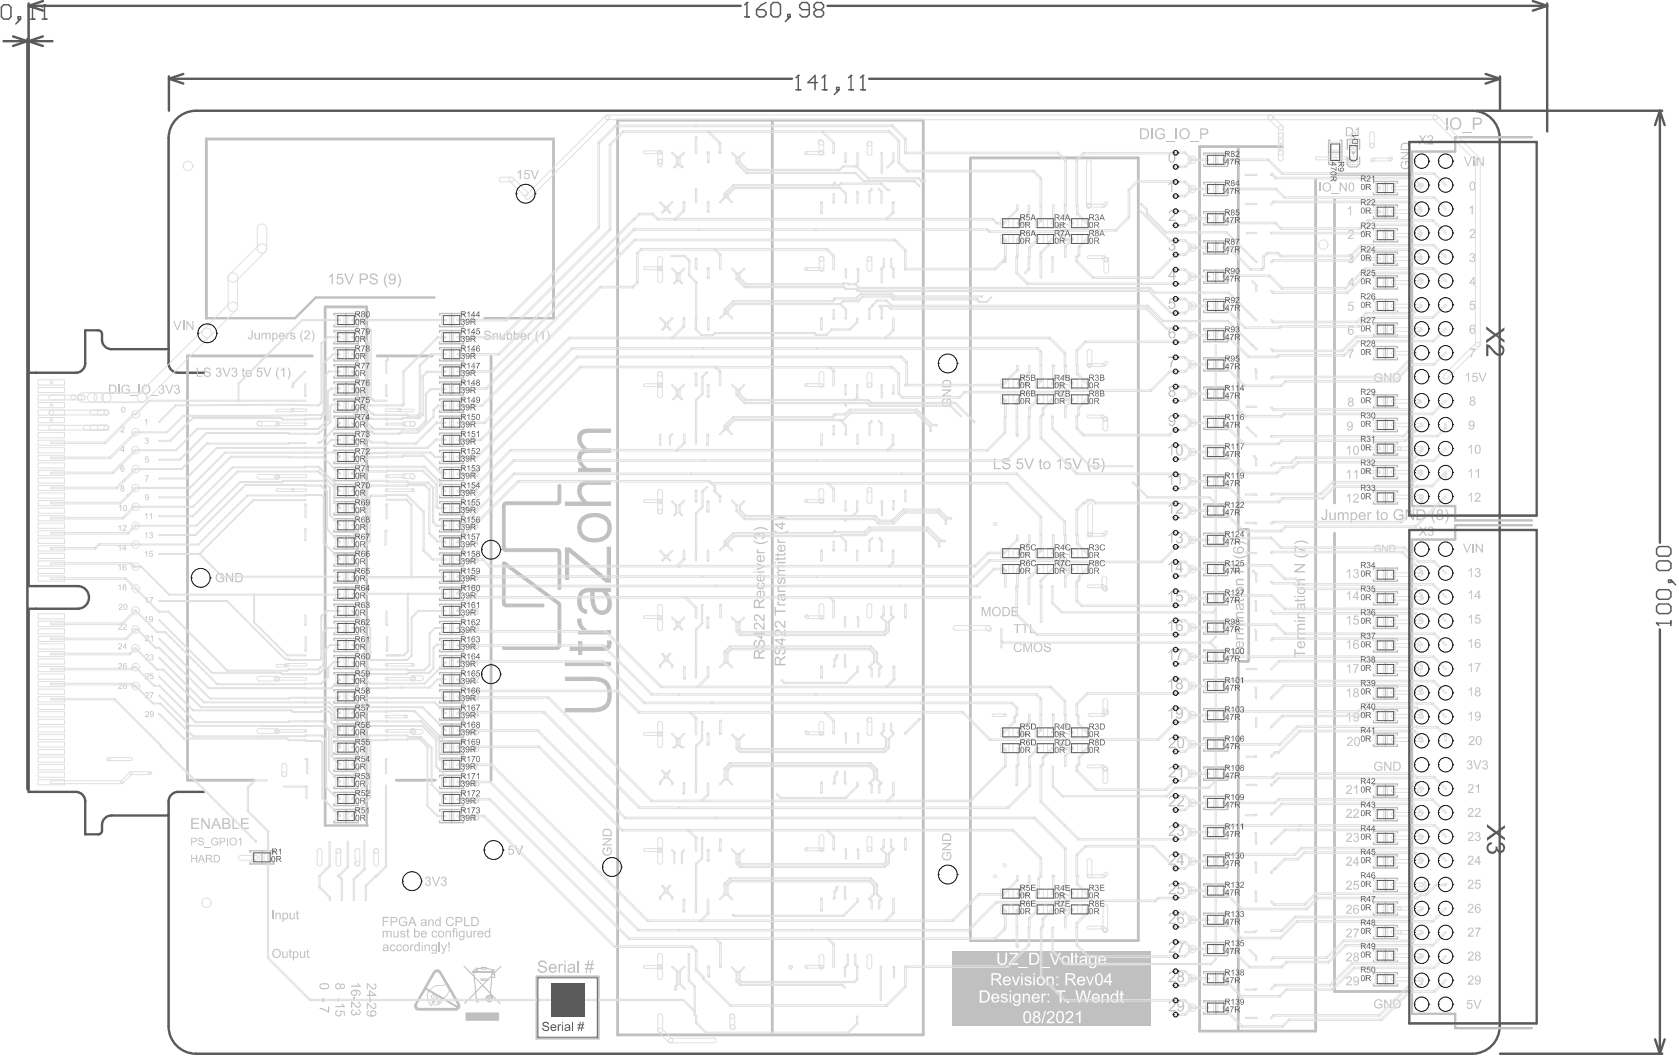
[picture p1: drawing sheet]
<svg xmlns="http://www.w3.org/2000/svg" width="592mm" height="373mm" viewBox="0 0 592 373" stroke-linecap="round" stroke-linejoin="round" font-family="sans-serif">
<g fill="none" stroke="#5a5a5a" stroke-width=".84">
<path d="M1.2 14.5h8.5M4.6 12.8l5.1 1.7M9.7 14.5l-5.1 1.7M9.7 13.7v264.8M10.1 14.5l5 1.7M10.1 14.5h8.4M10.1 2.1l5.1 1.7M10.1 2.1h251.2M10.1 1.2v130.3M15.1 12.8l-5 1.7M15.2 .4l-5.1 1.7M291.9 2.1h253.9"/>
<path d="M540.7 .4l5.1 1.7M545.8 2.1l-5.1 1.7M545.8 1.2v45.2M59.6 27.8l5.1 1.7M59.6 27.8h219.8M59.6 26.9v12.2M64.7 26.1l-5.1 1.7M306.6 27.8h222.6M520.7 39.1h65.7M524.1 26.1l5.1 1.7M529.2 27.8l-5.1 1.7M529.2 26.9v12.2"/>
<path d="M585.6 39.1l1.7 5M585.6 39.1l-1.7 5M585.6 39.1v152.4M585.6 222v149.7M529.2 371.7h57.2M583.9 366.7l1.7 5M587.3 366.7l-1.7 5"/>
</g>
<path d="M584.4 219.8h5.1M589.5 219v1.7" fill="none" stroke="#5a5a5a" stroke-width=".51"/>
<circle cx="584.4" cy="219.8" r=".25" fill="#5a5a5a"/>
<path d="M262.7 5.9h1.7M263.5 .9v5M584.4 193.7l.8-.9h3.4l.9 .9v1.6l-.9 .9h-3.4l-.8-.9zM584.4 198.7l.8-.8h3.4l.9 .8v1.7l-.9 .9h-3.4l-.8-.9zM584.4 219.8l.8 .9M584.4 213.9l.8-.8h3.4l.9 .8v1.7l-.9 .9h-3.4l-.8-.9zM584.4 208.9l.8-.9h3.4l.9 .9v1.7l-.9 .8h-3.4l-.8-.8zM588.6 204.6h.9v.9h-.9zM589.5 204.6l1.6 1.7" fill="none" stroke="#5a5a5a" stroke-width=".51"/>
<circle cx="263.5" cy=".9" r=".25" fill="#5a5a5a"/>
<g fill="none" stroke="#5a5a5a" stroke-width=".51">
<path d="M.5 2.5l.8-.8h1.7l.9 .8v3.4l-.9 .9h-1.7l-.8-.9zM6.4 5.9h.8v.9h-.8zM7.2 6.8l-1.6 1.6M10.6 6.8h1.7M11.5 1.7v5.1M263.5 .9l-.8 .8M266.9 3.4h2.5l.9 .9v.8l-.9 .8h-1.7l-.8-.8zM270.3 .9l-1.7 .8-1.7 1.7M272 1.7l.8-.8h1.7l.8 .8v3.4l-.8 .8h-1.7l-.8-.8zM277.9 5.1h.8v.8h-.8zM278.7 5.9l-1.7 1.7M285.5 3.4h-2.6l-.8-.8v-.9l.8-.8h1.7l.9 .8v3.4l-.9 .8h-1.7l-.8-.8"/>
<path d="M288 3.4l-.8 .9v.8l.8 .8h1.7l.8-.8v-.8l-.8-.9M288 3.4h1.7M288 3.4l-.8-.8v-.9l.8-.8h1.7l.8 .8v.9l-.8 .8"/>
</g>
<circle cx="11.5" cy="1.7" r=".25" fill="#5a5a5a"/>
<path d="M11.5 1.7l-.9 .8M14.8 6.8h1.7M15.7 1.7v5.1" fill="none" stroke="#5a5a5a" stroke-width=".51"/>
<circle cx="15.7" cy="1.7" r=".25" fill="#5a5a5a"/>
<path d="M15.7 1.7l-.9 .8M280.8 31.7h1.7M281.6 26.6v5.1" fill="none" stroke="#5a5a5a" stroke-width=".51"/>
<circle cx="281.6" cy="26.6" r=".25" fill="#5a5a5a"/>
<path d="M281.6 26.6l-.8 .9M288.4 29.1h-3.4l2.5-2.5v5.1M290.1 31.7h1.7M290.9 26.6v5.1" fill="none" stroke="#5a5a5a" stroke-width=".51"/>
<circle cx="290.9" cy="26.6" r=".25" fill="#5a5a5a"/>
<path d="M290.9 26.6l-.8 .9M295.1 30.8h.9v.9h-.9zM296 31.7l-1.7 1.7M299.4 31.7h1.7M300.2 26.6v5.1" fill="none" stroke="#5a5a5a" stroke-width=".51"/>
<circle cx="300.2" cy="26.6" r=".25" fill="#5a5a5a"/>
<path d="M300.2 26.6l-.8 .9M303.6 31.7h1.7M304.4 26.6v5.1" fill="none" stroke="#5a5a5a" stroke-width=".51"/>
<circle cx="304.4" cy="26.6" r=".25" fill="#5a5a5a"/>
<path d="M304.4 26.6l-.8 .9" fill="none" stroke="#5a5a5a" stroke-width=".51"/>
<path d="M59.5 48.7a9.6 9.6 0 0 1 9.6-9.6h450.3a9.6 9.6 0 0 1 9.7 9.6v313.4a9.6 9.6 0 0 1-9.7 9.6h-450.3a9.6 9.6 0 0 1-9.6-9.6M59.5 48.6v79.6a3.3 3.3 0 0 0 3.3 3.3h9.1M59.4 123.2h.2M59.5 123.2h-20.2a3.3 3.3 0 0 1-3.3-3.3l-.1-2.5-.5-.6-.7-.3h-4.6v11.7a3.3 3.3 0 0 1-3.4 3.3h-16.6v75.3h17.3a4 4 0 0 1 4 4 4 4 0 0 1-4 3.9h-17.3v64.7h16.6a3.3 3.3 0 0 1 3.4 3.3v11.6h5l.6-.5 .3-.8a4.2 4.2 0 0 1 2-5.1l1.3-.2h20.2M71.9 279.4h-9.1a3.3 3.3 0 0 0-3.3 3.3v79.4" fill="none" stroke="#5a5a5a" stroke-width=".84"/>
<g fill="#c0c0c0">
<path d="M476.6 53.4h1.7l-.8 1.4z"/>
<path d="M199.5 233.6h15.9v1.2h-15.9z"/>
<path d="M199.5 238.9h9.4l2.7 .3a5.1 5.1 0 0 1 4 6 5.4 5.4 0 0 1-6.3 5.9h-9.8v-1.1h9.2a5.6 5.6 0 0 0 5.3-2.2 7.2 7.2 0 0 0-.6-6.5l-1.2-.7-2.3-.5h-10.4z"/>
<path d="M201.2 228.3h2.9v-1.9h1.2v1.9l7.7-.1 1.2-.6 .3-1.5h1v.7a2.09 2.09 0 0 1-2.2 2.6h-8v1.5h-1.2v-1.5h-2.9z"/>
<path d="M203.8 218.4l1.2 .1v1l.4 1.1 1.9 1.9h8.1v1.1h-11.3v-1.1l1.6-.1a4.5 4.5 0 0 1-1.9-3.8z"/>
<path d="M204.6 152.4l1-.6 1.3-.4h8.5v1.1l-8.3 .1-1.4 .4-.7 1.1a3.9 3.9 0 0 0 2 4.1l8.4 .2v1.1l-8.8 .1a2.29 2.29 0 0 0-1.1 4l1.7 1.6h8.2v1.2h-11.3v-1.2l1.6-.1a3.9 3.9 0 0 1-.3-6.4l.5-.3-1-.9a4.1 4.1 0 0 1-.3-5.1z"/>
<path d="M177.4 198.4h.9l19.4 14.4 .2 15a1.3 1.3 0 0 1-1.5 1.3h-18.6a.49 .49 0 0 1-.5-.5 .49 .49 0 0 1 .5-.5h18.6l.5-.5v-14.3l-18.7-13.6 .1 13.3 13.1 .1a.49 .49 0 0 1 .5 .5 .49 .49 0 0 1-.5 .5h-12.9a1.29 1.29 0 0 1-1.3-1.3v-13.9z"/>
<path d="M199.5 193.3h1.5l13.2 10.9v-11.2h1.2v12.4h-1.6l-13.2-10.9v9.9h-1.1z"/>
<path d="M204.7 170.7l.7-.6 1.6-.4h8.4v1.1h-7.5a2.71 2.71 0 0 0-2.8 1.4 2.71 2.71 0 0 0 .4 3.1l1.6 1.8h8.3v1.2h-15.9v-1.2h6.3l-.9-.9a4.4 4.4 0 0 1-.2-5.5z"/>
<path d="M177.6 177.4l.9-.3 18.1-.1 .3-.4v-5.1l.5-.5 .5 .5v5.2a1.3 1.3 0 0 1-1.5 1.3l-18 .2-.2 14.9 .5 .5h17.8a1.29 1.29 0 0 1 1.4 1.3v12.6a.49 .49 0 0 1-.5 .5 .49 .49 0 0 1-.5-.5l-.2-12.8-18.1-.1a1.3 1.3 0 0 1-1.4-1.3v-14.9z"/>
<path d="M205 208.6l1.2-.8 1.1-.2h8.1v1.1h-1.5l.2 .2a5.3 5.3 0 0 1 .2 7.2 3.9 3.9 0 0 1-5.7-3.6l-.2-3.8-1.4 .1a2.15 2.15 0 0 0-1.9 1.7l-.1 1.4 .2 1.8 .6 1 1.2 .5v1.1a2.83 2.83 0 0 1-2.8-1.9l-.2-1a6.3 6.3 0 0 1 1-4.8zM209.6 208.7v3l.3 1.7a2.34 2.34 0 0 0 2.8 2.2 2.34 2.34 0 0 0 1.8-3l-.5-1.9-1.5-2z"/>
<path d="M205.2 182.7a7.4 7.4 0 0 1 8.9-.2 5.1 5.1 0 0 1 0 7.3 7.5 7.5 0 0 1-8.7 0 5.1 5.1 0 0 1-.2-7.1zM206 183.5l-.7 1.1a3.7 3.7 0 0 0 2.9 5.3 6.8 6.8 0 0 0 4.5-.5l.6-.4a3.9 3.9 0 0 0 .9-4.3 3.9 3.9 0 0 0-3.7-2.4 5.6 5.6 0 0 0-4.5 1.2z"/>
</g>
<path d="M189.3 344.5h21.9v21.9h-21.9z" fill="none" stroke="#c0c0c0" stroke-width=".66"/>
<path d="M540.4 48.4h-27v5.1h-15.3v125h15.3v5.1h27M153.3 104.9h-41.9l-7.3 7.4h-31.3M170.9 112.3h24.4M540.4 185.3h-27v5.1h-15.3v167.3h15.3v5h27" fill="none" stroke="#c0c0c0" stroke-width=".84"/>
<g fill="none" stroke="#c0c0c0" stroke-width=".5">
<path d="M424.6 54.7v-.7h8.5v.7M424.6 58.1v.6h8.5v-.6M428.9 54v4.7M468.7 53.7h4.7M469.4 49.5h-.7v8.4h.7M472.7 49.5h.7v8.4h-.7M475.3 52.7v-3.5h4.3v3.5M475.3 55.4v2.6l.8 .9h2.5l1-1v-2.5M424.6 65v-.6h8.5v.6M424.6 68.4v.6h8.5v-.6M424.6 75.3v-.6h8.5v.6M424.6 78.7v.6h8.5v-.6"/>
<path d="M428.9 64.4v4.6M428.9 74.7v4.6M484.5 64.7v-.7h8.5v.7M484.5 68v.7h8.5v-.7M484.5 73v-.7h8.5v.7M484.5 76.4v.6h8.5v-.6M488.8 64v4.7M488.8 72.3v4.7M424.6 85.6v-.6h8.5v.6M424.6 89v.6h8.5v-.6M424.6 95.9v-.6h8.5v.6M424.6 99.3v.6h8.5v-.6"/>
<path d="M428.9 85v4.6M428.9 95.3v4.6M484.5 81.3v-.6h8.5v.6M484.5 84.7v.6h8.5v-.6M484.5 89.6v-.6h8.5v.6M484.5 93v.6h8.5v-.6M484.5 97.9v-.6h8.5v.6M488.8 80.7v4.6M488.8 89v4.6M488.8 97.3v4.6M117.8 117.3v-.7h8.5v.7M117.8 114.6v.7h8.5v-.7"/>
<path d="M117.8 111.2v-.6h8.5v.6M122.1 110.6v4.7M122.1 116.6v4.7M155.1 111.2v-.6h8.4v.6M155.1 114.6v.7h8.4v-.7M155.1 117.3v-.7h8.4v.7M159.3 110.6v4.7M159.3 116.6v4.7M424.6 106.2v-.6h8.5v.6M424.6 109.6v.7h8.5v-.7M424.6 116.6v-.7h8.5v.7M424.6 119.9v.7h8.5v-.7"/>
<path d="M428.9 105.6v4.7M428.9 115.9v4.7M484.5 109.6v.7h8.5v-.7M484.5 106.2v-.6h8.5v.6M484.5 101.3v.6h8.5v-.6M484.5 114.6v-.7h8.5v.7M484.5 117.9v.7h8.5v-.7M488.8 105.6v4.7M488.8 113.9v4.7M117.8 138.7v.7h8.5v-.7M117.8 135.4v-.7h8.5v.7M117.8 132.7v.7h8.5v-.7"/>
<path d="M117.8 129.3v-.6h8.5v.6M117.8 126.7v.6h8.5v-.6M117.8 123.3v-.6h8.5v.6M117.8 120.6v.7h8.5v-.7M122.1 122.7v4.6M122.1 128.7v4.7M122.1 134.7v4.7M155.1 120.6v.7h8.4v-.7M155.1 123.3v-.6h8.4v.6M155.1 126.7v.6h8.4v-.6M155.1 129.3v-.6h8.4v.6M155.1 132.7v.7h8.4v-.7"/>
<path d="M155.1 135.4v-.7h8.4v.7M155.1 138.7v.7h8.4v-.7M159.3 122.7v4.6M159.3 128.7v4.7M159.3 134.7v4.7M424.6 126.9v-.7h8.5v.7M424.6 130.2v.7h8.5v-.7M424.6 137.2v-.7h8.5v.7M428.9 126.2v4.7M428.9 136.5v4.7M484.5 122.9v-.7h8.5v.7M484.5 126.3v.6h8.5v-.6"/>
<path d="M484.5 139.9v-.6h8.5v.6M488.8 122.2v4.7M488.8 139.3v4.6M117.8 159.5v-.6h8.5v.6M117.8 156.8v.7h8.5v-.7M117.8 153.5v-.7h8.5v.7M117.8 150.8v.7h8.5v-.7M117.8 147.4v-.6h8.5v.6M117.8 144.8v.6h8.5v-.6M117.8 141.4v-.6h8.5v.6M122.1 140.8v4.6M122.1 146.8v4.7"/>
<path d="M122.1 152.8v4.7M122.1 158.9v4.6M155.1 141.4v-.6h8.4v.6M155.1 144.8v.6h8.4v-.6M155.1 147.4v-.6h8.4v.6M155.1 150.8v.7h8.4v-.7M155.1 153.5v-.7h8.4v.7M155.1 156.8v.7h8.4v-.7M155.1 159.5v-.6h8.4v.6M159.3 140.8v4.6M159.3 146.8v4.7M159.3 152.8v4.7"/>
<path d="M159.3 158.9v4.6M424.6 140.6v.6h8.5v-.6M424.6 147.5v-.6h8.5v.6M424.6 150.9v.6h8.5v-.6M424.6 157.8v-.6h8.5v.6M428.9 146.9v4.6M428.9 157.2v4.6M484.5 143.3v.6h8.5v-.6M484.5 148.2v-.6h8.5v.6M484.5 151.6v.7h8.5v-.7M484.5 156.6v-.7h8.5v.7M484.5 159.9v.7h8.5v-.7"/>
<path d="M488.8 147.6v4.7M488.8 155.9v4.7M117.8 177.6v-.6h8.5v.6M117.8 174.9v.7h8.5v-.7M117.8 171.6v-.7h8.5v.7M117.8 168.9v.7h8.5v-.7M117.8 165.5v-.6h8.5v.6M117.8 162.9v.6h8.5v-.6M122.1 164.9v4.7M122.1 170.9v4.7M122.1 177v4.6M155.1 162.9v.6h8.4v-.6"/>
<path d="M155.1 165.5v-.6h8.4v.6M155.1 168.9v.7h8.4v-.7M155.1 171.6v-.7h8.4v.7M155.1 174.9v.7h8.4v-.7M155.1 177.6v-.6h8.4v.6M159.3 164.9v4.7M159.3 170.9v4.7M159.3 177v4.6M424.6 161.2v.6h8.5v-.6M424.6 168.1v-.6h8.5v.6M424.6 171.5v.6h8.5v-.6M424.6 178.4v-.6h8.5v.6"/>
<path d="M428.9 167.5v4.6M428.9 177.8v4.6M484.5 177.2v.6h8.5v-.6M484.5 164.9v-.7h8.5v.7M484.5 168.3v.6h8.5v-.6M484.5 173.8v-.7h8.5v.7M488.8 164.2v4.7M488.8 173.1v4.7M117.8 199.1v.6h8.5v-.6M117.8 195.7v-.6h8.5v.6M117.8 193.1v.6h8.5v-.6M117.8 189.7v-.7h8.5v.7"/>
<path d="M117.8 187v.7h8.5v-.7M117.8 183.6v-.6h8.5v.6M117.8 181v.6h8.5v-.6M122.1 183v4.7M122.1 189v4.7M122.1 195.1v4.6M155.1 181v.6h8.4v-.6M155.1 183.6v-.6h8.4v.6M155.1 187v.7h8.4v-.7M155.1 189.7v-.7h8.4v.7M155.1 193.1v.6h8.4v-.6M155.1 195.7v-.6h8.4v.6"/>
<path d="M155.1 199.1v.6h8.4v-.6M159.3 183v4.7M159.3 189v4.7M159.3 195.1v4.6M424.6 181.8v.6h8.5v-.6M424.6 188.7v-.6h8.5v.6M424.6 192.1v.7h8.5v-.7M424.6 199.1v-.7h8.5v.7M428.9 188.1v4.7M428.9 198.4v4.7M117.8 219.8v-.6h8.5v.6M117.8 217.2v.6h8.5v-.6"/>
<path d="M117.8 213.8v-.6h8.5v.6M117.8 211.2v.6h8.5v-.6M117.8 207.8v-.7h8.5v.7M117.8 205.1v.7h8.5v-.7M117.8 201.7v-.6h8.5v.6M122.1 201.1v4.7M122.1 207.1v4.7M122.1 213.2v4.6M122.1 219.2v4.7M155.1 201.7v-.6h8.4v.6M155.1 205.1v.7h8.4v-.7M155.1 207.8v-.7h8.4v.7"/>
<path d="M155.1 211.2v.6h8.4v-.6M155.1 213.8v-.6h8.4v.6M155.1 217.2v.6h8.4v-.6M155.1 219.8v-.6h8.4v.6M159.3 201.1v4.7M159.3 207.1v4.7M159.3 213.2v4.6M159.3 219.2v4.7M424.6 202.4v.7h8.5v-.7M424.6 209.4v-.7h8.5v.7M424.6 212.7v.7h8.5v-.7M424.6 219.7v-.7h8.5v.7"/>
<path d="M428.9 208.7v4.7M428.9 219v4.7M484.5 212.7v.7h8.5v-.7M484.5 209.4v-.7h8.5v.7M484.5 201v-.6h8.5v.6M484.5 204.4v.7h8.5v-.7M484.5 217.7v-.7h8.5v.7M488.8 200.4v4.7M488.8 208.7v4.7M488.8 217v4.7M117.8 237.9v-.6h8.5v.6M117.8 235.3v.6h8.5v-.6"/>
<path d="M117.8 231.9v-.6h8.5v.6M117.8 229.3v.6h8.5v-.6M117.8 225.9v-.7h8.5v.7M117.8 223.2v.7h8.5v-.7M122.1 225.2v4.7M122.1 231.3v4.6M122.1 237.3v4.7M155.1 223.2v.7h8.4v-.7M155.1 225.9v-.7h8.4v.7M155.1 229.3v.6h8.4v-.6M155.1 231.9v-.6h8.4v.6M155.1 235.3v.6h8.4v-.6"/>
<path d="M155.1 237.9v-.6h8.4v.6M159.3 225.2v4.7M159.3 231.3v4.6M159.3 237.3v4.7M424.6 223.1v.6h8.5v-.6M424.6 230v-.6h8.5v.6M424.6 233.4v.6h8.5v-.6M428.9 229.4v4.6M428.9 239.7v4.6M484.5 221.1v.6h8.5v-.6M484.5 226v-.6h8.5v.6M484.5 229.4v.6h8.5v-.6"/>
<path d="M484.5 234.3v-.6h8.5v.6M484.5 237.7v.6h8.5v-.6M488.8 225.4v4.6M488.8 233.7v4.6M117.8 259.4v.7h8.5v-.7M117.8 256v-.6h8.5v.6M117.8 253.4v.6h8.5v-.6M117.8 250v-.6h8.5v.6M117.8 247.4v.6h8.5v-.6M117.8 244v-.7h8.5v.7M117.8 241.3v.7h8.5v-.7M122.1 243.3v4.7"/>
<path d="M122.1 249.4v4.6M122.1 255.4v4.7M155.1 241.3v.7h8.4v-.7M155.1 244v-.7h8.4v.7M155.1 247.4v.6h8.4v-.6M155.1 250v-.6h8.4v.6M155.1 253.4v.6h8.4v-.6M155.1 256v-.6h8.4v.6M155.1 259.4v.7h8.4v-.7M159.3 243.3v4.7M159.3 249.4v4.6M159.3 255.4v4.7"/>
<path d="M424.6 240.3v-.6h8.5v.6M424.6 243.7v.6h8.5v-.6M424.6 250.6v-.6h8.5v.6M424.6 254v.6h8.5v-.6M428.9 250v4.6M484.5 242.6v-.6h8.5v.6M484.5 246v.6h8.5v-.6M484.5 250.9v-.6h8.5v.6M484.5 254.3v.7h8.5v-.7M484.5 259.3v-.7h8.5v.7M488.8 242v4.6M488.8 250.3v4.7"/>
<path d="M488.8 258.6v4.7M117.8 277.5v.7h8.5v-.7M117.8 274.1v-.6h8.5v.6M117.8 271.5v.6h8.5v-.6M117.8 268.1v-.6h8.5v.6M117.8 265.5v.6h8.5v-.6M117.8 262.1v-.7h8.5v.7M122.1 261.4v4.7M122.1 267.5v4.6M122.1 273.5v4.7M122.1 279.5v4.7M155.1 262.1v-.7h8.4v.7"/>
<path d="M155.1 265.5v.6h8.4v-.6M155.1 268.1v-.6h8.4v.6M155.1 271.5v.6h8.4v-.6M155.1 274.1v-.6h8.4v.6M155.1 277.5v.7h8.4v-.7M159.3 261.4v4.7M159.3 267.5v4.6M159.3 273.5v4.7M159.3 279.5v4.7M424.6 260.9v-.6h8.5v.6M424.6 264.3v.6h8.5v-.6M424.6 271.2v-.6h8.5v.6"/>
<path d="M424.6 274.6v.7h8.5v-.7M428.9 260.3v4.6M428.9 270.6v4.7M484.5 262.6v.7h8.5v-.7M484.5 277.2v-.6h8.5v.6M488.8 276.6v4.6M117.8 289.6v.6h8.5v-.6M117.8 286.2v-.6h8.5v.6M117.8 283.6v.6h8.5v-.6M117.8 280.2v-.7h8.5v.7M122.1 285.6v4.6M155.1 280.2v-.7h8.4v.7"/>
<path d="M155.1 283.6v.6h8.4v-.6M155.1 286.2v-.6h8.4v.6M155.1 289.6v.6h8.4v-.6M159.3 285.6v4.6M424.6 284.9v.7h8.5v-.7M424.6 281.6v-.7h8.5v.7M424.6 291.9v-.7h8.5v.7M424.6 295.2v.7h8.5v-.7M428.9 280.9v4.7M428.9 291.2v4.7M484.5 280.6v.6h8.5v-.6M484.5 285.5v-.6h8.5v.6"/>
<path d="M484.5 288.9v.7h8.5v-.7M484.5 293.9v-.7h8.5v.7M484.5 297.2v.7h8.5v-.7M488.8 284.9v4.7M488.8 293.2v4.7M88.2 300.8v-.7h8.4v.7M88.2 304.1v.7h8.4v-.7M92.4 300.1v4.7M424.6 302.2v-.7h8.5v.7M424.6 305.6v.6h8.5v-.6M424.6 312.5v-.6h8.5v.6M424.6 315.9v.6h8.5v-.6"/>
<path d="M428.9 301.5v4.7M428.9 311.9v4.6M484.5 305.6v.6h8.5v-.6M484.5 302.2v-.7h8.5v.7M484.5 310.5v-.6h8.5v.6M484.5 313.9v.6h8.5v-.6M484.5 318.8v-.6h8.5v.6M488.8 301.5v4.7M488.8 309.9v4.6M488.8 318.2v4.6M424.6 322.8v-.6h8.5v.6M424.6 326.2v.6h8.5v-.6"/>
<path d="M424.6 333.1v-.6h8.5v.6M424.6 336.5v.6h8.5v-.6M428.9 322.2v4.6M428.9 332.5v4.6M484.5 322.2v.6h8.5v-.6M484.5 327.1v-.6h8.5v.6M484.5 330.5v.6h8.5v-.6M484.5 335.4v-.6h8.5v.6M484.5 338.8v.7h8.5v-.7M488.8 326.5v4.6M488.8 334.8v4.7M424.6 343.4v-.6h8.5v.6"/>
<path d="M424.6 346.8v.6h8.5v-.6M424.6 353.7v-.6h8.5v.6M424.6 357.1v.7h8.5v-.7M428.9 342.8v4.6M428.9 353.1v4.7M484.5 343.8v-.7h8.5v.7M484.5 347.1v.7h8.5v-.7M488.8 343.1v4.7"/>
</g>
<path d="M217.9 42.4v322.7h54.6M423.2 51.7h29.3M436.9 51.7v135.1h3.3l.3 .3v45.9l-.3 .3h-3.3M464.1 63.3v300.4h-40.9M470.8 70.3v107.2M470.8 61.5h27.1M133 125.6h19.5M470.8 188.1v161.7M66.2 275.2h23.7M153.5 275.2l-13.7 .1" fill="none" stroke="#c0c0c0" stroke-width="1"/>
<g fill="none" stroke="#c0c0c0" stroke-width=".35">
<path d="M207.2 158.4h8.2v1.1h-7.4M207.9 151.4h7.5v1.1h-7.4M177.2 178.4v14.9M178.2 178.5v14.6M178.5 177.1h17.9M178.7 178h17.9M196.9 171.5v5.1M197.9 171.5v5.2M205.8 165.2h-1.7v1.2h11.3v-1.2h-8.2M205.8 177.1h-6.3v1.2h15.9v-1.2h-8.3M207.9 169.6h7.5v1.2h-7.4M177.2 198.9v13.9"/>
<path d="M178.2 199.8v12.8M178.3 198.4l19.1 14.1M178.4 199.7l18.4 13.6M178.5 194.6h17.9M178.7 193.6h17.8M196.9 195.1v12.4M197.9 194.9v12.6M199.5 193.3h1.5l13.2 10.9v-11.2h1.2v12.4h-1.6l-13.2-10.9v9.9h-1.1zM178.5 214.1h12.9M178.7 213.1h12.7M196.9 213.4v14.2M197.9 213.4v14.4"/>
<path d="M205 218.7v.5M205 218.4h-1.2v.5M207 215.2v1.2M208 207.6h7.4v1.1h-1.5M208.4 208.7v1.4M212.5 208.7h-2.9v1.8M177.8 229.1h18.8M177.8 228.1h18.6M199.5 233.6h15.9v1.2h-15.9zM205.7 222.4h-1.6v1.2h11.3v-1.2h-8.1M208.7 238.9h-9.2v1.2h9.2M212.3 228.3h-7v-1.9h-1.2v1.9h-2.9v1.1h2.9v1.5h1.2v-1.5h6.9"/>
<path d="M214.3 226.1h1.2v.5M214.4 226.2v.5M215.5 226.8v.2M215.5 227h.1M215.5 227v.1M208.7 250h-9.2v1.1h9.4M210.3 251.1h-.5"/>
</g>
<circle cx="129.4" cy="291.2" r=".42" fill="#c0c0c0"/>
<path d="M129.4 185.4v105.8h-14.7" fill="none" stroke="#c0c0c0" stroke-width=".84"/>
<path d="M217.9 42.4h107.8v322.7h-53.2v-322.7M342.3 55.7h59.3v276.1h-59.3zM423.2 51.7v312M72.8 112.3v-63.2h122.5v63.2M110.2 125.6h-44.1v149.7M173.2 125.6v149.7M129.4 185.4v-77.1h-14.7v182.9M436.9 233.3v130.4M470.8 349.8h27.3" fill="none" stroke="#c0c0c0" stroke-width="1"/>
<path d="M336.2 355.4h69.9v6.7h-69.9z" fill-rule="evenodd" fill="#c0c0c0"/>
<g fill="#fff">
<path d="M368.6 356.6h.4l-1.2 4.4h-.5z"/>
<path d="M369.5 357.1l.9-.5 .7 .1a1.35 1.35 0 0 1 .9 1.3 1.35 1.35 0 0 1-.8 1.3l-1.3 1.2h2.1v.5h-2.8l.1-.6 1.3-1.3a1.1 1.1 0 0 0 .8-.8 1.1 1.1 0 0 0-.4-1.1h-.8l-.4 .7h-.5z"/>
<path d="M376.1 357.2l1.3-.6a1.34 1.34 0 0 1 1.3 1.2 1.34 1.34 0 0 1-1 1.5l-1.1 1.2h2.1v.5h-2.9l.5-1.1 1.1-1.1a.85 .85 0 0 0 .6-1.3 .85 .85 0 0 0-1.4 .1l-.1 .3h-.6z"/>
<path d="M379.6 357.7l1.3-1.1h.3v4.4h-.6v-3.4l-1 .7z"/>
<path d="M361.7 357.5l-.2 1.6a1 1 0 0 0 .2 1.1 1 1 0 0 0 1.1 .3l.4-.9v-.9a1.08 1.08 0 0 0-.1-1.1 1.08 1.08 0 0 0-1.1-.4zM361.5 357l.2-.1a1.51 1.51 0 0 1 1.6 .2 1.51 1.51 0 0 1 .5 1.6l-.1 .6a1.42 1.42 0 0 1-1.5 1.7 1.42 1.42 0 0 1-1.2-2l.1-1.4z"/>
<path d="M365 357.8a.7 .7 0 0 0 1.4 0 .7 .7 0 0 0-1.4 0zM364.8 359.7a.9 .9 0 0 0 1.8 0 .9 .9 0 0 0-1.8 0zM364.6 357.1l.5-.3a1.13 1.13 0 0 1 1.6 .3 1.13 1.13 0 0 1-.4 1.6h.1a1.32 1.32 0 0 1 0 2.1 1.32 1.32 0 0 1-2-.7 1.07 1.07 0 0 1 .7-1.5 .92 .92 0 0 1-.5-1.5z"/>
<path d="M373.3 357.4l-.2 1.7a.99 .99 0 0 0 .2 1.1 .99 .99 0 0 0 1.1 .2l.4-.6v-1.1a1.46 1.46 0 0 0-.6-1.6zM373.1 357l.2-.2a1.5 1.5 0 0 1 1.7 .3 1.5 1.5 0 0 1 .4 1.6v.6a1.38 1.38 0 0 1-.9 1.6 1.38 1.38 0 0 1-1.7-.8l-.2-1.9z"/>
</g>
<path d="M516.5 55.3h.4l1 2.9 1-2.9h.4l-1.2 3.2h-.5z" fill="#c0c0c0"/>
<path d="M520 55.3v3.2" fill="none" stroke="#c0c0c0" stroke-width=".42"/>
<g fill="#c0c0c0">
<path d="M520.9 55.3h.5l1.6 2.6v-2.6h.5v3.2h-.5l-1.6-2.4v2.4h-.5z"/>
<path d="M67.5 301.6h.3v1.1h1.3v-1.1h.5v2.7h-.5v-1.3h-1.3v1.3h-.3z"/>
<path d="M135 323.4h2.2v.5h-1.8v1h1.5v.3h-1.5v1.5h-.4z"/>
<path d="M141 323.9l.9-.5a1.33 1.33 0 0 1 1.7 1l-.4 .1-.3-.6-.6-.1a1.31 1.31 0 0 0-1.1 1.8 1.31 1.31 0 0 0 2.1 .5v-.6h-1v-.5h1.4v1.2l-1.4 .5a1.67 1.67 0 0 1-1.6-.9 1.67 1.67 0 0 1 .3-1.9z"/>
<path d="M151 324.4h.4v.3a.87 .87 0 0 1 1-.4 .87 .87 0 0 1 .6 1v1.4h-.4v-1.4a.57 .57 0 0 0-.6-.7 .57 .57 0 0 0-.5 .8v1.3h-.5z"/>
<path d="M157.5 324.1a1.46 1.46 0 0 1 1.4-.7 1.46 1.46 0 0 1 1.2 1l-.4 .1a1.09 1.09 0 0 0-1.6-.5 1.09 1.09 0 0 0-.3 1.6l.1 .2a.97 .97 0 0 0 1 .6 .97 .97 0 0 0 .9-.8h.4l-.1 .2a1.51 1.51 0 0 1-2.1 .8 1.51 1.51 0 0 1-.6-2.1z"/>
<path d="M163.7 323.4h.4v2.9h1.7v.4h-2.1z"/>
<path d="M135 328.3h.3v.4l.4-.4h.7l.3 .5a.81 .81 0 0 1 .9-.4 .81 .81 0 0 1 .6 .7v1.6h-.4v-1.4a.53 .53 0 0 0-.6-.6 .53 .53 0 0 0-.4 .7v1.3h-.5v-1.5a.52 .52 0 0 0-.7-.5 .52 .52 0 0 0-.2 .8v1.2h-.4z"/>
<path d="M138.8 328.3h.3v1.5a.57 .57 0 0 0 .7 .6 .57 .57 0 0 0 .4-.8v-1.3h.5v2.4h-.4v-.3l-.5 .3a.75 .75 0 0 1-.8-.1 .75 .75 0 0 1-.2-.8z"/>
<path d="M141.2 328.7l.8-.4a.78 .78 0 0 1 1 .6l-.4-.1a.46 .46 0 0 0-.6-.2 .46 .46 0 0 0-.3 .6l.5 .1a.8 .8 0 0 1 .8 1 .8 .8 0 0 1-1.3 .4l-.5-.6 .3-.2a.6 .6 0 0 0 .6 .6 .6 .6 0 0 0 .6-.6l-.4-.1a.91 .91 0 0 1-1.1-1.1z"/>
<path d="M143.6 327.8l.4-.3v.8h.5v.4h-.5v1.6l.5 .1v.3h-.6l-.3-.3v-1.7h-.2z"/>
<path d="M152.5 328.7l.4-.3a.9 .9 0 0 1 1.4 .6l-.4 .1-.6-.5-.5 .2-.1 .5a.68 .68 0 0 0 .3 1 .68 .68 0 0 0 .9-.4h.4a1.1 1.1 0 0 1-1.4 .8 1.1 1.1 0 0 1-.6-1.6z"/>
<path d="M157.2 328.3h.4v.4l.5-.4a.73 .73 0 0 1 .8 .2 .73 .73 0 0 1 .2 .8v1.4h-.4v-1.4a.57 .57 0 0 0-.7-.6 .57 .57 0 0 0-.4 .7v1.3h-.4z"/>
<path d="M159.8 327.7l1.1-.3-.1 .4-.6 .2v.3h.5v.4h-.5v2h-.4v-2h-.4v-.4h.4z"/>
<path d="M164.5 328.3h.4v1.4a.59 .59 0 0 0 .6 .8 .59 .59 0 0 0 .5-.9v-1.3h.4v2.4h-.4v-.3l-.8 .4a.88 .88 0 0 1-.7-1z"/>
<path d="M167 328.3h.4v.4l.2-.4 .7 .1-.2 .4h-.5l-.2 .2v1.7h-.4z"/>
<path d="M137.8 333.5a1.03 1.03 0 0 1 1.8 .4h-.5a.73 .73 0 0 0-1-.1 .73 .73 0 0 0-.1 1 .61 .61 0 0 0 .7 .5 .61 .61 0 0 0 .5-.6l.4 .1a1.09 1.09 0 0 1-1.6 .6 1.09 1.09 0 0 1-.3-1.6z"/>
<path d="M140 333.6a1.05 1.05 0 0 1 1-.4 1.05 1.05 0 0 1 .8 .7h-.4a.73 .73 0 0 0-1.1-.1 .73 .73 0 0 0 0 1 .56 .56 0 0 0 .6 .5 .56 .56 0 0 0 .5-.6l.4 .1a1.11 1.11 0 0 1-1.6 .6 1.11 1.11 0 0 1-.2-1.7z"/>
<path d="M144.7 333.2h.3v.4l.4-.4h.6l-.2 .5a.48 .48 0 0 0-.6 0 .48 .48 0 0 0-.1 .6v1.2h-.4z"/>
<path d="M149.8 333.2h.3v.4l.4-.4a.79 .79 0 0 1 .8 .1 .79 .79 0 0 1 .3 .8v1.4h-.3v-1.3a.6 .6 0 0 0-.6-.7 .6 .6 0 0 0-.6 .8v1.2h-.3z"/>
<path d="M71 301.9l-.4 1.3h.9zM70.8 301.6h.5l1.1 2.7h-.5l-.3-.9h-1.1l-.3 .9h-.4z"/>
<path d="M73 301.9v.8h.8a.46 .46 0 0 0 .7-.3 .46 .46 0 0 0-.6-.5zM72.6 301.6h1.4a.76 .76 0 0 1 .8 .7 .76 .76 0 0 1-.8 .8l1.1 1.2h-.5l-.9-1.2h-.7v1.2h-.4z"/>
<path d="M75.7 301.9v2h.8a1.04 1.04 0 0 0 .8-1.1 1.04 1.04 0 0 0-1-.9zM75.4 301.6h1a1.36 1.36 0 0 1 1.2 1.3 1.36 1.36 0 0 1-1.3 1.4h-.9z"/>
<path d="M153.5 343.4l-3 5.1 1 .6 1-.7a3.6 3.6 0 0 1 3.4-.8l1.2-.4-2.1-3.6a.9 .9 0 0 0-1.5-.2zM151.7 349.2l4.7 2.7a4.4 4.4 0 0 0 2-2.3l-1.2-2.2-1.2 .5h-2.3zM153.9 351.3l.2 .7 .4-.3zM153.2 351v1.2l.3 .4 .4-.4-.2-1zM152.7 350.6l-.4 .8 .3 1a.45 .45 0 0 0-.1 .5 .45 .45 0 0 0 .4 .3l.3-.4a1.84 1.84 0 0 1-.1-2zM154.8 353.2a.5 .5 0 0 0 1 0 .5 .5 0 0 0-1 0zM153.6 352.8l-.4 1 .5-.4 .8 .1 .4-.7 .7-.5-.9-.5zM154.5 353.9a.31 .31 0 0 0 .6 0 .31 .31 0 0 0-.6 0zM151.2 349.8v.1a3.9 3.9 0 0 0 .4 3.7l.8 .9 .2-.6-.4-1 .1-.6a1.35 1.35 0 0 1 .2-1.8zM153.3 353.8a.5 .5 0 0 0 .2 .8 .5 .5 0 0 0 .7-.4l.3-.6zM151.5 353.8l.2 .6 .4 .1v-.5l-.4-.3zM158.6 349.7l-.7 1.4-1.3 1 4.7 2.7-.1-.6zM150.2 349.2l-3 5a.89 .89 0 0 0 0 .9 .89 .89 0 0 0 .9 .4l12.8-.1-5.1-3-.2 .3 .3 .7-.5 .4-.1 .5-.4 .2a.48 .48 0 0 0-.4-.2 .48 .48 0 0 0-.4 .3 .91 .91 0 0 1-1.1-.1 .91 .91 0 0 1-.2-1.1l-.1-.1a.89 .89 0 0 1 0 1 .89 .89 0 0 1-1 .4l-.6-1.1-.3-1.5a2.21 2.21 0 0 1 .2-2.5zM152.7 342.8a1.71 1.71 0 0 1 3 0l6.5 11.2a1.78 1.78 0 0 1-1.4 2.6h-13.1a1.58 1.58 0 0 1-1.4-2.5z"/>
<path d="M170.1 341.5l1.2 .2zM168.1 341.7l.2 .5zM168.6 341.9v.6h4.8a1.42 1.42 0 0 0-1.7-.5h-2.1v-.2zM167.3 342.5h.5v-.3zM173.9 342.3l.1 .3 .2-.1v-.2zM163.5 340.8l.2-.2 3.4 3.5-.1-.9h-.6v-.7h.5l.3-.5 .6-.2v-.4l.8 .1 1-.1v-.3h2.1v.3l1.8 .5a.7 .7 0 0 1 1 .2 .7 .7 0 0 1-.2 1l2.4-2.5 .3 .2-2.6 2.8h.3v1.4h-1.1l-.4 5.4 3.5 3.5-.3 .3-3.3-3.3a1.37 1.37 0 0 1 .5 2.2 1.37 1.37 0 0 1-2.3-.3h-2.5v.8h-.8l-.3-3.1-3.7 3.7-.3-.3 3.9-3.9-.5-5.3zM173.6 343.9v.8h.7v-.8zM170 345.5l1.9 .2zM167.4 343.2v1.3l2.8 2.8 1.3-1.3h-1.9v-.8h2.7l.9-1 .2-1zM167.5 345.1l.5 4.5 2-2.1zM173.2 344.7l-.9 1v.3h-.3l-1.5 1.5 2.4 2.5zM170.2 347.9l-2.2 2.2 .2 2.2h3a1.31 1.31 0 0 1 1.6-1.3v-.5zM172.5 352.2l.1 .1zM172.1 352.2a.45 .45 0 0 1 .9 0 .45 .45 0 0 1-.9 0zM171.9 352.3a.7 .7 0 0 0 1.4 0 .7 .7 0 0 0-1.4 0zM168.4 352.8l.1 .5zM164.2 357.2h11.9v2.9h-11.9z"/>
<path d="M138.2 323.9v1.1h.8a.57 .57 0 0 0 .8-.5 .57 .57 0 0 0-.7-.6zM137.8 323.4h1.4a.99 .99 0 0 1 1 1.2 .99 .99 0 0 1-1.2 .8h-.8v1.3h-.4z"/>
<path d="M145.4 323.8l-.5 1.6h1.1zM145.1 323.4h.5l1.4 3.3h-.5l-.4-1h-1.4l-.3 1h-.5z"/>
<path d="M148.8 325.9v.1a.5 .5 0 0 0 .4 .5 .5 .5 0 0 0 .6-.3 .35 .35 0 0 0 .2-.5 .35 .35 0 0 0-.6-.1zM148.5 324.7l.8-.4a.86 .86 0 0 1 1.2 .9v1.5h-.4l-.1-.3-.4 .3a.73 .73 0 0 1-1.2-.5 .73 .73 0 0 1 1-.8v-.1a.41 .41 0 0 0 .6-.4 .41 .41 0 0 0-.6-.3l-.6 .4h-.4z"/>
<path d="M153.7 324.6a.92 .92 0 0 1 1.4 0v-1.2h.3v3.3l-.4-.2a1.16 1.16 0 0 1-1.5-.3 1.16 1.16 0 0 1 .2-1.6zM154 324.8l-.2 .6a.71 .71 0 0 0 .8 1 .71 .71 0 0 0 .4-1.2l-.3-.6z"/>
<path d="M161.1 323.9v1.1h.9a.57 .57 0 0 0 .7-.5 .57 .57 0 0 0-.7-.6zM160.7 323.4l1.9 .1 .5 .8a.95 .95 0 0 1-1.1 1.1h-.9v1.3h-.4z"/>
<path d="M166.7 323.9v2.4h.8a1.26 1.26 0 0 0 1-1.2 1.26 1.26 0 0 0-1.1-1.2zM166.3 323.4l1.8 .1a1.72 1.72 0 0 1 .8 1.9 1.72 1.72 0 0 1-1.5 1.3h-1.1z"/>
<path d="M146.6 328.8l-.1 .8a.68 .68 0 0 0 .8 .8 .68 .68 0 0 0 .4-1 .59 .59 0 0 0-.4-.7 .59 .59 0 0 0-.6 .1zM146.1 327.5h.4v1.1l.5-.3a1.23 1.23 0 0 1 1.1 1.3 1.23 1.23 0 0 1-1.1 1.2l-.5-.3v.2h-.4z"/>
<path d="M148.9 329v.3l1.3-.1a.69 .69 0 0 0-.6-.5 .69 .69 0 0 0-.7 .3zM148.7 328.7l.5-.4h.7l.5 .3 .2 .6v.4h-1.8a.7 .7 0 0 0 .6 .8 .7 .7 0 0 0 .8-.5l.4 .1a1.18 1.18 0 0 1-1.7 .6 1.18 1.18 0 0 1-.2-1.8z"/>
<path d="M155 328.9v.2a.81 .81 0 0 0 0 1.1 .81 .81 0 0 0 1.1 .1 .81 .81 0 0 0 .2-1.1 .74 .74 0 0 0-1.3-.3zM154.5 329.5a1.16 1.16 0 0 1 2.3 0 1.16 1.16 0 0 1-2.3 0z"/>
<path d="M160.9 327.5h.5v.4h-.5zM160.9 328.3h.5v2.4h-.5z"/>
<path d="M162.4 328.8l-.1 .4a.74 .74 0 0 0 .1 1 .74 .74 0 0 0 1 0 .74 .74 0 0 0 .1-1l-.6-.6zM162.1 328.6a1.02 1.02 0 0 1 1.5 .1v-.4h.3v2.1a1.05 1.05 0 0 1-.8 1.2 1.05 1.05 0 0 1-1.2-.7l.6 .3a.67 .67 0 0 0 .8 0 .67 .67 0 0 0 .2-.8l-.5 .3-1-.3-.2-1z"/>
<path d="M168.9 329l-.1 .3h1.3a.67 .67 0 0 0-.5-.6 .67 .67 0 0 0-.7 .3zM168.6 328.7l1.1-.4a.87 .87 0 0 1 .9 1v.3h-1.8a.7 .7 0 0 0 .5 .8 .7 .7 0 0 0 .8-.5l.5 .1-.5 .6h-1.2l-.5-.8z"/>
<path d="M171.1 328.8a.92 .92 0 0 1 1.4-.2v-1.1h.4v3.2l-.4-.2a1.11 1.11 0 0 1-1.5-.2 1.11 1.11 0 0 1 .1-1.5zM171.4 328.9l-.1 .5a.74 .74 0 0 0 .9 1 .74 .74 0 0 0 .3-1.3 .56 .56 0 0 0-.4-.4 .56 .56 0 0 0-.6 .2z"/>
<path d="M135.4 334.8a.63 .63 0 0 0 .8 .4 .63 .63 0 0 0 .4-.9zM135.2 333.5l1-.3a.74 .74 0 0 1 .8 .8l.2 1.5h-.5v-.2l-.4 .2a.79 .79 0 0 1-1.3-.5 .79 .79 0 0 1 1.1-.8 .42 .42 0 0 0 .5-.6 .42 .42 0 0 0-.8-.1l-.4 .4-.3-.1z"/>
<path d="M142.3 334.3a.81 .81 0 0 0 1.6 0 .81 .81 0 0 0-1.6 0zM141.9 334.3a1.2 1.2 0 0 1 2.4 0 1.2 1.2 0 0 1-2.4 0z"/>
<path d="M146.3 333.5l.3-.2a.7 .7 0 0 1 1.1 .2v-1.2h.4v3.2h-.3v-.2l-.5 .3-.6-.1-.6-.5v-.9zM146.7 333.7l-.2 .3a.71 .71 0 0 0 .1 1.1 .71 .71 0 0 0 1.1-.3l.1-.1a.76 .76 0 0 0-.2-1 .76 .76 0 0 0-.9 0z"/>
<path d="M148.8 332.3h.3v.4h-.3zM148.8 333.2h.3v2.3h-.3z"/>
<path d="M152.7 333.8l-.1 .6a.68 .68 0 0 0 .8 .8 .68 .68 0 0 0 .4-1 .65 .65 0 0 0-.4-.7 .65 .65 0 0 0-.7 .3zM152.4 333.4l1-.2 .4 .3v-.3h.4v2.1a1.01 1.01 0 0 1-.8 1.2 1.01 1.01 0 0 1-1.2-.7l.4 .1a.67 .67 0 0 0 .8 .2 .67 .67 0 0 0 .4-.8l-.6 .2a1.24 1.24 0 0 1-1.1-.8 1.24 1.24 0 0 1 .3-1.3z"/>
</g>
<path d="M155 332.3v3.2" fill="none" stroke="#c0c0c0" stroke-width=".42"/>
<g fill="#c0c0c0">
<path d="M155.6 333.2h.4l.6 1.9 .7-1.9h.4l-.9 2.5a.76 .76 0 0 1-1 .8v-.4h.4l.3-.6z"/>
<path d="M485.2 269.1l.4-.3 1.1-.1 .6 .2 .3 .6-.4 .2-.3-.6-.9-.1-.6 .4-.1 .5a1.27 1.27 0 0 0 .4 1.5 1.27 1.27 0 0 0 1.6-.1v-.7h-.9v-.3h1.3v1.2l-.7 .4-.9 .1a1.72 1.72 0 0 1-.9-2.9z"/>
<path d="M488.3 268.7h.4l1.7 2.5v-2.5h.4v3.2h-.4l-1.7-2.5v2.5h-.4z"/>
<path d="M510.1 41.5h.5v4.2h-.5z"/>
<path d="M158.1 332.3h.6l-.1 2.5h-.3zM158.1 335.1h.6v.4h-.6z"/>
<path d="M491.9 269.1v2.5h.8a1.25 1.25 0 0 0 1-1.3 1.25 1.25 0 0 0-1-1.2zM491.5 268.7l1.8 .1 .7 .5 .1 1.6-.4 .7-.5 .3h-1.7z"/>
<path d="M512.4 42.4l-.3 1.5 .4 1 .6 .4 1.2-.2 .5-.7 .2-.8a1.51 1.51 0 0 0-.9-1.5 1.51 1.51 0 0 0-1.7 .3zM512.1 42l.5-.4 1.1-.2a2.15 2.15 0 0 1 1.7 3.2 2.15 2.15 0 0 1-3.7 .1l-.2-1.3z"/>
</g>
<path d="M515.8 46.7h3.4" fill="none" stroke="#c0c0c0" stroke-width=".35"/>
<g fill="#c0c0c0">
<path d="M517 132.3l1.2-.8v3.2h-.3v-2.5l-.8 .5z"/>
<path d="M519.7 131.6h1.6v.3h-1.4l-.2 .8 .6-.1a1.07 1.07 0 0 1 1.1 .9 1.07 1.07 0 0 1-1 1.2 1.07 1.07 0 0 1-1.2-.9h.5a.7 .7 0 0 0 1 .4 .7 .7 0 0 0 .2-1 .7 .7 0 0 0-1.1-.1l-.5 .1z"/>
<path d="M521.6 131.5h.4l1 2.8 1.1-2.8h.4l-1.3 3.2h-.4z"/>
<path d="M516.1 191.8h.4l1 2.8 1.1-2.8h.4l-1.3 3.1h-.4z"/>
<path d="M520.2 42v1.5h1.2a.78 .78 0 0 0 .9-.8 .78 .78 0 0 0-.9-.7zM519.6 41.5l2.5 .1 .6 .5 .2 .8a1.54 1.54 0 0 1-1.6 1.1h-1.1v1.7h-.6z"/>
</g>
<path d="M519.7 191.8v3.1" fill="none" stroke="#c0c0c0" stroke-width=".42"/>
<g fill="#c0c0c0">
<path d="M520.6 191.8h.4l1.7 2.4v-2.4h.4v3.1h-.4l-1.7-2.4v2.4h-.4z"/>
<path d="M357.6 220.2h2.6v.3h-1.1v2.9h-.5v-2.9h-1z"/>
<path d="M360.4 220.2h2.6v.3h-1.1v2.9h-.5v-2.9h-1z"/>
<path d="M363.4 220.2h.4v2.9h1.6v.3h-2z"/>
</g>
<path d="M336.2 335.5h69.8v6.6h-69.8z" fill-rule="evenodd" fill="#c0c0c0"/>
<g fill="#fff">
<path d="M351.9 336.1h.6v2.5a1.12 1.12 0 0 0 1.1 1.3 1.12 1.12 0 0 0 1.1-1.3v-2.5h.6l-.1 2.8a1.66 1.66 0 0 1-1.8 1.5 1.66 1.66 0 0 1-1.5-1.8z"/>
<path d="M356.1 336.1h3v.5l-2.7 3.2h2.8v.5h-3.3v-.5l2.6-3.2h-2.4z"/>
<path d="M359.2 341.2h3.5v.3h-3.5z"/>
<path d="M366.8 341.2h3.5v.3h-3.5z"/>
<path d="M370.3 336.1h.6l1.3 3.8 1.4-3.8h.6l-1.7 4.2h-.6z"/>
<path d="M377.9 336.1h.6v4.2h-.6z"/>
<path d="M379.4 336.5l.5-.3v1h.5v.4h-.5v2l.1 .3h.4v.4a.75 .75 0 0 1-.9-.1 .75 .75 0 0 1-.1-.8v-1.8h-.4v-.4h.4z"/>
<path d="M363.7 336.6v3.2h1.3a1.7 1.7 0 0 0 1.1-1.6 1.7 1.7 0 0 0-1.2-1.6zM363.1 336.1h2.3l.9 .8 .4 1.6-.5 1.2-.5 .5-2.6 .1z"/>
<path d="M375.2 337.9l-.2 .5a.96 .96 0 0 0 .4 1.4 .96 .96 0 0 0 1.3-.6l.1-.2a1 1 0 0 0-.3-1.2 1 1 0 0 0-1.3 .1zM375 337.5l.8-.3a1.54 1.54 0 0 1 1.5 2.2 1.54 1.54 0 0 1-2.7 .2l-.2-1.2z"/>
<path d="M381.4 339.2a.73 .73 0 0 0 .9 .7 .73 .73 0 0 0 .4-1.1zM381.2 337.5l1-.3a.98 .98 0 0 1 1.3 1.1l.1 2h-.5l-.1-.4-.5 .4a.99 .99 0 0 1-1.4-.1 .99 .99 0 0 1 0-1.4l1-.2a.56 .56 0 0 0 .8-.7 .56 .56 0 0 0-.9-.3l-.4 .1-.2 .5-.5-.1z"/>
<path d="M384.8 338l-.2 .6a.97 .97 0 0 0 1 1.3 .97 .97 0 0 0 .6-1.6 .79 .79 0 0 0-.6-.6 .79 .79 0 0 0-.8 .3zM384.3 337.8a1.28 1.28 0 0 1 2-.2v-.4h.5v3.1a1.33 1.33 0 0 1-1.2 1.3 1.33 1.33 0 0 1-1.4-1l.5 .2a.87 .87 0 0 0 1.2 .3 .87 .87 0 0 0 .3-1.2l-.5 .4h-.6l-.8-.6z"/>
<path d="M388.2 337.9l-.2 .6h1.7a.82 .82 0 0 0-.5-.8 .82 .82 0 0 0-1 .2zM387.8 337.6l.6-.4 .8 .1a1.38 1.38 0 0 1 1.1 1.6h-2.3a.87 .87 0 0 0 .6 1.1 .87 .87 0 0 0 1.1-.7l.6 .1a1.55 1.55 0 0 1-2.3 .7 1.55 1.55 0 0 1-.3-2.4z"/>
</g>
<path d="M336.2 348.8h69.8v6.6h-69.8z" fill-rule="evenodd" fill="#c0c0c0"/>
<g fill="#fff">
<path d="M353.2 350.8l1.3-.3a.87 .87 0 0 1 .9 .8h-.5a.65 .65 0 0 0-.7-.4 .65 .65 0 0 0-.5 .7l.8 .2a1.01 1.01 0 0 1 1 1.3 1.01 1.01 0 0 1-1.5 .6l-.7-.3-.2-.4-.1-.2 .5-.1a.78 .78 0 0 0 .7 .6 .78 .78 0 0 0 .8-.6l-.8-.4a.92 .92 0 0 1-1-.4 .92 .92 0 0 1 0-1.1z"/>
<path d="M360.8 350.6h.5v.4l.5-.4a1.01 1.01 0 0 1 1.1 .1 1.01 1.01 0 0 1 .4 1v2h-.5v-2a.75 .75 0 0 0-.9-.7 .75 .75 0 0 0-.6 1v1.7h-.5z"/>
<path d="M367.4 350.6h.5v.4a.72 .72 0 0 1 1.2-.4l-.1 .6a.71 .71 0 0 0-.8 0 .71 .71 0 0 0-.3 .8v1.7h-.5z"/>
<path d="M372.5 349.4h3.4v.5h-1.5v3.8h-.5v-3.8h-1.4z"/>
<path d="M376.6 353h.6v.7h-.6z"/>
<path d="M379.4 349.4h.5l.9 3.7 1-3.7h.7l.9 3.7 .9-3.7h.5l-1.1 4.3h-.5l-1.1-3.8-1.1 3.8h-.6z"/>
<path d="M388.6 350.6h.5v.4l.7-.5 1.2 .4 .2 2.8h-.6v-2a.75 .75 0 0 0-.9-.7 .75 .75 0 0 0-.5 1v1.7h-.6z"/>
<path d="M395.3 349.8l.6-.3v1.1h.5v.4h-.5v2.1l.5 .1 .1 .5a.86 .86 0 0 1-1.2-.9v-1.8h-.3v-.4h.3z"/>
<path d="M346.2 349.9v3.3l1.2-.1a1.73 1.73 0 0 0 .7-3l-.5-.2zM345.6 349.4h2.1a2.21 2.21 0 0 1 1.5 2.1 2.21 2.21 0 0 1-1.6 2.1l-2 .1z"/>
<path d="M350.4 351.2l-.1 .6h1.7a.85 .85 0 0 0-.6-.8 .85 .85 0 0 0-1 .2zM350 351l.6-.4 .8-.1 .8 .4 .4 .8v.6h-2.3a.87 .87 0 0 0 .6 .9 .87 .87 0 0 0 1.1-.5l.6 .1a1.56 1.56 0 0 1-2.3 .7 1.56 1.56 0 0 1-.4-2.3z"/>
<path d="M356.2 349.4h.5v.6h-.5zM356.2 350.6h.5v3.1h-.5z"/>
<path d="M358.1 351.1l-.1 .2a1.03 1.03 0 0 0-.1 1.3 1.03 1.03 0 0 0 1.2 .4l.4-.4v-.6a.87 .87 0 0 0-.4-.9 .87 .87 0 0 0-1 0zM357.6 351l.1-.1a1.23 1.23 0 0 1 1.9 0v-.3h.4v2.8a1.35 1.35 0 0 1-1 1.4 1.35 1.35 0 0 1-1.6-.9h.5a.83 .83 0 0 0 1.1 .5 .83 .83 0 0 0 .4-1.1l-.1 .1a1.46 1.46 0 0 1-1.9-.5 1.46 1.46 0 0 1 .2-1.9z"/>
<path d="M364.6 351.3v.5l1.6-.1a.88 .88 0 0 0-.6-.7 .88 .88 0 0 0-1 .3zM364.4 350.8l.7-.3 .8 .1 .6 .4 .3 1v.3h-2.3a.92 .92 0 0 0 .7 .9 .92 .92 0 0 0 1-.5l.6 .1a1.51 1.51 0 0 1-2.2 .8 1.51 1.51 0 0 1-.5-2.3z"/>
<path d="M369.5 350.6h.6v.6h-.6zM369.5 353h.6v.7h-.6z"/>
<path d="M385.9 351.2l-.2 .6h1.8a.89 .89 0 0 0-.6-.8 .89 .89 0 0 0-1 .2zM385.6 350.8l.8-.3 .5 .1a1.38 1.38 0 0 1 1.1 1.7h-2.3a.92 .92 0 0 0 .7 1 .92 .92 0 0 0 1.1-.6l.5 .1a1.51 1.51 0 0 1-2.2 .8 1.51 1.51 0 0 1-.4-2.3z"/>
<path d="M392.3 350.7l.2-.1a.92 .92 0 0 1 1.4 .3v-1.5h.6v4.3h-.5l-.1-.4a1.39 1.39 0 0 1-1.8-.1 1.39 1.39 0 0 1-.2-1.8zM392.6 351.1l-.3 .9a.93 .93 0 0 0 .9 1.3 .93 .93 0 0 0 .8-1.4 .87 .87 0 0 0-.4-.9 .87 .87 0 0 0-1 .1z"/>
</g>
<g fill="#c0c0c0">
<path d="M517.8 268.4h.1a.85 .85 0 0 1 1.3 .1 .85 .85 0 0 1-.3 1.2 .98 .98 0 0 1 .2 1.6 .98 .98 0 0 1-1.6-.3l-.1-.5h.4a.67 .67 0 0 0 .8 .6 .67 .67 0 0 0 .5-.9 .67 .67 0 0 0-1-.3l.1-.4a.53 .53 0 0 0 .7-.4 .53 .53 0 0 0-.5-.6 .53 .53 0 0 0-.5 .6l-.4-.1z"/>
<path d="M519.7 268.2h.5l1 2.9 1-2.9h.4l-1.2 3.2h-.5z"/>
<path d="M523 268.6a.89 .89 0 0 1 1.4-.3 .89 .89 0 0 1 0 1.4 1.01 1.01 0 0 1 0 1.7 1.01 1.01 0 0 1-1.5-.9h.4a.64 .64 0 0 0 .8 .6 .64 .64 0 0 0 .4-.9 .64 .64 0 0 0-.9-.3l.1-.4a.53 .53 0 0 0 .6-.5 .53 .53 0 0 0-.5-.5 .53 .53 0 0 0-.5 .6l-.4-.1z"/>
<path d="M485.3 352.8l.6-.3 1.1 .1 .6 .8-.4 .1-.2-.5-.9-.2-.7 .4-.1 .5a1.27 1.27 0 0 0 .4 1.5 1.27 1.27 0 0 0 1.6-.1v-.6h-.9v-.4h1.3v1.2l-1.3 .5a1.67 1.67 0 0 1-1.6-1.1 1.67 1.67 0 0 1 .5-1.9z"/>
<path d="M488.3 352.6h.4l1.7 2.4v-2.4h.4v3.1h-.4l-1.7-2.4v2.4h-.4z"/>
<path d="M517.8 352.8h1.6v.3h-1.3l-.2 .9 .8-.2 .8 .7-.2 1-.7 .5a1.03 1.03 0 0 1-1.2-1h.4a.71 .71 0 0 0 .9 .5 .71 .71 0 0 0 .4-1 .71 .71 0 0 0-1-.3l-.2 .3-.4-.1z"/>
<path d="M519.7 352.7h.5l1 2.8 1-2.8h.4l-1.2 3.2h-.5z"/>
<path d="M494.5 57l.5-.1 .1 .3-.5 .3-.1 .7a1.26 1.26 0 0 0 1.8 1 1.26 1.26 0 0 0 .4-2h-.6v.9h-.4v-1.3h1.2l.4 1.3a1.65 1.65 0 0 1-2.2 1.6 1.65 1.65 0 0 1-.6-2.7z"/>
<path d="M494.1 53.6h3.2v.5l-2.5 1.7h2.5v.4h-3.2v-.4l2.6-1.7h-2.6z"/>
<path d="M484.9 132.3h.1a1.47 1.47 0 0 1 1.4-.7 1.47 1.47 0 0 1 1.2 1h-.4a1.21 1.21 0 0 0-1.9 0 1.21 1.21 0 0 0 .6 1.8l.9 .1 .5-.3v-.6h-.9v-.4h1.3v1.2l-1.5 .5a1.71 1.71 0 0 1-1.3-2.6z"/>
<path d="M488.3 131.6h.4l1.7 2.6v-2.6h.4v3.2h-.4l-1.7-2.4v2.4h-.4z"/>
<path d="M484.9 192.6l1.1-.5a.88 .88 0 0 1 1 .8l-.3 .1a.89 .89 0 0 0-1.2-.4 .89 .89 0 0 0-.4 1.1 1.02 1.02 0 0 0 1.7 .5v-.5h-.8v-.2h1.1v.9l-.6 .4-1.2-.1-.5-.8z"/>
<path d="M487.6 192.2h.4l1.3 2v-2h.3v2.6h-.4l-1.3-2.1v2.1h-.3z"/>
<path d="M190.1 339.2l.7-.3a1.54 1.54 0 0 1 2.1 1.2h-.5a1.03 1.03 0 0 0-1.1-.8 1.03 1.03 0 0 0-.9 .9l1.3 .6a1.26 1.26 0 0 1 1.3 1.4 1.26 1.26 0 0 1-1.7 1 1.45 1.45 0 0 1-1.6-1.4l.5-.1a1.17 1.17 0 0 0 1.1 1 1.17 1.17 0 0 0 1.2-.8l-.2-.4-1.1-.3a1.21 1.21 0 0 1-1.2-.6 1.21 1.21 0 0 1 .1-1.4z"/>
<path d="M197 340.1h.5v.4a.72 .72 0 0 1 1.2-.3l-.1 .4a.79 .79 0 0 0-1.1 .9v1.6h-.5z"/>
<path d="M203.6 338.9h.6v4.2h-.6z"/>
<path d="M70 295.8l.4-.2a.98 .98 0 0 1 1.4 .7h-.3a.6 .6 0 0 0-.7-.5 .6 .6 0 0 0-.5 .7l.9 .2a.85 .85 0 0 1 .7 1.2 .85 .85 0 0 1-1.3 .4l-.8-.6v-.4h.4a.73 .73 0 0 0 .7 .6 .73 .73 0 0 0 .7-.6l-.7-.3a.86 .86 0 0 1-.9-1.2z"/>
<path d="M491.9 352.9v2.5h.8a1.25 1.25 0 0 0 1-1.2 1.25 1.25 0 0 0-1-1.3zM491.5 352.6h1.8l.4 .2 .4 .7v1.2l-.4 .8-.5 .2h-1.7z"/>
<path d="M494.6 51.1l-.1 1.4h2.4v-.9a1.22 1.22 0 0 0-1.9-.7zM494.3 50.9l1.3-.6 1.4 .4 .3 .9v1.4h-3.2z"/>
<path d="M491.9 132.1v2.4h.8a1.25 1.25 0 0 0 1-1.2 1.25 1.25 0 0 0-1-1.2zM491.5 131.6l2 .2 .6 .9v1a1.19 1.19 0 0 1-1.4 1.1h-1.2z"/>
<path d="M490.5 192.5v1.9h.6a.98 .98 0 0 0 .8-1 .98 .98 0 0 0-.8-.9zM490.2 192.2h1a1.27 1.27 0 0 1 1.1 1.3 1.27 1.27 0 0 1-1.2 1.3h-.9z"/>
<path d="M194.3 340.7l-.1 .6h1.6a.87 .87 0 0 0-.5-.9 .87 .87 0 0 0-1 .3zM194 340.3l.7-.3 .7 .1a1.56 1.56 0 0 1 1 1.7h-2.3a.91 .91 0 0 0 .7 1 .91 .91 0 0 0 1-.7l.6 .1a1.53 1.53 0 0 1-2.4 .6 1.53 1.53 0 0 1 0-2.4z"/>
<path d="M199.1 338.9h.5v.6h-.5zM199.1 340.1h.5v3h-.5z"/>
<path d="M200.7 342.1a.85 .85 0 0 0 1.1 .7 .85 .85 0 0 0 .6-1.2zM200.5 340.3l1-.3a1.02 1.02 0 0 1 1.4 1.2l.1 1.9h-.6v-.3l-.6 .3a1.02 1.02 0 0 1-1.6-.7 1.02 1.02 0 0 1 1.4-1h.1a.53 .53 0 0 0 .6-.6 .53 .53 0 0 0-.8-.4l-.5 .1-.3 .5-.5-.1z"/>
<path d="M207.4 338.8h.5l-.2 1.3h.8l.3-1.3h.5l-.4 1.3h.6v.4h-.6l-.2 1h.8v.4h-.9l-.2 1.3h-.5l.3-1.3h-.9l-.3 1.3h-.4l.2-1.3h-.5v-.4h.6l.2-1h-.8v-.4h.9zM207.6 340.5l-.3 1h1l.1-1z"/>
<path d="M67.8 295.8v1h.7a.52 .52 0 0 0 .6-.4 .52 .52 0 0 0-.5-.6zM67.5 295.6h1.6a.82 .82 0 0 1 .3 1.1 .82 .82 0 0 1-.9 .5h-.7v1.1h-.3z"/>
</g>
<path d="M72.1 298.9h2.2" fill="none" stroke="#c0c0c0" stroke-width=".35"/>
<g fill="#c0c0c0">
<path d="M74.6 296.1l.6-.5 .9-.1 .6 .3 .2 .5-.3 .1-.3-.5-.5-.1a1.08 1.08 0 0 0-1 1.5 1.08 1.08 0 0 0 1.8 .4v-.5h-.8v-.4h1.2v1l-1 .5a1.44 1.44 0 0 1-1.4-.7 1.44 1.44 0 0 1 0-1.5z"/>
<path d="M77.8 295.8v1h.8a.51 .51 0 0 0 .6-.5 .51 .51 0 0 0-.6-.5zM77.5 295.6h1.1a.82 .82 0 0 1 .9 .8 .82 .82 0 0 1-1 .8h-.7v1.1h-.3z"/>
</g>
<path d="M80.2 295.6v2.7" fill="none" stroke="#c0c0c0" stroke-width=".35"/>
<g fill="#c0c0c0">
<path d="M84.1 296.1l1-.5v2.7h-.3v-2.2l-.6 .4z"/>
<path d="M358.2 226.9l.6-.2 .9 .1 .7 .7-.4 .2a1.06 1.06 0 0 0-1.4-.5 1.06 1.06 0 0 0-.6 1.4 1.03 1.03 0 0 0 .9 1 1.03 1.03 0 0 0 1.2-.7l.4 .1-.3 .6-1.1 .5a1.76 1.76 0 0 1-1.5-1.3 1.76 1.76 0 0 1 .6-1.9z"/>
<path d="M361 226.8h.6l.9 2.8 1-2.8h.6v3.2h-.4v-2.7l-1 2.7h-.3l-1-2.8v2.8h-.4z"/>
<path d="M368.4 227.2l.5-.4 .7-.1a1.01 1.01 0 0 1 1 1h-.4a.72 .72 0 0 0-.7-.6 .72 .72 0 0 0-.7 .7l1.4 .5a.99 .99 0 0 1 .4 1.4 .99 .99 0 0 1-1.4 .3 1.01 1.01 0 0 1-1-1l.4-.1a.85 .85 0 0 0 .9 .8 .85 .85 0 0 0 .8-.8l-1.1-.4a.93 .93 0 0 1-.8-1.3z"/>
<path d="M81.2 296.8a1.03 1.03 0 0 0 2 0 1.03 1.03 0 0 0-2 0zM80.9 296.8a1.37 1.37 0 0 1 2.7 0 1.37 1.37 0 0 1-2.7 0z"/>
<path d="M365.3 227.5l-.2 1.2a1.16 1.16 0 0 0 1.7 .8 1.16 1.16 0 0 0 .4-1.8l-.3-.4-.7-.3zM364.6 228.3a1.65 1.65 0 0 1 3.3 0 1.65 1.65 0 0 1-3.3 0z"/>
</g>
<path d="M336.2 342.1h69.8v6.7h-69.8z" fill-rule="evenodd" fill="#c0c0c0"/>
<g fill="#fff">
<path d="M357 344.5h.5l.9 2.5 .8-2.5h.6l-1.2 3.1h-.5z"/>
<path d="M361.6 344.8l1.2-.3a.87 .87 0 0 1 1 .8l-.5 .1a.64 .64 0 0 0-.7-.5 .64 .64 0 0 0-.6 .6l.9 .2a1.01 1.01 0 0 1 1 1.3 1.01 1.01 0 0 1-1.5 .6l-.6-.2-.5-.7 .6-.1a.68 .68 0 0 0 .8 .7 .68 .68 0 0 0 .6-.8l-.8-.2a.97 .97 0 0 1-.9-1.5z"/>
<path d="M369.2 344.5h.5v.5l.9-.6 1 .4 .1 2.8h-.5v-2a.75 .75 0 0 0-1-.7 .75 .75 0 0 0-.5 1v1.7h-.5z"/>
<path d="M383.2 344.5h.5l.8 2.5 .9-2.5h.5l-1.1 3.1h-.5z"/>
<path d="M350.3 343.8v1.4h1.2a.75 .75 0 0 0 1.1-.6 .75 .75 0 0 0-1-.8zM349.8 343.3h1.9a1.2 1.2 0 0 1 1.4 1 1.2 1.2 0 0 1-1.1 1.4l.5 .3 1 1.6h-.7l-.9-1.4-.9-.5h-.7v1.9h-.5z"/>
<path d="M354.6 345.1l-.3 .6h1.8a.95 .95 0 0 0-1.5-.6zM354.2 344.8l.6-.3h.9l.6 .3 .3 .8v.6h-2.3a.92 .92 0 0 0 .7 1 .92 .92 0 0 0 1.1-.6l.5 .1a1.51 1.51 0 0 1-2.1 .8 1.51 1.51 0 0 1-.5-2.3z"/>
<path d="M360.2 343.3h.6v.6h-.6zM360.2 344.5h.6v3.1h-.6z"/>
<path d="M364.6 343.3h.5v.6h-.5zM364.6 344.5h.5v3.1h-.5z"/>
<path d="M366.5 345.1l-.2 .5a.97 .97 0 0 0 .5 1.6 .97 .97 0 0 0 1.2-1.2 .94 .94 0 0 0-.4-1 .94 .94 0 0 0-1.1 .1zM365.6 346a1.55 1.55 0 0 1 3.1 0 1.55 1.55 0 0 1-3.1 0z"/>
<path d="M372.7 344.5h.6v.6h-.6zM372.7 347h.6v.6h-.6z"/>
<path d="M376.5 343.8v1.4h1.5a.7 .7 0 0 0 .8-.8 .7 .7 0 0 0-1-.6zM375.9 343.3h2a1.2 1.2 0 0 1 1.4 1.1 1.2 1.2 0 0 1-1.2 1.3l.7 .5 .9 1.4h-.8l-.8-1.4-.9-.5h-.7v1.9h-.6z"/>
<path d="M380.8 345.1l-.3 .6h1.7a.87 .87 0 0 0-.5-.8 .87 .87 0 0 0-.9 .2zM380.4 344.8l.6-.3h.8l.7 .4 .3 .8v.5h-2.3a.87 .87 0 0 0 .7 1 .87 .87 0 0 0 1-.6l.6 .1a1.55 1.55 0 0 1-2.3 .6 1.55 1.55 0 0 1-.1-2.4z"/>
<path d="M387 344.1l-.1 1.6a1.15 1.15 0 0 0 .8 1.6 2.11 2.11 0 0 0 .7-2.9 .73 .73 0 0 0-.6-.7 .73 .73 0 0 0-.8 .4zM386.8 343.6a1.58 1.58 0 0 1 1.8 .2 1.58 1.58 0 0 1 .5 1.8l-.1 .7a1.33 1.33 0 0 1-1.5 1.4 1.33 1.33 0 0 1-1.1-1.6v-1.6z"/>
<path d="M391.3 344.1l-1.4 2h1.4zM391.4 343.3h.4v2.8h.6v.5h-.6v1h-.5v-1h-1.9v-.5z"/>
</g>
<g fill="#c0c0c0">
<path d="M346.3 214.1h.7l.8 2.8 1-2.8h.6v3.3h-.4v-2.8l-1 2.8h-.3l-1-2.8v2.8h-.4z"/>
<path d="M356.9 214.1h2.3v.4h-1.9v1h1.8v.4h-1.8v1.1h2v.4h-2.4z"/>
<path d="M41.8 241.1l.1-.1a.74 .74 0 0 1 1.1 .3 .74 .74 0 0 1-.6 1l-.4 .4h1v.3h-1.3l.1-.5 .5-.3a.65 .65 0 0 0 .4-.5 .65 .65 0 0 0-.4-.6l-.4 .5-.2-.1z"/>
<path d="M212.8 299.4l.6-.5 .2 .5a1.2 1.2 0 0 0-.4 1.8 1.2 1.2 0 0 0 1.9-.1l.4-.5-.1-.9-.2-.3h-.7v.9h-.4v-1.4l1.4 .1 .4 1.1-.3 1.1a1.71 1.71 0 0 1-2.3 .5 1.71 1.71 0 0 1-.5-2.3z"/>
<path d="M212.6 295.7h3.2v.4l-2.5 1.7h2.5v.5h-3.2v-.5l2.5-1.7h-2.5z"/>
<path d="M332.5 301.1l.6-.5 .3 .5a1.15 1.15 0 0 0-.6 1.5 1.15 1.15 0 0 0 1.7 .5 1.31 1.31 0 0 0 .4-2.1h-.6v1h-.3v-1.5h1.1l.6 1.5a1.68 1.68 0 0 1-2.2 1.5 1.68 1.68 0 0 1-1-2.4z"/>
<path d="M332.4 297.4h3.2v.4l-2.6 1.7h2.6v.5h-3.2v-.5l2.5-1.7h-2.5z"/>
<path d="M332.7 140.8l.6-.2 .1 .4a1.22 1.22 0 0 0-.4 1.8 1.22 1.22 0 0 0 1.8 .2l.4-.6-.1-1.1-.1-.3h-.7v.9h-.3v-1.3h1.1l.2 .2a1.67 1.67 0 0 1-.2 2.3 1.67 1.67 0 0 1-2.2 0 1.67 1.67 0 0 1-.2-2.3z"/>
<path d="M332.4 137.4h3.2v.4l-2.6 1.7h2.6v.4h-3.2v-.4l2.5-1.7h-2.5z"/>
<path d="M76.6 202.4l1-.3a1.19 1.19 0 0 1 1.4 .9l-.4 .1-.2-.4-.5-.3-.6 .1a1.32 1.32 0 0 0-.6 2 1.32 1.32 0 0 0 2 .2v-.6h-1v-.4h1.4v1.3l-1.4 .4a1.69 1.69 0 0 1-1.6-1.1 1.69 1.69 0 0 1 .5-1.9z"/>
<path d="M79.7 202.1h.4l1.7 2.6v-2.6h.4v3.3h-.4l-1.7-2.5v2.5h-.4z"/>
<path d="M182.7 60.7l1.1-.8v3.3h-.5v-2.5l-.7 .4z"/>
<path d="M185.2 60h1.6v.3h-1.4l-.1 1 .4-.2a1.1 1.1 0 0 1 1.2 .9 1.1 1.1 0 0 1-.9 1.3 1.1 1.1 0 0 1-1.2-.9l.4-.1a.7 .7 0 0 0 .8 .5 .7 .7 0 0 0 .6-.8 .7 .7 0 0 0-.8-.6l-.9 .3z"/>
<path d="M187.1 59.9h.5l1.1 3 1-3h.4l-1.3 3.3h-.4z"/>
<path d="M61.1 113.2h.4l1 2.9 1.1-2.9h.5l-1.3 3.2h-.4z"/>
<path d="M350.6 214.9l-.2 1.1a1.14 1.14 0 0 0 1.5 .9 1.14 1.14 0 0 0 .7-1.6 1.09 1.09 0 0 0-.9-.9 1.09 1.09 0 0 0-1.1 .5zM350 215.7a1.61 1.61 0 0 1 3.2 0 1.61 1.61 0 0 1-3.2 0z"/>
<path d="M354.1 214.5v2.5l1.4-.2 .4-.8a1.1 1.1 0 0 0-1.1-1.5zM353.7 214.1h1.5l.8 .5 .3 1.7-.7 .9-1.9 .2z"/>
<path d="M43.7 241.4a.36 .36 0 0 0 .7 0 .36 .36 0 0 0-.7 0zM43.6 242.4a.46 .46 0 0 0 .9 0 .46 .46 0 0 0-.9 0zM43.5 241.1h.1a.57 .57 0 0 1 .9 0 .57 .57 0 0 1-.1 .8 .63 .63 0 0 1 .2 1 .63 .63 0 0 1-1 0 .63 .63 0 0 1 .2-1l-.4-.2z"/>
<path d="M213 293.3l-.1 1.2h2.5v-.7a1.3 1.3 0 0 0-1-1.1 1.3 1.3 0 0 0-1.4 .6zM212.8 292.8l.8-.5 1.7 .3 .5 .8v1.6h-3.2v-1.8z"/>
<path d="M332.9 294.8l-.2 1.4h2.5l-.1-1a1.41 1.41 0 0 0-2.2-.4zM332.6 294.5l1.2-.5 1.3 .3 .5 .7v1.7h-3.2v-1.7z"/>
<path d="M332.9 134.8l-.2 1.4h2.5v-.8a1.32 1.32 0 0 0-1-1.1 1.32 1.32 0 0 0-1.3 .5zM332.6 134.5l.8-.5h1.1l.7 .3 .4 .6v1.7h-3.2v-1.7z"/>
<path d="M83.4 202.5v2.5h1a1.33 1.33 0 0 0 .9-1.2 1.33 1.33 0 0 0-.8-1.3zM83 202.1l1.4 .1a1.63 1.63 0 0 1 1.3 1.7 1.63 1.63 0 0 1-1.5 1.5h-1.2z"/>
</g>
<path d="M64.8 113.2v3.2" fill="none" stroke="#c0c0c0" stroke-width=".42"/>
<g fill="#c0c0c0">
<path d="M65.8 113.2h.4l1.7 2.6v-2.6h.4v3.2h-.4l-1.8-2.5v2.5h-.3z"/>
<path d="M179.6 298.3h1.6v.4h-1.2l-.2 .9a1.03 1.03 0 0 1 1.4 .5 1.03 1.03 0 0 1-.6 1.4 1.03 1.03 0 0 1-1.3-.8l.3-.1a.72 .72 0 0 0 1.1 .4 .72 .72 0 0 0 .1-1.1 .72 .72 0 0 0-1.1 .1h-.4z"/>
<path d="M181.6 298.3h.5l1 2.8 1-2.8h.5l-1.3 3.3h-.5z"/>
<path d="M150.2 309.6l.3-.2a.85 .85 0 0 1 1.2 .1 .85 .85 0 0 1-.2 1.3 1.03 1.03 0 0 1 0 1.7 1.03 1.03 0 0 1-1.6-.8l.5-.1a.65 .65 0 0 0 .8 .5 .65 .65 0 0 0 .4-.8 .65 .65 0 0 0-.9-.4l.1-.3a.56 .56 0 0 0 .7-.5 .56 .56 0 0 0-.6-.6 .56 .56 0 0 0-.5 .7l-.4-.1z"/>
<path d="M152.3 309.2h.4l1.1 2.9 1.1-2.9h.4l-1.3 3.3h-.4z"/>
<path d="M155.9 309.4l.1-.1a.88 .88 0 0 1 1.3 .2 .88 .88 0 0 1-.3 1.3h.1a1.01 1.01 0 0 1-.1 1.7 1.01 1.01 0 0 1-1.5-.9h.4a.64 .64 0 0 0 .9 .5 .64 .64 0 0 0 .4-.8 .64 .64 0 0 0-.9-.4l.1-.3a.56 .56 0 0 0 .7-.5 .56 .56 0 0 0-.6-.6 .56 .56 0 0 0-.6 .7l-.4-.1z"/>
<path d="M171 116.9l.9-.3a1.14 1.14 0 0 1 1.3 .9l-.4 .1a.77 .77 0 0 0-.8-.6 .77 .77 0 0 0-.8 .7l.8 .3a1 1 0 0 1 1.3 1.1 1 1 0 0 1-1.5 .8 1.01 1.01 0 0 1-1.1-1l.4-.1a.91 .91 0 0 0 .8 .8 .91 .91 0 0 0 1-.7l-.9-.5a.95 .95 0 0 1-1-.4 .95 .95 0 0 1 0-1.1z"/>
<path d="M173.8 117.5h.3v.4l.7-.4a.7 .7 0 0 1 .7 .2 .7 .7 0 0 1 .1 .8v1.4h-.3v-1.4a.57 .57 0 0 0-.6-.6 .57 .57 0 0 0-.5 .7v1.3h-.4z"/>
<path d="M176.2 117.5h.5v1.3a.58 .58 0 0 0 .5 .8 .58 .58 0 0 0 .6-.8v-1.3h.3v2.4h-.3v-.3l-.4 .2a.79 .79 0 0 1-.8 0 .79 .79 0 0 1-.4-.8z"/>
<path d="M186.2 117.5h.3v.4l.3-.4 .7 .1-.3 .3a.53 .53 0 0 0-.5 .2 .53 .53 0 0 0-.2 .5v1.3h-.3z"/>
<path d="M189.6 116.7l.3-.1-.6 1.3v1.3l.6 1.6-.5-.3-.5-1.3 .1-1.3z"/>
<path d="M190.6 117.4l1.2-.7v3.2h-.4v-2.5l-.8 .5z"/>
<path d="M192.9 116.6l.7 .6 .3 1-.1 1.4-.7 1.2-.2-.1 .6-1.4v-1.3z"/>
<path d="M129.4 346.8l.6 .2 1 1.1a.73 .73 0 0 0 1 .5 .73 .73 0 0 0 .4-1l-.6-.2 .1-.5a1.11 1.11 0 0 1 .5 1.9 1.11 1.11 0 0 1-1.8-.6l-.9-.8v1.6h-.3z"/>
<path d="M130.4 352.2h.4v1.2h-.4z"/>
<path d="M129.4 353.7l.8 .3 .8 1a.71 .71 0 0 0 1.1 .5 .71 .71 0 0 0 0-1.2l-.3-.1 .1-.4a1.11 1.11 0 0 1 .7 1.8 1.11 1.11 0 0 1-1.9-.4l-1-.9v1.7h-.3z"/>
<path d="M123.8 347.7h2.7l-.5-.8 .5-.1 .8 1v.3h-3.5z"/>
<path d="M124.8 351.7h.5v1.3h-.5z"/>
<path d="M123.8 353.4l.6 .1 .9 .9a1.25 1.25 0 0 0 1.4 .6 .71 .71 0 0 0 .1-.7 .71 .71 0 0 0-.6-.4l.1-.5a1.1 1.1 0 0 1 .7 1.9 1.1 1.1 0 0 1-1.9-.5l-.8-.9v1.6h-.5z"/>
<path d="M123.9 356.5l.9-.4v.4l-.3 .1a.67 .67 0 0 0-.3 .8 .67 .67 0 0 0 .9 .4 .67 .67 0 0 0 .3-.9h.5a.55 .55 0 0 0 .2 .7 .55 .55 0 0 0 .8-.2 .55 .55 0 0 0-.3-.8l-.3-.1 .1-.4a.96 .96 0 0 1 .9 1.3 .96 .96 0 0 1-1.6 .3 1.07 1.07 0 0 1-1.5 .3 1.07 1.07 0 0 1-.3-1.5z"/>
<path d="M119.3 352.1h.4v1.3h-.4z"/>
<path d="M118.3 354.9h2.7l-.6-.8 .5-.1 .8 1.3h-3.4z"/>
<path d="M118.4 356.7l.8-.3v.4a.72 .72 0 0 0-.4 1 .72 .72 0 0 0 1 .3 .72 .72 0 0 0 .2-1l-.1-.6 1.7 .2v1.7h-.3v-1.3l-.9-.2v.2a1.16 1.16 0 0 1-1.2 1.5 1.16 1.16 0 0 1-.8-1.9z"/>
<path d="M113.8 352.1h.4v1.3h-.4z"/>
<path d="M112.8 355.5l1.1 .2 1.8 1v-1.7h.4v2.2h-.4l-.8-.6-1.3-.5-.8-.1z"/>
<path d="M99.6 335.6h.4v1.3a.58 .58 0 0 0 .5 .7 .58 .58 0 0 0 .6-.7v-1.3h.3v2.3h-.3v-.3l-.3 .3a.82 .82 0 0 1-.9 0 .82 .82 0 0 1-.3-.9z"/>
<path d="M102.1 335l.4-.2v.8h.5v.3h-.5v1.7h.5v.3a.56 .56 0 0 1-.7 0 .56 .56 0 0 1-.2-.6v-1.4h-.2z"/>
<path d="M105.8 335.6h.4v1.3a.58 .58 0 0 0 .5 .8 .58 .58 0 0 0 .6-.8v-1.3h.4v2.3l-.4-.3-.5 .4a.73 .73 0 0 1-.8-.2 .73 .73 0 0 1-.2-.8z"/>
<path d="M108.4 335l.3-.2v.8h.4v.3h-.4v1.4l.5 .6a.54 .54 0 0 1-.6 0 .54 .54 0 0 1-.2-.6v-1.4h-.4v-.3h.4z"/>
<path d="M179.2 118.1v.2a.73 .73 0 0 0 .3 1.2 .73 .73 0 0 0 .9-.9l-.1-.1a.56 .56 0 0 0-.3-.6 .56 .56 0 0 0-.7 .2zM178.8 116.7h.3v1.1l1-.3 .4 .4 .2 1.1a.89 .89 0 0 1-.6 .9 .89 .89 0 0 1-1-.3v.3h-.3z"/>
<path d="M181.7 118l-.1 .4a.72 .72 0 0 0 .1 1 .72 .72 0 0 0 1 0 .72 .72 0 0 0 0-1 .57 .57 0 0 0-.3-.6 .57 .57 0 0 0-.7 .2zM181.2 116.7h.4l.1 1a1.15 1.15 0 0 1 1.5 .6 1.15 1.15 0 0 1-.5 1.5l-.8 .1-.3-.3v.3h-.4z"/>
<path d="M184.1 118.1l-.1 .4h1.3a.66 .66 0 0 0-.5-.6 .66 .66 0 0 0-.7 .2zM183.8 117.8l1.1-.3a1.08 1.08 0 0 1 .8 1.3h-1.7a.66 .66 0 0 0 .5 .7 .66 .66 0 0 0 .8-.4l.4 .1a1.2 1.2 0 0 1-1.8 .4 1.2 1.2 0 0 1-.1-1.8z"/>
<path d="M130.6 349.8v1.1h1.5zM130.2 349.4h.4l2.2 1.6v.3h-2.2v.4h-.4v-.4h-.8v-.4h.8z"/>
<path d="M131 357.6a.75 .75 0 0 0 1.5 0 .75 .75 0 0 0-1.5 0zM129.5 356.8l.7-.3v.4a.66 .66 0 0 0-.5 .8 .66 .66 0 0 0 .8 .5l.5 .1-.5-.9a1.16 1.16 0 0 1 1.4-1 1.16 1.16 0 0 1 .9 1.5 1.16 1.16 0 0 1-1.5 .8h-.4a1.29 1.29 0 0 1-1.3-.5 1.29 1.29 0 0 1-.1-1.4z"/>
<path d="M123.9 349.7l.8-.5h1.2a1.09 1.09 0 0 1 1.3 .8 1.09 1.09 0 0 1-.7 1.3l-.1-.4a.72 .72 0 0 0 .4-.9 .72 .72 0 0 0-.9-.4h-.3a1.1 1.1 0 0 1 .1 1.5 1.1 1.1 0 0 1-1.5 .1 1.1 1.1 0 0 1-.3-1.5zM124.3 349.9a.7 .7 0 0 0 .2 1 .7 .7 0 0 0 1-.3 .7 .7 0 0 0-.3-1z"/>
<path d="M120.3 347.9a.55 .55 0 0 0 1.1 0 .55 .55 0 0 0-1.1 0zM118.5 347.9a.7 .7 0 0 0 1.4 0 .7 .7 0 0 0-1.4 0zM118.5 347.1l.3-.2a.87 .87 0 0 1 1.3 .5 .88 .88 0 0 1 1.3-.1 .88 .88 0 0 1 0 1.3 .88 .88 0 0 1-1.3-.1 1.07 1.07 0 0 1-1.6 .3 1.07 1.07 0 0 1 0-1.7z"/>
<path d="M113.2 347.5a.83 .83 0 0 0 .1 1 .83 .83 0 0 0 1 .1h.5a.75 .75 0 0 0 1-.7 .75 .75 0 0 0-1.1-.6zM113 347.1l.8-.3 1.5 .1a1.11 1.11 0 0 1 .8 1.5 1.11 1.11 0 0 1-1.5 .6h-.7a1.15 1.15 0 0 1-1.1-.6 1.15 1.15 0 0 1 .2-1.3z"/>
<path d="M96.7 335.4l-.3 1.1a1.18 1.18 0 0 0 1.6 1 1.18 1.18 0 0 0 .6-1.8l-.2-.3a1.22 1.22 0 0 0-1.7 0zM96 336.3a1.6 1.6 0 0 1 3.2 0 1.6 1.6 0 0 1-3.2 0z"/>
<path d="M103.3 335.6h.4v.3l.3-.3h.4a1.14 1.14 0 0 1 .9 1.4 1.14 1.14 0 0 1-1.5 .8l-.1 1h-.4zM103.8 336.1l-.1 .4a.69 .69 0 0 0 .1 .9 .69 .69 0 0 0 .9 0l.2-.5a.68 .68 0 0 0-.2-.9 .68 .68 0 0 0-.9 .1z"/>
</g>
<path d="M96.2 321.2v3.1" fill="none" stroke="#c0c0c0" stroke-width=".42"/>
<g fill="#c0c0c0">
<path d="M97.2 322h.3v.3l.5-.3a.76 .76 0 0 1 .8 .1 .76 .76 0 0 1 .3 .8v1.4h-.5v-1.4a.57 .57 0 0 0-.6-.6 .57 .57 0 0 0-.5 .7v1.3h-.3z"/>
<path d="M102.1 322h.4v1.3a.58 .58 0 0 0 .6 .7 .58 .58 0 0 0 .5-.7v-1.3h.4v2.3h-.4v-.4l-.5 .5a.8 .8 0 0 1-1-1z"/>
<path d="M104.6 321.4l.5-.2v.8h.4v.3h-.4v1.6h.4l-.1 .5a.63 .63 0 0 1-.8-.8v-1.3h-.2z"/>
<path d="M373.4 320.8l1.2 .5h1.1l1.4-.5v.3l-1.2 .6h-1.2l-1-.5z"/>
<path d="M373.4 319.2h2.8v.4h-2.1l.3 .5-.3 .1z"/>
<path d="M373.4 315.8l1.2-.6h1.1l1.1 .5 .3 .4-1.4-.5h-1l-1.2 .5z"/>
<path d="M373.4 263.9l1.3 .6 1.4-.1 1-.5v.2l-1.3 .7h-1.1l-1.1-.5z"/>
<path d="M373.4 262.4h2.8v.3h-2.1l.3 .5-.2 .2z"/>
<path d="M373.4 259l.9-.5 1.2-.2 .9 .2 .7 .5v.2l-1.9-.6-1.7 .6z"/>
<path d="M373.6 200.7l1.3 .6h1l1.3-.6v.2l-1 .6-1.2 .1-1-.3z"/>
<path d="M373.6 199.1h2.8v.4h-2.1l.3 .5-.3 .2z"/>
<path d="M373.7 195.7l1-.5 .9-.1 1 .2 .6 .5v.2l-1.8-.6-1.8 .6z"/>
<path d="M373.4 140.8l1.1 .6h1.3l1.3-.6v.3l-1.9 .7-1.1-.3-.7-.4z"/>
<path d="M373.4 139.2h2.8v.4h-2.1l.3 .5-.3 .2z"/>
<path d="M373.4 135.9l1.2-.6h1.1l1.1 .4 .3 .4-1.4-.5h-1l-1.2 .5z"/>
<path d="M373.4 84.2l1.3 .6 1.4-.1 1-.5v.3l-1 .6-1.4 .1-1.1-.5z"/>
<path d="M373.4 82.7h2.8v.4h-2.1l.3 .5-.3 .1z"/>
<path d="M373.4 79.3l.9-.5 1.2-.1 .9 .2 .7 .4v.3l-1.9-.6-1.7 .6z"/>
<path d="M456.6 229h.4v1.2h3.4v.6h-3.4v1.2h-.4z"/>
<path d="M457.7 224.2h.5a.58 .58 0 0 0 .1 .8 .58 .58 0 0 0 .7 .1h1.4v.5h-2.8v-.4h.4l-.4-.4z"/>
<path d="M457.8 220.3l.4-.3h2.2v.5h-1.7a.61 .61 0 0 0-.7 .7 .61 .61 0 0 0 .8 .5h1.6v.4h-1.8a.63 .63 0 0 0-.5 .8 .63 .63 0 0 0 .9 .4h1.4v.5h-2.8v-.4l.4-.1a.93 .93 0 0 1 .1-1.6 .97 .97 0 0 1-.3-1.4z"/>
<path d="M457.8 216.1l.4-.2h2.2v.4h-1.7a.69 .69 0 0 0-.7 .8 .69 .69 0 0 0 .9 .6h1.5v.5h-2.8v-.5h.4a1.21 1.21 0 0 1-.2-1.6z"/>
<path d="M456.7 211.7h.9v-.6h.4v.6h1.7l.3-.1v-.5h.4a.67 .67 0 0 1 0 .7 .67 .67 0 0 1-.8 .3h-1.6v.3h-.4v-.3h-.7z"/>
<path d="M457.8 204.5l.5-.3h2.1v.5h-1.7a.65 .65 0 0 0-.7 .8 .65 .65 0 0 0 .9 .5h1.5v.5h-2.8v-.4h.4l-.4-.6z"/>
<path d="M456.6 199h3.8v.5l-2.9 2h2.9v.4h-3.8v-.5l3-2h-3z"/>
<path d="M456.5 195.4l1.9 .8 1.6-.1 1.6-.7v.4l-1.7 .8-1.3 .1-1.5-.5-.6-.4z"/>
<path d="M456.7 192.5l1.4 .8 2.3 .7v.4l-2.1-.5-1.2-.8v1.9h-.4z"/>
<path d="M456.5 191.5l1.2-.6 2-.2 1.9 .8v.4l-.9-.4a4.4 4.4 0 0 0-4.2 .4z"/>
<path d="M67.5 288.6h2.7v.5h-2.2v1.1h2.1v.5h-2.1v1.3h2.2v.4h-2.7z"/>
<path d="M71 288.6h.5l2 3v-3h.5v3.8h-.5l-2.1-3v3h-.4z"/>
<path d="M82 288.6h.5v3.4h1.9v.4h-2.4z"/>
<path d="M85 288.6h2.7v.5h-2.2v1.1h2.2v.5h-2.2v1.3h2.3v.4h-2.8z"/>
<path d="M475 344.8l.9-.3a1.03 1.03 0 0 1 1 .9 1.03 1.03 0 0 1-.8 1.1l-.7 .8h1.6v.3h-2.2l.2-.6 1-.7a.77 .77 0 0 0 .6-.8 .77 .77 0 0 0-.7-.8l-.5 .3-.1 .4-.4-.1z"/>
<path d="M475 336.4l.9-.4a1.03 1.03 0 0 1 1 .9 1.03 1.03 0 0 1-.8 1.2l-.7 .7h1.6v.4h-2.2l.2-.6 1-1a.68 .68 0 0 0 .4-1.1 .68 .68 0 0 0-1.1 .3l-.4 .1z"/>
<path d="M475 327.9l.9-.3a1.03 1.03 0 0 1 1 .9 1.03 1.03 0 0 1-.8 1.1l-.7 .8h1.6v.3h-2.2l.2-.6 1-.9a.68 .68 0 0 0 .4-1.1 .68 .68 0 0 0-1.1 .2l-.4 .1z"/>
<path d="M477.4 327.6h2v.4l-.9 1.4-.3 1.3h-.4l.1-.7 1-2h-1.5z"/>
<path d="M475 319.6l.4-.3a1.07 1.07 0 0 1 1.5 .7 1.07 1.07 0 0 1-.9 1.3l-.6 .7h1.6v.3h-2.2l.3-.7 .8-.6a.77 .77 0 0 0 .7-.7 .77 .77 0 0 0-.6-.8l-.5 .1-.2 .5h-.4z"/>
<path d="M475 311l.9-.3a1.03 1.03 0 0 1 1 .9 1.03 1.03 0 0 1-.8 1.1l-.7 .8h1.6v.4h-2.2l.2-.7 1-.9a.68 .68 0 0 0 .4-1.1 .68 .68 0 0 0-1.1 .2l-.4 .1z"/>
<path d="M477.7 310.7h1.6v.4h-1.2l-.2 .9 .7-.2a1.07 1.07 0 0 1 .9 1.1 1.07 1.07 0 0 1-1 1 1.07 1.07 0 0 1-1.1-.9h.3a.68 .68 0 0 0 1 .3 .68 .68 0 0 0 .2-1 .68 .68 0 0 0-1.1 .1h-.4z"/>
<path d="M475 302.6l.9-.4a1.03 1.03 0 0 1 1 .9 1.03 1.03 0 0 1-.8 1.2l-.7 .7h1.6v.4h-2.2l.2-.6 1-1a.66 .66 0 0 0 .4-1 .66 .66 0 0 0-1.1 .2l-.4 .1z"/>
<path d="M475 294.2l.7-.3a1.06 1.06 0 0 1 1.2 .9 1.06 1.06 0 0 1-.9 1.2l-.6 .7h1.6v.3h-2.2l.9-1.3a.87 .87 0 0 0 .8-.7 .87 .87 0 0 0-.5-.9l-.5 .1-.2 .6-.4-.1z"/>
<path d="M477.7 294a.87 .87 0 0 1 1.3 0 .87 .87 0 0 1-.2 1.3 .98 .98 0 0 1 .1 1.7 .98 .98 0 0 1-1.5-.9h.3a.63 .63 0 0 0 .8 .6 .63 .63 0 0 0 .5-.8 .63 .63 0 0 0-.8-.4v-.4a.53 .53 0 0 0 .7-.4 .53 .53 0 0 0-.5-.6 .53 .53 0 0 0-.6 .6l-.4-.1z"/>
<path d="M475 285.7l.9-.4a1.03 1.03 0 0 1 1 .9 1.03 1.03 0 0 1-.8 1.2l-.7 .7h1.6v.4h-2.2l.2-.6 1-.8a.77 .77 0 0 0 .6-.8 .77 .77 0 0 0-.7-.7l-.5 .2-.1 .5h-.4z"/>
<path d="M477.7 285.5l.4-.2a1.03 1.03 0 0 1 1.3 .7 1.03 1.03 0 0 1-.6 1.3l-1 .8h1.6v.4h-2.1l.3-.7 .8-.7a.89 .89 0 0 0 .3-1.4h-.6l-.4 .6h-.3z"/>
<path d="M475 277.3l.7-.3a1.06 1.06 0 0 1 1.2 .9 1.06 1.06 0 0 1-.9 1.2l-.6 .7h1.6v.3h-2.2l.9-1.3a.87 .87 0 0 0 .8-.7 .87 .87 0 0 0-.5-.9l-.5 .1-.2 .6-.4-.1z"/>
<path d="M477.7 277.7l1.1-.8v3.2h-.4v-2.5l-.6 .5z"/>
<path d="M475.5 260.2l.7-.2a1.03 1.03 0 0 1 1 .9 1.03 1.03 0 0 1-.7 1.1l-.8 .8h1.5v.3h-2.1l1.1-1.3a.92 .92 0 0 0 .5-1.4 .66 .66 0 0 0-.7-.1 .66 .66 0 0 0-.4 .6l-.4-.1z"/>
<path d="M475.1 252.1l1.2-.7v3.2h-.3v-2.6l-.9 .6z"/>
<path d="M475.1 243.6l1.2-.9v3.3h-.3v-2.5l-.7 .4z"/>
<path d="M475.2 235l1.1-.8v3.2h-.3v-2.4l-.9 .4z"/>
<path d="M477.4 234.3h2l-.9 1.8-.3 1.3h-.4l.2-1.2 .9-1.6h-1.5z"/>
<path d="M475.1 226.5l1.2-.7v3.1h-.3v-2.5l-.9 .5z"/>
<path d="M475.1 217.9l1.2-.8v3.3h-.3v-2.6l-.9 .5z"/>
<path d="M477.7 217.1h1.6v.5h-1.3l-.2 .8 .2-.1a1.07 1.07 0 0 1 1.4 .7 1.07 1.07 0 0 1-.8 1.4 1.07 1.07 0 0 1-1.3-.9l.4-.1a.69 .69 0 0 0 1 .5 .69 .69 0 0 0 .3-1 .69 .69 0 0 0-1-.2l-.6 .1z"/>
<path d="M475.1 209.4l1.2-.9v3.2h-.3v-2.4l-.7 .4z"/>
<path d="M475.1 201.5l1.2-.7v3.2h-.3v-2.6l-.9 .5z"/>
<path d="M477.6 201.1a.86 .86 0 0 1 1.3-.2 .86 .86 0 0 1-.1 1.3 .99 .99 0 0 1 0 1.7 .99 .99 0 0 1-1.5-.8l.4-.1a.63 .63 0 0 0 .8 .6 .63 .63 0 0 0 .5-.8 .63 .63 0 0 0-.9-.4l.1-.3a.54 .54 0 0 0 .6-.4 .54 .54 0 0 0-.3-.6 .54 .54 0 0 0-.7 .2l-.1 .3-.3-.1z"/>
<path d="M475.1 174.9l1.2-.8v3.2h-.3v-2.5l-.9 .5z"/>
<path d="M477.7 174.3l.6-.2a.93 .93 0 0 1 1 .6 .93 .93 0 0 1-.3 1.1l-1.2 1.1h1.6v.4h-2.1l.2-.6 .9-.8a.79 .79 0 0 0 .5-.7 .79 .79 0 0 0-.4-.7h-.4l-.4 .6h-.4z"/>
<path d="M475.1 166.5l1.2-.8v3.2h-.3v-2.5l-.8 .5z"/>
<path d="M477.7 166.4l1.1-.7v3.2h-.4v-2.5l-.7 .5z"/>
<path d="M475.1 158l1.2-.8v3.3h-.3v-2.6l-.9 .5z"/>
<path d="M475.5 123.3h2.1l-.8 1.3-.5 1.8h-.3v-.9l1.1-1.8h-1.6z"/>
<path d="M475.9 106.5h1.6v.3h-1.4l-.1 .8 .6-.1a1.09 1.09 0 0 1 1 1.1 1.09 1.09 0 0 1-1 1.1 1.09 1.09 0 0 1-1.1-1h.4a.67 .67 0 0 0 .9 .4 .67 .67 0 0 0 .3-.9 .67 .67 0 0 0-1-.2l-.6 .1z"/>
<path d="M475.9 89.7l.7-.1a.77 .77 0 0 1 .7 .6 .77 .77 0 0 1-.3 .9 1.01 1.01 0 0 1 0 1.7 1.01 1.01 0 0 1-1.5-.9h.4a.65 .65 0 0 0 .7 .6 .65 .65 0 0 0 .5-.8 .65 .65 0 0 0-.9-.4l.1-.4a.53 .53 0 0 0 .6-.5 .53 .53 0 0 0-.5-.5 .53 .53 0 0 0-.5 .6l-.4-.1z"/>
<path d="M475.8 81.4l.8-.3a1.11 1.11 0 0 1 1 1.1 1.11 1.11 0 0 1-1 1.1l-.6 .7h1.6v.3h-2.1l.3-.7 1.1-1a.62 .62 0 0 0 0-1.1 .62 .62 0 0 0-.9 .6l-.5-.1z"/>
<path d="M475.5 73.6l1.1-.9v3.3h-.3v-2.5l-.8 .4z"/>
<path d="M99.7 322l.4 .3a1.05 1.05 0 0 1 1.4 .1 1.05 1.05 0 0 1 0 1.4l-.2 .3a.74 .74 0 0 1-1.2-.1v1.2h-.4zM100.1 322.6v.3a.71 .71 0 0 0 .4 1.1 .71 .71 0 0 0 .8-1 .63 .63 0 0 0-.4-.7 .63 .63 0 0 0-.8 .3z"/>
<path d="M373.9 317a.71 .71 0 0 0 .1 .9 .71 .71 0 0 0 .9 .1l.3-.1a.55 .55 0 0 0 .8-.5 .55 .55 0 0 0-.8-.5zM373.5 317l1-.5 1.1 .2a.9 .9 0 0 1 .6 1.1 .9 .9 0 0 1-1.2 .6h-.3a1.02 1.02 0 0 1-1.2-1.4z"/>
<path d="M373.9 260.2a.7 .7 0 0 0 .2 .8 .7 .7 0 0 0 .9 .1 .81 .81 0 0 0 1.1-.6l-.8-.5zM373.5 260.2l.5-.5 1.3-.1a.92 .92 0 0 1 1 1.1 .92 .92 0 0 1-1.3 .7h-.3a.94 .94 0 0 1-1-.2 .94 .94 0 0 1-.2-1z"/>
<path d="M374 197a.87 .87 0 0 0 .4 .9 .87 .87 0 0 0 1 0 .59 .59 0 0 0 .7-.6 .59 .59 0 0 0-.8-.5zM373.7 197l.5-.5 1.1-.1a.94 .94 0 0 1 1.2 1 .94 .94 0 0 1-1.3 .8h-.2a.97 .97 0 0 1-1.1-.2 .97 .97 0 0 1-.2-1z"/>
<path d="M373.9 137a.71 .71 0 0 0 .1 .9 .71 .71 0 0 0 .9 .2l.3-.1a.55 .55 0 0 0 .8-.5 .55 .55 0 0 0-.8-.5zM373.5 137l1.1-.5 1.1 .2a.91 .91 0 0 1 .5 1.2 .91 .91 0 0 1-1.2 .5h-.2a1.04 1.04 0 0 1-1.1-.3 1.04 1.04 0 0 1-.2-1.1z"/>
<path d="M373.9 80.5a.67 .67 0 0 0 .1 .9 .67 .67 0 0 0 .9 0h.1a.81 .81 0 0 0 1.1-.5l-.8-.6zM373.5 80.5l.5-.4 1.3-.1a.92 .92 0 0 1 1 1.1 .92 .92 0 0 1-1.3 .7h-.3a.94 .94 0 0 1-1-.3 .94 .94 0 0 1-.2-1z"/>
<path d="M458 227a.8 .8 0 0 0 .8 1.2v-1.6zM457.9 226.5l1.2-.3v2a.84 .84 0 0 0 1-.6 .84 .84 0 0 0-.5-1v-.4a1.38 1.38 0 0 1 .7 2 1.38 1.38 0 0 1-2.1 .4l-.6-.8z"/>
<path d="M456.6 218.8h.5v.5h-.5zM457.6 218.8h2.8v.5h-2.8z"/>
<path d="M459.1 213.3l.1 .6a.56 .56 0 0 0 .2 .8 .56 .56 0 0 0 .8-.2 .56 .56 0 0 0-.2-.7zM457.9 213l2.5-.2v.5h-.3l.4 .8a.91 .91 0 0 1-.9 1.2 .91 .91 0 0 1-.8-1.3v-.1a.48 .48 0 0 0-.6-.5 .48 .48 0 0 0-.2 .7l.5 .7-.1 .4a1.38 1.38 0 0 1-.5-2.2z"/>
<path d="M456.6 210.2h.5v.4h-.5zM457.6 210.2h2.8v.4h-2.8z"/>
<path d="M458.1 207.9a.97 .97 0 0 0 1 1.3 .97 .97 0 0 0 .9-1.3 1.32 1.32 0 0 0-1.9 0zM457.6 208.4a1.41 1.41 0 0 1 2.8 0 1.41 1.41 0 0 1-2.8 0z"/>
<path d="M76.2 289l-.6 1.8h1.2zM75.9 288.6h.5l1.6 3.8h-.6l-.4-1.2h-1.6l-.4 1.2h-.5z"/>
<path d="M78.9 289.1v1.1h1.1a.62 .62 0 0 0 .6-.7 .62 .62 0 0 0-.8-.4zM78.9 290.7v1.3h1.2a.69 .69 0 0 0 .7-.8 .69 .69 0 0 0-.8-.5zM78.4 288.6h1.5a.95 .95 0 0 1 1.1 .6 .95 .95 0 0 1-.4 1.2 1.07 1.07 0 0 1 .6 1.4 1.07 1.07 0 0 1-1.3 .6h-1.5z"/>
<path d="M477.7 345.4a.71 .71 0 0 0 1.4 0 .71 .71 0 0 0-1.4 0zM477.5 344.9l.2-.2a1.22 1.22 0 0 1 1.5 .1 1.22 1.22 0 0 1 .2 1.5 1.06 1.06 0 0 1-.7 1.3 1.06 1.06 0 0 1-1.3-.7l.4-.1a.68 .68 0 0 0 .9 .5 .68 .68 0 0 0 .4-1h-.2a.99 .99 0 0 1-1.3 0 .99 .99 0 0 1-.1-1.4z"/>
<path d="M477.9 336.8a.53 .53 0 0 0 1 0 .53 .53 0 0 0-1 0zM477.8 338.3a.66 .66 0 0 0 1.3 0 .66 .66 0 0 0-1.3 0zM477.7 336.3l.5-.3a.78 .78 0 0 1 1.1 .5 .78 .78 0 0 1-.5 1 .97 .97 0 0 1 0 1.7 .97 .97 0 0 1-1.4-1l.1-.5 .5-.2a.69 .69 0 0 1-.3-1.2z"/>
<path d="M477.7 319.6a.97 .97 0 0 1 1-.4 .97 .97 0 0 1 .7 .8h-.4a.7 .7 0 0 0-.9-.4 .7 .7 0 0 0-.4 1l.5-.2a1.01 1.01 0 0 1 1.2 .9 1.01 1.01 0 0 1-1 1.1 1.01 1.01 0 0 1-1-1.2zM477.7 321.4a.7 .7 0 0 0 1.4 0 .7 .7 0 0 0-1.4 0z"/>
<path d="M478.6 302.8l-1 1.5h1zM478.7 302.2h.3v2.1h.4v.3h-.4v.8h-.4v-.8h-1.4z"/>
<path d="M478.2 260.5l-.1 1.2a.77 .77 0 0 0 .1 .9 .77 .77 0 0 0 1 .1l.1-1.3a.69 .69 0 0 0-.1-.9 .69 .69 0 0 0-.9 0zM478.2 260.1a1.39 1.39 0 0 1 1.6 1.9l-.1 .4a1.02 1.02 0 0 1-1.3 .8 1.02 1.02 0 0 1-.7-1.4v-1z"/>
<path d="M477.6 252.3a.7 .7 0 0 0 1.4 0 .7 .7 0 0 0-1.4 0zM477.5 251.8a1.15 1.15 0 0 1 1.5-.3 1.15 1.15 0 0 1 .4 1.5v.4a1.04 1.04 0 0 1-.8 1.2 1.04 1.04 0 0 1-1.2-.8l.3-.1a.7 .7 0 0 0 1 .4 .7 .7 0 0 0 .3-1l-.2 .1a1.01 1.01 0 0 1-1.2-.1 1.01 1.01 0 0 1-.1-1.3z"/>
<path d="M477.9 243.6a.5 .5 0 0 0 1 0 .5 .5 0 0 0-1 0zM477.7 245.1a.67 .67 0 0 0 1.3 0 .67 .67 0 0 0-1.3 0zM477.6 243.2a.92 .92 0 0 1 1.1-.4 .92 .92 0 0 1 .6 1l-.5 .5a.99 .99 0 0 1 .4 1.3 .99 .99 0 0 1-1.4 .4 .99 .99 0 0 1-.4-1.3l.5-.4-.4-.4z"/>
<path d="M477.6 226.2a.98 .98 0 0 1 1-.4 .98 .98 0 0 1 .7 .7h-.3a.72 .72 0 0 0-1-.3 .72 .72 0 0 0-.3 1v.1a1.02 1.02 0 0 1 1.5 0 1.02 1.02 0 0 1 0 1.4 1.02 1.02 0 0 1-1.5 0l-.4-.8zM477.7 227.9a.7 .7 0 0 0 1.4 0 .7 .7 0 0 0-1.4 0z"/>
<path d="M478.6 209.2l-1 1.4h1zM478.7 208.6h.3v2h.4v.4h-.4v.7h-.4v-.7h-1.4z"/>
<path d="M477.9 157.7l-.2 1.2a.69 .69 0 0 0 .2 1 .69 .69 0 0 0 .9-.1l.2-1.1a.75 .75 0 0 0-.2-.9 .75 .75 0 0 0-.9-.1zM477.8 157.3h.2a1.3 1.3 0 0 1 1.3 .5 1.3 1.3 0 0 1 .1 1.4 1.09 1.09 0 0 1-1.1 1.2 1.09 1.09 0 0 1-1-1.4l.1-1z"/>
<path d="M475.5 149.7a.7 .7 0 0 0 1.4 0 .7 .7 0 0 0-1.4 0zM475.3 149.1a1.17 1.17 0 0 1 1.5-.2 1.17 1.17 0 0 1 .4 1.5l-.1 .8a.96 .96 0 0 1-1 .7 .96 .96 0 0 1-.9-.7l.4-.1a.7 .7 0 0 0 1 .3 .7 .7 0 0 0 .3-.9h-.1a1.03 1.03 0 0 1-1.3 0 1.03 1.03 0 0 1-.2-1.4z"/>
<path d="M476 141a.51 .51 0 0 0 1 0 .51 .51 0 0 0-1 0zM475.9 142.5a.65 .65 0 0 0 1.3 0 .65 .65 0 0 0-1.3 0zM475.8 140.5a.86 .86 0 0 1 1.4-.2 .86 .86 0 0 1-.2 1.4 .98 .98 0 0 1 .1 1.7 .98 .98 0 0 1-1.6-.7v-.6l.5-.5a.63 .63 0 0 1-.4-.5 .63 .63 0 0 1 .2-.6z"/>
<path d="M475.8 115.2l.6-.3a.9 .9 0 0 1 1.2 .8h-.5a.74 .74 0 0 0-1-.3 .74 .74 0 0 0-.2 1l.5-.4h.5l.5 .3 .2 .6a1.09 1.09 0 0 1-1.2 1.2 1.09 1.09 0 0 1-.9-1.4zM475.9 117a.7 .7 0 0 0 1.4 0 .7 .7 0 0 0-1.4 0z"/>
<path d="M476.9 98.6l-1 1.4h1zM477 98h.2v2h.5v.4h-.5v.7h-.3v-.7h-1.4v-.4z"/>
</g>
<path d="M465.7 64.4v3.1" fill="none" stroke="#c0c0c0" stroke-width=".42"/>
<path d="M467.3 65l-.3 1.3 .4 .8h1.3l.4-.9a1.15 1.15 0 0 0-.5-1.3 1.15 1.15 0 0 0-1.3 .1zM466.5 65.9a1.6 1.6 0 0 1 3.2 0 1.6 1.6 0 0 1-3.2 0z" fill="#c0c0c0"/>
<path d="M469.7 68.3h2.6" fill="none" stroke="#c0c0c0" stroke-width=".35"/>
<g fill="#c0c0c0">
<path d="M472.6 64.4h.5l1.6 2.4v-2.4h.4v3.1h-.4l-1.7-2.4v2.4h-.4z"/>
<path d="M518.4 73.3l1.2-.9v3.2h-.4v-2.4l-.6 .4z"/>
<path d="M518.6 81.2l.7-.4 .7 .1a1.11 1.11 0 0 1 .5 1.2 1.11 1.11 0 0 1-.9 .9l-.6 .6h1.5v.4h-2.1l.3-.8 1.3-1.1a.62 .62 0 0 0-.3-1 .62 .62 0 0 0-.8 .7l-.4-.1z"/>
<path d="M518.6 89.6l.6-.3a.8 .8 0 0 1 1 .4 .8 .8 0 0 1-.3 1 1.01 1.01 0 0 1 0 1.8 1.01 1.01 0 0 1-1.5-.9h.4a.62 .62 0 0 0 .8 .5 .62 .62 0 0 0 .4-.8 .62 .62 0 0 0-.8-.3v-.4a.56 .56 0 0 0 .7-.5 .56 .56 0 0 0-.6-.6 .56 .56 0 0 0-.5 .7l-.3-.1z"/>
<path d="M518.8 106.1h1.5v.4h-1.2v.8a1.05 1.05 0 0 1 1.4 .7 1.05 1.05 0 0 1-.9 1.3 1.05 1.05 0 0 1-1.2-.9h.4a.7 .7 0 0 0 1 .4 .7 .7 0 0 0 .2-1.1 .7 .7 0 0 0-1-.1l-.5 .1z"/>
<path d="M518.4 122.9h2.1l-.8 1.6-.5 1.6h-.4l.2-1 1-1.7h-1.6z"/>
<path d="M518.1 157.7l1.1-.8v3.2h-.3v-2.5l-.8 .5z"/>
<path d="M518.1 166.1l1.1-.7v3.2h-.3v-2.6l-.8 .5z"/>
<path d="M520.6 166.1l1.2-.7v3.2h-.4v-2.6l-.8 .5z"/>
<path d="M518.1 174.6l1.1-.8v3.2h-.3v-2.5l-.8 .5z"/>
<path d="M520.4 174.1l.9-.3a1.04 1.04 0 0 1 1 .9 1.04 1.04 0 0 1-.7 1.1l-.8 .8h1.5v.4h-2.1l.2-.7 .9-.7a.76 .76 0 0 0 .6-.6 .76 .76 0 0 0-.4-.9h-.4l-.3 .2-.1 .4h-.4z"/>
<path d="M518.1 201.2l1.1-.8v3.2h-.3v-2.5l-.8 .5z"/>
<path d="M520.5 200.7l.3-.2a.82 .82 0 0 1 1.2 .2 .82 .82 0 0 1-.2 1.2 1.01 1.01 0 0 1 0 1.7 1.01 1.01 0 0 1-1.5-.8l.4-.1a.65 .65 0 0 0 .7 .6 .65 .65 0 0 0 .5-.8 .65 .65 0 0 0-.9-.4l.1-.3a.55 .55 0 0 0 .7-.5 .55 .55 0 0 0-.5-.6 .55 .55 0 0 0-.6 .6h-.4z"/>
<path d="M518.1 209l1.1-.8v3.2h-.3v-2.4l-.7 .4z"/>
<path d="M518.1 217.6l1.1-.8v3.2h-.3v-2.5l-.8 .5z"/>
<path d="M520.7 216.8h1.5v.4h-1.3l-.1 .9 .5-.2a1.06 1.06 0 0 1 1 1 1.06 1.06 0 0 1-.9 1.1 1.06 1.06 0 0 1-1.1-.8l.4-.1a.72 .72 0 0 0 .9 .5 .72 .72 0 0 0 .4-.9 .72 .72 0 0 0-.9-.5l-.8 .3z"/>
<path d="M518.1 226.2l1.1-.8v3.2h-.3v-2.5l-.8 .5z"/>
<path d="M518.1 234.7l1.1-.8v3.2h-.3v-2.5l-.8 .5z"/>
<path d="M520.3 234h2.1l-.8 1.3-.5 1.8h-.3v-.9l1.1-1.9h-1.6z"/>
<path d="M518.1 243.3l1.1-.9v3.2h-.3v-2.4l-.7 .4z"/>
<path d="M518.1 251.8l1.1-.8v3.2h-.3v-2.5l-.8 .5z"/>
<path d="M518.4 259.9l.5-.3a1.05 1.05 0 0 1 1.3 .8 1.05 1.05 0 0 1-.8 1.3l-.8 .7h1.6v.5h-2.1l.9-1.4a1.12 1.12 0 0 0 .7-1.4 .66 .66 0 0 0-.8-.1 .66 .66 0 0 0-.3 .6l-.5-.1z"/>
<path d="M518 277l.4-.4h.7a1.1 1.1 0 0 1 .7 1.1 1.1 1.1 0 0 1-.8 1l-.7 .7h1.5v.4h-2.1l1.1-1.5a.74 .74 0 0 0 .7-.6 .74 .74 0 0 0-.5-.8l-.6 .2-.2 .5-.4-.1z"/>
<path d="M520.7 277.3l1.1-.8v3.3h-.4v-2.5l-.8 .4z"/>
<path d="M518 285.3l.9-.3a1.07 1.07 0 0 1 .9 1 1.07 1.07 0 0 1-.8 1.1l-.7 .7h1.5v.4h-2.1l.9-1.3a.97 .97 0 0 0 .7-1.5 .69 .69 0 0 0-1.1 .5h-.4z"/>
<path d="M520.6 285.2l.6-.2a1.01 1.01 0 0 1 1.1 .7 1.01 1.01 0 0 1-.6 1.2l-.9 .9h1.6v.4h-2.1l.2-.8 .8-.6a.76 .76 0 0 0 .7-.8 .76 .76 0 0 0-.7-.8l-.6 .7h-.4z"/>
<path d="M518.1 293.8l.7-.4a1.11 1.11 0 0 1 1 1.1 1.11 1.11 0 0 1-.8 1.1l-.7 .7h1.5v.4h-2.1l1.1-1.5a.74 .74 0 0 0 .7-.6 .74 .74 0 0 0-.5-.8l-.5 .1-.3 .6-.4-.1z"/>
<path d="M520.7 293.6h.1a.85 .85 0 0 1 1.2 .1 .85 .85 0 0 1-.2 1.3 .98 .98 0 0 1 0 1.6 .98 .98 0 0 1-1.5-.7l.4-.1a.63 .63 0 0 0 .7 .6 .63 .63 0 0 0 .5-.8 .63 .63 0 0 0-.8-.5v-.3a.54 .54 0 0 0 .7-.4 .54 .54 0 0 0-.5-.6 .54 .54 0 0 0-.5 .6l-.5-.1z"/>
<path d="M518 302.2l.9-.3a1.07 1.07 0 0 1 .9 1 1.07 1.07 0 0 1-.8 1.1l-.7 .7h1.5v.4h-2.1l.3-.7 .6-.6a1.26 1.26 0 0 0 .8-1.3l-.1-.1a.63 .63 0 0 0-.7-.2 .63 .63 0 0 0-.4 .6h-.4z"/>
<path d="M518 310.7l.9-.4a1.07 1.07 0 0 1 .9 1.1 1.07 1.07 0 0 1-.8 1.1l-.7 .6h1.5v.5h-2.1l.3-.7 .6-.6a1.26 1.26 0 0 0 .8-1.4 .64 .64 0 0 0-.7-.2 .64 .64 0 0 0-.5 .6h-.4z"/>
<path d="M520.7 310.3h1.6v.5h-1.3l-.2 .8 .3-.2a1.08 1.08 0 0 1 1.3 .9 1.08 1.08 0 0 1-.9 1.3 1.08 1.08 0 0 1-1.2-.9l.4-.1a.68 .68 0 0 0 .7 .5 .68 .68 0 0 0 .6-.7 .68 .68 0 0 0-.6-.6l-1.1 .2z"/>
<path d="M518 319.2l.8-.4a1.11 1.11 0 0 1 1 1.1 1.11 1.11 0 0 1-.9 1.1l-.6 .7h1.5v.3h-2.1l1.1-1.4a.74 .74 0 0 0 .7-.7 .74 .74 0 0 0-.5-.8l-.5 .1-.3 .6-.4-.1z"/>
<path d="M518.1 327.5l.8-.3a1.07 1.07 0 0 1 .9 1.1 1.07 1.07 0 0 1-.8 1.1l-.7 .6h1.5v.5h-2.1l.3-.7 .8-.8a.92 .92 0 0 0 .5-1.3 .66 .66 0 0 0-.7-.1 .66 .66 0 0 0-.4 .6h-.4z"/>
<path d="M520.3 327.2h2.1v.5l-1.1 1.8-.1 1h-.4v-.5l.3-1.2 .8-1.1h-1.6z"/>
<path d="M518.1 335.9l.8-.2a1.07 1.07 0 0 1 .9 1 1.07 1.07 0 0 1-.8 1.1l-.7 .7h1.5v.4h-2.1l.3-.7 .8-.7a.92 .92 0 0 0 .5-1.4 .66 .66 0 0 0-.7-.1 .66 .66 0 0 0-.4 .6l-.4-.1z"/>
<path d="M518.1 344.4l.8-.3a1.07 1.07 0 0 1 .9 1.1 1.07 1.07 0 0 1-.8 1.1l-.7 .6h1.5v.5h-2.1l.3-.7 .8-.8a.92 .92 0 0 0 .5-1.3 .66 .66 0 0 0-.7-.1 .66 .66 0 0 0-.4 .6l-.4-.1z"/>
<path d="M88.8 116.5h.4v2.3a.89 .89 0 0 1-.9 1 .89 .89 0 0 1-.9-.9l.4-.1a.49 .49 0 0 0 .5 .6 .49 .49 0 0 0 .5-.7z"/>
<path d="M89.8 117.4h.4v1.3a.6 .6 0 0 0 .6 .8 .6 .6 0 0 0 .5-.9v-1.2h.4v2.3h-.4v-.3a.83 .83 0 0 1-1 .3 .83 .83 0 0 1-.5-.8z"/>
<path d="M92.3 117.4l.4 .3a.72 .72 0 0 1 1.3 .1l.3-.3a.66 .66 0 0 1 .8-.1 .66 .66 0 0 1 .3 .7v1.6h-.4v-1.4a.49 .49 0 0 0-.5-.6 .49 .49 0 0 0-.4 .7v1.3h-.4v-1.5a.54 .54 0 0 0-.7-.4 .54 .54 0 0 0-.4 .7v1.2h-.3z"/>
<path d="M101 117.4h.3v.4l.4-.4h.5l-.1 .5a.52 .52 0 0 0-.6 0 .52 .52 0 0 0-.2 .6v1.2h-.3z"/>
<path d="M102.4 117.7l.7-.3a.79 .79 0 0 1 1 .6h-.3a.47 .47 0 0 0-.5-.3 .47 .47 0 0 0-.4 .5l.4 .2a.76 .76 0 0 1 .9 .8 .76 .76 0 0 1-1.2 .5l-.4-.1-.3-.6h.4a.49 .49 0 0 0 .6 .5 .49 .49 0 0 0 .3-.6l-.5-.2a.76 .76 0 0 1-.7-1z"/>
<path d="M106.5 116.7l.5-.2-.7 1.4v1.2l.7 1.6-.5-.2-.6-1.7 .1-1z"/>
<path d="M107.6 116.8l.8-.3a1.03 1.03 0 0 1 1 1 1.03 1.03 0 0 1-.8 1l-.8 .9h1.6v.3h-2.1l.3-.7 .8-.8a.66 .66 0 0 0 .5-1.1 .66 .66 0 0 0-1.1 .3h-.5z"/>
<path d="M109.9 116.5l.4 .1 .6 1.3-.1 1.7-.7 1.1h-.2l.6-1.3 .1-1.1z"/>
<path d="M476.2 65l-.1 1.2a.71 .71 0 0 0 .7 1.1 .71 .71 0 0 0 .6-1.1v-.5a.78 .78 0 0 0-.8-1zM476 64.6a1.22 1.22 0 0 1 1.5 .2 1.22 1.22 0 0 1 .2 1.4v.5a1.02 1.02 0 0 1-1.4 .8 1.02 1.02 0 0 1-.6-1.3v-.9z"/>
<path d="M519 64.5l-.2 1.2a.73 .73 0 0 0 .2 1 .73 .73 0 0 0 1-.1l.1-1.1a.75 .75 0 0 0-.2-.9 .75 .75 0 0 0-.9-.1zM518.9 64.1h.2a1.3 1.3 0 0 1 1.3 .5 1.3 1.3 0 0 1 .1 1.4 1.09 1.09 0 0 1-1.2 1.3 1.09 1.09 0 0 1-.9-1.5l.1-1z"/>
<path d="M519.8 98.3l-1 1.4h1zM519.8 97.7h.4v2h.4v.3h-.4v.8h-.4v-.8h-1.4z"/>
<path d="M518.7 114.9l.3-.2a.97 .97 0 0 1 1.5 .6h-.4a.6 .6 0 0 0-.7-.5 .6 .6 0 0 0-.5 .7l-.1 .6a.99 .99 0 0 1 1.5 .1 .99 .99 0 0 1-.2 1.4 .99 .99 0 0 1-1.5-.3l-.2-1.4zM518.8 116.7a.7 .7 0 0 0 1.4 0 .7 .7 0 0 0-1.4 0z"/>
<path d="M519 140.7a.5 .5 0 0 0 1 0 .5 .5 0 0 0-1 0zM518.8 142.2a.65 .65 0 0 0 1.3 0 .65 .65 0 0 0-1.3 0zM518.8 140h.2a.82 .82 0 0 1 1.2 .2 .82 .82 0 0 1-.3 1.2 .98 .98 0 0 1 .3 1.3 .98 .98 0 0 1-1.3 .3 .98 .98 0 0 1-.4-1.2l.5-.4a.82 .82 0 0 1-.2-1.4z"/>
<path d="M518.4 149.3a.7 .7 0 0 0 1.4 0 .7 .7 0 0 0-1.4 0zM518.2 148.8a1.15 1.15 0 0 1 1.5-.3 1.15 1.15 0 0 1 .5 1.5 1.12 1.12 0 0 1-.6 1.4 1.12 1.12 0 0 1-1.5-.5l.4-.2a.72 .72 0 0 0 1 .4 .72 .72 0 0 0 .2-1 1.02 1.02 0 0 1-1.3 .1 1.02 1.02 0 0 1-.2-1.4z"/>
<path d="M520.8 157.4l-.1 1.3a.67 .67 0 0 0 .2 .9 .67 .67 0 0 0 .9-.2l.1-1.1a.76 .76 0 0 0 0-.8 .76 .76 0 0 0-.8-.3zM520.8 157l.4-.1a1.63 1.63 0 0 1 1.1 2.5 1.07 1.07 0 0 1-1.4 .6 1.07 1.07 0 0 1-.6-1.3v-1.1z"/>
<path d="M521.5 208.9l-1 1.4h1zM521.6 208.3h.3v2h.5v.3h-.5v.8h-.4v-.8h-1.4v-.3z"/>
<path d="M520.5 225.8l.7-.4a.8 .8 0 0 1 1.1 .8h-.4a.74 .74 0 0 0-1-.3 .74 .74 0 0 0-.2 1 1.02 1.02 0 0 1 1.4 0 1.02 1.02 0 0 1 0 1.5 1.02 1.02 0 0 1-1.4 0l-.4-.8zM520.7 227.5a.67 .67 0 0 0 1.3 0 .67 .67 0 0 0-1.3 0z"/>
<path d="M520.8 243.3a.5 .5 0 0 0 1 0 .5 .5 0 0 0-1 0zM520.7 244.7a.65 .65 0 0 0 1.3 0 .65 .65 0 0 0-1.3 0zM520.6 242.7a.87 .87 0 0 1 1.3-.1 .87 .87 0 0 1-.1 1.3 .98 .98 0 0 1 .3 1.3 .98 .98 0 0 1-1.3 .4 .98 .98 0 0 1-.5-1.2l.5-.5a.82 .82 0 0 1-.2-1.2z"/>
<path d="M520.6 252a.73 .73 0 0 0 1.4 0 .73 .73 0 0 0-1.4 0zM520.5 251.3l.2-.1a1.36 1.36 0 0 1 1.5 .4 1.36 1.36 0 0 1 .1 1.6 .99 .99 0 0 1-.9 1 .99 .99 0 0 1-1.1-.7l.4-.1a.69 .69 0 0 0 .9 .5 .69 .69 0 0 0 .3-1l-.3 .1a1.02 1.02 0 0 1-1.3-.4 1.02 1.02 0 0 1 .2-1.3z"/>
<path d="M521.3 260.1l-.3 1.2a.77 .77 0 0 0 .2 1 .77 .77 0 0 0 .9 .1l.2-1.5a.69 .69 0 0 0-.2-.8 .69 .69 0 0 0-.8 0zM521.1 259.7h.2a1.33 1.33 0 0 1 1.3 .5 1.33 1.33 0 0 1 .1 1.5 1.07 1.07 0 0 1-1.1 1.2 1.07 1.07 0 0 1-1-1.3l.1-1.2z"/>
<path d="M521.5 302.5l-1 1.4h1zM521.6 301.9h.3v2h.5v.4h-.5v.8h-.4v-.8h-1.3v-.4z"/>
<path d="M520.6 319.1h.1a1.02 1.02 0 0 1 1.7 .5h-.5a.7 .7 0 0 0-.9-.3 .7 .7 0 0 0-.3 .9v.2a.99 .99 0 0 1 1.5 .1 .99 .99 0 0 1-.4 1.5 .99 .99 0 0 1-1.4-.7l-.1-1.2zM520.7 321a.7 .7 0 0 0 1.4 0 .7 .7 0 0 0-1.4 0z"/>
<path d="M520.8 336.5a.55 .55 0 0 0 1.1 0 .55 .55 0 0 0-1.1 0zM520.7 338a.66 .66 0 0 0 1.3 0 .66 .66 0 0 0-1.3 0zM520.5 336l.3-.2a.82 .82 0 0 1 1.3 .1 .82 .82 0 0 1-.3 1.2 .99 .99 0 0 1 .3 1.4 .99 .99 0 0 1-1.3 .3 .99 .99 0 0 1-.4-1.3l.5-.4-.5-.4z"/>
<path d="M520.6 345.1a.7 .7 0 0 0 1.4 0 .7 .7 0 0 0-1.4 0zM520.4 344.6a1.17 1.17 0 0 1 1.5-.2 1.17 1.17 0 0 1 .5 1.4l-.2 .9a.96 .96 0 0 1-1 .7 .96 .96 0 0 1-.9-.8l.5-.1a.64 .64 0 0 0 .8 .5 .64 .64 0 0 0 .3-.9v-.2a1.03 1.03 0 0 1-1.3 0 1.03 1.03 0 0 1-.2-1.3z"/>
<path d="M96 117.4h.4v.3l.4-.3h.7l.5 1a.96 .96 0 0 1-.4 1.1 .96 .96 0 0 1-1.2 0v1.2h-.4zM96.4 118v.1a.73 .73 0 0 0 .1 1.2 .73 .73 0 0 0 1.1-.4v-.3a.66 .66 0 0 0-.3-.8 .66 .66 0 0 0-.9 .2z"/>
<path d="M98.9 117.9l-.1 .5h1.3a.66 .66 0 0 0-.5-.7 .66 .66 0 0 0-.7 .2zM98.6 117.7l1.1-.3 .6 .4 .2 .5v.4h-1.8a.69 .69 0 0 0 .6 .8 .69 .69 0 0 0 .8-.5l.3 .1a1.16 1.16 0 0 1-1.7 .4 1.16 1.16 0 0 1-.1-1.8z"/>
<path d="M38.9 136.1v2.5l1.5-.3 .3-.9a.96 .96 0 0 0-1.1-1.3zM38.5 135.7l2 .2 .6 .9v1a1.31 1.31 0 0 1-1.5 1.1h-1.1z"/>
</g>
<path d="M42 135.7v3.2" fill="none" stroke="#c0c0c0" stroke-width=".42"/>
<path d="M43 136.4l.7-.6 .9-.1a.99 .99 0 0 1 1.1 .9l-.4 .1-.3-.6-.9-.1-.7 .5-.1 .5a1.25 1.25 0 0 0 .6 1.4 1.25 1.25 0 0 0 1.5-.2v-.6h-.9v-.3h1.3v1.2l-.7 .4h-.9a1.67 1.67 0 0 1-1.2-2.5z" fill="#c0c0c0"/>
<path d="M46 139.7h2.6" fill="none" stroke="#c0c0c0" stroke-width=".35"/>
<path d="M49.2 135.7v3.2" fill="none" stroke="#c0c0c0" stroke-width=".42"/>
<path d="M50.6 136.5l-.1 1.1a1.17 1.17 0 0 0 1.7 .8 1.17 1.17 0 0 0 .2-1.9l-.7-.5zM50 137.3a1.61 1.61 0 0 1 3.2 0 1.61 1.61 0 0 1-3.2 0z" fill="#c0c0c0"/>
<path d="M53.2 139.7h2.6" fill="none" stroke="#c0c0c0" stroke-width=".35"/>
<g fill="#c0c0c0">
<path d="M56.3 135.9l.9-.1a.76 .76 0 0 1 .6 .6 .76 .76 0 0 1-.4 .8h.1a.99 .99 0 0 1-.1 1.7 .99 .99 0 0 1-1.4-.8l.3-.1a.68 .68 0 0 0 .9 .6 .68 .68 0 0 0 .4-1l-.9-.2v-.4a.56 .56 0 0 0 .8-.4 .56 .56 0 0 0-.6-.6 .56 .56 0 0 0-.5 .6l-.4-.1z"/>
<path d="M58.2 135.7h.5l1 2.9 1.1-2.9h.4l-1.3 3.2h-.4z"/>
<path d="M61.8 135.9h.1a.85 .85 0 0 1 1.2 .1 .85 .85 0 0 1-.2 1.2 .97 .97 0 0 1 .1 1.6 .97 .97 0 0 1-1.6-.5v-.2l.4-.1a.64 .64 0 0 0 .8 .6 .64 .64 0 0 0 .4-.9 .64 .64 0 0 0-.9-.3l.1-.4a.58 .58 0 0 0 .7-.5 .58 .58 0 0 0-.6-.6 .58 .58 0 0 0-.5 .7l-.4-.1z"/>
<path d="M51.2 148.2l.7-.4v2.1h-.3v-1.7l-.5 .3z"/>
<path d="M42.7 150.6l.2-.1a.7 .7 0 0 1 .9 .3 .7 .7 0 0 1-.4 .9l-.5 .6h1.1v.2h-1.5l.5-.8a.66 .66 0 0 0 .4-1.1h-.4l-.1 .5-.4-.1z"/>
<path d="M51.2 154.7l.3-.2a.6 .6 0 0 1 .8 .2 .6 .6 0 0 1-.1 .8 .65 .65 0 0 1-.1 1 .65 .65 0 0 1-1-.5h.3a.41 .41 0 0 0 .5 .3 .41 .41 0 0 0 .3-.5 .41 .41 0 0 0-.6-.3v-.2a.38 .38 0 0 0 .5-.3 .38 .38 0 0 0-.4-.5 .38 .38 0 0 0-.3 .5h-.3z"/>
<path d="M51.4 161h1v.3h-.8l-.1 .6 .4-.1a.61 .61 0 0 1 .6 .3 .61 .61 0 0 1-.1 .7l-.7 .4-.5-.2-.1-.4h.3a.47 .47 0 0 0 .7 .2 .47 .47 0 0 0 0-.8 .47 .47 0 0 0-.7 .2l-.3-.1z"/>
<path d="M51.1 167.7h1.4l-.9 2.1h-.2l.1-.6 .7-1.2h-1.1z"/>
<path d="M42 178.7l.8-.5v2.1h-.3v-1.7l-.4 .4z"/>
<path d="M51.2 181.5l.7-.4v2.1h-.3v-1.7l-.5 .3z"/>
<path d="M52.7 181.6l.9-.5v2.1h-.3v-1.7l-.5 .3z"/>
<path d="M41.8 185.7l.7-.6v2.2h-.2v-1.7l-.5 .4z"/>
<path d="M43.4 185.4l.1-.1a.72 .72 0 0 1 1.1 .4 .72 .72 0 0 1-.7 .9l-.4 .5h1.1v.2h-1.4l.4-.7a.6 .6 0 0 0 .7-.5 .6 .6 0 0 0-.5-.7l-.5 .4z"/>
<path d="M51.2 188.2l.7-.5v2.2h-.3v-1.7l-.5 .3z"/>
<path d="M52.7 187.9l.2-.1a.54 .54 0 0 1 .8 .1 .54 .54 0 0 1-.1 .8h.1a.67 .67 0 0 1-.1 1.1 .67 .67 0 0 1-1-.5h.2a.43 .43 0 0 0 .5 .4 .43 .43 0 0 0 .4-.6 .43 .43 0 0 0-.6-.3v-.2a.38 .38 0 0 0 .5-.3 .38 .38 0 0 0-.4-.5 .38 .38 0 0 0-.4 .5l-.2-.1z"/>
<path d="M41.8 192.6l.7-.5v2.1h-.2v-1.6l-.4 .3z"/>
<path d="M51.2 194.8l.7-.5v2.1h-.3v-1.6l-.5 .3z"/>
<path d="M52.8 194.3h1.1v.3h-.9l-.1 .6 .4-.1a.7 .7 0 0 1 .7 .7 .7 .7 0 0 1-.7 .7 .7 .7 0 0 1-.7-.6h.2a.46 .46 0 0 0 .7 .1 .46 .46 0 0 0 0-.7 .46 .46 0 0 0-.7 .2z"/>
<path d="M41.8 199.6l.7-.5v2.1h-.2v-1.6l-.4 .2z"/>
<path d="M51.2 211.1l.9-.5v2.2h-.4v-1.7l-.4 .3z"/>
<path d="M52.7 210.6h1.4l-.8 2.2h-.3l.1-.6 .7-1.3h-1.1z"/>
<path d="M41.8 206.6l.7-.5v2.1h-.2v-1.7l-.5 .3z"/>
<path d="M51.1 217.8l.8-.5v2.1h-.3v-1.6l-.5 .4z"/>
<path d="M41.9 213.3l.4-.2a.69 .69 0 0 1 .9 .3 .69 .69 0 0 1-.4 1l-.6 .5h1.1v.2h-1.5l.7-.9a.51 .51 0 0 0 .5-.5 .51 .51 0 0 0-.4-.5l-.4 .5z"/>
<path d="M51.2 224.4h.1a.68 .68 0 0 1 1.1 0 .68 .68 0 0 1-.3 1l-.6 .5h1.1v.3h-1.5l.5-.8a.55 .55 0 0 0 .7-.5 .55 .55 0 0 0-.7-.6l-.1 .5z"/>
<path d="M53 224.6l.8-.5v2.1h-.2v-1.6l-.4 .2z"/>
<path d="M41.8 220.3l.1-.2a.76 .76 0 0 1 1.1 .5 .76 .76 0 0 1-.7 .9l-.3 .4h1v.2h-1.3l.4-.7a.61 .61 0 0 0 .7-.5 .61 .61 0 0 0-.5-.7l-.4 .4h-.2z"/>
<path d="M43.5 220.1h.2a.69 .69 0 0 1 1 .3 .69 .69 0 0 1-.5 1l-.5 .5h1v.2h-1.4l.7-.8a.62 .62 0 0 0 .1-1.1l-.7 .4z"/>
<path d="M51.3 231l.5-.2a.76 .76 0 0 1 .8 .7 .76 .76 0 0 1-.8 .8l-.3 .4h1.1v.2h-1.5l.5-.7a.61 .61 0 0 0 .6-.5 .61 .61 0 0 0-.4-.7l-.3 .4h-.4z"/>
<path d="M52.9 231.1h.1a.55 .55 0 0 1 .8-.2 .55 .55 0 0 1 0 .9l.3 .2a.66 .66 0 0 1-.4 .9 .66 .66 0 0 1-.9-.5h.3a.43 .43 0 0 0 .5 .4 .43 .43 0 0 0 .3-.6 .43 .43 0 0 0-.6-.3v-.2a.34 .34 0 0 0 .5-.2 .34 .34 0 0 0-.2-.4 .34 .34 0 0 0-.4 .2h-.4z"/>
<path d="M41.8 227.1l.4-.1a.67 .67 0 0 1 .9 .4 .67 .67 0 0 1-.5 .9l-.6 .5h1v.3h-1.3l.6-.8a.62 .62 0 0 0 .1-1.1l-.5 .4-.2-.1z"/>
<path d="M51.3 237.7l.9-.2a.77 .77 0 0 1-.1 1.3l-.6 .6h1.1v.2h-1.5l.5-.8a.55 .55 0 0 0 .7-.5 .55 .55 0 0 0-.6-.6l-.2 .4h-.4z"/>
<path d="M53.1 237.5h1v.3h-.8l-.1 .6a.7 .7 0 0 1 1.1 .4 .7 .7 0 0 1-.9 .8l-.5-.2-.1-.4h.3a.47 .47 0 0 0 .7 .2 .47 .47 0 0 0 0-.7 .47 .47 0 0 0-.7 .1h-.3z"/>
<path d="M41.8 234.2l.5-.3 .3 .1a.81 .81 0 0 1 .4 .8 .81 .81 0 0 1-.7 .7l-.3 .3h1v.3h-1.3l.1-.4 .5-.6a.49 .49 0 0 0 .5-.6 .49 .49 0 0 0-.7-.3l-.4 .4z"/>
<path d="M51.3 244.4l.2-.1a.61 .61 0 0 1 .7-.1 .61 .61 0 0 1 .3 .6l-.1 .4-.9 .8h1.1v.3h-1.5l.7-.9a.48 .48 0 0 0 .5-.7 .48 .48 0 0 0-.8-.1l-.4 .2z"/>
<path d="M52.8 244.2h1.4l-.7 1.3-.1 .8h-.2v-.5l.6-1.4h-1z"/>
<path d="M51.3 251.1l.2-.1a.68 .68 0 0 1 1 .2 .68 .68 0 0 1-.4 1l-.6 .5h1.1v.3h-1.5l1-1.1a.41 .41 0 0 0 0-.7 .41 .41 0 0 0-.6 .3h-.3z"/>
<path d="M166.1 117.9l.2-.1a.72 .72 0 0 1 1 .4 .72 .72 0 0 1-.5 .9l-.5 .5h1.1v.3h-1.5l.8-1a.45 .45 0 0 0 .4-.4 .45 .45 0 0 0-.3-.5 .45 .45 0 0 0-.5 .4h-.3z"/>
<path d="M166 124.1a.61 .61 0 0 1 1-.3 .61 .61 0 0 1-.1 1 .65 .65 0 0 1 0 1.1 .65 .65 0 0 1-1-.5l.3-.1a.41 .41 0 0 0 .4 .5 .41 .41 0 0 0 .4-.5 .41 .41 0 0 0-.6-.3l.1-.3a.38 .38 0 0 0 .5-.3 .38 .38 0 0 0-.3-.4 .38 .38 0 0 0-.4 .4h-.3z"/>
<path d="M166.2 135.9h1.1v.2h-.9l-.1 .6a.72 .72 0 0 1 1 .3 .72 .72 0 0 1-.5 1 .72 .72 0 0 1-.9-.5l.3-.1a.47 .47 0 0 0 .6 .4 .47 .47 0 0 0 .2-.8 .47 .47 0 0 0-.7 0h-.3z"/>
<path d="M165.9 147.9h1.5l-.9 2.2h-.2v-.8l.7-1.1h-1.1z"/>
<path d="M165.9 166.6l.9-.5v2.2h-.4v-1.7l-.5 .4z"/>
<path d="M165.9 172.7l.9-.5v2.1h-.4v-1.7l-.4 .4z"/>
<path d="M167.7 172.6l.7-.4v2.1h-.3v-1.7l-.5 .4z"/>
<path d="M165.9 178.7l.9-.5v2.1h-.4v-1.6l-.3 .3z"/>
<path d="M167.4 178.5h.1a.71 .71 0 0 1 1.2 .1 .71 .71 0 0 1-.5 1l-.5 .5h1.1v.2h-1.4l.6-.8a.56 .56 0 0 0 .5-.5 .56 .56 0 0 0-.5-.6l-.3 .5z"/>
<path d="M165.9 184.8l.9-.5v2.1h-.4v-1.6l-.3 .2z"/>
<path d="M167.5 184.5l.1-.1a.57 .57 0 0 1 .9 0 .57 .57 0 0 1-.1 .9 .63 .63 0 0 1 0 1.1 .63 .63 0 0 1-1-.5l.3-.1a.43 .43 0 0 0 .5 .4 .43 .43 0 0 0 .3-.6 .43 .43 0 0 0-.5-.2v-.2a.39 .39 0 0 0 .5-.3 .39 .39 0 0 0-.5-.5l-.3 .5-.3-.1z"/>
<path d="M165.9 190.9l.9-.6v2.2h-.4v-1.7l-.5 .3z"/>
<path d="M165.9 196.9l.9-.5v2.1h-.4v-1.6l-.3 .2z"/>
<path d="M167.6 196.4h1.1v.3h-.8l-.1 .5a.71 .71 0 0 1 .9 .4 .71 .71 0 0 1-.5 .9 .71 .71 0 0 1-.8-.5h.3a.46 .46 0 0 0 .7 .1 .46 .46 0 0 0 0-.7 .46 .46 0 0 0-.7 .1h-.3z"/>
<path d="M165.9 203l.9-.6v2.2h-.4v-1.6l-.3 .2z"/>
<path d="M165.9 209l.9-.6v2.2h-.4v-1.6l-.4 .3z"/>
<path d="M167.4 208.5h1.4l-.8 2.1h-.3l.1-.6 .7-1.2h-1.1z"/>
<path d="M165.9 215l.9-.5v2.2h-.4v-1.7l-.5 .4z"/>
<path d="M165.9 221.1l.9-.5v2.1h-.4v-1.6l-.3 .3z"/>
<path d="M166.1 226.9l.2-.1a.72 .72 0 0 1 1.1 .4 .72 .72 0 0 1-.7 .9l-.4 .5h1.1v.2h-1.5l.6-.8a.52 .52 0 0 0 .5-.5 .52 .52 0 0 0-.3-.6l-.4 .2v.3l-.3-.1z"/>
<path d="M166.2 232.9h.1a.71 .71 0 0 1 1 .3 .71 .71 0 0 1-.5 .9l-.5 .5h1.1v.3h-1.5l.7-.9a.51 .51 0 0 0 .5-.7 .51 .51 0 0 0-.8-.3v.4h-.3z"/>
<path d="M167.9 233.2l.7-.5v2.2h-.2v-1.7l-.5 .3z"/>
<path d="M166.2 238.9a.72 .72 0 0 1 1.1 .3 .72 .72 0 0 1-.6 1l-.4 .4h1.1v.3h-1.5l.6-.9a.55 .55 0 0 0 .6-.5 .55 .55 0 0 0-.5-.6l-.6 .5z"/>
<path d="M167.8 238.9h.2a.61 .61 0 0 1 .6-.1 .61 .61 0 0 1 .4 .6l-.1 .4-.9 .8h1.1v.3h-1.5l.7-.9a.46 .46 0 0 0 .4-.7 .46 .46 0 0 0-.7-.1l-.4 .2z"/>
<path d="M166.2 244.9h.1a.71 .71 0 0 1 1 .3 .71 .71 0 0 1-.4 1l-.6 .5h1.1v.3h-1.5l.6-.9a.55 .55 0 0 0 .6-.5 .55 .55 0 0 0-.5-.6l-.6 .5z"/>
<path d="M167.9 244.9a.57 .57 0 0 1 .8 .1 .57 .57 0 0 1-.1 .8 .67 .67 0 0 1 0 1.2 .67 .67 0 0 1-1-.6h.3a.41 .41 0 0 0 .4 .4 .41 .41 0 0 0 .4-.4 .41 .41 0 0 0-.3-.4h-.3l.1-.3a.36 .36 0 0 0 .5-.3 .36 .36 0 0 0-.4-.4 .36 .36 0 0 0-.3 .5l-.3-.1z"/>
<path d="M166.1 251.1l.3-.2a.77 .77 0 0 1 1 .6 .77 .77 0 0 1-.7 .9l-.4 .3h1.1v.3h-1.5l.4-.6a.87 .87 0 0 0 .6-1.3h-.5l-.1 .4h-.3z"/>
<path d="M166.2 257.1h.1a.71 .71 0 0 1 1.1 .4 .71 .71 0 0 1-.7 .9l-.4 .4h1.1v.3h-1.5l.6-.9a.56 .56 0 0 0 .6-.5 .56 .56 0 0 0-.4-.6l-.7 .4z"/>
<path d="M167.9 256.9h1.1v.3h-.9l-.1 .6a.72 .72 0 0 1 1 .3 .72 .72 0 0 1-.5 1 .72 .72 0 0 1-.9-.6h.4a.43 .43 0 0 0 .5 .2 .43 .43 0 0 0 .2-.6 .43 .43 0 0 0-.6-.1h-.4z"/>
<path d="M166.2 263.2a.72 .72 0 0 1 1.1 .3 .72 .72 0 0 1-.6 1l-.4 .4h1.1v.2h-1.5l.6-.8a.55 .55 0 0 0 .6-.5 .55 .55 0 0 0-.5-.6l-.6 .4z"/>
<path d="M166.1 269.3l.2-.1a.68 .68 0 0 1 1 .2 .68 .68 0 0 1-.4 1l-.6 .5h1.1v.2h-1.5l.4-.6a.87 .87 0 0 0 .6-1.2h-.5l-.1 .4-.3-.1z"/>
<path d="M167.6 269.1h1.5l-.9 2h-.2v-.6l.7-1.1h-1.1z"/>
<path d="M166.1 275.4l.3-.3a.77 .77 0 0 1 1 .6 .77 .77 0 0 1-.7 .9l-.4 .4h1.1v.2h-1.5l.6-.8a.52 .52 0 0 0 .5-.5 .52 .52 0 0 0-.3-.5h-.4v.4l-.3-.1z"/>
<path d="M166.1 281.4h.2a.71 .71 0 0 1 1.1 .3 .71 .71 0 0 1-.7 .9l-.4 .5h1.1v.2h-1.5l.6-.8a.55 .55 0 0 0 .6-.5 .55 .55 0 0 0-.5-.6l-.3 .4h-.3z"/>
<path d="M166.1 287.4a.63 .63 0 0 1 .9 0 .63 .63 0 0 1 0 .9 .67 .67 0 0 1-.1 1.1 .67 .67 0 0 1-1-.6h.3a.43 .43 0 0 0 .5 .4 .43 .43 0 0 0 .3-.6 .43 .43 0 0 0-.6-.2l.1-.3a.35 .35 0 0 0 .5-.3 .35 .35 0 0 0-.4-.4 .35 .35 0 0 0-.3 .5l-.3-.1z"/>
<path d="M412.6 353.3l.7-.4 .5 .1a1.29 1.29 0 0 1 .9 1.3 1.29 1.29 0 0 1-.9 1.2l-1 .8h2v.5h-2.6l.4-.9 1.2-1.1a.76 .76 0 0 0 .4-.9 .76 .76 0 0 0-.8-.6 .76 .76 0 0 0-.7 .8l-.4-.1z"/>
<path d="M412.6 343l.6-.3a1.23 1.23 0 0 1 1.5 .9 1.23 1.23 0 0 1-.9 1.5l-1 .9h2v.5h-2.6l.4-.9 .8-.8a.91 .91 0 0 0 .8-.8 .91 .91 0 0 0-.7-1l-.6 .2-.2 .6-.4-.1z"/>
<path d="M412.5 332.7l1-.4a1.05 1.05 0 0 1 1.1 .6 1.05 1.05 0 0 1-.2 1.2l-1.6 1.6h2v.4h-2.6l.4-.8 .8-.8a1.01 1.01 0 0 0 .8-.8 1.01 1.01 0 0 0-.5-1l-.8 .2-.2 .6-.4-.1z"/>
<path d="M415.3 332.4h2.4v.4l-1 1.5-.4 1.8h-.5l.1-1.1 1.2-2.2h-1.8z"/>
<path d="M412.6 322.3l1-.3a1.24 1.24 0 0 1 1.2 1.1 1.24 1.24 0 0 1-1 1.4l-1 1h2v.4h-2.6l.2-.7 1.5-1.4a.76 .76 0 0 0-.1-1.3 .76 .76 0 0 0-1.1 .7h-.4z"/>
<path d="M412.6 312l1-.4a1.24 1.24 0 0 1 1.2 1.1 1.24 1.24 0 0 1-1 1.4l-1 1h2v.4h-2.6l.2-.7 1.5-1.4a.76 .76 0 0 0-.1-1.3 .76 .76 0 0 0-1.1 .7h-.4z"/>
<path d="M415.7 311.7h1.9v.4h-1.6l-.1 1.1 .1-.1a1.24 1.24 0 0 1 1.7 .8 1.24 1.24 0 0 1-.9 1.6 1.24 1.24 0 0 1-1.5-1h.5a.8 .8 0 0 0 1.1 .6 .8 .8 0 0 0 .3-1.2 .83 .83 0 0 0-1.4-.2h-.4z"/>
<path d="M412.6 301.6l.7-.3 .5 .1a1.29 1.29 0 0 1 .9 1.2 1.29 1.29 0 0 1-.9 1.2l-1 .9h2v.5h-2.6l.4-.9 1.2-1.1a.76 .76 0 0 0 .4-.9 .76 .76 0 0 0-.8-.6 .76 .76 0 0 0-.7 .8l-.4-.1z"/>
<path d="M412.5 291.5l1-.4a1.05 1.05 0 0 1 1.1 .5 1.05 1.05 0 0 1-.2 1.3l-1.6 1.6h2v.4h-2.6l.4-.9 .8-.7a.99 .99 0 0 0 .8-.8 .99 .99 0 0 0-.4-1h-.6l-.5 .7h-.4z"/>
<path d="M415.5 291.5l.5-.3a.99 .99 0 0 1 1.4 .3 .99 .99 0 0 1-.4 1.4 1.16 1.16 0 0 1 .3 1.8 1.16 1.16 0 0 1-1.9-.3l-.1-.5h.4a.79 .79 0 0 0 .9 .7 .79 .79 0 0 0 .6-1 .79 .79 0 0 0-1-.5v-.4a.66 .66 0 0 0 .9-.5 .66 .66 0 0 0-.6-.8 .66 .66 0 0 0-.7 .7l-.5-.1z"/>
<path d="M412.5 281.1l1-.4a1.05 1.05 0 0 1 1.1 .5 1.05 1.05 0 0 1-.2 1.3l-1.6 1.6h2v.4h-2.6l.4-.9 .8-.7a.99 .99 0 0 0 .8-.8 .99 .99 0 0 0-.4-1h-.6l-.5 .7h-.4z"/>
<path d="M415.4 281.1l1-.4a1.21 1.21 0 0 1 1.3 .9 1.21 1.21 0 0 1-.8 1.5l-1 1h1.8v.4h-2.5l.3-.9 1.1-.9a.82 .82 0 0 0 .6-1 .82 .82 0 0 0-.9-.6l-.5 .3v.4h-.5z"/>
<path d="M412.6 270.7l1-.3a1.3 1.3 0 0 1 1.1 1.2 1.3 1.3 0 0 1-.9 1.3l-1 .9h2v.5h-2.6l.4-1 1.3-1.1a.78 .78 0 0 0 0-1.4 .78 .78 0 0 0-1.2 .8l-.4-.1z"/>
<path d="M415.7 271.3l1-.9h.3v3.9h-.5v-3.1l-.9 .6z"/>
<path d="M412.6 260.4l1-.3a1.3 1.3 0 0 1 1.1 1.2 1.3 1.3 0 0 1-.9 1.3l-1 .9h2v.5h-2.6l.4-1 1.2-1.1a.76 .76 0 0 0 .4-.9 .76 .76 0 0 0-.8-.5 .76 .76 0 0 0-.7 .8l-.4-.1z"/>
<path d="M412.1 250.7l1.5-1v3.9h-.4v-3.1l-1 .6z"/>
<path d="M412.1 240.3l1.5-.9v3.9h-.4v-3.1l-1.1 .6z"/>
<path d="M412.1 230l1.5-.9v3.8h-.4v-3l-.9 .5z"/>
<path d="M414.9 229.1h2.4v.5l-1 1.5-.4 1.8h-.5l.1-1.1 1.2-2.2h-1.8z"/>
<path d="M412.1 219.8l1.5-1v3.8h-.4v-3l-1 .6z"/>
<path d="M412.1 209.4l1.5-1v3.8h-.4v-3l-1 .6z"/>
<path d="M415.3 208.4h1.8v.5h-1.5l-.1 1a1.26 1.26 0 0 1 1.8 .6 1.26 1.26 0 0 1-.8 1.7 1.26 1.26 0 0 1-1.6-.9l.4-.1a.83 .83 0 0 0 1.2 .4 .83 .83 0 0 0 .1-1.2 .83 .83 0 0 0-1.2 .1l-.5-.1z"/>
<path d="M412.1 199l1.5-.9v3.8h-.4v-3l-1.1 .6z"/>
<path d="M412.1 188.8l1.5-1v3.8h-.4v-2.9l-.9 .5z"/>
<path d="M415.1 188.2l.3-.3a1.03 1.03 0 0 1 1.5 .3 1.03 1.03 0 0 1-.3 1.4 1.19 1.19 0 0 1 .1 2 1.19 1.19 0 0 1-1.8-.8l.4-.2a.76 .76 0 0 0 .8 .7 .76 .76 0 0 0 .7-.9 .76 .76 0 0 0-1-.5v-.5a.66 .66 0 0 0 .9-.4 .66 .66 0 0 0-.6-.8 .66 .66 0 0 0-.7 .6h-.5z"/>
<path d="M412.1 178.4l1.5-1v3.8h-.4v-2.9l-.9 .5z"/>
<path d="M415.1 177.8l.7-.4a1.23 1.23 0 0 1 1.5 .9 1.23 1.23 0 0 1-.8 1.5l-1.1 1h1.9v.4h-2.5l.2-.7 1-1a.92 .92 0 0 0 .8-.8 .92 .92 0 0 0-.6-.9l-.8 .2-.1 .5h-.4z"/>
<path d="M412.1 168.1l1.5-1v3.9h-.4v-3l-1 .6z"/>
<path d="M415.2 168.1l1.3-1v3.9h-.4v-3l-.8 .6z"/>
<path d="M412.1 157.7l1.5-.9v3.9h-.4v-3l-1.1 .6z"/>
<path d="M412.1 125.8h2.6v.4l-.9 1.1-.5 1.3-.1 1h-.5l.2-1.3 1.2-2h-2z"/>
<path d="M412.7 105.2h1.8v.4h-1.5l-.1 1a1.25 1.25 0 0 1 1.7 .4 1.25 1.25 0 0 1-.3 1.7l-.6 .3a1.13 1.13 0 0 1-1.5-.9l.5-.1a.84 .84 0 0 0 1.2 .4 .84 .84 0 0 0 .1-1.3 .84 .84 0 0 0-1.3 .1l-.5-.1z"/>
<path d="M412.5 84.9l.3-.2a1.03 1.03 0 0 1 1.5 .2 1.03 1.03 0 0 1-.3 1.4 1.2 1.2 0 0 1 .1 2 1.2 1.2 0 0 1-1.9-.6l-.1-.3 .6-.1a.78 .78 0 0 0 .8 .8 .78 .78 0 0 0 .7-1 .78 .78 0 0 0-1.1-.5l.1-.4a.66 .66 0 0 0 .8-.5 .66 .66 0 0 0-.5-.8 .66 .66 0 0 0-.8 .7l-.5-.1z"/>
<path d="M412.5 74.6l1-.4a1.05 1.05 0 0 1 1.1 .5 1.05 1.05 0 0 1-.2 1.3l-1.6 1.6h2v.4h-2.6l.2-.7 1.3-1.2a.82 .82 0 0 0 .6-.9 .82 .82 0 0 0-1-.7l-.4 .3-.2 .5h-.4z"/>
<path d="M412.1 64.9l1.5-1v3.9h-.4v-3.1l-1 .6z"/>
<path d="M406.1 45.3h.6v3.8h-.6z"/>
<path d="M408 45.6l1.6-.4a1.54 1.54 0 0 1 1.4 1.1l-.5 .2-.5-.7-.8-.2a1.54 1.54 0 0 0-1.1 2.2 1.54 1.54 0 0 0 2.4 .5v-.7h-1.1v-.5h1.6v1.5l-1 .5-.8 .1a2.11 2.11 0 0 1-1.2-3.6z"/>
<path d="M43.1 143.9v.5a.49 .49 0 0 0 0 .8 .49 .49 0 0 0 .8-.2l.1-.4a.61 .61 0 0 0-.1-.6 .61 .61 0 0 0-.7-.2zM42.9 143.7a.94 .94 0 0 1 1.3 .3 .94 .94 0 0 1-.2 1.2 .74 .74 0 0 1-1 .3 .74 .74 0 0 1-.2-1z"/>
<path d="M43.4 157.7l-.6 1.1h.6zM43.4 157.3h.3v1.5h.3l-.3 .7h-.3v-.5h-.9z"/>
<path d="M42.8 164.4h.1a.6 .6 0 0 1 .6-.1 .6 .6 0 0 1 .4 .5h-.3a.48 .48 0 0 0-.7-.3 .48 .48 0 0 0-.1 .8 .65 .65 0 0 1 1 .1 .65 .65 0 0 1-.3 .9 .65 .65 0 0 1-.9-.4l-.1-.9zM42.8 165.7a.48 .48 0 0 0 .9 0 .48 .48 0 0 0-.9 0z"/>
<path d="M42.8 171.8a.4 .4 0 0 0 .8 0 .4 .4 0 0 0-.8 0zM42.7 172.8a.45 .45 0 0 0 .9 0 .45 .45 0 0 0-.9 0zM42.8 171.4h.1a.58 .58 0 0 1 .8 0 .58 .58 0 0 1-.2 .9 .61 .61 0 0 1 .1 .9 .61 .61 0 0 1-1-.1 .61 .61 0 0 1 .3-.9l-.3-.2z"/>
<path d="M51.3 175a.5 .5 0 0 0 1 0 .5 .5 0 0 0-1 0zM51.3 174.5h.9l.3 .7a.8 .8 0 0 1-.2 1.1 .8 .8 0 0 1-1.2-.3h.3a.49 .49 0 0 0 .7 .2 .49 .49 0 0 0 .1-.7 .69 .69 0 0 1-1 0 .69 .69 0 0 1 .1-1z"/>
<path d="M43.8 178.5l-.1 .7a.56 .56 0 0 0 0 .8 .56 .56 0 0 0 .8 0 .56 .56 0 0 0 0-.8v-.1a.48 .48 0 0 0-.1-.6 .48 .48 0 0 0-.6 0zM43.7 178.3a1.04 1.04 0 0 1 1.1 .5 1.04 1.04 0 0 1-.2 1.3 .91 .91 0 0 1-1.1-.2 .91 .91 0 0 1 0-1.2z"/>
<path d="M44 192.6l-.6 .9h.6zM44.1 192.1l.2 1.4h.3v.2h-.3v.5h-.3v-.5h-.9z"/>
<path d="M43.4 199.4a.63 .63 0 0 1 .6-.3 .63 .63 0 0 1 .5 .5h-.2a.46 .46 0 0 0-.6-.1 .46 .46 0 0 0-.2 .6 .66 .66 0 0 1 1 .2 .66 .66 0 0 1-.4 .9 .66 .66 0 0 1-.8-.6zM43.5 200.5a.46 .46 0 0 0 .9 0 .46 .46 0 0 0-.9 0z"/>
<path d="M43.6 206.6a.35 .35 0 0 0 .7 0 .35 .35 0 0 0-.7 0zM43.5 207.6a.45 .45 0 0 0 .9 0 .45 .45 0 0 0-.9 0zM43.4 206.3a.61 .61 0 0 1 .9-.2 .61 .61 0 0 1-.1 1 .56 .56 0 0 1 .4 .7 .56 .56 0 0 1-.6 .4h-.1a.62 .62 0 0 1-.6-.5 .62 .62 0 0 1 .3-.7l-.3-.2z"/>
<path d="M52.8 218a.45 .45 0 0 0 .9 0 .45 .45 0 0 0-.9 0zM52.7 217.5l.3-.1a1.01 1.01 0 0 1 1 .6 1.01 1.01 0 0 1-.2 1.1v.1a.63 .63 0 0 1-.6 .3 .63 .63 0 0 1-.5-.5l.2-.1a.46 .46 0 0 0 .7 .3 .46 .46 0 0 0 .1-.7 .69 .69 0 0 1-1 0 .69 .69 0 0 1 0-1z"/>
<path d="M43.9 213.4l-.1 .5a.67 .67 0 0 0 .7 1l.1-.9a.48 .48 0 0 0-.1-.6 .48 .48 0 0 0-.6 0zM43.7 213.3h.1a.82 .82 0 0 1 1 .1 .82 .82 0 0 1 .1 1 .71 .71 0 0 1-.9 .7 .71 .71 0 0 1-.5-1z"/>
<path d="M44.2 227.4l-.7 1h.7zM44.2 226.9h.3v1.5h.2l-.2 .2v.5h-.3v-.5h-.9z"/>
<path d="M43.5 234.1l1-.1 .2 .4-.2 .1a.49 .49 0 0 0-.7-.2 .49 .49 0 0 0-.2 .7 .64 .64 0 0 1 1 .1 .64 .64 0 0 1-.3 .9 .64 .64 0 0 1-.9-.4zM43.6 235.3a.45 .45 0 0 0 .9 0 .45 .45 0 0 0-.9 0z"/>
<path d="M53.1 251.5a.45 .45 0 0 0 .9 0 .45 .45 0 0 0-.9 0zM52.9 251.2l.3-.2a.91 .91 0 0 1 1 .4 .91 .91 0 0 1 0 1.1l-.1 .2a.63 .63 0 0 1-.7 .4 .63 .63 0 0 1-.5-.5l.3-.1a.45 .45 0 0 0 .6 .3 .45 .45 0 0 0 .1-.8 .66 .66 0 0 1-.9 .1 .66 .66 0 0 1-.1-.9z"/>
<path d="M166.3 112.1v.4a.58 .58 0 0 0-.1 .8 .58 .58 0 0 0 .7 .2l.1-.9a.46 .46 0 0 0-.1-.6 .46 .46 0 0 0-.6 .1zM166.1 111.9h.1a.82 .82 0 0 1 1 .2 .82 .82 0 0 1 .1 1 .71 .71 0 0 1-.9 .7 .71 .71 0 0 1-.5-1z"/>
<path d="M166.9 130.3l-.7 .9h.7zM166.9 129.9l.2 1.3h.3v.3h-.3v.5h-.2v-.5h-1z"/>
<path d="M166.1 142.2l.3-.2a.5 .5 0 0 1 .6-.1 .5 .5 0 0 1 .3 .6h-.3a.47 .47 0 0 0-.6-.3 .47 .47 0 0 0-.2 .7l.2-.1a.67 .67 0 0 1 .9 .5 .67 .67 0 0 1-.6 .8 .67 .67 0 0 1-.7-.7zM166.2 143.4a.5 .5 0 0 0 1 0 .5 .5 0 0 0-1 0z"/>
<path d="M166.3 154.5a.35 .35 0 0 0 .7 0 .35 .35 0 0 0-.7 0zM166.2 155.5a.4 .4 0 0 0 .8 0 .4 .4 0 0 0-.8 0zM166.2 154.1h.1a.55 .55 0 0 1 .8 0 .55 .55 0 0 1-.2 .9 .63 .63 0 0 1 .2 .9 .63 .63 0 0 1-.9 0 .63 .63 0 0 1 .1-.9l-.3-.4z"/>
<path d="M166.2 160.7a.45 .45 0 0 0 .9 0 .45 .45 0 0 0-.9 0zM166 160.4h.1a.76 .76 0 0 1 1-.2 .76 .76 0 0 1 .3 1l-.1 .3a.64 .64 0 0 1-.6 .7 .64 .64 0 0 1-.7-.5h.3a.47 .47 0 0 0 .6 .2 .47 .47 0 0 0 .2-.6l-.9 .1-.3-.4z"/>
<path d="M167.8 166.4l-.1 .6a.59 .59 0 0 0 0 .7 .59 .59 0 0 0 .7 .2l.1-.8a.52 .52 0 0 0-.1-.6 .52 .52 0 0 0-.6-.1zM167.6 166.3l.2-.1a1.05 1.05 0 0 1 1 .6 1.05 1.05 0 0 1-.2 1.2l-.1 .1a.75 .75 0 0 1-1-.1 .75 .75 0 0 1-.1-1z"/>
<path d="M168.2 190.7l-.7 1h.7zM168.3 190.3l.2 1.4h.3v.3h-.3v.5h-.3v-.5h-.9z"/>
<path d="M167.6 202.6a.72 .72 0 0 1 1.2 .4h-.3a.41 .41 0 0 0-.6-.3 .41 .41 0 0 0-.2 .6v.2a.68 .68 0 0 1 1 .2 .68 .68 0 0 1-.5 1 .68 .68 0 0 1-.8-.8zM167.7 203.9a.45 .45 0 0 0 .9 0 .45 .45 0 0 0-.9 0z"/>
<path d="M167.7 215.1a.35 .35 0 0 0 .7 0 .35 .35 0 0 0-.7 0zM167.6 216.1a.45 .45 0 0 0 .9 0 .45 .45 0 0 0-.9 0zM167.5 214.8l.1-.1a.58 .58 0 0 1 .9 0 .58 .58 0 0 1-.1 .8 .63 .63 0 0 1 .2 1 .63 .63 0 0 1-1 0 .63 .63 0 0 1 .2-1l-.4-.4z"/>
<path d="M167.7 221.3a.43 .43 0 0 0 .8 0 .43 .43 0 0 0-.8 0zM167.4 220.9l.2-.1a.96 .96 0 0 1 1.2 .3 .96 .96 0 0 1-.1 1.2l-.2 .3a.64 .64 0 0 1-.6 .2 .64 .64 0 0 1-.5-.5l.3 .1a.48 .48 0 0 0 .7 .1 .48 .48 0 0 0 .1-.7 .66 .66 0 0 1-.9 0 .66 .66 0 0 1-.2-.9z"/>
<path d="M168.1 226.9l-.1 .6a.64 .64 0 0 0-.1 .7 .64 .64 0 0 0 .6 .4l.2-1.4zM167.8 226.9h.1a.96 .96 0 0 1 1.1 .3 .96 .96 0 0 1 0 1.2l-.1 .2a.79 .79 0 0 1-1.1 .1 .79 .79 0 0 1-.2-1.1z"/>
<path d="M168.5 251.3l-.7 .9h.7zM168.5 250.9l.2 1.3h.4v.3h-.4v.5h-.2v-.5h-1z"/>
<path d="M167.9 263.2h.1a.57 .57 0 0 1 .6-.2 .57 .57 0 0 1 .4 .5h-.3a.47 .47 0 0 0-.6-.2 .47 .47 0 0 0-.2 .7 .67 .67 0 0 1 1 .1 .67 .67 0 0 1-.4 1 .67 .67 0 0 1-.8-.6zM167.9 264.4a.5 .5 0 0 0 1 0 .5 .5 0 0 0-1 0z"/>
<path d="M168 275.7a.3 .3 0 0 0 .6 0 .3 .3 0 0 0-.6 0zM167.9 276.6a.45 .45 0 0 0 .9 0 .45 .45 0 0 0-.9 0zM167.8 275.4l.1-.1a.58 .58 0 0 1 .9-.1 .58 .58 0 0 1-.2 .9 .63 .63 0 0 1 .2 1 .63 .63 0 0 1-1 0 .63 .63 0 0 1 .2-1l-.3-.3z"/>
<path d="M167.9 281.8a.5 .5 0 0 0 1 0 .5 .5 0 0 0-1 0zM167.9 281.3a1.06 1.06 0 0 1 1.2 .7 1.06 1.06 0 0 1-.6 1.3l-.6-.1-.2-.4h.3a.39 .39 0 0 0 .4 .3 .39 .39 0 0 0 .3-.5l.1-.3a.7 .7 0 0 1-1.1 0 .7 .7 0 0 1 .2-1z"/>
<path d="M168 287.6l-.1 .6a.51 .51 0 0 0 0 .8 .51 .51 0 0 0 .7-.1l.1-.6a.52 .52 0 0 0-.1-.6 .52 .52 0 0 0-.6-.1zM167.8 287.4h.1a.86 .86 0 0 1 1 .2 .86 .86 0 0 1 .1 1.1 .73 .73 0 0 1-1 .7 .73 .73 0 0 1-.4-1.1z"/>
<path d="M415.6 354.2a.9 .9 0 0 0 1.8 0 .9 .9 0 0 0-1.8 0zM415.4 353.4l.3-.1a1.47 1.47 0 0 1 1.7 .2 1.47 1.47 0 0 1 .3 1.7 1.27 1.27 0 0 1-.9 1.6 1.27 1.27 0 0 1-1.5-.9h.5a.82 .82 0 0 0 1 .5 .82 .82 0 0 0 .5-1.1v-.3a1.23 1.23 0 0 1-1.7 .2 1.23 1.23 0 0 1-.2-1.8z"/>
<path d="M415.9 343.7a.62 .62 0 0 0 1.2 0 .62 .62 0 0 0-1.2 0zM415.6 345.4a.85 .85 0 0 0 1.7 0 .85 .85 0 0 0-1.7 0zM415.5 343l.5-.3a.99 .99 0 0 1 1.4 .3 .99 .99 0 0 1-.4 1.4h.1a1.17 1.17 0 0 1 .3 1.7 1.17 1.17 0 0 1-1.7 .1 1.17 1.17 0 0 1 0-1.7l.2-.1a.86 .86 0 0 1-.4-1.3z"/>
<path d="M415.7 322.3h.1a1.18 1.18 0 0 1 1.9 .7h-.5a.74 .74 0 0 0-.9-.6 .74 .74 0 0 0-.5 1l-.1 .5a1.2 1.2 0 0 1 1.7 0 1.2 1.2 0 0 1-.1 1.7 1.2 1.2 0 0 1-1.7-.1l-.3-.6-.1-1zM415.7 324.6a.85 .85 0 0 0 1.7 0 .85 .85 0 0 0-1.7 0z"/>
<path d="M416.7 302.1l-1.2 1.7h1.2zM416.8 301.3h.4v2.5h.5v.5h-.5v.9h-.5v-.9h-1.6v-.5z"/>
<path d="M415.9 260.7l-.1 1.7a.85 .85 0 0 0 .8 1.2l.5-.4 .1-1.4a.85 .85 0 0 0-.1-1.1 .85 .85 0 0 0-1.2 0zM415.5 260.6a1.31 1.31 0 0 1 1.7-.3 1.31 1.31 0 0 1 .5 1.6l-.1 1a1.24 1.24 0 0 1-1.5 1 1.24 1.24 0 0 1-.8-1.6z"/>
<path d="M415.3 250.9a.81 .81 0 0 0 1.6 0 .81 .81 0 0 0-1.6 0zM415 250.2l.2-.2a1.42 1.42 0 0 1 1.7 .1 1.42 1.42 0 0 1 .4 1.7v.1a1.28 1.28 0 0 1-.8 1.6 1.28 1.28 0 0 1-1.6-.9h.5a.76 .76 0 0 0 .9 .6 .76 .76 0 0 0 .5-1.1v-.3a1.2 1.2 0 0 1-1.7 .1 1.2 1.2 0 0 1-.1-1.7z"/>
<path d="M415.4 240.4a.6 .6 0 0 0 1.2 0 .6 .6 0 0 0-1.2 0zM415.3 242.1a.8 .8 0 0 0 1.6 0 .8 .8 0 0 0-1.6 0zM415.1 239.8h.1a1.02 1.02 0 0 1 1.6-.3 1.02 1.02 0 0 1-.2 1.6 1.2 1.2 0 0 1 .1 2 1.2 1.2 0 0 1-1.8-.6 1.07 1.07 0 0 1 .6-1.4 .91 .91 0 0 1-.4-1.3z"/>
<path d="M415.2 219.2l.2-.1a1.14 1.14 0 0 1 1.1-.3 1.14 1.14 0 0 1 .8 1h-.5a.83 .83 0 0 0-1.1-.5 .83 .83 0 0 0-.4 1.1l.1 .1a1.2 1.2 0 0 1 1.8 .4 1.2 1.2 0 0 1-.7 1.7 1.2 1.2 0 0 1-1.6-.9l-.1-1.3zM415.2 221.4a.9 .9 0 0 0 1.8 0 .9 .9 0 0 0-1.8 0z"/>
<path d="M416.3 198.8l-1.2 1.8h1.2zM416.4 198.1h.4v2.5h.5v.4h-.5v.9h-.5v-.9h-1.6v-.4z"/>
<path d="M415.5 157.4l-.1 1.9a.82 .82 0 0 0 .8 1.1 2.5 2.5 0 0 0 .1-3.2zM415.4 157a1.45 1.45 0 0 1 1.6 .3 1.45 1.45 0 0 1 .3 1.5v.3a1.28 1.28 0 0 1-1.3 1.6 1.28 1.28 0 0 1-1.1-1.7v-1.4z"/>
<path d="M412.6 147.7a.81 .81 0 0 0 1.6 0 .81 .81 0 0 0-1.6 0zM412.5 146.8a1.41 1.41 0 0 1 1.8 0 1.41 1.41 0 0 1 .4 1.7v.1a1.28 1.28 0 0 1-.8 1.7 1.28 1.28 0 0 1-1.7-.9h.5a.76 .76 0 0 0 1 .5 .76 .76 0 0 0 .5-1v-.4a1.2 1.2 0 0 1-1.8 .1 1.2 1.2 0 0 1 .1-1.8z"/>
<path d="M412.8 137.1a.65 .65 0 0 0 1.3 0 .65 .65 0 0 0-1.3 0zM412.7 138.8a.79 .79 0 0 0 1.5 0 .79 .79 0 0 0-1.5 0zM412.5 136.5a1.05 1.05 0 0 1 1.6-.3 1.05 1.05 0 0 1-.1 1.7 1.19 1.19 0 0 1-.1 2.1 1.19 1.19 0 0 1-1.7-1.3l.2-.6 .5-.2a.91 .91 0 0 1-.4-1.4z"/>
<path d="M412.6 115.9l.1-.1a1.2 1.2 0 0 1 2 .6l-.5 .1a.82 .82 0 0 0-1.1-.5 .82 .82 0 0 0-.4 1.1v.3l.1-.2a1.23 1.23 0 0 1 1.9 .8 1.23 1.23 0 0 1-1.5 1.4 2.31 2.31 0 0 1-.7-3.2zM412.7 118.1a.85 .85 0 0 0 1.7 0 .85 .85 0 0 0-1.7 0z"/>
<path d="M413.8 95.6l-1.1 1.7h1.1zM413.9 94.8h.4v2.5h.6v.5h-.6v.9h-.5v-.9h-1.7v-.5z"/>
<path d="M412.9 54.2l-.2 .9v1.2a.76 .76 0 0 0 .9 .8 .76 .76 0 0 0 .6-1.1v-.7a.86 .86 0 0 0-.2-1.1 .86 .86 0 0 0-1.1 0zM412.7 53.7h.1a1.53 1.53 0 0 1 1.6 .5 1.53 1.53 0 0 1 .3 1.6 1.3 1.3 0 0 1-1.4 1.7 1.3 1.3 0 0 1-1.1-1.8l.1-1.4z"/>
<path d="M402.7 45.7v3h1a1.5 1.5 0 0 0 1.2-1.6 1.5 1.5 0 0 0-1.3-1.4zM402.2 45.3h1.6a1.92 1.92 0 0 1 1.6 1.9 1.92 1.92 0 0 1-1.7 1.9h-1.5z"/>
</g>
<path d="M411.2 50h3.1" fill="none" stroke="#c0c0c0" stroke-width=".35"/>
<g fill="#c0c0c0">
<path d="M414.8 45.3h.5v3.8h-.5z"/>
<path d="M416.9 46l-.3 1a1.36 1.36 0 0 0 1.4 1.7 1.36 1.36 0 0 0 1.2-1.9 1.3 1.3 0 0 0-.9-1.1 1.3 1.3 0 0 0-1.4 .3zM416 47.1a1.95 1.95 0 0 1 3.9 0 1.95 1.95 0 0 1-3.9 0z"/>
</g>
<path d="M419.8 50h3.2" fill="none" stroke="#c0c0c0" stroke-width=".35"/>
<g fill="#c0c0c0">
<path d="M435 229h.4v1.2h3.4v.6h-3.4v1.2h-.4z"/>
<path d="M436.1 224.2h.5a.58 .58 0 0 0 0 .8 .58 .58 0 0 0 .7 .1h1.5v.5h-2.8v-.4h.4l-.4-.4z"/>
<path d="M436.2 220.2l2.6-.2v.5h-1.7a.61 .61 0 0 0-.7 .7 .61 .61 0 0 0 .8 .5h1.6v.4h-1.8a.63 .63 0 0 0-.6 .8 .63 .63 0 0 0 .9 .4h1.5v.5h-2.8v-.4l.4-.1a.93 .93 0 0 1 .1-1.6 .96 .96 0 0 1-.3-1.5z"/>
<path d="M436.1 216.3l.5-.4h2.2v.4h-1.7a.7 .7 0 0 0-.7 .8 .7 .7 0 0 0 .9 .6h1.5v.5h-2.8v-.5h.4a1.12 1.12 0 0 1-.3-1.4z"/>
<path d="M435.1 211.7h.9v-.6h.4v.6h1.7l.2-.1v-.5h.5a.67 .67 0 0 1 0 .7 .67 .67 0 0 1-.8 .3h-1.6v.3h-.4v-.3h-.7z"/>
<path d="M436.1 204.6l.6-.4h2.1v.5h-1.8a.66 .66 0 0 0-.6 .9 .66 .66 0 0 0 .9 .4h1.5v.5h-2.8v-.4h.4l-.4-.6z"/>
<path d="M434.9 195.7l.8 .5 1.6 .3 1.5-.2 1.2-.6v.4l-1.3 .7-1.9 .2-1.3-.6-.6-.4z"/>
<path d="M434.9 191.9l1.6-.9h1.3l2 .7 .2 .5-2.1-.7h-1.6l-1.4 .7z"/>
<path d="M467.7 179.6h.5v2.7a1.07 1.07 0 0 1-1 1.2 1.07 1.07 0 0 1-1.1-1.1l.5-.1a.58 .58 0 0 0 .5 .8 .58 .58 0 0 0 .6-.8z"/>
<path d="M468.9 180.7h.6v1.6a.69 .69 0 0 0 .7 .9 .69 .69 0 0 0 .5-1v-1.5h.5v2.8h-.4v-.4l-.8 .4a.93 .93 0 0 1-1.1-1.1z"/>
<path d="M472 180.7h.4v.4a.92 .92 0 0 1 1.6 .1l.2-.2a.84 .84 0 0 1 1-.3 .84 .84 0 0 1 .5 .9v1.9h-.4v-1.8a.62 .62 0 0 0-.7-.6 .62 .62 0 0 0-.5 .8v1.6h-.5v-1.8a.61 .61 0 0 0-.7-.6 .61 .61 0 0 0-.5 .8v1.6h-.4z"/>
<path d="M482.4 180.7h.4v.5l.4-.6h.5l.2 .2-.2 .4a.6 .6 0 0 0-.7 .1 .6 .6 0 0 0-.1 .7v1.5h-.5z"/>
<path d="M485.8 180.1l.5-.4v1h.4v.4h-.4v1.9l.4 .1 .1 .4a.7 .7 0 0 1-.8 0 .7 .7 0 0 1-.2-.8v-1.6h-.4v-.4h.4z"/>
<path d="M491.9 180.4l.5-.6 1-.3a1.47 1.47 0 0 1 1.7 1.2l-.5 .1a1.37 1.37 0 0 0-2-.6 1.37 1.37 0 0 0-.4 2l.7 .8 .9 .1 .8-.4v-.7h-1.1v-.5h1.6v1.4l-.7 .5-.9 .1a2 2 0 0 1-1.6-3.1z"/>
<path d="M495.9 179.6h.5l2 3.1v-3.1h.5v3.9h-.5l-2.1-3v3h-.4z"/>
<path d="M506 179.5l.3 .1-.8 1.7v1.5l.8 1.8h-.3l-.4-.4-.6-1.6 .2-1.8z"/>
<path d="M509.8 179.5l.5 .2 .5 .9 .2 1v1.2a2.22 2.22 0 0 1-1.2 1.8l.1-.3a4.3 4.3 0 0 0-.1-4.8z"/>
<path d="M350.6 161.7h.5v3.4h2v.4h-2.5z"/>
<path d="M353.7 162.1a1.48 1.48 0 0 1 1.5-.5 1.48 1.48 0 0 1 1.2 1.1l-.5 .1a.95 .95 0 0 0-.9-.7 .95 .95 0 0 0-.9 .7l1.2 .5a1.18 1.18 0 0 1 1.1 1.5 1.18 1.18 0 0 1-1.7 .7 1.16 1.16 0 0 1-1.2-1.2h.4a1.12 1.12 0 0 0 1 .8 1.12 1.12 0 0 0 1.1-.7l-.4-.5-1-.2a1.01 1.01 0 0 1-.9-1.6z"/>
<path d="M359 161.7h1.8v.5h-1.5l-.2 1a1.3 1.3 0 0 1 1.9 .6 1.3 1.3 0 0 1-.9 1.8 1.3 1.3 0 0 1-1.6-1.1h.5a.84 .84 0 0 0 1.1 .5 .84 .84 0 0 0 .4-1.2 .84 .84 0 0 0-1.3-.2l-.6 .1z"/>
<path d="M361.3 161.7h.6l1.1 3.4 1.3-3.4h.5l-1.5 3.8h-.5z"/>
<path d="M366.8 162.1l.5-.3v.9h.4v.4h-.4v2h.4v.4a.66 .66 0 0 1-.8-.1 .66 .66 0 0 1-.1-.7v-1.6h-.4v-.4h.4z"/>
<path d="M372.8 162.6l1.5-1v3.9h-.4v-2.9l-1 .5z"/>
<path d="M376 161.7h1.8v.5h-1.5l-.1 1a1.29 1.29 0 0 1 1.8 .7 1.29 1.29 0 0 1-1 1.7 1.29 1.29 0 0 1-1.5-1.1h.5a.85 .85 0 0 0 1.1 .5 .85 .85 0 0 0 .4-1.2 .85 .85 0 0 0-1.3-.2l-.7 .1z"/>
<path d="M378.3 161.7h.5l1.2 3.4 1.3-3.4h.5l-1.5 3.8h-.5z"/>
<path d="M384.5 161.7l.4-.1-.6 1.4-.1 1.8 .7 1.8-.6-.2-.6-1.7 .1-1.8z"/>
<path d="M385.8 161.7h1.9v.5h-1.5l-.3 1h.2a1.26 1.26 0 0 1 1.7 .7 1.26 1.26 0 0 1-.9 1.6 1.26 1.26 0 0 1-1.5-1h.5a.86 .86 0 0 0 1 .6 .86 .86 0 0 0 .6-1 .86 .86 0 0 0-1-.7l-1.1 .3z"/>
<path d="M388.4 161.6h.4l.4 .7 .5 1.2v1.3a2.3 2.3 0 0 1-1.3 1.8l.6-1.1 .2-1.3-.2-1.6z"/>
<path d="M273.4 228.6l.5-.5h.4l.1 .5a.89 .89 0 0 0-.8 .9 .89 .89 0 0 0 .9 .8l.5-1.6a1.16 1.16 0 0 1 1.6-.5 1.16 1.16 0 0 1 .5 1.6 1.16 1.16 0 0 1-1.3 1.2v-.4l.3-.1a1.07 1.07 0 0 0 .6-1.1 1.07 1.07 0 0 0-.9-.9l-.6 1.4a1.07 1.07 0 0 1-1.3 .9 1.07 1.07 0 0 1-.7-1.5z"/>
<path d="M273.4 222.4l.5-.4h.7l2.1 1.9v-1.9h.4v2.6l-.6-.2-1.5-1.6a.74 .74 0 0 0-1.3 .1 .74 .74 0 0 0 .7 1.1v.5l-.2-.1a1.22 1.22 0 0 1-.8-1.9z"/>
<path d="M273.4 219.4l.3-.1a1.89 1.89 0 0 1 2.4 1.2l.6 .4v-1.9h.4v2.5l-.7-.1-1-1.1a.92 .92 0 0 0-.8-.8 .92 .92 0 0 0-1 .6l.2 .7 .6 .2v.5h-.4a1.33 1.33 0 0 1-.6-2.1z"/>
<path d="M273.3 214.1h.4v1.3h3.4v.5h-3.4v1.2h-.4z"/>
<path d="M274.4 212.2l.4 .1a.67 .67 0 0 0 .2 .7 .67 .67 0 0 0 .6 .2h1.5v.4h-2.8v-.4h.4l-.5-.5z"/>
<path d="M274.5 206.8l.5-.2h2.1v.5h-1.7a.67 .67 0 0 0-.8 .7 .67 .67 0 0 0 1 .6h1.5v.5h-2.8v-.5h.3a1.04 1.04 0 0 1-.1-1.6z"/>
<path d="M274.4 204.2l.6-.3v.4a.6 .6 0 0 0-.4 .7 .6 .6 0 0 0 .6 .5l.3-.9a.81 .81 0 0 1 .7-.9 .81 .81 0 0 1 .9 .9h.1a1.13 1.13 0 0 1-1 1.5l-.1-.5a.64 .64 0 0 0 .6-.7 .64 .64 0 0 0-.6-.6l-.3 .8a.83 .83 0 0 1-1.1 .8 .83 .83 0 0 1-.4-1.3z"/>
<path d="M274.5 199.7l.5-.3h2.1v.5h-1.8a.62 .62 0 0 0-.7 .7 .62 .62 0 0 0 .9 .5h1.6v.4h-1.8a.63 .63 0 0 0-.6 .8 .63 .63 0 0 0 .9 .4h1.5v.5h-2.8v-.4h.4l-.3-.4a.82 .82 0 0 1 .3-1.2 1.12 1.12 0 0 1-.2-1.5z"/>
<path d="M273.4 197h.9v-.5h.3v.5h2.1v-.5l.4-.1a.73 .73 0 0 1-.1 .8 .73 .73 0 0 1-.8 .3h-1.6v.3h-.3v-.3h-.7z"/>
<path d="M273.4 195.5h.9v-.5h.3v.5h2l.1-.5 .4-.1a.69 .69 0 0 1-.1 .8 .69 .69 0 0 1-.8 .2h-1.6v.4h-.3v-.4h-.7z"/>
<path d="M274.4 190.1l.4 .2a.67 .67 0 0 0 .2 .7 .67 .67 0 0 0 .6 .1h1.5v.4h-2.8v-.4h.4l-.5-.5z"/>
<path d="M273.2 187.1l1.8 .7 1.7-.1 1.5-.6v.3l-1.6 .8-1.3 .1-1.5-.5-.6-.4z"/>
<path d="M273.2 183.2l1.2-.7 1.3-.2 2.1 .6 .4 .6-2.3-.7-1.4 .1-1.2 .6z"/>
<path d="M266.2 226.2l.8-.4v.5a.92 .92 0 0 0-.7 .9 .92 .92 0 0 0 .7 .8l.4-.5 .2-.8a1.17 1.17 0 0 1 1.5-1 1.17 1.17 0 0 1 .7 1.7 1.47 1.47 0 0 1-1.3 1.3v-.5a1.09 1.09 0 0 0 .9-1 1.09 1.09 0 0 0-.8-1.1l-.5 .6-.4 1.4a1.09 1.09 0 0 1-1.5 .2 1.09 1.09 0 0 1-.3-1.4z"/>
<path d="M266.1 220.1l.7-.4 .6 .1 1.9 1.7v-1.8h.4v2.5l-.8-.3-.9-1a1.18 1.18 0 0 0-1.4-.6 .75 .75 0 0 0-.3 .8 .75 .75 0 0 0 .8 .5l-.1 .5-.3-.1a1.35 1.35 0 0 1-.6-1.9z"/>
<path d="M266.2 217.1l.2-.2a2.06 2.06 0 0 1 2.3 1.1l.6 .6v-1.9h.4v2.6l-.8-.4-.8-.9a1.3 1.3 0 0 0-1.4-.8v.1a.73 .73 0 0 0-.3 .9 .73 .73 0 0 0 .7 .5l-.1 .5-.2-.1a1.24 1.24 0 0 1-.6-2z"/>
<path d="M267.2 205.8l.6-.3 .1 .4a.84 .84 0 0 0-.4 1.2 .84 .84 0 0 0 1.2 .2 .72 .72 0 0 0 .7-.7 .72 .72 0 0 0-.7-.7l.1-.5a1.29 1.29 0 0 1 .9 1.7 1.29 1.29 0 0 1-1.8 .7 1.2 1.2 0 0 1-.7-2z"/>
<path d="M266.9 198.6l2.8 1.1v.4l-2.8 1.1v-.5l2.3-.8-2.3-.8z"/>
<path d="M267.1 193.7l.4 .2a.58 .58 0 0 0 .1 .7 .58 .58 0 0 0 .7 .2h1.4v.4h-2.8v-.4h.5l-.5-.4z"/>
<path d="M265.8 190.7l2 .8h1.1l2-.8v.3l-1.7 .9-1.2 .1-1.7-.6-.5-.4z"/>
<path d="M266.2 188.2a.87 .87 0 0 1 1.5 .3 1.19 1.19 0 0 1 2-.2 1.19 1.19 0 0 1-.7 1.9l-.3 .1v-.5a.78 .78 0 0 0 .7-1 .78 .78 0 0 0-1-.5 .78 .78 0 0 0-.5 1h-.4a.69 .69 0 0 0-.6-.9 .69 .69 0 0 0-.7 .8 .69 .69 0 0 0 .8 .6l-.1 .4a1.17 1.17 0 0 1-.9-.7 1.17 1.17 0 0 1 .2-1.3z"/>
<path d="M265.8 186.8l1.2-.7 1.4-.2 1.7 .5a.55 .55 0 0 1 .6 .8l-.6-.4a4.7 4.7 0 0 0-4.3 .4z"/>
<path d="M116.1 97.3l1.3-.8v3.8h-.4v-3l-.9 .6z"/>
<path d="M119.1 96.6h1.9v.4h-1.6l-.1 .9a1.27 1.27 0 0 1 1.8 .7 1.27 1.27 0 0 1-.8 1.7 1.27 1.27 0 0 1-1.6-.9l.4-.1a.83 .83 0 0 0 1 .6 .83 .83 0 0 0 .6-1 .83 .83 0 0 0-1-.6l-.5 .3-.4-.1z"/>
<path d="M121.4 96.5h.6l1.2 3.4 1.2-3.4h.5l-1.5 3.8h-.5z"/>
<path d="M130.5 97l.9-.5a1.3 1.3 0 0 1 1.8 1.1h-.5a.92 .92 0 0 0-.9-.7 .92 .92 0 0 0-.9 .7l.5 .4 .9 .2a1.15 1.15 0 0 1 1 1.4 1.15 1.15 0 0 1-1.6 .8 1.45 1.45 0 0 1-1.4-1.3l.5-.1a1.09 1.09 0 0 0 .9 1 1.09 1.09 0 0 0 1.2-.8l-.6-.5-1.3-.4a1.02 1.02 0 0 1-.5-1.3z"/>
<path d="M136.3 96.4l.4 .1-.7 1.4-.1 1.5 .8 2.1h-.4l-.3-.5-.6-1.8 .3-1.6z"/>
<path d="M140.2 96.4h.4l.3 .5 .6 1.8-.3 1.8-.6 1h-.4l.3-.5a4.3 4.3 0 0 0-.3-4.6z"/>
<path d="M69.4 129.7h.4v2.9h1.6v.3h-2z"/>
<path d="M72.1 129.9l.7-.2a1.1 1.1 0 0 1 1.5 .9h-.4a.72 .72 0 0 0-.8-.6 .72 .72 0 0 0-.7 .8l1.6 .5a1.02 1.02 0 0 1 .1 1.4 1.02 1.02 0 0 1-1.4 .2l-.5-.2-.4-.5v-.3h.5a.87 .87 0 0 0 .8 .7 .87 .87 0 0 0 .9-.7l-1.4-.6a.88 .88 0 0 1-.5-1.4z"/>
<path d="M76.3 130a.87 .87 0 0 1 1.4-.2 .87 .87 0 0 1-.1 1.3 1.01 1.01 0 0 1 0 1.8 1.01 1.01 0 0 1-1.5-.8l.4-.1a.66 .66 0 0 0 .7 .7 .66 .66 0 0 0 .6-.9 .66 .66 0 0 0-.9-.4v-.4a.55 .55 0 0 0 .7-.4 .55 .55 0 0 0-.5-.6 .55 .55 0 0 0-.6 .5h-.3z"/>
<path d="M78.4 129.7h.5l1.1 2.9 1-2.9h.4l-1.3 3.2h-.4z"/>
<path d="M81.8 130l.4-.2a.88 .88 0 0 1 1.2 .2 .88 .88 0 0 1-.2 1.2 .97 .97 0 0 1 .1 1.6 .97 .97 0 0 1-1.6-.5v-.2l.4-.1a.65 .65 0 0 0 .7 .6 .65 .65 0 0 0 .5-.9 .65 .65 0 0 0-.9-.3l.1-.4a.55 .55 0 0 0 .7-.4 .55 .55 0 0 0-.5-.6 .55 .55 0 0 0-.6 .5h-.4z"/>
<path d="M85.6 129.9l.4-.1v.7h.4v.4h-.4v1.4l.5 .6a.56 .56 0 0 1-.7 0 .56 .56 0 0 1-.2-.7v-1.3h-.3v-.4h.3z"/>
<path d="M90.9 129.7h1.6v.4h-1.3l-.2 .9 .9-.2 .5 .2 .2 1.1a1.07 1.07 0 0 1-1.1 .9 1.07 1.07 0 0 1-1.1-.9h.5a.7 .7 0 0 0 1 .4 .7 .7 0 0 0 .1-1.1 .7 .7 0 0 0-1.1 .1l-.4-.1z"/>
<path d="M92.8 129.7h.5l1 2.9 1-2.9h.5l-1.3 3.2h-.4z"/>
<path d="M98 129.7l.5-.1-.7 1.5v1.2l.7 1.6h-.4l-.3-.5-.4-1.3 .1-1.5z"/>
<path d="M99.1 130.5l1.2-.8v3.2h-.4v-2.5l-.8 .5z"/>
<path d="M101.4 129.6l.5 .3 .5 1.2v1.6l-.7 1.2-.3-.2 .7-2.1z"/>
<path d="M500.6 185.7h.6l.8 1.3 .9-1.3h.4l-1 1.6 1.1 1.7h-.5l-.9-1.3-1 1.3h-.5l1.2-1.7z"/>
<path d="M503.9 186.1l.3-.3a.88 .88 0 0 1 1.3 .2 .88 .88 0 0 1-.3 1.2 .99 .99 0 0 1 0 1.7 .99 .99 0 0 1-1.5-.7l.4-.1a.62 .62 0 0 0 .7 .5 .62 .62 0 0 0 .5-.8 .62 .62 0 0 0-.9-.3l.1-.4a.56 .56 0 0 0 .7-.5 .56 .56 0 0 0-.6-.6 .56 .56 0 0 0-.5 .6h-.4z"/>
<path d="M500.5 47.7h.5l.8 1.2 1-1.2h.4l-1.1 1.6 1.2 1.6h-.5l-1-1.3-1 1.3h-.5l1.3-1.6z"/>
<path d="M503.7 48.1l.7-.4a.99 .99 0 0 1 1.2 .7 .99 .99 0 0 1-.6 1.2l-1 .9h1.6v.4h-2.2l.4-.7 1-.9a.66 .66 0 0 0 .4-.8 .66 .66 0 0 0-.7-.5 .66 .66 0 0 0-.6 .7h-.4z"/>
<path d="M478.2 45.6l1.1-.7v3.2h-.4v-2.6l-.7 .5z"/>
<path d="M423.9 45.7v1.4h1a.69 .69 0 0 0 .9-.7 .69 .69 0 0 0-.8-.7zM423.4 45.3h1.9a1.17 1.17 0 0 1 .9 1.4 1.17 1.17 0 0 1-1.4 .9h-.9v1.5h-.5z"/>
<path d="M436.4 227a.8 .8 0 0 0 .8 1.2v-1.6zM436.2 226.5l1.3-.3v2a.84 .84 0 0 0 .9-.6 .84 .84 0 0 0-.5-1l.1-.4a1.37 1.37 0 0 1 .7 1.9 1.37 1.37 0 0 1-2 .5l-.7-.8z"/>
<path d="M435 218.8h.5v.5h-.5zM436 218.8h2.8v.5h-2.8z"/>
<path d="M437.4 213.3l.2 .6a.54 .54 0 0 0 .1 .7 .54 .54 0 0 0 .7-.1 .86 .86 0 0 0-.1-.9 .86 .86 0 0 0-.9-.3zM436.1 213.3l.3-.4 2.4-.1v.5h-.4l.5 1a.88 .88 0 0 1-1 1 .88 .88 0 0 1-.7-1.2v-.2a.48 .48 0 0 0-.6-.5 .48 .48 0 0 0-.3 .7l.2 .5 .4 .2-.1 .4a1.4 1.4 0 0 1-.7-1.9z"/>
<path d="M435 210.2h.5v.4h-.5zM436 210.2h2.8v.4h-2.8z"/>
<path d="M436.6 207.8a.97 .97 0 0 0 .1 1.2 .97 .97 0 0 0 1.3 0 .93 .93 0 0 0 .1-1.4 .93 .93 0 0 0-1.4 .2zM436 208.3a1.4 1.4 0 0 1 2.8 0 1.4 1.4 0 0 1-2.8 0z"/>
<path d="M435.6 199.7l-.2 1.7h1.4v-1.1a.8 .8 0 0 0-1.2-.6zM435.2 199.4l1-.3a1.1 1.1 0 0 1 1.1 1.4v.9h1.5v.5h-3.8v-2z"/>
<path d="M435.2 193.1l.7-.3v.5a.8 .8 0 0 0-.5 1 .8 .8 0 0 0 1 .5h.3a1.24 1.24 0 0 1 .9-2.1 1.24 1.24 0 0 1 1.2 1.9l-.7 .6-1.6 .1a1.34 1.34 0 0 1-1.3-.7 1.34 1.34 0 0 1 0-1.5zM436.9 193.5a.82 .82 0 0 0 .2 1.1 .82 .82 0 0 0 1.1-.1 .82 .82 0 0 0-.2-1.2z"/>
<path d="M476.5 180.7h.4v.4a1.26 1.26 0 0 1 1.7 0 1.26 1.26 0 0 1 .1 1.7 1.07 1.07 0 0 1-1.8 .4v1.3h-.4zM477.1 181.3l-.2 .7a.82 .82 0 0 0 .8 1.2 .82 .82 0 0 0 .6-1.3 .71 .71 0 0 0-.4-.8 .71 .71 0 0 0-.8 .2z"/>
<path d="M479.9 181.3l-.1 .5h1.5a.76 .76 0 0 0-.5-.7 .76 .76 0 0 0-.9 .2zM479.4 181.2l.6-.5 .8-.1 .7 .5 .3 .6v.6h-2a.78 .78 0 0 0 .6 .9 .78 .78 0 0 0 .9-.6l.5 .1a1.39 1.39 0 0 1-2 .6 1.39 1.39 0 0 1-.4-2.1z"/>
<path d="M487.7 181.3l-.2 .5a.9 .9 0 0 0 1 1.3 .9 .9 0 0 0 .6-1.4l-.5-.6zM486.9 182a1.4 1.4 0 0 1 2.8 0 1.4 1.4 0 0 1-2.8 0z"/>
<path d="M500.2 180.1v2.9h1.2a1.5 1.5 0 0 0 1-1.5 1.5 1.5 0 0 0-1.1-1.4zM499.7 179.6h1.7a2.13 2.13 0 0 1 1 3.5l-1 .4h-1.7z"/>
<path d="M507.4 180.7a.61 .61 0 0 0 1.2 0 .61 .61 0 0 0-1.2 0zM507.1 182.4a.8 .8 0 0 0 1.6 0 .8 .8 0 0 0-1.6 0zM507 180.1l.8-.5a.95 .95 0 0 1 1.2 .6 .95 .95 0 0 1-.5 1.2h.1a1.15 1.15 0 0 1 .3 1.7 1.15 1.15 0 0 1-1.7 .1 1.15 1.15 0 0 1 0-1.7l.2-.1-.6-.8z"/>
<path d="M368.6 163.4l-.1 .3a.91 .91 0 0 0 .2 1.3 .91 .91 0 0 0 1.3-.2l.1-.3a.91 .91 0 0 0-.3-1.2 .91 .91 0 0 0-1.2 .1zM368.2 163.2a1.37 1.37 0 0 1 1.8-.2 1.37 1.37 0 0 1 .4 1.8 1.37 1.37 0 0 1-1.8 .6l-.6-.8z"/>
<path d="M273.9 232.4l-.2 1.8h1.3v-1.2a.68 .68 0 0 0-.3-.7 .68 .68 0 0 0-.8 .1zM273.4 232.1a1.06 1.06 0 0 1 1.2-.4 1.06 1.06 0 0 1 .8 1l.3-.5 1.4-.9v.7l-1.7 1.3v.9h1.7v.5h-3.8z"/>
<path d="M274 225.9l1.7 1.3v-1.3zM273.3 225.5h2.4v-.5h.4v.5h1v.4h-1v1.7h-.4l-2.4-1.8z"/>
<path d="M275.6 210l.2 .5a.63 .63 0 0 0 .1 .7 .63 .63 0 0 0 .8 .1v-.2a.87 .87 0 0 0-.8-1.1zM274.4 209.9l.3-.3 2.4-.1-.3 .7a.92 .92 0 0 1 .3 1.4 .92 .92 0 0 1-1.5 0l-.1-.5a.54 .54 0 0 0-.1-.8 .54 .54 0 0 0-.7 0l-.1 .7 .5 .5-.1 .4-.7-.6z"/>
<path d="M273.3 198.2h.5v.5h-.5zM274.3 198.2h2.8v.5h-2.8z"/>
<path d="M274.9 192.8a.77 .77 0 0 0-.2 .9 .77 .77 0 0 0 .7 .5v-1.6zM274.5 192.6l.5-.4 .8-.1v2.1a.82 .82 0 0 0 .9-.6 .82 .82 0 0 0-.6-1l.1-.5a1.41 1.41 0 0 1 .4 2.4 1.41 1.41 0 0 1-2.3-.8z"/>
<path d="M274 185.1l1.7 1.2v-1.2zM273.3 184.7h2.4v-.6h.4v.6h1v.4h-1v1.7h-.4l-2.4-1.8z"/>
<path d="M266.5 230.1l-.2 1.7h1.3v-1a.65 .65 0 0 0-.3-.9 .65 .65 0 0 0-.8 .2zM266.1 229.7a1.09 1.09 0 0 1 1.2-.3 1.09 1.09 0 0 1 .7 1l1.7-1.4v.7l-1.7 1.3v.8h1.7v.6h-3.8z"/>
<path d="M266.7 223.7l1.7 1.1v-1.1zM265.9 223.1h2.5v-.5h.5v.5h.8v.6h-.8v1.6h-.5l-2.5-1.7z"/>
<path d="M266.5 212.2l-.2 1.8h1.3v-1.2a.67 .67 0 0 0-.3-.7 .67 .67 0 0 0-.8 .1zM266 212l.3-.3a1.03 1.03 0 0 1 1.1-.2 1.03 1.03 0 0 1 .6 1l1.7-1.4v.6l-1.7 1.5v.8h1.7v.5h-3.8z"/>
<path d="M267.4 209.1a.81 .81 0 0 0 .7 1.3v-1.6zM267.2 208.7l1.3-.4v2.1a.83 .83 0 0 0 .9-.6 .83 .83 0 0 0-.5-1l.1-.5a1.4 1.4 0 0 1 .6 2 1.4 1.4 0 0 1-2.1 .3l-.6-.6z"/>
<path d="M267.4 203.5a.8 .8 0 0 0 .7 1.2v-1.6zM267.2 203l1.3-.4v2.1a.83 .83 0 0 0 .9-.6 .83 .83 0 0 0-.5-1l.1-.5a1.4 1.4 0 0 1 .6 2 1.4 1.4 0 0 1-2.1 .4l-.6-.7z"/>
<path d="M265.9 201.6h.5v.4h-.5zM266.9 201.6h2.8v.4h-2.8z"/>
<path d="M267.4 196.6a.74 .74 0 0 0 0 .8 .74 .74 0 0 0 .7 .4v-1.5zM267.2 196.2l1.3-.4v2.1a.84 .84 0 0 0 .9-.6 .84 .84 0 0 0-.5-1l.1-.5a1.37 1.37 0 0 1 .7 1.8 1.37 1.37 0 0 1-1.9 .6l-.9-.7z"/>
<path d="M127.4 96.9v1.4h1a.74 .74 0 0 0 .9-.6 .74 .74 0 0 0-.8-.8zM126.9 96.5h2l.7 .3 .2 .6-.1 .7-.4 .5-1.9 .2v1.5h-.5z"/>
<path d="M137.6 97.7a.84 .84 0 0 0 1.6 0 .84 .84 0 0 0-1.6 0zM137.4 96.8l.9-.3a1.92 1.92 0 0 1 1.2 2.9v.1a1.18 1.18 0 0 1-1.2 .9 1.18 1.18 0 0 1-1.1-1h.4a.8 .8 0 0 0 1 .5 .8 .8 0 0 0 .5-1v-.4l-.6 .5-.7-.1-.5-.4-.2-.9z"/>
<path d="M87.2 131l-.1 .3a.75 .75 0 0 0 .2 1.2 .75 .75 0 0 0 1.1-.6 .74 .74 0 0 0-.2-.9 .74 .74 0 0 0-1 0zM86.6 131.7a1.2 1.2 0 0 1 2.4 0 1.2 1.2 0 0 1-2.4 0z"/>
<path d="M475.2 45.2v2.5h.8a1.29 1.29 0 0 0 1-1.2 1.29 1.29 0 0 0-1-1.3zM474.8 44.9h1.6a1.72 1.72 0 0 1 1 1.6 1.72 1.72 0 0 1-1.2 1.6h-1.4z"/>
</g>
<g fill="none" stroke="#c0c0c0" stroke-width=".35">
<path d="M207.9 151.4a3.5 3.5 0 0 0-3.8 1.6 3.5 3.5 0 0 0 .4 4.1l1.4 1.4a3.6 3.6 0 0 0-.9 5.9l.8 .8M208 159.5a2.42 2.42 0 0 0-2.8 1.1 2.42 2.42 0 0 0 .4 3l1.6 1.6M208 152.5l-1.8 .3-.9 .7a3.6 3.6 0 0 0 1.5 4.6l.4 .3M178.5 177.1a1.3 1.3 0 0 0-1.3 1.3M178.7 178l-.5 .5M196.9 171.5l.5-.5 .5 .5M196.9 176.6l-.5 .5M197.9 176.7l-.3 .8-1 .5M207.9 169.6a3.7 3.7 0 0 0-3.8 1.9 3.7 3.7 0 0 0 .5 4.3l1.2 1.3M208 170.8a2.64 2.64 0 0 0-2.8 1.2 2.64 2.64 0 0 0 .1 3l1.8 2.1M177.2 193.3a1.3 1.3 0 0 0 1.3 1.3M178.2 193.1l.5 .5"/>
<path d="M178.3 198.4l-.7-.1-.4 .6M178.4 199.7l-.2 .1M196.4 194.6l.5 .5M196.5 193.6a1.3 1.3 0 0 1 1.4 1.3M205.9 183.7a5.9 5.9 0 0 1 8.1 .6 3.9 3.9 0 0 1-.2 4.1 3.9 3.9 0 0 1-3.8 1.7 4.1 4.1 0 0 1-5-3.9l.3-1.6zM214.1 182.5a5.1 5.1 0 0 1 1.1 5.8 5.1 5.1 0 0 1-5.1 2.9 5.2 5.2 0 0 1-6.3-4.6 5 5 0 0 1 5.6-5.5 6.7 6.7 0 0 1 4.7 1.4M177.2 212.8a1.3 1.3 0 0 0 1.3 1.3M178.2 212.6l.5 .5M191.4 213.1a.49 .49 0 0 1 .5 .5 .49 .49 0 0 1-.5 .5M196.8 213.3l.1 .1M196.9 207.5a.5 .5 0 0 0 .5 .5 .5 .5 0 0 0 .5-.5M197.4 212.5l.5 .9"/>
<path d="M203.8 218.9l.5 1.9 1.4 1.6M205 219.2a4.5 4.5 0 0 0 2.3 3.2M205 218.4v.3M208 207.6a4.3 4.3 0 0 0-4.1 5.7 3.2 3.2 0 0 0 3.1 3.1M208.4 208.7a2.92 2.92 0 0 0-3.4 3.9v.3a2.44 2.44 0 0 0 2 2.3M209.6 210.5v1.4a3.9 3.9 0 0 0 2.3 3.6 2.3 2.3 0 0 0 2.6-2.4M212.5 208.7a5.2 5.2 0 0 1 2 4.4M213.9 208.7a5.4 5.4 0 0 1 .4 7.4 3.9 3.9 0 0 1-5.6-3.1l-.3-2.9M177.8 228.1l-.5 .5 .5 .5M196.9 227.6l-.5 .5M197.9 227.8l-.3 .8-1 .5M208.7 238.9a5.9 5.9 0 0 1 6.6 3.6 7 7 0 0 1-1.9 7.7l-1.5 .6-1.6 .3"/>
<path d="M214.3 226.1v.1M214.3 226.2h.1M214.4 226.2h.1M214.4 226.7a1.52 1.52 0 0 1-2.1 1.6M215.5 226.6v.2M215.5 227.1a2.28 2.28 0 0 1-3 2.3h-.3M208.7 240.1h.9a4.3 4.3 0 0 1 4.9 5.3 4.2 4.2 0 0 1-4.9 4.5l-.9 .1M209.8 251.1h-.9"/>
</g>
<g fill="none" stroke="#e0e0e0" stroke-width=".35">
<path d="M64.6 58.5h.1M64.6 58.5a1.66 1.66 0 0 0 1.7 1.7 1.66 1.66 0 0 0 1.7-1.7M64.6 58.5a1.66 1.66 0 0 1 1.7-1.6 1.66 1.66 0 0 1 1.7 1.6M68 58.5h.1M211 50.2l.4-.1 .1 .3v29.9l-.3 .3-.3-.3zM211 50.2l6-6h.4v.4l-6 6h-.4zM213.6 40.8l.6-.2h292.2a.83 .83 0 0 1 .8 .8 .83 .83 0 0 1-.8 .8h-292.2l-.7-.5zM215 50.9l.4-.1 .1 .2v30l-.3 .3-.3-.3zM215 50.8l4.7-4.6h.4v.4l-4.7 4.6h-.4zM217 44.3l97.7-.2 .3 .3-.3 .3h-97.5zM219.6 46.2l94.1-.1 .3 .3-.3 .3h-93.8zM227.1 53.5l.4-.3h5.2l.5 .5-.5 .5h-5.2l-.4-.2z"/>
<path d="M232 57a.83 .83 0 0 1 .9-.8 .83 .83 0 0 1 .8 .8M232.1 57a.83 .83 0 0 0 .8 .8 .83 .83 0 0 0 .8-.8M232.3 56.4a.83 .83 0 0 0 0 1.2 .83 .83 0 0 0 1.1 0M232.3 56.4h.1M232.3 53.3l.6-.3 .8 .6v4.4a.83 .83 0 0 1-.8 .9 .83 .83 0 0 1-.9-.9l.1-4.1zM232.3 56.4a.83 .83 0 0 1 1.2 0 .83 .83 0 0 1 0 1.2M233.5 57.6h-.1M237 53.7h.3l1.6 1.6v.3h-.3l-1.6-1.6zM237.7 59l.2 .2 .2-.2M237.7 59l.2-.2 .2 .2M237.7 59h.1M237.7 58.8l.9-.8h.3v.3l-.8 .8h-.4z"/>
<path d="M238.1 59h.1M238.6 55.3l.3 .2v2.7l-.2 .2-.2-.2zM239.6 58h.3l.8 .8v.3h-.3l-.8-.8zM239.6 55.3l1.6-1.6h.3v.3l-1.6 1.6h-.3zM239.6 55.3l.3 .2v2.7l-.2 .2-.2-.2zM240.4 58.8l.4-.3 .2 .2-.4 .5zM245.3 48.3l.4-.1 .2 .3v5.4l-.3 .3-.3-.3zM249.6 53.8l.4-.2 .2 .3v3.1l-.4 .4-.3-.4zM249.6 54.1v.1M249.6 46.2h.4l4.2 4.2v.4h-.4l-4.2-4.2zM253.8 50.4l.4-.1 .1 .3v3.3l-.3 .3-.3-.3zM258.1 53.7h.3l1.6 1.6v.3h-.3l-1.6-1.6z"/>
<path d="M259.7 57.3h.3l3.5 3.6v.3h-.3l-3.5-3.5zM259.7 55.3l.4 .2v2l-.2 .2-.3-.2zM260.7 55.3l.4 .2v1.6l-.2 .2-.3-.2zM260.7 56.9h.3l2.9 2.9v.3h-.3l-2.9-2.9zM260.7 55.3l1.6-1.6h.3v.3l-1.6 1.6h-.3zM263.6 59.8l32.6-.1 .2 .2-.2 .3h-32.5zM284.1 53.7l.4-.2h5.3l.5 .5-.5 .5h-5.3l-.4-.3zM288.8 49.5a.99 .99 0 0 1 1.7 .3 .99 .99 0 0 1-1.1 1.3l-.7-.7zM289.2 49.8l.6-.3 .7 .5 .1 3.9a.83 .83 0 0 1-.8 .8 .83 .83 0 0 1-.9-.8v-3.5zM289.9 46.2h.4l4 4v.4h-.4l-4-4zM293.8 50.2l.4-.1 .2 .3v3.5l-.3 .3-.3-.3zM294.3 54.1v.1"/>
<path d="M296 59.8l1.3-1.3h.3v.4l-1.3 1.2h-.3zM297.3 58.5h4.8l.2 .2-.2 .2h-4.7zM298.1 56.6l.2-.2 .2 .2M298.1 53.8l.4 .2v3.2l-.2 .3-.2-.3zM301.9 58.5h.3l4.2 4.3v.3h-.3l-4.2-4.2zM301.9 58.5l.8-.4-.5 .8h-.3zM302.4 53.8l.3 .2v4.3l-.2 .2-.2-.2zM306.1 51.3h.1M306.2 50.1l.5-.2 .8 .5 .1 3.6a.83 .83 0 0 1-.9 .8 .83 .83 0 0 1-.8-.8v-3.3zM307.3 50.1h.1M307.3 50.1a.83 .83 0 0 0-1.2 0 .83 .83 0 0 0 0 1.2M307.3 50.1a.83 .83 0 0 1 0 1.2 .83 .83 0 0 1-1.1 0"/>
<path d="M310.9 53.9l.4 .2v6.9l-.2 .2-.3-.2zM312.9 58.9l2.1-2.1h.3v.3l-2.1 2.1h-.3zM313.5 46.2h.4l3.4 3.3v.4h-.4l-3.4-3.3zM314.5 44.2h.4l4.7 4.7v.4h-.4l-4.7-4.7zM315 53.8l.4 .2v2.9l-.2 .3-.2-.3zM316.8 49.6l.4-.1 .1 .2v7.7l-.2 .3-.3-.3zM316.9 57.2h.4l2.9 3v.4h-.4l-2.9-3zM319.2 53.8l54-.1 .3 .3-.3 .3h-53.8zM319.2 48.9l.4-.1 .1 .3v4.9l-.3 .3-.3-.3zM373 53.8h.4l2.8 2.7v.4h-.4l-2.8-2.7zM375.7 56.6l.4-.1 .1 .2v15.5l-.2 .3-.3-.3zM379.6 56.3l.4-.1 .1 .3v16.1l-.2 .3-.3-.3z"/>
<path d="M379.7 56.3l2.4-2.5h.4v.4l-2.4 2.5h-.4zM382 53.9l32.7-.1 .3 .2-.3 .3h-32.4zM383.5 56.6l.9-.2 .5 .8v15.4a.83 .83 0 0 1-.8 .8 .83 .83 0 0 1-.8-.8v-15.4zM414.5 58.7l3.5-.1 .3 .3-.3 .2h-3.3zM414.5 53.7l3.5-.1 .3 .3-.3 .3h-3.3zM417.8 58.7l2.5-2.5h.4v.4l-2.5 2.5h-.4zM417.8 53.7h.4l2.5 2.5v.4h-.4l-2.5-2.5zM419.2 56.4h.1M419.2 56.4a1.33 1.33 0 0 0 1.3 1.3 1.33 1.33 0 0 0 1.4-1.3M419.2 56.4a1.33 1.33 0 0 1 1.3-1.4 1.33 1.33 0 0 1 1.4 1.4M420.3 56.2l5.9-.1 .3 .3-.3 .3h-5.7zM421.9 56.4h.1"/>
<path d="M425.3 54.8h2.8v3.1h-2.8zM429.6 54.8h2.8v3.1h-2.8zM431.3 56.2l16.1-.1 .3 .3-.3 .3h-15.9zM447.2 56.2h.4l4.9 4.9v.4h-.4l-4.9-4.9zM447.6 40.8l.6-.2 .6 .2 3.6 3.7a.83 .83 0 0 1 0 1.1 .83 .83 0 0 1-1.2 0l-3.6-3.6-.3-.6zM451.2 44.5l1-.2 .5 .8v10.9a.83 .83 0 0 1-.9 .9 .83 .83 0 0 1-.8-.9v-10.9zM464 55.6l.5-.2h10.8l.5 .5-.5 .5h-10.8l-.5-.3zM469.5 54.5h3.1v2.8h-3.1zM469.5 50.1h3.1v2.9h-3.1zM474.9 55.5h.8l.9 1.1-.1 .5h-.7l-1-1.1zM475.7 56.4l.4-.2h1.4l.5 .5-.3 .4-1.6 .1-.4-.2zM476.1 55.4h2.7v2.6h-2.7z"/>
<path d="M476.1 50h2.7v2.7h-2.7zM476.9 48h.1M476.9 46.8l.6-.2 .7 .5 .1 4.3a.83 .83 0 0 1-.8 .8 .83 .83 0 0 1-.9-.8v-4zM477.1 57.1h.1M477.8 56.3h.1M477.8 56.3h-.7v.8M477.8 56.3v.8h-.7M478 46.8a.83 .83 0 0 0-1.1 0 .83 .83 0 0 0 0 1.2M478 46.8h.1M478.1 46.8a.83 .83 0 0 1 0 1.2 .83 .83 0 0 1-1.2 0M483.4 46.7l.6-.2 .8 .5 .1 4.4a.83 .83 0 0 1-.9 .8 .83 .83 0 0 1-.8-.8v-4.1zM483.7 56.3l.6-.5 .6 .4-.1 .4-.6 .6-.6-.4z"/>
<path d="M484 56l.5-.2h5.8l.5 .5-.5 .5h-5.8l-.5-.3zM484.6 50.8h.1M490 55.9l.6-.5 .6 .3-.1 .5-.6 .6-.6-.4zM505.8 40.8l.6-.2 .5 .2 15.1 15a.83 .83 0 0 1 0 1.2 .83 .83 0 0 1-1.2 0l-15-15-.3-.6zM520.8 55.8l.9-.1 .5 .7v65.1a.83 .83 0 0 1-.8 .8 .83 .83 0 0 1-.9-.8v-65.1zM91.3 79.5a1.66 1.66 0 0 1 1.8-.3 1.66 1.66 0 0 1 1 1.5v6.9a1.66 1.66 0 0 1-1.7 1.7 1.66 1.66 0 0 1-1.6-1.7v-6.9zM176.4 62.8l.6-.3h3.4a.83 .83 0 0 1 .9 .9 .83 .83 0 0 1-.9 .8l-3.8-.1-.5-.7zM179.9 62.8l.5-.3 .6 .3 5 5a.83 .83 0 0 1 0 1.1 .83 .83 0 0 1-1.1 0l-5-5-.3-.5zM185.5 68.9l28.1-28.1a.83 .83 0 0 1 1.2 0 .83 .83 0 0 1 0 1.2l-28.1 28.1a.83 .83 0 0 1-1.2 0 .83 .83 0 0 1 0-1.2zM223.5 77.1h.4v.4M223.5 77.1v.4h.4M225.3 75.4l4.9-.2 .3 .3-.3 .3h-4.6z"/>
<path d="M230 75.3h.4l1.8 1.8v.4h-.4l-1.8-1.8zM231.8 77.2l118.4-.2 .3 .3-.3 .3h-118.2zM232.7 71.2h.3l1.7 1.6v.3h-.3l-1.7-1.6zM233.5 75l.2 .2 .2-.2M233.5 75l.2-.3 .2 .3M233.5 75h.1M233.5 74.8l.9-.8h.3v.3l-.9 .8h-.3zM233.9 75h.1M234.4 72.8l.3 .2v1.1l-.2 .2-.2-.2zM235.4 74h.3l.8 .8v.3h-.3l-.8-.8zM235.4 72.8l1.6-1.6h.3v.3l-1.6 1.6h-.3zM235.4 72.8l.3 .2v1.1l-.2 .2-.2-.2z"/>
<path d="M236.1 75l.2 .2 .3-.2M236.1 75l.2-.3 .3 .3M236.1 75h.1M236.6 75h.1M238 77.1h.1M238 77.1l3-3h.4v.4l-3 3M238 77.1v.4h.4M238 77.1h.4v.4M238.4 77.5h.1M241 71.3l.4-.1 .1 .2v2.9l-.3 .2-.2-.2zM245.4 66.6l.4 .1v4.6l-.2 .3-.2-.3zM249.6 71.2l.4-.1 .1 .3v3.2l-.3 .3-.3-.3z"/>
<path d="M249.6 71.5v.1M249.6 74.8v.1M250 71.1h-.4v.4M250 71.1v.1M250 74.4v.1M250 74.4h-.4v.4M250 71.2v.4h-.4M250 74.5v.4h-.4M253.9 71.2l1.6-1.6h.3v.3l-1.6 1.6h-.3zM255.5 68.2l.4 .2v1.3l-.3 .2-.2-.2zM255.5 68.2l3-3h.3v.3l-3 3h-.3zM256.5 68.7l2.4-2.5h.3v.3l-2.4 2.5h-.3z"/>
<path d="M256.5 69.6h.3l1.6 1.6v.3h-.3l-1.6-1.6zM256.5 68.7l.4 .1-.3 1.1-.2-.2zM258.5 65.2l37.5-.1 .2 .3-.2 .2h-37.3zM258.9 66.2l37.5-.1 .2 .2-.2 .3h-37.3zM263.2 60.9l38.6-.1 .2 .2-.2 .2h-38.4zM289.6 71.3l.3-.1 .2 .3v3.5l-.3 .2-.3-.2zM289.6 71.2v.1M293.6 65.2l1-.7-.7 1h-.3zM293.9 68.2l.4 .1v3.1l-.2 .2-.2-.2zM294.3 64.2l.3 .2-.2 .5zM295.9 65.2l.8-.6-.5 .9h-.3zM296.3 66.2h.3l2 2v.3h-.3l-2-2z"/>
<path d="M296.4 64.6h14.5l.2 .2-.2 .2h-14.3zM298.3 68.2l.3 .1v3l-.2 .2-.2-.2zM301.7 60.9h.3l2.9 2.9v.3h-.3l-2.9-2.9zM302.4 67.6l.3 .2v3.6l-.2 .3-.2-.3zM304.6 63.8l18-.1 .2 .2-.2 .2h-17.9zM306.1 62.8l18.1-.1 .2 .2-.2 .2h-17.9zM306.6 67.4l1-.7-.7 1h-.3zM306.6 67.4l.4 .2v3.8l-.3 .3-.2-.3zM309.9 66.5h.3l.9 .9v.3h-.3l-.9-.9zM310.7 64.6h.3l2.3 2.3v.3h-.4l-2.2-2.3zM310.8 67.4l.4 .2v3.8l-.2 .3-.3-.3zM312.5 77.1l2.4-2.3h.4v.4l-2.4 2.3h-.4z"/>
<path d="M312.9 66.9l.8-.1 .2 .2-.8 .2zM314.8 71.4l.4-.1 .1 .3v3.4l-.2 .3-.3-.3zM319.8 60.2l44.8-.1 .3 .3-.3 .2h-44.6zM322.4 63.8h.3l1.8 1.7v.3h-.3l-1.8-1.7zM324 62.8h.3l.9 .8v.3h-.3l-.9-.8zM324.9 63.6h1.3l.2 .2-.2 .2h-1.2zM350 77.1h.4l1.5 1.4v.4h-.4l-1.5-1.4zM351.4 78.6l2.8-.1 .2 .2-.2 .3h-2.5zM353.1 77.2h2.8v3.1h-2.8zM354 78.5l4.7-4.7h.4v.4l-4.7 4.7h-.4zM357.4 77.2h2.8v3.1h-2.8zM358.7 72.4l.4-.1 .1 .2v1.5l-.3 .3-.3-.3z"/>
<path d="M358.9 78.6l3.6-.1 .3 .2-.3 .3h-3.4zM358.9 78.5l3.9-3.8h.4v.4l-3.9 3.8h-.4zM362.7 72.4l.4-.1 .1 .3v2.3l-.2 .3-.3-.3zM364.4 60.2h.4l2.6 2.5v.4h-.4l-2.6-2.5zM365.2 77.2h2.8v3.1h-2.8zM366.1 78.5l.9-.8h.4v.4l-.9 .8h-.4zM366.9 62.8l.4-.1 .2 .2v15l-.3 .2-.3-.2zM369.5 77.2h2.9v3.1h-2.9zM371.1 78.5h.4l1.3 1.3v.4h-.4l-1.3-1.3zM371.1 78.5l.4-.3 .4 .2-.5 .6-.4-.2zM371.3 72.4l.4-.1 .2 .2v5.9l-.3 .3-.3-.3zM372.3 79.9l.6-.2 .3 .3-.6 .3z"/>
<path d="M372.7 79.8h.4l1.3 1.3v.4h-.4l-1.3-1.3zM375.5 72.3l.4-.3 .3 .2-.4 .6-.4-.2zM375.6 72.4l.4-.1 .1 .2v3.6l-.3 .3-.3-.3zM375.6 75.9h.4l2.6 2.6v.4h-.4l-2.6-2.6zM377.4 77.2h2.8v3.1h-2.8zM379.8 72.4l.4-.1 .1 .2v2.8l-.3 .3-.2-.3zM379.8 75.1h.4l3.4 3.4v.4h-.4l-3.4-3.4zM381.7 77.2h2.8v3.1h-2.8zM383.7 72.3l.4-.2h5.2l.5 .5-.5 .5h-5.2l-.4-.3zM389 72.2l1.1-1 .6 .3-.1 .5-1.1 1.1-.6-.4zM398 66.9l.4-.1 .1 .2v9.7l-.3 .2-.2-.2zM398 66.8l3-3h.4v.4l-3 3h-.4z"/>
<path d="M401 63.9l13.7-.2 .3 .3-.3 .3h-13.5zM402.4 74.5h.3l10.3 10.3v.3h-.3l-10.3-10.3zM402.5 71.9h.3l2 1.9v.3h-.3l-2-1.9zM402.6 71.8l-.2 .2 .2 .2M402.6 72.2h.1M402.6 71.8h.1M402.6 71.8l.2 .2-.2 .2M404.5 75.1h.3l6.7 6.7v.3h-.3l-6.7-6.7zM404.5 73.8l.3 .2v1.3l-.2 .2-.2-.2zM414.5 74.4l3.5-.2 .3 .3-.3 .3h-3.3zM414.5 69l3.5-.1 .3 .3-.3 .3h-3.3zM414.5 64l3.5-.1 .3 .3-.3 .3h-3.3z"/>
<path d="M414.7 79.8l-.3-.3 .3-.3h3.3l.3 .3-.3 .3M414.7 79.8h3.3M417.8 79.3l2.5-2.5h.4v.4l-2.5 2.5h-.4zM417.8 74.3h.4l2.5 2.5v.4h-.4l-2.5-2.5zM417.8 69l2.5-2.5h.4v.4l-2.5 2.5h-.4zM417.8 64h.4l2.5 2.5v.4h-.4l-2.5-2.5zM419.2 77h.1M419.2 77a1.33 1.33 0 0 0 1.3 1.3 1.33 1.33 0 0 0 1.4-1.3M419.2 77a1.33 1.33 0 0 1 1.3-1.3 1.33 1.33 0 0 1 1.4 1.3M419.2 66.7h.1M419.2 66.7a1.33 1.33 0 0 0 1.3 1.3 1.33 1.33 0 0 0 1.4-1.3M419.2 66.7a1.33 1.33 0 0 1 1.3-1.3 1.33 1.33 0 0 1 1.4 1.3"/>
<path d="M420.3 76.9l5.9-.2 .3 .3-.3 .3h-5.7zM420.3 66.5l5.9-.1 .3 .3-.3 .3h-5.7zM421.9 77h.1M421.9 66.7h.1M425.3 75.4h2.8v3.2h-2.8zM425.3 65.1h2.8v3.2h-2.8zM426 66.5h.1M426 66.5v.4h.4M426 66.5h.4v.4M426 77.2h.1M426.4 76.8h.1M426.4 76.8h-.4v.4"/>
<path d="M426.4 76.8v.4h-.4M426.4 66.9h.1M429.6 75.4h2.8v3.2h-2.8zM429.6 65.1h2.8v3.2h-2.8zM431.3 66.5l18.9-.1 .2 .3-.2 .3h-18.7zM431.3 76.8h.4l1.7 1.7v.4h-.4l-1.7-1.7zM432.9 78.5l17-.1 .3 .3-.3 .2h-16.7zM439.4 71.9l3.7-.1 .2 .2-.2 .2h-3.6zM439.4 61.5h3.8l.2 .2-.2 .2h-3.7zM443 61.8h.1M443.3 61.5h.1M443.3 61.5h-.3v.3"/>
<path d="M443.3 61.5v.3h-.3M448.3 71.7l.8-.7 .4 .2-.9 1-.4-.2zM448.4 61.4l.3 .3 .3-.3M448.4 61.4l.3-.3 .3 .3M448.4 61.4h.1M448.9 61.3l1.4 1.3v.4h-.4l-1.4-1.3M448.9 61.3a.29 .29 0 0 0-.4-.1 .29 .29 0 0 0 0 .5M448.9 61.3v.4h-.4M448.9 61.3h-.4v.4M449 71.1l50-.1 .3 .2-.3 .3h-49.8zM449 61.4h.1M449.7 78.5h.4l2 2v.4h-.4l-2-2z"/>
<path d="M449.8 62.7l48.7-.2 .3 .3-.3 .3h-48.4zM450 66.5h.4l3 3v.4h-.4l-3-3zM452.1 61.1l53.8-.1 .3 .3-.3 .2h-53.6zM452.9 69.5l53-.1 .3 .3-.3 .3h-52.7zM482.4 74.4l.4-.2h3.8l.5 .5-.5 .4h-3.8l-.4-.2zM482.4 77.6l23.1-.1 .3 .3-.3 .2h-22.8zM483.1 79.2l15.5-.2 .3 .3-.3 .3h-15.3zM485.2 64.8h2.8v3.1h-2.8zM485.2 73.1h2.8v3.1h-2.8zM486.3 74.3v.7h.6M486.3 74.3h.6v.7M486.3 66v.7h.6"/>
<path d="M486.3 66h.6v.7M486.3 74.3h.1M486.3 66h.1M486.9 75h.1M486.9 66.7h.1M489.5 64.8h2.8v3.1h-2.8zM489.5 73.1h2.8v3.1h-2.8zM491 74.2l.4-.2h9.2a.63 .63 0 0 1 .6 .7 .63 .63 0 0 1-.6 .6h-9.2l-.6-.4zM491 65.9l.4-.2h9.1a.63 .63 0 0 1 .6 .6 .63 .63 0 0 1-.6 .7h-9.1l-.6-.4zM498.3 62.6h.4l2.5 2.5v.4h-.4l-2.5-2.5zM498.4 79.1h.4l2.9 2.9v.4h-.4l-2.9-2.9zM498.8 71h.4l2.1 2.1v.4h-.4l-2.1-2.1z"/>
<path d="M500.2 74.2l.4-.4a.63 .63 0 0 1 .9 0 .63 .63 0 0 1 0 .9l-.4 .4a.63 .63 0 0 1-.9 0 .63 .63 0 0 1 0-.9zM500.8 65.2l.7-.2 .3 .3-.1 .2-.7 .1zM500.8 73.1l.4-.1 .1 .3v.9l-.2 .3-.3-.3zM501.1 64.9a.63 .63 0 0 1 .9 0 .63 .63 0 0 1 0 .8l-1.1 1.1a.63 .63 0 0 1-.9 0 .63 .63 0 0 1 0-.9zM505.3 77.6h.4l4.5 4.4v.4h-.4l-4.5-4.4zM505.7 69.5h.4l4.1 4v.4h-.4l-4.1-4zM505.7 61.1h.4l4.1 4v.4h-.4l-4.1-4zM81 96.7a1.66 1.66 0 0 1 1.8-.3 1.66 1.66 0 0 1 1 1.5v10.3a1.66 1.66 0 0 1-1.7 1.7 1.66 1.66 0 0 1-1.6-1.7v-10.3zM81 96.7l10.2-10.2a1.66 1.66 0 0 1 2.4 0 1.66 1.66 0 0 1 0 2.3l-10.3 10.3a1.66 1.66 0 0 1-2.3 0 1.66 1.66 0 0 1 0-2.4zM223.4 80.8l124.9-.1 .3 .3-.3 .3h-124.6zM223.7 84.5l92-.1 .3 .2-.3 .3h-91.8zM224.6 89.2l.4-.1 .2 .2v10.3l-.3 .3-.3-.3z"/>
<path d="M224.7 89.1l1.3-1.3h.4v.4l-1.3 1.3h-.4zM226 87.8l65.8-.1 .2 .3-.2 .3h-65.6zM227.1 94.4l.4-.3h5.3l.5 .5-.5 .5h-5.3l-.4-.2zM232.3 90.7l.9-.1 .5 .7v7.6a.83 .83 0 0 1-.8 .9 .83 .83 0 0 1-.8-.9v-7.6zM236.7 90.1h4.8l.2 .2-.2 .2h-4.6zM237 94.6h.3l1.6 1.6v.3h-.3l-1.6-1.6zM237.7 99.8l.9-.9h.3v.3l-.9 .9h-.3zM238.6 96.2l.3 .1v2.8l-.2 .2-.2-.2zM239.6 96.3l1.6-1.7h.3v.3l-1.6 1.7h-.3zM239.6 98.9h.3l.8 .9v.3h-.3l-.8-.9zM239.6 96.3l.3 .1v2.7l-.2 .2-.2-.2zM240.3 99.9l.3 .3 .2-.3"/>
<path d="M240.3 99.9l.3-.2 .2 .2M240.3 99.9h.1M240.8 99.9h.1M241.4 90.1h.3l1.6 1.7v.3h-.3l-1.6-1.6zM243 97h.3l2.5 2.5v.3h-.3l-2.5-2.5zM243 91.8l.4 .2v5.2l-.2 .2-.2-.2zM245.3 91.2l.4-.1 .2 .3v3.3l-.3 .3-.3-.3zM245.5 99.5l.4 .1v12.7l-.3 .2-.2-.2zM249.6 94.6l.4-.1 .2 .3v3.1l-.4 .4-.3-.4zM249.6 95h.1M249.6 97.7h.1M252 87.8h.4l1.9 1.9v.4h-.4l-1.9-1.9z"/>
<path d="M253.8 89.8l.4-.1 .2 .2v4.9l-.3 .3-.3-.3zM258.1 94.6h.3l1.6 1.7v.3h-.3l-1.6-1.7zM259.7 98.3h.3l2.9 2.8v.3h-.3l-2.9-2.8zM259.7 96.3l.4 .1v2l-.2 .2-.3-.2zM260.7 96.3l.4 .2v1.5l-.2 .2-.3-.2zM260.7 96.3l1.7-1.7h.3v.3l-1.7 1.7h-.3zM260.7 97.8h.3l2.3 2.3v.3h-.3l-2.3-2.2zM284 94.7l.5-.3h5.3l.5 .5-.5 .5h-5.3l-.5-.2zM289.2 90.8l.6-.3 .8 .5 .1 3.9a.83 .83 0 0 1-.9 .8 .83 .83 0 0 1-.8-.8v-3.5zM293.8 90.1l.4-.1 .1 .3v4.6l-.2 .3-.3-.3zM294.3 90.1l-2.3-2.3h-.4v.4l2.3 2.3h.4v-.4M297.5 99.9l1.7-.1 .2 .2-.2 .2h-1.6z"/>
<path d="M298.3 94.9l.3 .1v3l-.2 .2-.2-.2zM299.1 99.9l.5 .2v.3l-.5-.2zM302.4 94.8h.3l.2 .5h-.3zM302.6 95l.4 .1v4.2l-.3 .2-.2-.2zM306.1 91.9h.1M306.2 90.7l.5-.2 .8 .5 .1 3.9a.83 .83 0 0 1-.9 .8 .83 .83 0 0 1-.8-.8v-3.6zM307.3 90.7h.1M307.3 90.7a.83 .83 0 0 0-1.1 0 .83 .83 0 0 0-.1 1.2M307.3 90.7a.83 .83 0 0 1 0 1.2 .83 .83 0 0 1-1.2 0M310.8 94.8l.8-.8h.3v.3l-.8 .8h-.3zM310.9 94.9l.4 .1v4.6l-.2 .2-.3-.2zM311.6 91.1l.4 .2v2.8l-.3 .3-.2-.3z"/>
<path d="M314.3 94h.3l.7 .8v.3h-.3l-.7-.8zM314.3 91.1l.3 .2v2.8l-.2 .3-.2-.3zM315 94.8l.4 .1v3l-.2 .2-.2-.2zM315.5 84.4h.4l3.7 3.7v.4h-.4l-3.7-3.7zM319.1 88.2l.4-.1 .2 .2v6.7l-.3 .3-.3-.3zM319.2 94.8h-.1M319.2 94.8l31.8-.2 .3 .3-.3 .3h-31.6zM348.1 80.8h.4l.7 .7v.4h-.4l-.7-.7zM348.8 81.5l24.3-.1 .3 .3-.3 .2h-24.1zM353.1 82.7h2.8v3.2h-2.8zM353.5 92.2l1.2-.2 .2 .3-.2 .3h-1zM353.5 92.1v.4h.4"/>
<path d="M354 84.1h.4l.6 .7-.1 .2h-.4l-.6-.6zM354.2 91.4l.3 .3 .3-.3M354.2 91.5l.3 .3 .3-.3M354.2 91.4l.3-.2 .3 .2M354.2 91.5v-.8l.3-.3 .3 .3v.8M354.3 91.2l-3.5 3.5v.4h.4M354.3 91.2l.4-.2 .2 .4-3.7 3.7M354.3 91.3h.4v.4M354.4 91.2l.4-.1 .1 .2v1l-.2 .3-.3-.3zM354.4 84.7l.4-.1 .2 .2v5.8l-.3 .3-.3-.3zM357.4 82.7h2.8v3.2h-2.8zM358.4 90.7l.4-.1 .1 .2v5.5l-.3 .3-.2-.3z"/>
<path d="M358.4 96.1h.4l3.9 3.8v.4h-.4l-3.9-3.8zM358.6 90h.5l-.1 .9-.4-.1zM358.7 84.4l.4-.1 .1 .2v6.1l-.3 .3-.3-.3zM361.4 96.1l1.4-1.3h.4v.4l-1.4 1.3h-.4zM362.2 100l55.8-.2 .3 .3-.3 .3h-55.5zM362.7 90.6l.4-.1 .1 .2v4.3l-.2 .3-.3-.3zM362.9 87.3l.4-.1 .1 .3v3.1l-.3 .3-.2-.3zM362.9 87.3l3.2-3.2h.4v.4l-3.2 3.2h-.4zM365.2 82.7h2.9v3.2h-2.9zM366.9 89.1l.4-.1 .2 .2v8.6l-.3 .3-.3-.3zM367 89l2.8-2.8h.4v.4l-2.8 2.8h-.4zM369.5 82.7h2.9v3.2h-2.9z"/>
<path d="M369.8 85.5l.3-.1 .2 .2v.8l-.3 .3-.3-.3zM369.8 85.4l1.3-1.3h.4v.4l-1.3 1.3h-.4zM371.1 90.7l.4 .1v5.2l-.2 .2-.2-.2zM372.9 81.5h.4l2.7 2.6v.4h-.4l-2.7-2.6zM373.9 81.1l19.7-.1 .3 .3-.3 .3h-19.4zM375.6 84.2l2.8-.2 .3 .3-.3 .3h-2.6zM375.6 86.8l.4-.1 .1 .2v3.7l-.3 .3-.3-.3zM375.6 86.7l2.6-2.6h.4v.4l-2.6 2.6h-.4zM377.4 82.7h2.8v3.2h-2.8zM379.6 90.6l.4-.1 .1 .2v1.5l-.2 .3-.3-.3zM379.7 92h.4l5.7 5.8v.4h-.4l-5.7-5.8zM379.7 90.5l.8-.8h.4v.4l-.8 .8h-.4z"/>
<path d="M380.4 86.9l.4-.1 .1 .3v2.8l-.2 .3-.3-.3zM380.5 86.9l2.7-2.8h.4v.4l-2.7 2.8h-.4zM381.7 82.7h2.8v3.2h-2.8zM383.7 90.5l.4-.3h5.2l.5 .5-.5 .5h-5.2l-.4-.2zM385.4 97.8l21.2-.1 .3 .3-.3 .2h-21zM389 90.4h.7l1 1.1-.1 .5h-.7l-1-1.2zM389.7 91l.6-.2 .7 .5 .1 4.3a.83 .83 0 0 1-.8 .9 .83 .83 0 0 1-.9-.9v-4zM389.7 92.2h.1M390.9 91a.83 .83 0 0 0-1.2 0 .83 .83 0 0 0 0 1.2M390.9 91a.83 .83 0 0 1 0 1.2 .83 .83 0 0 1-1.2 0M390.9 91h.1M393.4 81.1l4.6-4.6h.4v.4l-4.6 4.6h-.4z"/>
<path d="M406.4 97.8l8.1-8.2h.4v.4l-8.1 8.2h-.4zM411.2 81.8h21.5l.2 .2-.2 .2h-21.4zM412.7 84.8h2l.2 .2-.2 .2h-1.8zM414.5 95l3.5-.2 .3 .3-.3 .3h-3.3zM414.5 89.7l3.5-.2 .3 .3-.3 .3h-3.3zM414.5 84.7l3.5-.2 .3 .3-.3 .3h-3.3zM417.8 99.9l2.5-2.5h.4v.4l-2.5 2.5h-.4zM417.8 94.9h.4l2.5 2.5v.4h-.4l-2.5-2.5zM417.8 89.6l2.5-2.5h.4v.4l-2.5 2.5h-.4zM417.8 84.6h.4l2.5 2.5v.4h-.4l-2.5-2.5zM419.2 97.6h.1M419.2 97.6a1.33 1.33 0 0 0 1.3 1.4 1.33 1.33 0 0 0 1.4-1.4"/>
<path d="M419.2 97.6a1.33 1.33 0 0 1 1.3-1.3 1.33 1.33 0 0 1 1.4 1.3M419.2 87.3h.1M419.2 87.3a1.33 1.33 0 0 0 1.3 1.3 1.33 1.33 0 0 0 1.4-1.3M419.2 87.3a1.33 1.33 0 0 1 1.3-1.3 1.33 1.33 0 0 1 1.4 1.3M420.3 97.5l5.9-.2 .3 .3-.3 .3h-5.7zM420.3 87.2l5.9-.2 .3 .3-.3 .3h-5.7zM421.9 97.6h.1M421.9 87.3h.1M425.3 96h2.8v3.2h-2.8zM425.3 85.7h2.8v3.2h-2.8zM426 87.1h.1M426 87.1v.4h.4"/>
<path d="M426 87.1h.4v.4M426 97.8h.1M426.4 97.4h.1M426.4 97.4h-.4v.4M426.4 97.4v.4h-.4M426.4 87.5h.1M429.6 96h2.8v3.2h-2.8zM429.6 85.7h2.8v3.2h-2.8zM431.3 87.2l2.1-.2 .3 .3-.3 .3h-1.9zM431.3 97.4l.5-.4 .3 .2-.5 .7-.3-.2zM431.6 97.2l16.2-.2 .3 .3-.3 .3h-16zM433.2 87.1h.4l7.8 7.8v.4h-.4l-7.8-7.8z"/>
<path d="M439.8 82h3.4l.2 .2-.2 .2h-3.2zM441 94.9l4.2-.1 .3 .3-.3 .3h-4zM441.6 91.2h.3v-.3l-9-9.1h-.4v.3l10.5 10.4h.3v-.3l-1.3-1.3h-.3v.3M441.7 99.1h.3l1.3 1.4v.3h-.3l-1.3-1.4zM445 94.8l.7-.7 .4 .2-.9 .9-.3-.2zM445.5 90.4l.4-.1 .2 .3v3.7l-.3 .3-.3-.3zM445.6 90.4l1.3-1.3h.4v.4l-1.3 1.3h-.4zM446.8 89.2l4-.2 .3 .3-.3 .3h-3.7zM447.6 97.1h.4l4.5 4.4v.4h-.4l-4.5-4.4zM448.3 82.1l32.1-.2 .3 .3-.3 .3h-31.9zM448.3 92.3l.7-.7 .4 .2-.8 .9-.4-.2zM448.3 82.4h.1"/>
<path d="M448.7 82h.1M448.7 82h-.4v.4M448.7 82v.4h-.4M448.8 91.7l28.3-.1 .3 .3-.3 .2h-28zM450.6 89.1h.4l1 1v.4h-.4l-1-1zM451.6 90.2l24.9-.2 .2 .3-.2 .3h-24.7zM451.7 80.5l28.1-.1 .3 .3-.3 .2h-27.9zM465.1 86.3h.1M465.1 86.3a1.66 1.66 0 0 0 1.7 1.7 1.66 1.66 0 0 0 1.7-1.7M465.1 86.3a1.66 1.66 0 0 1 1.7-1.7 1.66 1.66 0 0 1 1.7 1.7M468.5 86.3h.1M476.3 90.1l3.7-3.8h.4v.4l-3.7 3.8h-.4z"/>
<path d="M476.9 91.7l3.8-3.8h.4v.4l-3.8 3.8h-.4zM479.6 80.5l2.9-2.9h.4v.4l-2.9 2.9h-.4zM480 86.4l25.8-.2 .3 .3-.3 .3h-25.6zM480.2 82l2.9-2.9h.4v.4l-2.9 2.9h-.4zM480.6 87.9l18.4-.1 .2 .3-.2 .3h-18.1zM481.4 94.6l24.2-.2 .3 .3-.3 .3h-23.9zM482.1 96.1l16.6-.1 .3 .3-.3 .3h-16.4zM482.9 91.1l.4-.3h3.3l.5 .5-.5 .4h-3.3l-.4-.2zM483 91l.4-.1 .3 .5-.8 .7-.4-.6 .5-.5M485.2 81.4h2.8v3.2h-2.8zM485.2 98h2.8v3.2h-2.8zM485.2 89.7h2.8v3.2h-2.8z"/>
<path d="M489.5 81.4h2.8v3.2h-2.8zM489.5 98h2.8v3.2h-2.8zM489.5 89.7h2.8v3.2h-2.8zM491 99.2l.4-.2h9.6a.63 .63 0 0 1 .6 .6 .63 .63 0 0 1-.6 .6h-9.6l-.6-.3zM491 90.9l.4-.2h9.5a.63 .63 0 0 1 .6 .6 .63 .63 0 0 1-.6 .6h-9.5l-.6-.4zM491 82.5l.4-.2h9.3a.63 .63 0 0 1 .7 .7 .63 .63 0 0 1-.7 .6h-9.3l-.6-.4zM498.5 96.1h.4l2.8 2.8v.4h-.4l-2.8-2.8zM498.8 87.9h.4l2.5 2.5v.4h-.4l-2.5-2.5zM500.9 90.9l.6-.5 .3 .2-.6 .7-.4-.2zM501.1 98.6a.63 .63 0 0 1 .9 0 .63 .63 0 0 1 0 .9l-.5 .6a.63 .63 0 0 1-.9 0 .63 .63 0 0 1 0-.9zM501.3 82l.3-.1 .2 .4-.9 .7-.2-.3zM501.3 98.9v.4h.4"/>
<path d="M501.3 98.9h.4v.4M501.3 98.9h.1M501.7 99.3h.1M505.4 94.5h.4l4.4 4.4v.4h-.4l-4.4-4.4zM505.6 86.3h.4l4.2 4.1v.4h-.4l-4.2-4.1zM106.4 112.8l13.7 .1-13.5 .2zM115.5 118.8l4.6 .2-4.5 .1zM118.5 111.3h2.8v3.2h-2.8zM118.5 117.4h2.8v3.1h-2.8zM122.8 111.3h2.8v3.2h-2.8zM122.8 117.4h2.8v3.1h-2.8zM124.1 112.8l33.1-.1 .2 .2-.2 .2h-33z"/>
<path d="M124.1 118.8l3.7-.1 .2 .3-.2 .2h-3.6zM127 112.8h.3l3.6 3.6v.3h-.3l-3.6-3.6zM127.6 118.8h.4l2 2.1v.3h-.3l-2.1-2.1zM130.6 116.4l.4 .2v23.8l-.3 .2-.2-.2zM154.3 118.9l2.8-.1 .2 .2-.2 .3h-2.7zM155.7 117.4h2.9v3.1h-2.9zM155.7 111.3h2.9v3.2h-2.9zM157 113.1h.1M157.3 112.8h.1M157.3 112.8h-.3v.3M157.3 112.8v.3h-.3M160.1 117.4h2.8v3.1h-2.8z"/>
<path d="M160.1 111.3h2.8v3.2h-2.8zM161.2 118.8l16-.1 .3 .3-.3 .2h-15.7zM161.2 112.8l17.4-.2 .3 .3-.3 .3h-17.1zM177 118.8l38-38h.4v.4l-38 38h-.4zM178.4 112.7l32.6-32.6h.4v.4l-32.6 32.6h-.4zM200.6 119.1l169.7-.1 .3 .2-.3 .3h-169.5zM211.6 101.1l11.6-.1 .3 .3-.3 .3h-11.3zM223 101.1l1.7-1.7h.4v.4l-1.7 1.7h-.4zM232.8 112.1h.3l1.6 1.6v.3h-.3l-1.6-1.6zM233.5 116.2l.2 .3 .3-.3M233.5 116.2l.2-.2 .3 .2M233.5 116.2h.1"/>
<path d="M233.6 116.1l.8-.9h.3v.3l-.8 .9h-.3zM234 116.2h.1M234.4 113.7l.4 .2v1.5l-.2 .2-.2-.2zM235.4 115.2h.3l.9 .9v.3h-.3l-.9-.9zM235.8 113.9v1.5M235.8 113.9l-.2-.2-.2 .2v1.5l.2 .2 .2-.2M236.2 116.2l.2 .3 .2-.3M236.2 116.2l.2-.2 .2 .2M236.2 116.2h.1M236.6 116.2h.1M237 119l4-4h.4v.4l-4 4h-.4zM237 112.1h.3v.3l-1.6 1.6h-.3v-.3z"/>
<path d="M241 112.3l.4-.1 .1 .2v2.8l-.3 .3-.2-.3zM245.4 116.1h.3l2 2v.3h-.4l-1.9-2zM245.4 112.2l.3 .2v3.8l-.2 .3-.2-.3zM247.3 118.1l4.2-.1 .2 .2-.2 .3h-4zM249.6 112.1l.4-.1 .1 .3v3.9l-.3 .3-.2-.3zM249.6 112.1v.4h.4M249.7 112.1h-.1M249.7 112.1h.4v.4M250 116.4h.1M250.1 112.5h-.1M251.3 118.1l.8-.8h.3v.3l-.8 .8h-.3zM252.1 117.3h35.3l.2 .2-.2 .2h-35.2z"/>
<path d="M253.9 112.1l1.6-1.6h.3v.3l-1.6 1.6h-.3zM255.5 109.2l.4 .1v1.3l-.3 .3-.2-.3zM255.5 109.2l3-3.1h.3v.3l-3 3.1h-.3zM256.5 109.6l2.4-2.5h.3v.3l-2.4 2.5h-.3zM256.5 110.5h.3l1.6 1.6v.3h-.3l-1.6-1.6zM256.5 109.6l.4 .1-.3 1.2-.2-.3zM258.5 106.1h35.3l.2 .2-.2 .2h-35.1zM258.9 107.1h37.5l.2 .2-.2 .2h-37.3zM262.6 101.1h35.2l.2 .2-.2 .2h-35.1zM263 100.1h34.4l.2 .2-.2 .2h-34.3zM287.2 117.3l1 .7v.3l-1-.7zM287.9 118l3.6-.1 .2 .3-.2 .2h-3.5z"/>
<path d="M289.5 112.5l.2 .3 .3-.1M289.5 112.4l.4-.1 .1 .3M289.5 112.4l.2 .4 .3-.2M289.5 112.4a.31 .31 0 0 1 .4-.3 .31 .31 0 0 1 .1 .5M289.5 112.4v.1M289.5 112.1l.4-.1 .2 .3v3.9l-.3 .3-.3-.3zM289.6 116v.4h.4M289.6 116h.4v.4M289.6 116h.1M290 116.4h.1M290 112.5h.1M290 112.6v.1"/>
<path d="M291.4 118l1.9-1.9h.3v.3l-1.9 1.9h-.3zM293.3 116.1l6.4-.1 .3 .2-.3 .3h-6.3zM293.6 106.1l1-.6-.7 .9h-.3zM293.9 109.1l.4 .2v3l-.2 .2-.2-.2zM294.3 105.1l.3 .2-.2 .5zM294.3 105.1h7.8l.2 .2-.2 .2h-7.7zM296.3 107.1l1-1h.3v.3l-1 1h-.3zM296.3 107.1h.3l2 2v.3h-.3l-2-2zM297.2 100.1l.4-.3 .2 .2-.4 .5zM297.3 106.1h5.4l.3 .2-.3 .2h-5.3zM297.6 101.1h.3l.7 1h-.3zM298.2 101.9h.1"/>
<path d="M298.2 101.9l.2 .3 .2-.3M298.2 101.9l.2-.2 .2 .2M298.3 101.8l3.7-.1 .2 .2-.2 .3h-3.6zM298.3 109.1l.3 .2v2.9l-.2 .2-.2-.2zM298.6 101.9h.1M299.3 100.1h2.4l.3 .2-.3 .2h-2.2zM299.6 116.1l2.7-2.7h.3v.3l-2.7 2.7h-.3zM301.6 100.1h.3l1.3 1.4v.3h-.3l-1.3-1.4zM301.6 100.1l1-1h.3v.3l-1 1h-.3zM301.8 101.8h.3l.7 1-1-.7zM301.9 105.1l1.7-1.6h.3v.3l-1.7 1.6h-.3zM302.3 112.3l.3 .2v1.1l-.2 .2-.2-.2z"/>
<path d="M302.5 102.5l102.8-.1 .2 .2-.2 .2h-102.6zM302.6 106.1l1.7-1.6h.3v.3l-1.7 1.6h-.3zM302.9 101.5l102.8-.1 .2 .2-.2 .2h-102.6zM303.6 103.5l10.9-.1 .2 .2-.2 .2h-10.8zM304.3 104.5l9.8-.1 .2 .2-.2 .2h-9.7zM306.6 108.8l.4 .1v3.5l-.3 .2-.2-.2zM306.6 108.8l1-1h.3v.3l-1 1h-.3zM306.6 112.5h.1M309.4 105.9l3.3-.1 .2 .2-.2 .2h-3.2zM309.4 105.9h.3v.3l-1.8 1.8h-.3v-.4zM310.2 107.8l3-.1 .2 .2-.2 .2h-2.8zM310.2 108h.3l.7 1-1-.7z"/>
<path d="M310.9 108.6l.4 .2v3.5l-.2 .2-.3-.2zM312.2 119l2.8-2.8h.4v.4l-2.8 2.8h-.4zM312.5 105.9h.3l1.9 1.8v.3h-.3l-1.9-1.8zM313 107.8h.3l1 .9v.3h-.3l-1-.9zM313.9 104.5h.3l1 .9v.4h-.3l-1-1zM314 108.7h90.5l.2 .2-.2 .2h-90.4zM314.3 103.5h.3l1 1v.3h-.3l-1-1zM314.4 107.7h90.5l.2 .2-.2 .2h-90.4zM314.9 105.4h29.7l.2 .2-.2 .2h-29.5zM314.9 112.2l.4-.1 .2 .3v4l-.3 .3-.3-.3zM315.3 104.5l31-.1 .3 .2-.3 .2h-30.8zM344.5 105.4h.3l.9 1v.3h-.3l-.9-.9z"/>
<path d="M345.4 106.4l2.7-.1 .2 .2-.2 .2h-2.6zM346.2 104.8h.1M346.5 104.5h.1M346.5 104.5h-.3v.3M346.5 104.5v.3h-.3M347.9 106.4l1.6-1.6h.3v.3l-1.6 1.6h-.3zM370.1 119h.4l5.4 5.4v.4h-.4l-5.4-5.4zM404.4 108.7h.3l7 7.1v.3h-.3l-7-7.1zM404.8 107.7h.3l5.4 5.4v.3h-.3l-5.4-5.4zM405.1 102.5h.3l7.9 7.8v.3h-.4l-7.8-7.8zM405.5 101.5h.3l1.7 1.6v.3h-.3l-1.7-1.6zM407.2 103.1l26.2-.1 .2 .2-.2 .2h-26.1z"/>
<path d="M410.2 113.1l23-.1 .2 .3-.2 .2h-22.9zM411.4 115.8l3.3-.1 .2 .2-.2 .2h-3.1zM412.9 110.3h2v.3l-.3 .1-.1-.4 .2-.2h3.3l.3 .3-.3 .3-4.9-.1zM414.5 115.6l3.5-.1 .3 .2-.3 .3h-3.3zM414.5 105.3l3.5-.1 .3 .2-.3 .3h-3.3zM417.8 115.5h.4l2.5 2.5v.4h-.4l-2.5-2.5zM417.8 110.2l2.5-2.5h.4v.4l-2.5 2.5h-.4zM417.8 105.2h.4l2.5 2.5v.4h-.4l-2.5-2.5zM419.2 118.2h.1M419.2 118.2a1.33 1.33 0 0 0 1.3 1.4 1.33 1.33 0 0 0 1.4-1.4M419.2 118.2a1.33 1.33 0 0 1 1.3-1.3 1.33 1.33 0 0 1 1.4 1.3M419.2 107.9h.1"/>
<path d="M419.2 107.9a1.33 1.33 0 0 0 1.3 1.4 1.33 1.33 0 0 0 1.4-1.4M419.2 107.9a1.33 1.33 0 0 1 1.3-1.3 1.33 1.33 0 0 1 1.4 1.3M420.3 118.1l5.9-.1 .3 .2-.3 .3h-5.7zM420.3 107.8l5.9-.2 .3 .3-.3 .3h-5.7zM421.9 118.2h.1M421.9 107.9h.1M425.3 116.7h2.8v3.1h-2.8zM425.3 106.4h2.8v3.1h-2.8zM426 118h.1M426 118v.4h.4M426 118h.4v.4M426.4 118.4h.1"/>
<path d="M429.6 116.7h2.8v3.1h-2.8zM429.6 106.4h2.8v3.1h-2.8zM431.3 118.1h.4l1.3 1.3v.4h-.4l-1.3-1.3zM432.6 119.5l1.6-.2 .3 .3-.3 .3h-1.4zM432.6 109.5h.4v-.4l-1.3-1.3h-.4v.4l7.7 7.6h.4v-.4l-6.3-6.3h-.4v.4M433.3 103.1h.3l9.7 9.7v.3h-.3l-9.7-9.7zM434 119.4h.4l6.3 6.3v.4h-.4l-6.3-6.3zM438.9 115.4l12.5-.1 .3 .3-.3 .3h-12.2zM443 100.5l.4 .1v2.1l-.2 .2-.2-.2zM448.3 112.8h.4l.6 .6v.4h-.4l-.6-.6zM448.3 102.5h.4l.6 .6v.4h-.4l-.6-.6zM448.8 103.1l26.5-.1 .3 .3-.3 .3h-26.2z"/>
<path d="M448.9 113.4l29.9-.1 .3 .3-.3 .3h-29.7zM451.6 115l27.8-.1 .3 .2-.3 .3h-27.6zM451.6 115l.3-.1 .2 .3-.8 .7-.2-.4zM452 101.6l22.7-.2 .3 .3-.3 .3h-22.4zM474.5 101.5l7-7h.4v.4l-7 7h-.4zM475.1 103.1l7-7h.4v.4l-7 7h-.4zM478.3 118.6l20.4-.1 .3 .3-.3 .3h-20.1zM478.6 113.4l3.1-3.1h.4v.4l-3.1 3.1h-.4zM481.6 110.3l17-.1 .3 .3-.3 .3h-16.7zM482.3 111.9l23.2-.1 .3 .2-.3 .3h-23zM482.7 112.2l-3.1 3.1h-.4v-.4l3.1-3.1h.4v.4M485.2 114.7h2.8v3.1h-2.8z"/>
<path d="M485.2 106.4h2.8v3.1h-2.8zM489.5 114.7h2.8v3.1h-2.8zM489.5 106.4h2.8v3.1h-2.8zM491 115.8l.4-.2h9.9a.63 .63 0 0 1 .6 .6 .63 .63 0 0 1-.6 .7h-9.9l-.6-.4zM491 107.5l.4-.2h9.7a.63 .63 0 0 1 .7 .6 .63 .63 0 0 1-.7 .7h-9.7l-.6-.4zM498.5 118.6l2.6-2.6h.4v.4l-2.6 2.6h-.4zM498.8 110.7h-.4v-.4l2.5-2.6h.4v.4l-2.5 2.6M505.3 111.8l4.5-4.5h.4v.4l-4.5 4.5h-.4zM510.2 116.2l-4.4 4.3h-.4v-.4l4.4-4.3h.4v.4M13.4 139.3h9.3v1.8h-9.3zM13.4 136.7h9.3v1.8h-9.3zM13.4 134h9.3v1.8h-9.3z"/>
<path d="M17.5 139.6l.6-.2h11.1a.83 .83 0 0 1 .8 .8 .83 .83 0 0 1-.8 .9h-11.1l-.8-.5zM17.8 134.6h.1M28 139.1l1.2-.5h20.9a1.66 1.66 0 0 1 1.7 1.6 1.66 1.66 0 0 1-1.7 1.7h-20.9a1.66 1.66 0 0 1-1.5-1 1.66 1.66 0 0 1 .3-1.8zM49 139.1l32-32a1.66 1.66 0 0 1 2.3 0 1.66 1.66 0 0 1 0 2.3l-32 32a1.66 1.66 0 0 1-2.3 0 1.66 1.66 0 0 1 0-2.3zM84 135.2l.3 .1-.1 6.2zM84 135.2l22.7-22.4-22.4 22.6zM103 136.4l.4-.3 .2 .2-.5 .5zM103.2 135.3l.4 .1-.2 1.1-.3-.2zM103.2 135.3l4.2-4.2h.3v.3l-4.2 4.2h-.3zM107.5 135.4l.4 .2v4l-.2 .3-.2-.3zM113.3 121.1l.3 .1-.2 21zM113.3 121.1l2.4-2.3-2.2 2.5z"/>
<path d="M114 128.1l.3 .2-.1 17.4zM114 128.1l3.5-3.2-3.2 3.5zM114.8 132.1l1.4-1.2-1.2 1.5zM114.8 132.1l.3 .2-.2 13.7zM115.6 138.1l.2 .1-.1 10zM115.6 138.1l1.4-1.2-1.2 1.4zM116 130.9l4 .2-3.9 .1zM116.7 136.9l3.4 .2-3.3 .1zM117.3 124.9l2.8 .1-2.7 .2zM118.5 123.4h2.8v3.2h-2.8zM118.5 129.4h2.8v3.2h-2.8zM118.5 135.5h2.8v3.1h-2.8z"/>
<path d="M119.8 130.9h.2v.3h-.2zM120 131.1v.1M122.8 123.4h2.8v3.2h-2.8zM122.8 129.4h2.8v3.2h-2.8zM122.8 135.5h2.8v3.1h-2.8zM124.1 131h.3l3.9 4v.3h-.3l-3.9-4zM124.1 136.9l2.1-.1 .2 .3-.2 .2h-2zM124.1 124.8h3.7l.2 .2-.2 .2h-3.6zM126 136.9h.3l1.2 1.1v.4h-.3l-1.2-1.2zM127.2 138l.3 .2v8.8l-.2 .2-.2-.2zM127.6 124.8h.3l1.3 1.3v.3h-.3l-1.3-1.3zM128 135l.4 .1v10.1l-.2 .2-.2-.2z"/>
<path d="M128.9 126.1l.4 .2v17.4l-.3 .2-.2-.2zM129.7 120.9l.4 .1v21.3l-.2 .2-.2-.2zM136.1 127.1l.9-.5-.6 .9h-.3zM136.1 127.1l.4 .2v4.2l-.2 .3-.2-.3zM136.1 135.7l.4 .2v3.7l-.2 .2-.2-.2zM136.7 126.2l.4 .2-.2 .5zM142.2 130.9l12.1-12h.3v.3l-12.1 12h-.3zM142.2 130.9l.4 .2v11.6l-.2 .2-.3-.2zM147.9 128.8l.4 .2v17l-.2 .2-.2-.2zM147.9 128.8l4-4h.3v.3l-4 4h-.3zM149 132.6l1.6-1.6h.3v.3l-1.6 1.6h-.3zM149 132.6l.4 .1v13.5l-.3 .3-.2-.3z"/>
<path d="M150.1 138.8l.4 .2v9.5l-.3 .2-.2-.2zM150.1 138.8l1.7-1.7h.3v.3l-1.7 1.8h-.3zM150.6 131l6.4-.1 .2 .2-.2 .3h-6.3zM151.8 137.1h5.1l.3 .2-.3 .2h-4.9zM151.9 124.8h5.3l.2 .2-.2 .2h-5.1zM155.7 135.5h2.9v3.1h-2.9zM155.7 129.4h2.9v3.2h-2.9zM155.7 123.4h2.9v3.2h-2.9zM156.8 137.1l.4-.3 .2 .3-.5 .4zM160.1 135.5h2.8v3.1h-2.8zM160.1 129.4h2.8v3.2h-2.8zM160.1 123.4h2.8v3.2h-2.8z"/>
<path d="M161.2 124.8l14.8-.1 .3 .3-.3 .3h-14.5zM161.2 136.9l10.3-.1 .3 .3-.3 .2h-10zM161.2 130.9l12.4-.2 .3 .3-.3 .3h-12.1zM171.3 136.9l52.4-52.5h.4v.4l-52.4 52.5h-.4zM173.4 130.8l50.1-50h.4v.4l-50.1 50h-.4zM175.8 124.8l49.6-49.5h.4v.4l-49.6 49.5h-.4zM201.6 122.8l164.4-.2 .3 .3-.3 .3h-164.1zM203.4 125.8l114.5-.2 .3 .3-.3 .3h-114.3zM204.6 129.3l47.8-.1 .3 .3-.3 .3h-47.6zM227.1 135.6l.4-.2h5.4l.5 .5-.5 .5h-5.4l-.4-.3zM232.3 135.3a.83 .83 0 0 0 0 1.2 .83 .83 0 0 0 1.1 0M232.3 132.5h.1"/>
<path d="M232.3 135.3h.1M232.3 135.3a.83 .83 0 0 1 1.2 0 .83 .83 0 0 1 0 1.2M232.3 131.3l.9-.1 .5 .7v7.6a.83 .83 0 0 1-.8 .9 .83 .83 0 0 1-.9-.9l.1-7.6zM233.4 131.3h.1M233.4 131.3a.83 .83 0 0 0-1.1 0 .83 .83 0 0 0 0 1.2M233.5 136.5h-.1M233.5 131.3a.83 .83 0 0 1 0 1.2 .83 .83 0 0 1-1.2 0M237 135.7h.3l1.6 1.7v.3h-.3l-1.6-1.7zM238.6 137.4l.3 .1v2.2l-.2 .2-.2-.2zM239.6 139.8h.3l.8 .9v.3h-.3l-.8-.9zM239.6 137.2l.3 .1v2.7l-.2 .2-.2-.2zM241.2 135.6h.3v.3l-1.6 1.6h-.3v-.3z"/>
<path d="M245.3 131.8l.4-.1 .1 .2v4l-.3 .2-.2-.2zM245.3 136.1h.1M245.7 131.7h.1M247.7 132.7l1.4-1.4h.3v.3l-1.4 1.4h-.3zM247.7 132.7l.4 .2v6l-.3 .2-.2-.2zM249.1 131.3l.6 .2-.4 .2zM249.5 135.7l.5-.1 .1 .3v4l-.3 .3-.3-.3zM249.6 136.1h.1M250 135.7h-.4v.4M250 135.7h.1M250 139.6h.1M250 135.7v.4h-.4"/>
<path d="M252.2 129.3h.4l1.6 1.6v.4h-.4l-1.6-1.6zM252.2 129.4l62.5-.1 .3 .3-.3 .2h-62.2zM253.8 130.9l.4-.1 .1 .3v4.8l-.3 .3-.3-.3zM258.1 135.6h.3l1.6 1.6v.3h-.3l-1.6-1.6zM259.7 139.2h.3l2.9 2.8v.3h-.3l-2.9-2.8zM259.7 137.2l.4 .1v2l-.2 .2-.3-.2zM260.7 137.4l.4 .1v1.4l-.2 .2-.3-.2zM260.7 137.4l1.6-1.7h.3v.3l-1.6 1.7h-.3zM260.7 138.8h.3l2.2 2.2v.3h-.3l-2.2-2.2zM284 135.6l.5-.2h5.3l.5 .5-.5 .5h-5.3l-.5-.3zM289.2 131.3l.6-.2 .8 .5v4.3a.83 .83 0 0 1-.8 .8 .83 .83 0 0 1-.8-.8v-4zM293.8 130.7l.4-.1 .1 .3v5l-.2 .2-.3-.2z"/>
<path d="M294.3 130.7l-1.3-1.3h-.4v.4l1.3 1.3h.4v-.4M298.1 135.9l.2 .2 .2-.2M298.1 135.8l.2-.2 .2 .2M298.1 135.8v3.3l.2 .2 .2-.2M298.1 135.9l.2-.3 .2 .3M298.5 135.8v3.3M302.3 135.8l.3 .2v4.2l-.2 .2-.2-.2zM306.1 136.4h.1M306.1 131.6l.6-.2 .8 .5 .1 4a.83 .83 0 0 1-.9 .8 .83 .83 0 0 1-.8-.8v-3.7zM307.3 135.3h.1M307.3 135.3a.83 .83 0 0 0-1.2 0 .83 .83 0 0 0 0 1.1M307.3 135.3a.83 .83 0 0 1 0 1.1 .83 .83 0 0 1-1.1 0"/>
<path d="M310.9 135.8l.4 .2v4.2l-.2 .2-.3-.2zM314.5 129.4h.4l2.4 2.3v.4h-.4l-2.4-2.3zM315 135.7l.4 .2v2.8l-.2 .2-.2-.2zM316.8 131.7l.4-.1 .1 .3v7l-.2 .3-.3-.3zM316.9 138.7h.4l1.3 1.3v.4h-.4l-1.3-1.3zM317.7 125.7h.4l2 2v.4h-.4l-2-2zM319.2 135.7l34.4-.1 .3 .3-.3 .2h-34.2zM319.2 135.7l.6-.6 .4 .2-.7 .8-.4-.2zM319.6 127.7l.4-.1 .2 .3v7.5l-.3 .3-.3-.3zM338.3 140l1.9-1.9h.4v.4l-1.9 1.9h-.4zM340.1 138.2l33.7-.1 .2 .2-.2 .3h-33.4zM353.1 139.3h2.8v3.1h-2.8z"/>
<path d="M353.1 133.7h2.8v3.2h-2.8zM353.4 135.7l5.3-5.4h.4v.4l-5.3 5.4h-.4zM357.4 139.3h2.8v3.1h-2.8zM357.4 133.7h2.8v3.2h-2.8zM358.7 128.9l.4-.1 .1 .3v1.4l-.3 .3-.3-.3zM358.9 135.1l3.3-.1 .3 .3-.3 .3h-3.1zM358.9 135.1l4-4h.4v.4l-4 4h-.4zM362.9 128.9l.4-.1 .1 .3v2.2l-.3 .3-.2-.3zM365.2 139.3h2.9v3.1h-2.9zM365.2 133.7h2.8v3.2h-2.8zM365.8 122.7h.4l1.2 1.2v.4h-.4l-1.2-1.2zM366.1 135.1l.9-.9h.4v.4l-.9 .9h-.4z"/>
<path d="M366.9 124l.4-.1 .2 .2v10.3l-.3 .3-.3-.3zM369.5 139.3h2.9v3.1h-2.9zM369.5 133.7h2.9v3.2h-2.9zM371 135.1l2.9-.1 .3 .3-.3 .3h-2.6zM371.1 135.1l.4-.4 .4 .2-.5 .7-.4-.2zM371.3 129.1l.3-.3 .3 .3M371.3 129.1h.1M371.3 129.1l.3 .2 .3-.2M371.3 129.1v5.9M371.9 129.1v5.9l-.3 .3-.3-.3M371.9 129.1h.1M373.6 138.1h.4l2.5 2.6v.4h-.4l-2.5-2.6z"/>
<path d="M373.7 135.1h.4l2.6 2.5v.4h-.4l-2.6-2.5zM375.4 124.5l.4-.1 .2 .2v4.5l-.3 .2-.3-.2zM375.5 129.1h.1M375.5 129.1l.3 .2 .3-.2M375.5 129.1l.3-.3 .3 .3M375.5 129.1v3.6l.3 .2 .3-.2v-3.6M375.6 132.5h.4l2.6 2.6v.4h-.4l-2.6-2.6zM376.1 129.1h.1M376.2 137.7l29.8-.2 .2 .3-.2 .3h-29.5zM377.4 139.3h2.8v3.1h-2.8zM377.4 133.7h2.8v3.2h-2.8zM379.6 123.5l.4-.1 .1 .2v5.2l-.2 .3-.3-.3z"/>
<path d="M379.7 123.4l3-3h.4v.4l-3 3h-.4zM379.8 128.9l.4-.1 .1 .3v2.8l-.3 .3-.2-.3zM379.8 131.7h.4l3.4 3.4v.4h-.4l-3.4-3.4zM381.7 139.3h2.8v3.1h-2.8zM381.7 133.7h2.8v3.2h-2.8zM382.7 120.4l32-.1 .3 .3-.3 .3h-31.8zM383.7 128.6l.4-.3h5.2l.5 .5-.5 .5h-5.2l-.4-.2zM383.8 123.5l.6-.3 .7 .5 .1 5.1a.83 .83 0 0 1-.8 .8 .83 .83 0 0 1-.9-.8v-4.7zM389 128.5l1.1-1.1 .6 .4-.1 .4-1.1 1.1-.6-.4zM405.8 137.6l6.6-6.6h.4v.4l-6.6 6.6h-.4zM412.3 131.1l2.4-.2 .3 .3-.3 .3h-2.1zM414.5 136.2l3.5-.1 .3 .3-.3 .3h-3.3z"/>
<path d="M414.5 130.9l3.5-.1 .3 .3-.3 .2h-3.3zM414.5 125.9l3.5-.1 .3 .3-.3 .2h-3.3zM414.5 120.6l3.5-.1 .3 .2-.3 .3h-3.3zM417.8 136.2h.4l2.5 2.5v.4h-.4l-2.5-2.5zM417.8 130.9l2.5-2.5h.4v.4l-2.5 2.5h-.4zM417.8 125.9h.4l2.5 2.5v.4h-.4l-2.5-2.5zM417.8 120.5l2.5-2.5h.4v.4l-2.5 2.5h-.4zM419.2 138.9h.1M419.2 138.9a1.33 1.33 0 0 0 1.3 1.3 1.33 1.33 0 0 0 1.4-1.3M419.2 138.9a1.33 1.33 0 0 1 1.3-1.4 1.33 1.33 0 0 1 1.4 1.4M419.2 128.6h.1M419.2 128.6a1.33 1.33 0 0 0 1.3 1.3 1.33 1.33 0 0 0 1.4-1.3"/>
<path d="M419.2 128.6a1.33 1.33 0 0 1 1.3-1.4 1.33 1.33 0 0 1 1.4 1.4M420.3 138.7l5.9-.1 .3 .3-.3 .3h-5.7zM420.3 128.4l5.9-.1 .3 .3-.3 .2h-5.7zM421.9 138.9h.1M421.9 128.6h.1M425.3 127h2.8v3.1h-2.8zM425.3 137.3h2.8v3.1h-2.8zM426 138.7h.1M426 138.7v.4h.4M426 138.7h.4v.4M426 128.8h.1M426.4 128.4h.1"/>
<path d="M426.4 128.4h-.4v.4M426.4 128.4v.4h-.4M426.4 139.1h.1M428.7 121.8l.4 .1v102.8l-.2 .2-.3-.2zM429.6 127h2.8v3.1h-2.8zM429.6 137.3h2.8v3.1h-2.8zM431.3 138.8h.4l7.9 7.9v.4h-.4l-7.9-7.9zM431.3 128.4h.4l1.3 1.3v.4h-.4l-1.3-1.3zM432.7 129.7h.4l6.2 6.2v.4h-.4l-6.2-6.2zM438.8 135.9l13.1-.1 .3 .3-.3 .3h-12.8zM440.2 125.8l10.4-.2 .3 .3-.3 .3h-10.1zM441.6 121.9h.3v-.3l-8.5-8.5h-.4v.3l10 9.9h.3v-.3l-1.3-1.4h-.3v.3"/>
<path d="M442.7 130.1h.3l.2 .5h-.3zM442.9 130.3l.4 .2-.2 .8-.2-.2zM443 131l.4 .2v2.3l-.2 .2-.2-.2zM443.3 131l-.2-.1-.2 .2 .3 .3 .1-.4M448.3 123h.4l.6 .6v.4h-.4l-.6-.6zM448.8 132.8l42.5-.1 .3 .3-.3 .3h-42.3zM448.8 132.8l.3-.1 .2 .4-.9 .7-.2-.4zM448.8 123.7l24.8-.2 .2 .3-.2 .3h-24.5zM450.4 125.7l.7-.6 .3 .2-.7 .9-.3-.2zM450.9 125.2l23.3-.1 .3 .3-.3 .2h-23zM451.7 135.9l1.6-1.6h.4v.4l-1.6 1.6h-.4zM453.2 134.4l38.8-.1 .3 .2-.3 .3h-38.5z"/>
<path d="M473.4 123.6l5-5h.4v.4l-5 5h-.4zM474 125.2l5-5.1h.4v.4l-5 5.1h-.4zM479 120.2l26.6-.1 .3 .2-.3 .3h-26.4zM485.2 123h2.8v3.1h-2.8zM489.5 123h2.8v3.1h-2.8zM491 124.1l8.1-.2a.63 .63 0 0 1 .6 .7 .63 .63 0 0 1-.6 .6h-7.7l-.6-.4zM491.1 132.8l7.8-7.8h.4v.4l-7.8 7.8h-.4zM491.8 134.3l6-5.9h.4v.4l-6 5.9h-.4zM497.7 128.4l8.2-.1 .2 .3-.2 .2h-7.9zM498.8 124.4h.5l-.1 1.1-.4-.1zM505.7 128.4l4.1-4.2h.4v.4l-4.1 4.2h-.4zM509.4 132.3l11.4-11.4a.83 .83 0 0 1 1.2 0 .83 .83 0 0 1 0 1.2l-11.4 11.4a.83 .83 0 0 1-1.2 0 .83 .83 0 0 1 0-1.2z"/>
<path d="M13.4 157.9h9.3v1.9h-9.3zM13.4 155.3h9.3v1.8h-9.3zM13.4 152.6h9.3v1.8h-9.3zM13.4 150h9.3v1.8h-9.3zM13.4 147.3h9.3v1.8h-9.3zM13.4 144.6h9.3v1.9h-9.3zM13.4 142h9.3v1.8h-9.3zM17.5 150.3l.6-.3h19.4a.83 .83 0 0 1 .8 .9 .83 .83 0 0 1-.8 .8h-19.4l-.8-.5zM17.5 144.9l.6-.2h19.4a.83 .83 0 0 1 .9 .8 .83 .83 0 0 1-.9 .9h-19.4l-.8-.6zM17.8 147.9h.1M17.8 142.6h.1M17.8 156.1l19.4-.2 .2 .3-.2 .3h-19.1z"/>
<path d="M18.7 146.1h.1M30.2 150a.83 .83 0 0 0-.8 .9 .83 .83 0 0 0 .8 .8M32.5 144.7a.83 .83 0 0 0-.8 .8 .83 .83 0 0 0 .8 .9M32.5 150a.83 .83 0 0 0-.8 .9 .83 .83 0 0 0 .8 .8M35.2 144.7a.83 .83 0 0 0-.8 .8 .83 .83 0 0 0 .8 .9M35.2 150a.83 .83 0 0 0-.8 .9 .83 .83 0 0 0 .8 .8M37 156l10-10h.4v.4l-10 10h-.4zM38.1 146.1v.1M38.1 151.4v.1M46.5 152.5h.1M46.5 152.5a1.33 1.33 0 0 0 1.3 1.3 1.33 1.33 0 0 0 1.4-1.3M46.5 152.5a1.33 1.33 0 0 1 1.3-1.3 1.33 1.33 0 0 1 1.4 1.3"/>
<path d="M46.5 146.2a1.33 1.33 0 0 0 1.3 1.3 1.33 1.33 0 0 0 1.4-1.3M46.5 146.2a1.33 1.33 0 0 1 1.3-1.3 1.33 1.33 0 0 1 1.4 1.3M46.5 158.8a1.33 1.33 0 0 0 1.3 1.4 1.33 1.33 0 0 0 1.4-1.4M46.5 158.8a1.33 1.33 0 0 1 1.3-1.3 1.33 1.33 0 0 1 1.4 1.3M46.5 146.2h.1M46.5 158.8h.1M47.7 158.7l14.5 .1-14.4 .2zM47.7 152.4l11.4 .1-11.3 .2zM47.7 146.1l5.1-4.9-4.8 5.1zM49.2 152.5h.1M49.2 146.2h.1M49.2 158.8h.1"/>
<path d="M52.5 141.2l55.4 .2-55.2 .1zM56 155.4l4.2 .1-4 .2zM58.8 152.4l6-5.8-5.8 6zM60.1 155.6l8.1-8.3-8.3 8.1 .2 .2M61.8 143l.2 .2M61.8 143l.3-.1-.1 .3M61.8 143l-5.8 6 6-5.8M61.9 158.7l7.8-7.5-7.5 7.7zM68 147.3l31.4 .1-31.3 .2zM69.5 151.2l38.4 .1-38.3 .1zM72.7 152.6l29.2 .2-29.1 .1zM73 156.2l.4 .4z"/>
<path d="M73.2 156.4l28.7 .1-28.6 .2zM76.4 157.9l37.8 .1-6.4 .2v-.4l-.1 .4h-31.2zM79.3 159.5l39.4 .2-39.3 .1zM91 148.9l.6-.3h6.2a.83 .83 0 0 1 .8 .9 .83 .83 0 0 1-.8 .8l-6.5-.1-.5-.7zM93.1 146.5v.4M93.1 146.5h14.7l-14.7 .4M93.1 146.5l-28.6 .2 28.6 .2M94 142.6l-32 .3v.3M94 142.6v.4M94 143l-32 .2M94 143h8.9M94 142.6h8.9"/>
<path d="M97.4 144.6l.4-.2h5.3l.5 .4-.5 .5h-5.3l-.4-.3zM97.6 149.4l.3-.2h9.8l.5 .5-.5 .4h-9.8l-.3-.2zM99.1 147.3l.8 .8zM99.7 147.9l8.1 .1-8 .2zM101.6 156.4l.3-.2 .2 .1-.3 .4zM101.6 152.6l.5 .5zM101.8 156.2l6.1 .1-6 .2zM101.9 152.9l10.6 .1-10.5 .2zM102.8 144.5l.4-.3h4.6l.4 .5-.4 .4h-4.6l-.4-.2zM102.9 142.6v.4M102.9 142.6l9.6 .4h-9.6M107.4 150h.1"/>
<path d="M107.6 157.9h.3v.2zM107.6 151.2l4.9 .1-4.7 .2zM107.6 146.2l5.9 .2-5.7 .1zM107.8 151.2l.1 .3h-.3M107.8 151.2h-.2v.3M107.9 158.1h.1M107.9 147.6l.3 .1-.4 .5-.2-.2zM107.9 147.6l5.2 .1-5.1 .2zM112.2 152.9l.8-.6-.6 .8zM112.2 142.9l.8-.6-.6 .8zM112.5 155.9l.2 .3-.5 .3zM112.5 155.9l.8 .1-.7 .2z"/>
<path d="M112.9 147.6l2.1-1.9-1.9 2.2zM112.9 152.3l3.8-3.6-3.6 3.8zM113 150.9l-.2-.3-.6 .9 3.6-3.6-2.9 2.7 .2 .3M113 155.9l7-6.7-6.7 7zM113.2 146.2l1.1-.8-.9 1.1zM113.3 141.9l.2 .2-.6 .4zM113.9 157.9l3.1-2.9-2.8 3.1zM116.4 143.2l.3 .1-.2 5.7zM116.8 155l3.3 .2-3.2 .1zM117 142.6l.3 .2-.9 .6zM117 142.6l2.7 .1-2.6 .2zM118.4 159.5l1.6 1.6z"/>
<path d="M118.5 141.5h2.8v3.2h-2.8zM118.5 147.5h2.8v3.2h-2.8zM118.5 153.6h2.8v3.1h-2.8zM118.5 159.6h2.8v3.2h-2.8zM119.4 142.6l.6 .6zM122.8 141.5h2.8v3.2h-2.8zM122.8 147.5h2.8v3.2h-2.8zM122.8 153.6h2.8v3.1h-2.8zM122.8 159.6h2.8v3.2h-2.8zM124.1 149.1h.3l6.8 6.8v.3h-.3l-6.8-6.8zM124.1 145.1h.3l4.3 4.3v.3h-.3l-4.3-4.3zM124.1 155l2.7-.1 .2 .3-.2 .2h-2.6z"/>
<path d="M124.1 142.9l.4 .2v2.1l-.3 .2-.2-.2zM125.3 146.6l.3 .2 .2-.2M125.3 146.6l.3-.3 .2 .3M125.3 146.6h.1M125.4 146.7h.3v-.3h-.3v.3M125.8 146.6h.1M125.9 146.7l-.2 .2 .2 .2M125.9 147.1h.1M125.9 146.7h.1M125.9 146.7l.2 .2-.2 .2M126.6 155h.3l2.9 2.8v.3h-.3l-2.9-2.8zM127.2 146.8h.3l3.8 3.8v.3h-.3l-3.8-3.8z"/>
<path d="M128 145h.3l2.6 2.6v.3h-.3l-2.6-2.6zM128.4 149.7h.3l2.6 2.6v.3h-.3l-2.6-2.6zM128.4 149.4l.3 .1-.2 .6zM128.8 159.6h7.4l.3 .2-.3 .2h-7.2zM128.9 143.6h.3l2.1 2v.3h-.3l-2.1-2zM129.5 157.8h21.4l.2 .2-.2 .2h-21.3zM129.7 142.1h.3l.8 .8v.3h-.3l-.8-.8zM130.5 142.9l11.5-.1 .2 .2-.2 .2h-11.4zM130.6 140.3h.3l.4 .7h-.3zM130.6 147.6h5.5l.2 .2-.2 .2h-5.3zM130.9 155.9h5.2l.2 .2-.2 .2h-5.1zM131.1 150.6l.9 .6v.3l-.9-.6z"/>
<path d="M131.1 145.6l.9 .6v.3l-.9-.6zM131.1 140.7l.9 .5v.3l-.9-.5zM131.2 152.3l.6 .2v.4l-.6-.3zM131.5 152.6l.5 .3v.3h-.3zM131.7 152.9l9.2-.1 .2 .2-.2 .2h-9zM131.7 151.2l10.1-.1 .2 .2-.2 .3h-9.9zM131.7 146.2l12-.1 .2 .3-.2 .2h-11.8zM131.7 141.2l4.7-.1 .2 .3-.2 .2h-4.5zM136 147.6h.3l.2 .6-.5-.3zM136 144.5l.4-.3h4.5l.5 .5-.5 .4h-4.5l-.4-.2zM136.2 149.5l6.5-.2 .3 .3-.3 .4h-6.3zM136.2 149.4h-.1"/>
<path d="M136.2 159.5l15.7-.1 .3 .3-.3 .2h-15.5zM136.2 147.9l.4-.3 .2 .2-.4 .4zM136.4 156.3h10.3l.2 .2-.2 .2h-10.2zM136.5 147.6h5.4l.2 .2-.2 .2h-5.3zM136.5 156.2h-.3v.3M136.5 156.2l.2 .4-.5-.1M136.5 156.2l-.5-.3 .2 .6M136.5 156.2v.3h-.3M140.6 144.6l.4-.2h4.7l.4 .4-.4 .5h-4.7l-.4-.3zM141.1 152.5h.3v.3l-.6 .4zM141.1 152.5l6.3-.1 .2 .2-.2 .2h-6.1zM141.7 147.6l.5-.3 .2 .2-.5 .5z"/>
<path d="M141.8 151.3h5.4l.2 .2-.2 .2h-5.2zM141.8 142.9l.7-.4-.4 .7h-.3zM142 147.3h5.9l.2 .2-.2 .2h-5.7zM142.2 149l.6-.3h2.8a.83 .83 0 0 1 .8 .9 .83 .83 0 0 1-.8 .8l-3.2-.1-.5-.7zM143 149.8l-.1 .1M143.5 146.2h.3l.3 .6-.6-.3zM143.8 146.5l3.6-.1 .2 .2-.2 .2h-3.5zM146.6 156.3l7.3-7.3h.3v.3l-7.3 7.3h-.3zM147.1 151.3l3-3h.3v.3l-3 3h-.3zM147.2 152.5l5.6-5.6h.3v.3l-5.6 5.6h-.3zM147.3 146.5l.9-.7-.6 1h-.3zM147.8 147.3l1.2-1.2h.3v.3l-1.2 1.2h-.3z"/>
<path d="M150.7 157.8l2.9-2.9h.4v.3l-3 2.9h-.3zM151.8 159.5h.3l1.5 1.5v.4h-.3l-1.5-1.6zM152.8 144.5l1.5-1.6h.3v.3l-1.5 1.6h-.3zM152.8 144.5l.4 .1v2.4l-.2 .2-.3-.2zM153.6 154.9h3.5l.2 .2-.2 .2h-3.3zM153.9 149l3.3-.1 .2 .2-.2 .2h-3.1zM154.3 142.9h2.9l.2 .2-.2 .2h-2.7zM155.7 159.6h2.9v3.2h-2.9zM155.7 153.6h2.9v3.1h-2.9zM155.7 147.5h2.9v3.2h-2.9zM155.7 141.5h2.9v3.2h-2.9zM160.1 159.6h2.8v3.2h-2.8z"/>
<path d="M160.1 153.6h2.8v3.1h-2.8zM160.1 147.5h2.8v3.2h-2.8zM160.1 141.5h2.8v3.2h-2.8zM161.2 155l8.4-.1 .3 .3-.3 .2h-8.1zM161.2 149l9.7-.2 .3 .3-.3 .3h-9.4zM161.2 142.9l8.8-.1 .3 .3-.3 .3h-8.5zM169.4 155l32.3-32.3h.4v.4l-32.3 32.3h-.4zM169.8 142.9l41.9-41.8h.4v.4l-41.9 41.8h-.4zM170.7 148.9l29.9-29.9h.4v.4l-29.9 29.9h-.4zM180 158.7l168.3-.2 .3 .3-.3 .3h-168.1zM232.7 156.7l.3-.1v.4h-.3zM232.7 153.2l.4 .2v3.4l-.2 .2-.2-.2z"/>
<path d="M233 157h.1M236.2 153.8l.8-.8h.3v.3l-.8 .8h-.3zM236.2 153.8l.4 .2v2.8l-.3 .2-.2-.2zM237.4 140.7l1.2-1.2h.3v.3l-1.2 1.2h-.3zM238.6 158.6l2.6-2.6h.4v.4l-2.6 2.6h-.4zM240.3 140.9l.3 .2 .2-.2M240.3 140.8l.3-.2 .2 .2M240.3 140.8v.1M240.8 140.8v.1M241.2 153.2l.4-.1 .1 .2v2.9l-.3 .3-.2-.3zM245.4 153.3l.3 .1v3.1l-.2 .2-.2-.2zM245.4 141l.4 .1v12.3l-.2 .2-.2-.2z"/>
<path d="M245.4 141l2.3-2.3h.3v.3l-2.3 2.3h-.3zM249.4 153.4l.4-.1 .1 .2v3.2l-.3 .3-.2-.3zM253.9 153l1.6-1.6h.3v.3l-1.6 1.6h-.3zM255.5 150.1l.4 .1v1.4l-.3 .2-.2-.2zM255.5 150.1l3-3.1h.3v.3l-3 3.1h-.3zM256.5 150.5l2.4-2.5h.3v.3l-2.4 2.5h-.3zM256.5 151.4h.3l1.6 1.6v.3h-.3l-1.6-1.6zM256.5 150.5l.4 .1-.3 1.2-.2-.2zM258.5 147h35.3l.2 .2-.2 .2h-35.1zM258.9 148h38.6l.3 .2-.3 .2h-38.4zM262.6 142h43.3l.3 .2-.3 .2h-43.2zM262.9 141l43.4-.1 .2 .2-.2 .2h-43.2z"/>
<path d="M289.6 153.2l.4-.1 .1 .2v3.5l-.3 .2-.2-.2zM293.6 147l1-.6-.7 .9h-.3zM293.9 150l.4 .2v3l-.2 .3-.2-.3zM294.3 146l.3 .2-.2 .5zM294.3 146h3.8l.2 .2-.2 .2h-3.7zM296.3 148h.3l2 2v.3h-.3l-2-2zM297.4 148l2.6-2.5h.3v.3l-2.6 2.5h-.3zM297.5 142.2l.3 .2 .2-.2M297.5 142.2l.3-.2 .2 .2M297.5 142.2h.1M297.6 142h.3l.7 1h-.3zM298 142.2h.1"/>
<path d="M298 146l1.6-1.6h.3v.3l-1.6 1.6h-.3zM298.3 142.7l.3 .2-.2 .5zM298.3 150l.3 .2v2.9l-.2 .3-.2-.3zM299.6 144.4l23.9-.1 .2 .2-.2 .2h-23.7zM300 145.5l23.1-.1 .2 .2-.2 .2h-23zM302.3 140h.3v.4l-1 .9h-.3v-.3zM302.4 153.2l.3 .1v3.1l-.2 .2-.2-.2zM305.8 142h.3l1 1v.3h-.4l-.9-1zM306.1 141h.3l1.1 1v.3h-.3l-1.1-1zM306.6 149.2l1-.6-.7 .9h-.3zM306.6 149.2l.4 .2v3.9l-.3 .2-.2-.2zM306.7 143l28.6-.1 .2 .3-.2 .2h-28.4z"/>
<path d="M307.2 142l29.8-.1 .2 .3-.2 .2h-29.7zM309.9 148.4h.3l.9 .9v.3h-.3l-.9-.9zM310.8 149.3l.4 .1v3.9l-.2 .2-.3-.2zM312.9 158.6l2-2h.4v.4l-2 2h-.4zM314.8 153.3l.4-.1 .1 .3v3.3l-.2 .3-.3-.3zM318.1 140.1l20.4-.2 .3 .3-.3 .3h-20.1zM323 145.5h.3l5.1 5v.3h-.3l-5.1-5zM323.3 144.4h.3l5.4 5.4v.3h-.3l-5.4-5.4zM328.1 151.7h.3l.2 .6-.5-.3zM328.1 150.5l.3 .2v1.2l-.2 .2-.2-.2zM328.7 149.8l1.4-.1 .2 .2-.2 .3h-1.2zM330 149.8h.3l.2 .5-.5-.2z"/>
<path d="M335.2 143h.3l3.7 3.7v.3h-.3l-3.7-3.7zM336.9 142h.3l6.6 6.7v.3h-.3l-6.6-6.7zM348.1 158.6l6.2-6.1h.4v.4l-6.2 6.1h-.4zM354 140.7h.4l.6 .6-.1 .3-.3 .1-.6-.6zM354.3 146.8l.3-.1 .2 .2v5.8l-.3 .2-.3-.2zM354.4 141.3l.4-.1 .2 .2v5.8l-.3 .3-.3-.3zM358.5 141.1l.4-.1 .1 .3v12l-.3 .3-.3-.3zM358.5 153.1h.4l.3 .6-.7-.2zM358.5 141.1l.6-.5 .3 .2-.6 .8-.3-.2zM362.7 147.2l.4-.1 .2 .3v7.1l-.3 .3-.3-.3zM362.9 143.9l.4-.1 .1 .2v3.2l-.3 .3-.2-.3zM362.9 143.8l3.2-3.1h.4v.4l-3.2 3.1h-.4z"/>
<path d="M366.9 146.8l.4-.1 .2 .2v7.5l-.3 .3-.3-.3zM367 154.2h.4l12.7 12.7v.4h-.4l-12.7-12.7zM367 146.7l.8-.8h.4v.4l-.8 .8h-.4zM367.7 144l.4-.1 .2 .3v1.9l-.3 .3-.3-.3zM367.8 144l3.3-3.3h.4v.4l-3.3 3.3h-.4zM371.1 151h.3l13.4 13.3v.3h-.3l-13.4-13.3zM371.1 146.9l.4 .2v4.1l-.2 .2-.2-.2zM375.6 143.4l.4-.2 .1 .3v3.7l-.3 .3-.3-.3zM375.6 143.3l2.6-2.6h.4v.4l-2.6 2.6h-.4zM376 140.7l2.4-.1 .3 .3-.3 .2h-2.1zM379.6 146.8l.4-.1 .1 .2v4.2l-.2 .3-.3-.3zM379.7 150.9h.4l2.4 2.4v.4h-.4l-2.4-2.4z"/>
<path d="M379.7 146.7l.7-.6 .3 .2-.8 .9-.3-.2zM380.2 143.7l.4-.1 .1 .2v2.5l-.2 .3-.3-.3zM380.3 143.6l2.9-2.9h.4v.4l-2.9 2.9h-.4zM382 153.3l30.6-.1 .3 .3-.3 .3h-30.3zM383.7 146.7l.4-.3h4.9l.5 .5-.5 .5h-4.9l-.4-.2zM388.7 146.6h.7l1 1.1-.1 .5-.5 .1-1.1-1zM389.3 147.3h.1M389.3 147.3l.6-.3 .8 .5 .1 3.7a.83 .83 0 0 1-.9 .8 .83 .83 0 0 1-.8-.8v-3.3zM389.3 147.3a.83 .83 0 0 0 0 1.1 .83 .83 0 0 0 1.2 0M389.3 147.3a.83 .83 0 0 1 1.2 0 .83 .83 0 0 1 0 1.1M390.5 148.4h.1M412.4 153.3l1.6-1.6h.4v.4l-1.6 1.6h-.4z"/>
<path d="M414.5 156.9l3.5-.2 .3 .3-.3 .3h-3.3zM414.5 151.5l3.5-.1 .3 .3-.3 .3h-3.3zM414.5 146.5l3.5-.1 .3 .3-.3 .3h-3.3zM414.5 141.2l3.5-.1 .3 .3-.3 .2h-3.3zM417.8 156.8h.4l2.5 2.5v.4h-.4l-2.5-2.5zM417.8 151.5l2.5-2.5h.4v.4l-2.5 2.5h-.4zM417.8 146.5h.4l2.5 2.5v.4h-.4l-2.5-2.5zM417.8 141.2l2.5-2.5h.4v.4l-2.5 2.5h-.4zM419.2 159.5h.1M419.2 159.5a1.33 1.33 0 0 0 1.3 1.3 1.33 1.33 0 0 0 1.4-1.3M419.2 159.5a1.33 1.33 0 0 1 1.3-1.3 1.33 1.33 0 0 1 1.4 1.3M419.2 149.2h.1"/>
<path d="M419.2 149.2a1.33 1.33 0 0 0 1.3 1.3 1.33 1.33 0 0 0 1.4-1.3M419.2 149.2a1.33 1.33 0 0 1 1.3-1.3 1.33 1.33 0 0 1 1.4 1.3M420.3 159.4l5.9-.2 .3 .3-.3 .3h-5.7zM420.3 149l5.9-.1 .3 .3-.3 .3h-5.7zM421.9 159.5h.1M421.9 149.2h.1M425.3 157.9h2.8v3.2h-2.8zM425.3 147.6h2.8v3.2h-2.8zM426 149.4h.1M426.4 149h.1M426.4 149h-.4v.4M426.4 149v.4h-.4"/>
<path d="M429.6 157.9h2.8v3.2h-2.8zM429.6 147.6h2.8v3.2h-2.8zM431.2 149.3l.3 .2 .3-.2M431.2 149.2l.3-.3 .3 .3M431.2 149.2v.1M431.3 149.1h.4l7.4 7.3v.4h-.4l-7.4-7.3zM431.8 149.2v.1M438.6 156.5l12.5-.2 .2 .3-.2 .3h-12.2zM439.2 146.7l13-.1 .2 .3-.2 .2h-12.8zM439.7 143.4l3.3-.1 .2 .2-.2 .2h-3.2zM439.9 150.7h.3l3.1 3.1v.3h-.3l-3.1-3.1zM442.8 143.4h.3l.2 .5h-.3z"/>
<path d="M448.3 143.5h.4l.7 .8v.4h-.4l-.7-.8zM448.4 153.7l46.8-.1 .2 .3-.2 .3h-46.6zM449 144.3l48.9-.1 .3 .3-.3 .3-48.7-.1zM450.9 156.4l1.1-1.1h.4v.4l-1.1 1.1h-.4zM452 146.7l.8-.9h.4v.4l-.8 .9h-.4zM452 155.3l43.8-.1 .3 .3-.3 .2h-43.6zM452.7 145.9l52.6-.2 .3 .3-.3 .3h-52.3zM482.1 157.9l.3-.2h4.1l.5 .5-.5 .4h-4.1l-.3-.2zM485.2 156.7h2.8v3.1h-2.8zM485.2 140h2.8v3.2h-2.8zM485.2 148.3h2.8v3.2h-2.8zM489.5 156.7h2.8v3.1h-2.8z"/>
<path d="M489.5 140h2.8v3.2h-2.8zM489.5 148.3h2.8v3.2h-2.8zM491 157.8l.4-.2h10.1a.63 .63 0 0 1 .7 .6 .63 .63 0 0 1-.7 .7h-10.1l-.6-.4zM491 149.5l.4-.2h10a.63 .63 0 0 1 .6 .6 .63 .63 0 0 1-.6 .7h-10l-.6-.4zM491 141.2l.4-.2h9.4a.63 .63 0 0 1 .6 .6 .63 .63 0 0 1-.6 .6h-9.4l-.6-.3zM493.2 157.8a.63 .63 0 0 0 0 .9 .63 .63 0 0 0 .9 0M493.2 157.8h.1M493.2 157.8a.63 .63 0 0 1 .9 0 .63 .63 0 0 1 0 .9M494.1 158.7h.1M495 153.7l1.6-1.6h.4v.4l-1.6 1.6h-.4zM495.6 155.3l1.6-1.7h.4v.4l-1.6 1.7h-.4zM496.5 152.1l2.5-.1 .3 .3-.3 .3h-2.2z"/>
<path d="M497.2 153.7l9.9-.1 .3 .2-.3 .3h-9.7zM497.5 152.1v.4h.4M497.5 152.1h-.1M497.5 152.1h.4v.4M497.7 144.3l2.9-2.9h.4v.4l-2.9 2.9h-.4zM497.9 152.5h-.1M498.8 152.1l2.4-2.4h.4v.4l-2.4 2.4h-.4zM500.5 141.5l.8-.2 .2 .3-.1 .3h-.6zM501.3 158.1l.4-.1 .1 .2v.8l-.3 .3-.3-.3zM505.1 145.8l4.7-4.7h.4v.4l-4.7 4.7h-.4zM506.9 153.6l2.9-2.8h.4v.4l-2.9 2.8h-.4zM509.7 149.7l.4-.1 .2 .2v1.2l-.3 .3-.3-.3z"/>
<path d="M13.4 179.2h9.3v1.9h-9.3zM13.4 176.6h9.3v1.8h-9.3zM13.4 173.9h9.3v1.8h-9.3zM13.4 171.3h9.3v1.8h-9.3zM13.4 168.6h9.3v1.8h-9.3zM13.4 165.9h9.3v1.9h-9.3zM13.4 163.3h9.3v1.8h-9.3zM13.4 160.6h9.3v1.8h-9.3zM17.8 166.7l22-.1 .3 .2-.3 .3h-21.7zM17.8 172l23.3-.1 .3 .3-.3 .2h-23zM17.8 177.3l24.7-.1 .3 .3-.3 .3h-24.4zM17.8 161.4l21-.2 .3 .3-.3 .3h-20.7z"/>
<path d="M38.6 161.3l9-9h.4v.4l-9 9h-.4zM39.6 166.6l8-8h.4v.4l-8 8h-.4zM40.9 172l6.7-6.7h.4v.4l-6.7 6.7h-.4zM42.3 177.3l5.3-5.4h.4v.4l-5.3 5.4h-.4zM46.5 178.8a1.33 1.33 0 0 0 1.3 1.3 1.33 1.33 0 0 0 1.4-1.3M46.5 178.8a1.33 1.33 0 0 1 1.3-1.3 1.33 1.33 0 0 1 1.4 1.3M46.5 172.1a1.33 1.33 0 0 0 1.3 1.4 1.33 1.33 0 0 0 1.4-1.4M46.5 172.1a1.33 1.33 0 0 1 1.3-1.3 1.33 1.33 0 0 1 1.4 1.3M46.5 165.5a1.33 1.33 0 0 0 1.3 1.3 1.33 1.33 0 0 0 1.4-1.3M46.5 165.5a1.33 1.33 0 0 1 1.3-1.3 1.33 1.33 0 0 1 1.4 1.3M46.5 178.8h.1M46.5 172.1h.1"/>
<path d="M46.5 165.5h.1M47.1 178.6l.7-.1 .3 .3-.1 .2-.6 .1zM47.7 178.7l20.6 .1-20.5 .2zM47.7 172l19.4 .1-19.3 .2zM47.7 165.4l16.5 .1-16.4 .1zM49.2 178.8h.1M49.2 172.1h.1M49.2 165.5h.1M56 175.3l11.3 .2-11.1 .1zM56 168.7l9.9 .1-9.7 .2zM56 162l7.6 .2-7.4 .1zM63.3 162l9.6-9.4-9.3 9.7z"/>
<path d="M63.9 165.4l9.4-9.2-9.2 9.4zM65.6 168.7l11-10.8-10.8 11zM66.8 172l12.7-12.5-12.4 12.8zM67 175.3l14.6-14.3-14.3 14.6zM68 178.7l14.1-14-13.9 14.2zM81.4 161l20.5 .1-20.4 .2zM81.9 164.7l25.8 .2-25.7 .1zM83.7 166.2l28.8 .1-28.7 .2zM84.6 169.9l15 .2-14.9 .1zM86.5 171l21.2 .1-21.1 .1zM87.2 174.7l20.6 .1-20.5 .2zM89.3 176.3l18.5 .1-18.4 .2z"/>
<path d="M90.9 167.6l.6-.2h6.2a.83 .83 0 0 1 .8 .8 .83 .83 0 0 1-.8 .8h-6.5l-.6-.8zM97.4 172.7l.4-.2h10l.4 .5-.4 .4h-10l-.4-.2zM97.4 167.9l.8-.4 .3 .6-.9 .7-.3-.4zM97.6 167.7l.4-.2h9.8l.5 .5-.5 .5h-9.8l-.4-.3zM99.3 169.9l.7-.4-.4 .7zM99.8 169.5h7.9v.3l.1-.3 6.3 .1-14.2 .2zM101.6 161l.5 .4zM101.8 161.2l12.4 .1-12.2 .2zM102.9 173.2a.47 .47 0 0 0 .7-.1 .47 .47 0 0 0-.4-.6 .47 .47 0 0 0-.4 .5l.1 .2M103.2 172.5l.4 .4-.4 .5M103.2 172.5l-.4 .5 .4 .4M107.4 171l.5 .4z"/>
<path d="M107.4 164.7l.4-.2 .1 .1-.4 .4zM107.5 174.7l.3-.2 .1 .1-.3 .4zM107.6 178.1h.1M107.6 177.8l.4 .2v4.4l-.2 .2-.2-.2zM107.6 169.5l.3 .3zM107.6 164.5l4.9 .1-4.7 .2zM107.6 171.2l5.8 .1-5.6 .2zM107.6 174.5l6 .1-5.8 .2zM107.7 176.6l.2-.3-.1-.2-.4 .3 .3 .2M107.9 169.5h.1M107.9 177.8h-.3v.3M107.9 177.8h.1"/>
<path d="M107.9 177.8v.3h-.3M112.2 164.5l.8 .9zM112.9 165.1l5.9 5.9zM113 166.8l-.2 .2-.6-.8 5.8 5.7-5.1-4.9 .2-.2M113.1 171.2l2.4 2.4zM113.3 174.5l1 1zM113.8 169.5l2.7 2.7zM113.9 161.2l4.7 4.7zM114.1 175.3l.3 .1-.2 16.3zM115.3 173.4l.3 .1-.2 13.4zM116.3 172l.3 .1-.2 9.7zM117.8 171.7l.3 .1-.2 5.5z"/>
<path d="M117.8 177l2.2 2.2zM118.5 165.6h2.8v3.2h-2.8zM118.5 171.7h2.8v3.1h-2.8zM118.5 177.7h2.8v3.2h-2.8zM118.5 170.8l.3 .1-.1 1.3zM118.5 165.7l1.5 1.5zM118.5 171.9l1.5 1.5zM122.8 165.6h2.8v3.2h-2.8zM122.8 171.7h2.8v3.1h-2.8zM122.8 177.7h2.8v3.2h-2.8zM124.1 179l3.5-3.5h.3v.3l-3.5 3.5h-.3zM124.1 173.1l.9-.6-.6 .9h-.3z"/>
<path d="M124.1 166.9l5.7-5.7h.3v.3l-5.7 5.7h-.3zM124.1 161h3.5l.2 .2-.2 .2h-3.4zM124.7 171.1l.3 .2v1.4l-.2 .2-.2-.2zM124.7 171.1l1.9-1.9h.3v.3l-1.9 1.9h-.3zM126.6 166.9l.4 .2v2.2l-.2 .3-.3-.3zM126.6 166.9l2.4-2.4h.4v.3l-2.5 2.4h-.3zM127.4 161l1.4-1.4h.3v.3l-1.4 1.4h-.3zM127.6 168.1l1.9-1.9h.3v.3l-1.9 1.9h-.3zM127.6 168.1l.3 .1v7.4l-.2 .3-.2-.3zM128.4 170.6l.4 .2v8l-.2 .3-.2-.3zM128.4 170.6l1.2-1.1h.3v.3l-1.2 1.1h-.3zM129 164.5l20.7-.1 .2 .2-.2 .3h-20.5z"/>
<path d="M129.3 172.6l1.5-1.5h.3v.4l-1.5 1.4h-.3zM129.3 172.6l.4 .2v11.2l-.3 .2-.2-.2zM129.5 166.2l6.9-.1 .2 .2-.2 .2h-6.8zM129.6 169.5l6.8-.1 .2 .2-.2 .3h-6.7zM129.8 161.2l6.6-.1 .2 .2-.2 .2h-6.4zM130.3 175.2l.3 .2v15.6l-.2 .3-.2-.3zM130.3 175.2l.7-.5-.4 .8h-.3zM130.7 174.7h5.4l.2 .2-.2 .2h-5.2zM130.8 171.1h12.9l.2 .2-.2 .2h-12.8zM136 174.7l.4-.3 .2 .2-.5 .5zM136 167.7l.4-.2h6.2l.4 .5-.4 .4h-6.2l-.4-.2zM136 172.7l.4-.2h9.2l.5 .4-.5 .5h-9.2l-.4-.2z"/>
<path d="M136.1 168.3h.1M136.2 174.5l7.3-.1 .2 .2-.2 .2h-7.1zM136.2 176.1h7.1l.3 .2-.3 .2h-6.9zM136.2 161.2l.4-.3 .2 .2-.4 .4zM136.2 169.5h.3l.3 .5-.6-.2zM136.2 178.1h.1M136.2 177.8l.4 .2v4.8l-.2 .2-.2-.2zM136.5 165.9l.3 .2-.4 .4-.2-.2zM136.5 160.9h5.5l.2 .2-.2 .2h-5.4zM136.5 165.9l12.7-.1 .2 .3-.2 .2h-12.6zM136.5 169.7h7.2l.2 .2-.2 .2h-7.1zM136.5 177.8h-.3v.3"/>
<path d="M136.5 177.8h.1M136.5 177.8v.3h-.3M136.7 167.7h.1M136.7 167.7h-.6v.6M136.7 167.7v.6h-.6M136.7 173.3h.1M142 167.4l.6-.3h2.8a.83 .83 0 0 1 .8 .9 .83 .83 0 0 1-.8 .8l-3.1-.1-.6-.7zM142.2 160.6l.3 .2-.5 .5-.2-.2zM142.2 160.6h7.2l.3 .2-.3 .2h-7.1zM143.2 176.1h.3l1.8 1.8v.3h-.3l-1.8-1.8zM143.3 174.5h.3l6 5.9v.3h-.3l-6-5.9zM143.6 169.7h.3l.4 .7-.7-.4z"/>
<path d="M143.6 171.1l.3-.2 .2 .2-.4 .4zM143.8 171l6.1-.1 .2 .2-.2 .2h-6zM144 170.1h7l.2 .2-.2 .2h-6.9zM144.8 167.4a.97 .97 0 0 1 1.6 .4 .97 .97 0 0 1-1 1.2l-.8-.7zM145 177.9l.3 .2v25.5l-.2 .2-.2-.2zM145.4 172.6h-.1M149 165.9h.3l4.9 4.9v.3h-.3l-4.9-4.9zM149.3 160.6h.3l5.9 5.9v.3h-.3l-5.9-5.9zM149.6 164.5h.3l6.2 6.2v.3h-.3l-6.2-6.2zM149.7 171h.3l1.6 1.6v.3h-.3l-1.6-1.6zM150.9 170.1h.3l1.8 1.8v.3h-.4l-1.7-1.8zM151.3 172.6l.4 .1v15.5l-.2 .2-.2-.2z"/>
<path d="M152.6 171.9l.4 .2v12.1l-.2 .2-.2-.2zM153.3 161h3.8l.3 .2-.3 .2h-3.6zM153.9 170.8l.4 .1v7.9l-.2 .2-.3-.2zM153.9 178.6h.3l.5 .8-.8-.5zM154.4 179.1h2.8l.2 .2-.2 .2h-2.6zM155.2 166.5h1.4l.2 .2-.2 .2h-1.3zM155.7 177.7h2.9v3.2h-2.9zM155.7 171.7h2.9v3.1h-2.9zM155.7 165.6h2.9v3.2h-2.9zM155.8 171.9h.3l1.2 1.2v.3h-.3l-1.2-1.2zM155.8 170.7l.4 .2v1.2l-.2 .2-.3-.2zM156.4 166.5h.4l.5 .9h-.3z"/>
<path d="M157 161h.3v.4h-.3zM157 161h.1M160.1 177.7h2.8v3.2h-2.8zM160.1 171.7h2.8v3.1h-2.8zM160.1 165.6h2.8v3.2h-2.8zM161.2 167.1l5.8-.2 .3 .3-.3 .3h-5.5zM161.2 179.1l3.3-.1 .3 .3-.3 .3h-3zM161.2 173.1l4.6-.1 .2 .3-.2 .2h-4.3zM161.2 161l7.1-.1 .3 .3-.3 .3h-6.8zM164.3 179.1l16.8-16.8h.4v.4l-16.8 16.8h-.4zM165.6 173.1l14.4-14.5h.4v.4l-14.4 14.5h-.4zM166.8 167l37.8-37.7h.4v.4l-37.8 37.7h-.4z"/>
<path d="M168.1 161l35.3-35.3h.4v.4l-35.3 35.3h-.4zM181 162.3l174-.1 .3 .3-.3 .3h-173.7zM181.1 167l177.5-.1 .3 .2-.3 .3h-177.2zM182.6 169.6l67.7-.1 .3 .3-.3 .3h-67.4zM227.1 176.5l.4-.2h5.3l.5 .5-.5 .5h-5.3l-.4-.3zM232.3 179.8v.1M232.3 172.9l.9-.2 .5 .8v6.9a.83 .83 0 0 1-.8 .8 .83 .83 0 0 1-.8-.8v-6.9zM237 176.7h.3l1.4 1.4v.4h-.3l-1.4-1.4zM238.4 178.1l.3 .2v2.8l-.2 .2-.2-.2zM239.6 178.1l1.6-1.6h.3v.3l-1.6 1.6h-.3zM239.6 178.1l.3 .1v2.7l-.2 .2-.2-.2zM245.3 173l.4-.1 .1 .3v3.7l-.3 .3-.2-.3z"/>
<path d="M245.3 177.1h.1M245.7 172.9v.1M247.7 173.2l1.6-1.6h.3v.3l-1.6 1.7h-.3zM247.7 173.2l.4 .2v5.4l-.3 .2-.2-.2zM249.4 176.8l.5-.1 .2 .3v3.4l-.4 .3-.3-.3zM250.1 169.6h.4l1.8 1.8v.4h-.4l-1.8-1.8zM250.7 170.3l104.6-.1 .3 .3-.3 .3h-104.3zM251.9 171.5l.4-.1 .1 .2v1.7l-.3 .3-.2-.3zM251.9 173.1h.4l1.9 1.9v.4h-.4l-1.9-1.9zM253.8 175l.4-.1 .1 .3v1.7l-.3 .3-.3-.3zM258.1 176.5h.3l1.6 1.6v.3h-.3l-1.6-1.6zM259.7 178.1l.4 .1v2l-.2 .3-.3-.3z"/>
<path d="M260.9 178.2l.4 .1v1.7l-.3 .2-.2-.2zM260.9 179.9h.3l2 2v.3h-.3l-2-2zM262.3 176.7h.3v.4l-1.4 1.4h-.3v-.3zM284 176.5l.4-.2h5.4l.5 .5-.5 .5h-5.4l-.4-.2zM284.1 177.1v.1M284.8 176.4h.1M284.8 176.4h-.7v.7M284.8 176.4v.8h-.7M289.2 172.5l.6-.2 .7 .5 .1 3.9a.83 .83 0 0 1-.8 .9 .83 .83 0 0 1-.9-.9v-3.6zM291.9 170.3h.4l2 2v.4h-.4l-2-2zM293.8 172.4l.4-.1 .1 .2v4.4l-.2 .2-.3-.2zM298.1 176.6l.4 .2v3.2l-.2 .2-.2-.2z"/>
<path d="M302.3 176.7l.3 .2v3.6l-.2 .2-.2-.2zM306.1 173.4h.1M306.2 172.2l.5-.2 .8 .5 .1 4.3a.83 .83 0 0 1-.9 .8 .83 .83 0 0 1-.8-.8v-4zM307.3 172.2h.1M307.3 172.2a.83 .83 0 0 0-1.2 0 .83 .83 0 0 0 0 1.2M307.3 172.2a.83 .83 0 0 1 0 1.2 .83 .83 0 0 1-1.1 0M310.8 176.6h.3l.2 .5h-.3zM311 176.8l.4 .2v4.8l-.2 .2-.3-.2zM315 176.6l.4 .1v3l-.2 .2-.2-.2zM318.6 179.6h12.7l.2 .2-.2 .2h-12.6zM319.2 173l.4-.1 .1 .3v3.6l-.3 .3-.3-.3zM319.6 172.9v.1"/>
<path d="M331.1 179.6h.3l3.1 3.1v.3h-.3l-3.1-3.1zM354.8 162.3l8-8h.4v.4l-8 8h-.4zM355.1 170.3h.4l11.9 11.8v.4h-.4l-11.9-11.8zM358.4 166.9h.4l17 17v.4h-.4l-17-17zM379.6 179.7l.4-.1 .1 .3v8.8l-.2 .3-.3-.3zM379.7 179.7l2.4-2.4h.4v.4l-2.4 2.4h-.4zM379.7 167l35-.1 .3 .2-.3 .3h-34.8zM382 177.3l.8-.1 .3 .3-.2 .2h-.6zM382.6 177.3l1-1h.4v.4l-1 1h-.4zM383.5 176.3l1.9-.1 .3 .3-.3 .3h-1.6zM384 177.9l.9-.2 .5 .8v9.9a.83 .83 0 0 1-.8 .9 .83 .83 0 0 1-.8-.9v-9.9zM384.5 164.3h15.1l.2 .2-.2 .2h-15z"/>
<path d="M385.2 176.3h.4l1 1v.4h-.4l-1-1zM386.2 177.3l28.4-.1 .2 .3-.2 .2h-28.2zM399.4 170h.3l5.4 5.3v.3h-.3l-5.4-5.3zM404.8 175.3l21.9-.1 .2 .3-.2 .2h-21.8zM414.5 177.5l3.5-.2 .3 .3-.3 .3h-3.3zM414.5 172.2l3.5-.2 .3 .3-.3 .3h-3.3zM414.5 167.2l3.5-.2 .3 .3-.3 .3h-3.3zM414.5 161.8l3.5-.1 .3 .3-.3 .3h-3.3zM417.8 177.4h.4l2.5 2.5v.4h-.4l-2.5-2.5zM417.8 172.1l2.5-2.5h.4v.4l-2.5 2.5h-.4zM417.8 167.1h.4l2.5 2.5v.4h-.4l-2.5-2.5zM417.8 161.8l2.5-2.5h.4v.4l-2.5 2.5h-.4z"/>
<path d="M419.2 169.8h.1M419.2 169.8a1.33 1.33 0 0 0 1.3 1.3 1.33 1.33 0 0 0 1.4-1.3M419.2 169.8a1.33 1.33 0 0 1 1.3-1.3 1.33 1.33 0 0 1 1.4 1.3M420.3 180l5.9-.2 .3 .3-.3 .3h-5.7zM420.3 169.7l5.9-.2 .3 .3-.3 .3h-5.7zM421.9 169.8h.1M425.3 178.5h2.8v3.2h-2.8zM425.3 168.2h2.8v3.2h-2.8zM426 169.6h.1M426 169.6v.4h.4M426 169.6h.4v.4M426.4 179.9h.1"/>
<path d="M426.4 179.9h-.4v.4M426.4 179.9v.4h-.4M426.4 170h.1M428.7 177.8h.1M429 177.5l-2.1-2.2h-.4v.3l2.2 2.2M429 177.5v.3h-.3M429 177.5h.1M429 177.5h-.3v.3M429.6 178.5h2.8v3.2h-2.8zM429.6 168.2h2.8v3.2h-2.8zM431.3 169.7h.4l7.2 7.2v.4h-.4l-7.2-7.2zM432.6 161.1h.4v-.4l-1.3-1.3h-.4v.4l7.4 7.3h.4v-.4l-6-6h-.4v.4"/>
<path d="M438.5 177l12.7-.2 .3 .3-.3 .3h-12.5zM438.6 166.7l11.9-.1 .3 .3-.3 .2h-11.6zM439.4 174.3l3.7-.1 .3 .3-.3 .2h-3.6zM442.4 161h.3l.6 1h-.3zM442.4 160.7l.3 .1-.2 .6zM443 174.3h.3v.4l-.3-.1zM443 174.6v.1M443 161.7l.4 .1v2.4l-.2 .3-.2-.3zM448.3 174.3l.4-.3 .3 .2-.4 .6-.4-.2zM448.3 164l1-.9h.4v.4l-1 .9h-.4zM448.5 174.1l17.5-.2 .3 .3-.3 .3h-17.2zM449.2 163.1l6.3-.1 .3 .3-.3 .3h-6z"/>
<path d="M450.3 166.7l2-2.1h.4v.4l-2 2.1h-.4zM451 176.9l1.3-1.3h.4v.4l-1.3 1.3h-.4zM452.2 175.7l14.5-.2 .3 .3-.3 .3h-14.2zM452.2 164.7l4-.1 .2 .2-.2 .3h-3.7zM455.3 163.1l1.8-1.8h.4v.4l-1.8 1.8h-.4zM456 164.6l1.7-1.7h.4v.4l-1.7 1.7h-.4zM457 161.3l42.1-.1 .3 .3-.3 .3h-41.8zM457.7 162.9l42.3-.1 .2 .3-.2 .2h-42.1zM465.8 174l4.2-4.1h.4v.4l-4.2 4.1h-.4zM466.5 175.6l4.1-4.1h.4v.4l-4.1 4.1h-.4zM469.9 170l28.7-.2 .3 .3-.3 .3h-28.4zM470.6 171.5l29.2-.1 .3 .3-.3 .2h-29z"/>
<path d="M482.4 166.3l.4-.3h3.7l.5 .5-.5 .4h-3.7l-.4-.2zM485.2 173.9h2.8v3.1h-2.8zM485.2 165h2.8v3.1h-2.8zM489.5 173.9h2.8v3.1h-2.8zM489.5 165h2.8v3.1h-2.8zM491 166.1l.4-.2h9.7a.63 .63 0 0 1 .6 .7 .63 .63 0 0 1-.6 .6h-9.7l-.6-.4zM491.1 174.9l.5-.2h9.8a.63 .63 0 0 1 .6 .6 .63 .63 0 0 1-.6 .6h-9.8l-.6-.4zM498.4 169.9l2.9-2.9 .4-.1v.5l-2.9 2.9h-.4zM498.9 161.3l2.4-2.5h.4v.4l-2.4 2.5h-.4zM499.8 171.3l5.4-.1 .3 .3-.3 .2h-5.2zM499.8 162.9l.6-.7 .4 .2-.8 .9-.3-.2zM500.3 162.3l5.4-.1 .3 .3-.3 .3h-5.2z"/>
<path d="M501 166.2h.4l.3 .7h-.4zM501.3 175l.4-.1 .1 .2v1.9l-.3 .3-.3-.3zM501.3 166.6h.5l-.1 .8-.4-.1zM505 171.3l4.8-4.8h.4v.4l-4.8 4.8h-.4zM505.5 162.3l4.3-4.3h.4v.4l-4.3 4.3h-.4zM509.7 166.6l.4-.2 .2 .3v1.5l-.3 .3-.3-.3zM13.4 197.9h9.3v1.8h-9.3zM13.4 195.2h9.3v1.8h-9.3zM13.4 192.5h9.3v1.9h-9.3zM13.4 189.9h9.3v1.8h-9.3zM13.4 187.2h9.3v1.8h-9.3zM13.4 184.6h9.3v1.8h-9.3z"/>
<path d="M13.4 181.9h9.3v1.8h-9.3zM17.8 188l27.3-.2 .3 .3-.3 .3h-27zM17.8 182.7l25.6-.2 .2 .3-.2 .3h-25.3zM17.8 198.6l28.4-.1 .3 .3-.3 .3h-28.1zM17.9 193.3l15.6-.1 .3 .2-.3 .3h-15.4zM17.9 193.3v.4h.4M17.9 193.2v.1M17.9 193.2h.4v.4M18.3 193.6v.1M33.3 193.2l1.4-1.3h.4v.4l-1.4 1.3h-.4zM34.6 192l13.2-.2 .3 .3-.3 .3h-12.9zM43.2 182.6l4-4h.4v.4l-4 4h-.4z"/>
<path d="M44.9 187.9l2.7-2.6h.4v.4l-2.7 2.6h-.4zM46 198.6h.4l1.1 1.1v.4h-.4l-1.1-1.1zM46.5 185.5h.1M46.5 185.5a1.33 1.33 0 0 0 1.3 1.3 1.33 1.33 0 0 0 1.4-1.3M46.5 185.5a1.33 1.33 0 0 1 1.3-1.4 1.33 1.33 0 0 1 1.4 1.4M46.5 199.9a1.33 1.33 0 0 0 1.3 1.3 1.33 1.33 0 0 0 1.4-1.3M46.5 199.9a1.33 1.33 0 0 1 1.3-1.4 1.33 1.33 0 0 1 1.4 1.4M46.5 192.1a1.33 1.33 0 0 0 1.3 1.3 1.33 1.33 0 0 0 1.4-1.3M46.5 192.1a1.33 1.33 0 0 1 1.3-1.3 1.33 1.33 0 0 1 1.4 1.3M46.5 199.9h.1M46.5 192.1h.1M47 199.7l.8-.1 .3 .3-.1 .2h-.7z"/>
<path d="M47.7 199.7l2.2 .2-2.1 .1zM47.7 192l22.5 .1-22.4 .2zM47.8 185.3l21.7 .2-21.7 .1M47.8 185.3v.3M47.8 185.6h.1M47.8 185.3h.1M49.2 185.5h.1M49.2 199.9h.1M49.2 192.1h.1M49.6 199.7l10.2 10.2zM56 195.3l14.6 .1-14.4 .2zM56 188.6l13.1 .2-12.9 .1z"/>
<path d="M56 182l12.2 .1-12 .2zM67.9 182l16-15.8-15.8 16zM68.8 188.6l17.9-17.6-17.7 17.9zM69.2 185.3l15.6-15.4-15.4 15.7zM69.9 192l17.5-17.3-17.3 17.5zM70.3 195.3l8.2 8.2zM70.3 195.3l19.2-19-19 19.2zM107.6 186.6l.4 .2v3.8l-.3 .2-.2-.2zM107.6 186.6h.3v.3h-.3zM107.6 186.6h.1M114.1 191.4l5.9 5.9zM115.3 186.6l4.7 4.7z"/>
<path d="M116.3 181.6l3.7 3.7zM118.5 189.8h2.8v3.1h-2.8zM118.5 195.8h2.8v3.2h-2.8zM118.5 183.7h2.8v3.2h-2.8zM122.8 189.8h2.8v3.1h-2.8zM122.8 195.8h2.8v3.2h-2.8zM122.8 183.7h2.8v3.2h-2.8zM124.1 197.1l6.2-6.2h.3v.3l-6.2 6.2h-.3zM124.1 189l1-1h.3v.3l-1 1h-.3zM124.1 197.2v.3h.3M124.1 197.2h.3v.3M124.1 185.2l1.2-1.2h.3v.3l-1.2 1.2h-.3z"/>
<path d="M124.1 189l.4 .1v2.3l-.3 .2-.2-.2zM124.1 197.2h.1M124.4 197.5h.1M125.2 188l4.1-4.1h.3v.3l-4.1 4.1h-.3zM125.3 181.8l.3 .2v2.1l-.2 .2-.2-.2zM125.3 181.8l3.1-3.1h.3v.3l-3.1 3.1h-.3zM135.9 187.4l.5-.5 .2 .3-.6 .5zM135.9 187.4l.3 .1v4.6l-.2 .2-.2-.2zM149.3 180.4l.4 .2v13.6l-.3 .2-.2-.2zM149.3 194h.3l3.2 3.2v.3h-.3l-3.2-3.2zM151.3 188h.3l2.9 2.9v.3h-.4l-2.8-2.9zM152.5 197.2h4.7l.2 .2-.2 .2h-4.6z"/>
<path d="M152.6 184h.4l1.2 1.3v.3h-.3l-1.3-1.3zM153.9 185.3h3.1l.2 .2-.2 .2h-2.9zM154.1 190.9l2.7-.1 .2 .2-.2 .2h-2.5zM155.7 195.8h2.9v3.2h-2.9zM155.7 189.8h2.9v3.1h-2.9zM155.7 183.7h2.9v3.2h-2.9zM156.7 190.9h.3l.3 .6h-.3zM160.1 195.8h2.8v3.2h-2.8zM160.1 189.8h2.8v3.1h-2.8zM160.1 183.7h2.8v3.2h-2.8zM161.2 197.3l9.2-.2 .2 .3-.2 .3h-8.9zM161.3 191l21.4-21.4h.4v.4l-21.4 21.4h-.4z"/>
<path d="M161.3 185.1l.7-.7 .4 .2-.8 1-.4-.2zM161.9 184.5l1.9-.1 .3 .3-.3 .3h-1.7zM163.6 184.5l17.6-17.6h.4v.4l-17.6 17.6h-.4zM170.2 197.2h.4l2.3 2.3v.4h-.4l-2.3-2.3zM232.7 194.2h.3l1.7 1.6v.3h-.3l-1.7-1.6zM233.5 197.7l.2 .3 .2-.3M233.5 197.7l.2-.2 .2 .2M233.5 197.7h.1M233.5 197.6l.9-.9h.3v.3l-.9 .9h-.3zM233.9 197.7h.1M234.4 195.8l.3 .2-.2 1.1-.2-.2zM235.4 195.8l1.6-1.6h.3v.3l-1.6 1.6h-.3z"/>
<path d="M235.4 196.7h.3l.8 .9v.3h-.3l-.8-.9zM235.4 195.8l.3 .2-.2 1.1-.2-.2zM236.1 197.7l.2 .3 .3-.3M236.1 197.7l.2-.2 .3 .2M236.1 197.7h.1M236.6 197.7h.1M237.7 181.6l1-.6-.7 .9h-.3zM238.8 199.4l2.3-2.3h.4v.4l-2.3 2.3h-.4zM239.6 180.8h.3l.8 .8v.3h-.3l-.8-.8zM239.7 199.9h.1M240.3 181.8l.3 .2 .2-.2M240.3 181.7l.3-.2 .2 .2"/>
<path d="M240.3 181.7v.1M240.8 181.7v.1M241.1 194.2l.4-.1 .1 .3v2.9l-.3 .2-.2-.2zM245.4 194.3l.3 .1v3.3l-.2 .3-.2-.3zM245.4 180.9l.4 .2v13.3l-.2 .2-.2-.2zM245.4 180.9l2.3-2.3h.3v.3l-2.3 2.3h-.3zM249.6 194.2l.3-.1 .2 .3v3.3l-.3 .3-.3-.3zM249.6 197.9h.1M250 197.5h-.4v.4M250 197.5h.1M250 197.5v.4h-.4M253.9 193.9l1.6-1.6h.3v.3l-1.6 1.6h-.3z"/>
<path d="M255.5 191l.4 .1v1.4l-.3 .2-.2-.2zM255.5 191l3-3.1h.3v.4l-3 3h-.3zM256.5 191.4l2.4-2.5h.3v.4l-2.4 2.4h-.3zM256.5 192.3h.3l1.6 1.6v.3h-.3l-1.6-1.6zM256.5 191.4l.4 .2-.3 1.1-.2-.2zM258.5 187.9h35.3l.2 .2-.2 .2h-35.1zM258.9 188.9h37.5l.2 .2-.2 .2h-37.3zM259.7 180.1h.3l2.9 2.9v.3h-.3l-2.9-2.9zM262.6 183l45.8-.1 .2 .2-.2 .2h-45.7zM262.9 181.9l45.8-.1 .2 .2-.2 .2h-45.6zM289.6 194.2l.3-.1 .2 .2v3.4l-.3 .3-.3-.3zM290 197.9h.1"/>
<path d="M293.6 187.9l1-.6-.7 1h-.3zM293.9 190.9l.4 .2v3.1l-.2 .2-.2-.2zM294.3 187.3h.3l.3 .6-.6-.3zM294.8 188l-.3-.2 .3-.2h10.2l.2 .2-.2 .2M294.8 188h10.2M296.3 188.9l.4-.3 .2 .2-.5 .4zM296.3 188.9h.3l2 2v.3h-.3l-2-1.9zM296.5 188.6h8.9l.2 .2-.2 .2h-8.7zM297.5 183.1l.3 .2 .2-.2M297.5 183.1l.3-.2 .2 .2M297.5 183.1h.1M297.6 183h.3l.7 .9h-.3z"/>
<path d="M298 183.1h.1M298.3 190.9l.3 .2v3l-.2 .2-.2-.2zM300.7 181.9l1.6-1.6h.3v.3l-1.6 1.6h-.3zM302.3 194.2l.3 .2v3.3l-.2 .3-.2-.3zM304.8 187.6l1.7-1.6h.3v.3l-1.7 1.6h-.3zM305.3 188.6l1.6-1.6h.3v.3l-1.6 1.6h-.3zM306.5 186l20.8-.1 .2 .2-.2 .2h-20.6zM306.6 190.6l.4 .2v3.5l-.3 .2-.2-.2zM306.6 190.6l1-1h.3v.3l-1 1h-.3zM306.6 194.4h.1M306.9 194.1h.1M306.9 194.1h-.3v.3"/>
<path d="M306.9 194.1v.3h-.3M306.9 187l20-.1 .2 .2-.2 .2h-19.8zM308.2 183h.3l1.6 1.5v.4h-.3l-1.6-1.6zM308.5 181.9h.3l1.7 1.6v.4h-.3l-1.7-1.7zM309.8 184.5h5.4l.2 .2-.2 .2h-5.3zM310.2 183.5h4.6l.2 .2-.2 .2h-4.4zM310.2 189.9h.3l.7 1h-.3zM310.2 189.6l.4 .2-.2 .5zM310.9 190.6l.4 .2v3.4l-.2 .2-.3-.2zM313.5 199.5l1.4-1.3h.4v.4l-1.4 1.3h-.4zM314.6 183.5l4-3.9h.3v.3l-3.9 4h-.4zM314.8 194.3l.4-.1 .1 .2v4l-.2 .3-.3-.3z"/>
<path d="M315.1 184.5l3.9-3.9h.3v.3l-3.9 4h-.3zM319 180.6h11.9l.2 .2-.2 .2h-11.8zM326.7 187h.3l4.5 4.4v.3h-.3l-4.5-4.4zM327.1 186h.3l4.8 4.7v.3h-.3l-4.8-4.7zM330.7 180.6h.3l2.8 2.8v.3h-.3l-2.8-2.8zM331.2 192.9h.1M331.2 191.4l.3 .2v1.1l-.2 .2-.2-.2zM331.5 192.6h-.3v.3M331.5 192.6h.1M331.5 192.6v.3h-.3M331.9 190.7l1.3-.1 .2 .2-.2 .3h-1.2zM333.5 183.4l.4 .2v1.1l-.2 .3-.3-.3z"/>
<path d="M333.5 184.6h.3v.3h-.3zM333.8 184.6h.1M334.2 182.7l1.3-.1 .3 .3-.3 .2h-1.1zM335.4 182.7h.3v.3h-.3zM335.4 183h.1M343.8 199.5l4.7-4.6h.4v.4l-4.7 4.6h-.4zM348.4 194.9l5.7-.1 .3 .3-.3 .3h-5.4zM348.8 197.6l24.2-.1 .2 .2-.2 .3h-24zM353.1 199.2h2.8v3.1h-2.8zM353.1 193.6h2.8v3.2h-2.8zM354 195l4.7-4.8h.4v.4l-4.7 4.8h-.4zM357.4 199.2h2.8v3.1h-2.8z"/>
<path d="M357.4 193.6h2.8v3.2h-2.8zM358.7 188.8l.4-.1 .1 .2v1.5l-.3 .3-.3-.3zM358.9 195l3.3-.1 .3 .3-.3 .3h-3.1zM358.9 195l4-4h.4v.4l-4 4h-.4zM362.9 188.8l.4-.1 .1 .2v2.3l-.3 .3-.2-.3zM365.2 199.2h2.8v3.1h-2.8zM365.2 193.6h2.8v3.2h-2.8zM366.1 195l.9-.9h.4v.4l-.9 .9h-.4zM366.9 182.2l.4-.1 .2 .2v12l-.3 .3-.3-.3zM369.5 199.2h2.9v3.1h-2.9zM369.5 193.6h2.9v3.2h-2.9zM371.1 195l.3-.1 .6 .6v.4h-.4l-.6-.7z"/>
<path d="M371.1 195l.4-.4 .4 .2-.5 .6-.4-.2zM371.3 188.8l.4-.1 .2 .2v6l-.3 .3-.3-.3zM371.6 195.5l1.8-.1 .3 .3-.3 .3h-1.6zM372.8 197.5h.4l3 3v.4h-.4l-3-3zM373.2 195.5h.4l2.6 2.5v.4h-.4l-2.6-2.5zM375.4 184l.4-.1 .1 .2v4.8l-.3 .2-.3-.2zM375.6 188.8l.4-.1 .1 .2v3.6l-.3 .3-.3-.3zM375.6 192.3h.4l2.6 2.7v.4h-.4l-2.6-2.7zM376.5 198.5l-.3-.3 .3-.3h33.3l.2 .3-.2 .3h-33.8l-.3-.4 .9-.1 .1 .4-.3 .1M376.7 198.4h-.1M377.4 199.2h2.8v3.1h-2.8zM377.4 193.6h2.8v3.2h-2.8z"/>
<path d="M379.8 188.7l.4-.1 .1 .3v2.9l-.3 .3-.2-.3zM379.8 191.6h.4l3.4 3.4v.4h-.4l-3.4-3.4zM381.7 199.2h2.8v3.1h-2.8zM381.7 193.6h2.8v3.2h-2.8zM383.7 188.4l.4-.2h5.2l.5 .5-.5 .5h-5.2l-.4-.3zM384 187.8a.9 .9 0 0 1 1.4 .4 .9 .9 0 0 1-.7 1.3 .87 .87 0 0 1-1.1-.5 .87 .87 0 0 1 .4-1.2zM389 188.3l1.1-1 .6 .3-.1 .5-1.1 1.1-.6-.4zM409.6 198l5.1-5.1h.4v.4l-5.1 5.1h-.4zM414.5 198.1l3.5-.1 .3 .2-.3 .3h-3.3zM414.5 192.8l3.5-.2 .3 .3-.3 .3h-3.3zM414.5 187.8l3.5-.1 .3 .2-.3 .3h-3.3zM414.5 182.5l3.5-.2 .3 .3-.3 .3h-3.3z"/>
<path d="M417.8 198h.4l2.5 2.5v.4h-.4l-2.5-2.5zM417.8 192.7l2.5-2.5h.4v.4l-2.5 2.5h-.4zM417.8 187.7h.4l2.5 2.5v.4h-.4l-2.5-2.5zM417.8 182.4l2.5-2.5h.4v.4l-2.5 2.5h-.4zM419.2 190.4h.1M419.2 190.4a1.33 1.33 0 0 0 1.3 1.4 1.33 1.33 0 0 0 1.4-1.4M419.2 190.4a1.33 1.33 0 0 1 1.3-1.3 1.33 1.33 0 0 1 1.4 1.3M419.2 180.1h.1M419.2 180.1a1.33 1.33 0 0 0 1.3 1.3 1.33 1.33 0 0 0 1.4-1.3M419.2 180.1a1.33 1.33 0 0 1 1.3-1.3 1.33 1.33 0 0 1 1.4 1.3M420.3 190.3l5.9-.2 .3 .3-.3 .3h-5.7zM421.9 190.4h.1"/>
<path d="M421.9 180.1h.1M425.3 199.2h2.8v3.1h-2.8zM425.3 188.9h2.8v3.1h-2.8zM426 190.2h.1M426 190.2v.4h.4M426 190.2h.4v.4M426 180.3h.1M426.4 190.6h.1M429.6 199.2h2.8v3.1h-2.8zM429.6 188.9h2.8v3.1h-2.8zM431.3 190.2l.8-.7 .3 .2-.8 1-.3-.2zM431.3 180.4l7.2 7.2h.4v-.4l-7.2-7.2h-.4v.4"/>
<path d="M431.9 189.6l16.5-.1 .3 .3-.3 .3h-16.2zM432.6 199.3l15.9-.2 .3 .3-.3 .3h-15.7zM438.4 187.2l13.5-.1 .3 .3-.3 .2h-13.2zM439.4 184.3l3.5-.1 .2 .2-.2 .3h-3.4zM439.7 194.9h3.4l.2 .2-.2 .2h-3.3zM439.7 194.5l.4 .2-.3 .6zM442.7 184.3h.3l.3 .6h-.3zM448.2 189.6h.4l3.4 3.4v.4h-.4l-3.4-3.4zM448.3 194.8l.4-.3 .3 .2-.4 .6-.4-.2zM448.3 184.6l.7-.7 .3 .2-.7 .9-.4-.2zM448.3 199.2h.4l4.8 4.8v.4h-.4l-4.8-4.8zM448.5 194.6l46.3-.1 .2 .3-.2 .2h-46z"/>
<path d="M448.8 184.1l45.5-.2 .3 .3-.3 .3h-45.3zM451.6 193l43.8-.1 .3 .3-.3 .3h-43.6zM451.7 187.2l1.6-1.6h.4v.4l-1.6 1.6h-.4zM453.2 185.6l46.1-.1 .3 .3-.3 .3h-45.8zM494.1 184l7.2-7.2h.4v.4l-7.2 7.2h-.4zM494.6 194.6h.4l6.7 6.7v.4h-.4l-6.7-6.7zM495.2 193h.4l4.9 4.9v.4h-.4l-4.9-4.9zM499.1 185.6l10.7-10.7h.4v.4l-10.7 10.7h-.4zM500 197.9l5.9-.1 .3 .3-.3 .3h-5.6zM505.7 197.9h.4l4.1 4.1v.4h-.4l-4.1-4.1zM13.4 219.2h9.3v1.8h-9.3zM13.4 216.5h9.3v1.8h-9.3z"/>
<path d="M13.4 203.2h9.3v1.8h-9.3zM13.4 200.5h9.3v1.9h-9.3zM17.8 219.9l25.3-.1 .3 .3-.3 .3-25-.1zM17.8 204l26.5-.2 .3 .3-.3 .3h-26.2zM42.9 219.9l4.7-4.7h.4v.4l-4.7 4.7h-.4zM44.1 203.9h.4l3.5 3.5v.4h-.4l-3.5-3.5zM46.5 207.6a1.33 1.33 0 0 0 1.3 1.3 1.33 1.33 0 0 0 1.4-1.3M46.5 207.6a1.33 1.33 0 0 1 1.3-1.3 1.33 1.33 0 0 1 1.4 1.3M46.5 215.4a1.33 1.33 0 0 0 1.3 1.3 1.33 1.33 0 0 0 1.4-1.3M46.5 215.4a1.33 1.33 0 0 1 1.3-1.4 1.33 1.33 0 0 1 1.4 1.4M46.5 207.6h.1M46.5 215.4h.1"/>
<path d="M47.7 215.3l7.9 7.8zM47.7 207.5l8.4 8.4zM49.2 207.6h.1M49.2 215.4h.1M55.9 215.7l3.6 .1-3.5 .2zM56 218.6l18.9 18.9zM56.2 211.9v.3h23.9v-.3M56.2 211.9h23.9M59.3 215.7l21 21zM59.6 209.6l60.2 .2-60.1 .1zM78.3 203.3l41.8 .1-41.7 .2zM80 211.9l20.7 20.7z"/>
<path d="M89.5 209.6l.3 .2-.2 9.9zM89.5 219.4l11.9 11.9zM107.6 217l.4 .2v3.3l-.2 .2-.2-.2zM113.2 217.3l.3 .1-.2 15zM113.2 217.3l2.2-1.9-1.9 2.2zM115.2 215.4l4.9 .1-4.8 .2zM118.5 201.8h2.8v3.2h-2.8zM118.5 207.9h2.8v3.1h-2.8zM118.5 213.9h2.8v3.2h-2.8zM118.5 219.9h2.8v3.2h-2.8zM119.5 209.6l.5-.3-.3 .6zM122.8 201.8h2.8v3.2h-2.8z"/>
<path d="M122.8 207.9h2.8v3.1h-2.8zM122.8 213.9h2.8v3.2h-2.8zM122.8 219.9h2.8v3.2h-2.8zM124.1 203.3l.5 .2v.3l-.5-.2zM124.1 209.3l33.2 .2-33.1 .1zM124.1 215.5l1.5 1.5zM124.3 203.5l32.7-.1 .2 .2-.2 .2h-32.6zM125.4 216.7l.7 .1-.6 .2zM125.8 216.7l4.9 4.9zM136.2 215.6l.4 .2v4.4l-.3 .2-.2-.2zM143.7 209.3l.3 .2-.1 20.4zM144.9 203.5v.3h.3"/>
<path d="M144.9 203.5l.4-.1v.3M145 203.4l.2 .1v.3l-.2-.1zM145.1 217.8l.3 .1-.2 13.6zM145.1 217.8l2.6-2.4-2.4 2.6zM145.3 203.7l-.1 .1M147.5 215.4l9.8 .1-9.7 .2zM155.7 201.8h2.9v3.2h-2.9zM155.7 219.9h2.9v3.2h-2.9zM155.7 213.9h2.9v3.2h-2.9zM155.7 207.9h2.9v3.1h-2.9zM157 209.3v.3h.3M157 209.3h.3v.3"/>
<path d="M157 209.3h.1M157.3 209.6h.1M160.1 201.8h2.8v3.2h-2.8zM160.1 219.9h2.8v3.2h-2.8zM160.1 213.9h2.8v3.2h-2.8zM160.1 207.9h2.8v3.1h-2.8zM161.3 203.3l181.9-.2 .3 .3-.3 .3h-181.7zM161.3 215.1l1.1-1.1h.4v.4l-1.1 1.1h-.4zM161.3 209.1l1.1-1.1h.4v.4l-1.1 1.1h-.4zM161.3 203.2v.4h.4M161.3 203.2h.4v.4M161.3 203.2h.1"/>
<path d="M161.7 203.6h.1M162.6 208l1.4-1.5h.4v.4l-1.4 1.5h-.4zM162.6 214l3.5-3.5h.4v.4l-3.5 3.5h-.4zM164 206.6l180.7-.2 .3 .3-.3 .3h-180.5zM166 210.6l179.7-.2 .3 .3-.3 .3h-179.4zM227.1 217.5l.4-.3h5.2l.5 .5-.5 .5h-5.2l-.4-.2zM232.3 213.5l.9-.2 .5 .8v7.6a.83 .83 0 0 1-.8 .8 .83 .83 0 0 1-.8-.8v-7.6zM237 217.8h.3l1.6 1.6v.3h-.3l-1.6-1.6zM238.6 219.4l.3 .1v1.7l-.2 .2-.2-.2zM239.5 200l-.3-.3 .3-.3h104.5l.3 .3-.3 .3h-171.3l-.3-.3 .3-.2h66.8l.3 .2-.3 .3M239.6 219.4l1.6-1.6h.3v.3l-1.6 1.6h-.3zM239.6 219.4l.3 .1v1.7l-.2 .2-.2-.2z"/>
<path d="M241.6 210.5h.4l3.8 3.7v.4h-.4l-3.8-3.7zM245.3 214.3l.4-.1 .2 .2v3.5l-.3 .3-.3-.3zM247.5 213.4l.4 .1v6.5l-.2 .2-.2-.2zM249.4 217.8l.5-.1 .1 .3v3.3l-.3 .3-.3-.3zM253.9 213.3l.4-.1 .2 .2v4.3l-.3 .3-.3-.3zM254 213.6h.1M258.1 217.8h.3l1.6 1.6v.3h-.3l-1.6-1.6zM259.7 219.4l.4 .1v3.3l-.2 .2-.3-.2zM260.7 219.4l.4 .1v2.9l-.2 .2-.3-.2zM260.7 219.4l1.6-1.6h.3v.3l-1.6 1.6h-.3zM284.1 217h.7l.5 .6-.1 .5-.5 .1-.6-.5zM289.2 213.2l.6-.3 .8 .5v4.3a.83 .83 0 0 1-.8 .9 .83 .83 0 0 1-.8-.9v-4z"/>
<path d="M289.8 217.2l-.5 .5 .5 .5M289.8 217.2l.5 .5-.5 .5M289.8 217.2h-5l-.5 .5 .5 .5h5M292.6 210.9l1.4 1.4 .3-.2v-.3M292.6 210.9h.1M293 210.5h-.4v.4M293 210.5v.4h-.4M293 210.5h.1M293 210.5l1.3 1.3M293.8 211.9l.4-.1 .1 .2v5.7l-.2 .3-.3-.3zM297.9 217.8l.4-.3 .2 .2-.4 .5zM297.9 217.8l.4 .1v3.1l-.2 .3-.2-.3z"/>
<path d="M302.4 217.6h.3l.2 .5h-.3zM302.6 217.8l.4 .2v3l-.3 .3-.2-.3zM306.1 213.2l.6-.3 .8 .5v3.8a.83 .83 0 0 1-.8 .8 .83 .83 0 0 1-.8-.8v-3.5zM310.8 217.6h.3l1.6 1.6v.3h-.3l-1.6-1.6zM310.8 217.6l.8-.8h.3v.3l-.8 .8h-.3zM311.6 213.9l.4 .1v3l-.3 .2-.2-.2zM312.4 219.2l.4 .2v2.8l-.2 .2-.2-.2zM313.4 219.2l1.6-1.6h.3v.3l-1.6 1.6h-.3zM313.4 219.2l.4 .2v3.2l-.2 .2-.2-.2zM314.3 216.8h.3l.7 .8v.3h-.3l-.7-.8zM314.3 213.9l.3 .1v3l-.2 .2-.2-.2zM319.2 213.3l.4-.1 .1 .2v4.3l-.3 .3-.3-.3z"/>
<path d="M319.2 213.6h.1M319.4 218h.1M319.4 217.5h.1M319.4 217.5l-.3 .2 .3 .3M319.4 217.5l.3 .3-.3 .2M343 203.6l.1 .1M343.1 203.3l5.7-5.8h.4v.4l-5.7 5.8h-.4zM344.5 206.5l6-6h.4v.4l-6 6h-.4zM350.4 200.6l3.8-.1 .2 .2-.2 .3h-3.5zM354 200.5h.4l.6 .7-.1 .3h-.3l-.6-.6zM354.4 201.1l.4-.1 .2 .3v5.8l-.3 .2-.3-.2zM358.4 206.8l.4-.1 .1 .2v9.8l-.3 .3-.2-.3z"/>
<path d="M358.4 216.5h.4l7.2 7.2v.4h-.4l-7.2-7.2zM358.5 206.7l.4-.1 .1 .2v1.5l-.3 .3-.3-.3zM358.7 200.8l.4-.1 .1 .3v6.1l-.3 .2-.3-.2zM362.7 203.9l.4-.1 .2 .3v9l-.3 .2-.3-.2zM362.8 203.9l3.3-3.4h.4v.4l-3.3 3.4h-.4zM366.9 204.7l.4-.1 .2 .3v1.9l-.3 .3-.3-.3zM367 204.7l4.1-4.2h.4v.4l-4.1 4.2h-.4zM367.1 206.8l.3-.1 .2 .2v12.5l-.3 .3-.3-.3zM371.1 212.6h.3l3.4 3.3v.3h-.3l-3.4-3.3zM371.1 206.8l.4 .1v5.8l-.2 .2-.2-.2zM374.5 215.9l53.4-.1 .2 .2-.2 .3h-53.3zM375.6 203.2l.4-.1 .1 .3v3.7l-.3 .2-.3-.2z"/>
<path d="M375.6 203.2l2.6-2.7h.4v.4l-2.6 2.7h-.4zM375.7 200.6l2.7-.1 .3 .2-.3 .3h-2.4zM379.6 205.2l.4-.1 .1 .3v6.6l-.2 .3-.3-.3zM379.7 211.8h.4l1.7 1.7v.4h-.4l-1.7-1.7zM379.7 205.2l.8-.8h.4v.4l-.8 .8h-.4zM380.4 203.4l.4-.1 .1 .2v1.1l-.2 .2-.3-.2zM380.5 203.3l2.7-2.8h.4v.4l-2.7 2.8h-.4zM381.4 213.6l32.8-.2 .3 .3-.3 .3h-32.6zM383.7 206.6l.4-.3h4.9l.5 .5-.5 .5h-4.9l-.4-.2zM388.7 206.5h.7l.7 .8-.1 .4-.5 .2-.8-.7zM389 203.5l.6-.3 .8 .5v3.7a.83 .83 0 0 1-.8 .8 .83 .83 0 0 1-.8-.8v-3.3zM389 206.8a.99 .99 0 0 1 1.6 .4 .99 .99 0 0 1-1 1.3l-.8-.8z"/>
<path d="M414 213.8l.6-.5 .4 .2-.7 .8-.4-.2zM414.5 213.4l3.5-.1 .3 .3-.3 .2h-3.3zM414.5 208.4l3.5-.1 .3 .3-.3 .2h-3.3zM414.5 203.1l3.5-.1 .3 .2-.3 .3h-3.3zM414.7 218.6l-.3 .3 .3 .3h3.3l.3-.3-.3-.3M414.7 218.6h3.3M417.8 218.7h.4l2.5 2.5v.4h-.4l-2.5-2.5zM417.8 213.4l2.5-2.5h.4v.4l-2.5 2.5h-.4zM417.8 208.4h.4l2.5 2.5v.4h-.4l-2.5-2.5zM417.8 203l2.5-2.5h.4v.4l-2.5 2.5h-.4zM419.2 211.1h.1M419.2 211.1a1.33 1.33 0 0 0 1.3 1.3 1.33 1.33 0 0 0 1.4-1.3"/>
<path d="M419.2 211.1a1.33 1.33 0 0 1 1.3-1.4 1.33 1.33 0 0 1 1.4 1.4M419.2 200.7h.1M419.2 200.7a1.33 1.33 0 0 0 1.3 1.4 1.33 1.33 0 0 0 1.4-1.4M419.2 200.7a1.33 1.33 0 0 1 1.3-1.3 1.33 1.33 0 0 1 1.4 1.3M420.3 210.9l5.9-.1 .3 .3-.3 .2h-5.7zM420.3 200.6l5.9-.1 .3 .2-.3 .3h-5.7zM421.9 211.1h.1M421.9 200.7h.1M425.3 209.5h2.8v3.1h-2.8zM425.3 219.8h2.8v3.1h-2.8zM426 200.9h.1M426.4 200.5h.1"/>
<path d="M426.4 200.5h-.4v.4M426.4 200.5v.4h-.4M427.7 215.9l1-1h.3v.3l-1 1h-.3zM429.6 209.5h2.8v3.1h-2.8zM429.6 219.8h2.8v3.1h-2.8zM431.2 200.7l.3 .3 .3-.3M431.2 200.7l.3-.3 .3 .3M431.2 200.7h.1M431.3 210.9l1-1h.4v.4l-1 1h-.4zM431.3 200.5l1.3-1.3h.4v.4l-1.3 1.3h-.4zM431.8 200.7h.1M432.3 209.9l16.2-.1 .3 .3-.3 .3h-16z"/>
<path d="M442 201.4h.3l1 1v.3h-.3l-1-1zM442.7 211.9h.3l.2 .5-.5-.2zM442.9 212.1l.4 .2v3.1l-.2 .2-.2-.2zM443 202.4l.4 .1v2.8l-.2 .2-.2-.2zM448.3 215.3h.4l.9 .9v.4h-.4l-.9-.9zM448.3 205.1l.3-.1 .6 .5v.4h-.4l-.6-.6zM448.3 209.9h.4l4.8 4.7v.4h-.4l-4.8-4.7zM448.7 205.6l7.8-.2 .3 .3-.3 .3h-7.5zM449.1 216.2l50.4-.1 .2 .3-.2 .3h-50.1zM453 214.7l52.7-.2 .3 .3-.3 .3h-52.4zM453 204l4.1-.1 .3 .3-.3 .3h-3.8zM456.3 205.5h.4l2 2v.4h-.4l-2-2z"/>
<path d="M456.9 204h.4l2 2v.4h-.4l-2-2zM458.2 207.6l41.2-.2 .3 .3-.3 .3h-40.9zM458.9 206l46.6-.1 .3 .3-.3 .2h-46.4zM485.2 209.5h2.8v3.1h-2.8zM485.2 217.8h2.8v3.2h-2.8zM485.2 201.2h2.8v3.1h-2.8zM489.5 209.5h2.8v3.1h-2.8zM489.5 217.8h2.8v3.2h-2.8zM489.5 201.2h2.8v3.1h-2.8zM491 218.9l.4-.2h9.8a.63 .63 0 0 1 .7 .7 .63 .63 0 0 1-.7 .6h-9.8l-.6-.4zM491 210.6l.4-.2h10.1a.63 .63 0 0 1 .7 .7 .63 .63 0 0 1-.7 .6h-10.1l-.6-.4zM491 202.3l.4-.2h9.6a.63 .63 0 0 1 .6 .6 .63 .63 0 0 1-.6 .7h-9.6l-.6-.4z"/>
<path d="M499.2 207.5h.4l2.1 2.1v.4h-.4l-2.1-2.1zM499.3 216.2h.4l2 2v.4h-.4l-2-2zM501.1 218.6a.63 .63 0 0 1 .9 0 .63 .63 0 0 1 0 .9l-.3 .3a.63 .63 0 0 1-.9 0 .63 .63 0 0 1 0-.9zM501.1 201.7a.63 .63 0 0 1 .9 0 .63 .63 0 0 1 0 .9l-.6 .6a.63 .63 0 0 1-.9 0 .63 .63 0 0 1 0-.9zM501.3 218.3h.5l-.1 1-.4-.1zM501.3 209.7l.4-.1 .1 .2v1.3l-.3 .2-.3-.2zM501.3 201.4h.5l-.1 1-.4-.1zM505.3 206h.4l4.5 4.4v.4h-.4l-4.5-4.4zM505.5 214.6h.4l4.3 4.3v.4h-.4l-4.3-4.3zM13.4 237.8h9.3v1.8h-9.3zM13.4 235.1h9.3v1.8h-9.3zM13.4 232.5h9.3v1.8h-9.3z"/>
<path d="M13.4 229.8h9.3v1.8h-9.3zM13.4 227.1h9.3v1.9h-9.3zM13.4 224.5h9.3v1.8h-9.3zM13.4 221.8h9.3v1.8h-9.3zM17.8 235.9l28.8-.1 .3 .2-.3 .3h-28.5zM17.8 230.6l28-.2 .3 .3-.3 .3h-27.7zM17.8 225.2l26.7-.1 .3 .3-.3 .3h-26.4zM44.3 225.2l3.3-3.4h.4v.4l-3.3 3.4h-.4zM45.6 230.5l2-2h.4v.4l-2 2h-.4zM46.4 235.8l.8-.7 .3 .2-.9 1-.3-.2zM46.5 235.3a1.33 1.33 0 0 0 1.3 1.4 1.33 1.33 0 0 0 1.4-1.4M46.5 235.3a1.33 1.33 0 0 1 1.3-1.3 1.33 1.33 0 0 1 1.4 1.3"/>
<path d="M46.5 228.7a1.33 1.33 0 0 0 1.3 1.3 1.33 1.33 0 0 0 1.4-1.3M46.5 228.7a1.33 1.33 0 0 1 1.3-1.3 1.33 1.33 0 0 1 1.4 1.3M46.5 222a1.33 1.33 0 0 0 1.3 1.4 1.33 1.33 0 0 0 1.4-1.4M46.5 222a1.33 1.33 0 0 1 1.3-1.3 1.33 1.33 0 0 1 1.4 1.3M46.5 235.3h.1M46.5 228.7h.1M46.5 222h.1M47 235.2l.8-.1 .3 .2-.1 .3h-.7zM47.7 221.9l.9 .1-.8 .2zM47.7 235.2l6.8 6.8zM47.7 228.6l7.8 7.8zM48.3 221.9l6.7 6.8z"/>
<path d="M49.2 235.3h.1M49.2 228.7h.1M49.2 222h.1M54.8 228.4l1.6 .1-1.5 .2zM55.3 236.1l2.5 .1-2.4 .2zM55.3 222.9l3.1 .1-2.9 .2zM56 238.5l12.2 12.2zM56 231.9l16 16zM56 225.2l17.7 17.7zM56.1 228.4l18.1 18.1zM57.5 236.1l13.5 13.5zM58.2 222.9l18.6 18.6z"/>
<path d="M74.7 237.2l24.6 .1-24.5 .2zM80.1 236.5l21.5 .1-21.4 .2zM90.9 238.8l.6-.2h6.2a.83 .83 0 0 1 .8 .8 .83 .83 0 0 1-.8 .9l-6.5-.1-.6-.8zM97.4 234.6l.4-.2h3.1l.4 .4-.4 .5h-3.1l-.4-.2zM97.4 239.3l.4-.3h10l.4 .5-.4 .4h-10l-.4-.2zM99 237.2l.7 .8zM99.5 237.7l13 .1-12.9 .2zM100.5 232.4l1.4 .1-1.3 .2zM100.5 234.5l.6-.4 .5 .3-.6 .9-.6-.3zM100.8 234.3l.4-.2h6.6l.4 .4-.4 .5h-6.6l-.4-.3zM101.2 231.1l6.7 .1-6.6 .1zM101.6 232.4l.6 .6z"/>
<path d="M101.7 236.1l10.8 .1-10.6 .1zM101.7 236.1l.3 .2-.7 .4 .4-.6M107.6 229.4l.4-.1-.1 .4h-.3zM107.6 220.3h.4v.3h-.4zM107.7 224.7l.3 .1v4.7l-.2 .2-.2-.2zM107.8 232.7v.3l-5.9-.2h11.1l-5.2 .1M107.8 232.6v.3M107.9 220.3h.1M108 229.6l-.1 .1M112.2 237.7l.8-.6-.6 .9zM112.2 236.1l.8-.7-.6 .9zM112.7 232.7l.8-.6-.6 .8z"/>
<path d="M112.9 235.4l1.3-1.1-1.1 1.4zM112.9 237.1l2.1-1.8-1.9 2zM114 223l.3 .1-.2 11.5zM114 223l1.8-1.6-1.6 1.8zM114.7 229l1.8-1.6-1.5 1.8zM114.7 229l.3 .1-.1 6.4zM115.5 221.4l4.6 .1-4.5 .2zM115.7 235.4l.2 .1-.1 3.4zM115.7 235.4l2.1-1.9-1.9 2.1zM116.3 227.4l3.8 .2-3.7 .1zM117.6 233.5l2.5 .1-2.4 .2zM118.5 226h2.8v3.1h-2.8z"/>
<path d="M118.5 232h2.8v3.2h-2.8zM118.5 238h2.8v3.2h-2.8zM122.8 226h2.8v3.1h-2.8zM122.8 232h2.8v3.2h-2.8zM122.8 238h2.8v3.2h-2.8zM124.1 239.5l2.9 .1-2.8 .2zM124.1 227.4l3.4 .2-3.3 .1zM124.1 221.4l2.4 .1-2.3 .2zM124.1 233.5l1.5 1.5zM125.4 234.7l.2 .1-.1 1.4zM125.4 235.9l5.3 5.4zM126.2 221.4l3.6 3.6z"/>
<path d="M126.7 239.5l3.4 3.4zM127.2 227.4l1.6 1.6zM128.5 228.8l.3 .1-.2 7zM128.5 235.7l2.2 2.2zM129.6 235.1l1.2 1.2zM129.6 224.8l.3 .1-.2 10.4zM130.5 221.4l.3 .1-.2 11.3zM130.5 232.5l.4 .5zM130.5 237.6l6 .1-5.9 .2zM130.6 236.1l13.2 .1-13.1 .1zM130.7 232.7l13.1 .1-13 .2zM136 234.3l.4-.2h9.1l.5 .4-.5 .5h-9.1l-.4-.2z"/>
<path d="M136 239.3l.4-.3h9.1l.5 .5-.5 .4h-9.1l-.4-.2zM136.1 239.2v.6h.6M136.1 234.8h.1M136.1 239.2h.6v.6M136.1 239.2h.1M136.2 220.1l.6 .2v.3h-.4zM136.2 231h4.7l.2 .2-.2 .2h-4.5zM136.2 229.4l.4-.3 .2 .2-.4 .4zM136.3 237.7l7.5 .1-7.4 .2zM136.3 233h.1M136.3 231.3h.1M136.3 231.1l6.3 .1-6.2 .2z"/>
<path d="M136.4 224.7l.4 .1v4.5l-.2 .2-.2-.2zM136.5 232.7h.1M136.5 231.1h.1M136.5 232.7l-.2 .3M136.5 231.1l-.2 .2M136.7 239.8h.1M142.3 231.1l1.7-1.4-1.4 1.6zM143.6 237.7l.7-.4-.5 .7zM143.6 236.1l.4 .4zM143.8 233l-.2-.3 1.7-1.5-1.5 1.8M143.8 236.3l6.1 .1-6 .2zM144 237.3l7.5 .1-7.4 .1z"/>
<path d="M145.1 238.7a.91 .91 0 0 1 1.5 .2 .91 .91 0 0 1-.8 1.4 .85 .85 0 0 1-1-.5 .85 .85 0 0 1 .3-1.1zM145.2 238.6l.6-.2h2.7a.83 .83 0 0 1 .9 .8 .83 .83 0 0 1-.9 .9l-3.1-.1-.5-.8zM149.6 236.3l2-1.8-1.8 2zM151.2 237.3l1.8-1.6-1.6 1.8zM151.4 223.4l.3 .1-.2 11.3zM151.4 223.4l2.2-2-2 2.2zM152.8 228.5l.3 .1-.2 7.4zM152.8 228.5l1.4-1.2-1.2 1.4zM153.4 221.4l3.9 .1-3.8 .2zM154 227.3l3.2 .1-3.1 .2zM154.3 239.5l3 .1-2.9 .2zM155.7 238h2.9v3.2h-2.9z"/>
<path d="M155.7 232h2.9v3.2h-2.9zM155.7 226h2.9v3.1h-2.9zM156.9 227.3l.4 .4zM160.1 238h2.8v3.2h-2.8zM160.1 232h2.8v3.2h-2.8zM160.1 226h2.8v3.1h-2.8zM161.2 221.6l.3 .3 .3-.3M161.2 221.5l.3-.3 .3 .3M161.2 221.5v.1M161.3 239.6h.4l1.1 1.1v.4h-.4l-1.1-1.1zM161.3 221.4h.4l1.1 1.1v.4h-.4l-1.1-1.1zM161.4 227.6l51.3-.2 .3 .3-.3 .3h-51.1z"/>
<path d="M161.5 233.2l51.2-.1 .3 .3-.3 .3h-51zM161.8 221.5v.1M162.4 222.6l51.2-.2 .3 .3-.3 .3h-51zM212.5 233.2h.4l14.6 14.6v.4h-.4l-14.6-14.6zM212.5 227.5h.4l17.3 17.3v.4h-.4l-17.3-17.3zM213.4 222.5h.4l19.6 19.6v.4h-.4l-19.6-19.6zM232.7 234.5l.4 .1-.2 1-.2-.2zM232.7 234.5l1.7-1.6h.3v.3l-1.7 1.6h-.3zM233.5 230.7l.2 .2 .2-.2M233.5 230.7l.2-.2 .2 .2M233.5 230.7h.1M233.5 230.6h.3l.9 .8v.3h-.3l-.9-.8z"/>
<path d="M233.9 230.7h.1M234.4 231.4l.3 .2v1.4l-.2 .2-.2-.2zM235.4 231.4l.8-.8h.3v.3l-.8 .8h-.3zM235.4 232.8h.3l1.6 1.7v.3h-.3l-1.6-1.7zM235.4 231.4l.3 .2v1.4l-.2 .2-.2-.2zM236.1 230.7l.2 .2 .3-.2M236.1 230.7l.2-.2 .3 .2M236.1 230.7h.1M236.6 230.7h.1M237 234.5l.3 .1-.2 1-.2-.2zM237.7 221.8l.9-.8h.3v.3l-.8 .8h-.4zM239.6 221h.3l.8 .8v.3h-.3l-.8-.8z"/>
<path d="M241.2 235.3l.4-.1 .1 .3v3.7l-.3 .3-.3-.3zM245.4 235.3l.3 .1v3.6l-.2 .2-.2-.2zM245.4 222l.4 .1v13.3l-.2 .2-.2-.2zM245.4 222l2.1-2.2h.3v.3l-2.1 2.2h-.3zM249.6 235.2l.3-.1 .2 .3v3.3l-.3 .3-.3-.3zM253.9 235.2l1.6-1.6h.3v.3l-1.6 1.6h-.3zM255.5 229.8l.4 .1v3.9l-.3 .2-.2-.2zM256.5 230.2l1.3-1.3h.3v.3l-1.3 1.3h-.3zM256.5 233.6h.3l1.6 1.6v.3h-.3l-1.6-1.6zM256.5 230.2l.4 .1v3.5l-.3 .2-.2-.2zM257.4 227.9h.3v.3l-1.9 1.9h-.3v-.3zM257.4 227.9l49.7-.1 .3 .2-.3 .2h-49.5z"/>
<path d="M257.8 228.9l48.9-.1 .3 .2-.3 .2h-48.7zM259.7 222.6h.3l1.3 1.3v.3h-.3l-1.3-1.3zM260.7 222.2h.3l.7 1h-.3zM261 223.9l51.1-.1 .3 .2-.3 .2h-51zM261.4 222.9l50.3-.1 .2 .2-.2 .2h-50.2zM275.6 239.8h.3l1 1v.3h-.4l-.9-1zM289.6 235.1l.4-.1 .1 .2v3.7l-.3 .3-.2-.3zM293.9 235.1l.5-.5 .2 .2-.5 .6zM294.3 232.5l.7-.7h.3v.3l-.7 .7h-.3zM294.3 232.5l.3 .2v2.1l-.2 .3-.2-.3zM295 231.1l.4 .2-.2 .8-.2-.2zM295 231.1l.4-.3 .2 .2-.4 .5z"/>
<path d="M297.9 234.8h.3l.2 .6-.5-.2zM297.9 230.9l.4 .1v4l-.2 .2-.2-.2zM302.4 235.1l.3 .1v1.7l-.2 .2-.2-.2zM306.6 228.9h.3l1.6 1.6v.3h-.3l-1.6-1.6zM306.6 235.1h.3l.8 .7v.3h-.3l-.8-.7zM306.6 235.1l1.6-1.7h.3v.3l-1.6 1.7h-.3zM307 227.9h.3l2.2 2.2v.3h-.3l-2.2-2.2zM307.4 235.8l.3 .2v2.7l-.2 .2-.2-.2zM308.2 230.5l.4 .1v3l-.2 .2-.3-.2zM309.2 230.1l.4 .1v3.4l-.2 .2-.3-.2zM309.2 233.4h.3l1.6 1.7v.3h-.3l-1.6-1.7zM310 235.8l.8-.7h.3v.3l-.8 .7h-.3z"/>
<path d="M310 235.8l.4 .2v2.7l-.2 .2-.2-.2zM311.6 222.9l.8-.9h.3v.3l-.8 .9h-.3zM312 223.9l1.4-1.5h.3v.3l-1.4 1.5h-.3zM315.1 235.3l.4-.1 .2 .2v4.3l-.3 .2-.3-.2zM336.5 220.9l.6-.3h11.4a.83 .83 0 0 1 .8 .9 .83 .83 0 0 1-.8 .8h-11.4l-.8-.5zM347.9 220.9a1.12 1.12 0 0 1 1.5 .3 1.12 1.12 0 0 1-.2 1.5 1.23 1.23 0 0 1-1.2-.5 1.23 1.23 0 0 1-.1-1.3zM353.1 221.8l.4 .1v6.5l-.2 .2-.3-.2zM353.1 225.9h.3l.6 .9-.9-.6zM353.7 226.5h73.2l.2 .2-.2 .2h-73zM365.6 223.7l52.4-.1 .3 .3-.3 .2h-52.2zM414.5 239.4l3.5-.2 .3 .3-.3 .3h-3.3zM414.5 234l3.5-.1 .3 .3-.3 .3h-3.3z"/>
<path d="M414.5 229l3.5-.1 .3 .3-.3 .3h-3.3zM417.8 239.3h.4l2.5 2.5v.4h-.4l-2.5-2.5zM417.8 234l2.5-2.5h.4v.4l-2.5 2.5h-.4zM417.8 229h.4l2.5 2.5v.4h-.4l-2.5-2.5zM417.8 223.7l2.5-2.5h.4v.4l-2.5 2.5h-.4zM419.2 231.7h.1M419.2 231.7a1.33 1.33 0 0 0 1.3 1.3 1.33 1.33 0 0 0 1.4-1.3M419.2 231.7a1.33 1.33 0 0 1 1.3-1.4 1.33 1.33 0 0 1 1.4 1.4M419.2 221.4h.1M419.2 221.4a1.33 1.33 0 0 0 1.3 1.3 1.33 1.33 0 0 0 1.4-1.3M419.2 221.4a1.33 1.33 0 0 1 1.3-1.4 1.33 1.33 0 0 1 1.4 1.4M420.3 231.5l5.9-.1 .3 .3-.3 .3h-5.7z"/>
<path d="M420.3 221.2l5.9-.1 .3 .3-.3 .3h-5.7zM421.9 231.7h.1M421.9 221.4h.1M425.3 230.1h2.8v3.2h-2.8zM426 221.2h.1M426 221.2v.4h.4M426 221.2h.4v.4M426 231.9h.1M426.4 231.5h.1M426.4 231.5h-.4v.4M426.4 231.5v.4h-.4M426.4 221.6h.1"/>
<path d="M426.7 226.5l2-2h.3v.3l-2 2h-.3zM426.7 226.5h.3l2 2v.3h-.3l-2-2zM428.7 228.5l.4 .2v109.8l-.2 .2-.3-.2zM429.6 230.1h2.8v3.2h-2.8zM431.3 231.5l74.4-.1 .3 .3-.3 .3h-74.2zM431.3 221.2l1-1h.4v.4l-1 1h-.4zM432.3 220.2l17.9-.1 .2 .3-.2 .3h-17.7zM439.7 235.9l3.5-.1 .2 .2-.2 .2h-3.4zM442.7 222.2h.3l.2 .6-.5-.3zM442.9 222.4l.4 .2v3.1l-.2 .2-.2-.2zM443 235.9h.3v.3h-.3zM443 236.2h.1"/>
<path d="M448.3 235.8l2.8-2.8h.4v.4l-2.8 2.8h-.4zM448.3 225.6l.6-.6 .4 .2-.7 .8-.4-.2zM448.8 225.1l50.6-.1 .3 .3-.3 .2h-50.4zM450 220.2h.4l3.2 3.2v.4h-.4l-3.2-3.2zM451 233.1l49-.1 .3 .2-.3 .3h-48.7zM453.1 223.5l52.9-.2 .3 .3-.3 .3h-52.6zM485.2 226.1h2.8v3.2h-2.8zM485.2 234.4h2.8v3.2h-2.8zM489.5 226.1h2.8v3.2h-2.8zM489.5 234.4h2.8v3.2h-2.8zM491 235.6l8.7-.2a.63 .63 0 0 1 .7 .6 .63 .63 0 0 1-.7 .6h-8.3l-.6-.3zM491 227.2l8.7-.1a.63 .63 0 0 1 .7 .6 .63 .63 0 0 1-.7 .6h-8.3l-.6-.4z"/>
<path d="M499.2 225.1h.4l2.1 2.1v.4h-.4l-2.1-2.1zM499.3 227.2l.7-.1 1 1a.63 .63 0 0 1 0 .9 .63 .63 0 0 1-.9 0l-1-1.1zM499.3 235.6l.7-.2 1.1 1a.63 .63 0 0 1 0 .9 .63 .63 0 0 1-.9 0l-1-1.1zM499.8 233h.4l1.5 1.6v.4h-.4l-1.5-1.6zM501.3 234.6l.4-.1 .1 .3v1.2l-.3 .3-.3-.3zM505.5 231.5h.4l4.3 4.3v.4h-.4l-4.3-4.3zM505.8 223.4h.4l4 3.9v.4h-.4l-4-3.9zM13.4 259.1h9.3v1.8h-9.3zM13.4 256.4h9.3v1.8h-9.3zM13.4 253.8h9.3v1.8h-9.3zM13.4 251.1h9.3v1.8h-9.3zM13.4 248.4h9.3v1.9h-9.3z"/>
<path d="M13.4 245.8h9.3v1.8h-9.3zM13.4 243.1h9.3v1.8h-9.3zM13.4 240.4h9.3v1.9h-9.3zM17.8 241.2l28.8-.1 .3 .3-.3 .2h-28.5zM17.9 246.5h22.5l.3 .2-.3 .2h-22.3zM40.3 246.5h.3l16.3 16.3v.3h-.3l-16.3-16.3zM46.4 241.2h.4l.7 .6v.4h-.4l-.7-.6zM46.5 242a1.33 1.33 0 0 0 1.3 1.3 1.33 1.33 0 0 0 1.4-1.3M46.5 242a1.33 1.33 0 0 1 1.3-1.3 1.33 1.33 0 0 1 1.4 1.3M46.5 242h.1M47 241.9l.8-.2 .3 .3-.1 .2-.7 .1zM47.7 241.9l6.4 6.4z"/>
<path d="M49.2 242h.1M53.9 248l2.8 .2-2.7 .1zM54.3 241.8l2.1 .1-2 .2zM56 245.2l11 11zM56.1 241.8l13.1 13.1zM56.1 251.8l8.8 8.8zM56.2 251.7v.4M56.2 252.1h.1M56.2 251.7h.1M56.4 248l11.9 11.9zM66.8 255.9l25.6 .1-25.5 .2zM68 250.5l34.9 .1-34.8 .2z"/>
<path d="M68.9 254.6l33 .2-32.9 .1zM70.7 249.4l45.7 .1-45.6 .1zM71.8 247.7l44.6 .1-8.6 .2v-.4l-.1 .3h-35.8zM74 246.3l28.2 .1-28.1 .2zM76.6 241.3l31.1 .1-31 .2zM90.9 257.3l.6-.2h6.2a.83 .83 0 0 1 .8 .8 .83 .83 0 0 1-.8 .8h-6.5l-.5-.8zM92.1 259.7l.3 .2M92.2 259.6h.2v.3M92.2 259.6l-.1 .1M92.2 256l22.4 .1-22.3 .2zM92.3 259.9v-.3l15.4 .1-39.7 .1 24.3-.2v.3M92.4 255.9l.1 .3h-.3"/>
<path d="M92.4 255.9h-.3l.1 .3M97.5 257.6l.4-.2h9.8l.5 .4-.5 .5h-9.8l-.4-.3zM99.3 242.6l.2 .3M99.3 242.6h.1M99.3 242.6h.3l-.1 .3M99.4 242.9v-.4l8.4 .2h-34.4l26-.1v.3M101.9 246.3l.4-.3 .1 .2-.4 .4zM101.9 254.4l12.1 .1-11.9 .1zM101.9 254.4l.3 .2-.6 .3zM102.2 246l17.4 .2-17.3 .1zM102.6 250.5l.5 .4zM102.8 250.8h.3"/>
<path d="M102.8 250.8h.1M102.8 250.7l.6 .6zM103.1 250.8h.1M103.1 251l10.2 .1-10.1 .2zM107.4 259.6l.4-.3 .1 .2-.4 .4zM107.4 241.3l.4-.3 .1 .2-.4 .4zM107.5 242.6l.4 .3zM107.6 259.3l6.1 .2-5.9 .1zM107.6 242.7l9.4 .1-9.2 .2zM107.6 241l5.9 .2-5.7 .1zM107.9 254.6h.1M108.1 258.1h.1"/>
<path d="M113 251l.3-.2 .2 .1-.4 .4zM113.2 250.8l3 .1-2.9 .2zM113.2 241l2.7-2.4-2.4 2.7zM113.4 259.3l1.8 1.8zM113.7 254.3l3.4 3.4zM114.3 256l1.8 1.9zM115.9 250.8l1.2 1.2zM115.9 257.6l.3 .2-.2 14.2zM116.1 247.7l3.9 3.9zM116.1 249.4l1.9 1.9zM116.8 242.7l3.2-3-3 3.2zM116.8 251.8l.3 .1-.2 3.2z"/>
<path d="M116.8 254.8l1.2 1.2zM116.9 257.5l.2 .1-.1 9.3zM117.8 253.4l2.2 2.2zM117.8 251.1l.3 .1-.2 2.5zM117.8 255.8l.3 .1-.2 3.8zM117.8 259.4l2.2 2.3zM118.5 244.1h2.8v3.1h-2.8zM118.5 250.1h2.8v3.2h-2.8zM118.5 256.2h2.8v3.1h-2.8zM119.3 246l.7-.5-.5 .8zM119.8 255.4l.3 .1-.2 2.4zM122.8 244.1h2.8v3.1h-2.8z"/>
<path d="M122.8 250.1h2.8v3.2h-2.8zM122.8 256.2h2.8v3.1h-2.8zM124.1 257.4l2.4-2.1-2.1 2.4zM124.1 251.4l4-3.7-3.7 3.9zM124.6 246l11.9 .2-11.8 .1zM124.8 246l-.2 .3-.5-.8 .7 .5M126.3 251l1.8-1.6-1.6 1.8zM126.3 251l.3 .1-.2 4.5zM127.3 252.1l1.4-1.2-1.2 1.4zM127.3 252.1l.2 .1-.1 8.4zM127.8 247.7l25.8 .1-25.6 .2zM127.9 249.4l21.3 .1-21.2 .1z"/>
<path d="M128 256.7l.3 .1-.2 9.1zM128 256.7l2.6-2.4-2.4 2.6zM128.5 250.9l7.9 .1-7.8 .1zM128.7 257.9h.4v11.1h-.4M128.7 257.9v11.1M128.8 257.8l2-1.8-1.8 2zM130 242.9v-.3h6.3v.3M130 242.9h6.3M130.3 259.3l13.5 .2-13.4 .1zM130.4 254.3l6.1 .2-6 .1zM130.5 241l19.4 .2-19.3 .1zM130.5 256l18.6 .1-18.5 .2z"/>
<path d="M136 252.6l.4-.3h6.7l.5 .5-.5 .4h-6.7l-.4-.2zM136 257.6l.4-.2h9.1l.5 .4-.5 .5h-9.1l-.4-.3zM136.1 252.5v.6h.6M136.1 258.1h.1M136.1 252.5h.6v.6M136.1 252.5h.1M136.1 250.9l.4 .4zM136.3 246.2l20.4 .1-20.3 .1zM136.3 242.7l.3-.3 .2 .2-.4 .4zM136.3 254.4l12.5 .1-12.4 .2zM136.3 256l.2 .2M136.3 256v.2h.2"/>
<path d="M136.4 256v.3M136.4 255.9v.4M136.5 254.3v.1M136.5 254.3h-.2v.3M136.5 242.5l5.3 .1-5.2 .2zM136.5 254.4l-.2 .2M136.5 256.2h.1M136.7 253.1h.1M141.2 250.7l2.2 .1-2.2 .2M141.2 250.7v.3M141.2 250.7l-5 .2 5 .1M141.6 242.4l10.1 .1-10 .2z"/>
<path d="M143.2 250.7l3.3 .2-3.1 .1zM143.5 259.3l.8 .8zM144.1 259.9l4.5 .1-4.4 .2zM144.9 257.2a1 1 0 0 1 1.7 .4 1 1 0 0 1-1.1 1.3l-.8-.8zM145.3 257.6l.5-.3h2.5a.83 .83 0 0 1 .9 .9 .83 .83 0 0 1-.9 .8l-2.8-.1-.5-.7zM146.2 250.8l11.1 11zM146.6 250.9l-.3 .2M148.4 259.9l4 4zM148.5 254.4l6.6 6.6zM148.8 256l5.2 5.2zM148.9 249.4l8.4 8.3zM149.6 241l7.7-7.4-7.4 7.7z"/>
<path d="M151.4 242.4l3.1-2.9-2.9 3.2zM153.3 247.7l4 3.9zM155.7 256.2h2.9v3.1h-2.9zM155.7 250.1h2.9v3.2h-2.9zM155.7 244.1h2.9v3.1h-2.9zM156.4 246.2l.9-.7-.6 .9zM160.1 256.2h2.8v3.1h-2.8zM160.1 250.1h2.8v3.2h-2.8zM160.1 244.1h2.8v3.1h-2.8zM161.2 257.6l28.5-.2 .3 .3-.3 .3h-28.2zM161.3 251.5l.5-.5 .4 .2-.6 .8-.4-.2zM161.3 245.5l.3-.1 .5 .5v.4h-.3l-.5-.4z"/>
<path d="M161.6 245.9l31.8-.1 .3 .3-.3 .2h-31.5zM161.7 251.1l30.2-.1 .3 .3-.3 .3h-30zM162.6 240.7h.4l2.8 2.8v.4h-.4l-2.8-2.8zM165.3 243.6l52.5-.2 .3 .3-.3 .3h-52.2zM189.5 257.5h.4l30.8 30.9v.4h-.4l-30.8-30.9zM191.7 251.1h.4l33.6 33.6v.4h-.4l-33.6-33.6zM193.2 245.9h.4l36.5 36.5v.4h-.4l-36.5-36.5zM217.6 243.5h.4l7.6 7.6v.4h-.4l-7.6-7.6zM225.2 251.2l114.5-.2 .3 .3-.3 .3h-114.3zM227.1 247.8l129.9-.1 .3 .3-.3 .3h-129.7zM227.1 258.7l.4-.2h5.4l.5 .5-.5 .5h-5.4l-.4-.3zM229.8 244.8l135.8-.1 .3 .3-.3 .3h-135.6z"/>
<path d="M232.3 254.7l.9-.1 .5 .7v7.7a.83 .83 0 0 1-.8 .8 .83 .83 0 0 1-.8-.8v-7.7zM233 242.2l137.6-.2 .3 .3-.3 .3h-137.4zM237 258.8h.3l1.6 1.6v.3h-.3l-1.6-1.6zM241.2 258.8h.3v.3l-1.6 1.6h-.3v-.3zM243.3 251.1h.4l2.1 2.1v.4h-.4l-2.1-2.1zM245.3 253.2l.4-.1 .2 .3v5.5l-.3 .3-.3-.3zM246 242.1l3.6-3.6h.4v.4l-3.6 3.6h-.4zM247.5 254.6l.4 .2v6.2l-.2 .2-.2-.2zM249.5 258.8l.5-.1 .1 .2v3.7l-.3 .3-.3-.3zM250 258.7h.1M251 247.8h.1M251 247.8v.4h.4"/>
<path d="M251 247.8h.4v.4M251.4 248.2h.1M253.8 254.2l.4-.1 .2 .3v4.5l-.3 .2-.3-.2zM258.1 259h.3l1.6 1.6v.3h-.3l-1.6-1.6zM276.5 240.8l22-.1 .2 .2-.2 .2h-21.8zM284.1 257.9h.7l.5 .7-.1 .4h-.7l-.5-.6zM289.2 254.7l.6-.2 .7 .5 .1 3.7a.83 .83 0 0 1-.8 .8 .83 .83 0 0 1-.9-.8v-3.4zM289.8 258.2l-.5 .5 .5 .5M289.8 258.2l.5 .5-.5 .5M289.8 258.2h-5l-.5 .5 .5 .5h5M290.9 251.1h.4l3 3v.4h-.4l-3-3zM293.8 254.2l.4-.1 .2 .2v4.3l-.3 .3-.3-.3z"/>
<path d="M294.3 258.8v.1M298.3 258.7l.3 .1v3.2l-.2 .2-.2-.2zM298.3 240.8l4.1-4.1h.3v.4l-4 4h-.4zM302.4 258.5l.5 .3v.3h-.3zM302.6 258.8l.4 .1v3.1l-.3 .2-.2-.2zM306.1 254.6h.1M306.2 253.4l.5-.3 .8 .5 .1 5.1a.83 .83 0 0 1-.9 .8 .83 .83 0 0 1-.8-.8v-4.7zM307.3 253.4h.1M307.3 253.4a.83 .83 0 0 0-1.2 0 .83 .83 0 0 0 0 1.2M307.3 253.4a.83 .83 0 0 1 0 1.2 .83 .83 0 0 1-1.1 0M310.8 258.8h.3l1.6 1.6v.4h-.3l-1.6-1.7zM310.8 258.5l.8-.8h.3v.4l-.8 .7h-.3z"/>
<path d="M311.6 255.1l.4 .2v2.6l-.3 .2-.2-.2zM312.5 242.1l2.7-2.6h.4v.4l-2.7 2.6h-.4zM314.3 257.7h.3l.7 .8v.3h-.3l-.7-.7zM314.3 255.1l.3 .2v2.6l-.2 .2-.2-.2zM319.2 258.9h.1M319.2 258.5l5-5h.4v.4l-5 5h-.4zM319.6 258.5h.1M319.6 258.5h-.4v.4M319.6 258.5v.4h-.4M339.5 251.1h.4l9.6 9.7v.4h-.4l-9.6-9.7zM350.1 252.1l.4-.2h3.9l.4 .4-.4 .5h-3.9l-.4-.2zM353.1 256.8h2.8v3.2h-2.8z"/>
<path d="M354 258.2l3.7-3.8h.4v.4l-3.7 3.8h-.4zM355.2 257.1l.3 .3 .2-.3M355.2 257.1l.3-.3 .2 .3M355.2 257.1h.1M355.7 257.1h.1M356.8 247.8h.4l1.7 1.7v.4h-.4l-1.7-1.7zM357.4 256.8h2.8v3.2h-2.8zM357.7 252.9l.4-.1 .1 .2v1.6l-.3 .3-.3-.3zM357.7 252.8l.8-.8h.4v.4l-.8 .8h-.4zM358.5 249.6l.4-.1 .1 .2v2.5l-.3 .3-.3-.3zM358.9 258.2h.4l.6 .6v.4h-.4l-.6-.6zM358.9 258.2l4-4h.4v.4l-4 4h-.4z"/>
<path d="M359.5 258.8l2.8-.1 .3 .3-.3 .2h-2.6zM362.9 252l.4-.1 .1 .2v2.3l-.3 .3-.2-.3zM365.2 256.8h2.8v3.2h-2.8zM365.4 244.8h.4l1.6 1.5v.4h-.4l-1.6-1.5zM366.1 258.2l.9-.9h.4v.4l-.9 .9h-.4zM366.9 246.4l.4-.1 .2 .2v11l-.3 .3-.3-.3zM369.5 256.8h2.9v3.2h-2.9zM370.4 242.1h.4l5.1 5.1v.4h-.4l-5.1-5.1zM371 258.2l2.5-.1 .2 .3-.2 .3h-2.2zM371.1 258.2l.4-.4 .4 .2-.5 .6-.4-.2zM371.3 252l.4-.1 .2 .2v6l-.3 .3-.3-.3zM373.3 258.2h.4l2.5 2.5v.4h-.4l-2.5-2.5z"/>
<path d="M375.4 247.2l.4-.1 .2 .3v4.7l-.3 .3-.3-.3zM375.6 252l.4-.1 .1 .2v3.6l-.3 .3-.3-.3zM375.6 255.5h.4l2.6 2.7v.4h-.4l-2.6-2.7zM377.4 256.8h2.8v3.2h-2.8zM379.6 248.3l.4-.1 .1 .2v3.8l-.2 .3-.3-.3zM379.7 252h.4l.5 .6v.3l-.3 .1-.6-.6zM379.7 248.2l3.7-3.7h.4v.4l-3.7 3.7h-.4zM380.1 252.6l.4-.1 .1 .2v2.6l-.2 .3-.3-.3zM380.2 255.1h.4l3 3.1v.4h-.4l-3-3.1zM381.7 256.8h2.8v3.2h-2.8zM383.4 244.5l31.3-.1 .3 .3-.3 .2h-31.1zM384.4 252.7l-.5-.5 .5-.5h4.9l.5 .5-.5 .5"/>
<path d="M384.4 252.7h4.9M389 251.9l1.1-1.1 .6 .4-.1 .5-1.1 1-.6-.4zM389.3 246.7l.6-.2 .8 .5 .1 4a.83 .83 0 0 1-.9 .8 .83 .83 0 0 1-.8-.8v-3.7zM389.3 250.4a.99 .99 0 0 1 1.7 .4 .99 .99 0 0 1-1.1 1.3l-.7-.8zM414.5 260l3.5-.2 .3 .3-.3 .3h-3.3zM414.5 254.7l3.5-.2 .3 .3-.3 .3h-3.3zM414.5 249.7l3.5-.2 .3 .3-.3 .3h-3.3zM414.5 244.3l3.5-.1 .3 .3-.3 .3h-3.3zM417.8 259.9h.4l2.5 2.5v.4h-.4l-2.5-2.5zM417.8 254.6l2.5-2.5h.4v.4l-2.5 2.5h-.4zM417.8 249.6h.4l2.5 2.5v.4h-.4l-2.5-2.5zM417.8 244.3l2.5-2.5h.4v.4l-2.5 2.5h-.4z"/>
<path d="M419.2 252.3h.1M419.2 252.3a1.33 1.33 0 0 0 1.3 1.3 1.33 1.33 0 0 0 1.4-1.3M419.2 252.3a1.33 1.33 0 0 1 1.3-1.3 1.33 1.33 0 0 1 1.4 1.3M419.2 242h.1M419.2 242a1.33 1.33 0 0 0 1.3 1.3 1.33 1.33 0 0 0 1.4-1.3M419.2 242a1.33 1.33 0 0 1 1.3-1.3 1.33 1.33 0 0 1 1.4 1.3M420.3 252.2l5.9-.2 .3 .3-.3 .3h-5.7zM420.3 241.9l5.9-.2 .3 .3-.3 .3h-5.7zM421.9 252.3h.1M421.9 242h.1M425.3 240.4h2.8v3.2h-2.8zM425.3 250.7h2.8v3.2h-2.8z"/>
<path d="M426 241.8h.1M426 241.8v.4h.4M426 241.8h.4v.4M426 252.5h.1M426.4 252.1h.1M426.4 252.1h-.4v.4M426.4 252.1v.4h-.4M426.4 242.2h.1M429.6 240.4h2.8v3.2h-2.8zM429.6 250.7h2.8v3.2h-2.8zM431.3 252.1l1.4-1.3h.4v.4l-1.4 1.3h-.4zM431.3 241.8l1.7-1.7h.4v.4l-1.7 1.7h-.4z"/>
<path d="M432.6 250.8l46.5-.1 .3 .3-.3 .3h-46.2zM433 240.1l72.8-.1 .3 .3-.3 .3h-72.6zM442.7 242.5l.5 .2v.3h-.3zM442.9 242.7l.4 .2v3.3l-.2 .2-.2-.2zM443 253.2l.4 .1v3.2l-.2 .3-.2-.3zM448.3 246l4.4-4.4h.4v.4l-4.4 4.4h-.4zM452.2 252.4l27.6-.1 .2 .2-.2 .3h-27.4zM452.2 252.3l-3.9 4v.4h.4l3.9-4v-.4h-.4M452.6 241.7l47.7-.1 .2 .2-.2 .3h-47.4zM457.5 256.2l42.3-.1 .3 .3-.3 .2h-42zM458.3 257.8l40.8-.2 .3 .3-.3 .3h-40.6zM478.9 250.8l2.9-2.9h.4v.4l-2.9 2.9h-.4z"/>
<path d="M479.6 252.3l2.9-2.9h.4v.4l-2.9 2.9h-.4zM481.8 247.9l23.4-.1 .3 .3-.3 .3h-23.2zM482.4 249.5l16.9-.1a.27 .27 0 0 1 .3 .2 .27 .27 0 0 1-.2 .3 .27 .27 0 0 1-.3-.2l.2-.3 .8 .3-.3 .3-17.1-.1zM485.2 259.4h2.8v3.1h-2.8zM485.2 251.1h2.8v3.1h-2.8zM485.2 242.7h2.8v3.2h-2.8zM489.5 259.4h2.8v3.1h-2.8zM489.5 251.1h2.8v3.1h-2.8zM489.5 242.7h2.8v3.2h-2.8zM491 252.2l.4-.2h9.9a.63 .63 0 0 1 .6 .6 .63 .63 0 0 1-.6 .7h-9.9l-.6-.4zM491 243.9l.4-.2h10a.63 .63 0 0 1 .6 .6 .63 .63 0 0 1-.6 .7h-10l-.6-.4zM498.9 257.7h.4l2.4 2.4v.4h-.4l-2.4-2.4z"/>
<path d="M499.6 249.5h.4l1.7 1.7v.4h-.4l-1.7-1.7zM499.8 256.4l7.2-.1 .3 .3-.3 .2h-7zM500.2 241.9h.4l1.1 1.1v.4h-.4l-1.1-1.1zM501.3 251.3l.4-.1 .1 .2v1.5l-.3 .3-.3-.3zM501.3 243.1l.4-.1 .1 .2v1.2l-.3 .3-.3-.3zM505 247.9h.4l4.8 4.8v.4h-.4l-4.8-4.8zM505.6 240.1h.4l4.2 4.1v.4h-.4l-4.2-4.1zM506.8 256.4h.4l3 2.9v.4h-.4l-3-2.9zM509.7 259.4l.4-.1 .2 .2v1.8l-.3 .3-.3-.3zM13.4 275h9.3v1.9h-9.3zM13.4 272.4h9.3v1.8h-9.3zM13.4 269.7h9.3v1.8h-9.3z"/>
<path d="M13.4 267.1h9.3v1.8h-9.3zM13.4 264.4h9.3v1.8h-9.3zM13.4 261.7h9.3v1.9h-9.3zM17.7 275.7l.4-.2h24.9l.5 .5-.5 .5h-24.9l-.4-.3zM37.9 267.5l.5-.2h7.8l.5 .5-.5 .5h-7.8l-.5-.3zM42.6 275.6l3.2-3.2h.7v.7l-3.2 3.2h-.7zM45.7 272.5l.5-.2h6.6l.5 .5-.5 .5h-6.6l-.5-.3zM52.3 272.8h.1M52.3 272.8l.5 .5 .5-.5M52.3 272.8l.5-.5 .5 .5M53.3 272.8h.1M56.6 263.2h.3l33.5 33.5v.3h-.3l-33.5-33.5z"/>
<path d="M56.6 262.8l.4 .2-.2 .5zM64.7 260.4l36.7 .1-36.6 .2zM87.3 277.7l.4 .1v8.3l-.3 .2-.2-.2zM87.3 277.7l2.5-2.5h.3v.3l-2.5 2.5h-.3zM89.8 275.2l4.2-.1 .2 .2-.2 .2h-4.1zM99.7 269.5l.6-.2 .8 .5v3.3a.83 .83 0 0 1-.8 .9 .83 .83 0 0 1-.8-.9v-3zM100.1 277.3h7.9l.3 .2-.3 .2h-7.7zM100.9 273.7v.1M101.1 260.4l.9 .8zM101.7 261l6.2 .1-6 .2zM107.6 267.6l.8 .2-.6 .2zM107.6 261l.5 .5z"/>
<path d="M107.9 261.3l5.3 .1-5.2 .2zM108 277.4l.3 .2v3.9l-.2 .2-.2-.2zM108 267.6h.3l.3 .6h-.4zM108.2 267.9l.4 .1v4.8l-.2 .2-.2-.2zM112.9 261.3l.9 .9zM113.6 262l.3 .1-.2 19.6zM114.9 260.9l.3 .1-.1 16.9zM114.9 277.6l3.3 3.3zM115.9 271.7l4.1 4.1zM116.9 266.6l3.1 3.2zM118.5 262.2h2.8v3.1h-2.8zM118.5 268.2h2.8v3.2h-2.8z"/>
<path d="M118.5 274.3h2.8v3.1h-2.8zM119.8 261.4l.3 .2-.2 2.3zM122.8 262.2h2.8v3.1h-2.8zM122.8 268.2h2.8v3.2h-2.8zM122.8 274.3h2.8v3.1h-2.8zM124.1 273.5l.3 .1-.2 2.4zM124.1 273.5l4.9-4.6-4.6 4.8zM124.1 269.5l4.1-3.9-3.8 4.2zM124.1 263.5l3.4-3.2-3.1 3.4zM129.5 260.1l.3 .1-.2 16.3zM129.5 260.1l1-.8-.7 1.1zM130.5 261.3l.6-.3-.3 .6z"/>
<path d="M130.5 261.3l.3 .1-.2 20.1zM130.8 261l5.7 .1-5.5 .2zM136 267.8l.4-.2 .2 .2-.4 .4zM136 277l.4 .1v28.6l-.2 .2-.2-.2zM136 267.8l.4 .2v4.8l-.2 .2-.2-.2zM136.3 261l.3-.3 .2 .2-.4 .4zM136.5 260.8l7.2 .1-7.1 .2zM143.6 260.7l4.7 .1-4.6 .1zM148 260.7l2.9 2.8zM150.7 263.3l.3 .1-.2 21.1zM152.1 263.7l.3 .1-.1 13.2zM152.1 276.7l5.2 5.1z"/>
<path d="M153.8 261l.3 .1-.2 9.5zM153.8 270.3l3.5 3.4zM154.9 260.8l.3 .1-.2 6.7zM154.9 267.4l2.4 2.4zM155.7 268.2h2.9v3.2h-2.9zM155.7 262.2h2.9v3.1h-2.9zM155.7 274.3h2.9v3.1h-2.9zM157 273.5l.3 .1-.1 2.4zM157 261.6l.3 .1-.1 2.2zM160.1 268.2h2.8v3.2h-2.8zM160.1 262.2h2.8v3.1h-2.8zM160.1 274.3h2.8v3.1h-2.8z"/>
<path d="M161.2 275.7l11.7-.2 .3 .3-.3 .3h-11.4zM161.2 269.7l12.3-.2 .3 .3-.3 .3h-12zM161.3 263.6l.4-.4 .4 .2-.5 .6-.4-.2zM161.5 263.3l28.6-.1 .3 .3-.3 .2h-28.3zM172.7 275.6h.4l52.4 52.4v.4h-.4l-52.4-52.4zM173.3 269.6h.4l55 55v.4h-.4l-55-55zM189.9 263.3h.4l29.4 29.4v.4h-.4l-29.4-29.4zM232.7 275.7l.4 .2-.2 .9-.2-.2zM232.7 275.7l1.7-1.6h.3v.3l-1.7 1.6h-.3zM233.5 271.8h.3l.9 .9v.3h-.3l-.9-.9zM234.4 272.7l.3 .1v1.5l-.2 .2-.2-.2zM235.4 272.7l.8-.9h.3v.3l-.8 .9h-.3z"/>
<path d="M235.4 274.1h.3l1.6 1.6v.3h-.3l-1.6-1.6zM235.4 272.7l.3 .1v1.4l-.2 .3-.2-.3zM237 275.7l.3 .2-.2 .9-.2-.2zM237.4 263.5l.7-.1 .2 .2-.8 .2zM237.9 263.5l1-.7-.7 1h-.3zM238.6 260.4l.3 .1v2.5l-.2 .2-.2-.2zM239.6 260.4l.3 .1v2.5l-.2 .2-.2-.2zM239.6 262.8h.3l.7 1-1-.7zM240.2 263.5l1-.1 .2 .2-1 .2zM241 276.3l.4-.1 .1 .3v3.3l-.2 .3-.3-.3zM241.1 276.3a.29 .29 0 0 0 .1 .4 .29 .29 0 0 0 .4-.3 .29 .29 0 0 0-.5-.2v.1M245.4 276.3l.3 .2v3.1l-.2 .2-.2-.2z"/>
<path d="M245.4 263l.4 .1v13.3l-.2 .2-.2-.2zM245.4 263l2.1-2.2h.3v.4l-2.1 2.1h-.3zM249.6 276.2l.3-.1 .2 .3v3.9l-.3 .3-.3-.3zM249.6 262.8v.1M250 262.4h.1M250 262.4h-.4v.4M250.1 262.4v.5h-.5M253.9 276.5l1.6-1.6h.3v.3l-1.6 1.6h-.3zM255.5 271l.4 .2v3.8l-.3 .2-.2-.2zM256.5 274.9h.3l1.6 1.6v.3h-.3l-1.6-1.6zM256.5 271.4l1.3-1.3h.3v.3l-1.3 1.4h-.3zM256.5 271.4l.4 .2v3.4l-.3 .2-.2-.2z"/>
<path d="M257.4 269.1h.3v.3l-1.9 1.9h-.3v-.3zM257.4 269.1h49.7l.3 .2-.3 .2h-49.5zM257.8 270.1h48.9l.3 .2-.3 .2h-48.7zM259.7 263.9h.3l1.3 1.2v.3h-.3l-1.3-1.2zM259.7 260.6l.4 .2v3.2l-.2 .2-.3-.2zM260.7 260.6l.4 .2v2.8l-.2 .2-.3-.2zM260.7 263.5l1 .6v.3l-1-.6zM260.7 260.6l1.6-1.6h.3v.3l-1.6 1.6h-.3zM261 265.1h51.1l.3 .2-.3 .2h-51zM261.4 264.1h50.3l.2 .2-.2 .2h-50.2zM289.6 276l.3-.1 .2 .3v3.3l-.3 .3-.3-.3zM289.6 275.9v.1"/>
<path d="M290 279.7v.1M293.9 276.3l.5-.4 .2 .2-.5 .6zM294.3 273.8l.7-.8h.3v.3l-.7 .8h-.3zM294.3 273.8l.3 .1v2.2l-.2 .2-.2-.2zM295 272.3l.4 .2-.2 .9-.2-.2zM295 272.3l.4-.3 .2 .3-.4 .4zM297.9 276.1h.3l.2 .5-.5-.2zM297.9 272.1l.4 .2v4l-.2 .2-.2-.2zM302.4 276l.3 .1v1.2l-.2 .2-.2-.2zM306.6 270.1h.3l1.6 1.6v.3h-.3l-1.6-1.6zM306.6 276h.3l.8 .8v.3h-.3l-.8-.8zM306.7 276.1l1.5-1.4h.3v.3l-1.5 1.5h-.3z"/>
<path d="M307 269.1h.3l2.2 2.2v.3h-.3l-2.2-2.2zM307.4 276.8l.3 .1v2.7l-.2 .2-.2-.2zM308.2 271.7l.4 .2v2.9l-.2 .3-.3-.3zM309.2 271.3l.4 .2v3.3l-.2 .3-.3-.3zM309.2 274.7h.3l1.5 1.4v.4h-.3l-1.5-1.5zM310 276.8l.8-.8h.3v.3l-.8 .8h-.3zM310 276.8l.4 .1v2.7l-.2 .2-.2-.2zM311.6 264.1l.8-.8h.3v.3l-.8 .8h-.3zM312 265.1l1.4-1.4h.3v.3l-1.4 1.4h-.3zM312.4 260.4l.4 .2v2.8l-.2 .2-.2-.2zM313.4 260.4l1.6-1.6h.3v.3l-1.6 1.7h-.3zM313.4 260.4l.4 .2v3.2l-.2 .3-.2-.3z"/>
<path d="M314.9 276l.4-.1 .2 .2v4.3l-.3 .3-.3-.3zM349.1 260.8l23.7-.1 .3 .3-.3 .2h-23.5zM353.1 262.4h2.8v3.1h-2.8zM354 263.7h.4l.6 .7-.1 .3-.3 .1-.6-.7zM354.4 264.3l.4-.1 .2 .3v5.8l-.3 .3-.3-.3zM357.4 262.4h2.8v3.1h-2.8zM358.5 270.2l.4-.1 .1 .3v6.4l-.3 .3-.3-.3zM358.5 270.2l.6-.5 .3 .2-.6 .7-.3-.2zM358.9 263.8l.4-.1 .1 .2v6l-.3 .3-.2-.3zM362.9 267l.4-.1 .1 .2v3.2l-.3 .3-.2-.3zM362.9 266.9l3.2-3.2h.4v.4l-3.2 3.2h-.4zM363.1 270.3l.4-.1 .1 .2v6.9l-.3 .2-.3-.2z"/>
<path d="M365.2 262.4h2.8v3.1h-2.8zM366.9 270.2l.4-.1 .2 .3v12.4l-.3 .3-.3-.3zM367 270.2l.8-.8 .4 .2-.9 1-.4-.2zM367.7 267.2l.3-.1 .2 .2v2.3l-.3 .3-.3-.3zM367.7 267.1l3.4-3.4h.4v.4l-3.4 3.4h-.4zM368.5 266.4l.3 .3 .3-.3M368.5 266.4l.3-.2 .3 .2M368.5 266.4h.1M369.1 266.4h.1M369.5 262.4h2.9v3.1h-2.9zM371.3 270.2l.3 .2v7l-.2 .2-.2-.2zM371.3 277.2h.3l3.5 3.6v.3h-.3l-3.5-3.6z"/>
<path d="M372.6 260.8h.4l3 2.9v.4h-.4l-3-2.9zM375.6 263.8l2.8-.1 .3 .2-.3 .3h-2.6zM375.6 266.4l.4-.1 .1 .3v3.6l-.3 .3-.3-.3zM375.6 266.4l2.6-2.7h.4v.4l-2.6 2.7h-.4zM375.7 260.8l32.9-.2 .3 .3-.3 .3h-32.6zM377.4 262.4h2.8v3.1h-2.8zM379.6 270.2l.4-.1 .1 .3v1.4l-.2 .3-.3-.3zM379.7 271.6h.4l6.7 6.8v.4h-.4l-6.7-6.8zM379.7 270.2l.7-.8h.4v.4l-.7 .8h-.4zM380.4 267.1l.4-.1 .1 .3v2.3l-.3 .3-.3-.3zM380.4 267.1l1.5-1.6h.4v.4l-1.5 1.6h-.4zM381.7 262.4h2.8v3.1h-2.8z"/>
<path d="M381.9 265.1h.5l-.1 .9-.4-.1zM381.9 265l1.3-1.3h.4v.4l-1.3 1.3h-.4zM383.7 270.1l.4-.2h4.9l.5 .5-.5 .5h-4.9l-.4-.3zM386.4 278.4l24.9-.1 .2 .3-.2 .3h-24.7zM388.7 270h.7l1 1.1-.1 .5-.5 .1-1.1-1zM389.3 270.7h.1M389.3 270.7l.6-.3 .8 .5 .1 4.7a.83 .83 0 0 1-.9 .8 .83 .83 0 0 1-.8-.8v-4.3zM389.3 270.7a.83 .83 0 0 0 0 1.2 .83 .83 0 0 0 1.2 0M389.3 270.7a.83 .83 0 0 1 1.2 0 .83 .83 0 0 1 0 1.2M390.5 271.9h.1M408.4 260.7l6.1-6.1h.4v.4l-6.1 6.1h-.4zM411.1 278.4l3.1-3.2h.4v.4l-3.1 3.2h-.4z"/>
<path d="M414.2 275.3l3.8-.2 .3 .3-.3 .3h-3.6zM414.4 277.8l12-.1 .2 .2-.2 .2h-11.8zM414.5 270.3l3.5-.1 .3 .2-.3 .3h-3.3zM414.5 265l3.5-.2 .3 .3-.3 .3h-3.3zM417.8 275.2l2.5-2.5h.4v.4l-2.5 2.5h-.4zM417.8 270.2h.4l2.5 2.5v.4h-.4l-2.5-2.5zM417.8 264.9l2.5-2.5h.4v.4l-2.5 2.5h-.4zM419.2 272.9h.1M419.2 272.9a1.33 1.33 0 0 0 1.3 1.4 1.33 1.33 0 0 0 1.4-1.4M419.2 272.9a1.33 1.33 0 0 1 1.3-1.3 1.33 1.33 0 0 1 1.4 1.3M419.2 262.6h.1M419.2 262.6a1.33 1.33 0 0 0 1.3 1.3 1.33 1.33 0 0 0 1.4-1.3"/>
<path d="M419.2 262.6a1.33 1.33 0 0 1 1.3-1.3 1.33 1.33 0 0 1 1.4 1.3M420.3 272.8l5.9-.2 .3 .3-.3 .3h-5.7zM420.3 262.5l5.9-.2 .3 .3-.3 .3h-5.7zM421.9 272.9h.1M421.9 262.6h.1M425.3 271.4h2.8v3.1h-2.8zM425.3 261h2.8v3.2h-2.8zM426 272.7h.1M426 272.7v.4h.4M426 272.7h.4v.4M426.2 277.8l2.5-2.5h.3v.3l-2.5 2.5h-.3zM426.4 273.1h.1"/>
<path d="M429.6 271.4h2.8v3.1h-2.8zM429.6 261h2.8v3.2h-2.8zM431.3 262.5l20.2-.2 .3 .3-.3 .3h-20zM431.3 272.7h.4l1.4 1.4v.4h-.4l-1.4-1.4zM432.6 274.1l16.4-.1 .3 .3-.3 .2h-16.1zM439.7 276.8l3.3-.1 .3 .2-.3 .2h-3.2zM439.7 266.8l3.3-.1 .2 .2-.2 .3h-3.2zM448.3 266.5l1.3-1.3h.4v.4l-1.3 1.3h-.4zM448.9 273.9l.3-.1a.38 .38 0 0 1 .1 .6 .38 .38 0 0 1-.5 .1v-.4l1.4-1.4h.4v.4l-1.2 1.2h-.4v-.4M449.6 265.3l1.4-.2 .3 .3-.3 .3h-1.2zM449.6 275.5h.4v.4l-1.3 1.3h-.4v-.4l2.6-2.5h.4v.4l-1.2 1.2h-.4v-.4M450.2 272.8l48.2-.2 .3 .3-.3 .3h-48z"/>
<path d="M450.8 274.4l47-.2 .3 .3-.3 .3h-46.7zM450.8 265.2l7.5-7.5h.4v.4l-7.5 7.5h-.4zM451.3 262.4l6.3-6.2h.4v.4l-6.3 6.2h-.4zM485.2 277.3h2.8v3.2h-2.8zM489.5 277.3h2.8v3.2h-2.8zM491 278.5l.4-.2h9.4a.63 .63 0 0 1 .7 .6 .63 .63 0 0 1-.7 .7h-9.4l-.6-.4zM491 260.5l.4-.2h9.7a.63 .63 0 0 1 .7 .7 .63 .63 0 0 1-.7 .6h-9.7l-.6-.4zM497.6 274.3h.4l3.7 3.7v.4h-.4l-3.7-3.7zM498.2 272.7h.4l1.4 1.4v.4h-.4l-1.4-1.4zM499.5 274.1l6.5-.1 .3 .3-.3 .2h-6.2zM500.4 278.5l.7-.7a.63 .63 0 0 1 .9 0 .63 .63 0 0 1 0 .9l-.7 .7a.63 .63 0 0 1-.9 0 .63 .63 0 0 1 0-.9zM500.7 260.5a.94 .94 0 0 1 1.1 .2 .94 .94 0 0 1 .2 1.1 .94 .94 0 0 1-1.1-.2 .94 .94 0 0 1-.2-1.1z"/>
<path d="M501.3 260.2l.4-.1 .1 .2v1l-.3 .3-.3-.3zM505.8 274.1h.4l4 3.9v.4h-.4l-4-3.9zM87.3 286h.3l7.1 7.1v.3h-.3l-7.1-7.1zM94.4 293.1l.4 .2v44.7l-.2 .2-.2-.2zM112.1 299.6l.6-.2 .8 .5 .1 4.8a.83 .83 0 0 1-.9 .8 .83 .83 0 0 1-.8-.8v-4.5zM113.6 281.4l6.4 6.5zM116.1 297l.4 .1v8.4l-.2 .2-.2-.2zM118 280.7l1 .1-.9 .1zM118.5 280.3h2.8v3.1h-2.8zM118.5 286.3h2.8v3.2h-2.8zM118.7 280.7l1.3 1.3zM118.8 299.6l.6-.2 .7 .5 .1 4.8a.83 .83 0 0 1-.8 .8 .83 .83 0 0 1-.8-.8v-4.5z"/>
<path d="M120 299.6h.1M120 299.6a.83 .83 0 0 0-1.2 0 .83 .83 0 0 0 0 1.2M120 299.6a.83 .83 0 0 1 0 1.2 .83 .83 0 0 1-1.2 0M122.6 296.7l.3 .2v9l-.2 .2-.2-.2zM122.8 280.3h2.8v3.1h-2.8zM122.8 286.3h2.8v3.2h-2.8zM124.1 287.6l6.7-6.4-6.4 6.7zM124.1 281.6l5.7-5.4-5.4 5.6zM125.5 299.5l.6-.2 .8 .5v4.8a.83 .83 0 0 1-.8 .9 .83 .83 0 0 1-.8-.9v-4.5zM128.4 296.7l.4 .2v9.8l-.3 .2-.2-.2zM132.1 299.6l.6-.2 .8 .5v4.8a.83 .83 0 0 1-.8 .8 .83 .83 0 0 1-.8-.8v-4.5zM133.3 299.6h.1"/>
<path d="M133.3 299.6a.83 .83 0 0 0-1.2 0 .83 .83 0 0 0 0 1.2M133.3 299.6a.83 .83 0 0 1 0 1.2 .83 .83 0 0 1-1.2 0M150.7 284.2l3.8 3.8zM154.3 287.8l3 .1-2.9 .2zM155.7 286.3h2.9v3.2h-2.9zM155.7 280.3h2.9v3.1h-2.9zM160.1 286.3h2.8v3.2h-2.8zM160.1 280.3h2.8v3.1h-2.8zM161.2 287.8l9.6-.2 .2 .3-.2 .3h-9.3zM161.3 281.8l11.4-.1 .3 .2-.3 .3h-11.1zM170.6 287.7h.4l46 46.1v.4h-.4l-46-46.1zM172.5 281.7h.4l49.2 49.2v.4h-.4l-49.2-49.2z"/>
<path d="M219.3 292.7l138-.1 .3 .3-.3 .3h-137.8zM220.3 288.4l144.7-.1 .3 .3-.3 .2h-144.5zM225.3 284.8l14.2-.2a.28 .28 0 0 1 .3 .3 .28 .28 0 0 1-.3 .3 .28 .28 0 0 1-.2-.4l116.3-.1 .3 .2-.3 .3h-130.1zM227.5 299.4l-.5 .5 .5 .5h5.3l.5-.5-.5-.5M227.5 299.4h5.3M229.7 282.4l112.6-.1 .3 .3-.3 .3-112.4-.1zM232.3 295.7l.9-.2 .5 .7v7.8a.83 .83 0 0 1-.8 .9 .83 .83 0 0 1-.8-.9v-7.8zM237 299.8h.3l.8 .8v.3h-.4l-.7-.8zM242.6 292.7h.4l2.8 2.7v.4h-.4l-2.8-2.7zM245.3 295.5l.4-.1 .2 .2v4.3l-.3 .3-.3-.3zM247.5 282.2l2.1-2.1h.4v.4l-2.1 2.1h-.4zM247.5 295.5l.4 .2v7l-.2 .2-.2-.2z"/>
<path d="M249.5 299.8l.5-.1 .1 .2v3.6l-.3 .4-.3-.4zM250 299.7h.1M253.8 296.1l.4-.1 .2 .3v3.6l-.3 .2-.3-.2zM258.1 299.6h.3l1.6 1.6v.3h-.3l-1.6-1.6zM262.3 299.6h.3v.3l-1.6 1.6h-.3v-.3zM274 280.1h.3l1.2 1.2v.3h-.3l-1.2-1.2zM275.2 281.3h23.1l.2 .2-.2 .2h-22.9zM289.2 294.7l.6-.3 .8 .5v4.7a.83 .83 0 0 1-.8 .9 .83 .83 0 0 1-.8-.9v-4.3zM289.8 299.1l-.5 .5 .5 .5M289.8 299.1l.5 .5-.5 .5M289.8 299.1h-5.3l-.5 .5 .5 .5h5.3M291.6 292.7h.4l2.3 2.3v.4h-.4l-2.3-2.3z"/>
<path d="M293.8 295.1l.4-.1 .2 .3v4.3l-.3 .3-.3-.3zM293.9 299.4l-.1 .3 .4 .2M294 299.3l.3 .2-.1 .4M294 299.3l-.1 .1M294.2 299.9h.1M298.2 281.3l4.2-4.1h.3v.3l-4.2 4.1h-.3zM298.3 299.6l.3 .1v3.2l-.2 .2-.2-.2zM302.4 299.5h.3l.2 .5h-.3zM302.6 299.7l.4 .1v3.1l-.3 .2-.2-.2zM306.1 295.3l.6-.2 .8 .5 .1 4a.83 .83 0 0 1-.9 .8 .83 .83 0 0 1-.8-.8v-3.7zM307.3 299h.1M307.3 299a.83 .83 0 0 0-1.2 0 .83 .83 0 0 0 0 1.2"/>
<path d="M307.3 299a.83 .83 0 0 1 0 1.2 .83 .83 0 0 1-1.1 0M310.8 299.5l.8-.8h.3v.3l-.8 .8h-.3zM310.8 299.4h.3l1.6 1.6v.3h-.3l-1.6-1.6zM311.1 299.7v.1M311.6 296.1l.4 .1v2.6l-.3 .3-.2-.3zM312.9 282.4l2.1-2.2h.4v.4l-2.1 2.2M312.9 282.4v.4h.4M312.9 282.4h.4v.4M314.3 296.1l.3 .1v2.6l-.2 .3-.2-.3zM315 299.7v.1M315.3 299.4h-.3v.3M315.3 299.4v.4h-.3"/>
<path d="M315.3 299.4l-.7-.7h-.3v.3l.7 .7M315.3 299.4v.3h-.3M319.1 299.6h.1M319.2 295.8l.3-.1 .2 .2v3.7l-.3 .3-.3-.3zM319.2 296.1h.1M319.6 295.7h-.4v.4M319.6 295.7h.1M319.6 299.4h.1M319.6 295.7v.4h-.4M319.7 299.6l-.3-.3-.3 .3M319.7 299.6l-.3 .3-.3-.3M342.1 282.4l12.2-12.2h.4v.4l-12.2 12.2h-.4z"/>
<path d="M355.4 284.7l7.7-7.6h.4v.4l-7.7 7.6h-.4zM357.1 292.7h.4l9.9 9.9v.4h-.4l-9.9-9.9zM364.8 288.4h.4l10.8 10.8v.4h-.4l-10.8-10.8zM367 282.6h.4l13.2 13.2v.5h-.4l-13.2-13.3zM374.8 280.8l36.8-.1 .2 .2-.2 .2h-36.6zM375.6 299.3l.4-.1 .1 .2v13.2l-.3 .3-.3-.3zM380.2 295.9l37.8-.1 .3 .3-.3 .2h-37.6zM382.7 298.4l24.2-.1 .3 .2-.3 .3h-24zM411.4 280.8l3-3h.3v.3l-3 3h-.3zM414.5 290.9l3.5-.1 .3 .3-.3 .2h-3.3zM414.5 285.6l3.5-.1 .3 .2-.3 .3h-3.3zM414.5 280.6l3.5-.1 .3 .2-.3 .3h-3.3z"/>
<path d="M417.8 295.8l2.5-2.4h.4v.4l-2.5 2.5h-.4zM417.8 290.9h.4l2.5 2.5v.4h-.4l-2.5-2.5zM417.8 285.5l2.5-2.5h.4v.4l-2.5 2.5h-.4zM417.8 280.5h.4l2.5 2.5v.4h-.4l-2.5-2.5zM419.2 293.6h.1M419.2 293.6a1.33 1.33 0 0 0 1.3 1.3 1.33 1.33 0 0 0 1.4-1.3M419.2 293.6a1.33 1.33 0 0 1 1.3-1.4 1.33 1.33 0 0 1 1.4 1.4M419.2 283.2h.1M419.2 283.2a1.33 1.33 0 0 0 1.3 1.4 1.33 1.33 0 0 0 1.4-1.4M419.2 283.2a1.33 1.33 0 0 1 1.3-1.3 1.33 1.33 0 0 1 1.4 1.3M420.3 293.4l5.9-.1 .3 .3-.3 .2h-5.7zM420.3 283.1l5.9-.1 .3 .2-.3 .3h-5.7z"/>
<path d="M421.9 293.6h.1M421.9 283.2h.1M425.3 292h2.8v3.1h-2.8zM425.3 281.7h2.8v3.1h-2.8zM426 293.4h.1M426 293.4v.4h.4M426 293.4h.4v.4M426 283.4h.1M426.4 283h.1M426.4 283h-.4v.4M426.4 283v.4h-.4M426.4 293.8h.1"/>
<path d="M429.6 292h2.8v3.1h-2.8zM429.6 281.7h2.8v3.1h-2.8zM431.2 293.6l.3 .2 .3-.2M431.2 293.5l.3-.3 .3 .3M431.2 293.5v.1M431.3 283.1l18.5-.1 .3 .2-.3 .3h-18.3zM431.8 293.5v.1M432.6 292h.4v.4l-1.3 1.3h-.4v-.4l2.4-2.3h.4v.4l-1 1h-.4v-.4M433.6 291.1l72.5-.2 .2 .3-.2 .3h-72.2zM439.4 287.4h3.5l.2 .2-.2 .2h-3.4zM442.7 293.7l.5 .3v.3h-.3zM442.8 287.4l.4-.3 .2 .2-.5 .5z"/>
<path d="M442.9 294l.4 .1v3.4l-.2 .2-.2-.2zM448.3 297.3l1.3-1.3h.4v.4l-1.3 1.3h-.4zM448.3 287l3.6-3.6h.4v.4l-3.6 3.6h-.4zM449.6 283l1.3-1.2h.4v.4l-1.3 1.2h-.4zM449.7 296l3.4-3.4h.4v.4l-3.4 3.4h-.4zM450.8 281.9l54.5-.2 .3 .3-.3 .3h-54.2zM451.9 283.4l46.5-.1 .3 .3-.3 .3h-46.3zM453 292.6l5.1-.1a.29 .29 0 0 1 .3 .4 .29 .29 0 0 1-.5 .1 .29 .29 0 0 1 .1-.5h41.1l.3 .3-.3 .3h-45.8zM458.4 293h-.1M458.5 291.2l.3 .3 .3-.3M458.5 291.2l.3-.3 .3 .3M458.5 291.2h.1"/>
<path d="M458.6 291v.4h.4M458.6 291h.1M458.6 291h.4v.4M458.8 290.9l.3 .3-.3 .3M458.8 290.9l-.2 .3 .2 .3M458.9 299.1l46.7-.2 .3 .3-.3 .3h-46.5zM459 291.4h.1M459.1 291.2h.1M485.2 294h2.8v3.1h-2.8zM485.2 285.7h2.8v3.1h-2.8zM489.5 294h2.8v3.1h-2.8zM489.5 285.7h2.8v3.1h-2.8z"/>
<path d="M491 295.1l.4-.2h9.7a.63 .63 0 0 1 .6 .7 .63 .63 0 0 1-.6 .6h-9.7l-.6-.4zM491 286.8l.4-.2h9.6a.63 .63 0 0 1 .6 .6 .63 .63 0 0 1-.6 .7h-9.6l-.6-.4zM498.2 283.4h.4l3.1 3.1v.4h-.4l-3.1-3.1zM498.9 292.6h.4l2.3 2.3v.4h-.4l-2.3-2.3zM501.1 294.7a.63 .63 0 0 1 .9 0 .63 .63 0 0 1 0 .9l-.5 .4a.63 .63 0 0 1-.9 0 .63 .63 0 0 1 0-.9zM501.1 286.2a.63 .63 0 0 1 .9 0 .63 .63 0 0 1 0 .9l-.6 .6a.63 .63 0 0 1-.9 0 .63 .63 0 0 1 0-.9zM505.1 281.8h.4l4.7 4.7v.4h-.4l-4.7-4.7zM505.4 299h.4l4.4 4.4v.4h-.4l-4.4-4.4zM505.9 291h.4l3.9 3.9v.4h-.4l-3.9-3.9zM71.1 318.5h.1M71.1 318.5a1.66 1.66 0 0 0 1.7 1.7 1.66 1.66 0 0 0 1.7-1.7M71.1 318.5a1.66 1.66 0 0 1 1.7-1.7 1.66 1.66 0 0 1 1.7 1.7"/>
<path d="M74.5 318.5h.1M84.4 302l.5-.2h5.2a.83 .83 0 0 1 .8 .8 .83 .83 0 0 1-.8 .8h-5.5l-.5-.8zM88.8 300.9h2.9v3.1h-2.9zM93.2 300.9h2.8v3.1h-2.8zM112.6 308.9l.3 .1v4l-.2 .2-.2-.2zM112.6 308.9l3.5-3.6h.3v.3l-3.5 3.6h-.3zM112.6 312.8h.3l3.6 3.7v.3h-.3l-3.6-3.7zM116.2 316.5l.4 .1-.2 1.1-.2-.2zM118.8 300.8h.1M119.2 308.9h.4l1.1 1.2v.3h-.3l-1.2-1.2zM119.4 308.8l.4 .2-.4 .2M119.4 308.9l3.2-3.2h.3v.3l-3.2 3.2h-.3z"/>
<path d="M119.4 308.8l-.2 .2 .2 .2M119.4 308.8l.2 .2-.2 .2M120.4 310.1l.4 .1v7.3l-.2 .2-.2-.2zM124.7 310.1l.3 .1v7.3l-.2 .2-.2-.2zM125.9 308.9h.3v.3l-1.2 1.2h-.3v-.3zM126 308.8l.4 .1-.2 .3M126 308.8l-.2 .2 .2 .2M126 309.2h.2M126 308.8l.3 .2-.3 .2M126.1 308.9l2.3-2.4h.3v.3l-2.3 2.4h-.3zM128.9 312.3l3.5-3.4h.3v.3l-3.5 3.5h-.3zM128.9 312.3l.4 .2v5l-.3 .2-.2-.2z"/>
<path d="M132.1 300.8h.1M132.4 308.9l.7 .1-.6 .2zM132.7 308.9l3.3-3.4h.3v.4l-3.3 3.3h-.3zM232.7 316.3l.4 .2-.2 .9-.2-.2zM232.7 316.3l1.7-1.6h.3v.3l-1.7 1.6h-.3zM233.5 312.4h.3l.9 .8v.3h-.3l-.9-.8zM234.4 313.2l.3 .2v1.5l-.2 .2-.2-.2zM235.4 313.2l.8-.8h.3v.3l-.8 .8h-.3zM235.4 314.7h.3l1.6 1.6v.3h-.3l-1.6-1.6zM235.4 313.2l.3 .2v1.4l-.2 .2-.2-.2zM237 316.3l.3 .1-.2 1-.2-.2zM237.7 300.6l.4 .1v3.8l-.2 .2-.2-.2z"/>
<path d="M240.4 300.6l.4 .1v3.8l-.2 .2-.3-.2zM240.4 300.6l.8-.8h.3v.3l-.8 .8h-.3zM241 317.3l.4-.1 .1 .3v3.9l-.2 .3-.3-.3zM245.4 317.3l.3 .2v4.3l-.2 .2-.2-.2zM245.4 304.6l.4 .2v12.6l-.2 .2-.2-.2zM245.4 304.6l2.1-2.1h.3v.3l-2.1 2.2h-.3zM249.6 317.3l.3-.1 .2 .2v4.8l-.3 .3-.3-.3zM249.6 303.8h.1M250 303.3h.1M250 303.3h-.4v.5M250.1 303.3v.5h-.5M253.9 317.1l1.6-1.7h.3v.4l-1.6 1.6h-.3z"/>
<path d="M255.5 311.6l.4 .2v3.8l-.3 .2-.2-.2zM255.5 311.6l1.9-1.9h.3v.3l-1.9 1.9h-.3zM256.5 312l1.3-1.3h.3v.3l-1.3 1.3h-.3zM256.5 315.4h.3l1.6 1.7v.3h-.3l-1.6-1.6zM256.5 312l.4 .2v3.4l-.3 .2-.2-.2zM257.4 309.7l49.7-.1 .3 .3-.3 .2h-49.5zM257.8 310.7l48.9-.1 .3 .3-.3 .2h-48.7zM259.7 304.5h.3l1.3 1.2v.3h-.3l-1.3-1.2zM259.7 301.2l.4 .2v3.2l-.2 .2-.3-.2zM260.7 301.2l.4 .2v2.8l-.2 .2-.3-.2zM260.7 304l1 .7v.3l-1-.6zM261 305.7l51.1-.1 .3 .3-.3 .2h-51z"/>
<path d="M261.4 304.7l50.3-.1 .2 .3-.2 .2h-50.2zM289.6 317l.3-.1 .2 .2v4l-.3 .3-.3-.3zM289.6 316.9h.1M293.9 316.9l.5-.4 .2 .2-.5 .6zM294.3 314.4l.7-.8h.3v.3l-.7 .8h-.3zM294.3 314.4l.3 .1v2.2l-.2 .2-.2-.2zM295 312.9l.4 .2-.2 .9-.2-.2zM295 312.9l.4-.3 .2 .2-.4 .5zM297.9 316.7h.3l.2 .5-.5-.2zM297.9 312.7l.4 .1v4l-.2 .3-.2-.3zM302.4 316.9l.3 .2-.2 1.2-.2-.2zM306.1 300.2h.1"/>
<path d="M306.6 310.7h.3l1.6 1.6v.3h-.3l-1.6-1.6zM306.6 316.9l1.6-1.6h.3v.3l-1.6 1.6h-.3zM306.6 316.9h.3l.8 .8v.3h-.3l-.8-.8zM307 309.7h.3l2.2 2.2v.3h-.3l-2.2-2.2zM307.4 317.7l.3 .2v2.6l-.2 .2-.2-.2zM308.2 312.3l.4 .2v2.9l-.2 .2-.3-.2zM309.2 311.9l.4 .2v3.3l-.2 .2-.3-.2zM309.2 315.3h.3l1.6 1.6v.3h-.3l-1.6-1.6zM310 317.7l.8-.8h.3v.3l-.8 .8h-.3zM310 317.7l.4 .2v2.6l-.2 .2-.2-.2zM311.6 304.7l.8-.8h.3v.3l-.8 .8h-.3zM312 305.7l1.4-1.4h.3v.3l-1.4 1.4h-.3z"/>
<path d="M312.4 301l.4 .2v2.8l-.2 .2-.2-.2zM313.4 301l1.6-1.6h.3v.3l-1.6 1.6h-.3zM313.4 301l.4 .2v3.2l-.2 .2-.2-.2zM314.9 316.9l.4-.1 .2 .3v4.9l-.3 .3-.3-.3zM345.1 315.4l8.8-.2 .3 .3-.3 .3h-8.6zM351.3 318.2l22.1-.2 .3 .3-.3 .3h-21.9zM353.1 319.3h2.8v3.1h-2.8zM353.1 313.7h2.8v3.1h-2.8zM353.7 315.3l5-5h.4v.4l-5 5h-.4zM357.4 319.3h2.8v3.1h-2.8zM357.4 313.7h2.8v3.1h-2.8zM358.7 308.9l.4-.1 .1 .2v1.5l-.3 .3-.3-.3z"/>
<path d="M358.9 315.1h.4l.3 .6-.7-.2zM358.9 315.1l4-4h.4v.4l-4 4h-.4zM359.2 315.4l3.1-.2 .3 .3-.3 .3h-2.9zM362.9 308.9l.4-.1 .1 .2v2.3l-.3 .3-.2-.3zM365.2 319.3h2.8v3.1h-2.8zM365.2 313.7h2.8v3.1h-2.8zM366.1 309.8l.4-.1 .2 .2v5.3l-.3 .3-.3-.3zM366.2 309.7l.8-.8h.4v.4l-.8 .8h-.4zM366.9 302.6l.4-.1 .2 .3v6.3l-.3 .3-.3-.3zM369.5 319.3h2.9v3.1h-2.9zM369.5 313.7h2.9v3.1h-2.9zM371 315.1l2.9-.1 .3 .3-.3 .2h-2.6z"/>
<path d="M371.1 315.1l.4-.4 .4 .2-.5 .6-.4-.2zM371.3 309h.1M371.3 309l.3 .3 .3-.3M371.3 309l.3-.3 .3 .3M371.3 309v6M371.9 309h.1M371.9 309v6l-.3 .2-.3-.2M373.2 318.1h.4l2.6 2.5v.4h-.4l-2.6-2.5zM373.7 315.1h.4l2.6 2.5v.4h-.4l-2.6-2.5zM375.6 312.4h.4l2.6 2.7v.4h-.4l-2.6-2.7zM376.2 317.6l31.4-.1 .3 .3-.3 .3h-31.1zM377.4 319.3h2.8v3.1h-2.8z"/>
<path d="M377.4 313.7h2.8v3.1h-2.8zM379.6 301.5l.4-.1 .1 .2v7.5l-.2 .3-.3-.3zM379.7 301.4l3-3.1h.4v.4l-3 3.1h-.4zM379.8 309v2.9l.2 .3 .3-.3v-2.9M379.8 309l.2-.3 .3 .3M379.8 309h.1M379.8 309l.2 .3 .3-.3M379.8 311.7h.4l3.4 3.4v.4h-.4l-3.4-3.4zM380.3 309h.1M381.7 319.3h2.8v3.1h-2.8zM381.7 313.7h2.8v3.1h-2.8zM383.7 308.9l.4-.3h5.2l.5 .5-.5 .5h-5.2l-.4-.2z"/>
<path d="M383.8 303.1l.6-.2 .7 .5 .1 5.5a.83 .83 0 0 1-.8 .8 .83 .83 0 0 1-.9-.8v-5.2zM389 308.8l1.1-1.1 .6 .4-.1 .4-1.1 1.1-.6-.4zM389.3 319.2l1-.1 .5 .7v8.4a.83 .83 0 0 1-.9 .8 .83 .83 0 0 1-.8-.8v-8.4zM407.4 317.6l1-1h.4v.4l-1 1h-.4zM408.3 316.7l6.4-.1 .3 .2-.3 .3h-6.1zM414.5 316.5l3.5-.1 .3 .3-.3 .3h-3.3zM414.5 311.5l3.5-.1 .3 .3-.3 .3h-3.3zM414.5 306.2l3.5-.1 .3 .3-.3 .2h-3.3zM414.5 301.2l3.5-.1 .3 .3-.3 .3h-3.3zM414.8 306l-.5 .1 .4 .5 .3-.2-.1-.2-7.8-7.9h-.4v.4l7.7 7.8h.4v-.4M417.8 316.5l2.5-2.5h.4v.4l-2.5 2.5h-.4zM417.8 311.5h.4l2.5 2.5v.4h-.4l-2.5-2.5z"/>
<path d="M417.8 306.2l2.5-2.5h.4v.4l-2.5 2.5h-.4zM417.8 301.2h.4l2.5 2.5v.4h-.4l-2.5-2.5zM419.2 314.2h.1M419.2 314.2a1.33 1.33 0 0 0 1.3 1.3 1.33 1.33 0 0 0 1.4-1.3M419.2 314.2a1.33 1.33 0 0 1 1.3-1.4 1.33 1.33 0 0 1 1.4 1.4M419.2 303.9h.1M419.2 303.9a1.33 1.33 0 0 0 1.3 1.3 1.33 1.33 0 0 0 1.4-1.3M419.2 303.9a1.33 1.33 0 0 1 1.3-1.4 1.33 1.33 0 0 1 1.4 1.4M420.3 314l5.9-.1 .3 .3-.3 .3h-5.7zM420.3 303.7l5.9-.1 .3 .3-.3 .3-5.7-.1zM421.9 314.2h.1M421.9 303.9h.1"/>
<path d="M425.3 312.6h2.8v3.2h-2.8zM425.3 302.3h2.8v3.1h-2.8zM426 304.1h.1M426.4 303.7h.1M426.4 303.7h-.4v.4M426.4 303.7v.4h-.4M429.6 312.6h2.8v3.2h-2.8zM429.6 302.3h2.8v3.1h-2.8zM431.3 303.6l1.3-1.3h.4v.4l-1.3 1.3h-.4zM432.6 315.8h.4v-.4l-1.3-1.3h-.4v.4l6.5 6.4h.4v-.4l-5.1-5.1h-.4v.4M432.7 302.3l1-1h.4v.4l-1 1h-.4zM433.6 301.4l23.2-.1 .3 .2-.3 .3h-22.9z"/>
<path d="M442.7 304l.5 .3v.3l-.5-.2zM442.7 314.4h.3l.2 .5h-.3zM442.9 304.3l.4 .1v3.3l-.2 .2-.2-.2zM442.9 314.6l.4 .1v3.3l-.2 .2-.2-.2zM448.3 317.9h.4l1 1v.4h-.4l-1-1zM449.3 319l11-.2 .3 .3-.3 .3h-10.8zM450 306.6v-.4h-.4l-1.3 1.3v.4h.4l4.7-4.6v-.4h-.4l-3.3 3.3v.4h.4M453 303l4.8-.2 .3 .3-.3 .3h-4.6zM456.6 301.3l2.3-2.3h.4v.4l-2.3 2.3h-.4zM457.6 302.9l2.3-2.3h.4v.4l-2.3 2.3h-.4zM459.9 300.6l39.4-.1 .3 .3-.3 .3h-39.2zM460.1 318.9l3.9-3.8h.4v.4l-3.9 3.8h-.4z"/>
<path d="M463.9 315.1l35.4-.1 .3 .3-.3 .3h-35.1zM464.6 316.7l35.3-.1 .3 .2-.3 .3h-35.1zM485.2 310.6h2.8v3.2h-2.8zM485.2 318.9h2.8v3.2h-2.8zM485.2 302.3h2.8v3.1h-2.8zM489.5 310.6h2.8v3.2h-2.8zM489.5 318.9h2.8v3.2h-2.8zM489.5 302.3h2.8v3.1h-2.8zM491 311.7l.4-.2h10a.63 .63 0 0 1 .6 .7 .63 .63 0 0 1-.6 .6h-10l-.6-.4zM491 303.4l.4-.2h9.8a.63 .63 0 0 1 .7 .7 .63 .63 0 0 1-.7 .6h-9.8l-.6-.4zM499.1 300.6h.4l2.2 2.2v.4h-.4l-2.2-2.2zM499.1 315v.5h.4"/>
<path d="M499.1 315h.4v.4M499.2 315l1.1-1.1h.4v.4l-1.1 1.1M499.2 315v.4h.4M499.3 314.9l-.2 .3 .2 .3M499.3 315.5h.1M499.3 314.9h.1M499.4 314.9l.2 .3-.2 .3M499.5 315.4v.1M499.7 316.6l1.2-1.1h.4v.4l-1.2 1.1h-.4zM500 316.5l-.3 .3 .3 .3M500 317.1h.1M500 316.5l.3 .3-.3 .3"/>
<path d="M500.3 313.9l1.9-.1 .3 .3-.3 .2h-1.7zM500.9 315.6l2.1-.2 .3 .3-.3 .3h-1.9zM501.1 303.1a.63 .63 0 0 1 .9 0 .63 .63 0 0 1 0 .9l-.3 .3a.63 .63 0 0 1-.9 0 .63 .63 0 0 1 0-.9zM501.3 302.9h.5l-.1 .9-.4-.1zM502 313.9l.6-.6 .4 .2-.7 .8-.4-.2zM502.5 311.1l.4-.2 .1 .3v2.3l-.3 .3-.3-.3zM502.8 315.5l3.6-3.5h.4v.4l-3.6 3.5h-.4zM506.3 312l3.5-.1 .3 .3-.3 .2h-3.2zM509.8 312.2h.1M510.2 311.8h-.4v.4M510.2 311.8v.4h-.4M510.2 311.8h.1"/>
<path d="M94.4 337.8h.3l14.8 14.8v.3h-.3l-14.8-14.8zM216.6 333.8l27.6-.1 .3 .3-.3 .3h-27.4zM221.7 331l129.3-.1 .3 .2-.3 .3h-129.1zM225 328l116.7-.1 .3 .3-.3 .2h-116.4zM228.3 324.7l107.7-.2 .3 .3-.3 .3h-107.5zM232.3 336.6l.9-.2 .5 .8v7.6a.83 .83 0 0 1-.8 .8 .83 .83 0 0 1-.8-.8v-7.6zM242.8 336.5h.4v.3h-.4zM242.9 336.5l.3 .1v9.3l-.2 .2-.2-.2zM243.1 336.5h.1M244 333.8h.4l1.4 1.4v.4h-.4l-1.4-1.4zM245.4 335.2l.3-.1 .2 .3v6.8l-.3 .3-.3-.3zM247 324.6l2.6-2.6h.4v.4l-2.6 2.6h-.4z"/>
<path d="M252.3 330.9h.4l1.7 1.7v.4h-.4l-1.7-1.7zM253.9 332.7l.4-.1 .1 .2v8.1l-.2 .3-.3-.3zM258.3 322.7l.7 .1-.5 .2zM258.7 322.7l.5 .2v.3l-.5-.2zM258.9 322.9h38.6l.2 .2-.2 .2h-38.4zM289.2 336.9l.6-.2 .8 .5v3.8a.83 .83 0 0 1-.8 .9 .83 .83 0 0 1-.8-.9v-3.5zM293.8 333l.4-.1 .1 .2v7.9l-.2 .3-.3-.3zM294.3 332.9l-2-2h-.4v.4l2 2h.4v-.4M297.4 322.9l5-5h.3v.3l-5 5h-.3zM298.9 336.6l.4 .2v3.5l-.2 .2-.2-.2zM301.6 336.6l.3 .2v3.5l-.2 .2-.2-.2zM306.1 336.9l.6-.2 .8 .5v3.8a.83 .83 0 0 1-.8 .8 .83 .83 0 0 1-.8-.8v-3.5z"/>
<path d="M312.2 324.6l2.8-2.8h.4v.4l-2.8 2.8h-.4zM335.8 324.6l9.3-9.3h.4v.4l-9.3 9.3h-.4zM341.5 328l9.8-9.9h.4v.4l-9.8 9.9h-.4zM350.8 330.9l3.5-3.4h.4v.4l-3.5 3.4h-.4zM354 320.6h.4l.6 .7-.1 .3h-.3l-.6-.6zM354.3 327.1h.5l-.2 .8-.3-.1zM354.4 321.2l.4-.1 .2 .3v5.3l-.3 .2-.3-.2zM358.5 321.1l.4-.1 .1 .2v12.4l-.3 .3-.3-.3zM358.5 333.4h.4l.3 .6-.7-.2zM358.5 321l.6-.4 .3 .2-.6 .7-.3-.2zM362.7 327.1l.4-.1 .2 .3v6.2l-.3 .3-.3-.3zM362.8 327.4v.1"/>
<path d="M362.9 323.9l.4-.2 .1 .3v3.2l-.3 .2-.2-.2zM362.9 323.8l3.2-3.2h.4v.4l-3.2 3.2h-.4zM363.2 327v.1M363.2 327h-.4v.4M363.2 327.1v.4h-.4M367.1 327.2l.3-.1 .2 .3v17.1l-.3 .2-.3-.2zM367.1 327.2l.7-.7 .4 .2-.8 .9-.4-.2zM367.7 324.1l.3-.1 .2 .2v2.6l-.3 .2-.3-.2zM367.7 324l3.4-3.4h.4v.4l-3.4 3.4h-.4zM371.1 335.3h.3l4.7 4.7v.3h-.3l-4.7-4.7zM371.1 327.2l.4 .2v8.1l-.2 .2-.2-.2zM375.6 323.3l.4-.1 .1 .3v3.7l-.3 .2-.3-.2z"/>
<path d="M375.6 323.3l2.6-2.7h.4v.4l-2.6 2.7h-.4zM375.7 320.7l2.7-.1 .3 .2-.3 .3h-2.4zM375.8 340l51.4-.1 .2 .2-.2 .2h-51.2zM379.6 325.6l.4-.1 .1 .3v7.6l-.2 .3-.3-.3zM379.7 333.2h.4l4 4.1v.4h-.4l-4-4.1zM379.7 325.6l3.5-3.6h.4v.4l-3.5 3.6h-.4zM383.2 320.7l.4-.1 .1 .2v1.4l-.3 .3-.2-.3zM383.7 327l.4-.3h4.9l.5 .5-.5 .5h-4.9l-.4-.2zM383.7 337.3l31-.1 .3 .3-.3 .2h-30.8zM388.7 326.9h.7l1 1.1-.1 .5h-.7l-1.1-1.1zM389.3 328.7h.1M390.5 327.6h.1"/>
<path d="M390.5 327.6a.83 .83 0 0 0-1.2 0 .83 .83 0 0 0 0 1.1M390.5 327.6a.83 .83 0 0 1 0 1.1 .83 .83 0 0 1-1.2 0M414.5 337.2l3.5-.2 .3 .3-.3 .3h-3.3zM414.5 332.2l3.5-.2 .3 .3-.3 .3h-3.3zM414.5 326.8l3.5-.1 .3 .3-.3 .3h-3.3zM414.5 321.9l3.5-.2 .3 .3-.3 .3h-3.3zM417.8 337.1l2.5-2.5h.4v.4l-2.5 2.5h-.4zM417.8 332.1h.4l2.5 2.5v.4h-.4l-2.5-2.5zM417.8 326.8l2.5-2.5h.4v.4l-2.5 2.5h-.4zM417.8 321.8h.4l2.5 2.5v.4h-.4l-2.5-2.5zM419.2 334.8h.1M419.2 334.8a1.33 1.33 0 0 0 1.3 1.3 1.33 1.33 0 0 0 1.4-1.3"/>
<path d="M419.2 334.8a1.33 1.33 0 0 1 1.3-1.3 1.33 1.33 0 0 1 1.4 1.3M419.2 324.5h.1M419.2 324.5a1.33 1.33 0 0 0 1.3 1.3 1.33 1.33 0 0 0 1.4-1.3M419.2 324.5a1.33 1.33 0 0 1 1.3-1.3 1.33 1.33 0 0 1 1.4 1.3M420.3 334.7l5.9-.2 .3 .3-.3 .3h-5.7zM420.3 324.3l5.9-.1 .3 .3-.3 .3h-5.7zM421.9 334.8h.1M421.9 324.5h.1M425.3 333.2h2.8v3.2h-2.8zM425.3 322.9h2.8v3.2h-2.8zM426 324.3h.1M426 324.3v.4h.4"/>
<path d="M426 324.3h.4v.4M426 335h.1M426.4 334.6h.1M426.4 334.6h-.4v.4M426.4 334.6v.4h-.4M426.4 324.7h.1M427 340l1.7-1.7h.3v.3l-1.6 1.7h-.4zM429.6 333.2h2.8v3.2h-2.8zM429.6 322.9h2.8v3.2h-2.8zM431.3 334.7l3.1-.2 .3 .3-.3 .3h-2.9zM431.3 324.4h.4l6.4 6.3v.4h-.4l-6.4-6.3zM434.2 334.6h.4l6.4 6.4v.4h-.4l-6.4-6.4z"/>
<path d="M437.6 330.8l14.1-.1 .3 .2-.3 .3h-13.8zM437.8 320.5l23.2-.1 .2 .3-.2 .3h-23zM439 328.7l3.7-.1 .2 .2-.2 .2h-3.5zM440.7 335h.3l2.3 2.3v.3h-.3l-2.3-2.3zM442.5 328.7l.8-.5-.5 .8h-.3zM443 337.3l.4 .2v1.1l-.2 .2-.2-.2zM448.3 328.2l3.8-.2 .3 .3-.3 .3h-3.6zM448.3 338.4l.9-.8 .3 .2-.9 1.1-.4-.2zM449 337.7l19.1-.1 .3 .2-.3 .3h-18.9zM451.5 330.7l5.9-5.8h.4v.4l-5.9 5.8h-.4zM451.9 328.1l4.8-4.8h.4v.4l-4.8 4.8h-.4zM453.6 339.3l15.1-.2 .3 .3-.3 .3h-14.8z"/>
<path d="M456.7 323.4l42-.2 .3 .3-.3 .3h-41.8zM457.3 324.9l48.1-.1 .3 .3-.3 .2h-47.8zM460.8 320.5l3.8-3.9h.4v.4l-3.8 3.9h-.4zM467.9 337.6l5.9-5.9h.4v.4l-5.9 5.9h-.4zM468.5 339.2l6-5.9h.4v.4l-6 5.9h-.4zM473.8 331.8l24.7-.2 .3 .3-.3 .3h-24.5zM474.4 333.3l31-.1 .3 .3-.3 .3h-30.7zM476.8 339.8l22.2-.2 .3 .3-.3 .3h-22zM485.2 335.6h2.8v3.1h-2.8zM485.2 327.2h2.8v3.2h-2.8zM489.5 335.6h2.8v3.1h-2.8zM489.5 327.2h2.8v3.2h-2.8z"/>
<path d="M491 336.7l.4-.2h9.9a.63 .63 0 0 1 .6 .6 .63 .63 0 0 1-.6 .7h-9.9l-.6-.4zM491 320.1l.4-.2 10.1-.1a.63 .63 0 0 1 .7 .7 .63 .63 0 0 1-.7 .6h-10.1l-.6-.4zM491 328.4l2.6-.2a.63 .63 0 0 1 .7 .6 .63 .63 0 0 1-.7 .7l-2.4-.1-.4-.6zM493.2 320v.1M493.3 328.5l8.2-.2a.63 .63 0 0 1 .7 .6 .63 .63 0 0 1-.7 .7h-7.8l-.5-.4zM494.2 328.5a.67 .67 0 0 0-1.1 .2 .67 .67 0 0 0 .6 .9 .67 .67 0 0 0 .6-.9l-.1-.2M498.3 331.7l3-3h.4v.4l-3 3h-.4zM498.5 323.3l2.8-2.8h.4v.4l-2.8 2.8h-.4zM498.8 339.7l2.5-2.5h.4v.4l-2.5 2.5h-.4zM505.2 324.9l4.6-4.6h.4v.4l-4.6 4.6h-.4zM505.2 333.3l4.6-4.6h.4v.4l-4.6 4.6h-.4zM109.2 352.6h131.8l.2 .2-.2 .2h-131.6z"/>
<path d="M227.1 340.9l.4-.3h5.3l.5 .5-.5 .5h-5.3l-.4-.2zM232.3 357.9l.6-.2 .8 .5 .1 5.3a.83 .83 0 0 1-.9 .8 .83 .83 0 0 1-.8-.8v-5zM237 340.9h.3l1.7 1.7v.3h-.3l-1.7-1.7zM238 349.1l.2 .2 .2-.2M238 349.1l.2-.2 .2 .2M238 349.1h.1M238 349l.4-.3 .2 .2-.4 .4zM238.3 347.7l.3 .2-.2 1.2-.2-.2zM238.3 347.7l.7-.4-.4 .7h-.3zM238.4 349.1h.1M238.7 342.6l.4 .1v4.7l-.3 .3-.2-.3zM239.7 342.4l1.5-1.5h.3v.3l-1.5 1.5h-.3z"/>
<path d="M239.7 347h.3l1.8 1.7v.3h-.3l-1.8-1.7zM239.7 342.4l.4 .2v4.5l-.3 .2-.2-.2zM240.9 352.6h.3l4 4.1v.3h-.3l-4-4.1zM242.9 345.7h.3l2 2.1v.3h-.3l-2-2.1zM244.9 347.8l.4 .1v10.1l-.2 .2-.3-.2zM244.9 357.8h.3l.6 .9h-.4zM245.4 342h.4l2.6 2.6v.4h-.4l-2.6-2.6zM245.4 358.4l.4 .1v2.3l-.2 .3-.2-.3zM247.9 344.6h.5l-.1 .9-.4-.1zM248 345.1h.4l9.5 9.4v.4h-.4l-9.5-9.4zM249.7 341l.5-.1 .1 .3v3.1l-.3 .3-.3-.3zM257.4 354.6l55.3-.1 .3 .2-.3 .3h-55z"/>
<path d="M257.8 358l.6-.2 .7 .5 .1 4a.83 .83 0 0 1-.8 .8 .83 .83 0 0 1-.9-.8v-3.7zM258.1 341.2h.3l1.6 1.6v.3h-.3l-1.6-1.6zM259.7 346h.3l1.3 1.3v.3h-.3l-1.3-1.3zM259.7 342.8l.4 .1v3.3l-.2 .2-.3-.2zM260.7 342.8l.4 .1v2.9l-.2 .2-.3-.2zM260.7 342.8l1.6-1.6h.3v.3l-1.6 1.6h-.3zM260.7 345.6l1 .7v.3h-.3zM261 347.3l36.1-.1 .2 .2-.2 .3h-36zM261.4 346.3l40-.1 .2 .2-.2 .3h-39.9zM278.4 341.1l.8-.5 .4 .7-.5 .5-.4 .1-.4-.3zM278.9 341.6h.1M278.9 340.6h.1"/>
<path d="M278.9 340.6l.5 .5-.5 .5M278.9 340.6l-.5 .5 .5 .5M289.8 340.5l-.5 .5 .5 .5M289.8 340.5l.5 .5-.5 .5M289.8 340.5h-5.3l-.5 .5 .5 .5h5.3M296.9 347.3h.3l1 1v.3h-.3l-1-1zM297.9 341.1l1-1h.3v.3l-1 1h-.3zM297.9 341.1l.4 .1v3.3l-.2 .2-.2-.2zM301.3 346.3l1-1h.3v.3l-1 1h-.3zM301.6 340.1h.3l.8 .8v.3h-.3l-.8-.8zM302.3 358.5l.3 .1v2.5l-.2 .2-.2-.2zM302.3 341l.3 .1v4.3l-.2 .3-.2-.3z"/>
<path d="M310.6 341.1l.3 .2v11.5l-.2 .2-.2-.2zM310.8 340.9l.4 .1-.5 .5-.2-.2zM312.5 354.5l6.7-6.6h.4v.4l-6.7 6.6h-.4zM315 340.9h.3l.2 .5h-.3zM315.2 341.1l.4 .1v3.6l-.2 .2-.2-.2zM319.2 340.9l.4-.1 .1 .2v7.1l-.3 .3-.3-.3zM319.2 340.9l36.2-.1 .3 .2-.3 .3h-36zM355.2 340.8l7.6-7.5h.4v.4l-7.6 7.5h-.4zM367.1 344.3h.4l8.5 8.4v.4h-.4l-8.5-8.4zM375.5 352.8l42.5-.1 .3 .2-.3 .3h-42.2zM414.5 357.8l3.5-.2 .3 .3-.3 .3h-3.3zM414.5 347.5l3.5-.2 .3 .3-.3 .3h-3.3z"/>
<path d="M414.5 342.5l3.5-.2 .3 .3-.3 .3h-3.3zM417.8 357.7l2.5-2.5h.4v.4l-2.5 2.5h-.4zM417.8 352.7h.4l2.5 2.5v.4h-.4l-2.5-2.5zM417.8 347.4l2.5-2.5h.4v.4l-2.5 2.5h-.4zM417.8 342.4h.4l2.5 2.5v.4h-.4l-2.5-2.5zM419.2 355.4h.1M419.2 355.4a1.33 1.33 0 0 0 1.3 1.4 1.33 1.33 0 0 0 1.4-1.4M419.2 355.4a1.33 1.33 0 0 1 1.3-1.3 1.33 1.33 0 0 1 1.4 1.3M419.2 345.1h.1M419.2 345.1a1.33 1.33 0 0 0 1.3 1.3 1.33 1.33 0 0 0 1.4-1.3M419.2 345.1a1.33 1.33 0 0 1 1.3-1.3 1.33 1.33 0 0 1 1.4 1.3M420.3 355.3l5.9-.2 .3 .3-.3 .3h-5.7z"/>
<path d="M420.3 345l5.9-.2 .3 .3-.3 .3h-5.7zM421.9 355.4h.1M421.9 345.1h.1M425.3 353.8h2.8v3.2h-2.8zM425.3 343.5h2.8v3.2h-2.8zM426 344.9h.1M426 344.9v.4h.4M426 344.9h.4v.4M426 355.6h.1M426.4 355.2h.1M426.4 355.2h-.4v.4M426.4 355.2v.4h-.4"/>
<path d="M426.4 345.3h.1M429.6 353.8h2.8v3.2h-2.8zM429.6 343.5h2.8v3.2h-2.8zM433 356.6v.4h-.4l-1.3-1.3v-.4h.4l6.7 6.6v.4h-.4l-5.3-5.3v-.4h.4M433 346.3v.4h-.4l-1.3-1.3v-.4h.4l6.4 6.2v.4h-.4l-5-4.9v-.4h.4M437.6 351.3l13.9-.1 .3 .2-.3 .3h-13.6zM439.4 358.9h3.8l.2 .2-.2 .2h-3.7zM439.4 349l3.5-.1 .2 .2-.2 .2h-3.4zM440.6 341l11.5-.1 .3 .3-.3 .3h-11.3zM442.7 349l.5-.4 .2 .2-.5 .5zM443 359.2h.1M443.3 358.9h.1"/>
<path d="M443.3 358.9h-.3v.3M443.3 358.9v.3h-.3M448.3 358.9l.9-.9h.4v.4l-.9 .9h-.4zM448.3 348.6l1.3-1.3h.4v.4l-1.3 1.3h-.4zM449.2 358l37.5-.1 .3 .3-.3 .3h-37.3zM449.5 347.4l19.9-.1 .2 .2-.2 .3h-19.6zM451.3 351.2l2.3-2.3h.4v.4l-2.3 2.3h-.4zM451.9 341l1.8-1.8h.4v.4l-1.8 1.8h-.4zM453.6 349l16.4-.2 .3 .3-.3 .3h-16.2zM454.6 359.6l32.7-.1 .3 .3-.3 .2h-32.5zM469.2 347.3l7.6-7.6h.4v.4l-7.6 7.6h-.4zM469.8 348.9l7.7-7.6h.4v.4l-7.7 7.6h-.4z"/>
<path d="M477.4 341.3l28.5-.1 .3 .3-.3 .2h-28.2zM485.2 343.9h2.8v3.1h-2.8zM486.5 358l10-10h.4v.4l-10 10h-.4zM487.1 359.6l10-10h.4v.4l-10 10h-.4zM489.5 343.9h2.8v3.1h-2.8zM491 345l.4-.2h9.7a.63 .63 0 0 1 .7 .6 .63 .63 0 0 1-.7 .7h-9.7l-.6-.4zM496.4 348.1l4-.2 .3 .3-.3 .3h-3.7zM497.1 349.6l8.9-.1 .3 .3-.3 .3h-8.7zM500.1 348.2l.3 .3 .3-.3M500.1 348.2l.3-.3 .3 .3M500.1 348.2h.1M500.2 348l1.1-1.2h.4v.4l-1.1 1.2h-.4z"/>
<path d="M500.7 348.2h.1M500.7 345a.94 .94 0 0 1 1.1 .2 .94 .94 0 0 1 .2 1.1 .94 .94 0 0 1-1.1-.2 .94 .94 0 0 1-.2-1.1zM501.3 345.7l.4-.1 .1 .2v1.2l-.3 .3-.3-.3zM505.7 341.3l4.1-4.1h.4v.4l-4.1 4.1h-.4zM505.8 349.6l4-4h.4v.4l-4 4h-.4zM232.3 362.9l.6-.3 .6 .3 3.6 3.6a.83 .83 0 0 1 0 1.2 .83 .83 0 0 1-1.2 0l-3.6-3.6-.2-.6zM235.9 366.5l.6-.3h15.3a.83 .83 0 0 1 .9 .9 .83 .83 0 0 1-.9 .8h-15.3l-.7-.5zM245.4 360.7h.4l3.4 3.5v.3h-.3l-3.5-3.5zM248.9 364.2l50.3-.1 .2 .2-.2 .2h-50.1zM299 364.2l3.3-3.3h.3v.3l-3.3 3.3h-.3zM437.9 361.9l14.6-.1 .3 .3-.3 .3h-14.3zM452.3 361.9l2.3-2.3h.4v.4l-2.3 2.3h-.4z"/>
<circle cx="232.9" cy="53.7" r=".58"/>
<circle cx="245.5" cy="44.4" r=".28"/>
<circle cx="245.6" cy="48.4" r=".31"/>
<circle cx="249.8" cy="53.9" r=".35"/>
<circle cx="249.8" cy="46.4" r=".28"/>
<circle cx="249.9" cy="57.1" r=".35"/>
<circle cx="254" cy="53.7" r=".39"/>
<circle cx="284.5" cy="54" r=".53"/>
<circle cx="289.8" cy="53.9" r=".86"/>
<circle cx="290.1" cy="46.4" r=".28"/>
<circle cx="294.1" cy="54" r=".29"/>
<circle cx="311" cy="54" r=".25"/>
<circle cx="448.2" cy="41.4" r=".83"/>
<circle cx="451.8" cy="49.8" r=".83"/>
<circle cx="451.8" cy="51.9" r=".83"/>
<circle cx="451.8" cy="47.7" r=".83"/>
<circle cx="451.8" cy="54" r=".83"/>
<circle cx="471" cy="55.9" r=".5"/>
<circle cx="484" cy="51.4" r=".84"/>
<circle cx="223.7" cy="77.3" r=".3"/>
<circle cx="238.2" cy="77.3" r=".28"/>
<circle cx="241.3" cy="71.4" r=".33"/>
<circle cx="245.6" cy="66.7" r=".24"/>
<circle cx="289.8" cy="75" r=".3"/>
<circle cx="289.8" cy="71.5" r=".29"/>
<circle cx="293.8" cy="65.4" r=".22"/>
<circle cx="294.1" cy="71.4" r=".23"/>
<circle cx="298.3" cy="71.4" r=".27"/>
<circle cx="298.4" cy="61" r=".22"/>
<circle cx="302.5" cy="67.7" r=".26"/>
<circle cx="307.4" cy="66.8" r=".28"/>
<circle cx="312.7" cy="77.3" r=".28"/>
<circle cx="315.1" cy="71.5" r=".35"/>
<circle cx="326.2" cy="63.8" r=".23"/>
<circle cx="367.2" cy="72.6" r=".28"/>
<circle cx="375.8" cy="72.5" r=".32"/>
<circle cx="384.1" cy="72.6" r=".84"/>
<circle cx="443.1" cy="72" r=".24"/>
<circle cx="448.5" cy="61.7" r=".31"/>
<circle cx="448.5" cy="61.5" r=".38"/>
<circle cx="232.8" cy="94.8" r=".58"/>
<circle cx="232.9" cy="94.7" r=".5"/>
<circle cx="232.9" cy="94.7" r=".83"/>
<circle cx="245.6" cy="91.3" r=".31"/>
<circle cx="245.6" cy="94.7" r=".31"/>
<circle cx="246.5" cy="81" r=".28"/>
<circle cx="249.8" cy="94.8" r=".34"/>
<circle cx="249.8" cy="97.9" r=".34"/>
<circle cx="252.2" cy="88" r=".28"/>
<circle cx="284.4" cy="94.9" r=".52"/>
<circle cx="287.8" cy="81" r=".28"/>
<circle cx="289.8" cy="91.3" r=".86"/>
<circle cx="298.4" cy="94.9" r=".27"/>
<circle cx="311" cy="94.9" r=".25"/>
<circle cx="319.4" cy="94.9" r=".3"/>
<circle cx="354.5" cy="91.4" r=".28"/>
<circle cx="358.7" cy="90.7" r=".32"/>
<circle cx="359" cy="84.4" r=".41"/>
<circle cx="367.2" cy="90.7" r=".28"/>
<circle cx="371.3" cy="90.8" r=".26"/>
<circle cx="439.9" cy="82.2" r=".26"/>
<circle cx="441.8" cy="91" r=".24"/>
<circle cx="443.2" cy="92.4" r=".24"/>
<circle cx="445.1" cy="95" r=".32"/>
<circle cx="482.9" cy="91.7" r=".52"/>
<circle cx="500.8" cy="82.8" r=".74"/>
<circle cx="501" cy="91.1" r=".74"/>
<circle cx="73" cy="117.4" r="1.66"/>
<circle cx="127.1" cy="112.9" r=".22"/>
<circle cx="157.1" cy="119" r=".25"/>
<circle cx="237.2" cy="119.2" r=".28"/>
<circle cx="241.3" cy="112.3" r=".37"/>
<circle cx="245.5" cy="112.3" r=".27"/>
<circle cx="249.8" cy="116.2" r=".29"/>
<circle cx="289.8" cy="112.5" r=".28"/>
<circle cx="289.8" cy="112.3" r=".29"/>
<circle cx="294.1" cy="112.3" r=".23"/>
<circle cx="298.3" cy="112.3" r=".27"/>
<circle cx="302.4" cy="112.4" r=".26"/>
<circle cx="306.7" cy="112.4" r=".22"/>
<circle cx="307.7" cy="107.9" r=".25"/>
<circle cx="310.4" cy="108" r=".28"/>
<circle cx="311" cy="112.3" r=".25"/>
<circle cx="312.4" cy="119.2" r=".28"/>
<circle cx="414.7" cy="100.1" r=".28"/>
<circle cx="431.5" cy="108" r=".31"/>
<circle cx="431.5" cy="118.3" r=".31"/>
<circle cx="432.9" cy="109.3" r=".31"/>
<circle cx="18.1" cy="134.9" r=".43"/>
<circle cx="107.6" cy="131.3" r=".26"/>
<circle cx="107.7" cy="139.7" r=".24"/>
<circle cx="124.2" cy="131.1" r=".26"/>
<circle cx="136.4" cy="139.6" r=".26"/>
<circle cx="157.1" cy="131.1" r=".27"/>
<circle cx="232.9" cy="135.9" r=".84"/>
<circle cx="232.9" cy="135.9" r=".51"/>
<circle cx="244.2" cy="125.9" r=".28"/>
<circle cx="245.5" cy="131.9" r=".29"/>
<circle cx="245.6" cy="135.9" r=".29"/>
<circle cx="248.2" cy="122.9" r=".28"/>
<circle cx="249.8" cy="139.9" r=".34"/>
<circle cx="252.5" cy="129.6" r=".28"/>
<circle cx="284.4" cy="135.9" r=".51"/>
<circle cx="288.1" cy="122.9" r=".28"/>
<circle cx="292.8" cy="129.6" r=".28"/>
<circle cx="298.3" cy="139.2" r=".27"/>
<circle cx="302.4" cy="135.9" r=".26"/>
<circle cx="311" cy="135.9" r=".25"/>
<circle cx="315.2" cy="138.8" r=".26"/>
<circle cx="354.2" cy="135.3" r=".28"/>
<circle cx="362.2" cy="135.2" r=".32"/>
<circle cx="367.2" cy="128.8" r=".28"/>
<circle cx="371.5" cy="129" r=".33"/>
<circle cx="375.8" cy="129" r=".33"/>
<circle cx="384.4" cy="128.8" r=".5"/>
<circle cx="431.5" cy="138.9" r=".31"/>
<circle cx="431.5" cy="128.6" r=".31"/>
<circle cx="432.9" cy="130" r=".31"/>
<circle cx="441.8" cy="121.8" r=".24"/>
<circle cx="443.2" cy="123.2" r=".24"/>
<circle cx="18.1" cy="145.5" r=".84"/>
<circle cx="18.1" cy="142.9" r=".43"/>
<circle cx="18.1" cy="148.2" r=".43"/>
<circle cx="25.9" cy="140.2" r=".83"/>
<circle cx="28.1" cy="140.2" r=".83"/>
<circle cx="32.5" cy="140.2" r="1.66"/>
<circle cx="34.9" cy="140.2" r="1.66"/>
<circle cx="37.5" cy="150.9" r=".84"/>
<circle cx="37.5" cy="145.6" r=".84"/>
<circle cx="37.5" cy="140.2" r="1.66"/>
<circle cx="84.2" cy="141.4" r=".17"/>
<circle cx="91.6" cy="149.4" r=".9"/>
<circle cx="97.9" cy="149.5" r=".55"/>
<circle cx="103.1" cy="144.7" r=".5"/>
<circle cx="107.7" cy="148" r=".19"/>
<circle cx="107.7" cy="146.4" r=".21"/>
<circle cx="107.8" cy="149.7" r=".45"/>
<circle cx="107.8" cy="159.7" r=".17"/>
<circle cx="107.8" cy="153" r=".17"/>
<circle cx="112.9" cy="150.8" r=".19"/>
<circle cx="112.9" cy="152.4" r=".19"/>
<circle cx="113" cy="142.4" r=".19"/>
<circle cx="119.9" cy="149.2" r=".22"/>
<circle cx="124.2" cy="149.2" r=".26"/>
<circle cx="125.9" cy="146.9" r=".21"/>
<circle cx="131.2" cy="150.8" r=".27"/>
<circle cx="131.2" cy="145.8" r=".27"/>
<circle cx="131.2" cy="140.8" r=".27"/>
<circle cx="131.2" cy="152.5" r=".29"/>
<circle cx="131.6" cy="152.7" r=".23"/>
<circle cx="136.3" cy="159.8" r=".27"/>
<circle cx="136.4" cy="146.4" r=".22"/>
<circle cx="136.4" cy="158" r=".22"/>
<circle cx="136.4" cy="143" r=".22"/>
<circle cx="136.4" cy="149.7" r=".35"/>
<circle cx="141" cy="144.7" r=".5"/>
<circle cx="141.9" cy="151.4" r=".27"/>
<circle cx="142.7" cy="149.6" r=".35"/>
<circle cx="145.6" cy="149.5" r=".87"/>
<circle cx="157.1" cy="155.1" r=".25"/>
<circle cx="238.8" cy="158.8" r=".28"/>
<circle cx="245.5" cy="153.4" r=".24"/>
<circle cx="249.5" cy="156.7" r=".36"/>
<circle cx="249.7" cy="153.4" r=".36"/>
<circle cx="289.8" cy="156.8" r=".32"/>
<circle cx="294.1" cy="153.3" r=".23"/>
<circle cx="296.4" cy="148.2" r=".22"/>
<circle cx="297.8" cy="142.2" r=".22"/>
<circle cx="298.3" cy="153.2" r=".27"/>
<circle cx="301.5" cy="141.1" r=".22"/>
<circle cx="302.4" cy="156.4" r=".26"/>
<circle cx="307.4" cy="148.6" r=".28"/>
<circle cx="313.1" cy="158.8" r=".28"/>
<circle cx="343.7" cy="148.8" r=".23"/>
<circle cx="358.7" cy="146.9" r=".28"/>
<circle cx="358.9" cy="153.7" r=".4"/>
<circle cx="363" cy="147.2" r=".37"/>
<circle cx="371.3" cy="147" r=".26"/>
<circle cx="381.7" cy="153" r=".28"/>
<circle cx="414.4" cy="152" r=".4"/>
<circle cx="414.6" cy="151.7" r=".4"/>
<circle cx="431.5" cy="159.5" r=".31"/>
<circle cx="439.9" cy="150.9" r=".27"/>
<circle cx="448.5" cy="153.9" r=".33"/>
<circle cx="486.6" cy="158.2" r=".49"/>
<circle cx="493.6" cy="158.2" r=".63"/>
<circle cx="497.7" cy="152.3" r=".28"/>
<circle cx="42.5" cy="164.2" r=".28"/>
<circle cx="43.8" cy="169.5" r=".28"/>
<circle cx="45.1" cy="174.8" r=".28"/>
<circle cx="97.7" cy="168.2" r=".86"/>
<circle cx="107.8" cy="161.3" r=".17"/>
<circle cx="107.8" cy="166.3" r=".17"/>
<circle cx="112.9" cy="165.3" r=".19"/>
<circle cx="112.9" cy="166.9" r=".19"/>
<circle cx="118.6" cy="165.8" r=".22"/>
<circle cx="119.9" cy="179.2" r=".22"/>
<circle cx="119.9" cy="161.1" r=".22"/>
<circle cx="119.9" cy="167.1" r=".21"/>
<circle cx="124.2" cy="167.1" r=".26"/>
<circle cx="124.2" cy="179.2" r=".26"/>
<circle cx="136.4" cy="171.3" r=".22"/>
<circle cx="136.4" cy="164.6" r=".22"/>
<circle cx="136.4" cy="173" r=".45"/>
<circle cx="143.5" cy="176.5" r=".22"/>
<circle cx="145.7" cy="172.9" r=".46"/>
<circle cx="232.9" cy="176.8" r=".55"/>
<circle cx="232.9" cy="176.9" r=".83"/>
<circle cx="243.8" cy="167.1" r=".28"/>
<circle cx="245.5" cy="173.2" r=".29"/>
<circle cx="245.6" cy="176.9" r=".29"/>
<circle cx="248.5" cy="162.5" r=".28"/>
<circle cx="249.7" cy="176.9" r=".36"/>
<circle cx="251" cy="170.5" r=".28"/>
<circle cx="288.1" cy="162.5" r=".28"/>
<circle cx="289.8" cy="176.8" r=".86"/>
<circle cx="292.1" cy="170.5" r=".28"/>
<circle cx="294.1" cy="172.5" r=".3"/>
<circle cx="302.4" cy="176.8" r=".26"/>
<circle cx="315" cy="179.5" r=".25"/>
<circle cx="315.2" cy="179.6" r=".27"/>
<circle cx="315.2" cy="176.8" r=".22"/>
<circle cx="318" cy="167.1" r=".28"/>
<circle cx="319.4" cy="173.2" r=".29"/>
<circle cx="379.3" cy="166.5" r=".28"/>
<circle cx="414.7" cy="177.5" r=".37"/>
<circle cx="428.9" cy="177.6" r=".22"/>
<circle cx="431.5" cy="169.8" r=".31"/>
<circle cx="432.9" cy="160.9" r=".31"/>
<circle cx="486.6" cy="166.5" r=".49"/>
<circle cx="491.5" cy="175.3" r=".7"/>
<circle cx="499.8" cy="171.5" r=".39"/>
<circle cx="501.1" cy="166.4" r=".7"/>
<circle cx="501.4" cy="175.2" r=".7"/>
<circle cx="119.9" cy="191.3" r=".22"/>
<circle cx="119.9" cy="197.3" r=".21"/>
<circle cx="119.9" cy="185.2" r=".21"/>
<circle cx="124.2" cy="197.3" r=".26"/>
<circle cx="125.3" cy="188.2" r=".24"/>
<circle cx="157" cy="185.4" r=".28"/>
<circle cx="161.4" cy="191.3" r=".34"/>
<circle cx="232.9" cy="180.4" r=".84"/>
<circle cx="239.5" cy="199.7" r=".29"/>
<circle cx="245.5" cy="194.4" r=".24"/>
<circle cx="249.7" cy="180.4" r=".36"/>
<circle cx="289.8" cy="197.7" r=".29"/>
<circle cx="289.8" cy="194.3" r=".3"/>
<circle cx="294.1" cy="194.2" r=".23"/>
<circle cx="296.4" cy="189.1" r=".24"/>
<circle cx="297.8" cy="183.1" r=".22"/>
<circle cx="298.3" cy="180.1" r=".27"/>
<circle cx="298.3" cy="194.1" r=".27"/>
<circle cx="300.8" cy="182" r=".22"/>
<circle cx="302.4" cy="194.3" r=".26"/>
<circle cx="311" cy="194.2" r=".25"/>
<circle cx="313.7" cy="199.7" r=".28"/>
<circle cx="315.1" cy="194.3" r=".35"/>
<circle cx="333.2" cy="190.9" r=".23"/>
<circle cx="351.1" cy="184.8" r=".56"/>
<circle cx="354.1" cy="195.1" r=".32"/>
<circle cx="362.2" cy="195.1" r=".32"/>
<circle cx="367.2" cy="188.7" r=".28"/>
<circle cx="371.5" cy="189" r=".33"/>
<circle cx="375.7" cy="188.9" r=".31"/>
<circle cx="375.8" cy="189" r=".33"/>
<circle cx="376.4" cy="198.2" r=".29"/>
<circle cx="380" cy="188.7" r=".38"/>
<circle cx="384.4" cy="188.7" r=".5"/>
<circle cx="431.5" cy="180.2" r=".31"/>
<circle cx="443.1" cy="195" r=".25"/>
<circle cx="89.6" cy="209.8" r=".17"/>
<circle cx="124.2" cy="215.5" r=".19"/>
<circle cx="143.9" cy="209.5" r=".17"/>
<circle cx="145.1" cy="203.4" r=".22"/>
<circle cx="157" cy="203.5" r=".28"/>
<circle cx="161.4" cy="215.4" r=".34"/>
<circle cx="161.4" cy="209.4" r=".34"/>
<circle cx="162.7" cy="208.1" r=".34"/>
<circle cx="162.7" cy="214.2" r=".34"/>
<circle cx="232.8" cy="217.8" r=".6"/>
<circle cx="232.9" cy="217.9" r=".83"/>
<circle cx="241.8" cy="210.7" r=".28"/>
<circle cx="247.7" cy="213.4" r=".28"/>
<circle cx="247.8" cy="203.4" r=".28"/>
<circle cx="249.7" cy="217.9" r=".38"/>
<circle cx="252.5" cy="206.7" r=".28"/>
<circle cx="254.2" cy="213.4" r=".29"/>
<circle cx="288.1" cy="203.4" r=".28"/>
<circle cx="292.8" cy="210.7" r=".28"/>
<circle cx="317.7" cy="206.7" r=".28"/>
<circle cx="319.4" cy="213.4" r=".29"/>
<circle cx="343.3" cy="203.4" r=".3"/>
<circle cx="358.7" cy="206.8" r=".32"/>
<circle cx="359" cy="200.8" r=".41"/>
<circle cx="367.3" cy="206.8" r=".34"/>
<circle cx="371.3" cy="206.8" r=".26"/>
<circle cx="379.9" cy="206.8" r=".28"/>
<circle cx="428.9" cy="215" r=".22"/>
<circle cx="442.2" cy="201.5" r=".24"/>
<circle cx="443.1" cy="215.4" r=".25"/>
<circle cx="501.5" cy="210.6" r=".28"/>
<circle cx="97.7" cy="239.5" r=".86"/>
<circle cx="107.8" cy="237.8" r=".17"/>
<circle cx="107.8" cy="232.8" r=".19"/>
<circle cx="112.9" cy="235.6" r=".19"/>
<circle cx="113" cy="237.2" r=".19"/>
<circle cx="114.1" cy="228.8" r=".17"/>
<circle cx="119.9" cy="239.7" r=".22"/>
<circle cx="136.3" cy="237.8" r=".19"/>
<circle cx="136.4" cy="236.2" r=".17"/>
<circle cx="136.4" cy="232.8" r=".17"/>
<circle cx="136.4" cy="234.5" r=".45"/>
<circle cx="140.9" cy="231.2" r=".17"/>
<circle cx="145.6" cy="234.6" r=".52"/>
<circle cx="145.7" cy="239.3" r=".83"/>
<circle cx="157.1" cy="233.7" r=".22"/>
<circle cx="161.4" cy="239.7" r=".34"/>
<circle cx="161.5" cy="233.4" r=".41"/>
<circle cx="161.6" cy="227.6" r=".37"/>
<circle cx="237.9" cy="222" r=".23"/>
<circle cx="240.6" cy="222" r=".23"/>
<circle cx="241.4" cy="235.4" r=".32"/>
<circle cx="241.5" cy="239.3" r=".32"/>
<circle cx="245.5" cy="235.4" r=".24"/>
<circle cx="249.6" cy="221.3" r=".38"/>
<circle cx="289.8" cy="238.9" r=".32"/>
<circle cx="289.8" cy="235.2" r=".32"/>
<circle cx="315.3" cy="235.2" r=".39"/>
<circle cx="353.3" cy="226.1" r=".22"/>
<circle cx="414.7" cy="223.9" r=".28"/>
<circle cx="443.1" cy="225.7" r=".25"/>
<circle cx="501.5" cy="227.4" r=".34"/>
<circle cx="97.7" cy="257.9" r=".86"/>
<circle cx="97.8" cy="257.8" r=".53"/>
<circle cx="107.7" cy="257.8" r=".45"/>
<circle cx="107.8" cy="247.8" r=".18"/>
<circle cx="107.8" cy="254.5" r=".16"/>
<circle cx="107.8" cy="254.5" r=".17"/>
<circle cx="107.8" cy="246.2" r=".17"/>
<circle cx="107.8" cy="256.1" r=".17"/>
<circle cx="107.8" cy="249.5" r=".17"/>
<circle cx="119.9" cy="251.6" r=".22"/>
<circle cx="124.2" cy="251.6" r=".22"/>
<circle cx="124.2" cy="257.6" r=".22"/>
<circle cx="136.3" cy="251" r=".17"/>
<circle cx="136.4" cy="242.8" r=".19"/>
<circle cx="136.4" cy="247.8" r=".17"/>
<circle cx="136.4" cy="259.5" r=".17"/>
<circle cx="136.4" cy="241.2" r=".17"/>
<circle cx="136.4" cy="249.5" r=".17"/>
<circle cx="136.4" cy="257.8" r=".45"/>
<circle cx="141.7" cy="242.6" r=".18"/>
<circle cx="143.2" cy="252.7" r=".52"/>
<circle cx="145.7" cy="258" r=".83"/>
<circle cx="157.1" cy="251.6" r=".22"/>
<circle cx="157.1" cy="257.6" r=".22"/>
<circle cx="162.7" cy="241" r=".34"/>
<circle cx="232.9" cy="258.9" r=".52"/>
<circle cx="232.9" cy="258.9" r=".83"/>
<circle cx="239.5" cy="245" r=".28"/>
<circle cx="243.5" cy="251.3" r=".28"/>
<circle cx="246.2" cy="242.3" r=".28"/>
<circle cx="247.7" cy="254.7" r=".28"/>
<circle cx="249.8" cy="258.9" r=".34"/>
<circle cx="251.2" cy="248" r=".28"/>
<circle cx="254" cy="258.9" r=".31"/>
<circle cx="254.1" cy="254.3" r=".31"/>
<circle cx="287.8" cy="245" r=".28"/>
<circle cx="291.1" cy="251.3" r=".28"/>
<circle cx="294.1" cy="258.7" r=".29"/>
<circle cx="298.4" cy="258.7" r=".27"/>
<circle cx="312.7" cy="242.3" r=".28"/>
<circle cx="324.3" cy="253.7" r=".31"/>
<circle cx="324.7" cy="248" r=".28"/>
<circle cx="354.1" cy="258.3" r=".32"/>
<circle cx="354.4" cy="252.2" r=".5"/>
<circle cx="355.5" cy="257.1" r=".28"/>
<circle cx="367.2" cy="252.2" r=".28"/>
<circle cx="371.5" cy="252.2" r=".33"/>
<circle cx="375.8" cy="252.2" r=".33"/>
<circle cx="431.5" cy="242" r=".29"/>
<circle cx="443.1" cy="246.2" r=".25"/>
<circle cx="448.5" cy="256.5" r=".31"/>
<circle cx="448.5" cy="246.2" r=".31"/>
<circle cx="448.5" cy="246.3" r=".31"/>
<circle cx="499.3" cy="249.7" r=".3"/>
<circle cx="500" cy="256.4" r=".39"/>
<circle cx="500" cy="248.1" r=".28"/>
<circle cx="500" cy="248.1" r=".3"/>
<circle cx="500.4" cy="241.9" r=".36"/>
<circle cx="500.4" cy="242" r=".32"/>
<circle cx="501.5" cy="252.7" r=".74"/>
<circle cx="501.5" cy="244.4" r=".68"/>
<circle cx="38.2" cy="267.8" r=".58"/>
<circle cx="100.3" cy="273.1" r=".84"/>
<circle cx="108.1" cy="277.5" r=".25"/>
<circle cx="119.9" cy="275.7" r=".22"/>
<circle cx="119.9" cy="269.7" r=".21"/>
<circle cx="124.2" cy="263.7" r=".22"/>
<circle cx="124.2" cy="269.7" r=".22"/>
<circle cx="143.6" cy="260.8" r=".22"/>
<circle cx="157.1" cy="269.7" r=".22"/>
<circle cx="232.9" cy="276.4" r=".22"/>
<circle cx="233.7" cy="272" r=".23"/>
<circle cx="236.3" cy="272" r=".23"/>
<circle cx="237.1" cy="276.4" r=".22"/>
<circle cx="241.2" cy="279.9" r=".32"/>
<circle cx="245.5" cy="276.4" r=".24"/>
<circle cx="289.8" cy="279.6" r=".29"/>
<circle cx="289.8" cy="276.2" r=".29"/>
<circle cx="306.9" cy="276.3" r=".22"/>
<circle cx="310.8" cy="276.3" r=".22"/>
<circle cx="358.7" cy="276.9" r=".32"/>
<circle cx="363.3" cy="270.3" r=".37"/>
<circle cx="368.8" cy="266.4" r=".28"/>
<circle cx="414.7" cy="275.4" r=".28"/>
<circle cx="428.9" cy="275.4" r=".22"/>
<circle cx="443.1" cy="266.8" r=".28"/>
<circle cx="443.1" cy="277" r=".27"/>
<circle cx="448.5" cy="266.8" r=".31"/>
<circle cx="448.5" cy="277" r=".31"/>
<circle cx="449.2" cy="274.1" r=".31"/>
<circle cx="449.8" cy="275.7" r=".31"/>
<circle cx="90.2" cy="296.9" r=".26"/>
<circle cx="94.6" cy="297" r=".22"/>
<circle cx="119.9" cy="287.8" r=".21"/>
<circle cx="124.2" cy="287.8" r=".22"/>
<circle cx="124.2" cy="281.8" r=".22"/>
<circle cx="157.1" cy="281.8" r=".22"/>
<circle cx="161.5" cy="281.9" r=".32"/>
<circle cx="232.9" cy="299.9" r=".52"/>
<circle cx="232.9" cy="299.9" r=".83"/>
<circle cx="242.8" cy="292.9" r=".28"/>
<circle cx="247.7" cy="295.6" r=".28"/>
<circle cx="249.8" cy="299.9" r=".34"/>
<circle cx="252.8" cy="288.6" r=".28"/>
<circle cx="254" cy="299.8" r=".39"/>
<circle cx="254" cy="299.9" r=".31"/>
<circle cx="254.1" cy="296.2" r=".31"/>
<circle cx="284.5" cy="299.6" r=".53"/>
<circle cx="291.8" cy="292.9" r=".28"/>
<circle cx="298.4" cy="299.7" r=".27"/>
<circle cx="311" cy="299.6" r=".22"/>
<circle cx="313.1" cy="282.6" r=".29"/>
<circle cx="317.4" cy="288.6" r=".28"/>
<circle cx="319.4" cy="299.6" r=".29"/>
<circle cx="375.6" cy="291.2" r=".28"/>
<circle cx="414.7" cy="296" r=".28"/>
<circle cx="432.9" cy="292.2" r=".31"/>
<circle cx="443.1" cy="297.5" r=".25"/>
<circle cx="448.5" cy="287.3" r=".31"/>
<circle cx="448.5" cy="297.5" r=".31"/>
<circle cx="449.8" cy="296.2" r=".31"/>
<circle cx="458.2" cy="292.8" r=".29"/>
<circle cx="501.5" cy="295.2" r=".31"/>
<circle cx="90.2" cy="302.5" r=".9"/>
<circle cx="94.6" cy="302.5" r=".22"/>
<circle cx="126.1" cy="304.6" r=".86"/>
<circle cx="132.7" cy="309" r=".22"/>
<circle cx="233.7" cy="312.5" r=".23"/>
<circle cx="236.3" cy="312.5" r=".23"/>
<circle cx="241.3" cy="317.4" r=".32"/>
<circle cx="245.5" cy="317.4" r=".24"/>
<circle cx="289.8" cy="317.1" r=".29"/>
<circle cx="351" cy="309.1" r=".54"/>
<circle cx="354.5" cy="305.2" r=".59"/>
<circle cx="366.3" cy="315.2" r=".32"/>
<circle cx="371.5" cy="309" r=".33"/>
<circle cx="380.1" cy="309" r=".3"/>
<circle cx="431.5" cy="303.8" r=".31"/>
<circle cx="431.5" cy="314.2" r=".31"/>
<circle cx="432.9" cy="315.6" r=".31"/>
<circle cx="432.9" cy="302.5" r=".31"/>
<circle cx="443.1" cy="318" r=".25"/>
<circle cx="443.1" cy="307.7" r=".25"/>
<circle cx="448.5" cy="307.8" r=".31"/>
<circle cx="449.8" cy="306.5" r=".31"/>
<circle cx="500" cy="316.8" r=".28"/>
<circle cx="501.4" cy="312.1" r=".7"/>
<circle cx="509.9" cy="312.1" r=".35"/>
<circle cx="239.5" cy="328.2" r=".28"/>
<circle cx="241.2" cy="321.4" r=".32"/>
<circle cx="247.2" cy="324.8" r=".28"/>
<circle cx="252.5" cy="331.1" r=".28"/>
<circle cx="286.4" cy="328.2" r=".28"/>
<circle cx="289.8" cy="321.1" r=".3"/>
<circle cx="292.1" cy="331.1" r=".28"/>
<circle cx="312.4" cy="324.8" r=".28"/>
<circle cx="358.7" cy="327.2" r=".28"/>
<circle cx="358.9" cy="334" r=".4"/>
<circle cx="371.3" cy="327.3" r=".26"/>
<circle cx="379.9" cy="327.2" r=".28"/>
<circle cx="431.5" cy="324.5" r=".31"/>
<circle cx="493.6" cy="320.5" r=".62"/>
<circle cx="493.7" cy="320.5" r=".64"/>
<circle cx="501.5" cy="320.6" r=".37"/>
<circle cx="501.5" cy="337.2" r=".74"/>
<circle cx="232.8" cy="341.1" r=".52"/>
<circle cx="232.9" cy="341.1" r=".83"/>
<circle cx="245.1" cy="356.8" r=".22"/>
<circle cx="250" cy="341.1" r=".42"/>
<circle cx="250.1" cy="344.3" r=".42"/>
<circle cx="254.1" cy="341" r=".33"/>
<circle cx="258.3" cy="358.5" r=".86"/>
<circle cx="284.5" cy="341.1" r=".54"/>
<circle cx="298.3" cy="341" r=".22"/>
<circle cx="302.4" cy="341.1" r=".26"/>
<circle cx="414.7" cy="352.9" r=".28"/>
<circle cx="431.5" cy="355.5" r=".31"/>
<circle cx="431.5" cy="345.2" r=".31"/>
<circle cx="432.9" cy="346.5" r=".31"/>
<circle cx="432.9" cy="356.8" r=".31"/>
<circle cx="258.5" cy="362.3" r=".88"/>
</g>
<g fill="none" stroke="#000" stroke-width=".35">
<path d="M413.9 58.9h.1M413.9 53.9h.1M413.9 58.9a.83 .83 0 0 0 .8 .8 .83 .83 0 0 0 .9-.8M413.9 58.9a.83 .83 0 0 1 .8-.9 .83 .83 0 0 1 .9 .9M413.9 53.9a.83 .83 0 0 0 .8 .8 .83 .83 0 0 0 .9-.8M413.9 53.9a.83 .83 0 0 1 .8-.9 .83 .83 0 0 1 .9 .9M415.6 58.9h.1M415.6 53.9h.1M499 56.8h.1M499 56.8a2.54 2.54 0 0 0 2.5 2.6 2.54 2.54 0 0 0 2.6-2.6M499 56.8a2.54 2.54 0 0 1 2.5-2.5 2.54 2.54 0 0 1 2.6 2.5M504.1 56.8h.1"/>
<path d="M507.4 56.8h.1M507.4 56.8a2.54 2.54 0 0 0 2.6 2.6 2.54 2.54 0 0 0 2.5-2.6M507.4 56.8a2.54 2.54 0 0 1 2.6-2.5 2.54 2.54 0 0 1 2.5 2.5M512.5 56.8h.1M182.1 68.3h.1M182.1 68.3a3.3 3.3 0 0 0 3.3 3.4 3.3 3.3 0 0 0 3.4-3.4M182.1 68.3a3.3 3.3 0 0 1 3.3-3.3 3.3 3.3 0 0 1 3.4 3.3M188.8 68.3h.1M413.9 79.5h.1M413.9 74.5h.1M413.9 69.2h.1M413.9 64.2h.1"/>
<path d="M413.9 79.5a.83 .83 0 0 0 .8 .8 .83 .83 0 0 0 .9-.8M413.9 79.5a.83 .83 0 0 1 .8-.8 .83 .83 0 0 1 .9 .8M413.9 74.5a.83 .83 0 0 0 .8 .8 .83 .83 0 0 0 .9-.8M413.9 74.5a.83 .83 0 0 1 .8-.8 .83 .83 0 0 1 .9 .8M413.9 69.2a.83 .83 0 0 0 .8 .8 .83 .83 0 0 0 .9-.8M413.9 69.2a.83 .83 0 0 1 .8-.9 .83 .83 0 0 1 .9 .9M413.9 64.2a.83 .83 0 0 0 .8 .8 .83 .83 0 0 0 .9-.8M413.9 64.2a.83 .83 0 0 1 .8-.8 .83 .83 0 0 1 .9 .8M415.6 79.5h.1M415.6 74.5h.1M415.6 69.2h.1M415.6 64.2h.1"/>
<path d="M499 73.7h.1M499 73.7a2.54 2.54 0 0 0 2.5 2.6 2.54 2.54 0 0 0 2.6-2.6M499 73.7a2.54 2.54 0 0 1 2.5-2.5 2.54 2.54 0 0 1 2.6 2.5M499 65.3h.1M499 65.3a2.54 2.54 0 0 0 2.5 2.5 2.54 2.54 0 0 0 2.6-2.5M499 65.3a2.54 2.54 0 0 1 2.5-2.5 2.54 2.54 0 0 1 2.6 2.5M504.1 73.7h.1M504.1 65.3h.1M507.4 73.7h.1M507.4 73.7a2.54 2.54 0 0 0 2.6 2.6 2.54 2.54 0 0 0 2.5-2.6M507.4 73.7a2.54 2.54 0 0 1 2.6-2.5 2.54 2.54 0 0 1 2.5 2.5M507.4 65.3h.1"/>
<path d="M507.4 65.3a2.54 2.54 0 0 0 2.6 2.5 2.54 2.54 0 0 0 2.5-2.5M507.4 65.3a2.54 2.54 0 0 1 2.6-2.5 2.54 2.54 0 0 1 2.5 2.5M512.5 73.7h.1M512.5 65.3h.1M413.9 95.1h.1M413.9 89.8h.1M413.9 84.8h.1M413.9 95.1a.83 .83 0 0 0 .8 .9 .83 .83 0 0 0 .9-.9M413.9 95.1a.83 .83 0 0 1 .8-.8 .83 .83 0 0 1 .9 .8M413.9 89.8a.83 .83 0 0 0 .8 .8 .83 .83 0 0 0 .9-.8M413.9 89.8a.83 .83 0 0 1 .8-.8 .83 .83 0 0 1 .9 .8M413.9 84.8a.83 .83 0 0 0 .8 .8 .83 .83 0 0 0 .9-.8"/>
<path d="M413.9 84.8a.83 .83 0 0 1 .8-.8 .83 .83 0 0 1 .9 .8M415.6 95.1h.1M415.6 89.8h.1M415.6 84.8h.1M499 99.1h.1M499 99.1a2.54 2.54 0 0 0 2.5 2.5 2.54 2.54 0 0 0 2.6-2.5M499 99.1a2.54 2.54 0 0 1 2.5-2.5 2.54 2.54 0 0 1 2.6 2.5M499 90.6h.1M499 90.6a2.54 2.54 0 0 0 2.5 2.6 2.54 2.54 0 0 0 2.6-2.6M499 90.6a2.54 2.54 0 0 1 2.5-2.5 2.54 2.54 0 0 1 2.6 2.5M499 82.2h.1M499 82.2a2.54 2.54 0 0 0 2.5 2.5 2.54 2.54 0 0 0 2.6-2.5"/>
<path d="M499 82.2a2.54 2.54 0 0 1 2.5-2.5 2.54 2.54 0 0 1 2.6 2.5M504.1 99.1h.1M504.1 90.6h.1M504.1 82.2h.1M507.4 99.1h.1M507.4 99.1a2.54 2.54 0 0 0 2.6 2.5 2.54 2.54 0 0 0 2.5-2.5M507.4 99.1a2.54 2.54 0 0 1 2.6-2.5 2.54 2.54 0 0 1 2.5 2.5M507.4 90.6h.1M507.4 90.6a2.54 2.54 0 0 0 2.6 2.6 2.54 2.54 0 0 0 2.5-2.6M507.4 90.6a2.54 2.54 0 0 1 2.6-2.5 2.54 2.54 0 0 1 2.5 2.5M507.4 82.2h.1M507.4 82.2a2.54 2.54 0 0 0 2.6 2.5 2.54 2.54 0 0 0 2.5-2.5"/>
<path d="M507.4 82.2a2.54 2.54 0 0 1 2.6-2.5 2.54 2.54 0 0 1 2.5 2.5M512.5 99.1h.1M512.5 90.6h.1M512.5 82.2h.1M69.8 117.6h.1M69.8 117.6a3.3 3.3 0 0 0 3.3 3.3 3.3 3.3 0 0 0 3.4-3.3M69.8 117.6a3.3 3.3 0 0 1 3.3-3.3 3.3 3.3 0 0 1 3.4 3.3M76.5 117.6h.1M413.9 115.7h.1M413.9 110.4h.1M413.9 105.4h.1M413.9 100.1h.1"/>
<path d="M413.9 115.7a.83 .83 0 0 0 .8 .9 .83 .83 0 0 0 .9-.9M413.9 115.7a.83 .83 0 0 1 .8-.8 .83 .83 0 0 1 .9 .8M413.9 110.4a.83 .83 0 0 0 .8 .9 .83 .83 0 0 0 .9-.9M413.9 110.4a.83 .83 0 0 1 .8-.8 .83 .83 0 0 1 .9 .8M413.9 105.4a.83 .83 0 0 0 .8 .9 .83 .83 0 0 0 .9-.9M413.9 105.4a.83 .83 0 0 1 .8-.8 .83 .83 0 0 1 .9 .8M413.9 100.1a.83 .83 0 0 0 .8 .8 .83 .83 0 0 0 .9-.8M413.9 100.1a.83 .83 0 0 1 .8-.8 .83 .83 0 0 1 .9 .8M415.6 115.7h.1M415.6 110.4h.1M415.6 105.4h.1M415.6 100.1h.1"/>
<path d="M499 116h.1M499 116a2.54 2.54 0 0 0 2.5 2.5 2.54 2.54 0 0 0 2.6-2.5M499 116a2.54 2.54 0 0 1 2.5-2.5 2.54 2.54 0 0 1 2.6 2.5M499 107.5h.1M499 107.5a2.54 2.54 0 0 0 2.5 2.6 2.54 2.54 0 0 0 2.6-2.6M499 107.5a2.54 2.54 0 0 1 2.5-2.5 2.54 2.54 0 0 1 2.6 2.5M504.1 116h.1M504.1 107.5h.1M507.4 116h.1M507.4 116a2.54 2.54 0 0 0 2.6 2.5 2.54 2.54 0 0 0 2.5-2.5M507.4 116a2.54 2.54 0 0 1 2.6-2.5 2.54 2.54 0 0 1 2.5 2.5M507.4 107.5h.1"/>
<path d="M507.4 107.5a2.54 2.54 0 0 0 2.6 2.6 2.54 2.54 0 0 0 2.5-2.6M507.4 107.5a2.54 2.54 0 0 1 2.6-2.5 2.54 2.54 0 0 1 2.5 2.5M512.5 116h.1M512.5 107.5h.1M331 128.2h.1M331 128.2a3.3 3.3 0 0 0 3.4 3.4 3.3 3.3 0 0 0 3.3-3.4M331 128.2a3.3 3.3 0 0 1 3.4-3.3 3.3 3.3 0 0 1 3.3 3.3M337.7 128.2h.1M413.9 126.1h.1M413.9 136.4h.1M413.9 131.1h.1M413.9 120.7h.1"/>
<path d="M413.9 126.1a.83 .83 0 0 0 .8 .8 .83 .83 0 0 0 .9-.8M413.9 126.1a.83 .83 0 0 1 .8-.9 .83 .83 0 0 1 .9 .9M413.9 136.4a.83 .83 0 0 0 .8 .8 .83 .83 0 0 0 .9-.8M413.9 136.4a.83 .83 0 0 1 .8-.9 .83 .83 0 0 1 .9 .9M413.9 131.1a.83 .83 0 0 0 .8 .8 .83 .83 0 0 0 .9-.8M413.9 131.1a.83 .83 0 0 1 .8-.9 .83 .83 0 0 1 .9 .9M413.9 120.7a.83 .83 0 0 0 .8 .9 .83 .83 0 0 0 .9-.9M413.9 120.7a.83 .83 0 0 1 .8-.8 .83 .83 0 0 1 .9 .8M415.6 126.1h.1M415.6 136.4h.1M415.6 131.1h.1M415.6 120.7h.1"/>
<path d="M499 132.9h.1M499 132.9a2.54 2.54 0 0 0 2.5 2.5 2.54 2.54 0 0 0 2.6-2.5M499 132.9a2.54 2.54 0 0 1 2.5-2.5 2.54 2.54 0 0 1 2.6 2.5M499 124.4h.1M499 124.4a2.54 2.54 0 0 0 2.5 2.6 2.54 2.54 0 0 0 2.6-2.6M499 124.4a2.54 2.54 0 0 1 2.5-2.5 2.54 2.54 0 0 1 2.6 2.5M504.1 132.9h.1M504.1 124.4h.1M507.4 132.9h.1M507.4 132.9a2.54 2.54 0 0 0 2.6 2.5 2.54 2.54 0 0 0 2.5-2.5M507.4 132.9a2.54 2.54 0 0 1 2.6-2.5 2.54 2.54 0 0 1 2.5 2.5M507.4 124.4h.1"/>
<path d="M507.4 124.4a2.54 2.54 0 0 0 2.6 2.6 2.54 2.54 0 0 0 2.5-2.6M507.4 124.4a2.54 2.54 0 0 1 2.6-2.5 2.54 2.54 0 0 1 2.5 2.5M512.5 132.9h.1M512.5 124.4h.1M413.9 151.7h.1M413.9 157h.1M413.9 146.7h.1M413.9 141.4h.1M413.9 151.7a.83 .83 0 0 0 .8 .8 .83 .83 0 0 0 .9-.8M413.9 151.7a.83 .83 0 0 1 .8-.9 .83 .83 0 0 1 .9 .9M413.9 157a.83 .83 0 0 0 .8 .8 .83 .83 0 0 0 .9-.8M413.9 157a.83 .83 0 0 1 .8-.8 .83 .83 0 0 1 .9 .8"/>
<path d="M413.9 146.7a.83 .83 0 0 0 .8 .8 .83 .83 0 0 0 .9-.8M413.9 146.7a.83 .83 0 0 1 .8-.8 .83 .83 0 0 1 .9 .8M413.9 141.4a.83 .83 0 0 0 .8 .8 .83 .83 0 0 0 .9-.8M413.9 141.4a.83 .83 0 0 1 .8-.9 .83 .83 0 0 1 .9 .9M415.6 151.7h.1M415.6 157h.1M415.6 146.7h.1M415.6 141.4h.1M499 158.2h.1M499 158.2a2.54 2.54 0 0 0 2.5 2.6 2.54 2.54 0 0 0 2.6-2.6M499 158.2a2.54 2.54 0 0 1 2.5-2.5 2.54 2.54 0 0 1 2.6 2.5M499 149.8h.1"/>
<path d="M499 149.8a2.54 2.54 0 0 0 2.5 2.5 2.54 2.54 0 0 0 2.6-2.5M499 149.8a2.54 2.54 0 0 1 2.5-2.5 2.54 2.54 0 0 1 2.6 2.5M499 141.3h.1M499 141.3a2.54 2.54 0 0 0 2.5 2.6 2.54 2.54 0 0 0 2.6-2.6M499 141.3a2.54 2.54 0 0 1 2.5-2.5 2.54 2.54 0 0 1 2.6 2.5M504.1 158.2h.1M504.1 149.8h.1M504.1 141.3h.1M507.4 158.2h.1M507.4 158.2a2.54 2.54 0 0 0 2.6 2.6 2.54 2.54 0 0 0 2.5-2.6M507.4 158.2a2.54 2.54 0 0 1 2.6-2.5 2.54 2.54 0 0 1 2.5 2.5M507.4 149.8h.1"/>
<path d="M507.4 149.8a2.54 2.54 0 0 0 2.6 2.5 2.54 2.54 0 0 0 2.5-2.5M507.4 149.8a2.54 2.54 0 0 1 2.6-2.5 2.54 2.54 0 0 1 2.5 2.5M507.4 141.3h.1M507.4 141.3a2.54 2.54 0 0 0 2.6 2.6 2.54 2.54 0 0 0 2.5-2.6M507.4 141.3a2.54 2.54 0 0 1 2.6-2.5 2.54 2.54 0 0 1 2.5 2.5M512.5 158.2h.1M512.5 149.8h.1M512.5 141.3h.1M413.9 177.6h.1M413.9 162h.1M413.9 167.3h.1M413.9 172.3h.1"/>
<path d="M413.9 177.6a.83 .83 0 0 0 .8 .9 .83 .83 0 0 0 .9-.9M413.9 177.6a.83 .83 0 0 1 .8-.8 .83 .83 0 0 1 .9 .8M413.9 162a.83 .83 0 0 0 .8 .8 .83 .83 0 0 0 .9-.8M413.9 162a.83 .83 0 0 1 .8-.8 .83 .83 0 0 1 .9 .8M413.9 167.3a.83 .83 0 0 0 .8 .8 .83 .83 0 0 0 .9-.8M413.9 167.3a.83 .83 0 0 1 .8-.8 .83 .83 0 0 1 .9 .8M413.9 172.3a.83 .83 0 0 0 .8 .8 .83 .83 0 0 0 .9-.8M413.9 172.3a.83 .83 0 0 1 .8-.8 .83 .83 0 0 1 .9 .8M415.6 177.6h.1M415.6 162h.1M415.6 167.3h.1M415.6 172.3h.1"/>
<path d="M499 175.1h.1M499 175.1a2.54 2.54 0 0 0 2.5 2.6 2.54 2.54 0 0 0 2.6-2.6M499 175.1a2.54 2.54 0 0 1 2.5-2.5 2.54 2.54 0 0 1 2.6 2.5M499 166.7h.1M499 166.7a2.54 2.54 0 0 0 2.5 2.5 2.54 2.54 0 0 0 2.6-2.5M499 166.7a2.54 2.54 0 0 1 2.5-2.5 2.54 2.54 0 0 1 2.6 2.5M504.1 175.1h.1M504.1 166.7h.1M507.4 175.1h.1M507.4 175.1a2.54 2.54 0 0 0 2.6 2.6 2.54 2.54 0 0 0 2.5-2.6M507.4 175.1a2.54 2.54 0 0 1 2.6-2.5 2.54 2.54 0 0 1 2.5 2.5M507.4 166.7h.1"/>
<path d="M507.4 166.7a2.54 2.54 0 0 0 2.6 2.5 2.54 2.54 0 0 0 2.5-2.5M507.4 166.7a2.54 2.54 0 0 1 2.6-2.5 2.54 2.54 0 0 1 2.5 2.5M512.5 175.1h.1M512.5 166.7h.1M169.9 193.9h.1M169.9 193.9a3.3 3.3 0 0 0 3.3 3.4 3.3 3.3 0 0 0 3.3-3.4M169.9 193.9a3.3 3.3 0 0 1 3.3-3.3 3.3 3.3 0 0 1 3.3 3.3M176.5 193.9h.1M413.9 198.2h.1M413.9 192.9h.1M413.9 187.9h.1M413.9 182.6h.1"/>
<path d="M413.9 198.2a.83 .83 0 0 0 .8 .9 .83 .83 0 0 0 .9-.9M413.9 198.2a.83 .83 0 0 1 .8-.8 .83 .83 0 0 1 .9 .8M413.9 192.9a.83 .83 0 0 0 .8 .9 .83 .83 0 0 0 .9-.9M413.9 192.9a.83 .83 0 0 1 .8-.8 .83 .83 0 0 1 .9 .8M413.9 187.9a.83 .83 0 0 0 .8 .9 .83 .83 0 0 0 .9-.9M413.9 187.9a.83 .83 0 0 1 .8-.8 .83 .83 0 0 1 .9 .8M413.9 182.6a.83 .83 0 0 0 .8 .8 .83 .83 0 0 0 .9-.8M413.9 182.6a.83 .83 0 0 1 .8-.8 .83 .83 0 0 1 .9 .8M415.6 198.2h.1M415.6 192.9h.1M415.6 187.9h.1M415.6 182.6h.1"/>
<path d="M499 193.7h.1M499 193.7a2.54 2.54 0 0 0 2.5 2.6 2.54 2.54 0 0 0 2.6-2.6M499 193.7a2.54 2.54 0 0 1 2.5-2.5 2.54 2.54 0 0 1 2.6 2.5M504.1 193.7h.1M507.4 193.7h.1M507.4 193.7a2.54 2.54 0 0 0 2.6 2.6 2.54 2.54 0 0 0 2.5-2.6M507.4 193.7a2.54 2.54 0 0 1 2.6-2.5 2.54 2.54 0 0 1 2.5 2.5M512.5 193.7h.1M67.5 203.9h.1M67.5 203.9a3.3 3.3 0 0 0 3.3 3.3 3.3 3.3 0 0 0 3.3-3.3M67.5 203.9a3.3 3.3 0 0 1 3.3-3.4 3.3 3.3 0 0 1 3.3 3.4M74.1 203.9h.1"/>
<path d="M413.9 218.9h.1M413.9 213.6h.1M413.9 208.6h.1M413.9 203.2h.1M413.9 218.9a.83 .83 0 0 0 .8 .8 .83 .83 0 0 0 .9-.8M413.9 218.9a.83 .83 0 0 1 .8-.9 .83 .83 0 0 1 .9 .9M413.9 213.6a.83 .83 0 0 0 .8 .8 .83 .83 0 0 0 .9-.8M413.9 213.6a.83 .83 0 0 1 .8-.9 .83 .83 0 0 1 .9 .9M413.9 208.6a.83 .83 0 0 0 .8 .8 .83 .83 0 0 0 .9-.8M413.9 208.6a.83 .83 0 0 1 .8-.9 .83 .83 0 0 1 .9 .9M413.9 203.2a.83 .83 0 0 0 .8 .9 .83 .83 0 0 0 .9-.9M413.9 203.2a.83 .83 0 0 1 .8-.8 .83 .83 0 0 1 .9 .8"/>
<path d="M415.6 218.9h.1M415.6 213.6h.1M415.6 208.6h.1M415.6 203.2h.1M499 219.1h.1M499 219.1a2.54 2.54 0 0 0 2.5 2.5 2.54 2.54 0 0 0 2.6-2.5M499 219.1a2.54 2.54 0 0 1 2.5-2.6 2.54 2.54 0 0 1 2.6 2.6M499 210.6h.1M499 210.6a2.54 2.54 0 0 0 2.5 2.6 2.54 2.54 0 0 0 2.6-2.6M499 210.6a2.54 2.54 0 0 1 2.5-2.5 2.54 2.54 0 0 1 2.6 2.5M499 202.2h.1M499 202.2a2.54 2.54 0 0 0 2.5 2.5 2.54 2.54 0 0 0 2.6-2.5"/>
<path d="M499 202.2a2.54 2.54 0 0 1 2.5-2.6 2.54 2.54 0 0 1 2.6 2.6M504.1 219.1h.1M504.1 210.6h.1M504.1 202.2h.1M507.4 219.1h.1M507.4 219.1a2.54 2.54 0 0 0 2.6 2.5 2.54 2.54 0 0 0 2.5-2.5M507.4 219.1a2.54 2.54 0 0 1 2.6-2.6 2.54 2.54 0 0 1 2.5 2.6M507.4 210.6h.1M507.4 210.6a2.54 2.54 0 0 0 2.6 2.6 2.54 2.54 0 0 0 2.5-2.6M507.4 210.6a2.54 2.54 0 0 1 2.6-2.5 2.54 2.54 0 0 1 2.5 2.5M507.4 202.2h.1M507.4 202.2a2.54 2.54 0 0 0 2.6 2.5 2.54 2.54 0 0 0 2.5-2.5"/>
<path d="M507.4 202.2a2.54 2.54 0 0 1 2.6-2.6 2.54 2.54 0 0 1 2.5 2.6M512.5 219.1h.1M512.5 210.6h.1M512.5 202.2h.1M169.9 237.8h.1M169.9 237.8a3.3 3.3 0 0 0 3.3 3.4 3.3 3.3 0 0 0 3.3-3.4M169.9 237.8a3.3 3.3 0 0 1 3.3-3.3 3.3 3.3 0 0 1 3.3 3.3M176.5 237.8h.1M413.9 239.5h.1M413.9 234.2h.1M413.9 229.2h.1M413.9 223.9h.1"/>
<path d="M413.9 239.5a.83 .83 0 0 0 .8 .8 .83 .83 0 0 0 .9-.8M413.9 239.5a.83 .83 0 0 1 .8-.8 .83 .83 0 0 1 .9 .8M413.9 234.2a.83 .83 0 0 0 .8 .8 .83 .83 0 0 0 .9-.8M413.9 234.2a.83 .83 0 0 1 .8-.9 .83 .83 0 0 1 .9 .9M413.9 229.2a.83 .83 0 0 0 .8 .8 .83 .83 0 0 0 .9-.8M413.9 229.2a.83 .83 0 0 1 .8-.8 .83 .83 0 0 1 .9 .8M413.9 223.9a.83 .83 0 0 0 .8 .8 .83 .83 0 0 0 .9-.8M413.9 223.9a.83 .83 0 0 1 .8-.9 .83 .83 0 0 1 .9 .9M415.6 239.5h.1M415.6 234.2h.1M415.6 229.2h.1M415.6 223.9h.1"/>
<path d="M499 236h.1M499 236a2.54 2.54 0 0 0 2.5 2.5 2.54 2.54 0 0 0 2.6-2.5M499 236a2.54 2.54 0 0 1 2.5-2.6 2.54 2.54 0 0 1 2.6 2.6M499 227.5h.1M499 227.5a2.54 2.54 0 0 0 2.5 2.6 2.54 2.54 0 0 0 2.6-2.6M499 227.5a2.54 2.54 0 0 1 2.5-2.5 2.54 2.54 0 0 1 2.6 2.5M504.1 236h.1M504.1 227.5h.1M507.4 236h.1M507.4 236a2.54 2.54 0 0 0 2.6 2.5 2.54 2.54 0 0 0 2.5-2.5M507.4 236a2.54 2.54 0 0 1 2.6-2.6 2.54 2.54 0 0 1 2.5 2.6M507.4 227.5h.1"/>
<path d="M507.4 227.5a2.54 2.54 0 0 0 2.6 2.6 2.54 2.54 0 0 0 2.5-2.6M507.4 227.5a2.54 2.54 0 0 1 2.6-2.5 2.54 2.54 0 0 1 2.5 2.5M512.5 236h.1M512.5 227.5h.1M413.9 254.8h.1M413.9 249.8h.1M413.9 244.5h.1M413.9 254.8a.83 .83 0 0 0 .8 .8 .83 .83 0 0 0 .9-.8M413.9 254.8a.83 .83 0 0 1 .8-.8 .83 .83 0 0 1 .9 .8M413.9 249.8a.83 .83 0 0 0 .8 .8 .83 .83 0 0 0 .9-.8M413.9 249.8a.83 .83 0 0 1 .8-.8 .83 .83 0 0 1 .9 .8M413.9 244.5a.83 .83 0 0 0 .8 .8 .83 .83 0 0 0 .9-.8"/>
<path d="M413.9 244.5a.83 .83 0 0 1 .8-.8 .83 .83 0 0 1 .9 .8M415.6 254.8h.1M415.6 249.8h.1M415.6 244.5h.1M499 252.9h.1M499 252.9a2.54 2.54 0 0 0 2.5 2.5 2.54 2.54 0 0 0 2.6-2.5M499 252.9a2.54 2.54 0 0 1 2.5-2.6 2.54 2.54 0 0 1 2.6 2.6M499 244.4h.1M499 244.4a2.54 2.54 0 0 0 2.5 2.6 2.54 2.54 0 0 0 2.6-2.6M499 244.4a2.54 2.54 0 0 1 2.5-2.5 2.54 2.54 0 0 1 2.6 2.5M504.1 252.9h.1M504.1 244.4h.1"/>
<path d="M507.4 252.9h.1M507.4 252.9a2.54 2.54 0 0 0 2.6 2.5 2.54 2.54 0 0 0 2.5-2.5M507.4 252.9a2.54 2.54 0 0 1 2.6-2.6 2.54 2.54 0 0 1 2.5 2.6M507.4 244.4h.1M507.4 244.4a2.54 2.54 0 0 0 2.6 2.6 2.54 2.54 0 0 0 2.5-2.6M507.4 244.4a2.54 2.54 0 0 1 2.6-2.5 2.54 2.54 0 0 1 2.5 2.5M512.5 252.9h.1M512.5 244.4h.1M413.9 275.4h.1M413.9 270.4h.1M413.9 265.1h.1M413.9 260.1h.1"/>
<path d="M413.9 275.4a.83 .83 0 0 0 .8 .9 .83 .83 0 0 0 .9-.9M413.9 275.4a.83 .83 0 0 1 .8-.8 .83 .83 0 0 1 .9 .8M413.9 270.4a.83 .83 0 0 0 .8 .9 .83 .83 0 0 0 .9-.9M413.9 270.4a.83 .83 0 0 1 .8-.8 .83 .83 0 0 1 .9 .8M413.9 265.1a.83 .83 0 0 0 .8 .8 .83 .83 0 0 0 .9-.8M413.9 265.1a.83 .83 0 0 1 .8-.8 .83 .83 0 0 1 .9 .8M413.9 260.1a.83 .83 0 0 0 .8 .9 .83 .83 0 0 0 .9-.9M413.9 260.1a.83 .83 0 0 1 .8-.8 .83 .83 0 0 1 .9 .8M415.6 275.4h.1M415.6 270.4h.1M415.6 265.1h.1M415.6 260.1h.1"/>
<path d="M499 278.2h.1M499 278.2a2.54 2.54 0 0 0 2.5 2.6 2.54 2.54 0 0 0 2.6-2.6M499 278.2a2.54 2.54 0 0 1 2.5-2.5 2.54 2.54 0 0 1 2.6 2.5M499 269.8h.1M499 269.8a2.54 2.54 0 0 0 2.5 2.5 2.54 2.54 0 0 0 2.6-2.5M499 269.8a2.54 2.54 0 0 1 2.5-2.6 2.54 2.54 0 0 1 2.6 2.6M499 261.3h.1M499 261.3a2.54 2.54 0 0 0 2.5 2.6 2.54 2.54 0 0 0 2.6-2.6M499 261.3a2.54 2.54 0 0 1 2.5-2.5 2.54 2.54 0 0 1 2.6 2.5M504.1 278.2h.1M504.1 269.8h.1M504.1 261.3h.1"/>
<path d="M507.4 278.2h.1M507.4 278.2a2.54 2.54 0 0 0 2.6 2.6 2.54 2.54 0 0 0 2.5-2.6M507.4 278.2a2.54 2.54 0 0 1 2.6-2.5 2.54 2.54 0 0 1 2.5 2.5M507.4 269.8h.1M507.4 269.8a2.54 2.54 0 0 0 2.6 2.5 2.54 2.54 0 0 0 2.5-2.5M507.4 269.8a2.54 2.54 0 0 1 2.6-2.6 2.54 2.54 0 0 1 2.5 2.6M507.4 261.3h.1M507.4 261.3a2.54 2.54 0 0 0 2.6 2.6 2.54 2.54 0 0 0 2.5-2.6M507.4 261.3a2.54 2.54 0 0 1 2.6-2.5 2.54 2.54 0 0 1 2.5 2.5M512.5 278.2h.1M512.5 269.8h.1M512.5 261.3h.1"/>
<path d="M170.8 299.9h.1M170.8 299.9a3.3 3.3 0 0 0 3.3 3.3 3.3 3.3 0 0 0 3.4-3.3M170.8 299.9a3.3 3.3 0 0 1 3.3-3.4 3.3 3.3 0 0 1 3.4 3.4M177.5 299.9h.1M413.9 296.1h.1M413.9 291.1h.1M413.9 285.7h.1M413.9 280.7h.1M413.9 296.1a.83 .83 0 0 0 .8 .8 .83 .83 0 0 0 .9-.8M413.9 296.1a.83 .83 0 0 1 .8-.9 .83 .83 0 0 1 .9 .9M413.9 291.1a.83 .83 0 0 0 .8 .8 .83 .83 0 0 0 .9-.8M413.9 291.1a.83 .83 0 0 1 .8-.9 .83 .83 0 0 1 .9 .9"/>
<path d="M413.9 285.7a.83 .83 0 0 0 .8 .9 .83 .83 0 0 0 .9-.9M413.9 285.7a.83 .83 0 0 1 .8-.8 .83 .83 0 0 1 .9 .8M413.9 280.7a.83 .83 0 0 0 .8 .9 .83 .83 0 0 0 .9-.9M413.9 280.7a.83 .83 0 0 1 .8-.8 .83 .83 0 0 1 .9 .8M415.6 296.1h.1M415.6 291.1h.1M415.6 285.7h.1M415.6 280.7h.1M499 295.1h.1M499 295.1a2.54 2.54 0 0 0 2.5 2.6 2.54 2.54 0 0 0 2.6-2.6M499 295.1a2.54 2.54 0 0 1 2.5-2.5 2.54 2.54 0 0 1 2.6 2.5M499 286.7h.1"/>
<path d="M499 286.7a2.54 2.54 0 0 0 2.5 2.5 2.54 2.54 0 0 0 2.6-2.5M499 286.7a2.54 2.54 0 0 1 2.5-2.6 2.54 2.54 0 0 1 2.6 2.6M504.1 295.1h.1M504.1 286.7h.1M507.4 295.1h.1M507.4 295.1a2.54 2.54 0 0 0 2.6 2.6 2.54 2.54 0 0 0 2.5-2.6M507.4 295.1a2.54 2.54 0 0 1 2.6-2.5 2.54 2.54 0 0 1 2.5 2.5M507.4 286.7h.1M507.4 286.7a2.54 2.54 0 0 0 2.6 2.5 2.54 2.54 0 0 0 2.5-2.5M507.4 286.7a2.54 2.54 0 0 1 2.6-2.6 2.54 2.54 0 0 1 2.5 2.6M512.5 295.1h.1M512.5 286.7h.1"/>
<path d="M142 310.9h.1M142 310.9a3.3 3.3 0 0 0 3.3 3.3 3.3 3.3 0 0 0 3.4-3.3M142 310.9a3.3 3.3 0 0 1 3.3-3.4 3.3 3.3 0 0 1 3.4 3.4M148.7 310.9h.1M212.6 305.9h.1M212.6 305.9a3.3 3.3 0 0 0 3.3 3.3 3.3 3.3 0 0 0 3.3-3.3M212.6 305.9a3.3 3.3 0 0 1 3.3-3.4 3.3 3.3 0 0 1 3.3 3.4M219.2 305.9h.1M331 308.5h.1M331 308.5a3.3 3.3 0 0 0 3.4 3.4 3.3 3.3 0 0 0 3.3-3.4M331 308.5a3.3 3.3 0 0 1 3.4-3.3 3.3 3.3 0 0 1 3.3 3.3M337.7 308.5h.1"/>
<path d="M413.9 316.7h.1M413.9 311.7h.1M413.9 306.4h.1M413.9 301.4h.1M413.9 316.7a.83 .83 0 0 0 .8 .8 .83 .83 0 0 0 .9-.8M413.9 316.7a.83 .83 0 0 1 .8-.9 .83 .83 0 0 1 .9 .9M413.9 311.7a.83 .83 0 0 0 .8 .8 .83 .83 0 0 0 .9-.8M413.9 311.7a.83 .83 0 0 1 .8-.8 .83 .83 0 0 1 .9 .8M413.9 306.4a.83 .83 0 0 0 .8 .8 .83 .83 0 0 0 .9-.8M413.9 306.4a.83 .83 0 0 1 .8-.9 .83 .83 0 0 1 .9 .9M413.9 301.4a.83 .83 0 0 0 .8 .8 .83 .83 0 0 0 .9-.8M413.9 301.4a.83 .83 0 0 1 .8-.9 .83 .83 0 0 1 .9 .9"/>
<path d="M415.6 316.7h.1M415.6 311.7h.1M415.6 306.4h.1M415.6 301.4h.1M499 312h.1M499 312a2.54 2.54 0 0 0 2.5 2.6 2.54 2.54 0 0 0 2.6-2.6M499 312a2.54 2.54 0 0 1 2.5-2.5 2.54 2.54 0 0 1 2.6 2.5M499 303.6h.1M499 303.6a2.54 2.54 0 0 0 2.5 2.5 2.54 2.54 0 0 0 2.6-2.5M499 303.6a2.54 2.54 0 0 1 2.5-2.6 2.54 2.54 0 0 1 2.6 2.6M504.1 312h.1M504.1 303.6h.1"/>
<path d="M507.4 312h.1M507.4 312a2.54 2.54 0 0 0 2.6 2.6 2.54 2.54 0 0 0 2.5-2.6M507.4 312a2.54 2.54 0 0 1 2.6-2.5 2.54 2.54 0 0 1 2.5 2.5M507.4 303.6h.1M507.4 303.6a2.54 2.54 0 0 0 2.6 2.5 2.54 2.54 0 0 0 2.5-2.5M507.4 303.6a2.54 2.54 0 0 1 2.6-2.6 2.54 2.54 0 0 1 2.5 2.6M512.5 312h.1M512.5 303.6h.1M413.9 337.3h.1M413.9 332.3h.1M413.9 327h.1M413.9 322h.1"/>
<path d="M413.9 337.3a.83 .83 0 0 0 .8 .8 .83 .83 0 0 0 .9-.8M413.9 337.3a.83 .83 0 0 1 .8-.8 .83 .83 0 0 1 .9 .8M413.9 332.3a.83 .83 0 0 0 .8 .8 .83 .83 0 0 0 .9-.8M413.9 332.3a.83 .83 0 0 1 .8-.8 .83 .83 0 0 1 .9 .8M413.9 327a.83 .83 0 0 0 .8 .8 .83 .83 0 0 0 .9-.8M413.9 327a.83 .83 0 0 1 .8-.8 .83 .83 0 0 1 .9 .8M413.9 322a.83 .83 0 0 0 .8 .8 .83 .83 0 0 0 .9-.8M413.9 322a.83 .83 0 0 1 .8-.8 .83 .83 0 0 1 .9 .8M415.6 337.3h.1M415.6 332.3h.1M415.6 327h.1M415.6 322h.1"/>
<path d="M499 337.4h.1M499 337.4a2.54 2.54 0 0 0 2.5 2.5 2.54 2.54 0 0 0 2.6-2.5M499 337.4a2.54 2.54 0 0 1 2.5-2.6 2.54 2.54 0 0 1 2.6 2.6M499 328.9h.1M499 328.9a2.54 2.54 0 0 0 2.5 2.6 2.54 2.54 0 0 0 2.6-2.6M499 328.9a2.54 2.54 0 0 1 2.5-2.5 2.54 2.54 0 0 1 2.6 2.5M499 320.5h.1M499 320.5a2.54 2.54 0 0 0 2.5 2.5 2.54 2.54 0 0 0 2.6-2.5M499 320.5a2.54 2.54 0 0 1 2.5-2.6 2.54 2.54 0 0 1 2.6 2.6M504.1 337.4h.1M504.1 328.9h.1M504.1 320.5h.1"/>
<path d="M507.4 337.4h.1M507.4 337.4a2.54 2.54 0 0 0 2.6 2.5 2.54 2.54 0 0 0 2.5-2.5M507.4 337.4a2.54 2.54 0 0 1 2.6-2.6 2.54 2.54 0 0 1 2.5 2.6M507.4 328.9h.1M507.4 328.9a2.54 2.54 0 0 0 2.6 2.6 2.54 2.54 0 0 0 2.5-2.6M507.4 328.9a2.54 2.54 0 0 1 2.6-2.5 2.54 2.54 0 0 1 2.5 2.5M507.4 320.5h.1M507.4 320.5a2.54 2.54 0 0 0 2.6 2.5 2.54 2.54 0 0 0 2.5-2.5M507.4 320.5a2.54 2.54 0 0 1 2.6-2.6 2.54 2.54 0 0 1 2.5 2.6M512.5 337.4h.1M512.5 328.9h.1M512.5 320.5h.1"/>
<path d="M413.9 357.9h.1M413.9 352.9h.1M413.9 347.6h.1M413.9 342.6h.1M413.9 357.9a.83 .83 0 0 0 .8 .9 .83 .83 0 0 0 .9-.9M413.9 357.9a.83 .83 0 0 1 .8-.8 .83 .83 0 0 1 .9 .8M413.9 352.9a.83 .83 0 0 0 .8 .9 .83 .83 0 0 0 .9-.9M413.9 352.9a.83 .83 0 0 1 .8-.8 .83 .83 0 0 1 .9 .8M413.9 347.6a.83 .83 0 0 0 .8 .8 .83 .83 0 0 0 .9-.8M413.9 347.6a.83 .83 0 0 1 .8-.8 .83 .83 0 0 1 .9 .8M413.9 342.6a.83 .83 0 0 0 .8 .9 .83 .83 0 0 0 .9-.9M413.9 342.6a.83 .83 0 0 1 .8-.8 .83 .83 0 0 1 .9 .8"/>
<path d="M415.6 357.9h.1M415.6 352.9h.1M415.6 347.6h.1M415.6 342.6h.1M499 354.3h.1M499 354.3a2.54 2.54 0 0 0 2.5 2.5 2.54 2.54 0 0 0 2.6-2.5M499 354.3a2.54 2.54 0 0 1 2.5-2.6 2.54 2.54 0 0 1 2.6 2.6M499 345.8h.1M499 345.8a2.54 2.54 0 0 0 2.5 2.6 2.54 2.54 0 0 0 2.6-2.6M499 345.8a2.54 2.54 0 0 1 2.5-2.5 2.54 2.54 0 0 1 2.6 2.5M504.1 354.3h.1M504.1 345.8h.1"/>
<path d="M507.4 354.3h.1M507.4 354.3a2.54 2.54 0 0 0 2.6 2.5 2.54 2.54 0 0 0 2.5-2.5M507.4 354.3a2.54 2.54 0 0 1 2.6-2.6 2.54 2.54 0 0 1 2.5 2.6M507.4 345.8h.1M507.4 345.8a2.54 2.54 0 0 0 2.6 2.6 2.54 2.54 0 0 0 2.5-2.6M507.4 345.8a2.54 2.54 0 0 1 2.6-2.5 2.54 2.54 0 0 1 2.5 2.5M512.5 354.3h.1M512.5 345.8h.1"/>
</g>
<path d="M194.4 347.1h11.7v11.7h-11.7z" fill="#5a5a5a"/>
<g fill="none" stroke="#5a5a5a" stroke-width=".35">
<path d="M426 54.8h5.8v3.1h-5.8zM469.5 50.8h3.1v5.8h-3.1zM476.1 51.4h2.7v4.6l-.7 .7h-1.3l-.7-.7zM353.7 77.2h5.9v3.1h-5.9zM365.9 77.2h5.8v3.1h-5.8zM378 77.2h5.9v3.1h-5.9zM426 65.1h5.8v3.2h-5.8zM426 75.4h5.8v3.2h-5.8zM485.9 64.8h5.8v3.1h-5.8zM485.9 73.1h5.8v3.1h-5.8zM353.7 82.7h5.9v3.2h-5.9zM365.9 82.7h5.8v3.2h-5.8z"/>
<path d="M378 82.7h5.9v3.2h-5.9zM426 85.7h5.8v3.2h-5.8zM426 96h5.8v3.2h-5.8zM485.9 81.4h5.8v3.2h-5.8zM485.9 89.7h5.8v3.2h-5.8zM485.9 98h5.8v3.2h-5.8zM119.2 117.4h5.8v3.1h-5.8zM119.2 111.3h5.8v3.2h-5.8zM156.4 111.3h5.8v3.2h-5.8zM156.4 117.4h5.8v3.1h-5.8zM426 106.4h5.8v3.1h-5.8zM426 116.7h5.8v3.1h-5.8z"/>
<path d="M485.9 106.4h5.8v3.1h-5.8zM485.9 114.7h5.8v3.1h-5.8zM119.2 135.5h5.8v3.1h-5.8zM119.2 129.4h5.8v3.2h-5.8zM119.2 123.4h5.8v3.2h-5.8zM156.4 123.4h5.8v3.2h-5.8zM156.4 129.4h5.8v3.2h-5.8zM156.4 135.5h5.8v3.1h-5.8zM353.7 139.3h5.9v3.1h-5.9zM353.7 133.7h5.9v3.2h-5.9zM365.9 139.3h5.8v3.1h-5.8zM365.9 133.7h5.8v3.2h-5.8z"/>
<path d="M378 133.7h5.9v3.2h-5.9zM378 139.3h5.9v3.1h-5.9zM426 127h5.8v3.1h-5.8zM426 137.3h5.8v3.1h-5.8zM485.9 123h5.8v3.1h-5.8zM119.2 159.6h5.8v3.2h-5.8zM119.2 153.6h5.8v3.1h-5.8zM119.2 147.5h5.8v3.2h-5.8zM119.2 141.5h5.8v3.2h-5.8zM156.4 141.5h5.8v3.2h-5.8zM156.4 147.5h5.8v3.2h-5.8zM156.4 153.6h5.8v3.1h-5.8z"/>
<path d="M156.4 159.6h5.8v3.2h-5.8zM426 147.6h5.8v3.2h-5.8zM426 157.9h5.8v3.2h-5.8zM485.9 140h5.8v3.2h-5.8zM485.9 148.3h5.8v3.2h-5.8zM485.9 156.7h5.8v3.1h-5.8zM119.2 177.7h5.8v3.2h-5.8zM119.2 171.7h5.8v3.1h-5.8zM119.2 165.6h5.8v3.2h-5.8zM156.4 165.6h5.8v3.2h-5.8zM156.4 171.7h5.8v3.1h-5.8zM156.4 177.7h5.8v3.2h-5.8z"/>
<path d="M426 168.2h5.8v3.2h-5.8zM426 178.5h5.8v3.2h-5.8zM485.9 165h5.8v3.1h-5.8zM485.9 173.9h5.8v3.1h-5.8zM119.2 195.8h5.8v3.2h-5.8zM119.2 189.8h5.8v3.1h-5.8zM119.2 183.7h5.8v3.2h-5.8zM156.4 183.7h5.8v3.2h-5.8zM156.4 189.8h5.8v3.1h-5.8zM156.4 195.8h5.8v3.2h-5.8zM353.7 199.2h5.9v3.1h-5.9zM353.7 193.6h5.9v3.2h-5.9z"/>
<path d="M365.9 199.2h5.8v3.1h-5.8zM365.9 193.6h5.8v3.2h-5.8zM378 193.6h5.9v3.2h-5.9zM378 199.2h5.9v3.1h-5.9zM426 199.2h5.8v3.1h-5.8zM426 188.9h5.8v3.1h-5.8zM119.2 219.9h5.8v3.2h-5.8zM119.2 213.9h5.8v3.2h-5.8zM119.2 207.9h5.8v3.1h-5.8zM119.2 201.8h5.8v3.2h-5.8zM156.4 201.8h5.8v3.2h-5.8zM156.4 207.9h5.8v3.1h-5.8z"/>
<path d="M156.4 213.9h5.8v3.2h-5.8zM156.4 219.9h5.8v3.2h-5.8zM426 209.5h5.8v3.1h-5.8zM426 219.8h5.8v3.1h-5.8zM485.9 209.5h5.8v3.1h-5.8zM485.9 201.2h5.8v3.1h-5.8zM485.9 217.8h5.8v3.2h-5.8zM119.2 238h5.8v3.2h-5.8zM119.2 232h5.8v3.2h-5.8zM119.2 226h5.8v3.1h-5.8zM156.4 226h5.8v3.1h-5.8zM156.4 232h5.8v3.2h-5.8z"/>
<path d="M156.4 238h5.8v3.2h-5.8zM426 230.1h5.8v3.2h-5.8zM485.9 226.1h5.8v3.2h-5.8zM485.9 234.4h5.8v3.2h-5.8zM119.2 256.2h5.8v3.1h-5.8zM119.2 250.1h5.8v3.2h-5.8zM119.2 244.1h5.8v3.1h-5.8zM156.4 244.1h5.8v3.1h-5.8zM156.4 250.1h5.8v3.2h-5.8zM156.4 256.2h5.8v3.1h-5.8zM353.7 256.8h5.9v3.2h-5.9zM365.9 256.8h5.8v3.2h-5.8z"/>
<path d="M378 256.8h5.9v3.2h-5.9zM426 240.4h5.8v3.2h-5.8zM426 250.7h5.8v3.2h-5.8zM485.9 242.7h5.8v3.2h-5.8zM485.9 251.1h5.8v3.1h-5.8zM485.9 259.4h5.8v3.1h-5.8zM119.2 274.3h5.8v3.1h-5.8zM119.2 268.2h5.8v3.2h-5.8zM119.2 262.2h5.8v3.1h-5.8zM156.4 262.2h5.8v3.1h-5.8zM156.4 268.2h5.8v3.2h-5.8zM156.4 274.3h5.8v3.1h-5.8z"/>
<path d="M353.7 262.4h5.9v3.1h-5.9zM365.9 262.4h5.8v3.1h-5.8zM378 262.4h5.9v3.1h-5.9zM426 271.3h5.8v3.2h-5.8zM426 261h5.8v3.2h-5.8zM485.9 277.3h5.8v3.2h-5.8zM119.2 286.3h5.8v3.2h-5.8zM119.2 280.3h5.8v3.1h-5.8zM156.4 286.3h5.8v3.2h-5.8zM156.4 280.3h5.8v3.1h-5.8zM426 281.7h5.8v3.1h-5.8zM426 292h5.8v3.1h-5.8z"/>
<path d="M485.9 285.7h5.8v3.1h-5.8zM485.9 294h5.8v3.1h-5.8zM89.5 300.9h5.8v3.1h-5.8zM353.7 319.3h5.9v3.1h-5.9zM353.7 313.7h5.9v3.1h-5.9zM365.9 319.3h5.8v3.1h-5.8zM365.9 313.7h5.8v3.1h-5.8zM378 319.3h5.9v3.1h-5.9zM378 313.7h5.9v3.1h-5.9zM426 302.3h5.8v3.1h-5.8zM426 312.6h5.8v3.2h-5.8zM485.9 302.3h5.8v3.1h-5.8z"/>
<path d="M485.9 310.6h5.8v3.2h-5.8zM485.9 318.9h5.8v3.2h-5.8zM426 322.9h5.8v3.2h-5.8zM426 333.2h5.8v3.2h-5.8zM485.9 327.2h5.8v3.2h-5.8zM485.9 335.6h5.8v3.1h-5.8zM189.8 345h20.9v20.9h-20.9zM426 353.8h5.8v3.2h-5.8zM426 343.5h5.8v3.2h-5.8zM485.9 343.9h5.8v3.1h-5.8z"/>
</g>
<path d="M497.2 50.1h44.9v131.8h-44.9zM497.2 187h44.9v174h-44.9z" fill="none" stroke="#5a5a5a" stroke-width=".84"/>
<g fill="#5a5a5a">
<path d="M191.5 360.9l.6-.4h1l.5 .6v.3l-.4 .1a.68 .68 0 0 0-.7-.7 .68 .68 0 0 0-.6 .7l.8 .4a1 1 0 0 1 1 1.3 1 1 0 0 1-1.6 .5l-.7-.5-.2-.6 .4 .2a.94 .94 0 0 0 .9 .6 .94 .94 0 0 0 .9-.7l-1.2-.6a.85 .85 0 0 1-.7-1.2z"/>
<path d="M196.8 361.4h.3v.3l.5-.4 .4 .2-.1 .3-.4-.1-.3 .4v1.6h-.4z"/>
<path d="M194.7 361.8l-.1 .5h1.2a.66 .66 0 0 0-.3-.6 .66 .66 0 0 0-.8 .1zM194.5 361.6l.7-.3 .5 .2a.95 .95 0 0 1 .6 1.1h-1.7a.66 .66 0 0 0 .5 .8 .66 .66 0 0 0 .7-.4h.5a1.16 1.16 0 0 1-1.8 .5 1.16 1.16 0 0 1 0-1.9z"/>
<path d="M198.3 360.5h.3v.5h-.3zM198.3 361.4h.3v2.3h-.3z"/>
<path d="M199.6 362.9a.55 .55 0 0 0 .7 .5 .55 .55 0 0 0 .3-.8zM199.2 361.8l.5-.4h.8a.64 .64 0 0 1 .7 .8l.1 1.5h-.5l-.1-.3-.5 .3a.75 .75 0 0 1-1.1-.6 .75 .75 0 0 1 1.1-.7v-.1a.41 .41 0 0 0 .5-.4 .41 .41 0 0 0-.6-.3l-.5 .5h-.4z"/>
</g>
<path d="M201.9 360.5v3.2" fill="none" stroke="#5a5a5a" stroke-width=".35"/>
<g fill="#5a5a5a">
<path d="M434 355h1.3l-.8 2.2h-.3l.1-.7 .7-1.2h-1z"/>
<path d="M162.7 112.7a.59 .59 0 0 1 .9-.2 .59 .59 0 0 1 0 1 .64 .64 0 0 1 0 1.1 .64 .64 0 0 1-1-.5l.3-.1a.43 .43 0 0 0 .5 .4 .43 .43 0 0 0 .3-.6 .43 .43 0 0 0-.6-.2 .48 .48 0 0 0 .4-.4 .48 .48 0 0 0-.1-.5h-.4l-.1 .3h-.3z"/>
<path d="M162.7 118.8a.58 .58 0 0 1 .9-.3 .58 .58 0 0 1 0 1 .64 .64 0 0 1 0 1.1 .64 .64 0 0 1-1-.5h.3a.41 .41 0 0 0 .5 .3 .41 .41 0 0 0 .3-.5 .41 .41 0 0 0-.6-.3v-.2a.38 .38 0 0 0 .5-.3 .38 .38 0 0 0-.3-.4 .38 .38 0 0 0-.4 .3h-.3z"/>
<path d="M162.7 124.8a.56 .56 0 0 1 .9-.2 .56 .56 0 0 1 0 .9 .67 .67 0 0 1 .1 1.1 .67 .67 0 0 1-1.1-.5h.3a.43 .43 0 0 0 .5 .4 .43 .43 0 0 0 .3-.6 .43 .43 0 0 0-.6-.3v-.2a.36 .36 0 0 0 .5-.3 .36 .36 0 0 0-.4-.4 .36 .36 0 0 0-.3 .4l-.3-.1z"/>
<path d="M162.7 173a.58 .58 0 0 1 .9-.1 .58 .58 0 0 1 0 .9 .62 .62 0 0 1 0 1.1 .62 .62 0 0 1-1-.5l.3-.1a.43 .43 0 0 0 .5 .4 .43 .43 0 0 0 .3-.6 .43 .43 0 0 0-.6-.2 .44 .44 0 0 0 .4-.4 .44 .44 0 0 0-.2-.5l-.7 .4z"/>
<path d="M162.7 179.1a.58 .58 0 0 1 .9-.3 .58 .58 0 0 1 0 1 .64 .64 0 0 1 0 1.1 .64 .64 0 0 1-1-.5h.3a.43 .43 0 0 0 .5 .4 .43 .43 0 0 0 .3-.6 .43 .43 0 0 0-.6-.2v-.3a.36 .36 0 0 0 .5-.3 .36 .36 0 0 0-.4-.4 .36 .36 0 0 0-.3 .5l-.3-.1z"/>
<path d="M162.7 185.1a.59 .59 0 0 1 .9-.2 .59 .59 0 0 1 0 1 .63 .63 0 0 1 0 1.1 .63 .63 0 0 1-1-.6h.3a.41 .41 0 0 0 .5 .3 .41 .41 0 0 0 .3-.5 .41 .41 0 0 0-.6-.2v-.2a.37 .37 0 0 0 .4-.2 .37 .37 0 0 0-.1-.5h-.4l-.1 .4-.3-.1z"/>
<path d="M162.7 191.1h.1a.56 .56 0 0 1 .9-.1 .56 .56 0 0 1-.1 .9 .66 .66 0 0 1 0 1.1 .66 .66 0 0 1-1-.5l.3-.1a.41 .41 0 0 0 .4 .4 .41 .41 0 0 0 .4-.5 .41 .41 0 0 0-.6-.2v-.3a.38 .38 0 0 0 .5-.3 .38 .38 0 0 0-.3-.4 .38 .38 0 0 0-.4 .4h-.3z"/>
<path d="M162.7 197.2a.57 .57 0 0 1 .9-.2 .57 .57 0 0 1 0 .9 .64 .64 0 0 1 0 1.1 .64 .64 0 0 1-1-.5h.3a.43 .43 0 0 0 .5 .4 .43 .43 0 0 0 .3-.6 .43 .43 0 0 0-.6-.2v-.3a.36 .36 0 0 0 .5-.3 .36 .36 0 0 0-.4-.4 .36 .36 0 0 0-.3 .4h-.3z"/>
<path d="M162.7 203.2a.58 .58 0 0 1 .9-.1 .58 .58 0 0 1 0 .9 .62 .62 0 0 1 0 1 .62 .62 0 0 1-1-.4l.3-.1a.43 .43 0 0 0 .5 .4 .43 .43 0 0 0 .3-.6 .43 .43 0 0 0-.6-.3 .44 .44 0 0 0 .4-.3 .44 .44 0 0 0-.2-.5l-.7 .3z"/>
<path d="M162.7 209.3a.56 .56 0 0 1 .9-.2 .56 .56 0 0 1 0 .9 .64 .64 0 0 1 0 1.1 .64 .64 0 0 1-1-.5h.3a.43 .43 0 0 0 .5 .4 .43 .43 0 0 0 .3-.6 .43 .43 0 0 0-.6-.3v-.2a.38 .38 0 0 0 .5-.3 .38 .38 0 0 0-.4-.5 .38 .38 0 0 0-.3 .5l-.3-.1z"/>
<path d="M162.7 215.3a.59 .59 0 0 1 .9-.2 .59 .59 0 0 1 0 .9 .64 .64 0 0 1 0 1.2 .64 .64 0 0 1-1-.6h.3a.44 .44 0 0 0 .5 .4 .44 .44 0 0 0 .3-.6 .44 .44 0 0 0-.6-.3v-.1a.39 .39 0 0 0 .5-.3 .39 .39 0 0 0-.3-.5l-.4 .4-.3-.1z"/>
<path d="M162.7 149a.58 .58 0 0 1 .9-.3 .58 .58 0 0 1 0 .9 .64 .64 0 0 1 0 1.1 .64 .64 0 0 1-1-.5h.3a.41 .41 0 0 0 .5 .4 .41 .41 0 0 0 .3-.5 .41 .41 0 0 0-.6-.3v-.2a.38 .38 0 0 0 .5-.3 .38 .38 0 0 0-.3-.5 .38 .38 0 0 0-.4 .4h-.3z"/>
<path d="M162.7 155a.56 .56 0 0 1 .9-.3 .56 .56 0 0 1 0 .9 .67 .67 0 0 1 .1 1.2 .67 .67 0 0 1-1.1-.6h.3a.41 .41 0 0 0 .5 .4 .41 .41 0 0 0 .3-.5 .41 .41 0 0 0-.6-.3v-.3a.36 .36 0 0 0 .5-.3 .36 .36 0 0 0-.4-.4 .36 .36 0 0 0-.3 .5l-.3-.1z"/>
<path d="M162.7 161h.1a.56 .56 0 0 1 .9-.2 .56 .56 0 0 1-.1 .9 .66 .66 0 0 1 0 1.2 .66 .66 0 0 1-1-.6l.3-.1a.41 .41 0 0 0 .4 .5 .41 .41 0 0 0 .4-.5 .41 .41 0 0 0-.6-.3v-.3a.38 .38 0 0 0 .5-.2 .38 .38 0 0 0-.3-.5 .38 .38 0 0 0-.4 .4h-.3z"/>
<path d="M162.7 167h.1a.55 .55 0 0 1 .9-.1 .55 .55 0 0 1-.1 .8 .64 .64 0 0 1 0 1.1 .64 .64 0 0 1-1-.5h.3a.43 .43 0 0 0 .5 .4 .43 .43 0 0 0 .3-.5 .43 .43 0 0 0-.6-.3v-.3a.38 .38 0 0 0 .5-.3 .38 .38 0 0 0-.4-.4 .38 .38 0 0 0-.3 .5l-.3-.1z"/>
<path d="M434 56h1.3l-.8 2h-.3l.2-.9 .6-.8h-1z"/>
<path d="M434 66.3h1.3l-.8 2.1h-.3l.2-1 .6-.8h-1z"/>
<path d="M434 76.6h1.3l-.8 2.1h-.3l.1-.6 .7-1.2h-1z"/>
<path d="M434 86.9h1.3l-.8 2.2h-.3l.1-.7 .7-1.2h-1z"/>
<path d="M434 128.2h1.3l-.8 2.1h-.3l.1-.7 .7-1.2h-1z"/>
<path d="M434 220.9h1.3l-.8 2.2h-.3l.1-.7 .7-1.2h-1z"/>
<path d="M434 231.3h1.3l-.8 2.1h-.3l.1-.7 .7-1.2h-1z"/>
<path d="M434 241.6h1.3l-.8 2.1h-.3l.1-.7 .7-1.2h-1z"/>
<path d="M434 251.9h1.3l-.8 2.1h-.3l.1-.7 .7-1.2h-1z"/>
<path d="M434 262.2h1.3l-.8 2.1h-.3l.1-.7 .7-1.2h-1z"/>
<path d="M434 272.6h1.3l-.8 2h-.3l.2-.9 .6-.9h-1z"/>
<path d="M434 282.9h1.3l-.8 2h-.3l.2-.9 .6-.9h-1z"/>
<path d="M434 138.5h1.3l-.8 2.1h-.3l.1-.7 .7-1.2h-1z"/>
<path d="M162.7 275.6a.58 .58 0 0 1 .9-.1 .58 .58 0 0 1 0 .9 .64 .64 0 0 1 0 1.1 .64 .64 0 0 1-1-.5l.3-.1a.43 .43 0 0 0 .5 .4 .43 .43 0 0 0 .3-.6 .43 .43 0 0 0-.6-.2 .44 .44 0 0 0 .4-.4 .44 .44 0 0 0-.2-.5l-.7 .4z"/>
<path d="M162.7 281.7a.58 .58 0 0 1 .9-.3 .58 .58 0 0 1 0 1 .64 .64 0 0 1 0 1.1 .64 .64 0 0 1-1-.5h.3a.41 .41 0 0 0 .5 .3 .41 .41 0 0 0 .3-.5 .41 .41 0 0 0-.6-.3v-.2a.38 .38 0 0 0 .5-.3 .38 .38 0 0 0-.3-.4 .38 .38 0 0 0-.4 .4h-.3z"/>
<path d="M162.7 287.7a.56 .56 0 0 1 .9-.2 .56 .56 0 0 1 0 .9 .67 .67 0 0 1 .1 1.2 .67 .67 0 0 1-1.1-.6h.3a.41 .41 0 0 0 .5 .3 .41 .41 0 0 0 .3-.5 .41 .41 0 0 0-.6-.3v-.2a.36 .36 0 0 0 .5-.3 .36 .36 0 0 0-.4-.4 .36 .36 0 0 0-.3 .4h-.3z"/>
<path d="M162.7 130.8a.58 .58 0 0 1 .9-.1 .58 .58 0 0 1 0 .9 .66 .66 0 0 1 0 1.1 .66 .66 0 0 1-1-.6h.3a.41 .41 0 0 0 .4 .4 .41 .41 0 0 0 .4-.5 .41 .41 0 0 0-.6-.3v-.2a.35 .35 0 0 0 .5-.3 .35 .35 0 0 0-.3-.4 .35 .35 0 0 0-.4 .3h-.3z"/>
<path d="M162.7 136.9l.4-.3a.51 .51 0 0 1 .7 .3 .51 .51 0 0 1-.2 .7 .66 .66 0 0 1 0 1.1 .66 .66 0 0 1-1-.6h.3a.43 .43 0 0 0 .5 .4 .43 .43 0 0 0 .3-.5 .43 .43 0 0 0-.6-.3v-.2a.38 .38 0 0 0 .5-.4 .38 .38 0 0 0-.4-.4 .38 .38 0 0 0-.3 .5l-.3-.1z"/>
<path d="M162.7 142.9a.58 .58 0 0 1 .9-.2 .58 .58 0 0 1 0 .9 .64 .64 0 0 1 0 1.2 .64 .64 0 0 1-1-.6l.3-.1a.43 .43 0 0 0 .5 .4 .43 .43 0 0 0 .3-.5 .43 .43 0 0 0-.6-.3 .44 .44 0 0 0 .4-.3 .44 .44 0 0 0-.2-.5l-.7 .3z"/>
<path d="M162.7 221.3l.3-.2a.53 .53 0 0 1 .8 .2 .53 .53 0 0 1-.2 .7 .64 .64 0 0 1 0 1.2 .64 .64 0 0 1-1-.6h.3a.41 .41 0 0 0 .5 .4 .41 .41 0 0 0 .3-.5 .41 .41 0 0 0-.6-.3v-.2a.38 .38 0 0 0 .5-.3 .38 .38 0 0 0-.3-.5 .38 .38 0 0 0-.4 .4h-.3z"/>
<path d="M162.7 227.4a.57 .57 0 0 1 .9-.3 .57 .57 0 0 1 0 .9 .66 .66 0 0 1 0 1.2 .66 .66 0 0 1-1-.6h.3a.43 .43 0 0 0 .5 .4 .43 .43 0 0 0 .3-.5 .43 .43 0 0 0-.6-.3v-.2a.36 .36 0 0 0 .5-.4 .36 .36 0 0 0-.4-.3 .36 .36 0 0 0-.3 .4l-.3-.1z"/>
<path d="M162.7 233.4a.58 .58 0 0 1 .9-.2 .58 .58 0 0 1 0 .9 .64 .64 0 0 1 0 1.1 .64 .64 0 0 1-1-.5l.3-.1a.43 .43 0 0 0 .5 .4 .43 .43 0 0 0 .3-.5 .43 .43 0 0 0-.6-.3v-.2a.35 .35 0 0 0 .5-.2 .35 .35 0 0 0-.3-.4 .35 .35 0 0 0-.4 .3h-.3z"/>
<path d="M434 293.2h1.3l-.8 2h-.3l.1-.6 .7-1.2h-1z"/>
<path d="M434 190h1.3l-.8 2.1h-.3l.1-.6 .7-1.2h-1z"/>
<path d="M434 200.3h1.3l-.8 2.1h-.3l.1-.6 .7-1.2h-1z"/>
<path d="M434 210.6h1.3l-.8 2.2h-.3l.1-.7 .7-1.2h-1z"/>
<path d="M434 303.5h1.3l-.8 2.1h-.3l.1-.7 .7-1.1h-1z"/>
<path d="M434 148.8h1.3l-.8 2.1h-.3l.1-.7 .7-1.2h-1z"/>
<path d="M434 159.1h1.3l-.8 2.1h-.3l.1-.7 .7-1.1h-1z"/>
<path d="M434 169.4h1.3l-.8 2.1h-.3l.1-.7 .7-1.1h-1z"/>
<path d="M434 179.7h1.3l-.8 2.1h-.3l.1-.6 .7-1.2h-1z"/>
<path d="M434 313.8h1.3l-.8 2.1h-.3l.1-.7 .7-1.1h-1z"/>
<path d="M434 324.1h1.3l-.8 2.1h-.3l.1-.6 .7-1.2h-1z"/>
<path d="M434 334.4h1.3l-.8 2.1h-.3l.1-.6 .7-1.2h-1z"/>
<path d="M434 344.7h1.3l-.8 2.1h-.3l.1-.6 .7-1.2h-1z"/>
<path d="M434 97.2h1.3l-.8 2.2h-.3l.1-.7 .7-1.2h-1z"/>
<path d="M434 107.6h1.3l-.8 2.1h-.3l.1-.7 .7-1.2h-1z"/>
<path d="M434 117.9h1.3l-.8 2.1h-.3l.1-.7 .7-1.2h-1z"/>
<path d="M162.7 239.5l.1-.1a.55 .55 0 0 1 .9-.1 .55 .55 0 0 1-.1 .8 .64 .64 0 0 1 0 1.1 .64 .64 0 0 1-1-.5h.3a.43 .43 0 0 0 .5 .4 .43 .43 0 0 0 .3-.5 .43 .43 0 0 0-.6-.3v-.3a.38 .38 0 0 0 .5-.3 .38 .38 0 0 0-.4-.4 .38 .38 0 0 0-.3 .5l-.3-.1z"/>
<path d="M162.7 245.5a.59 .59 0 0 1 .9-.2 .59 .59 0 0 1 0 .9 .64 .64 0 0 1 0 1.1 .64 .64 0 0 1-1-.5l.3-.1a.43 .43 0 0 0 .5 .4 .43 .43 0 0 0 .3-.5 .43 .43 0 0 0-.6-.3 .48 .48 0 0 0 .4-.3 .48 .48 0 0 0-.1-.5h-.4l-.1 .3-.3-.1z"/>
<path d="M162.7 251.5a.58 .58 0 0 1 .9-.2 .58 .58 0 0 1 0 .9 .64 .64 0 0 1 0 1.1 .64 .64 0 0 1-1-.5h.3a.41 .41 0 0 0 .5 .4 .41 .41 0 0 0 .3-.6 .41 .41 0 0 0-.6-.2v-.3a.38 .38 0 0 0 .5-.3 .38 .38 0 0 0-.3-.4 .38 .38 0 0 0-.4 .4h-.3z"/>
<path d="M162.7 257.5a.56 .56 0 0 1 .9-.2 .56 .56 0 0 1 0 .9 .67 .67 0 0 1 .1 1.2 .67 .67 0 0 1-1.1-.6h.3a.43 .43 0 0 0 .5 .4 .43 .43 0 0 0 .3-.6 .43 .43 0 0 0-.6-.2v-.3a.36 .36 0 0 0 .5-.3 .36 .36 0 0 0-.4-.4 .36 .36 0 0 0-.3 .5l-.3-.1z"/>
<path d="M162.7 263.5a.58 .58 0 0 1 .9-.1 .58 .58 0 0 1 0 .9 .66 .66 0 0 1 0 1.2 .66 .66 0 0 1-1-.6l.3-.1a.41 .41 0 0 0 .4 .5 .41 .41 0 0 0 .4-.5 .41 .41 0 0 0-.6-.3v-.3a.35 .35 0 0 0 .5-.3 .35 .35 0 0 0-.3-.4 .35 .35 0 0 0-.4 .4h-.3z"/>
<path d="M162.7 269.6l.4-.2a.51 .51 0 0 1 .7 .2 .51 .51 0 0 1-.2 .7 .66 .66 0 0 1 0 1.2 .66 .66 0 0 1-1-.6h.3a.43 .43 0 0 0 .5 .4 .43 .43 0 0 0 .3-.6 .43 .43 0 0 0-.6-.2v-.3a.38 .38 0 0 0 .5-.3 .38 .38 0 0 0-.4-.4 .38 .38 0 0 0-.3 .5l-.3-.1z"/>
<path d="M469.4 59.1l.9 .2 .9 .6v-1.1h.3v1.4l-2.1-.8z"/>
<path d="M127.4 134h1.4l-.8 2h-.3l.1-.6 .7-1.1h-1.1z"/>
<path d="M164.8 261.2l.8-.5v2.1h-.3v-1.7l-.4 .3z"/>
<path d="M127.4 158.2h1.4l-.8 2h-.3l.1-.7 .7-1.1h-1.1z"/>
<path d="M129.2 158.3h.1a.71 .71 0 0 1 1.1 .3 .71 .71 0 0 1-.6 .9l-.4 .4h1v.3h-1.4l.6-.8a.61 .61 0 0 0 .5-.4 .61 .61 0 0 0-.3-.7l-.4 .1-.1 .4-.2-.1z"/>
<path d="M374.1 197.6h1.4l-.8 2.1h-.3l.1-.7 .7-1.1h-1.1z"/>
<path d="M376 198l.8-.5 .8 .5 .1 .2-.3 .1a.71 .71 0 0 0-.9-.4 .71 .71 0 0 0-.4 .8 .69 .69 0 0 0 .5 .9 .69 .69 0 0 0 .8-.6l.3 .2-.8 .6a1.18 1.18 0 0 1-.9-1.8z"/>
<path d="M434.4 208.5l.7-.6v2.2h-.2v-1.7l-.5 .4z"/>
<path d="M436.1 208.1a.74 .74 0 0 1 1.1 .4 .74 .74 0 0 1-.7 1l-.3 .4h1.1v.2h-1.5l.5-.8a.55 .55 0 0 0 .6-.6 .55 .55 0 0 0-.6-.5l-.1 .4h-.4z"/>
<path d="M437.5 208h1.4l-.8 2.1h-.3v-.5l.7-1.3h-1z"/>
<path d="M164.8 146.5l.8-.5v2.1h-.3v-1.6l-.4 .3z"/>
<path d="M166.5 146h1.1v.3h-.8l-.1 .5a.73 .73 0 0 1 1 .5 .73 .73 0 0 1-.6 .9 .73 .73 0 0 1-.8-.6l.3-.1a.45 .45 0 0 0 .6 .3 .45 .45 0 0 0 .2-.6 .45 .45 0 0 0-.6-.2l-.5 .1z"/>
<path d="M434.4 332.2l.7-.6v2.2h-.2v-1.7l-.4 .4z"/>
<path d="M436.1 331.8l.1-.1a.58 .58 0 0 1 .8 .1 .58 .58 0 0 1-.2 .9 .66 .66 0 0 1 0 1.1 .66 .66 0 0 1-1-.6h.3a.47 .47 0 0 0 .5 .5 .47 .47 0 0 0 .4-.5 .47 .47 0 0 0-.5-.5l-.2 .1 .1-.2a.35 .35 0 0 0 .4-.3 .35 .35 0 0 0-.3-.4 .35 .35 0 0 0-.3 .3h-.3z"/>
<path d="M437.8 331.7h1v.3h-.9l-.1 .6a.7 .7 0 0 1 1 .3 .7 .7 0 0 1-.4 .9 .7 .7 0 0 1-.9-.6l.3 .1a.49 .49 0 0 0 .7 .1 .49 .49 0 0 0 0-.7 .49 .49 0 0 0-.7 .1h-.3z"/>
<path d="M164.8 176.7l.8-.5v2.1h-.3v-1.6l-.3 .2z"/>
<path d="M166.5 176.2h1.1v.2h-.8l-.2 .6a.74 .74 0 0 1 1.1 .3 .74 .74 0 0 1-.5 1 .74 .74 0 0 1-.9-.5l.3-.1a.45 .45 0 0 0 .6 .3 .45 .45 0 0 0 .2-.7 .45 .45 0 0 0-.6-.1l-.5 .1z"/>
<path d="M168.2 176.2h1v.2h-.8v.6a.71 .71 0 0 1 .9 .4 .71 .71 0 0 1-.5 1 .71 .71 0 0 1-.8-.6l.2-.1a.47 .47 0 0 0 .7 .2 .47 .47 0 0 0 0-.8 .47 .47 0 0 0-.7 .2z"/>
<path d="M127.6 242.6h1.1v.2h-.8l-.2 .6a.7 .7 0 0 1 1 .4 .7 .7 0 0 1-.5 .9 .7 .7 0 0 1-.8-.6h.2a.47 .47 0 0 0 .7 .3 .47 .47 0 0 0 .2-.7 .47 .47 0 0 0-.8 0h-.2z"/>
<path d="M362.2 192.1h1.1v.2h-.9v.6a.73 .73 0 0 1 .9 .4 .73 .73 0 0 1-.5 1 .73 .73 0 0 1-.9-.6l.4-.1a.46 .46 0 0 0 .6 .2 .46 .46 0 0 0 .2-.7 .46 .46 0 0 0-.7 0h-.4z"/>
<path d="M364 192.2l.3-.1a.87 .87 0 0 1 1.2 .5l-.3 .1a.75 .75 0 0 0-1.1-.3 .75 .75 0 0 0 0 1.2 .6 .6 0 0 0 .6 .4 .6 .6 0 0 0 .5-.6l.4 .1-.4 .6h-1.1l-.5-.9z"/>
<path d="M482.2 215.2l.2-.2a.54 .54 0 0 1 .8 .1 .54 .54 0 0 1-.1 .8 .64 .64 0 0 1 0 1.1 .64 .64 0 0 1-1-.5h.3a.43 .43 0 0 0 .5 .4 .43 .43 0 0 0 .3-.6 .43 .43 0 0 0-.6-.3v-.2a.36 .36 0 0 0 .5-.3 .36 .36 0 0 0-.4-.4 .36 .36 0 0 0-.3 .4h-.3z"/>
<path d="M484 257l.8-.5v2.1h-.3v-1.6l-.4 .3z"/>
<path d="M482.2 206.8a.59 .59 0 0 1 .9-.1 .59 .59 0 0 1 0 .9 .64 .64 0 0 1 0 1.1 .64 .64 0 0 1-1-.5l.3-.1a.43 .43 0 0 0 .5 .4 .43 .43 0 0 0 .3-.6 .43 .43 0 0 0-.6-.2v-.2a.35 .35 0 0 0 .5-.3 .35 .35 0 0 0-.3-.4 .35 .35 0 0 0-.4 .4h-.3z"/>
<path d="M484 206.7h1.1l-.9 .1-.1 .6a.72 .72 0 0 1 1 .4 .72 .72 0 0 1-.4 .9 .72 .72 0 0 1-1-.5h.4a.46 .46 0 0 0 .7 .1 .46 .46 0 0 0 0-.7 .46 .46 0 0 0-.7 .2h-.3z"/>
<path d="M434.4 177.5l.7-.5v2.1h-.2v-1.6l-.4 .3z"/>
<path d="M436.1 177.2h.1a.71 .71 0 0 1 1 .3 .71 .71 0 0 1-.5 .9l-.5 .5h1.1v.2h-1.5l.6-.8a.51 .51 0 0 0 .5-.6 .51 .51 0 0 0-.6-.4l-.1 .4-.4-.1z"/>
<path d="M437.7 177.2h.1a.71 .71 0 0 1 1 .3 .71 .71 0 0 1-.5 .9l-.5 .5h1.1v.2h-1.5l.7-.7a.62 .62 0 0 0 .2-1.1h-.5v.4l-.3-.1z"/>
<path d="M127.6 254.7h1.1v.2h-.8l-.2 .5 .3-.1a.73 .73 0 0 1 .8 .6 .73 .73 0 0 1-.6 .9 .73 .73 0 0 1-.8-.6h.2a.47 .47 0 0 0 .7 .3 .47 .47 0 0 0 .2-.7 .47 .47 0 0 0-.8 0h-.2z"/>
<path d="M374.1 137.8h1.4l-.8 2.1h-.3l.1-.7 .7-1.1h-1.1z"/>
<path d="M164.8 164.6l.8-.5v2.1h-.3v-1.6l-.3 .2z"/>
<path d="M166.5 164.2h1.1v.2h-.8l-.2 .5a.74 .74 0 0 1 1.1 .3 .74 .74 0 0 1-.5 1.1 .74 .74 0 0 1-.9-.6h.3a.45 .45 0 0 0 .7 .1 .45 .45 0 0 0 0-.7 .45 .45 0 0 0-.7 .2h-.3z"/>
<path d="M168.2 164.2h.2a.55 .55 0 0 1 .7 .1 .55 .55 0 0 1-.1 .8 .66 .66 0 0 1-.1 1.1 .66 .66 0 0 1-.9-.5l.2-.1a.46 .46 0 0 0 .5 .4 .46 .46 0 0 0 .4-.6 .46 .46 0 0 0-.6-.2 .44 .44 0 0 0 .4-.4 .44 .44 0 0 0-.3-.5l-.6 .4z"/>
<path d="M483.9 274.7l.1-.1a.66 .66 0 0 1 .7-.1 .66 .66 0 0 1 .4 .6l-.1 .4-.9 .9h1.1v.2h-1.5l.7-.9a.48 .48 0 0 0 .5-.7 .48 .48 0 0 0-.8-.1l-.4 .2z"/>
<path d="M482.2 231.8a.56 .56 0 0 1 .9-.2 .56 .56 0 0 1 0 .9 .66 .66 0 0 1 0 1.2 .66 .66 0 0 1-1-.6h.3a.41 .41 0 0 0 .5 .4 .41 .41 0 0 0 .3-.5 .41 .41 0 0 0-.6-.3v-.3a.36 .36 0 0 0 .5-.2 .36 .36 0 0 0-.3-.5 .36 .36 0 0 0-.4 .4h-.3z"/>
<path d="M482.2 62.2l.3-.2a.72 .72 0 0 1 1 .5 .72 .72 0 0 1-.7 .9l-.3 .4h1v.2h-1.5l.6-.8a.58 .58 0 0 0 .5-.5 .58 .58 0 0 0-.3-.6l-.4 .5-.3-.1z"/>
<path d="M484 62.4l.8-.5v2.1h-.3v-1.6l-.4 .3z"/>
<path d="M127.6 260.7h1.1v.2h-.8l-.2 .6a.72 .72 0 0 1 1.1 .3 .72 .72 0 0 1-.5 1 .72 .72 0 0 1-.9-.6h.2a.46 .46 0 0 0 .7 .3 .46 .46 0 0 0 .1-.7 .46 .46 0 0 0-.7 0h-.2z"/>
<path d="M129.3 260.7h1v.2h-.8l-.1 .6a.7 .7 0 0 1 1 .3 .7 .7 0 0 1-.5 1 .7 .7 0 0 1-.8-.6h.2a.46 .46 0 0 0 .7 .3 .46 .46 0 0 0 .1-.7 .46 .46 0 0 0-.7 0h-.3z"/>
<path d="M129.2 212.7a.58 .58 0 0 1 .8-.3 .58 .58 0 0 1 .1 .9 .66 .66 0 0 1 0 1.2 .66 .66 0 0 1-1-.6h.2a.43 .43 0 0 0 .5 .4 .43 .43 0 0 0 .4-.5 .43 .43 0 0 0-.6-.3v-.2a.36 .36 0 0 0 .4-.3 .36 .36 0 0 0-.3-.4 .36 .36 0 0 0-.4 .3h-.2z"/>
<path d="M483.8 316.1h1.4l-.9 2.1h-.2l.1-.7 .6-1.2h-1z"/>
<path d="M434.4 167.2l.7-.5v2.1h-.2v-1.7l-.4 .4z"/>
<path d="M436.1 167.2l.7-.5v2.1h-.2v-1.7l-.4 .4z"/>
<path d="M362.2 75.6h1.1v.3h-.9v.6a.71 .71 0 0 1 .9 .4 .71 .71 0 0 1-.5 .9 .71 .71 0 0 1-.9-.6l.4-.1a.45 .45 0 0 0 .6 .3 .45 .45 0 0 0 .2-.6 .45 .45 0 0 0-.7-.2l-.4 .1z"/>
<path d="M482.2 95.4l.4-.2a.7 .7 0 0 1 .9 .5 .7 .7 0 0 1-.6 .9l-.4 .5h1v.2h-1.5l.6-.8a.58 .58 0 0 0 .5-.5 .58 .58 0 0 0-.3-.6l-.3 .1-.1 .3-.3-.1z"/>
<path d="M484 95.2h1.1v.3h-.9l-.1 .5 .2-.1a.73 .73 0 0 1 .9 .6 .73 .73 0 0 1-.6 .8 .73 .73 0 0 1-.9-.6h.4a.46 .46 0 0 0 .7 .2 .46 .46 0 0 0 0-.7 .46 .46 0 0 0-.7 .1h-.3z"/>
<path d="M127.6 266.7h1.1l-.8 .2-.2 .6a.72 .72 0 0 1 1 .3 .72 .72 0 0 1-.4 1 .72 .72 0 0 1-.9-.5h.2a.47 .47 0 0 0 .7 .3 .47 .47 0 0 0 .2-.8 .47 .47 0 0 0-.8 0h-.2z"/>
<path d="M434.4 146.6l.7-.5v2.1h-.2v-1.7l-.4 .3z"/>
<path d="M436.1 146.6l.7-.5v2.1h-.2v-1.7l-.5 .3z"/>
<path d="M164.8 188.8l.8-.6v2.2h-.3v-1.7l-.4 .3z"/>
<path d="M166.5 188.2h1.1v.3h-.8l-.1 .6a.71 .71 0 0 1 .9 .4 .71 .71 0 0 1-.5 .9 .71 .71 0 0 1-.8-.6h.3a.43 .43 0 0 0 .6 .2 .43 .43 0 0 0 .2-.6 .43 .43 0 0 0-.6-.1h-.5z"/>
<path d="M168 188.2h1.3l-.8 2.2h-.2v-.5l.8-1.4h-1.1z"/>
<path d="M164.8 255.1l.8-.5v2.2h-.3v-1.7l-.5 .3z"/>
<path d="M375.9 312.2h1.5v.3h-1.3v.5h1.2v.3h-1.2v.8h1.4v.2h-1.6z"/>
<path d="M434.4 198.1l.7-.5v2.1h-.2v-1.6l-.4 .3z"/>
<path d="M436 197.8l.2-.1a.65 .65 0 0 1 1 .3 .65 .65 0 0 1-.5 .9l-.5 .6h1.1v.2h-1.5l.7-.9a.46 .46 0 0 0 .4-.6 .46 .46 0 0 0-.7-.1l-.4 .1z"/>
<path d="M437.8 197.6h1v.3h-.9l-.1 .6 .2-.1a.71 .71 0 0 1 .9 .5 .71 .71 0 0 1-.5 .9 .71 .71 0 0 1-.9-.6l.3-.1a.46 .46 0 0 0 .7 .2 .46 .46 0 0 0 0-.7 .46 .46 0 0 0-.7 .2l-.3-.1z"/>
<path d="M484 282.9a.57 .57 0 0 1 .8 0 .57 .57 0 0 1 0 .8 .66 .66 0 0 1-.1 1.1 .66 .66 0 0 1-1-.5l.4 .1a.41 .41 0 0 0 .5 .2 .41 .41 0 0 0 .2-.5 .41 .41 0 0 0-.6-.2l.1-.3a.35 .35 0 0 0 .5-.3 .35 .35 0 0 0-.4-.3 .35 .35 0 0 0-.3 .4l-.3-.1z"/>
<path d="M434.4 352.8l.7-.5v2.2h-.2v-1.7l-.4 .3z"/>
<path d="M436.1 352.4a.57 .57 0 0 1 .8 0 .57 .57 0 0 1-.1 .9h.1a.69 .69 0 0 1-.1 1.1 .69 .69 0 0 1-1-.5h.3a.43 .43 0 0 0 .5 .4 .43 .43 0 0 0 .3-.6 .43 .43 0 0 0-.6-.3l.1-.2a.36 .36 0 0 0 .5-.3 .36 .36 0 0 0-.4-.4 .36 .36 0 0 0-.3 .4l-.3-.1z"/>
<path d="M434.4 342.5l.7-.6v2.2h-.2v-1.6l-.4 .3z"/>
<path d="M436.1 342.1l.1-.1a.55 .55 0 0 1 .8 .2 .55 .55 0 0 1-.2 .8h.1a.67 .67 0 0 1-.1 1.1 .67 .67 0 0 1-1-.5h.3a.44 .44 0 0 0 .5 .4 .44 .44 0 0 0 .3-.6 .44 .44 0 0 0-.6-.3l.1-.2a.35 .35 0 0 0 .4-.3 .35 .35 0 0 0-.3-.4 .35 .35 0 0 0-.3 .4l-.3-.1z"/>
<path d="M434.4 136.3l.7-.5v2.1h-.2v-1.6l-.4 .2z"/>
<path d="M436.1 136.3l.7-.5v2.1h-.2v-1.6l-.4 .2z"/>
<path d="M164.8 249.1l.8-.5v2.1h-.3v-1.7l-.4 .3z"/>
<path d="M168 248.6h1.3l-.8 2.1h-.2l.1-.8 .7-1.1h-1.1z"/>
<path d="M164.8 194.8l.8-.6v2.2h-.3v-1.6l-.3 .2z"/>
<path d="M166.5 194.3h1.1v.3h-.8l-.2 .5a.74 .74 0 0 1 1.1 .3 .74 .74 0 0 1-.5 1 .74 .74 0 0 1-.9-.5h.3a.45 .45 0 0 0 .7 .1 .45 .45 0 0 0 0-.7 .45 .45 0 0 0-.7 .1h-.3z"/>
<path d="M164.8 243.1l.8-.6v2.2h-.3v-1.7l-.4 .3z"/>
<path d="M164.8 218.9l.8-.5v2.1h-.3v-1.7l-.4 .4z"/>
<path d="M168 218.7l.2-.2a.75 .75 0 0 1 1.1 .3 .75 .75 0 0 1-.6 1.1l-.4 .4h1v.2h-1.3l.5-.7a.61 .61 0 0 0 .5-.6 .61 .61 0 0 0-.4-.6l-.4 .4h-.2z"/>
<path d="M386.5 192.2a.57 .57 0 0 1 .9 0 .57 .57 0 0 1-.1 .9 .64 .64 0 0 1-.1 1 .64 .64 0 0 1-.9-.4l.2-.1a.46 .46 0 0 0 .6 .4 .46 .46 0 0 0 .3-.6 .46 .46 0 0 0-.6-.3v-.2a.36 .36 0 0 0 .4-.3 .36 .36 0 0 0-.3-.4 .36 .36 0 0 0-.4 .4h-.2z"/>
<path d="M388.1 192.5a.95 .95 0 0 1 .9-.5 .95 .95 0 0 1 .8 .6l-.3 .1a.73 .73 0 0 0-1.1-.2 .73 .73 0 0 0-.1 1.1 .66 .66 0 0 0 .7 .4 .66 .66 0 0 0 .6-.6l.1 .3a1.04 1.04 0 0 1-1.4 .3 1.04 1.04 0 0 1-.2-1.5z"/>
<path d="M127.6 278.7h1.1v.3h-.8l-.2 .6a.72 .72 0 0 1 1 .3 .72 .72 0 0 1-.4 1 .72 .72 0 0 1-.9-.6h.2a.46 .46 0 0 0 .7 .3 .46 .46 0 0 0 .1-.7 .46 .46 0 0 0-.7 0l-.2-.1z"/>
<path d="M129.2 279l.1-.1a.71 .71 0 0 1 1.1 .4 .71 .71 0 0 1-.7 .9l-.3 .4h1v.3h-1.4l.6-.8a.6 .6 0 0 0 .6-.5 .6 .6 0 0 0-.5-.7l-.4 .5-.2-.1z"/>
<path d="M434.4 260l.7-.5v2.1h-.2v-1.6l-.4 .2z"/>
<path d="M164.8 267.2l.8-.5v2.1h-.3v-1.6l-.3 .2z"/>
<path d="M166.3 266.7h1.4l-.8 2.1h-.3l.1-.6 .7-1.2h-1.1z"/>
<path d="M434.4 229.1l.7-.5v2.1h-.2v-1.6l-.4 .2z"/>
<path d="M482.2 171.3a.59 .59 0 0 1 .9-.2 .59 .59 0 0 1 0 .9 .64 .64 0 0 1 0 1.2 .64 .64 0 0 1-1-.7h.3a.43 .43 0 0 0 .5 .4 .43 .43 0 0 0 .3-.5 .43 .43 0 0 0-.6-.3l.1-.2a.38 .38 0 0 0 .4-.5 .38 .38 0 0 0-.4-.3 .38 .38 0 0 0-.3 .5l-.3-.1z"/>
<path d="M484 171.1h.1a.58 .58 0 0 1 .8 .1 .58 .58 0 0 1-.1 .8 .64 .64 0 0 1-.1 1.1 .64 .64 0 0 1-1-.6h.3a.43 .43 0 0 0 .5 .4 .43 .43 0 0 0 .3-.5 .43 .43 0 0 0-.6-.3l.2-.2a.36 .36 0 0 0 .3-.4 .36 .36 0 0 0-.5-.2l-.1 .3-.3-.1z"/>
<path d="M484 299.4h1.1v.3h-.9l-.1 .6a.72 .72 0 0 1 1 .3 .72 .72 0 0 1-.5 1 .72 .72 0 0 1-.9-.6h.4a.45 .45 0 0 0 .6 .2 .45 .45 0 0 0 .2-.6 .45 .45 0 0 0-.7-.1h-.4z"/>
<path d="M363.8 198l.9-.5 .7 .5 .1 .2-.3 .1a.75 .75 0 0 0-1.1-.3 .75 .75 0 0 0 0 1.1 .63 .63 0 0 0 .6 .4 .63 .63 0 0 0 .5-.5l.4 .1a1.06 1.06 0 0 1-1.6 .5 1.06 1.06 0 0 1-.2-1.6z"/>
<path d="M164.8 128.4l.8-.5v2.1h-.3v-1.6l-.3 .3z"/>
<path d="M168 128h1.3l-.8 2h-.2l.1-.7 .7-1h-1.1z"/>
<path d="M362.2 132.2h1.1v.3h-.9v.5a.7 .7 0 0 1 .9 .5 .7 .7 0 0 1-.5 .9 .7 .7 0 0 1-.9-.7h.4a.47 .47 0 0 0 .7 .2 .47 .47 0 0 0 0-.7 .47 .47 0 0 0-.7 .1h-.3z"/>
<path d="M362.2 312.2h1.1v.3h-.9v.5a.71 .71 0 0 1 .9 .4 .71 .71 0 0 1-.5 .9 .71 .71 0 0 1-.9-.6h.4a.46 .46 0 0 0 .7 .2 .46 .46 0 0 0 0-.7 .46 .46 0 0 0-.7 .1h-.3z"/>
<path d="M363.7 312.1h1.6v.3h-1.2v.6h1.1v.3h-1.1v.7h1.2v.2h-1.6z"/>
<path d="M127.4 115.8h1.4l-.8 2.1h-.3l.1-.6 .7-1.2h-1.1z"/>
<path d="M482.2 240.1a.56 .56 0 0 1 .9-.2 .56 .56 0 0 1 0 .9 .65 .65 0 0 1 0 1.1 .65 .65 0 0 1-1-.5h.3a.43 .43 0 0 0 .5 .4 .43 .43 0 0 0 .3-.6 .43 .43 0 0 0-.6-.2v-.3a.36 .36 0 0 0 .5-.3 .36 .36 0 0 0-.4-.4 .36 .36 0 0 0-.3 .5l-.3-.1z"/>
<path d="M127.6 236.5h1.1v.2h-.8l-.2 .6a.74 .74 0 0 1 1.1 .4 .74 .74 0 0 1-.5 1 .74 .74 0 0 1-.9-.6l.2-.1a.44 .44 0 0 0 .6 .3 .44 .44 0 0 0 .2-.6 .44 .44 0 0 0-.7 0l-.2-.1z"/>
<path d="M482.3 103.6h.1a.71 .71 0 0 1 1 .3 .71 .71 0 0 1-.4 1l-.5 .5h1v.2h-1.5l.6-.8a.56 .56 0 0 0 .5-.5 .56 .56 0 0 0-.4-.6l-.6 .4z"/>
<path d="M482.3 111.9h.1a.71 .71 0 0 1 1.1 .3 .71 .71 0 0 1-.6 1l-.4 .5h1v.3h-1.5l.7-1a.51 .51 0 0 0 .5-.6 .51 .51 0 0 0-.7-.3l-.1 .4h-.3z"/>
<path d="M483.8 111.9h1.4l-.9 2.1h-.2l.1-.7 .6-1.2h-1z"/>
<path d="M482.2 87.1l.4-.2a.7 .7 0 0 1 .9 .5 .7 .7 0 0 1-.6 .9l-.4 .5h1v.3h-1.5l.6-.9a.58 .58 0 0 0 .5-.5 .58 .58 0 0 0-.3-.6l-.7 .4z"/>
<path d="M434.4 239.4l.7-.5v2.1h-.2v-1.6l-.4 .2z"/>
<path d="M437.7 239.4l.8-.5v2.1h-.3v-1.6l-.4 .2z"/>
<path d="M127.4 128h1.4l-.8 2h-.3l.1-.6 .7-1.1h-1.1z"/>
<path d="M129.1 128h1.3l-.7 2h-.4l.1-.4 .7-1.3h-1z"/>
<path d="M386.5 75.8a.57 .57 0 0 1 .9 0 .57 .57 0 0 1-.1 .8 .64 .64 0 0 1-.1 1.1 .64 .64 0 0 1-.9-.5l.2-.1a.43 .43 0 0 0 .5 .4 .43 .43 0 0 0 .4-.5 .43 .43 0 0 0-.6-.3v-.2a.38 .38 0 0 0 .5-.2 .38 .38 0 0 0-.4-.5 .38 .38 0 0 0-.4 .4l-.2-.1z"/>
<path d="M388.1 198.1l.9-.6 .7 .4 .1 .3-.3 .1a.73 .73 0 0 0-1.1-.3 .73 .73 0 0 0-.1 1.1 .66 .66 0 0 0 .7 .5 .66 .66 0 0 0 .6-.6l.1 .2a1.04 1.04 0 0 1-1.4 .4 1.04 1.04 0 0 1-.2-1.5z"/>
<path d="M164.8 134.4l.8-.5v2.1h-.3v-1.6l-.3 .3z"/>
<path d="M127.4 164.2h1.4l-.8 2.1h-.3l.1-.7 .7-1.2h-1.1z"/>
<path d="M129.2 164.7l.8-.5v2.1h-.3v-1.7l-.4 .3z"/>
<path d="M127.4 146.1h1.4l-.7 1.2-.1 .9h-.3l.1-.8 .7-1.1h-1.1z"/>
<path d="M129.1 188.2h1.3l-.7 1.4v.8h-.4l.1-.5 .7-1.4h-1z"/>
<path d="M164.8 170.7l.8-.5v2.1h-.3v-1.7l-.4 .3z"/>
<path d="M166.5 170.2h1.1v.2h-.8l-.1 .6a.69 .69 0 0 1 .9 .5 .69 .69 0 0 1-.5 .8 .69 .69 0 0 1-.8-.6h.3a.48 .48 0 0 0 .7 .2 .48 .48 0 0 0 .1-.7 .48 .48 0 0 0-.7 0l-.4 .1z"/>
<path d="M164.8 158.6l.8-.5v2.1h-.3v-1.7l-.4 .3z"/>
<path d="M166.5 158.1h1.1v.2h-.8l-.2 .6a.7 .7 0 0 1 1 .4 .7 .7 0 0 1-.5 .9 .7 .7 0 0 1-.8-.6h.3a.47 .47 0 0 0 .7 .2 .47 .47 0 0 0 0-.7 .47 .47 0 0 0-.7 .2l-.3-.1z"/>
<path d="M168 158.3l.3-.1a.72 .72 0 0 1 1 .4 .72 .72 0 0 1-.7 .9l-.3 .4h1v.3h-1.3l.5-.8a.55 .55 0 0 0 .6-.6 .55 .55 0 0 0-.6-.5l-.3 .4h-.2z"/>
<path d="M376.1 192.3l1.1-.2 .5 .5-.3 .1a.76 .76 0 0 0-1.1-.2 .76 .76 0 0 0-.1 1.2 .62 .62 0 0 0 .7 .3 .62 .62 0 0 0 .5-.6l.3 .3-.5 .5h-.6l-.4-.2a1.22 1.22 0 0 1-.1-1.7z"/>
<path d="M436.1 125.5h1.1v.2h-.9l-.1 .6a.7 .7 0 0 1 1 .3 .7 .7 0 0 1-.5 1 .7 .7 0 0 1-.9-.6h.4a.47 .47 0 0 0 .7 .1 .47 .47 0 0 0 0-.7 .47 .47 0 0 0-.7 .2h-.3z"/>
<path d="M164.8 122.3l.8-.5v2.2h-.3v-1.7l-.5 .4z"/>
<path d="M129.2 218.7a.74 .74 0 0 1 1.2 .1 .74 .74 0 0 1-.7 1.1l-.3 .4h1v.2h-1.4l.6-.7a.6 .6 0 0 0 .6-.6 .6 .6 0 0 0-.5-.6l-.4 .4h-.2z"/>
<path d="M164.8 110.3l.8-.5v2.1h-.3v-1.6l-.4 .3z"/>
<path d="M129.2 224.9l.8-.5v2.2h-.3v-1.7l-.5 .4z"/>
<path d="M127.6 284.8h1.1v.3h-.8l-.2 .6 .3-.2a.72 .72 0 0 1 .8 .6 .72 .72 0 0 1-.6 .8 .72 .72 0 0 1-.8-.6h.2a.44 .44 0 0 0 .7 .3 .44 .44 0 0 0 .1-.7 .44 .44 0 0 0-.7 0h-.2z"/>
<path d="M129.2 285.3l.8-.6v2.2h-.3v-1.7l-.5 .4z"/>
<path d="M164.8 237l.8-.5v2.1h-.3v-1.6l-.3 .3z"/>
<path d="M168.2 236.5h1v.2h-.8l-.1 .6a.7 .7 0 0 1 1 .4 .7 .7 0 0 1-.4 .9 .7 .7 0 0 1-.9-.5l.2-.1a.46 .46 0 0 0 .7 .3 .46 .46 0 0 0 .1-.7 .46 .46 0 0 0-.7 0h-.3z"/>
<path d="M164.8 224.9l.8-.5v2.2h-.3v-1.7l-.5 .4z"/>
<path d="M168.1 224.7a.58 .58 0 0 1 .9-.2 .58 .58 0 0 1 0 .9 .67 .67 0 0 1 0 1.2 .67 .67 0 0 1-1-.6l.2-.1a.41 .41 0 0 0 .4 .5 .41 .41 0 0 0 .4-.5 .41 .41 0 0 0-.5-.3v-.3a.38 .38 0 0 0 .5-.2 .38 .38 0 0 0-.4-.5 .38 .38 0 0 0-.4 .4h-.2z"/>
<path d="M434.4 311.6l.7-.6v2.2h-.2v-1.7l-.5 .4z"/>
<path d="M436.1 311.2h.1a.55 .55 0 0 1 .8 0 .55 .55 0 0 1-.2 .8 .66 .66 0 0 1 0 1.2 .66 .66 0 0 1-1-.6h.3a.43 .43 0 0 0 .5 .4 .43 .43 0 0 0 .3-.5 .43 .43 0 0 0-.6-.3l.1-.2a.35 .35 0 0 0 .4-.3 .35 .35 0 0 0-.3-.4 .35 .35 0 0 0-.3 .3h-.3z"/>
<path d="M437.6 311.4a.71 .71 0 0 1 1.2 0 .71 .71 0 0 1-.5 1.1l-.5 .5h1.1v.2h-1.5l.7-.9a.5 .5 0 0 0 .5-.6 .5 .5 0 0 0-.8-.3v.3h-.3z"/>
<path d="M434.4 249.7l.7-.5v2.1h-.2v-1.6l-.4 .2z"/>
<path d="M437.7 249.3a.6 .6 0 0 1 .9 0 .6 .6 0 0 1-.1 .9 .65 .65 0 0 1 0 1.1 .65 .65 0 0 1-1-.5l.3-.1a.43 .43 0 0 0 .5 .4 .43 .43 0 0 0 .3-.6 .43 .43 0 0 0-.6-.2v-.2a.39 .39 0 0 0 .5-.3 .39 .39 0 0 0-.3-.5 .39 .39 0 0 0-.4 .5h-.3z"/>
<path d="M374.1 81.3h1.4l-.6 1.2-.2 .9h-.3l.1-.8 .7-1.1h-1.1z"/>
<path d="M482.2 137.4l.5-.3a.76 .76 0 0 1 .8 .7 .76 .76 0 0 1-.7 .9l-.3 .4h1v.2h-1.5l.6-.8a.61 .61 0 0 0 .5-.5 .61 .61 0 0 0-.2-.6l-.8 .4z"/>
<path d="M482.2 78.7l.3-.1a.72 .72 0 0 1 1 .4 .72 .72 0 0 1-.6 .9l-.4 .5h1v.3h-1.5l.7-.9a.52 .52 0 0 0 .5-.6 .52 .52 0 0 0-.6-.5l-.2 .5h-.3z"/>
<path d="M484 78.7h.1a.55 .55 0 0 1 .8 0 .55 .55 0 0 1-.1 .8 .67 .67 0 0 1-.1 1.2 .67 .67 0 0 1-1-.6h.3a.44 .44 0 0 0 .5 .4 .44 .44 0 0 0 .4-.6 .44 .44 0 0 0-.7-.2l.1-.3a.38 .38 0 0 0 .5-.3 .38 .38 0 0 0-.3-.4 .38 .38 0 0 0-.4 .4h-.3z"/>
<path d="M127.6 272.7h1.1v.3h-.8l-.2 .6a.72 .72 0 0 1 1.1 .3 .72 .72 0 0 1-.5 1 .72 .72 0 0 1-.9-.6h.2a.48 .48 0 0 0 .7 .3 .48 .48 0 0 0 .2-.8 .48 .48 0 0 0-.8 0h-.2z"/>
<path d="M129.2 273l.5-.3a.59 .59 0 0 1 .5 .3 .59 .59 0 0 1 0 .6l-.1 .1a.67 .67 0 0 1 0 1.1 .67 .67 0 0 1-1-.5h.2a.41 .41 0 0 0 .5 .3 .41 .41 0 0 0 .3-.5 .41 .41 0 0 0-.5-.3v-.2a.38 .38 0 0 0 .5-.3 .38 .38 0 0 0-.4-.5 .38 .38 0 0 0-.4 .5h-.2z"/>
<path d="M482.2 198.6a.57 .57 0 0 1 .9-.3 .57 .57 0 0 1 0 .9 .64 .64 0 0 1 0 1.1 .64 .64 0 0 1-1-.5h.3a.43 .43 0 0 0 .5 .4 .43 .43 0 0 0 .3-.5 .43 .43 0 0 0-.6-.3v-.3a.36 .36 0 0 0 .5-.3 .36 .36 0 0 0-.4-.4 .36 .36 0 0 0-.3 .5l-.3-.1z"/>
<path d="M127.4 140h1.4l-.8 2.1h-.3l.1-.7 .7-1.1h-1.1z"/>
<path d="M129.3 140h1v.3h-.8l-.1 .5a.69 .69 0 0 1 1 .4 .69 .69 0 0 1-.5 .9 .69 .69 0 0 1-.8-.6h.2a.5 .5 0 0 0 .8 .2 .5 .5 0 0 0 0-.8 .5 .5 0 0 0-.8 .2h-.2z"/>
<path d="M482.3 120.2h.1a.71 .71 0 0 1 1.1 .3 .71 .71 0 0 1-.6 1l-.4 .5h1v.3h-1.5l.7-1a.51 .51 0 0 0 .5-.6 .51 .51 0 0 0-.7-.3l-.1 .3h-.3z"/>
<path d="M435.9 84.2h1.4l-.9 2.1h-.2v-.6l.7-1.2h-1z"/>
<path d="M98.3 299.9l.8-.5v2.1h-.3v-1.6l-.4 .2z"/>
<path d="M434.4 321.9l.7-.6v2.2h-.2v-1.7l-.5 .4z"/>
<path d="M436.1 321.5h.1a.55 .55 0 0 1 .8 0 .55 .55 0 0 1-.2 .8 .67 .67 0 0 1 0 1.2 .67 .67 0 0 1-1-.6h.3a.44 .44 0 0 0 .5 .5 .44 .44 0 0 0 .3-.6 .44 .44 0 0 0-.6-.3l.1-.2a.35 .35 0 0 0 .4-.3 .35 .35 0 0 0-.3-.4 .35 .35 0 0 0-.3 .3h-.3z"/>
<path d="M437.6 321.7a.64 .64 0 0 1 .9-.2 .64 .64 0 0 1 .1 .9h.1a.67 .67 0 0 1-.3 1 .67 .67 0 0 1-.9-.5h.3a.43 .43 0 0 0 .5 .4 .43 .43 0 0 0 .3-.5 .43 .43 0 0 0-.6-.3v-.2a.37 .37 0 0 0 .5-.2 .37 .37 0 0 0-.2-.5 .37 .37 0 0 0-.5 .3h-.3z"/>
<path d="M164.8 231l.8-.5v2.1h-.3v-1.7l-.4 .4z"/>
<path d="M164.8 182.8l.8-.6v2.2h-.3v-1.7l-.5 .3z"/>
<path d="M166.5 182.3h1.1v.2h-.8l-.2 .6a.73 .73 0 0 1 1.1 .3 .73 .73 0 0 1-.5 1 .73 .73 0 0 1-.9-.6l.3 .1a.47 .47 0 0 0 .7 .1 .47 .47 0 0 0 0-.8 .47 .47 0 0 0-.7 .1h-.3z"/>
<path d="M386.5 132.4a.58 .58 0 0 1 .8-.1 .58 .58 0 0 1 0 .9 .67 .67 0 0 1 0 1.1 .67 .67 0 0 1-1-.6h.2a.41 .41 0 0 0 .5 .4 .41 .41 0 0 0 .3-.5 .41 .41 0 0 0-.5-.3v-.2a.36 .36 0 0 0 .4-.3 .36 .36 0 0 0-.3-.4 .36 .36 0 0 0-.4 .3h-.2z"/>
<path d="M129.3 200.3h1v.3h-.8l-.1 .6a.69 .69 0 0 1 1 .3 .69 .69 0 0 1-.5 .9 .69 .69 0 0 1-.8-.5h.2a.47 .47 0 0 0 .7 .1 .47 .47 0 0 0 0-.7 .47 .47 0 0 0-.7 .1h-.2z"/>
<path d="M482.4 341h1v.3h-.8l-.1 .6 .1-.1a.69 .69 0 0 1 .9 .5 .69 .69 0 0 1-.6 .8 .69 .69 0 0 1-.8-.6h.3a.44 .44 0 0 0 .6 .3 .44 .44 0 0 0 .2-.7 .44 .44 0 0 0-.7 0h-.4z"/>
<path d="M482.2 145.7a.57 .57 0 0 1 .9-.2 .57 .57 0 0 1 0 .9 .64 .64 0 0 1 0 1.1 .64 .64 0 0 1-1-.5h.3a.43 .43 0 0 0 .5 .4 .43 .43 0 0 0 .3-.5 .43 .43 0 0 0-.6-.3v-.3a.36 .36 0 0 0 .5-.3 .36 .36 0 0 0-.4-.4 .36 .36 0 0 0-.3 .5l-.3-.1z"/>
<path d="M164.8 200.8l.8-.5v2.1h-.3v-1.6l-.4 .3z"/>
<path d="M166.5 200.3h1.1v.3h-.8l-.1 .6a.69 .69 0 0 1 .9 .4 .69 .69 0 0 1-.5 .9 .69 .69 0 0 1-.8-.6h.3a.45 .45 0 0 0 .6 .2 .45 .45 0 0 0 .2-.6 .45 .45 0 0 0-.6-.2l-.5 .1z"/>
<path d="M386.5 255.4a.57 .57 0 0 1 .9 0 .57 .57 0 0 1-.1 .9 .65 .65 0 0 1 0 1.1 .65 .65 0 0 1-1-.5l.2-.1a.43 .43 0 0 0 .5 .4 .43 .43 0 0 0 .4-.6 .43 .43 0 0 0-.6-.2v-.2a.38 .38 0 0 0 .5-.3 .38 .38 0 0 0-.4-.5 .38 .38 0 0 0-.4 .4h-.2z"/>
<path d="M164.8 212.9l.8-.6v2.2h-.3v-1.7l-.4 .4z"/>
<path d="M168.1 212.9l.9-.6v2.2h-.3v-1.7l-.5 .4z"/>
<path d="M482.2 154a.59 .59 0 0 1 .9-.2 .59 .59 0 0 1 0 1 .64 .64 0 0 1 0 1.1 .64 .64 0 0 1-1-.5l.3-.1a.43 .43 0 0 0 .5 .4 .43 .43 0 0 0 .3-.6 .43 .43 0 0 0-.6-.2v-.2a.35 .35 0 0 0 .5-.3 .35 .35 0 0 0-.3-.4 .35 .35 0 0 0-.4 .4h-.3z"/>
<path d="M484 154.3l.8-.5v2.1h-.3v-1.6l-.4 .2z"/>
<path d="M374.1 317.8h1.4l-.8 2.1h-.3l.1-.8 .7-1.1h-1.1z"/>
<path d="M375.9 317.8h1.5v.2h-1.3v.6h1.2v.3h-1.2v.7h1.4v.3h-1.6z"/>
<path d="M434.4 291l.7-.5v2.1h-.2v-1.7l-.4 .3z"/>
<path d="M436.1 291l.7-.5v2.1h-.2v-1.7l-.4 .3z"/>
<path d="M437.7 291l.8-.5v2.1h-.3v-1.7l-.4 .3z"/>
<path d="M164.8 285.3l.8-.6v2.2h-.3v-1.7l-.5 .4z"/>
<path d="M166.3 284.8h1.4l-.8 2.1h-.3l.1-.6 .7-1.2h-1.1z"/>
<path d="M168 285.1a.58 .58 0 0 1 .9-.2 .58 .58 0 0 1 .1 .9 .66 .66 0 0 1-.1 1.1 .66 .66 0 0 1-.9-.6h.2a.41 .41 0 0 0 .5 .4 .41 .41 0 0 0 .3-.5 .41 .41 0 0 0-.5-.3v-.2a.37 .37 0 0 0 .5-.2 .37 .37 0 0 0-.3-.5 .37 .37 0 0 0-.4 .3h-.3z"/>
<path d="M164.8 152.6l.8-.6v2.2h-.3v-1.7l-.5 .3z"/>
<path d="M166.5 152.1h1.1v.2h-.8l-.2 .5 .8 .1a.73 .73 0 0 1-.1 1.2 .73 .73 0 0 1-1-.5h.3a.45 .45 0 0 0 .6 .2 .45 .45 0 0 0 .2-.7 .45 .45 0 0 0-.7 0l-.4 .1z"/>
<path d="M168.2 152.5l.8-.5v2.2h-.3v-1.7l-.6 .3z"/>
<path d="M482.2 70.5h.1a.68 .68 0 0 1 1.1 0 .68 .68 0 0 1-.4 1.1l-.5 .6h1v.2h-1.5l.7-.9a.51 .51 0 0 0 .5-.7 .51 .51 0 0 0-.7-.3l-.1 .4h-.3z"/>
<path d="M483.9 70.5l.9-.2a.77 .77 0 0 1-.1 1.3l-.6 .6h1.1v.2h-1.5l.5-.8a.55 .55 0 0 0 .7-.5 .55 .55 0 0 0-.6-.6l-.2 .4h-.4z"/>
<path d="M436.1 115.2h.1a.58 .58 0 0 1 .8 .1 .58 .58 0 0 1-.2 .8 .66 .66 0 0 1 0 1.1 .66 .66 0 0 1-1-.5h.3a.47 .47 0 0 0 .5 .4 .47 .47 0 0 0 .4-.5 .47 .47 0 0 0-.5-.4l-.2 .1 .1-.3a.35 .35 0 0 0 .4-.3 .35 .35 0 0 0-.3-.4 .35 .35 0 0 0-.3 .4h-.3z"/>
<path d="M164.8 206.8l.8-.5v2.1h-.3v-1.6l-.3 .3z"/>
<path d="M436 105l.2-.1a.72 .72 0 0 1 1 .5 .72 .72 0 0 1-.7 .9l-.3 .4h1.1v.3h-1.5l.4-.8a.6 .6 0 0 0 .7-.5 .6 .6 0 0 0-.5-.7l-.2 .4h-.4z"/>
<path d="M127.4 170.2h1.4l-.8 2.1h-.3l.1-.7 .7-1.2h-1.1z"/>
<path d="M482.2 223.5a.59 .59 0 0 1 .9-.2 .59 .59 0 0 1 0 .9 .64 .64 0 0 1 0 1.2 .64 .64 0 0 1-1-.6h.3a.43 .43 0 0 0 .5 .3 .43 .43 0 0 0 .3-.5 .43 .43 0 0 0-.6-.3 .48 .48 0 0 0 .4-.3 .48 .48 0 0 0-.1-.5h-.3l-.2 .3-.3-.1z"/>
<path d="M483.8 223.2h1.4l-.9 2.1h-.2l.1-.6 .6-1.2h-1z"/>
<path d="M363.7 317.7h1.6v.2h-1.2v.7h1.1v.3h-1.1v.7h1.2v.2h-1.6z"/>
<path d="M164.8 279.3l.8-.6v2.2h-.3v-1.6l-.5 .3z"/>
<path d="M166.3 278.8h1.4l-.8 2.1h-.3l.1-.6 .7-1.2h-1.1z"/>
<path d="M168.1 279a.71 .71 0 0 1 1.2 .2 .71 .71 0 0 1-.6 1l-.4 .5h1v.2h-1.3v-.3l.5-.6a.5 .5 0 0 0 .5-.6 .5 .5 0 0 0-.7-.3l-.1 .3h-.2z"/>
<path d="M434.4 280.6l.7-.5v2.1h-.2v-1.6l-.5 .3z"/>
<path d="M164.8 116.3l.8-.5v2.1h-.3v-1.6l-.4 .3z"/>
<path d="M168.2 115.8h1v.3h-.8l-.1 .6 .2-.1a.75 .75 0 0 1 .9 .9 .75 .75 0 0 1-1.3 .4l-.1-.5h.2a.46 .46 0 0 0 .7 .2 .46 .46 0 0 0 0-.8 .46 .46 0 0 0-.7 .2z"/>
<path d="M362.2 255.3h1.1v.2h-.9v.6a.71 .71 0 0 1 .9 .4 .71 .71 0 0 1-.5 .9 .71 .71 0 0 1-.9-.5l.4-.1a.45 .45 0 0 0 .6 .3 .45 .45 0 0 0 .2-.7 .45 .45 0 0 0-.7-.1l-.4 .1z"/>
<path d="M127.4 121.9h1.4l-.7 1.2-.1 .9h-.3l.1-.7 .7-1.1h-1.1z"/>
<path d="M436 53.5l.2-.1a.71 .71 0 0 1 1 .3 .71 .71 0 0 1-.5 1l-.5 .4h1.1v.2h-1.5l.6-.8a.51 .51 0 0 0 .5-.6 .51 .51 0 0 0-.6-.4l-.1 .4-.4-.1z"/>
<path d="M127.6 248.6h1.1v.2h-.8l-.1 .6a.71 .71 0 0 1 1 .5 .71 .71 0 0 1-.6 .9 .71 .71 0 0 1-.8-.6l.2-.1a.44 .44 0 0 0 .6 .3 .44 .44 0 0 0 .2-.6 .44 .44 0 0 0-.7 0l-.2-.1z"/>
<path d="M129.1 248.6h1.3l-.7 2.1h-.4l.2-.9 .6-1h-1z"/>
<path d="M434.4 156.9l.7-.5v2.1h-.2v-1.6l-.4 .3z"/>
<path d="M436.1 156.9l.7-.5v2.1h-.2v-1.6l-.4 .3z"/>
<path d="M437.5 156.5h1.4l-.8 2h-.3v-.4l.7-1.5z"/>
<path d="M374.1 260.9h1.4l-.6 1.2-.2 .9h-.3l.1-.7 .7-1.1h-1.1z"/>
<path d="M164.8 140.5l.8-.6v2.2h-.3v-1.7l-.4 .4z"/>
<path d="M482.2 162.4l.2-.2a.54 .54 0 0 1 .8 .1 .54 .54 0 0 1-.1 .8 .64 .64 0 0 1 0 1.1 .64 .64 0 0 1-1-.5h.3a.43 .43 0 0 0 .5 .4 .43 .43 0 0 0 .3-.6 .43 .43 0 0 0-.6-.3v-.2a.36 .36 0 0 0 .5-.3 .36 .36 0 0 0-.4-.4 .36 .36 0 0 0-.3 .4l-.3-.1z"/>
<path d="M483.9 162.3l.3-.2a.66 .66 0 0 1 .9 .3 .66 .66 0 0 1-.3 .9l-.7 .7h1.1v.3h-1.5l.7-1a.49 .49 0 0 0 .5-.6 .49 .49 0 0 0-.7-.3l-.1 .3h-.4z"/>
<path d="M434.4 301.3l.7-.6v2.2h-.2v-1.7l-.5 .4z"/>
<path d="M436 301a.58 .58 0 0 1 .9-.2 .58 .58 0 0 1-.1 .9 .67 .67 0 0 1 0 1.2 .67 .67 0 0 1-1-.6h.3a.43 .43 0 0 0 .5 .4 .43 .43 0 0 0 .3-.5 .43 .43 0 0 0-.6-.3l.1-.3a.38 .38 0 0 0 .5-.2 .38 .38 0 0 0-.3-.5 .38 .38 0 0 0-.4 .4h-.3z"/>
<path d="M436.1 73.9h1.1v.3h-.9l-.1 .5 .6-.1 .4 .3a.73 .73 0 0 1-.4 1.1 .73 .73 0 0 1-1-.6h.4a.46 .46 0 0 0 .6 .2 .46 .46 0 0 0 0-.7 .46 .46 0 0 0-.6 .1h-.3z"/>
<path d="M164.8 273.3l.8-.6v2.2h-.3v-1.6l-.3 .2z"/>
<path d="M166.3 272.7h1.4l-.8 2.2h-.3l.1-.7 .7-1.2h-1.1z"/>
<path d="M168.1 273.3l.9-.6v2.2h-.3v-1.6l-.4 .2z"/>
<path d="M386.5 312.2h.1a.57 .57 0 0 1 .8 .1 .57 .57 0 0 1-.1 .8 .67 .67 0 0 1 0 1.2 .67 .67 0 0 1-1-.6l.2-.1a.46 .46 0 0 0 .6 .5 .46 .46 0 0 0 .3-.6 .46 .46 0 0 0-.6-.3 .44 .44 0 0 0 .4-.3 .44 .44 0 0 0-.2-.5l-.7 .3z"/>
<path d="M388.1 312.1h1.5v.3h-1.3v.6h1.2v.3h-1.2v.7h1.4v.2h-1.6z"/>
<path d="M127.4 152.1h1.4l-.7 1.2-.1 .9h-.3l.1-.8 .7-1.1h-1.1z"/>
<path d="M129.2 152.3l.3-.2a.56 .56 0 0 1 .7 .2 .56 .56 0 0 1-.1 .7l.3 .4a.69 .69 0 0 1-.5 .8 .69 .69 0 0 1-.8-.6h.2a.41 .41 0 0 0 .5 .4 .41 .41 0 0 0 .3-.6 .41 .41 0 0 0-.5-.2v-.3a.36 .36 0 0 0 .4-.2 .36 .36 0 0 0-.3-.5 .36 .36 0 0 0-.4 .4h-.2z"/>
<path d="M388.1 317.7h1.5v.2h-1.3v.7h1.2v.3h-1.2v.7h1.4v.2h-1.6z"/>
<path d="M434.4 187.8l.7-.5v2.2h-.2v-1.7l-.5 .4z"/>
<path d="M436.1 187.5h.1a.71 .71 0 0 1 1 .3 .71 .71 0 0 1-.5 1l-.5 .5h1.1v.2h-1.5l.4-.7a.6 .6 0 0 0 .7-.6 .6 .6 0 0 0-.5-.6l-.2 .4-.4-.1z"/>
<path d="M434.4 270.3l.7-.5v2.1h-.2v-1.6l-.4 .2z"/>
<path d="M524.3 115.2l3.3 2.5 3.1-2.2v1l-2.4 1.7 2.4 1.8v.9l-3-2.3-3.4 2.5v-1.1l2.6-1.9-2.6-1.9z"/>
<path d="M524.3 121.4l1.3 .4 1.3 1.6a2.16 2.16 0 0 0 2.7 1.1 1.24 1.24 0 0 0 .4-1.4 1.24 1.24 0 0 0-1.2-.8l.1-.8 .4 .1a2.01 2.01 0 0 1 1.3 3 2.01 2.01 0 0 1-3.2 .3l-2.3-2.5v3.2h-.8z"/>
<path d="M524.6 290.7l3.3 2.6 3-2.2v1l-2.4 1.7 2.4 1.8v.9l-3-2.3-3.3 2.5v-1.1l2.6-1.9-2.6-1.9z"/>
<path d="M524.9 297.7l1.4-.6v.7a1.27 1.27 0 0 0-1.2 1.5 1.27 1.27 0 0 0 1.6 1 1.27 1.27 0 0 0 .8-1.7l.8 .1a1.07 1.07 0 0 0 .7 1.4 1.07 1.07 0 0 0 1.3-.8 1.07 1.07 0 0 0-.9-1.3l-.3-.1 .3-.7a1.85 1.85 0 0 1 1.6 2.3 1.85 1.85 0 0 1-2.5 1.2l-.5-.7a1.94 1.94 0 0 1-2.7 1 1.94 1.94 0 0 1-.7-2.8z"/>
<path d="M477 47.6h2.1v.3h-1.6l.2 .4-.2 .2z"/>
<path d="M204.6 360.5h.3l-.2 .9h.7l.2-.9h.3l-.2 .9h.4v.3h-.4l-.2 .8h.6v.3h-.7l-.2 .9h-.3l.2-.9h-.7l-.2 .9h-.3l.2-.9h-.4v-.3h.4l.2-.8h-.6v-.3h.7zM204.6 361.7l-.1 .8h.6l.2-.8z"/>
<path d="M433.1 355.5l-.7 .9h.7zM433.1 355h.3v1.4h.2l-.2 .8h-.3v-.6h-.9z"/>
<path d="M436 355.2v.8h.6a.4 .4 0 0 0 .5-.4 .4 .4 0 0 0-.5-.4zM435.6 355h1.1a.55 .55 0 0 1 .6 .6 .55 .55 0 0 1-.6 .5l.8 1.1h-.3l-.6-1h-.6v1h-.4z"/>
<path d="M164.5 113.1a.46 .46 0 0 0 .9 0 .46 .46 0 0 0-.9 0zM164.3 112.8a.84 .84 0 0 1 1.2 0 .84 .84 0 0 1 .1 1.1 .64 .64 0 0 1-.6 .7 .64 .64 0 0 1-.7-.5h.3a.49 .49 0 0 0 .7 .2 .49 .49 0 0 0 .1-.7 .67 .67 0 0 1-.9 .2 .67 .67 0 0 1-.2-1z"/>
<path d="M166.3 112.7v.7h.6a.37 .37 0 0 0 .5-.4 .37 .37 0 0 0-.5-.3zM166 112.5h1a.59 .59 0 0 1 .7 .5 .59 .59 0 0 1-.6 .6l.8 1h-.4l-.6-1h-.6v1h-.3z"/>
<path d="M164.5 119.1a.45 .45 0 0 0 .9 0 .45 .45 0 0 0-.9 0zM164.3 118.8h.1a.87 .87 0 0 1 1.2 .1 .87 .87 0 0 1 0 1.2 .64 .64 0 0 1-.6 .6 .64 .64 0 0 1-.7-.6h.3a.47 .47 0 0 0 .7 .3 .47 .47 0 0 0 0-.8v.1a.7 .7 0 0 1-.9 0 .7 .7 0 0 1-.1-.9z"/>
<path d="M166.3 118.7v.8h.6a.4 .4 0 0 0 .5-.4 .4 .4 0 0 0-.5-.4zM166 118.5h1a.59 .59 0 0 1 .7 .5 .59 .59 0 0 1-.6 .6l.8 1.1h-.4l-.8-1.1h-.4v1.1h-.3z"/>
<path d="M164.5 125.2a.49 .49 0 0 0 .9 0 .49 .49 0 0 0-.9 0zM164.5 124.6a1.04 1.04 0 0 1 1.2 .8 1.04 1.04 0 0 1-.8 1.3l-.5-.2-.1-.4h.3a.41 .41 0 0 0 .5 .4 .41 .41 0 0 0 .2-.6l.1-.3a.7 .7 0 0 1-1.1 .1 .7 .7 0 0 1 .2-1.1z"/>
<path d="M166.3 124.8v.7h.6a.37 .37 0 0 0 .5-.4 .37 .37 0 0 0-.5-.3zM166 124.5h1a.6 .6 0 0 1 .7 .6 .6 .6 0 0 1-.6 .6l.8 1h-.4l-.6-1h-.6v1h-.3z"/>
<path d="M164.5 173.5a.45 .45 0 0 0 .9 0 .45 .45 0 0 0-.9 0zM164.3 173.1a.93 .93 0 0 1 1.3 .2 .93 .93 0 0 1-.1 1.3 .61 .61 0 0 1-.6 .4 .61 .61 0 0 1-.6-.5l.3-.1a.47 .47 0 0 0 .6 .2 .47 .47 0 0 0 .2-.6v-.1a.67 .67 0 0 1-.9 .2 .67 .67 0 0 1-.2-1z"/>
<path d="M166.3 173v.7h.6a.37 .37 0 0 0 .6-.3 .37 .37 0 0 0-.6-.4zM166 172.8h1a.59 .59 0 0 1 .7 .5 .59 .59 0 0 1-.6 .7l.8 .9h-.4l-.6-.9h-.6v.9h-.3z"/>
<path d="M164.5 179.5a.45 .45 0 0 0 .9 0 .45 .45 0 0 0-.9 0zM164.3 179.1l.1-.1a.94 .94 0 0 1 1.2 .2 .94 .94 0 0 1 0 1.3l-.1 .1a.61 .61 0 0 1-.6 .4 .61 .61 0 0 1-.6-.5h.3a.41 .41 0 0 0 .5 .3 .41 .41 0 0 0 .2-.6v-.1a.7 .7 0 0 1-.9-.1 .7 .7 0 0 1-.1-.9z"/>
<path d="M166.3 179v.8h.6a.4 .4 0 0 0 .5-.4 .4 .4 0 0 0-.5-.4zM166 178.9h1.1a.55 .55 0 0 1 .6 .5 .55 .55 0 0 1-.6 .6l.8 1h-.4l-.6-.9h-.6v.9h-.3z"/>
<path d="M164.5 185.5a.48 .48 0 0 0 .9 0 .48 .48 0 0 0-.9 0zM164.5 185a1.06 1.06 0 0 1 1.2 .7 1.06 1.06 0 0 1-.6 1.3l-.6-.1-.2-.4h.3a.49 .49 0 0 0 .7 .2 .49 .49 0 0 0 .1-.7 .7 .7 0 0 1-1.1 0 .7 .7 0 0 1 .2-1z"/>
<path d="M166.3 185.1v.7h.6a.37 .37 0 0 0 .6-.3 .37 .37 0 0 0-.6-.4zM166 184.9h1a.59 .59 0 0 1 .7 .5 .59 .59 0 0 1-.6 .7l.8 .9h-.4l-.6-.9h-.6v.9h-.3z"/>
<path d="M164.5 191.6a.45 .45 0 0 0 .9 0 .45 .45 0 0 0-.9 0zM164.3 191.2h.1a.77 .77 0 0 1 1-.1 .77 .77 0 0 1 .3 1l-.1 .3a.64 .64 0 0 1-.6 .7 .64 .64 0 0 1-.7-.5l.3-.1a.46 .46 0 0 0 .6 .3 .46 .46 0 0 0 .1-.7 .66 .66 0 0 1-.9 0 .66 .66 0 0 1-.1-.9z"/>
<path d="M166.3 191.1v.8l.6-.1a.37 .37 0 0 0 .6-.3 .37 .37 0 0 0-.6-.4zM166 190.9h1a.59 .59 0 0 1 .7 .5 .59 .59 0 0 1-.6 .7l.8 1h-.4l-.7-1h-.5v1h-.3z"/>
<path d="M164.5 197.6a.49 .49 0 0 0 .9 0 .49 .49 0 0 0-.9 0zM164.3 197.2l.2-.1a.96 .96 0 0 1 1.2 .4 .96 .96 0 0 1-.2 1.2 .63 .63 0 0 1-.7 .4 .63 .63 0 0 1-.5-.5h.3a.41 .41 0 0 0 .5 .3 .41 .41 0 0 0 .2-.6l.1-.2a.69 .69 0 0 1-1 .1 .69 .69 0 0 1-.1-1z"/>
<path d="M166.3 197.2v.7h.6a.37 .37 0 0 0 .5-.4 .37 .37 0 0 0-.5-.3zM166 197h1a.59 .59 0 0 1 .7 .5 .59 .59 0 0 1-.6 .6l.8 1h-.4l-.6-1h-.6v1h-.3z"/>
<path d="M164.5 203.6a.45 .45 0 0 0 .9 0 .45 .45 0 0 0-.9 0zM164.3 203.3a.93 .93 0 0 1 1.3 .1 .93 .93 0 0 1-.1 1.3 .61 .61 0 0 1-.6 .4 .61 .61 0 0 1-.6-.5h.3a.44 .44 0 0 0 .6 .2 .44 .44 0 0 0 .1-.7 .66 .66 0 0 1-.9 .1 .66 .66 0 0 1-.1-.9z"/>
<path d="M166.3 203.2v.7h.6a.37 .37 0 0 0 .6-.4 .37 .37 0 0 0-.6-.3zM166 203h1a.59 .59 0 0 1 .7 .5 .59 .59 0 0 1-.6 .6l.8 1h-.4l-.7-1h-.5v1h-.3z"/>
<path d="M164.6 209.7a.46 .46 0 0 0 .9 0 .46 .46 0 0 0-.9 0zM164.3 209.3l.2-.1a.91 .91 0 0 1 1.2 .2 .91 .91 0 0 1-.1 1.2l-.1 .1a.61 .61 0 0 1-.6 .4 .61 .61 0 0 1-.6-.5h.3a.4 .4 0 0 0 .5 .3 .4 .4 0 0 0 .2-.5v-.3a.66 .66 0 0 1-.9 .1 .66 .66 0 0 1-.1-.9z"/>
<path d="M166.3 209.2v.8h.6a.4 .4 0 0 0 .5-.4 .4 .4 0 0 0-.5-.4zM166 209h1.1a.55 .55 0 0 1 .6 .6 .55 .55 0 0 1-.6 .5l.8 1h-.4l-.6-.9h-.6v.9h-.3z"/>
<path d="M164.5 215.7a.46 .46 0 0 0 .9 0 .46 .46 0 0 0-.9 0zM164.5 215.1a1.03 1.03 0 0 1 1.2 .9 1.03 1.03 0 0 1-1 1.1l-.4-.3 .3-.2a.49 .49 0 0 0 .7 .2 .49 .49 0 0 0 .1-.7 .7 .7 0 0 1-1.1 .1 .7 .7 0 0 1 .2-1.1z"/>
<path d="M166.3 215.3v.7h.6a.37 .37 0 0 0 .6-.4 .37 .37 0 0 0-.6-.3zM166 215h1a.59 .59 0 0 1 .7 .6 .59 .59 0 0 1-.6 .6l.8 .9h-.4l-.6-.9h-.6v.9h-.3z"/>
<path d="M164.5 149.3a.45 .45 0 0 0 .9 0 .45 .45 0 0 0-.9 0zM164.3 149h.1a.76 .76 0 0 1 1-.2 .76 .76 0 0 1 .3 1l-.1 .4a.64 .64 0 0 1-.6 .6 .64 .64 0 0 1-.7-.5h.3a.47 .47 0 0 0 .6 .2 .47 .47 0 0 0 .2-.6l-.2 .1a.7 .7 0 0 1-.8-.2 .7 .7 0 0 1-.1-.8z"/>
<path d="M166.3 148.9v.7h.6a.4 .4 0 0 0 .5-.3 .4 .4 0 0 0-.5-.4zM166 148.7h1.1a.55 .55 0 0 1 .6 .6 .55 .55 0 0 1-.6 .5l.8 1h-.4l-.6-.9h-.6v.9h-.3z"/>
<path d="M164.5 155.3a.46 .46 0 0 0 .9 0 .46 .46 0 0 0-.9 0zM164.5 154.8a1.05 1.05 0 0 1 1.2 .8 1.05 1.05 0 0 1-.7 1.2l-.6-.2-.1-.3h.3a.41 .41 0 0 0 .5 .3 .41 .41 0 0 0 .2-.5v-.2a.7 .7 0 0 1-1-.1 .7 .7 0 0 1 .2-1z"/>
<path d="M166.3 155v.6h.6a.37 .37 0 0 0 .6-.3 .37 .37 0 0 0-.6-.3zM166 154.7h1a.59 .59 0 0 1 .7 .6 .59 .59 0 0 1-.6 .6l.8 .9h-.4l-.6-.9h-.6v.9h-.3z"/>
<path d="M164.5 161.4a.45 .45 0 0 0 .9 0 .45 .45 0 0 0-.9 0zM164.3 161h.1a.79 .79 0 0 1 1.1-.1 .79 .79 0 0 1 .2 1.1 .71 .71 0 0 1-.5 .9 .71 .71 0 0 1-.9-.5l.3-.1a.46 .46 0 0 0 .6 .3 .46 .46 0 0 0 .1-.7 .66 .66 0 0 1-.9 .1 .66 .66 0 0 1-.1-1z"/>
<path d="M166.3 161v.6h.6a.37 .37 0 0 0 .6-.3 .37 .37 0 0 0-.6-.3zM166 160.7h1a.59 .59 0 0 1 .7 .5 .59 .59 0 0 1-.6 .7l.8 1h-.4l-.7-1h-.5v1h-.3z"/>
<path d="M164.5 167.4a.48 .48 0 0 0 .9 0 .48 .48 0 0 0-.9 0zM164.3 167h.2a.98 .98 0 0 1 1.1 .4 .98 .98 0 0 1-.1 1.2l-.2 .1a.58 .58 0 0 1-.6 .2 .58 .58 0 0 1-.4-.5h.3a.4 .4 0 0 0 .5 .2 .4 .4 0 0 0 .2-.5l.1-.2a.69 .69 0 0 1-1 .1 .69 .69 0 0 1-.1-1z"/>
<path d="M166.3 167v.7h.6a.37 .37 0 0 0 .5-.3 .37 .37 0 0 0-.5-.4zM166 166.8h1a.56 .56 0 0 1 .7 .5 .56 .56 0 0 1-.6 .6l.8 1h-.4l-.6-.9h-.6v.9h-.3z"/>
<path d="M433.1 56.4l-.7 1h.7zM433.1 55.9h.3v1.5h.2l-.2 .1v.5h-.3v-.5h-.9z"/>
<path d="M436 56.2v.7h.6a.37 .37 0 0 0 .5-.4 .37 .37 0 0 0-.5-.3zM435.6 55.9h1.1a.59 .59 0 0 1 .6 .6 .59 .59 0 0 1-.6 .6l.8 .9h-.3l-.8-.9h-.4v.9h-.4z"/>
<path d="M360.2 315.2v.5a.59 .59 0 0 0 0 .7 .59 .59 0 0 0 .7 .2l.2-.7a.58 .58 0 0 0-.1-.6 .58 .58 0 0 0-.7-.1zM360.1 315.1a.94 .94 0 0 1 1.2 .2 .94 .94 0 0 1-.1 1.3 .81 .81 0 0 1-1.1 0 .81 .81 0 0 1-.1-1.1z"/>
<path d="M362 315.1v.7h.6a.36 .36 0 0 0 .5-.3 .36 .36 0 0 0-.4-.4zM361.7 314.8h1a.59 .59 0 0 1 .7 .6 .59 .59 0 0 1-.6 .6l.7 .9h-.3l-.6-.9h-.6v.9h-.3z"/>
<path d="M433.1 66.7l-.7 1h.7zM433.1 66.2h.3v1.5h.2l-.2 .1v.6h-.3v-.6h-.9z"/>
<path d="M436 66.5v.7h.6a.37 .37 0 0 0 .5-.4 .37 .37 0 0 0-.5-.3zM435.6 66.2h1.1a.59 .59 0 0 1 .6 .6 .59 .59 0 0 1-.6 .6l.8 1h-.3l-.8-1h-.4v1h-.4z"/>
<path d="M360.3 84.2l-.1 .7a.51 .51 0 0 0 .1 .7 .51 .51 0 0 0 .7 0l.1-.5a.64 .64 0 0 0-.1-.7 .64 .64 0 0 0-.7-.2zM360.2 84a1.02 1.02 0 0 1 1.1 .4 1.02 1.02 0 0 1 0 1.2 .78 .78 0 0 1-1.1 .3 .78 .78 0 0 1-.3-1.1z"/>
<path d="M362 84.1v.7h.6a.39 .39 0 0 0 .5-.3 .39 .39 0 0 0-.4-.4zM361.7 83.8l1 .1a.56 .56 0 0 1 .7 .5 .56 .56 0 0 1-.6 .6l.7 1h-.3l-.6-.9h-.6v.9h-.3z"/>
<path d="M433.1 77l-.7 1h.7zM433.1 76.5h.3v1.5h.2l-.2 .2v.5h-.3v-.5h-.9z"/>
<path d="M436 76.8v.7h.6a.37 .37 0 0 0 .5-.4 .37 .37 0 0 0-.5-.3zM435.6 76.5h1.1a.59 .59 0 0 1 .6 .6 .59 .59 0 0 1-.6 .6l.8 1h-.3l-.8-1h-.4v1h-.4z"/>
<path d="M433.1 87.3l-.7 1h.7zM433.1 86.9h.3v1.4h.2l-.2 .2v.6h-.3v-.6h-.9z"/>
<path d="M436 87.1v.7h.6a.37 .37 0 0 0 .5-.4 .37 .37 0 0 0-.5-.3zM435.6 86.9h1.1a.59 .59 0 0 1 .6 .5 .59 .59 0 0 1-.6 .6l.8 1.1h-.3l-.8-1.1h-.4v1.1h-.4z"/>
<path d="M360.3 200.6l-.1 .7a.48 .48 0 0 0 .1 .7 .48 .48 0 0 0 .7-.1v-.3a.63 .63 0 0 0 .1-.8 .63 .63 0 0 0-.8-.2zM360.2 200.4a1.01 1.01 0 0 1 1.1 .5 1.01 1.01 0 0 1-.1 1.2l-.1 .2a.89 .89 0 0 1-1.1-.3 .89 .89 0 0 1 0-1.1z"/>
<path d="M362 200.5v.8h.6a.39 .39 0 0 0 .5-.4 .39 .39 0 0 0-.4-.4zM361.7 200.2h1a.59 .59 0 0 1 .7 .6 .59 .59 0 0 1-.6 .6l.7 1h-.3l-.8-1h-.4v1h-.3z"/>
<path d="M360.3 140.8l-.1 .5a.59 .59 0 0 0 0 .7 .59 .59 0 0 0 .7 .2l.2-.7a.57 .57 0 0 0 0-.6 .57 .57 0 0 0-.6-.2zM360.1 140.7a.94 .94 0 0 1 1.2 .2 .94 .94 0 0 1-.1 1.3 .81 .81 0 0 1-1.1 0 .81 .81 0 0 1-.1-1.1z"/>
<path d="M362 140.7v.7h.6a.36 .36 0 0 0 .5-.3 .36 .36 0 0 0-.4-.4zM361.7 140.4h1a.59 .59 0 0 1 .7 .6 .59 .59 0 0 1-.6 .6l.7 .9h-.3l-.6-.9h-.6v.9h-.3z"/>
<path d="M433.1 128.6l-.7 .9h.7zM433.1 128.2h.3v1.3h.2l-.2 .8h-.3v-.5h-.9z"/>
<path d="M436 128.3v.8h.6a.4 .4 0 0 0 .5-.4 .4 .4 0 0 0-.5-.4zM435.6 128.2h1.1a.55 .55 0 0 1 .6 .5 .55 .55 0 0 1-.6 .6l.8 1h-.3l-.6-.9h-.6v.9h-.4z"/>
<path d="M433.1 221.4l-.7 .9h.7zM433.1 220.9h.3v1.4h.2l-.2 .8h-.3v-.5h-.9z"/>
<path d="M436 221.2v.7h.6a.37 .37 0 0 0 .5-.4 .37 .37 0 0 0-.5-.3zM435.6 220.9h1.1a.59 .59 0 0 1 .6 .6 .59 .59 0 0 1-.6 .6l.8 1h-.3l-.7-1h-.5v1h-.4z"/>
<path d="M433.1 231.7l-.7 .9h.7zM433.1 231.3h.3v1.3h.2l-.2 .8h-.3v-.5h-.9z"/>
<path d="M436 231.5v.7h.6a.37 .37 0 0 0 .5-.4 .37 .37 0 0 0-.5-.3zM435.6 231.3h1.1a.59 .59 0 0 1 .6 .5 .59 .59 0 0 1-.6 .6l.8 1h-.3l-.7-1h-.5v1h-.4z"/>
<path d="M433.1 242l-.7 .9h.7zM433.1 241.6h.3v1.3h.2l-.2 .8h-.3v-.5h-.9z"/>
<path d="M436 241.8v.7h.6a.37 .37 0 0 0 .5-.3 .37 .37 0 0 0-.5-.4zM435.6 241.6h1.1a.59 .59 0 0 1 .6 .5 .59 .59 0 0 1-.6 .6l.8 1h-.3l-.7-1h-.5v1h-.4z"/>
<path d="M433.1 252.3l-.7 .9h.7zM433.1 251.9h.3v1.3h.2l-.2 .8h-.3v-.5h-.9z"/>
<path d="M436 252.1v.7h.6a.37 .37 0 0 0 .5-.3 .37 .37 0 0 0-.5-.4zM435.6 251.9h1.1a.59 .59 0 0 1 .6 .5 .59 .59 0 0 1-.6 .7l.8 .9h-.3l-.7-.9h-.5v.9h-.4z"/>
<path d="M433.1 262.6l-.7 .9h.7zM433.1 262.2h.3v1.3h.2l-.2 .8h-.3v-.5h-.9z"/>
<path d="M436 262.4v.7h.6a.37 .37 0 0 0 .5-.3 .37 .37 0 0 0-.5-.4zM435.6 262.2h1.1a.59 .59 0 0 1 .6 .5 .59 .59 0 0 1-.6 .7l.8 .9h-.3l-.7-.9h-.5v.9h-.4z"/>
<path d="M433.1 272.9l-.7 .9h.7zM433.1 272.5h.3v1.3h.2l-.2 .8h-.3v-.5h-.9z"/>
<path d="M436 272.7v.7h.6a.37 .37 0 0 0 .5-.3 .37 .37 0 0 0-.5-.4zM435.6 272.5h1.1a.59 .59 0 0 1 .6 .5 .59 .59 0 0 1-.6 .7l.8 .9h-.3l-.8-.9h-.4v.9h-.4z"/>
<path d="M433.1 283.2l-.7 1h.7zM433.1 282.8h.3v1.4h.2l-.2 .2v.5h-.3v-.5h-.9z"/>
<path d="M436 283.1v.6h.6a.37 .37 0 0 0 .5-.3 .37 .37 0 0 0-.5-.3zM435.6 282.8h1.1a.59 .59 0 0 1 .6 .5 .59 .59 0 0 1-.6 .7l.8 .9h-.3l-.8-.9h-.4v.9h-.4z"/>
<path d="M433.1 138.9l-.7 .9h.7zM433.1 138.5h.3v1.3h.2l-.2 .8h-.3v-.5h-.9z"/>
<path d="M436 138.7v.7h.6a.4 .4 0 0 0 .5-.4 .4 .4 0 0 0-.5-.3zM435.6 138.5h1.1a.55 .55 0 0 1 .6 .5 .55 .55 0 0 1-.6 .6l.8 1h-.3l-.6-.9h-.6v.9h-.4z"/>
<path d="M164.5 276.1a.45 .45 0 0 0 .9 0 .45 .45 0 0 0-.9 0zM164.3 275.7a.9 .9 0 0 1 1.3 0 .9 .9 0 0 1 0 1.3 .64 .64 0 0 1-.6 .6 .64 .64 0 0 1-.7-.6h.3a.47 .47 0 0 0 .6 .2 .47 .47 0 0 0 .2-.7 .67 .67 0 0 1-.9 .2 .67 .67 0 0 1-.2-1z"/>
<path d="M166.3 275.6v.7h.6a.37 .37 0 0 0 .6-.3 .37 .37 0 0 0-.6-.4zM166 275.4h1a.59 .59 0 0 1 .7 .5 .59 .59 0 0 1-.6 .6l.8 1h-.4l-.6-1h-.6v1h-.3z"/>
<path d="M164.5 282a.45 .45 0 0 0 .9 0 .45 .45 0 0 0-.9 0zM164.3 281.7h.1a.76 .76 0 0 1 1-.2 .76 .76 0 0 1 .3 1l-.1 .5a.64 .64 0 0 1-.6 .6 .64 .64 0 0 1-.7-.5h.3a.47 .47 0 0 0 .6 .2 .47 .47 0 0 0 .2-.7l-.2 .1a.7 .7 0 0 1-.8-.1 .7 .7 0 0 1-.1-.9z"/>
<path d="M166.3 281.6v.8h.6a.4 .4 0 0 0 .5-.4 .4 .4 0 0 0-.5-.4zM166 281.4h1.1a.55 .55 0 0 1 .6 .6 .55 .55 0 0 1-.6 .5l.8 1.1h-.4l-.6-1h-.6v1h-.3z"/>
<path d="M164.5 288.1a.46 .46 0 0 0 .9 0 .46 .46 0 0 0-.9 0zM164.5 287.5a1.05 1.05 0 0 1 1.2 .8 1.05 1.05 0 0 1-.7 1.3l-.6-.2-.1-.3h.3a.41 .41 0 0 0 .5 .3 .41 .41 0 0 0 .2-.6v-.2a.7 .7 0 0 1-1-.1 .7 .7 0 0 1 .2-1z"/>
<path d="M166.3 287.7v.7h.6a.37 .37 0 0 0 .6-.4 .37 .37 0 0 0-.6-.3zM166 287.4h1a.59 .59 0 0 1 .7 .6 .59 .59 0 0 1-.6 .6l.8 1h-.4l-.6-1h-.6v1h-.3z"/>
<path d="M164.5 131.2a.45 .45 0 0 0 .9 0 .45 .45 0 0 0-.9 0zM164.3 130.9a.87 .87 0 0 1 1.2-.1 .87 .87 0 0 1 .1 1.3 .64 .64 0 0 1-.6 .6 .64 .64 0 0 1-.7-.5l.3-.1a.46 .46 0 0 0 .6 .3 .46 .46 0 0 0 .1-.7 .66 .66 0 0 1-.9 .1 .66 .66 0 0 1-.1-.9z"/>
<path d="M166.3 130.8v.7h.6a.37 .37 0 0 0 .6-.4 .37 .37 0 0 0-.6-.3zM166 130.5h1a.59 .59 0 0 1 .7 .6 .59 .59 0 0 1-.6 .6l.8 1h-.4l-.7-1h-.5v1h-.3z"/>
<path d="M164.5 137.3a.48 .48 0 0 0 .9 0 .48 .48 0 0 0-.9 0zM164.3 136.9h.1a.94 .94 0 0 1 1.3 .2 .94 .94 0 0 1-.2 1.3l-.2 .2a.58 .58 0 0 1-.6 .1 .58 .58 0 0 1-.4-.5h.3a.4 .4 0 0 0 .5 .3 .4 .4 0 0 0 .2-.5l.1-.3a.7 .7 0 0 1-.9 .1 .7 .7 0 0 1-.2-.9z"/>
<path d="M166.3 136.8v.8h.6a.4 .4 0 0 0 .5-.4 .4 .4 0 0 0-.5-.4zM166 136.6h1a.59 .59 0 0 1 .7 .6 .59 .59 0 0 1-.6 .6l.8 .9h-.4l-.6-.9h-.6v.9h-.3z"/>
<path d="M164.5 143.3a.45 .45 0 0 0 .9 0 .45 .45 0 0 0-.9 0zM164.3 143a.9 .9 0 0 1 1.3 0 .9 .9 0 0 1 0 1.2 .64 .64 0 0 1-.6 .6 .64 .64 0 0 1-.7-.6h.3a.47 .47 0 0 0 .6 .3 .47 .47 0 0 0 .2-.7v-.1a.67 .67 0 0 1-.9 .2 .67 .67 0 0 1-.2-.9z"/>
<path d="M166.3 142.9v.7h.6a.37 .37 0 0 0 .6-.4 .37 .37 0 0 0-.6-.3zM166 142.6h1a.59 .59 0 0 1 .7 .6 .59 .59 0 0 1-.6 .6l.8 .9h-.4l-.6-.9h-.6v.9h-.3z"/>
<path d="M164.5 221.7a.45 .45 0 0 0 .9 0 .45 .45 0 0 0-.9 0zM164.3 221.4h.1a.87 .87 0 0 1 1.2 0 .87 .87 0 0 1 0 1.2 .64 .64 0 0 1-.6 .6 .64 .64 0 0 1-.7-.5h.3a.47 .47 0 0 0 .7 .2 .47 .47 0 0 0 0-.7v.1a.7 .7 0 0 1-.9 0 .7 .7 0 0 1-.1-.9z"/>
<path d="M166.3 221.3v.7h.6a.4 .4 0 0 0 .5-.3 .4 .4 0 0 0-.5-.4zM166 221h1a.59 .59 0 0 1 .7 .6 .59 .59 0 0 1-.6 .6l.8 1h-.4l-.8-1h-.4v1h-.3z"/>
<path d="M164.5 227.8a.49 .49 0 0 0 .9 0 .49 .49 0 0 0-.9 0zM164.5 227.2a1.05 1.05 0 0 1 1.2 .8 1.05 1.05 0 0 1-.7 1.2l-.6-.1-.1-.4h.3a.41 .41 0 0 0 .5 .4 .41 .41 0 0 0 .2-.6l.1-.3a.69 .69 0 0 1-1 0 .69 .69 0 0 1 .1-1z"/>
<path d="M166.3 227.4v.6h.6a.37 .37 0 0 0 .5-.3 .37 .37 0 0 0-.5-.3zM166 227.1h1a.6 .6 0 0 1 .7 .6 .6 .6 0 0 1-.6 .6l.8 .9h-.4l-.6-.9h-.6v.9h-.3z"/>
<path d="M164.5 233.8a.45 .45 0 0 0 .9 0 .45 .45 0 0 0-.9 0zM164.4 233.4a.83 .83 0 0 1 1 0 .83 .83 0 0 1 .3 1 .71 .71 0 0 1-.5 .9 .71 .71 0 0 1-.9-.5l.3-.1a.46 .46 0 0 0 .6 .3 .46 .46 0 0 0 .2-.6l-.1-.1a.66 .66 0 0 1-.9 0 .66 .66 0 0 1 0-.9z"/>
<path d="M166.3 233.4v.6h.6a.37 .37 0 0 0 .6-.3 .37 .37 0 0 0-.6-.3zM166 233.1h1a.59 .59 0 0 1 .7 .6 .59 .59 0 0 1-.6 .6l.8 .9h-.4l-.7-.9h-.5v.9h-.3z"/>
<path d="M433.1 293.5l-.7 1h.7zM433.1 293.1h.3v1.4h.2l-.2 .2v.5h-.3v-.5h-.9z"/>
<path d="M436 293.4v.6h.6a.37 .37 0 0 0 .5-.3 .37 .37 0 0 0-.5-.3zM435.6 293.1h1.1a.59 .59 0 0 1 .6 .6 .59 .59 0 0 1-.6 .6l.8 .9h-.3l-.8-.9h-.4v.9h-.4z"/>
<path d="M433.1 190.4l-.7 1h.7zM433.1 190h.3v1.4h.2l-.2 .7h-.3v-.5h-.9z"/>
<path d="M436 190.3v.7h.6a.37 .37 0 0 0 .5-.4 .37 .37 0 0 0-.5-.3zM435.6 190h1.1a.59 .59 0 0 1 .6 .6 .59 .59 0 0 1-.6 .6l.8 .9h-.3l-.6-.9h-.6v.9h-.4z"/>
<path d="M433.1 200.8l-.7 .9h.7zM433.1 200.3h.3v1.4h.2l-.2 .7h-.3v-.5h-.9z"/>
<path d="M436 200.6v.7h.6a.37 .37 0 0 0 .5-.4 .37 .37 0 0 0-.5-.3zM435.6 200.3h1.1a.59 .59 0 0 1 .6 .6 .59 .59 0 0 1-.6 .6l.8 .9h-.3l-.7-.9h-.5v.9h-.4z"/>
<path d="M433.1 211.1l-.7 .9h.7zM433.1 210.6h.3v1.4h.2l-.2 .8h-.3v-.6h-.9z"/>
<path d="M436 210.9v.7h.6a.37 .37 0 0 0 .5-.4 .37 .37 0 0 0-.5-.3zM435.6 210.6h1.1a.6 .6 0 0 1 .7 .6 .6 .6 0 0 1-.7 .6l.8 1h-.3l-.7-1h-.5v1h-.4z"/>
<path d="M433.1 303.8l-.7 1.1h.7zM433.1 303.4h.3v1.5h.2l-.2 .1v.6h-.3v-.6h-.9z"/>
<path d="M436 303.7v.6h.6a.37 .37 0 0 0 .5-.3 .37 .37 0 0 0-.5-.3zM435.6 303.4h1.1a.59 .59 0 0 1 .6 .6 .59 .59 0 0 1-.6 .6l.8 1h-.3l-.8-1h-.4v1h-.4z"/>
<path d="M433.1 149.2l-.7 .9h.7zM433.1 148.8h.3v1.3h.2l-.2 .8h-.3v-.5h-.9z"/>
<path d="M436 149v.7h.6a.4 .4 0 0 0 .5-.4 .4 .4 0 0 0-.5-.3zM435.6 148.8h1.1a.55 .55 0 0 1 .6 .5 .55 .55 0 0 1-.6 .6l.8 1h-.3l-.6-.9h-.6v.9h-.4z"/>
<path d="M433.1 159.5l-.7 1h.7zM433.1 159.1h.3v1.4h.2l-.2 .7h-.3v-.5h-.9z"/>
<path d="M436 159.3v.7h.6a.4 .4 0 0 0 .5-.4 .4 .4 0 0 0-.5-.3zM435.6 159.1h1.1a.55 .55 0 0 1 .6 .5 .55 .55 0 0 1-.6 .6l.8 1h-.3l-.6-.9h-.6v.9h-.4z"/>
<path d="M433.1 169.8l-.7 1h.7zM433.1 169.4h.3v1.4h.2l-.2 .7h-.3v-.5h-.9z"/>
<path d="M436 169.7v.6h.6a.37 .37 0 0 0 .5-.3 .37 .37 0 0 0-.5-.3zM435.6 169.4h1.1a.55 .55 0 0 1 .6 .6 .55 .55 0 0 1-.6 .5l.8 1h-.3l-.6-.9h-.6v.9h-.4z"/>
<path d="M433.1 180.1l-.7 1h.7zM433.1 179.7h.3v1.4h.2l-.2 .7h-.3v-.5h-.9z"/>
<path d="M436 180v.6h.6a.37 .37 0 0 0 .5-.3 .37 .37 0 0 0-.5-.3zM435.6 179.7h1.1a.59 .59 0 0 1 .6 .6 .59 .59 0 0 1-.6 .6l.8 .9h-.3l-.6-.9h-.6v.9h-.4z"/>
<path d="M433.1 314.1l-.7 1.1h.7zM433.1 313.7h.3v1.5h.2l-.2 .7h-.3v-.5h-.9z"/>
<path d="M436 314v.7h.6a.37 .37 0 0 0 .5-.4 .37 .37 0 0 0-.5-.3zM435.6 313.7h1.1a.59 .59 0 0 1 .6 .6 .59 .59 0 0 1-.6 .6l.8 1h-.3l-.8-1h-.4v1h-.4z"/>
<path d="M433.1 324.5l-.7 1h.7zM433.1 324h.3v1.5h.2l-.2 .7h-.3v-.5h-.9z"/>
<path d="M436 324.3v.7h.6a.4 .4 0 0 0 .5-.3 .4 .4 0 0 0-.5-.4zM435.6 324h1.1a.59 .59 0 0 1 .6 .6 .59 .59 0 0 1-.6 .6l.8 1h-.3l-.8-1h-.4v1h-.4z"/>
<path d="M433.1 334.8l-.7 1h.7zM433.1 334.3h.3v1.5h.2l-.2 .7h-.3v-.5h-.9z"/>
<path d="M436 334.6v.8h.6a.4 .4 0 0 0 .5-.4 .4 .4 0 0 0-.5-.4zM435.6 334.3l1.1 .1a.56 .56 0 0 1 .6 .5 .56 .56 0 0 1-.6 .6l.8 1h-.3l-.9-1h-.3v1h-.4z"/>
<path d="M433.1 345.2l-.7 .9h.7zM433.1 344.7h.3v1.4h.2l-.2 .7h-.3v-.5h-.9z"/>
<path d="M436 344.9v.8h.6a.4 .4 0 0 0 .5-.4 .4 .4 0 0 0-.5-.4zM435.6 344.7h1.1a.55 .55 0 0 1 .6 .6 .55 .55 0 0 1-.6 .5l.8 1h-.3l-.6-.9h-.6v.9h-.4z"/>
<path d="M125.8 149l-.2 .6a.57 .57 0 0 0 0 .7 .57 .57 0 0 0 .8 .1l.1-.5a.62 .62 0 0 0-.1-.7 .62 .62 0 0 0-.6-.2zM125.6 148.8l.2-.1a1.08 1.08 0 0 1 1 .6 1.08 1.08 0 0 1-.2 1.2 .79 .79 0 0 1-1.1 .1 .79 .79 0 0 1-.1-1z"/>
<path d="M127.4 148.9v.7h.7a.4 .4 0 0 0 .5-.3 .4 .4 0 0 0-.5-.4zM127.1 148.7h1a.59 .59 0 0 1 .7 .6 .59 .59 0 0 1-.6 .6l.8 .9h-.4l-.5-.9h-.7v.9h-.3z"/>
<path d="M125.7 143l-.1 .8a.53 .53 0 0 0 .2 .7 .53 .53 0 0 0 .7-.2 .53 .53 0 0 0 0-.7 .48 .48 0 0 0-.1-.6 .48 .48 0 0 0-.6 0zM125.6 142.8h.1a.69 .69 0 0 1 .8 0 .69 .69 0 0 1 .2 .8v.2a.74 .74 0 0 1-.8 .9 .74 .74 0 0 1-.5-1.1z"/>
<path d="M127.4 142.9v.7h.7a.37 .37 0 0 0 .5-.4 .37 .37 0 0 0-.5-.3zM127.1 142.6h1a.59 .59 0 0 1 .7 .6 .59 .59 0 0 1-.6 .6l.8 .9h-.4l-.6-.9h-.6v.9h-.3z"/>
<path d="M125.8 136.9l-.2 .7a.51 .51 0 0 0 .1 .7 .51 .51 0 0 0 .7 0l.1-.4a.66 .66 0 0 0 0-.7 .66 .66 0 0 0-.7-.3zM125.4 137a.79 .79 0 0 1 1.2-.2 .79 .79 0 0 1 .1 1.1 .73 .73 0 0 1-.9 .8 .73 .73 0 0 1-.4-1.1z"/>
<path d="M127.4 136.9v.7h.7a.37 .37 0 0 0 .5-.4 .37 .37 0 0 0-.5-.3zM127.1 136.6h1a.59 .59 0 0 1 .7 .6 .59 .59 0 0 1-.6 .6l.8 .9h-.4l-.6-.9h-.6v.9h-.3z"/>
<path d="M125.7 131l-.1 .9a.5 .5 0 0 0 .6 .6 .5 .5 0 0 0 .3-.9 .48 .48 0 0 0-.1-.7 .48 .48 0 0 0-.6 0zM125.6 130.7a.95 .95 0 0 1 1.1 .3 .95 .95 0 0 1 0 1.1 .74 .74 0 0 1-1 .5 .74 .74 0 0 1-.3-1z"/>
<path d="M127.4 130.8v.7h.7a.37 .37 0 0 0 .5-.4 .37 .37 0 0 0-.5-.3zM127.1 130.5h1a.59 .59 0 0 1 .7 .6 .59 .59 0 0 1-.6 .6l.8 1h-.4l-.7-1h-.5v1h-.3z"/>
<path d="M125.7 125l-.1 .5a.58 .58 0 0 0 .1 .7 .58 .58 0 0 0 .7 .1l.1-.7a.48 .48 0 0 0-.1-.7 .48 .48 0 0 0-.7 .1zM125.5 124.8h.1a.79 .79 0 0 1 1 .1 .79 .79 0 0 1 .1 1l-.1 .3a.61 .61 0 0 1-.6 .4 .61 .61 0 0 1-.6-.5z"/>
<path d="M127.4 124.8v.7h.7a.37 .37 0 0 0 .5-.4 .37 .37 0 0 0-.5-.3zM127.1 124.5h1.1a.59 .59 0 0 1 .6 .6 .59 .59 0 0 1-.6 .6l.8 1h-.4l-.6-1h-.6v1h-.3z"/>
<path d="M125.7 118.9l-.1 .7a.57 .57 0 0 0 0 .6 .57 .57 0 0 0 .6 .2l.3-.6a.66 .66 0 0 0 0-.7 .66 .66 0 0 0-.7-.3zM125.7 118.5a1.09 1.09 0 0 1 1 .6 1.09 1.09 0 0 1-.1 1.2 .87 .87 0 0 1-1.2-.1 .87 .87 0 0 1 0-1.2z"/>
<path d="M127.4 118.7v.8h.7a.4 .4 0 0 0 .5-.4 .4 .4 0 0 0-.5-.4zM127.1 118.5h1a.56 .56 0 0 1 .7 .5 .56 .56 0 0 1-.6 .6l.8 1.1h-.4l-.5-1h-.7v1h-.3z"/>
<path d="M125.8 179.1l-.2 .6a.57 .57 0 0 0 0 .8 .57 .57 0 0 0 .8 .1l.1-.5a.66 .66 0 0 0 0-.7 .66 .66 0 0 0-.7-.3zM125.7 178.9h.1a1.08 1.08 0 0 1 1 .6 1.08 1.08 0 0 1-.2 1.1 .79 .79 0 0 1-1.1 .2 .79 .79 0 0 1-.1-1.1z"/>
<path d="M127.4 179v.8h.7a.4 .4 0 0 0 .5-.4 .4 .4 0 0 0-.5-.4zM127.1 178.9h1a.56 .56 0 0 1 .7 .5 .56 .56 0 0 1-.6 .6l.8 1h-.4l-.5-.9h-.7v.9h-.3z"/>
<path d="M125.7 173.2l-.1 .8a.53 .53 0 0 0 .2 .7 .53 .53 0 0 0 .7-.2 .53 .53 0 0 0 0-.7 .48 .48 0 0 0-.1-.6 .48 .48 0 0 0-.6-.1zM125.7 172.9a.71 .71 0 0 1 .9 0 .71 .71 0 0 1 .1 .9v.2a.74 .74 0 0 1-.8 .9 .74 .74 0 0 1-.5-1.1z"/>
<path d="M127.4 173v.7h.7a.37 .37 0 0 0 .5-.3 .37 .37 0 0 0-.5-.4zM127.1 172.8h1a.59 .59 0 0 1 .7 .5 .59 .59 0 0 1-.6 .7l.8 .9h-.4l-.7-.9h-.5v.9h-.3z"/>
<path d="M125.8 167l-.1 .4a1.02 1.02 0 0 0 .5 1.3l.3-.7a.62 .62 0 0 0-.1-.7 .62 .62 0 0 0-.6-.3zM125.4 167.1a.79 .79 0 0 1 1.2-.2 .79 .79 0 0 1 .1 1.2 .73 .73 0 0 1-.9 .8 .73 .73 0 0 1-.4-1.1z"/>
<path d="M127.4 167v.7h.7a.37 .37 0 0 0 .5-.3 .37 .37 0 0 0-.5-.4zM127.1 166.8h1a.56 .56 0 0 1 .7 .5 .56 .56 0 0 1-.6 .6l.8 1h-.4l-.6-.9h-.6v.9h-.3z"/>
<path d="M125.7 161.1l-.1 1a.5 .5 0 0 0 .6 .5 .5 .5 0 0 0 .3-.8 .53 .53 0 0 0-.1-.6 .53 .53 0 0 0-.6-.2zM125.6 160.9h.1a.93 .93 0 0 1 1 .3 .93 .93 0 0 1 0 1.1 .73 .73 0 0 1-1 .6 .73 .73 0 0 1-.3-1.1z"/>
<path d="M127.4 161v.6h.7a.37 .37 0 0 0 .5-.3 .37 .37 0 0 0-.5-.3zM127.1 160.7h1a.59 .59 0 0 1 .7 .5 .59 .59 0 0 1-.6 .7l.8 1h-.4l-.7-1h-.5v1h-.3z"/>
<path d="M125.7 155.1l-.1 .6a.5 .5 0 0 0 .1 .8 .5 .5 0 0 0 .8-.3v-.5a.48 .48 0 0 0-.1-.7 .48 .48 0 0 0-.7 .1zM125.5 155h.1a.79 .79 0 0 1 1 0 .79 .79 0 0 1 .1 1.1v.1a.73 .73 0 0 1-1 .6 .73 .73 0 0 1-.3-1.1z"/>
<path d="M127.4 155v.6h.7a.37 .37 0 0 0 .5-.3 .37 .37 0 0 0-.5-.3zM127.1 154.7h1a.59 .59 0 0 1 .7 .6 .59 .59 0 0 1-.6 .6l.8 .9h-.4l-.6-.9h-.6v.9h-.3z"/>
<path d="M125.7 112.9l-.1 .5a.7 .7 0 0 0 .6 1l.3-.8a.54 .54 0 0 0-.1-.7 .54 .54 0 0 0-.7 0zM125.5 112.7l.1-.1a.72 .72 0 0 1 .9 0 .72 .72 0 0 1 .2 .9v.1a.74 .74 0 0 1-.8 1 .74 .74 0 0 1-.5-1.1z"/>
<path d="M127.4 112.7v.7h.7a.37 .37 0 0 0 .5-.4 .37 .37 0 0 0-.5-.3zM127.1 112.5h1a.59 .59 0 0 1 .7 .5 .59 .59 0 0 1-.6 .6l.8 1h-.4l-.6-1h-.6v1h-.3z"/>
<path d="M433.1 97.6l-.7 1h.7zM433.1 97.2h.3v1.4h.2l-.2 .8h-.3v-.5h-.9z"/>
<path d="M436 97.4v.8l.6-.1a.37 .37 0 0 0 .5-.3 .37 .37 0 0 0-.5-.4zM435.6 97.2h1.1a.59 .59 0 0 1 .6 .5 .59 .59 0 0 1-.6 .6l.8 1.1h-.3l-.8-1.1h-.4v1.1h-.4z"/>
<path d="M433.1 107.9l-.7 1h.7zM433.1 107.5h.3v1.4h.2l-.2 .8h-.3v-.5h-.9z"/>
<path d="M436 107.7v.8h.6a.4 .4 0 0 0 .5-.4 .4 .4 0 0 0-.5-.4zM435.6 107.5h1.1a.66 .66 0 0 1 .6 .4 .66 .66 0 0 1-.1 .7l-.5 .1 .8 1h-.3l-.8-1h-.4v1h-.4z"/>
<path d="M433.1 118.3l-.7 .9h.7zM433.1 117.8h.3v1.4h.2l-.2 .8h-.3v-.5h-.9z"/>
<path d="M436 118v.8h.6a.4 .4 0 0 0 .5-.4 .4 .4 0 0 0-.5-.4zM435.6 117.8l1.1 .1a.56 .56 0 0 1 .6 .5 .56 .56 0 0 1-.6 .6l.8 1h-.3l-.9-1h-.3v1h-.4z"/>
<path d="M125.8 227.4l-.2 .6a.62 .62 0 0 0 0 .7 .62 .62 0 0 0 .8 .2l.1-.6a.59 .59 0 0 0 0-.6 .59 .59 0 0 0-.6-.3zM125.4 227.5h.1a.75 .75 0 0 1 1.1-.1 .75 .75 0 0 1 .1 1 .73 .73 0 0 1-.9 .8 .73 .73 0 0 1-.4-1.1z"/>
<path d="M127.4 227.4v.6h.7a.37 .37 0 0 0 .5-.3 .37 .37 0 0 0-.5-.3zM127.1 227.1h1.1a.59 .59 0 0 1 .6 .6 .59 .59 0 0 1-.6 .6l.8 .9h-.4l-.6-.9h-.6v.9h-.3z"/>
<path d="M125.7 221.5l-.1 .6a.55 .55 0 0 0 .1 .7 .55 .55 0 0 0 .7 .1l.1-.5a.59 .59 0 0 0 0-.7 .59 .59 0 0 0-.7-.2zM125.7 221.1h.2a1.04 1.04 0 0 1 .9 .6 1.04 1.04 0 0 1-.2 1.1 .74 .74 0 0 1-1 .3 .74 .74 0 0 1-.2-1.1z"/>
<path d="M127.4 221.3v.7h.7a.38 .38 0 0 0 .4-.3 .38 .38 0 0 0-.4-.4zM127.1 221h1a.59 .59 0 0 1 .7 .6 .59 .59 0 0 1-.6 .6l.8 1h-.4l-.8-1h-.4v1h-.3z"/>
<path d="M125.7 215.5l-.1 .5a.7 .7 0 0 0 .6 1l.3-1a.48 .48 0 0 0-.2-.6 .48 .48 0 0 0-.6 .1zM125.6 215.2a.94 .94 0 0 1 1.1 .4 .94 .94 0 0 1-.1 1.1 .72 .72 0 0 1-1 .3 .72 .72 0 0 1-.2-1z"/>
<path d="M127.4 215.3v.7h.7a.37 .37 0 0 0 .5-.4 .37 .37 0 0 0-.5-.3zM127.1 215h1a.59 .59 0 0 1 .7 .6 .59 .59 0 0 1-.6 .6l.8 .9h-.4l-.6-.9h-.6v.9h-.3z"/>
<path d="M125.8 209.3l-.2 .6a.57 .57 0 0 0 0 .7 .57 .57 0 0 0 .8 .1l.1-.4a.66 .66 0 0 0 0-.7 .66 .66 0 0 0-.7-.3zM125.4 209.4a.79 .79 0 0 1 1.2-.2 .79 .79 0 0 1 .1 1.1 .73 .73 0 0 1-.9 .8 .73 .73 0 0 1-.4-1.1z"/>
<path d="M127.4 209.2v.8h.7a.4 .4 0 0 0 .5-.4 .4 .4 0 0 0-.5-.4zM127.1 209h1a.56 .56 0 0 1 .7 .5 .56 .56 0 0 1-.6 .6l.8 1h-.4l-.5-.9h-.7v.9h-.3z"/>
<path d="M125.7 203.4l-.1 .7a.53 .53 0 0 0 .2 .7 .53 .53 0 0 0 .7-.1 .53 .53 0 0 0 0-.7 .48 .48 0 0 0-.1-.7 .48 .48 0 0 0-.6 0zM125.6 203.1h.1a.69 .69 0 0 1 .8 .1 .69 .69 0 0 1 .2 .8v.2a.74 .74 0 0 1-.8 .9 .74 .74 0 0 1-.5-1.1z"/>
<path d="M127.4 203.2v.7h.7a.37 .37 0 0 0 .5-.4 .37 .37 0 0 0-.5-.3zM127.1 203h1a.59 .59 0 0 1 .7 .5 .59 .59 0 0 1-.6 .6l.8 1h-.4l-.7-1h-.5v1h-.3z"/>
<path d="M125.8 197.2l-.2 .6a.62 .62 0 0 0 0 .8 .62 .62 0 0 0 .8 .1l.1-.6a.62 .62 0 0 0-.1-.7 .62 .62 0 0 0-.6-.2zM125.4 197.3a.84 .84 0 0 1 1.2-.1 .84 .84 0 0 1 .1 1.2 .73 .73 0 0 1-.9 .6 .73 .73 0 0 1-.4-1z"/>
<path d="M127.4 197.2v.7h.7a.37 .37 0 0 0 .5-.4 .37 .37 0 0 0-.5-.3zM127.1 197h1.1a.59 .59 0 0 1 .6 .5 .59 .59 0 0 1-.6 .6l.8 1h-.4l-.6-1h-.6v1h-.3z"/>
<path d="M125.7 191.3l-.1 .7a.49 .49 0 0 0 .2 .7 .49 .49 0 0 0 .7-.2v-.3a.62 .62 0 0 0-.1-.7 .62 .62 0 0 0-.7-.2zM125.6 191h.1a.67 .67 0 0 1 .8 0 .67 .67 0 0 1 .2 .9v.2a.75 .75 0 0 1-.7 1 .75 .75 0 0 1-.6-1.1z"/>
<path d="M127.4 191.1v.8h.7a.4 .4 0 0 0 .5-.4 .4 .4 0 0 0-.5-.4zM127.1 190.9h1a.59 .59 0 0 1 .7 .5 .59 .59 0 0 1-.6 .7l.8 1h-.4l-.7-1h-.5v1h-.3z"/>
<path d="M125.7 185.3l-.1 .5a.7 .7 0 0 0 .6 1l.3-.8a.51 .51 0 0 0 0-.7 .51 .51 0 0 0-.7-.1zM125.5 185.1h.1a.79 .79 0 0 1 1 .1 .79 .79 0 0 1 .1 1 .73 .73 0 0 1-.9 .8 .73 .73 0 0 1-.4-1.1z"/>
<path d="M127.4 185.1v.7h.7a.37 .37 0 0 0 .5-.3 .37 .37 0 0 0-.5-.4zM127.1 184.9h1a.59 .59 0 0 1 .7 .5 .59 .59 0 0 1-.6 .7l.8 .9h-.4l-.6-.9h-.6v.9h-.3z"/>
<path d="M164.5 239.8a.46 .46 0 0 0 .9 0 .46 .46 0 0 0-.9 0zM164.3 239.5h.1a.76 .76 0 0 1 1-.2 .76 .76 0 0 1 .3 1v.1a.71 .71 0 0 1-.5 .9 .71 .71 0 0 1-.9-.5h.3a.4 .4 0 0 0 .5 .2 .4 .4 0 0 0 .2-.4v-.3a.66 .66 0 0 1-.9 0 .66 .66 0 0 1-.1-.8z"/>
<path d="M166.3 239.4v.7h.6a.4 .4 0 0 0 .5-.4 .4 .4 0 0 0-.5-.3zM166 239.2h1.1a.55 .55 0 0 1 .6 .5 .55 .55 0 0 1-.6 .6l.8 1h-.4l-.6-.9h-.6v.9h-.3z"/>
<path d="M164.5 245.8a.46 .46 0 0 0 .9 0 .46 .46 0 0 0-.9 0zM164.3 245.5a.84 .84 0 0 1 1.2 0 .84 .84 0 0 1 .1 1.1 .64 .64 0 0 1-.6 .8 .64 .64 0 0 1-.7-.6h.3a.49 .49 0 0 0 .7 .2 .49 .49 0 0 0 .1-.7 .67 .67 0 0 1-.9 .2 .67 .67 0 0 1-.2-1z"/>
<path d="M166.3 245.5v.6h.6a.37 .37 0 0 0 .5-.3 .37 .37 0 0 0-.5-.3zM166 245.2h1a.59 .59 0 0 1 .7 .5 .59 .59 0 0 1-.6 .7l.8 .9h-.4l-.6-.9h-.6v.9h-.3z"/>
<path d="M164.5 251.9a.45 .45 0 0 0 .9 0 .45 .45 0 0 0-.9 0zM164.4 251.5a1 1 0 0 1 1.3 .4 1 1 0 0 1-.4 1.3l-.1 .1a.57 .57 0 0 1-.6 .1 .57 .57 0 0 1-.3-.5h.3a.47 .47 0 0 0 .7 .2 .47 .47 0 0 0 0-.7v.1a.69 .69 0 0 1-.9-.1 .69 .69 0 0 1 0-.9z"/>
<path d="M166.3 251.5v.7h.6a.4 .4 0 0 0 .5-.4 .4 .4 0 0 0-.5-.3zM166 251.2h1a.59 .59 0 0 1 .7 .5 .59 .59 0 0 1-.6 .7l.8 1h-.4l-.8-1h-.4v1h-.3z"/>
<path d="M164.5 257.9a.49 .49 0 0 0 .9 0 .49 .49 0 0 0-.9 0zM164.5 257.4a1.04 1.04 0 0 1 1.2 .8 1.04 1.04 0 0 1-.8 1.2l-.5-.2-.1-.3h.3a.41 .41 0 0 0 .5 .3 .41 .41 0 0 0 .2-.6l.1-.2a.7 .7 0 0 1-1.1 0 .7 .7 0 0 1 .2-1z"/>
<path d="M166.3 257.5v.7h.6a.37 .37 0 0 0 .5-.3 .37 .37 0 0 0-.5-.4zM166 257.3h1a.6 .6 0 0 1 .7 .5 .6 .6 0 0 1-.6 .7l.8 .9h-.4l-.6-.9h-.6v.9h-.3z"/>
<path d="M164.5 264a.45 .45 0 0 0 .9 0 .45 .45 0 0 0-.9 0zM164.3 263.6a.87 .87 0 0 1 1.2 0 .87 .87 0 0 1 .1 1.2 .64 .64 0 0 1-.6 .7 .64 .64 0 0 1-.7-.5l.3-.1a.46 .46 0 0 0 .6 .3 .46 .46 0 0 0 .1-.7 .66 .66 0 0 1-.9 0 .66 .66 0 0 1-.1-.9z"/>
<path d="M166.3 263.5v.7h.6a.37 .37 0 0 0 .6-.3 .37 .37 0 0 0-.6-.4zM166 263.3h1a.59 .59 0 0 1 .7 .5 .59 .59 0 0 1-.6 .7l.8 .9h-.4l-.7-.9h-.5v.9h-.3z"/>
<path d="M164.5 270a.48 .48 0 0 0 .9 0 .48 .48 0 0 0-.9 0zM164.3 269.6h.1a.94 .94 0 0 1 1.3 .3 .94 .94 0 0 1-.2 1.2l-.2 .2a.58 .58 0 0 1-.6 .2 .58 .58 0 0 1-.4-.5h.3a.4 .4 0 0 0 .5 .2 .4 .4 0 0 0 .2-.5l.1-.2a.7 .7 0 0 1-.9 0 .7 .7 0 0 1-.2-.9z"/>
<path d="M166.3 269.5v.8h.6a.4 .4 0 0 0 .5-.4 .4 .4 0 0 0-.5-.4zM166 269.4h1a.59 .59 0 0 1 .7 .5 .59 .59 0 0 1-.6 .6l.8 1h-.4l-.6-1h-.6v1h-.3z"/>
<path d="M125.7 275.8l-.1 .7a.53 .53 0 0 0 .2 .7 .53 .53 0 0 0 .7-.1 .53 .53 0 0 0 0-.7 .48 .48 0 0 0-.1-.7 .48 .48 0 0 0-.6 0zM125.5 275.6l.2-.1a.69 .69 0 0 1 .8 .1 .69 .69 0 0 1 .2 .8v.1a.74 .74 0 0 1-.8 1 .74 .74 0 0 1-.5-1.1z"/>
<path d="M127.4 275.6v.7h.7a.37 .37 0 0 0 .5-.3 .37 .37 0 0 0-.5-.4zM127.1 275.4h1a.59 .59 0 0 1 .7 .5 .59 .59 0 0 1-.6 .6l.8 1h-.4l-.6-1h-.6v1h-.3z"/>
<path d="M125.8 269.6l-.2 .8a.51 .51 0 0 0 .1 .7 .51 .51 0 0 0 .7 0l.1-.5a.66 .66 0 0 0 0-.7 .66 .66 0 0 0-.7-.3zM125.4 269.7a.79 .79 0 0 1 1.2-.2 .79 .79 0 0 1 .1 1.1 .73 .73 0 0 1-.9 .9 .73 .73 0 0 1-.4-1.1z"/>
<path d="M127.4 269.6v.7h.7a.37 .37 0 0 0 .5-.3 .37 .37 0 0 0-.5-.4zM127.1 269.4h1a.59 .59 0 0 1 .7 .5 .59 .59 0 0 1-.6 .6l.8 1h-.4l-.6-1h-.6v1h-.3z"/>
<path d="M125.7 263.7l-.1 .9a.5 .5 0 0 0 .6 .6 .5 .5 0 0 0 .3-.8v-.1a.48 .48 0 0 0-.1-.6 .48 .48 0 0 0-.6-.1zM125.6 263.5a.95 .95 0 0 1 1.1 .3 .95 .95 0 0 1 0 1.1 .74 .74 0 0 1-1 .5 .74 .74 0 0 1-.3-1.1z"/>
<path d="M127.4 263.5v.7h.7a.37 .37 0 0 0 .5-.3 .37 .37 0 0 0-.5-.4zM127.1 263.3h1a.59 .59 0 0 1 .7 .5 .59 .59 0 0 1-.6 .7l.8 .9h-.4l-.7-.9h-.5v.9h-.3z"/>
<path d="M125.7 257.7l-.1 .6a.52 .52 0 0 0 .1 .7 .52 .52 0 0 0 .8-.1v-.6a.48 .48 0 0 0-.1-.7 .48 .48 0 0 0-.7 .1zM125.5 257.5h.1a.79 .79 0 0 1 1 .1 .79 .79 0 0 1 .1 1l-.1 .4a.61 .61 0 0 1-.6 .4 .61 .61 0 0 1-.6-.6z"/>
<path d="M127.4 257.5v.7h.7a.37 .37 0 0 0 .5-.3 .37 .37 0 0 0-.5-.4zM127.1 257.3h1.1a.59 .59 0 0 1 .6 .6 .59 .59 0 0 1-.6 .6l.8 .9h-.4l-.6-.9h-.6v.9h-.3z"/>
<path d="M125.7 251.6l-.1 .7a.55 .55 0 0 0 .1 .7 .55 .55 0 0 0 .7 .1l.1-.5a.66 .66 0 0 0 0-.8 .66 .66 0 0 0-.7-.3zM125.6 251.4h.1a.93 .93 0 0 1 1 .3 .93 .93 0 0 1 0 1.1 .73 .73 0 0 1-1 .5 .73 .73 0 0 1-.3-1z"/>
<path d="M127.4 251.5v.7h.7a.4 .4 0 0 0 .5-.4 .4 .4 0 0 0-.5-.3zM127.1 251.2l1 .1a.56 .56 0 0 1 .7 .5 .56 .56 0 0 1-.6 .6l.8 1h-.4l-.5-.9h-.7v.9h-.3z"/>
<path d="M125.7 245.6l-.1 .8a.54 .54 0 0 0 .2 .7 .54 .54 0 0 0 .7-.2 .54 .54 0 0 0 0-.7 .48 .48 0 0 0-.1-.7 .48 .48 0 0 0-.7 .1zM125.5 245.5l.1-.1a.72 .72 0 0 1 .9 0 .72 .72 0 0 1 .2 .8v.2a.74 .74 0 0 1-.8 .9 .74 .74 0 0 1-.5-1.1z"/>
<path d="M127.4 245.5v.6h.7a.37 .37 0 0 0 .5-.3 .37 .37 0 0 0-.5-.3zM127.1 245.2h1a.59 .59 0 0 1 .7 .5 .59 .59 0 0 1-.6 .7l.8 .9h-.4l-.6-.9h-.6v.9h-.3z"/>
<path d="M125.8 239.5l-.2 .5a.57 .57 0 0 0 0 .8 .57 .57 0 0 0 .8 .1l.1-.4a.66 .66 0 0 0 0-.8 .66 .66 0 0 0-.7-.2zM125.4 239.5a.79 .79 0 0 1 1.2-.2 .79 .79 0 0 1 .1 1.2 .73 .73 0 0 1-.9 .8 .73 .73 0 0 1-.4-1.1z"/>
<path d="M127.4 239.4v.7h.7a.4 .4 0 0 0 .5-.4 .4 .4 0 0 0-.5-.3zM127.1 239.2h1a.59 .59 0 0 1 .7 .5 .59 .59 0 0 1-.6 .7l.8 .9h-.4l-.5-.9h-.7v.9h-.3z"/>
<path d="M125.7 233.5l-.1 .8a.52 .52 0 0 0 .1 .6 .52 .52 0 0 0 .7 .1l.1-.5a.59 .59 0 0 0 0-.8 .59 .59 0 0 0-.7-.2zM125.6 233.3a.95 .95 0 0 1 1.1 .3 .95 .95 0 0 1 0 1.1 .74 .74 0 0 1-1 .5 .74 .74 0 0 1-.3-1.1z"/>
<path d="M127.4 233.4v.6h.7a.37 .37 0 0 0 .5-.3 .37 .37 0 0 0-.5-.3zM127.1 233.1h1a.59 .59 0 0 1 .7 .6 .59 .59 0 0 1-.6 .6l.8 .9h-.4l-.7-.9h-.5v.9h-.3z"/>
<path d="M96 302.4v.4a.63 .63 0 0 0 0 .8 .63 .63 0 0 0 .7 .2l.1-.9a.46 .46 0 0 0-.1-.6 .46 .46 0 0 0-.7 .1zM95.9 302.1h.1a.91 .91 0 0 1 1.1 .4 .91 .91 0 0 1-.1 1.1 .74 .74 0 0 1-1 .4 .74 .74 0 0 1-.3-1z"/>
<path d="M97.8 302.2v.7h.6a.37 .37 0 0 0 .5-.3 .37 .37 0 0 0-.5-.4zM97.5 302h1a.59 .59 0 0 1 .7 .5 .59 .59 0 0 1-.6 .7l.7 .9h-.3l-.8-.9h-.4v.9h-.3z"/>
<path d="M470.1 57.4v.6h1zM469.9 57.1l1.6 .9v.3h-1.4v.2l-.7-.2v-.3h.5z"/>
<path d="M469.6 60.9a.84 .84 0 0 0 .5 .8 .84 .84 0 0 0 1-.2 .58 .58 0 0 0-.1-.7 .58 .58 0 0 0-.7-.1zM469.5 60.7l1-.2a.76 .76 0 0 1 1 .8 .76 .76 0 0 1-1.2 .5h-.1a.7 .7 0 0 1-.8-.2 .7 .7 0 0 1 .1-.9z"/>
<path d="M470.6 62.5v.7a.35 .35 0 0 0 .3 .4 .35 .35 0 0 0 .3-.4v-.7zM469.4 62.3h2.1v.9a.6 .6 0 0 1-.5 .8 .6 .6 0 0 1-.7-.6l-.9 .7v-.3l.9-.7v-.6h-.9z"/>
<path d="M480.4 106.8v.5a.66 .66 0 0 0 0 .7 .66 .66 0 0 0 .6 .3l.2-.7a.58 .58 0 0 0-.1-.7 .58 .58 0 0 0-.7-.1zM480.4 106.5a1.07 1.07 0 0 1 1 .5 1.07 1.07 0 0 1 0 1.2 .76 .76 0 0 1-1.1 .3 .76 .76 0 0 1-.2-1.1z"/>
<path d="M482.1 106.7v.7h.6a.36 .36 0 0 0 .5-.3 .36 .36 0 0 0-.4-.4zM481.8 106.5h1a.6 .6 0 0 1 .7 .5 .6 .6 0 0 1-.5 .6l.7 1h-.4l-.7-1h-.5v1h-.3z"/>
<path d="M480.4 115.2v.8a.5 .5 0 0 0 .4 .8 .5 .5 0 0 0 .4-.8 .58 .58 0 0 0 0-.7 .58 .58 0 0 0-.8-.1zM480.3 115a.96 .96 0 0 1 1.2 .4 .96 .96 0 0 1-.2 1.2 .73 .73 0 0 1-1 .2 .73 .73 0 0 1-.2-1z"/>
<path d="M482.1 115v.8h.6a.39 .39 0 0 0 .5-.4 .39 .39 0 0 0-.4-.4zM481.8 114.8h1a.6 .6 0 0 1 .8 .5 .6 .6 0 0 1-.6 .7l.7 .9h-.4l-.6-.9h-.6v.9h-.3z"/>
<path d="M480.4 123.4v.5a.66 .66 0 0 0 0 .8 .66 .66 0 0 0 .6 .3l.2-.8a.58 .58 0 0 0-.1-.6 .58 .58 0 0 0-.7-.2zM480.4 123.2a1.04 1.04 0 0 1 1.1 .5 1.04 1.04 0 0 1-.1 1.2 .76 .76 0 0 1-1.1 .2 .76 .76 0 0 1-.2-1.1z"/>
<path d="M482.1 123.4v.6h.6a.36 .36 0 0 0 .5-.2 .36 .36 0 0 0-.4-.4zM481.8 123.1h1a.6 .6 0 0 1 .7 .5 .6 .6 0 0 1-.5 .7l.7 .9h-.4l-.7-.9h-.5v.9h-.3z"/>
<path d="M480.4 140.5v.5a.62 .62 0 0 0 0 .8 .62 .62 0 0 0 .7 .1l.1-.5a.58 .58 0 0 0 0-.8 .58 .58 0 0 0-.8-.1zM480.3 140.3a.96 .96 0 0 1 1.2 .4 .96 .96 0 0 1-.2 1.2 .73 .73 0 0 1-1 .2 .73 .73 0 0 1-.2-1z"/>
<path d="M482.1 140.4v.7h.6a.37 .37 0 0 0 .6-.3 .37 .37 0 0 0-.5-.4zM481.8 140.2h1a.6 .6 0 0 1 .8 .5 .6 .6 0 0 1-.6 .7l.7 .9h-.4l-.6-.9h-.6v.9h-.3z"/>
<path d="M480.5 148.7l-.1 .6a.66 .66 0 0 0 0 .7 .66 .66 0 0 0 .6 .3l.2-.7a.59 .59 0 0 0-.1-.7 .59 .59 0 0 0-.6-.2zM480.4 148.5a1.06 1.06 0 0 1 1.1 .6 1.06 1.06 0 0 1-.1 1.1 .76 .76 0 0 1-1.1 .3 .76 .76 0 0 1-.2-1.1z"/>
<path d="M482.1 148.7v.7h.6a.36 .36 0 0 0 .5-.3 .36 .36 0 0 0-.4-.4zM481.8 148.5h1a.6 .6 0 0 1 .7 .5 .6 .6 0 0 1-.5 .6l.7 1h-.4l-.7-1h-.5v1h-.3z"/>
<path d="M480.4 157.2v.7a.52 .52 0 0 0 .3 .9 .52 .52 0 0 0 .5-.8 .58 .58 0 0 0 0-.7 .58 .58 0 0 0-.8-.1zM480.3 157a.93 .93 0 0 1 1.1 .3 .93 .93 0 0 1 0 1.1 .75 .75 0 0 1-1.1 .4 .75 .75 0 0 1-.2-1.1z"/>
<path d="M482.1 157v.7h.6a.39 .39 0 0 0 .5-.3 .39 .39 0 0 0-.4-.4zM481.8 156.8h1a.6 .6 0 0 1 .8 .5 .6 .6 0 0 1-.6 .7l.7 .9h-.4l-.6-.9h-.6v.9h-.3z"/>
<path d="M480.4 165.4v.5a.65 .65 0 0 0-.1 .8 .65 .65 0 0 0 .8 .2l.1-.5a.64 .64 0 0 0 0-.8 .64 .64 0 0 0-.8-.2zM480.4 165.2a1 1 0 0 1 1 .4 1 1 0 0 1 0 1.2v.1a.76 .76 0 0 1-1.1 .2 .76 .76 0 0 1-.2-1.1z"/>
<path d="M482.1 165.4v.6h.6a.36 .36 0 0 0 .5-.3 .36 .36 0 0 0-.4-.3zM481.8 165.1h1a.6 .6 0 0 1 .7 .5 .6 .6 0 0 1-.5 .7l.7 .9h-.4l-.7-.9h-.5v.9h-.3z"/>
<path d="M480.4 174.4v.8a.51 .51 0 0 0 .3 .8 .51 .51 0 0 0 .5-.8 .54 .54 0 0 0 0-.8 .54 .54 0 0 0-.8 0zM480.2 174.3a.87 .87 0 0 1 1.2 .1 .87 .87 0 0 1 0 1.2 .71 .71 0 0 1-1 .5 .71 .71 0 0 1-.3-1.1z"/>
<path d="M482.1 174.2v.8l.7-.1a.35 .35 0 0 0 .4-.3 .35 .35 0 0 0-.4-.4zM481.8 174h1a.64 .64 0 0 1 .8 .5 .64 .64 0 0 1-.6 .7l.7 1h-.4l-.7-1h-.5v1h-.3z"/>
<path d="M480.4 65.2v.4a.65 .65 0 0 0-.1 .9 .65 .65 0 0 0 .8 .2l.1-.7a.58 .58 0 0 0-.1-.7 .58 .58 0 0 0-.7-.1zM480.4 65a1 1 0 0 1 1 .4 1 1 0 0 1 0 1.2 .72 .72 0 0 1-1 .4 .72 .72 0 0 1-.3-1.1z"/>
<path d="M482.1 65.1v.7h.6a.36 .36 0 0 0 .5-.3 .36 .36 0 0 0-.4-.4zM481.8 64.9h1a.6 .6 0 0 1 .7 .5 .6 .6 0 0 1-.5 .7l.7 .9h-.4l-.7-.9h-.5v.9h-.3z"/>
<path d="M480.4 73.6v.7a.51 .51 0 0 0 .2 .8 .51 .51 0 0 0 .6-.7v-.1a.54 .54 0 0 0 0-.7 .54 .54 0 0 0-.8 0zM480.3 73.4l.2-.1a1.09 1.09 0 0 1 1.1 .9 1.09 1.09 0 0 1-.7 1.2 1.09 1.09 0 0 1-.9-.8 1.09 1.09 0 0 1 .3-1.1z"/>
<path d="M482.1 73.4v.8h.8a.38 .38 0 0 0 .3-.4 .38 .38 0 0 0-.4-.4zM481.8 73.3h1a.6 .6 0 0 1 .8 .4 .6 .6 0 0 1-.6 .7l.7 1h-.4l-.6-1h-.6v1h-.3z"/>
<path d="M480.4 81.9v.7a.45 .45 0 0 0 .1 .7 .45 .45 0 0 0 .6-.2l.1-.5a.55 .55 0 0 0-.1-.7 .55 .55 0 0 0-.7 0zM480.4 81.6a1 1 0 0 1 1.1 .5 1 1 0 0 1-.2 1.2v.1a.78 .78 0 0 1-1.1 .1 .78 .78 0 0 1-.1-1.1z"/>
<path d="M482.1 81.8v.7h.6a.36 .36 0 0 0 .5-.3 .36 .36 0 0 0-.4-.4zM481.8 81.5h1.1a.59 .59 0 0 1 .7 .6 .59 .59 0 0 1-.6 .6l.7 .9h-.4l-.6-.9h-.6v.9h-.3z"/>
<path d="M480.4 90.2v.5a.59 .59 0 0 0-.1 .7 .59 .59 0 0 0 .7 .2l.2-.7a.52 .52 0 0 0-.1-.6 .52 .52 0 0 0-.7-.1zM480.2 90.2h.1a.75 .75 0 0 1 1-.1 .75 .75 0 0 1 .2 1 .74 .74 0 0 1-.8 .9 .74 .74 0 0 1-.6-1.1z"/>
<path d="M482.1 90.1v.6h.6a.36 .36 0 0 0 .5-.2 .36 .36 0 0 0-.4-.4zM481.8 89.8h1a.6 .6 0 0 1 .7 .5 .6 .6 0 0 1-.5 .7l.7 1h-.4l-.7-1h-.5v1h-.3z"/>
<path d="M480.4 98.5v.9a.5 .5 0 0 0 .4 .7 .5 .5 0 0 0 .4-.7 .58 .58 0 0 0 0-.8 .58 .58 0 0 0-.8-.1zM480.3 98.3h.1a.75 .75 0 0 1 .9 .1 .75 .75 0 0 1 .2 .9v.1a.76 .76 0 0 1-.9 .9 .76 .76 0 0 1-.5-1.2z"/>
<path d="M482.1 98.4v.7h.6a.36 .36 0 0 0 .5-.3 .36 .36 0 0 0-.4-.4zM481.8 98.2h1a.6 .6 0 0 1 .8 .5 .6 .6 0 0 1-.6 .7l.7 .9h-.4l-.6-.9h-.6v.9h-.3z"/>
<path d="M480.5 201.5l-.1 .6a.66 .66 0 0 0 0 .7 .66 .66 0 0 0 .6 .3l.2-.7a.59 .59 0 0 0-.1-.7 .59 .59 0 0 0-.6-.2zM480.4 201.3a1.06 1.06 0 0 1 1.1 .6 1.06 1.06 0 0 1-.1 1.1 .76 .76 0 0 1-1.1 .3 .76 .76 0 0 1-.2-1.1z"/>
<path d="M482.1 201.5v.7h.6a.36 .36 0 0 0 .5-.3 .36 .36 0 0 0-.4-.4zM481.8 201.3h1a.6 .6 0 0 1 .7 .5 .6 .6 0 0 1-.5 .6l.7 1h-.4l-.7-1h-.5v1h-.3z"/>
<path d="M480.4 210v.7a.52 .52 0 0 0 .3 .9 .52 .52 0 0 0 .5-.8 .58 .58 0 0 0 0-.7 .58 .58 0 0 0-.8-.1zM480.3 209.8a.93 .93 0 0 1 1.1 .3 .93 .93 0 0 1 0 1.1 .75 .75 0 0 1-1.1 .4 .75 .75 0 0 1-.2-1.1z"/>
<path d="M482.1 209.8v.8h.6a.39 .39 0 0 0 .5-.4 .39 .39 0 0 0-.4-.4zM481.8 209.6h1a.6 .6 0 0 1 .8 .5 .6 .6 0 0 1-.6 .7l.7 .9h-.4l-.6-.9h-.6v.9h-.3z"/>
<path d="M480.4 218.2v.5a.65 .65 0 0 0-.1 .8 .65 .65 0 0 0 .8 .2l.1-.5a.64 .64 0 0 0 0-.8 .64 .64 0 0 0-.8-.2zM480.4 218a1 1 0 0 1 1 .4 1 1 0 0 1 0 1.2v.1a.76 .76 0 0 1-1.1 .2 .76 .76 0 0 1-.2-1.1z"/>
<path d="M482.1 218.2v.6h.6a.36 .36 0 0 0 .5-.2 .36 .36 0 0 0-.4-.4zM481.8 217.9h1a.6 .6 0 0 1 .7 .5 .6 .6 0 0 1-.5 .7l.7 .9h-.4l-.7-.9h-.5v.9h-.3z"/>
<path d="M480.4 226.6v.7a.5 .5 0 0 0 .1 .8 .5 .5 0 0 0 .7-.5v-.2a.54 .54 0 0 0 0-.8 .54 .54 0 0 0-.8 0zM480.3 226.4l.2-.1a1.09 1.09 0 0 1 1.1 .9 1.09 1.09 0 0 1-.7 1.2 1.09 1.09 0 0 1-.9-.8 1.09 1.09 0 0 1 .3-1.1z"/>
<path d="M482.1 226.4v.8h.8a.38 .38 0 0 0 .3-.4 .38 .38 0 0 0-.4-.4zM481.8 226.3h1a.6 .6 0 0 1 .8 .5 .6 .6 0 0 1-.6 .7l.7 .9h-.4l-.6-.9h-.6v.9h-.3z"/>
<path d="M480.4 234.9v.5a.59 .59 0 0 0-.1 .7 .59 .59 0 0 0 .7 .2l.2-.6a.55 .55 0 0 0-.1-.7 .55 .55 0 0 0-.7-.1zM480.4 234.6a1.04 1.04 0 0 1 1.1 .5 1.04 1.04 0 0 1-.1 1.2h-.1a.66 .66 0 0 1-.9 .3 .66 .66 0 0 1-.3-.9z"/>
<path d="M482.1 234.8v.7h.6a.36 .36 0 0 0 .5-.3 .36 .36 0 0 0-.4-.4zM481.8 234.6h1.1a.59 .59 0 0 1 .7 .5 .59 .59 0 0 1-.6 .6l.7 1h-.4l-.7-1h-.5v1h-.3z"/>
<path d="M480.4 243.3v.5a.54 .54 0 0 0-.1 .7 .54 .54 0 0 0 .8 0l.1-.6a.52 .52 0 0 0-.1-.6 .52 .52 0 0 0-.7 0zM480.2 243.2h.1a.75 .75 0 0 1 1-.1 .75 .75 0 0 1 .2 1 .74 .74 0 0 1-.8 .9 .74 .74 0 0 1-.6-1.1z"/>
<path d="M482.1 243.1v.7h.6a.39 .39 0 0 0 .5-.3 .39 .39 0 0 0-.4-.4zM481.8 242.8h1a.64 .64 0 0 1 .7 .6 .64 .64 0 0 1-.5 .7l.7 .9h-.4l-.7-1h-.5v1h-.3z"/>
<path d="M480.4 251.5v.5a.62 .62 0 0 0 0 .8 .62 .62 0 0 0 .7 .2l.1-.6a.58 .58 0 0 0 0-.7 .58 .58 0 0 0-.8-.2zM480.3 251.4h.1a.94 .94 0 0 1 1.1 .4 .94 .94 0 0 1-.2 1.2 .73 .73 0 0 1-1 .2 .73 .73 0 0 1-.2-1.1z"/>
<path d="M482.1 251.5v.6h.6a.37 .37 0 0 0 .6-.2 .37 .37 0 0 0-.5-.4zM481.8 251.2h1a.6 .6 0 0 1 .8 .5 .6 .6 0 0 1-.6 .7l.7 .9h-.4l-.6-.9h-.6v.9h-.3z"/>
<path d="M480.4 259.8v.5a.66 .66 0 0 0 0 .8 .66 .66 0 0 0 .6 .2l.2-.7a.58 .58 0 0 0-.1-.7 .58 .58 0 0 0-.7-.1zM480.4 259.6a1.07 1.07 0 0 1 1 .5 1.07 1.07 0 0 1 0 1.2 .76 .76 0 0 1-1.1 .2 .76 .76 0 0 1-.2-1.1z"/>
<path d="M482.1 259.7v.7h.6a.36 .36 0 0 0 .5-.3 .36 .36 0 0 0-.4-.4zM481.8 259.5h1a.6 .6 0 0 1 .7 .5 .6 .6 0 0 1-.5 .7l.7 .9h-.4l-.7-.9h-.5v.9h-.3z"/>
<path d="M480.4 277.8v.5a.62 .62 0 0 0 0 .8 .62 .62 0 0 0 .7 .2l.1-.6a.58 .58 0 0 0 0-.8 .58 .58 0 0 0-.8-.1zM480.3 277.6a.96 .96 0 0 1 1.2 .4 .96 .96 0 0 1-.2 1.3 .73 .73 0 0 1-1 .1 .73 .73 0 0 1-.2-1z"/>
<path d="M482.1 277.7v.7h.6a.37 .37 0 0 0 .6-.3 .37 .37 0 0 0-.5-.4zM481.8 277.5h1a.6 .6 0 0 1 .8 .5 .6 .6 0 0 1-.6 .7l.7 .9h-.4l-.6-.9h-.6v.9h-.3z"/>
<path d="M480.5 286l-.1 .6a.66 .66 0 0 0 0 .7 .66 .66 0 0 0 .6 .3l.2-.7a.59 .59 0 0 0-.1-.7 .59 .59 0 0 0-.6-.2zM480.4 285.8a1.06 1.06 0 0 1 1.1 .6 1.06 1.06 0 0 1-.1 1.1 .76 .76 0 0 1-1.1 .3 .76 .76 0 0 1-.2-1.1z"/>
<path d="M482.1 286v.7h.6a.36 .36 0 0 0 .5-.3 .36 .36 0 0 0-.4-.4zM481.8 285.8h1a.6 .6 0 0 1 .7 .5 .6 .6 0 0 1-.5 .6l.7 1h-.4l-.7-1h-.5v1h-.3z"/>
<path d="M480.4 294.5v.7a.52 .52 0 0 0 .3 .9 .52 .52 0 0 0 .5-.8 .58 .58 0 0 0 0-.7 .58 .58 0 0 0-.8-.1zM480.3 294.3a.93 .93 0 0 1 1.1 .3 .93 .93 0 0 1 0 1.1 .75 .75 0 0 1-1.1 .4 .75 .75 0 0 1-.2-1.1z"/>
<path d="M482.1 294.3v.8h.6a.39 .39 0 0 0 .5-.4 .39 .39 0 0 0-.4-.4zM481.8 294.1h1a.6 .6 0 0 1 .8 .5 .6 .6 0 0 1-.6 .7l.7 .9h-.4l-.6-.9h-.6v.9h-.3z"/>
<path d="M480.4 302.7v.5a.65 .65 0 0 0-.1 .8 .65 .65 0 0 0 .8 .2l.1-.5a.64 .64 0 0 0 0-.8 .64 .64 0 0 0-.8-.2zM480.4 302.5a1 1 0 0 1 1 .4 1 1 0 0 1 0 1.2v.1a.76 .76 0 0 1-1.1 .2 .76 .76 0 0 1-.2-1.1z"/>
<path d="M482.1 302.7v.6h.6a.36 .36 0 0 0 .5-.2 .36 .36 0 0 0-.4-.4zM481.8 302.4h1a.6 .6 0 0 1 .7 .5 .6 .6 0 0 1-.5 .7l.7 .9h-.4l-.7-.9h-.5v.9h-.3z"/>
<path d="M480.4 311.1v.7a.5 .5 0 0 0 .1 .8 .5 .5 0 0 0 .7-.5v-.2a.54 .54 0 0 0 0-.8 .54 .54 0 0 0-.8 0zM480.3 310.9l.2-.1a1.09 1.09 0 0 1 1.1 .9 1.09 1.09 0 0 1-.7 1.2 1.09 1.09 0 0 1-.9-.8 1.09 1.09 0 0 1 .3-1.1z"/>
<path d="M482.1 310.9v.8h.8a.38 .38 0 0 0 .3-.4 .38 .38 0 0 0-.4-.4zM481.8 310.8h1a.6 .6 0 0 1 .8 .5 .6 .6 0 0 1-.6 .7l.7 .9h-.4l-.6-.9h-.6v.9h-.3z"/>
<path d="M480.4 319.4v.5a.59 .59 0 0 0-.1 .7 .59 .59 0 0 0 .7 .2l.2-.7a.55 .55 0 0 0-.1-.6 .55 .55 0 0 0-.7-.1zM480.4 319.1a1.04 1.04 0 0 1 1.1 .5 1.04 1.04 0 0 1-.1 1.2h-.1a.66 .66 0 0 1-.9 .3 .66 .66 0 0 1-.3-.9z"/>
<path d="M482.1 319.3v.7h.6a.36 .36 0 0 0 .5-.3 .36 .36 0 0 0-.4-.4zM481.8 319h1.1a.59 .59 0 0 1 .7 .6 .59 .59 0 0 1-.6 .6l.7 1h-.4l-.7-1h-.5v1h-.3z"/>
<path d="M480.4 327.8v.5a.54 .54 0 0 0-.1 .7 .54 .54 0 0 0 .8 0l.1-.6a.52 .52 0 0 0-.1-.6 .52 .52 0 0 0-.7 0zM480.2 327.7h.1a.75 .75 0 0 1 1-.1 .75 .75 0 0 1 .2 1 .74 .74 0 0 1-.8 .9 .74 .74 0 0 1-.6-1.1z"/>
<path d="M482.1 327.6v.7h.6a.39 .39 0 0 0 .5-.3 .39 .39 0 0 0-.4-.4zM481.8 327.3h1a.64 .64 0 0 1 .7 .6 .64 .64 0 0 1-.5 .7l.7 .9h-.4l-.7-1h-.5v1h-.3z"/>
<path d="M384.6 320.7l-.1 .8a.52 .52 0 0 0 .3 .8 .52 .52 0 0 0 .6-.7 .57 .57 0 0 0 0-.8 .57 .57 0 0 0-.8-.1zM384.4 320.6h.1a.8 .8 0 0 1 1 .1 .8 .8 0 0 1 .1 1 .75 .75 0 0 1-.9 .8 .75 .75 0 0 1-.4-1.2z"/>
<path d="M386.3 320.7v.6h.6a.36 .36 0 0 0 .5-.2 .36 .36 0 0 0-.4-.4zM386 320.4h1a.6 .6 0 0 1 .7 .5 .6 .6 0 0 1-.6 .7l.8 .9h-.4l-.6-.9h-.6v.9h-.3z"/>
<path d="M480.4 336v.5a.62 .62 0 0 0 0 .8 .62 .62 0 0 0 .7 .2l.1-.6a.58 .58 0 0 0 0-.7 .58 .58 0 0 0-.8-.2zM480.3 335.9h.1a.94 .94 0 0 1 1.1 .4 .94 .94 0 0 1-.2 1.2 .73 .73 0 0 1-1 .2 .73 .73 0 0 1-.2-1.1z"/>
<path d="M482.1 335.9v.7h.6a.37 .37 0 0 0 .6-.3 .37 .37 0 0 0-.5-.4zM481.8 335.7h1a.6 .6 0 0 1 .8 .5 .6 .6 0 0 1-.6 .7l.7 .9h-.4l-.6-.9h-.6v.9h-.3z"/>
<path d="M480.4 344.3v.5a.66 .66 0 0 0 0 .8 .66 .66 0 0 0 .6 .2l.2-.7a.58 .58 0 0 0-.1-.7 .58 .58 0 0 0-.7-.1zM480.4 344.1a1.07 1.07 0 0 1 1 .5 1.07 1.07 0 0 1 0 1.1 .76 .76 0 0 1-1.1 .3 .76 .76 0 0 1-.2-1.1z"/>
<path d="M482.1 344.2v.7h.6a.36 .36 0 0 0 .5-.3 .36 .36 0 0 0-.4-.4zM481.8 344h1a.6 .6 0 0 1 .7 .5 .6 .6 0 0 1-.5 .7l.7 .9h-.4l-.7-.9h-.5v.9h-.3z"/>
<path d="M125.7 287.9l-.1 .6a.5 .5 0 0 0 .1 .7 .5 .5 0 0 0 .8-.2v-.5a.48 .48 0 0 0-.1-.7 .48 .48 0 0 0-.7 .1zM125.5 287.7h.1a.79 .79 0 0 1 1 .1 .79 .79 0 0 1 .1 1v.2a.73 .73 0 0 1-1 .5 .73 .73 0 0 1-.3-1z"/>
<path d="M127.4 287.7v.7h.7a.37 .37 0 0 0 .5-.4 .37 .37 0 0 0-.5-.3zM127.1 287.4h1a.59 .59 0 0 1 .7 .6 .59 .59 0 0 1-.6 .6l.8 1h-.4l-.6-1h-.6v1h-.3z"/>
<path d="M125.8 281.7l-.2 .6a.57 .57 0 0 0 0 .8 .57 .57 0 0 0 .8 0l.1-.5a.62 .62 0 0 0-.1-.7 .62 .62 0 0 0-.6-.2zM125.7 281.4h.1a1.08 1.08 0 0 1 1 .7 1.08 1.08 0 0 1-.2 1.1 .79 .79 0 0 1-1.1 .2 .79 .79 0 0 1-.1-1.1z"/>
<path d="M127.4 281.6v.8h.7a.4 .4 0 0 0 .5-.4 .4 .4 0 0 0-.5-.4zM127.1 281.4h1a.59 .59 0 0 1 .7 .6 .59 .59 0 0 1-.6 .6l.8 1h-.4l-.5-1h-.7v1h-.3z"/>
<path d="M360.3 258.2l-.1 .8a.46 .46 0 0 0 .1 .7 .46 .46 0 0 0 .7-.3l.1-.3a.64 .64 0 0 0-.1-.7 .64 .64 0 0 0-.7-.2zM360.2 258a.99 .99 0 0 1 1.1 .5 .99 .99 0 0 1-.1 1.1 .72 .72 0 0 1-1 .3 .72 .72 0 0 1-.3-.9z"/>
<path d="M362 258.1v.8h.6a.39 .39 0 0 0 .5-.3 .39 .39 0 0 0-.4-.5zM361.7 258h1.1a.55 .55 0 0 1 .6 .5 .55 .55 0 0 1-.6 .6l.7 1h-.3l-.6-1h-.6v1h-.3z"/>
<path d="M372.5 315.1l-.1 .3a1.02 1.02 0 0 0 .5 1.4l.3-.8a.62 .62 0 0 0 0-.7 .62 .62 0 0 0-.7-.2zM372.2 315a.89 .89 0 0 1 1.1 .2 .89 .89 0 0 1 .1 1.1 .73 .73 0 0 1-.9 .6 .73 .73 0 0 1-.4-1.1z"/>
<path d="M374.1 315.1v.7h.7a.37 .37 0 0 0 .5-.4 .37 .37 0 0 0-.5-.3zM373.9 314.8h1.1a.55 .55 0 0 1 .6 .6 .55 .55 0 0 1-.6 .5l.7 1h-.3l-.7-.9h-.6v.9h-.2z"/>
<path d="M360.3 78.6l-.1 .7a.46 .46 0 0 0 .1 .8 .46 .46 0 0 0 .7-.3l.1-.3a.64 .64 0 0 0-.1-.7 .64 .64 0 0 0-.7-.2zM360.1 78.6a.85 .85 0 0 1 1.1 0 .85 .85 0 0 1 .1 1.1v.1a.7 .7 0 0 1-.9 .6 .7 .7 0 0 1-.5-.9z"/>
<path d="M362 78.5v.8h.6a.39 .39 0 0 0 .5-.4 .39 .39 0 0 0-.4-.4zM361.7 78.3h1.1a.55 .55 0 0 1 .6 .6 .55 .55 0 0 1-.6 .5l.7 1h-.3l-.6-.9h-.6v.9h-.3z"/>
<path d="M360.3 195l-.1 .8a.48 .48 0 0 0 .1 .7 .48 .48 0 0 0 .7-.1l.1-.5a.64 .64 0 0 0-.1-.7 .64 .64 0 0 0-.7-.2zM360.2 194.8a.99 .99 0 0 1 1.1 .5 .99 .99 0 0 1-.1 1.1 .72 .72 0 0 1-1 .3 .72 .72 0 0 1-.3-.9z"/>
<path d="M362 194.9v.8h.6a.39 .39 0 0 0 .5-.3 .39 .39 0 0 0-.4-.5zM361.7 194.8h1a.56 .56 0 0 1 .7 .5 .56 .56 0 0 1-.6 .6l.7 1h-.3l-.6-1h-.6v1h-.3z"/>
<path d="M372.4 195.1l-.1 .8a.48 .48 0 0 0 .2 .7 .48 .48 0 0 0 .7-.3v-.4a.57 .57 0 0 0 0-.7 .57 .57 0 0 0-.8-.1zM372.2 194.9a.85 .85 0 0 1 1.2 .1 .85 .85 0 0 1 0 1.1 .73 .73 0 0 1-.9 .8 .73 .73 0 0 1-.4-1.1z"/>
<path d="M374.1 194.9v.8h.7a.4 .4 0 0 0 .5-.4 .4 .4 0 0 0-.5-.4zM373.9 194.8h1a.56 .56 0 0 1 .6 .5 .56 .56 0 0 1-.5 .6l.7 1h-.3l-.7-1h-.6v1h-.2z"/>
<path d="M372.5 258.2l-.2 .6a.57 .57 0 0 0 0 .8 .57 .57 0 0 0 .8 0l.1-.5a.62 .62 0 0 0 0-.7 .62 .62 0 0 0-.7-.2zM372.2 258.1a.85 .85 0 0 1 1.2 .1 .85 .85 0 0 1 0 1.1 .73 .73 0 0 1-.9 .8 .73 .73 0 0 1-.4-1.1z"/>
<path d="M374.1 258.1v.8h.7a.4 .4 0 0 0 .5-.4 .4 .4 0 0 0-.5-.4zM373.9 258h1a.59 .59 0 0 1 .6 .5 .59 .59 0 0 1-.5 .6l.7 1h-.3l-.7-1h-.6v1h-.2z"/>
<path d="M360.3 135.2l-.1 .5a.59 .59 0 0 0 0 .7 .59 .59 0 0 0 .7 .2l.2-.7a.57 .57 0 0 0 0-.6 .57 .57 0 0 0-.6-.2zM360.1 135.1l.1-.1a.86 .86 0 0 1 1 .1 .86 .86 0 0 1 .1 1.1 .76 .76 0 0 1-.9 .8 .76 .76 0 0 1-.5-1.1z"/>
<path d="M362 135.1v.7h.6a.36 .36 0 0 0 .5-.3 .36 .36 0 0 0-.4-.4zM361.7 134.8h1a.59 .59 0 0 1 .7 .6 .59 .59 0 0 1-.6 .6l.7 1h-.3l-.7-1h-.5v1h-.3z"/>
<path d="M384.6 140.8l-.1 .6a.51 .51 0 0 0 0 .7 .51 .51 0 0 0 .8-.1l.1-.6a.52 .52 0 0 0-.2-.6 .52 .52 0 0 0-.6 0zM384.4 140.6h.1a.86 .86 0 0 1 1.1 .2 .86 .86 0 0 1 0 1.1 .73 .73 0 0 1-.9 .6 .73 .73 0 0 1-.4-1.1z"/>
<path d="M386.3 140.7v.7h.6a.36 .36 0 0 0 .5-.3 .36 .36 0 0 0-.4-.4zM386 140.4h1a.6 .6 0 0 1 .7 .5 .6 .6 0 0 1-.6 .7l.8 .9h-.4l-.6-.9h-.6v.9h-.3z"/>
<path d="M384.6 84.2l-.1 .8a.5 .5 0 0 0 .4 .8 .5 .5 0 0 0 .5-.8 .54 .54 0 0 0-.1-.7 .54 .54 0 0 0-.7-.1zM384.4 84.1a.85 .85 0 0 1 1.1 0 .85 .85 0 0 1 .1 1.1 .75 .75 0 0 1-1 .8 .75 .75 0 0 1-.3-1.2z"/>
<path d="M386.3 84.1v.7h.6a.39 .39 0 0 0 .5-.3 .39 .39 0 0 0-.4-.4zM386 83.8h1a.64 .64 0 0 1 .7 .6 .64 .64 0 0 1-.6 .7l.8 .9h-.4l-.6-.9h-.6v.9h-.3z"/>
<path d="M384.6 263.9l-.1 .7a.5 .5 0 0 0 .4 .8 .5 .5 0 0 0 .5-.8 .55 .55 0 0 0-.1-.7 .55 .55 0 0 0-.7 0zM384.4 263.7a.85 .85 0 0 1 1.1 .1 .85 .85 0 0 1 .1 1.1 .73 .73 0 0 1-.9 .7 .73 .73 0 0 1-.4-1.1z"/>
<path d="M386.3 263.7v.8h.6a.39 .39 0 0 0 .5-.4 .39 .39 0 0 0-.4-.4zM386 263.5h1a.64 .64 0 0 1 .7 .5 .64 .64 0 0 1-.6 .7l.8 .9h-.4l-.9-1h-.3v1h-.3z"/>
<path d="M372.5 320.7l-.2 .7a.51 .51 0 0 0 .1 .7 .51 .51 0 0 0 .7 0l.1-.4a.66 .66 0 0 0 0-.8 .66 .66 0 0 0-.7-.2zM372.2 320.6a.89 .89 0 0 1 1.1 .1 .89 .89 0 0 1 .1 1.1 .73 .73 0 0 1-.9 .7 .73 .73 0 0 1-.4-1.1z"/>
<path d="M374.1 320.7v.6h.7a.37 .37 0 0 0 .5-.3 .37 .37 0 0 0-.5-.3zM373.9 320.4h1a.56 .56 0 0 1 .6 .5 .56 .56 0 0 1-.5 .6l.7 1h-.3l-.7-.9h-.6v.9h-.2z"/>
<path d="M384.6 200.7v1.4l.5 .1 .3-.7a.57 .57 0 0 0 0-.8 .57 .57 0 0 0-.8 0zM384.3 200.6a.87 .87 0 0 1 1.2 0 .87 .87 0 0 1 .1 1.2 .73 .73 0 0 1-.9 .6 .73 .73 0 0 1-.4-1.1z"/>
<path d="M386.3 200.5v.8h.6a.39 .39 0 0 0 .5-.4 .39 .39 0 0 0-.4-.4zM386 200.2h1a.64 .64 0 0 1 .7 .6 .64 .64 0 0 1-.6 .7l.8 .9h-.4l-.8-1h-.4v1h-.3z"/>
<path d="M372.5 200.6l-.2 .7a.58 .58 0 0 0 .2 .7 .58 .58 0 0 0 .6 .1l.1-.5a.66 .66 0 0 0 0-.7 .66 .66 0 0 0-.7-.3zM372.2 200.5a.89 .89 0 0 1 1.1 .2 .89 .89 0 0 1 .1 1.1 .73 .73 0 0 1-.9 .6 .73 .73 0 0 1-.4-1.1z"/>
<path d="M374.1 200.5v.8h.7a.38 .38 0 0 0 .4-.4 .38 .38 0 0 0-.4-.4zM373.9 200.2h1a.59 .59 0 0 1 .6 .6 .59 .59 0 0 1-.5 .6l.7 1h-.3l-.9-1h-.4v1h-.2z"/>
<path d="M372.5 263.8l-.2 .7a.55 .55 0 0 0 .1 .7 .55 .55 0 0 0 .7 .1l.1-.5a.66 .66 0 0 0 0-.7 .66 .66 0 0 0-.7-.3zM372.2 263.7a.89 .89 0 0 1 1.1 .2 .89 .89 0 0 1 .1 1.1 .73 .73 0 0 1-.9 .6 .73 .73 0 0 1-.4-1.1z"/>
<path d="M374.1 263.7v.8h.7a.4 .4 0 0 0 .5-.4 .4 .4 0 0 0-.5-.4zM373.9 263.5h1a.56 .56 0 0 1 .6 .5 .56 .56 0 0 1-.5 .6l.7 1h-.3l-.9-1h-.4v1h-.2z"/>
<path d="M360.2 320.8v.6a.47 .47 0 0 0 .1 .7 .47 .47 0 0 0 .7-.2l.1-.2a.81 .81 0 0 0-.6-1.1zM360.1 320.7a.94 .94 0 0 1 1.2 .2 .94 .94 0 0 1-.1 1.3 .74 .74 0 0 1-1 .2 .74 .74 0 0 1-.3-1z"/>
<path d="M362 320.7v.6h.6a.36 .36 0 0 0 .5-.2 .36 .36 0 0 0-.4-.4zM361.7 320.4h1.1a.55 .55 0 0 1 .6 .5 .55 .55 0 0 1-.6 .6l.7 1h-.3l-.6-.9h-.6v.9h-.3z"/>
<path d="M360.3 263.8l-.1 .7a.51 .51 0 0 0 .1 .7 .51 .51 0 0 0 .7 0v-.4a.63 .63 0 0 0 .1-.8 .63 .63 0 0 0-.8-.2zM360.2 263.6a.98 .98 0 0 1 1.1 .4 .98 .98 0 0 1-.1 1.2 .72 .72 0 0 1-1 .3 .72 .72 0 0 1-.3-1z"/>
<path d="M362 263.7v.8h.6a.39 .39 0 0 0 .5-.4 .39 .39 0 0 0-.4-.4zM361.7 263.5h1a.56 .56 0 0 1 .7 .5 .56 .56 0 0 1-.6 .6l.7 1h-.3l-.8-1h-.4v1h-.3z"/>
<path d="M372.5 140.7l-.1 .3a1.02 1.02 0 0 0 .5 1.4l.3-.8a.62 .62 0 0 0 0-.7 .62 .62 0 0 0-.7-.2zM372.2 140.6a.86 .86 0 0 1 1.1 .1 .86 .86 0 0 1 .1 1.1v.1a.73 .73 0 0 1-.9 .6 .73 .73 0 0 1-.4-1.1z"/>
<path d="M374.1 140.7v.7h.7a.37 .37 0 0 0 .5-.4 .37 .37 0 0 0-.5-.3zM373.9 140.4h1.1a.59 .59 0 0 1 .6 .6 .59 .59 0 0 1-.6 .6l.7 .9h-.3l-.7-.9h-.6v.9h-.2z"/>
<path d="M372.5 84.2l-.2 .7a.55 .55 0 0 0 .1 .7 .55 .55 0 0 0 .7 .1l.1-.6a.62 .62 0 0 0 0-.7 .62 .62 0 0 0-.7-.2zM372.2 84.1a.89 .89 0 0 1 1.1 .1 .89 .89 0 0 1 .1 1.1 .73 .73 0 0 1-.9 .7 .73 .73 0 0 1-.4-1.1z"/>
<path d="M374.1 84.1v.7h.7a.4 .4 0 0 0 .5-.4 .4 .4 0 0 0-.5-.3zM373.9 83.8l1 .1a.56 .56 0 0 1 .6 .5 .56 .56 0 0 1-.5 .6l.7 1h-.3l-.7-.9h-.6v.9h-.2z"/>
<path d="M384.6 258.3l-.1 .8a.5 .5 0 0 0 .4 .8 .5 .5 0 0 0 .5-.8 .54 .54 0 0 0-.1-.8 .54 .54 0 0 0-.7 0zM384.4 258.1l.3-.1a1.06 1.06 0 0 1 .9 .5 1.06 1.06 0 0 1-.1 1.1 .76 .76 0 0 1-1.1 .3 .76 .76 0 0 1-.1-1.1z"/>
<path d="M386.3 258.1v.8h.6a.39 .39 0 0 0 .5-.3 .39 .39 0 0 0-.4-.5zM386 258h1a.6 .6 0 0 1 .7 .5 .6 .6 0 0 1-.6 .6l.8 1h-.4l-.6-1h-.6v1h-.3z"/>
<path d="M384.6 315.2l-.1 .6a.51 .51 0 0 0 0 .7 .51 .51 0 0 0 .8-.1l.1-.6a.52 .52 0 0 0-.2-.6 .52 .52 0 0 0-.6 0zM384.4 315h.1a.8 .8 0 0 1 1 .1 .8 .8 0 0 1 .1 1 .75 .75 0 0 1-.9 .8 .75 .75 0 0 1-.4-1.1z"/>
<path d="M386.3 315.1v.7h.6a.36 .36 0 0 0 .5-.3 .36 .36 0 0 0-.4-.4zM386 314.8h1a.6 .6 0 0 1 .7 .5 .6 .6 0 0 1-.6 .7l.8 .9h-.4l-.6-.9h-.6v.9h-.3z"/>
<path d="M384.6 78.7l-.1 .8a.5 .5 0 0 0 .4 .8 .5 .5 0 0 0 .5-.8v-.1a.54 .54 0 0 0-.1-.7 .54 .54 0 0 0-.7 0zM384.4 78.5l.3-.2a1.06 1.06 0 0 1 .9 .6 1.06 1.06 0 0 1-.1 1.1 .76 .76 0 0 1-1.1 .3 .76 .76 0 0 1-.1-1.1z"/>
<path d="M386.3 78.5v.8h.6a.39 .39 0 0 0 .5-.4 .39 .39 0 0 0-.4-.4zM386 78.3h1a.6 .6 0 0 1 .7 .5 .6 .6 0 0 1-.6 .7l.8 .9h-.4l-.6-.9h-.6v.9h-.3z"/>
<path d="M372.5 78.6l-.2 .6a.57 .57 0 0 0 0 .7 .57 .57 0 0 0 .8 .1l.1-.5a.62 .62 0 0 0 0-.7 .62 .62 0 0 0-.7-.2zM372.2 78.5a.85 .85 0 0 1 1.2 .1 .85 .85 0 0 1 0 1.1 .73 .73 0 0 1-.9 .7 .73 .73 0 0 1-.4-1.1z"/>
<path d="M374.1 78.5v.8h.7a.4 .4 0 0 0 .5-.4 .4 .4 0 0 0-.5-.4zM373.9 78.3h1a.59 .59 0 0 1 .6 .6 .59 .59 0 0 1-.5 .6l.7 .9h-.3l-.7-.9h-.6v.9h-.2z"/>
<path d="M384.6 135.2l-.1 .6a.51 .51 0 0 0 0 .7 .51 .51 0 0 0 .8 0l.1-.7a.5 .5 0 0 0-.2-.6 .5 .5 0 0 0-.6 0zM384.4 135h.1a.95 .95 0 0 1 1.1 .3 .95 .95 0 0 1 0 1.2h-.1a.69 .69 0 0 1-.9 .4 .69 .69 0 0 1-.3-1z"/>
<path d="M386.3 135.1v.7h.6a.37 .37 0 0 0 .5-.3 .37 .37 0 0 0-.4-.4zM386 134.8h1a.6 .6 0 0 1 .7 .5 .6 .6 0 0 1-.6 .7l.8 1h-.4l-.6-1h-.6v1h-.3z"/>
<path d="M384.6 195.1l-.1 .8a.5 .5 0 0 0 .4 .8 .5 .5 0 0 0 .5-.8 .54 .54 0 0 0-.1-.8 .54 .54 0 0 0-.7 0zM384.4 194.9l.3-.1a1.06 1.06 0 0 1 .9 .5 1.06 1.06 0 0 1-.1 1.1 .76 .76 0 0 1-1.1 .3 .76 .76 0 0 1-.1-1.1z"/>
<path d="M386.3 194.9v.8h.6a.39 .39 0 0 0 .5-.3 .39 .39 0 0 0-.4-.5zM386 194.8h1a.57 .57 0 0 1 .7 .4 .57 .57 0 0 1-.6 .7l.8 1h-.4l-.6-1h-.6v1h-.3z"/>
<path d="M372.5 135.1l-.2 .6a.62 .62 0 0 0 0 .8 .62 .62 0 0 0 .8 .1l.1-.6a.62 .62 0 0 0 0-.7 .62 .62 0 0 0-.7-.2zM372.2 135a.86 .86 0 0 1 1.1 .1 .86 .86 0 0 1 .1 1.1v.2a.73 .73 0 0 1-.9 .5 .73 .73 0 0 1-.4-1z"/>
<path d="M374.1 135.1v.7h.7a.37 .37 0 0 0 .5-.4 .37 .37 0 0 0-.5-.3zM373.9 134.8h1.1a.59 .59 0 0 1 .6 .6 .59 .59 0 0 1-.6 .6l.7 1h-.3l-.7-1h-.6v1h-.2z"/>
<path d="M125.6 134.2v.6h.7a.37 .37 0 0 0 .5-.3 .37 .37 0 0 0-.5-.3zM125.4 133.9h1a.59 .59 0 0 1 .6 .6 .59 .59 0 0 1-.5 .6l.7 .9h-.3l-.8-.9h-.5v.9h-.2z"/>
<path d="M129.2 134.3a.63 .63 0 0 1 .7-.4 .63 .63 0 0 1 .5 .5l-.2 .1a.48 .48 0 0 0-.7-.3 .48 .48 0 0 0-.2 .7l.1-.1a.7 .7 0 0 1 1 .6 .7 .7 0 0 1-.8 .8 .7 .7 0 0 1-.5-1zM129.3 135.4a.46 .46 0 0 0 .9 0 .46 .46 0 0 0-.9 0z"/>
<path d="M162.9 260.9v.7h.7a.35 .35 0 0 0 .4-.3 .35 .35 0 0 0-.4-.4zM162.6 260.7h1a.6 .6 0 0 1 .7 .5 .6 .6 0 0 1-.6 .6l.8 1h-.4l-.6-1h-.6v1h-.3z"/>
<path d="M166.4 260.9l.4-.2a.57 .57 0 0 1 .6 0 .57 .57 0 0 1 .3 .5h-.3a.47 .47 0 0 0-.7-.2 .47 .47 0 0 0-.1 .7v-.1a.67 .67 0 0 1 1 .2 .67 .67 0 0 1-.4 1 .67 .67 0 0 1-.9-.7zM166.6 262.1a.48 .48 0 0 0 .9 0 .48 .48 0 0 0-.9 0z"/>
<path d="M168.1 261.3a.5 .5 0 0 0 1 0 .5 .5 0 0 0-1 0zM168 260.9l.2-.1a.94 .94 0 0 1 1.1 .4 .94 .94 0 0 1-.1 1.2 .67 .67 0 0 1-.6 .4 .67 .67 0 0 1-.6-.5h.2a.5 .5 0 0 0 .7 .2 .5 .5 0 0 0 .2-.7h-.1a.66 .66 0 0 1-.9 0 .66 .66 0 0 1-.1-.9z"/>
<path d="M125.6 158.3v.7h.7a.37 .37 0 0 0 .5-.3 .37 .37 0 0 0-.5-.4zM125.4 158.1h1a.59 .59 0 0 1 .6 .5 .59 .59 0 0 1-.5 .7l.7 .9h-.3l-.8-.9h-.5v.9h-.2z"/>
<path d="M372.3 197.9v.7h.7a.37 .37 0 0 0 .5-.4 .37 .37 0 0 0-.5-.3zM372.1 197.6h1.1a.59 .59 0 0 1 .6 .6 .59 .59 0 0 1-.6 .6l.7 .9h-.3l-.7-.9h-.6v.9h-.2z"/>
<path d="M432.4 208.2v.8l.7-.1a.35 .35 0 0 0 .4-.4 .35 .35 0 0 0-.4-.3zM432.2 207.9h.9a.64 .64 0 0 1 .8 .6 .64 .64 0 0 1-.6 .7l.7 .9h-.3l-.8-1h-.5v1h-.2z"/>
<path d="M162.9 146.3v.6h.7a.35 .35 0 0 0 .4-.3 .35 .35 0 0 0-.4-.3zM162.6 146h1a.6 .6 0 0 1 .7 .5 .6 .6 0 0 1-.6 .7l.8 .9h-.4l-.6-.9h-.6v.9h-.3z"/>
<path d="M168.4 146.3l-.2 .7a.59 .59 0 0 0 .1 .7 .59 .59 0 0 0 .6 .2l.2-.8a.56 .56 0 0 0-.1-.7 .56 .56 0 0 0-.6-.1zM168.1 146.3a.82 .82 0 0 1 1.1 0 .82 .82 0 0 1 .1 1.1 .73 .73 0 0 1-.9 .7 .73 .73 0 0 1-.4-1.1z"/>
<path d="M432.4 331.9v.8h.7a.38 .38 0 0 0 .4-.4 .38 .38 0 0 0-.4-.4zM432.2 331.7h.9a.6 .6 0 0 1 .8 .5 .6 .6 0 0 1-.6 .7l.7 .9h-.3l-.7-.9h-.6v.9h-.2z"/>
<path d="M162.9 176.4v.7h.7a.35 .35 0 0 0 .4-.3 .35 .35 0 0 0-.4-.4zM162.6 176.2h1a.6 .6 0 0 1 .7 .5 .6 .6 0 0 1-.6 .6l.8 1h-.4l-.7-1h-.5v1h-.3z"/>
<path d="M473.3 57.4v.6a.36 .36 0 0 0 .2 .5 .36 .36 0 0 0 .4-.5v-.6zM472.1 57.1h2.1v.9a.6 .6 0 0 1-.5 .8 .6 .6 0 0 1-.7-.6l-.9 .8v-.4l.9-.7v-.5h-.9z"/>
<path d="M473 59.8a.45 .45 0 0 0 .9 0 .45 .45 0 0 0-.9 0zM472.1 59.4l.3-.3 .2 .3a.46 .46 0 0 0-.3 .7 .46 .46 0 0 0 .7 .1 .65 .65 0 0 1 .2-1 .65 .65 0 0 1 .9 .3 .65 .65 0 0 1-.4 .9l-.5 .1a.83 .83 0 0 1-1-.2 .83 .83 0 0 1-.1-.9z"/>
<path d="M125.6 242.7v.8h.7a.4 .4 0 0 0 .5-.4 .4 .4 0 0 0-.5-.4zM125.4 242.6h1a.56 .56 0 0 1 .6 .5 .56 .56 0 0 1-.5 .6l.7 1h-.3l-.6-.9h-.7v.9h-.2z"/>
<path d="M129.4 243.1a.35 .35 0 0 0 .7 0 .35 .35 0 0 0-.7 0zM129.3 244a.45 .45 0 0 0 .9 0 .45 .45 0 0 0-.9 0zM129.2 242.7l.3-.1a.62 .62 0 0 1 .7 .2 .62 .62 0 0 1 0 .8 .63 .63 0 0 1 0 .9 .63 .63 0 0 1-1-.1 .63 .63 0 0 1 .3-.9l-.3-.2z"/>
<path d="M125.6 110v.8h.7a.4 .4 0 0 0 .5-.4 .4 .4 0 0 0-.5-.4zM125.4 109.8h1a.56 .56 0 0 1 .6 .5 .56 .56 0 0 1-.5 .6l.7 1h-.3l-.6-.9h-.7v.9h-.2z"/>
<path d="M127.8 110.3a.35 .35 0 0 0 .7 0 .35 .35 0 0 0-.7 0zM127.7 111.3a.46 .46 0 0 0 .9 0 .46 .46 0 0 0-.9 0zM127.5 110h.1a.55 .55 0 0 1 .9-.1 .55 .55 0 0 1-.1 .9 .63 .63 0 0 1 .2 .9 .63 .63 0 0 1-1 0 .63 .63 0 0 1 .2-.9l-.3-.3z"/>
<path d="M129.5 110.1l-.2 .9a.5 .5 0 0 0 .4 .8 .5 .5 0 0 0 .5-.8v-.1a.56 .56 0 0 0 0-.6 .56 .56 0 0 0-.7-.2zM129.2 110l.3-.2a1.06 1.06 0 0 1 .9 .6 1.06 1.06 0 0 1-.1 1.1 .76 .76 0 0 1-1 .3 .76 .76 0 0 1-.2-1.1z"/>
<path d="M360.2 192.3v.7h.6a.36 .36 0 0 0 .6-.3 .36 .36 0 0 0-.5-.4zM359.9 192.1h1.1a.59 .59 0 0 1 .6 .5 .59 .59 0 0 1-.6 .6l.8 1h-.4l-.6-1h-.6v1h-.3z"/>
<path d="M480.4 215.1v.8h.5a.39 .39 0 0 0 .6-.3 .39 .39 0 0 0-.5-.5zM480.1 214.9h.9a.57 .57 0 0 1 .8 .5 .57 .57 0 0 1-.6 .6l.8 1.1h-.4l-.7-1h-.5v1h-.3z"/>
<path d="M483.9 215.2l.3-.2a.57 .57 0 0 1 .6 0 .57 .57 0 0 1 .3 .5h-.3a.49 .49 0 0 0-.7-.2 .49 .49 0 0 0-.1 .7 .69 .69 0 0 1 1.2 .3 .69 .69 0 0 1-1 .8l-.5-.8zM484 216.4a.48 .48 0 0 0 .9 0 .48 .48 0 0 0-.9 0z"/>
<path d="M480.4 256.8v.7h.5a.36 .36 0 0 0 .6-.3 .36 .36 0 0 0-.5-.4zM480.1 256.5h.9a.6 .6 0 0 1 .8 .5 .6 .6 0 0 1-.6 .7l.8 .9h-.4l-.7-.9h-.5v.9h-.3z"/>
<path d="M483 256.9l-.7 1.1h.7zM483 256.5h.2v1.5h.3l-.3 .1v.5h-.2v-.5h-1z"/>
<path d="M480.4 206.8v.7h.5a.36 .36 0 0 0 .6-.3 .36 .36 0 0 0-.5-.4zM480.1 206.6h.9a.6 .6 0 0 1 .8 .5 .6 .6 0 0 1-.6 .7l.8 .9h-.4l-.7-.9h-.5v.9h-.3z"/>
<path d="M432.4 177.3v.6l1.1-.1-.1-.5zM432.2 177h1a.59 .59 0 0 1 .7 .6 .59 .59 0 0 1-.6 .6l.7 .9h-.3l-.8-.9h-.5v.9h-.2z"/>
<path d="M125.6 254.8v.8l.7-.1a.37 .37 0 0 0 .5-.3 .37 .37 0 0 0-.5-.4zM125.4 254.6h1a.59 .59 0 0 1 .6 .5 .59 .59 0 0 1-.5 .7l.7 1h-.3l-.8-1h-.5v1h-.2z"/>
<path d="M129.2 254.8l.4-.1a.55 .55 0 0 1 .6 0 .55 .55 0 0 1 .2 .5h-.2a.49 .49 0 0 0-.7-.2 .49 .49 0 0 0-.2 .7 .64 .64 0 0 1 1 .1 .64 .64 0 0 1-.3 .9 .64 .64 0 0 1-.8-.4zM129.3 256a.45 .45 0 0 0 .9 0 .45 .45 0 0 0-.9 0z"/>
<path d="M372.3 138.1v.6h.7a.37 .37 0 0 0 .5-.3 .37 .37 0 0 0-.5-.3zM372.1 137.8h1a.59 .59 0 0 1 .7 .6 .59 .59 0 0 1-.6 .6l.7 .9h-.3l-.6-.9h-.7v.9h-.2z"/>
<path d="M376.1 138.1v.6h.5a.32 .32 0 0 0 .5-.3 .32 .32 0 0 0-.5-.3zM376.1 138.9v.8h.6a.38 .38 0 0 0 .5-.4 .38 .38 0 0 0-.5-.4zM375.9 137.8h.8a.54 .54 0 0 1 .6 .4 .54 .54 0 0 1-.2 .6 .59 .59 0 0 1 .3 .8 .59 .59 0 0 1-.8 .3h-.7z"/>
<path d="M125.6 182.4v.8l.8-.1a.36 .36 0 0 0 .4-.4 .36 .36 0 0 0-.5-.3zM125.4 182.2l1 .1a.56 .56 0 0 1 .6 .5 .56 .56 0 0 1-.5 .5l.7 1.1h-.3l-.9-1.1h-.4v1.1h-.2z"/>
<path d="M127.5 182.6a.6 .6 0 0 1 .7-.4 .6 .6 0 0 1 .5 .6h-.2a.48 .48 0 0 0-.7-.3 .48 .48 0 0 0-.2 .7v.1a.68 .68 0 0 1 1.1 0 .68 .68 0 0 1-.3 1.1 .68 .68 0 0 1-.9-.6zM127.7 183.6a.46 .46 0 0 0 .9 0 .46 .46 0 0 0-.9 0z"/>
<path d="M129.4 182.8a.35 .35 0 0 0 .7 0 .35 .35 0 0 0-.7 0zM129.3 183.7a.45 .45 0 0 0 .8 0 .45 .45 0 0 0-.8 0zM129.2 182.4l.3-.1a.62 .62 0 0 1 .7 .2 .62 .62 0 0 1 0 .8h.1a.64 .64 0 0 1-.1 .9 .64 .64 0 0 1-.9-.1 .64 .64 0 0 1 .2-.9l-.3-.2z"/>
<path d="M162.9 164.3v.7l1.1-.2-.2-.5zM162.6 164.1h1a.59 .59 0 0 1 .7 .5 .59 .59 0 0 1-.6 .7l.8 .9h-.4l-.7-.9h-.5v.9h-.3z"/>
<path d="M480.4 274.8v.6h.5a.37 .37 0 0 0 .6-.2 .37 .37 0 0 0-.5-.4zM480.1 274.5h.9a.6 .6 0 0 1 .8 .5 .6 .6 0 0 1-.6 .7l.8 .9h-.4l-.7-.9h-.5v.9h-.3z"/>
<path d="M483 274.9l-.7 1h.7zM483 274.5h.2v1.4h.3l-.3 .7h-.2v-.5h-1z"/>
<path d="M372.3 132.5v.7h.7a.37 .37 0 0 0 .5-.4 .37 .37 0 0 0-.5-.3zM372.1 132.2h1a.56 .56 0 0 1 .7 .5 .56 .56 0 0 1-.6 .6l.7 1h-.3l-.7-.9h-.6v.9h-.2z"/>
<path d="M375 132.7l-.7 .9h.7zM375 132.2l.2 1.4h.3v.2h-.3v.5h-.2v-.5h-1z"/>
<path d="M376.1 132.5v.6h.5a.32 .32 0 0 0 .5-.3 .32 .32 0 0 0-.5-.3zM376.1 133.3v.8h.6a.38 .38 0 0 0 .5-.4 .38 .38 0 0 0-.5-.4zM375.9 132.2h.8a.54 .54 0 0 1 .6 .4 .54 .54 0 0 1-.2 .6 .59 .59 0 0 1 .3 .8 .59 .59 0 0 1-.8 .3h-.7z"/>
<path d="M360.2 261.1v.7h.6a.36 .36 0 0 0 .6-.3 .36 .36 0 0 0-.5-.4zM359.9 260.8h1.1a.59 .59 0 0 1 .6 .6 .59 .59 0 0 1-.6 .6l.8 .9h-.4l-.6-.9h-.6v.9h-.3z"/>
<path d="M362.2 261a.69 .69 0 0 1 1.2 .3h-.4a.42 .42 0 0 0-.5-.2 .42 .42 0 0 0-.2 .6l-.1 .1 .2-.1a.71 .71 0 0 1 .9 .5 .71 .71 0 0 1-.7 .8 .71 .71 0 0 1-.7-.8zM362.2 262.3a.45 .45 0 0 0 .9 0 .45 .45 0 0 0-.9 0z"/>
<path d="M364.1 261.1v1.6h.5a.82 .82 0 0 0 .6-.9 .82 .82 0 0 0-.7-.7zM363.7 260.8l1.4 .1 .3 .4 .1 .6a.9 .9 0 0 1-1 1h-.8z"/>
<path d="M480.4 231.8v.7h.5a.39 .39 0 0 0 .6-.3 .39 .39 0 0 0-.5-.4zM480.1 231.5h.9a.64 .64 0 0 1 .8 .6 .64 .64 0 0 1-.6 .7l.8 .9h-.4l-.7-.9h-.5v.9h-.3z"/>
<path d="M484.2 232.1a.35 .35 0 0 0 .7 0 .35 .35 0 0 0-.7 0zM484 233.1a.48 .48 0 0 0 .9 0 .48 .48 0 0 0-.9 0zM483.9 231.8h.1a.55 .55 0 0 1 .8-.1 .55 .55 0 0 1 0 .8 .63 .63 0 0 1 .1 1 .63 .63 0 0 1-.9 0 .63 .63 0 0 1 .2-1l-.4-.3z"/>
<path d="M480.4 62.2v.7h.5a.36 .36 0 0 0 .6-.3 .36 .36 0 0 0-.5-.4zM480.1 61.9h.9a.6 .6 0 0 1 .8 .5 .6 .6 0 0 1-.6 .7l.8 .9h-.4l-.7-.9h-.5v.9h-.3z"/>
<path d="M125.6 260.9v.7h.7a.37 .37 0 0 0 .5-.3 .37 .37 0 0 0-.5-.4zM125.4 260.7h1.1a.59 .59 0 0 1 .6 .6 .59 .59 0 0 1-.6 .5l.7 1h-.3l-.7-1h-.6v1h-.2z"/>
<path d="M125.6 212.6v.7h.7a.4 .4 0 0 0 .5-.3 .4 .4 0 0 0-.5-.4zM125.4 212.4h1a.56 .56 0 0 1 .6 .5 .56 .56 0 0 1-.5 .6l.7 1h-.3l-.6-.9h-.7v.9h-.2z"/>
<path d="M127.5 212.7a.62 .62 0 0 1 .7-.4 .62 .62 0 0 1 .5 .6h-.2a.48 .48 0 0 0-.7-.3 .48 .48 0 0 0-.2 .7v.1a.64 .64 0 0 1 1 .1 .64 .64 0 0 1-.3 1 .64 .64 0 0 1-.8-.6zM127.7 213.8a.46 .46 0 0 0 .9 0 .46 .46 0 0 0-.9 0z"/>
<path d="M480.4 316.3v.7h.5a.36 .36 0 0 0 .6-.3 .36 .36 0 0 0-.5-.4zM480.1 316.1h.9a.6 .6 0 0 1 .8 .5 .6 .6 0 0 1-.6 .7l.8 .9h-.4l-.7-.9h-.5v.9h-.3z"/>
<path d="M483 316.5l-.7 .9h.7zM483 316.1h.2v1.3h.3l-.3 .8h-.2v-.5h-1z"/>
<path d="M432.4 167v.6h.7a.35 .35 0 0 0 .4-.3 .35 .35 0 0 0-.4-.3zM432.2 166.7h.9a.6 .6 0 0 1 .8 .5 .6 .6 0 0 1-.6 .7l.7 .9h-.3l-.7-.9h-.6v.9h-.2z"/>
<path d="M437.7 167.3a.47 .47 0 0 0 .9 0 .47 .47 0 0 0-.9 0zM437.6 167a.88 .88 0 0 1 1.1 0 .88 .88 0 0 1 .2 1.1 .69 .69 0 0 1-.6 .7 .69 .69 0 0 1-.8-.5h.3a.5 .5 0 0 0 .7 .2 .5 .5 0 0 0 .1-.7l-.1 .2a.69 .69 0 0 1-.9-.1 .69 .69 0 0 1 0-.9z"/>
<path d="M480.4 248.4v.7h.5a.36 .36 0 0 0 .6-.3 .36 .36 0 0 0-.5-.4zM480.1 248.2h.9a.6 .6 0 0 1 .8 .5 .6 .6 0 0 1-.6 .6l.8 1.1h-.4l-.7-1.1h-.5v1.1h-.3z"/>
<path d="M483 248.6l-.7 1h.7zM483 248.2h.2v1.4h.3l-.3 .2v.6h-.2v-.6h-1z"/>
<path d="M484.2 248.5l-.1 .9a.49 .49 0 0 0 .5 .7 .49 .49 0 0 0 .3-.8 .61 .61 0 0 0-.1-.6 .61 .61 0 0 0-.6-.2zM484 248.3a1.05 1.05 0 0 1 1.2 .5 1.05 1.05 0 0 1-.2 1.3h-.1a.77 .77 0 0 1-.9 0 .77 .77 0 0 1-.3-.9z"/>
<path d="M360.2 75.9v.6h.6a.36 .36 0 0 0 .6-.2 .36 .36 0 0 0-.5-.4zM359.9 75.6h1.1a.59 .59 0 0 1 .6 .6 .59 .59 0 0 1-.6 .6l.8 .9h-.4l-.6-.9h-.6v.9h-.3z"/>
<path d="M364.5 75.9l-.4 1h.7zM364.3 75.6h.3l.9 2.1h-.4l-.2-.6h-.8l-.3 .6h-.3z"/>
<path d="M480.4 95.4v.7h.5a.36 .36 0 0 0 .6-.3 .36 .36 0 0 0-.5-.4zM480.1 95.1h.9a.6 .6 0 0 1 .8 .5 .6 .6 0 0 1-.6 .7l.8 1h-.4l-.7-1h-.5v1h-.3z"/>
<path d="M125.6 266.9v.7h.7a.37 .37 0 0 0 .5-.3 .37 .37 0 0 0-.5-.4zM125.4 266.7h1a.59 .59 0 0 1 .6 .5 .59 .59 0 0 1-.5 .6l.7 1h-.3l-.8-1h-.5v1h-.2z"/>
<path d="M129.9 267.1l-.7 1h.7zM129.9 266.7h.3v1.4h.2l-.2 .2v.5h-.3v-.5h-.9z"/>
<path d="M432.4 146.3v.7h.7a.38 .38 0 0 0 .4-.4 .38 .38 0 0 0-.4-.3zM432.2 146.1h.9a.6 .6 0 0 1 .8 .5 .6 .6 0 0 1-.6 .7l.7 .9h-.3l-.7-.9h-.6v.9h-.2z"/>
<path d="M437.7 146.3l.1-.1a.65 .65 0 0 1 1.1 .4l-.3-.1a.52 .52 0 0 0-.7-.1 .52 .52 0 0 0-.1 .7v-.1a.7 .7 0 0 1 1.1 .5 .7 .7 0 0 1-.7 .8 .7 .7 0 0 1-.7-.9zM437.8 147.2a.48 .48 0 0 0 .3 .8 .48 .48 0 0 0 .6-.6 .48 .48 0 0 0-.8-.3z"/>
<path d="M162.9 188.5v.7h.7a.35 .35 0 0 0 .4-.4 .35 .35 0 0 0-.4-.3zM162.6 188.2h1a.6 .6 0 0 1 .7 .5 .6 .6 0 0 1-.6 .7l.8 1h-.4l-.6-1h-.6v1h-.3z"/>
<path d="M162.9 254.8v.8l1.1-.2-.1-.5zM162.6 254.6h1a.6 .6 0 0 1 .7 .5 .6 .6 0 0 1-.6 .7l.8 1h-.4l-.7-1h-.5v1h-.3z"/>
<path d="M166.4 254.9a.68 .68 0 0 1 .8-.3 .68 .68 0 0 1 .5 .6l-.4-.3a.63 .63 0 0 0-.8 .8 .64 .64 0 0 1 1 .1 .64 .64 0 0 1-.3 .9 .64 .64 0 0 1-.9-.6zM166.6 256.1a.48 .48 0 0 0 .9 0 .48 .48 0 0 0-.9 0z"/>
<path d="M168.3 255.2a.33 .33 0 0 0 .6 0 .33 .33 0 0 0-.6 0zM168.2 256.1a.45 .45 0 0 0 .9 0 .45 .45 0 0 0-.9 0zM168 254.9h.1a.56 .56 0 0 1 .9-.2 .56 .56 0 0 1 0 .9l.1 .1a.64 .64 0 0 1 0 .9 .64 .64 0 0 1-.9-.1 .64 .64 0 0 1 .2-.9l-.4-.3z"/>
<path d="M372.3 312.4v.7h.7a.4 .4 0 0 0 .5-.3 .4 .4 0 0 0-.5-.4zM372.1 312.2h1a.59 .59 0 0 1 .7 .6 .59 .59 0 0 1-.6 .6l.7 .9h-.3l-.6-.9h-.7v.9h-.2z"/>
<path d="M375 312.6l-.7 1h.7zM375 312.2l.2 1.4h.3v.2h-.3v.5h-.2v-.5h-1z"/>
<path d="M432.4 197.9v.7h.7a.35 .35 0 0 0 .4-.4 .35 .35 0 0 0-.4-.3zM432.2 197.6h.9a.6 .6 0 0 1 .8 .5 .6 .6 0 0 1-.6 .7l.7 .9h-.3l-.7-.9h-.6v.9h-.2z"/>
<path d="M480.4 283.1v.6h.5a.37 .37 0 0 0 .6-.2 .37 .37 0 0 0-.5-.4zM480.1 282.8h.9a.6 .6 0 0 1 .8 .5 .6 .6 0 0 1-.6 .7l.8 .9h-.4l-.7-.9h-.5v.9h-.3z"/>
<path d="M483 283.2l-.7 1h.7zM483 282.8h.2v1.4h.3l-.3 .7h-.2v-.5h-1z"/>
<path d="M432.4 352.5v.8h.7a.38 .38 0 0 0 .4-.4 .38 .38 0 0 0-.4-.4zM432.2 352.3h.9a.6 .6 0 0 1 .8 .5 .6 .6 0 0 1-.6 .7l.7 1h-.3l-.7-1h-.6v1h-.2z"/>
<path d="M437.8 353a.47 .47 0 0 0 .9 0 .47 .47 0 0 0-.9 0zM437.6 352.6l.2-.2a.93 .93 0 0 1 1.1 .4 .93 .93 0 0 1 0 1.1 .69 .69 0 0 1-.7 .6 .69 .69 0 0 1-.7-.6h.3a.49 .49 0 0 0 .7 .3 .49 .49 0 0 0 .1-.8l-.1 .2a.7 .7 0 0 1-.9-.1 .7 .7 0 0 1 0-.9z"/>
<path d="M432.4 342.2v.8h.7a.38 .38 0 0 0 .4-.4 .38 .38 0 0 0-.4-.4zM432.2 342h.9a.6 .6 0 0 1 .8 .5 .6 .6 0 0 1-.6 .7l.7 .9h-.3l-.7-.9h-.6v.9h-.2z"/>
<path d="M437.8 342.5a.35 .35 0 0 0 .7 0 .35 .35 0 0 0-.7 0zM437.7 343.5a.46 .46 0 0 0 .9 0 .46 .46 0 0 0-.9 0zM437.7 342.2h.1a.56 .56 0 0 1 .8-.1 .56 .56 0 0 1-.1 .9l.3 .2a.64 .64 0 0 1-.3 .9 .64 .64 0 0 1-.9-.3 .64 .64 0 0 1 .3-.8l-.3-.3z"/>
<path d="M432.4 136v.7l1.1-.2-.1-.5zM432.2 135.8h.9a.6 .6 0 0 1 .8 .5 .6 .6 0 0 1-.6 .7l.7 .9h-.3l-.8-.9h-.5v.9h-.2z"/>
<path d="M438.3 136.2l-.6 .9h.6zM438.3 135.8h.3v1.3h.3l-.3 .8h-.3v-.5h-.9z"/>
<path d="M162.9 248.8v.7h.7a.35 .35 0 0 0 .4-.3 .35 .35 0 0 0-.4-.4zM162.6 248.6h1a.6 .6 0 0 1 .7 .5 .6 .6 0 0 1-.6 .7l.8 .9h-.4l-.6-.9h-.6v.9h-.3z"/>
<path d="M166.4 248.8l.1-.1a.69 .69 0 0 1 1.2 .4h-.3a.47 .47 0 0 0-.7-.2 .47 .47 0 0 0-.1 .7 .64 .64 0 0 1 1 .2 .64 .64 0 0 1-.5 .9 .64 .64 0 0 1-.8-.6zM166.5 250a.45 .45 0 0 0 .9 0 .45 .45 0 0 0-.9 0z"/>
<path d="M162.9 194.5v.7l1.1-.2-.2-.5zM162.6 194.2h1a.59 .59 0 0 1 .7 .6 .59 .59 0 0 1-.6 .6l.8 1h-.4l-.7-1h-.5v1h-.3z"/>
<path d="M168.3 194.8a.35 .35 0 0 0 .7 0 .35 .35 0 0 0-.7 0zM168.2 195.8a.45 .45 0 0 0 .9 0 .45 .45 0 0 0-.9 0zM168 194.6a.62 .62 0 0 1 .7-.4 .62 .62 0 0 1 .5 .6l-.2 .5a.63 .63 0 0 1 .2 .9 .63 .63 0 0 1-1 0 .63 .63 0 0 1 .2-.9l-.4-.3z"/>
<path d="M162.9 242.7v.8h.7a.38 .38 0 0 0 .4-.4 .38 .38 0 0 0-.4-.4zM162.6 242.6h1a.6 .6 0 0 1 .7 .5 .6 .6 0 0 1-.6 .7l.8 .9h-.4l-.6-.9h-.6v.9h-.3z"/>
<path d="M166.4 242.8a.74 .74 0 0 1 1.3 .3h-.3a.41 .41 0 0 0-.6-.3 .41 .41 0 0 0-.2 .5l-.1 .3a.66 .66 0 0 1 1.1 .1 .66 .66 0 0 1-.4 1 .66 .66 0 0 1-.9-.7zM166.6 244a.46 .46 0 0 0 .9 0 .46 .46 0 0 0-.9 0z"/>
<path d="M168.2 242.7a.68 .68 0 0 1 1.1 .2l-.2 .2a.49 .49 0 0 0-.7-.2 .49 .49 0 0 0-.2 .7l.4-.3a.74 .74 0 0 1 .7 .8 .74 .74 0 0 1-.9 .6 .74 .74 0 0 1-.4-1zM168.2 244a.5 .5 0 0 0 1 0 .5 .5 0 0 0-1 0z"/>
<path d="M162.9 218.7v.6h.7a.35 .35 0 0 0 .4-.3 .35 .35 0 0 0-.4-.3zM162.6 218.4h1a.6 .6 0 0 1 .7 .5 .6 .6 0 0 1-.6 .7l.8 .9h-.4l-.6-.9h-.6v.9h-.3z"/>
<path d="M166.5 218.6a.69 .69 0 0 1 1.2 .3h-.3a.47 .47 0 0 0-.7-.2 .47 .47 0 0 0-.2 .6h.3a.73 .73 0 0 1 .9 .6 .73 .73 0 0 1-.8 .8 .73 .73 0 0 1-.6-.9zM166.5 219.8a.5 .5 0 0 0 1 0 .5 .5 0 0 0-1 0z"/>
<path d="M384.5 192.3v.7h.7a.35 .35 0 0 0 .4-.4 .35 .35 0 0 0-.4-.3zM384.3 192.1h.9a.6 .6 0 0 1 .7 .4 .6 .6 0 0 1-.5 .7l.7 1h-.3l-.7-1h-.6v1h-.2z"/>
<path d="M125.6 279v.7h.7a.37 .37 0 0 0 .5-.4 .37 .37 0 0 0-.5-.3zM125.4 278.7h1a.59 .59 0 0 1 .6 .6 .59 .59 0 0 1-.5 .6l.7 1h-.3l-.7-1h-.6v1h-.2z"/>
<path d="M432.4 259.7v.7l1.1-.2-.1-.5zM432.2 259.5h.9a.6 .6 0 0 1 .8 .5 .6 .6 0 0 1-.6 .7l.7 .9h-.3l-.8-.9h-.5v.9h-.2z"/>
<path d="M436.2 259.8v.5a.62 .62 0 0 0 0 .8 .62 .62 0 0 0 .7 .2l.1-.6a.67 .67 0 0 0-.7-1zM436.1 259.6a.96 .96 0 0 1 1.1 .4 .96 .96 0 0 1 0 1.2l-.1 .1a.72 .72 0 0 1-1 .2 .72 .72 0 0 1-.3-.9z"/>
<path d="M437.8 259.6a.64 .64 0 0 1 .6-.1 .64 .64 0 0 1 .5 .5l-.3 .1a.47 .47 0 0 0-.6-.3 .47 .47 0 0 0-.2 .7 .7 .7 0 0 1 1 .4 .7 .7 0 0 1-.6 .9 .7 .7 0 0 1-.7-1zM437.8 260.9a.45 .45 0 0 0 .9 0 .45 .45 0 0 0-.9 0z"/>
<path d="M162.9 266.9v.7l1.1-.2-.2-.5zM162.6 266.7h1a.6 .6 0 0 1 .7 .5 .6 .6 0 0 1-.6 .6l.8 1h-.4l-.7-1h-.5v1h-.3z"/>
<path d="M168.3 267.1l-.1 .7a.52 .52 0 0 0 .1 .6 .52 .52 0 0 0 .7 0l.1-.4a.59 .59 0 0 0 0-.7 .59 .59 0 0 0-.7-.2zM168.1 266.9a.85 .85 0 0 1 1.1 .1 .85 .85 0 0 1 .1 1.1v.1a.75 .75 0 0 1-1 .5 .75 .75 0 0 1-.3-1.1z"/>
<path d="M432.4 228.8v.7l1.1-.2-.1-.5zM432.2 228.6h.9a.6 .6 0 0 1 .8 .4 .6 .6 0 0 1-.6 .7l.7 1h-.3l-.8-1h-.5v1h-.2z"/>
<path d="M436.2 228.9v.5a.57 .57 0 0 0-.1 .8 .57 .57 0 0 0 .8 0l.1-.5a.61 .61 0 0 0-.1-.6 .61 .61 0 0 0-.7-.2zM436.1 228.7a.93 .93 0 0 1 1.1 .3 .93 .93 0 0 1 0 1.2l-.1 .2a.75 .75 0 0 1-1 .2 .75 .75 0 0 1-.3-.9z"/>
<path d="M437.9 228.8l-.1 .8a.59 .59 0 0 0 0 .6 .59 .59 0 0 0 .6 .2l.2-.6a.7 .7 0 0 0-.7-1zM437.8 228.7a.94 .94 0 0 1 1.1 .4 .94 .94 0 0 1-.1 1.1 .7 .7 0 0 1-1 .4 .7 .7 0 0 1-.3-.9z"/>
<path d="M372.3 75.9v.7h.7a.39 .39 0 0 0 .4-.3 .39 .39 0 0 0-.2-.4zM372.1 75.6h1a.59 .59 0 0 1 .7 .6 .59 .59 0 0 1-.6 .6l.7 1h-.3l-.8-1h-.5v1h-.2z"/>
<path d="M375 76l-.7 1.1h.7zM375 75.6l.2 1.5h.3v.2h-.3v.5h-.2v-.5h-1z"/>
<path d="M376.6 75.9l-.4 1h.8zM376.5 75.6h.2l1 2.2h-.4l-.2-.7h-1l-.1 .7h-.4z"/>
<path d="M480.4 171.3v.6h.5a.36 .36 0 0 0 .6-.2 .36 .36 0 0 0-.5-.4zM480.1 171h.9a.6 .6 0 0 1 .8 .5 .6 .6 0 0 1-.6 .7l.8 .9h-.4l-.7-.9h-.5v.9h-.3z"/>
<path d="M480.4 299.6v.8h.5a.39 .39 0 0 0 .6-.4 .39 .39 0 0 0-.5-.4zM480.1 299.4h.9a.57 .57 0 0 1 .8 .5 .57 .57 0 0 1-.6 .6l.8 1.1h-.4l-.7-1h-.5v1h-.3z"/>
<path d="M483 299.9l-.7 .9h.7zM483 299.4h.2v1.4h.3l-.3 .8h-.2v-.5h-1z"/>
<path d="M360.2 197.9v.7h.6a.36 .36 0 0 0 .6-.3 .36 .36 0 0 0-.5-.4zM359.9 197.6h1a.59 .59 0 0 1 .7 .6 .59 .59 0 0 1-.6 .6l.8 .9h-.4l-.6-.9h-.6v.9h-.3z"/>
<path d="M362.2 197.8a.69 .69 0 0 1 1.2 .3h-.4a.42 .42 0 0 0-.5-.2 .42 .42 0 0 0-.2 .6l-.1 .1 .2-.1a.69 .69 0 0 1 1 .4 .69 .69 0 0 1-.6 .9 .69 .69 0 0 1-.8-.7zM362.2 199a.5 .5 0 0 0 1 0 .5 .5 0 0 0-1 0z"/>
<path d="M162.9 128.2v.6l1.1-.1-.2-.5zM162.6 127.9h1a.59 .59 0 0 1 .7 .6 .59 .59 0 0 1-.6 .6l.8 .9h-.4l-.7-.9h-.5v.9h-.3z"/>
<path d="M167.1 128.3l-.7 1.1h.7zM167.2 127.9l.2 1.5h.3l-.3 .1v.5h-.3v-.5h-.9z"/>
<path d="M360.2 132.4v.7h.6a.36 .36 0 0 0 .6-.3 .36 .36 0 0 0-.5-.4zM359.9 132.1h1a.59 .59 0 0 1 .7 .6 .59 .59 0 0 1-.6 .6l.8 1h-.4l-.7-1h-.5v1h-.3z"/>
<path d="M364 132.4v.7h.6a.36 .36 0 0 0 .4-.4 .36 .36 0 0 0-.5-.3zM364 133.3v.8l.6-.1a.36 .36 0 0 0 .5-.4 .36 .36 0 0 0-.5-.3zM363.7 132.1h.9a.54 .54 0 0 1 .6 .4 .54 .54 0 0 1-.3 .7 .62 .62 0 0 1 .4 .7 .62 .62 0 0 1-.7 .4h-.9z"/>
<path d="M360.2 312.4v.6h.6a.36 .36 0 0 0 .6-.2 .36 .36 0 0 0-.5-.4zM359.9 312.1h1a.59 .59 0 0 1 .7 .6 .59 .59 0 0 1-.6 .6l.8 .9h-.4l-.7-.9h-.5v.9h-.3z"/>
<path d="M432.4 94.7v.8h.7a.38 .38 0 0 0 .4-.4 .38 .38 0 0 0-.4-.4zM432.2 94.5h.9a.64 .64 0 0 1 .8 .5 .64 .64 0 0 1-.6 .7l.7 1h-.3l-.6-1-.3-.1h-.4v1.1h-.2z"/>
<path d="M434.4 95.2a.46 .46 0 0 0 .9 0 .46 .46 0 0 0-.9 0zM434.4 94.6h.9l.3 .7a.82 .82 0 0 1-.2 1.2 .82 .82 0 0 1-1.2-.3l.3-.1a.46 .46 0 0 0 .5 .3 .46 .46 0 0 0 .3-.6v-.2a.69 .69 0 0 1-1 0 .69 .69 0 0 1 .1-1z"/>
<path d="M436.2 94.8v.8a.51 .51 0 0 0 .3 .9 .51 .51 0 0 0 .5-.8 .64 .64 0 0 0-.1-.7 .64 .64 0 0 0-.7-.2zM436.1 94.6a.98 .98 0 0 1 1.1 .4 .98 .98 0 0 1-.1 1.2 .72 .72 0 0 1-1 .3 .72 .72 0 0 1-.3-.9z"/>
<path d="M125.6 116.1v.7h.7a.37 .37 0 0 0 .5-.4 .37 .37 0 0 0-.5-.3zM125.4 115.8h1a.59 .59 0 0 1 .6 .6 .59 .59 0 0 1-.5 .6l.7 .9h-.3l-.7-.9h-.6v.9h-.2z"/>
<path d="M129.2 116.5a.5 .5 0 0 0 1 0 .5 .5 0 0 0-1 0zM129.2 116.1a.85 .85 0 0 1 1.1 .1 .85 .85 0 0 1 .1 1.1l-.1 .1a.64 .64 0 0 1-.6 .6 .64 .64 0 0 1-.6-.6h.2a.49 .49 0 0 0 .7 .2 .49 .49 0 0 0 .2-.7 .66 .66 0 0 1-1 .2 .66 .66 0 0 1 0-1z"/>
<path d="M480.4 240.1v.7h.5a.36 .36 0 0 0 .6-.3 .36 .36 0 0 0-.5-.4zM480.1 239.9h.9a.6 .6 0 0 1 .8 .5 .6 .6 0 0 1-.6 .7l.8 .9h-.4l-.7-.9h-.5v.9h-.3z"/>
<path d="M484 240.5a.5 .5 0 0 0 1 0 .5 .5 0 0 0-1 0zM484 240a1.05 1.05 0 0 1 1.2 .7 1.05 1.05 0 0 1-.7 1.3l-.6-.2-.1-.3h.3a.49 .49 0 0 0 .7 .2 .49 .49 0 0 0 .1-.7 .7 .7 0 0 1-1 0 .7 .7 0 0 1 .1-1z"/>
<path d="M125.6 236.7v.7h.7a.37 .37 0 0 0 .5-.3 .37 .37 0 0 0-.5-.4zM125.4 236.5h1a.59 .59 0 0 1 .6 .5 .59 .59 0 0 1-.5 .7l.7 .9h-.3l-.7-.9h-.6v.9h-.2z"/>
<path d="M129.3 237.2a.46 .46 0 0 0 .9 0 .46 .46 0 0 0-.9 0zM129.2 236.7a.82 .82 0 0 1 1.1 .1 .82 .82 0 0 1 .1 1 .7 .7 0 0 1-.5 .9 .7 .7 0 0 1-.8-.5l.2-.1a.49 .49 0 0 0 .7 .2 .49 .49 0 0 0 .2-.7 .66 .66 0 0 1-1 .1 .66 .66 0 0 1 0-1z"/>
<path d="M480.4 103.8v.6h.5a.36 .36 0 0 0 .6-.2 .36 .36 0 0 0-.5-.4zM480.1 103.5h.9a.57 .57 0 0 1 .8 .4 .57 .57 0 0 1-.6 .7l.8 1h-.4l-.7-.9h-.5v.9h-.3z"/>
<path d="M483.9 103.8l.2-.1a.57 .57 0 0 1 .6-.2 .57 .57 0 0 1 .4 .5h-.3a.49 .49 0 0 0-.6-.1 .49 .49 0 0 0-.2 .6 .67 .67 0 0 1 1.1 .1 .67 .67 0 0 1-.4 1 .67 .67 0 0 1-.9-.7zM484 104.9a.5 .5 0 0 0 1 0 .5 .5 0 0 0-1 0z"/>
<path d="M480.4 112v.8h.5a.39 .39 0 0 0 .6-.3 .39 .39 0 0 0-.5-.5zM480.1 111.9h.9a.6 .6 0 0 1 .8 .5 .6 .6 0 0 1-.6 .6l.8 1h-.4l-.7-1h-.5v1h-.3z"/>
<path d="M480.4 87.1v.7h.5a.36 .36 0 0 0 .6-.3 .36 .36 0 0 0-.5-.4zM480.1 86.9h.9a.6 .6 0 0 1 .8 .4 .6 .6 0 0 1-.6 .7l.8 1.1h-.4l-.7-1.1h-.5v1.1h-.3z"/>
<path d="M484.6 87.3l-.7 1h.7zM484.7 86.9l.1 1.4h.4l-.4 .2v.6h-.2v-.6h-.9z"/>
<path d="M432.4 239.1v.7l1.1-.2-.1-.5zM432.2 238.9h.9a.6 .6 0 0 1 .8 .5 .6 .6 0 0 1-.6 .6l.7 1h-.3l-.8-1h-.5v1h-.2z"/>
<path d="M436.2 239.2v.5a.57 .57 0 0 0-.1 .8 .57 .57 0 0 0 .8 .1l.1-.6a.67 .67 0 0 0-.7-.9zM436.1 239a.86 .86 0 0 1 .9 .2 .86 .86 0 0 1 .3 .9v.2a.76 .76 0 0 1-1 .7 .76 .76 0 0 1-.5-1z"/>
<path d="M125.6 128.2v.6h.7a.37 .37 0 0 0 .5-.3 .37 .37 0 0 0-.5-.3zM125.4 127.9h1a.59 .59 0 0 1 .6 .6 .59 .59 0 0 1-.5 .6l.7 .9h-.3l-.8-.9h-.5v.9h-.2z"/>
<path d="M384.5 75.9v.6h.7a.35 .35 0 0 0 .4-.3 .35 .35 0 0 0-.4-.3zM384.3 75.6h.9a.6 .6 0 0 1 .8 .5 .6 .6 0 0 1-.6 .7l.7 .9h-.3l-.7-.9h-.6v.9h-.2z"/>
<path d="M388.7 75.9l-.3 1h.8zM388.6 75.6h.3l.8 2.1h-.2l-.3-.6h-.9l-.2 .6h-.3z"/>
<path d="M125.6 194.5v.7h.7a.37 .37 0 0 0 .5-.4 .37 .37 0 0 0-.5-.3zM125.4 194.2h1a.59 .59 0 0 1 .6 .6 .59 .59 0 0 1-.5 .6l.7 1h-.3l-.8-1h-.5v1h-.2z"/>
<path d="M127.6 194.4l.9-.1 .2 .4-.2 .1a.44 .44 0 0 0-.6-.2 .44 .44 0 0 0-.2 .7 .64 .64 0 0 1 1 .2 .64 .64 0 0 1-.4 .9 .64 .64 0 0 1-.8-.5l-.1-.9zM127.7 195.7a.45 .45 0 0 0 .8 0 .45 .45 0 0 0-.8 0z"/>
<path d="M129.2 194.5l.1-.1a.6 .6 0 0 1 1 .3l-.1 .1a.48 .48 0 0 0-.7-.3 .48 .48 0 0 0-.2 .8 .7 .7 0 0 1 1.1 .2 .7 .7 0 0 1-.6 1 .7 .7 0 0 1-.7-.8zM129.3 195.7a.45 .45 0 0 0 .9 0 .45 .45 0 0 0-.9 0z"/>
<path d="M384.5 197.9v.7h.7a.35 .35 0 0 0 .4-.4 .35 .35 0 0 0-.4-.3zM384.3 197.6h.9a.6 .6 0 0 1 .7 .5 .6 .6 0 0 1-.5 .7l.7 .9h-.3l-.7-.9h-.6v.9h-.2z"/>
<path d="M386.6 198.1a.35 .35 0 0 0 .7 0 .35 .35 0 0 0-.7 0zM386.6 199.1a.41 .41 0 0 0 .8 0 .41 .41 0 0 0-.8 0zM386.5 197.8v-.1a.6 .6 0 0 1 .9 .1 .6 .6 0 0 1-.1 .8 .66 .66 0 0 1 .1 1.1 .66 .66 0 0 1-1-.2 .66 .66 0 0 1 .3-.9l-.3-.2z"/>
<path d="M162.9 134.2v.6l1.1-.1-.2-.5zM162.6 133.9h1a.6 .6 0 0 1 .7 .5 .6 .6 0 0 1-.6 .7l.8 .9h-.4l-.7-.9h-.5v.9h-.3z"/>
<path d="M167.1 134.3l-.7 1h.7zM167.2 133.9l.2 1.4h.3v.2h-.3v.5h-.3v-.5h-.9z"/>
<path d="M168.3 134.5a.35 .35 0 0 0 .7 0 .35 .35 0 0 0-.7 0zM168.2 135.5a.45 .45 0 0 0 .9 0 .45 .45 0 0 0-.9 0zM168 134.3a.62 .62 0 0 1 .7-.4 .62 .62 0 0 1 .5 .6l-.2 .3a.66 .66 0 0 1 .3 1 .66 .66 0 0 1-1 .1 .66 .66 0 0 1 0-1z"/>
<path d="M125.6 164.3v.8h.7a.4 .4 0 0 0 .5-.4 .4 .4 0 0 0-.5-.4zM125.4 164.2h1a.59 .59 0 0 1 .6 .5 .59 .59 0 0 1-.5 .7l.7 .9h-.3l-.6-.9h-.7v.9h-.2z"/>
<path d="M125.6 146.3v.7l.8-.1a.36 .36 0 0 0 .4-.4 .36 .36 0 0 0-.5-.2zM125.4 146h1a.59 .59 0 0 1 .6 .5 .59 .59 0 0 1-.5 .7l.7 1h-.3l-.9-1h-.4v1h-.2z"/>
<path d="M129.9 146.4l-.7 1h.7zM129.9 146h.3v1.4h.2l-.2 .8h-.3v-.5h-.9z"/>
<path d="M125.6 188.5v.7h.7a.37 .37 0 0 0 .5-.4 .37 .37 0 0 0-.5-.3zM125.4 188.2h1.1a.59 .59 0 0 1 .6 .6 .59 .59 0 0 1-.6 .6l.7 1h-.3l-.7-1h-.6v1h-.2z"/>
<path d="M127.5 188.5l.2-.1a.58 .58 0 0 1 .6-.1 .58 .58 0 0 1 .4 .5h-.2a.47 .47 0 0 0-.7-.3 .47 .47 0 0 0-.2 .7l.1 .1a.64 .64 0 0 1 1 .2 .64 .64 0 0 1-.5 .9 .64 .64 0 0 1-.7-.6zM127.6 189.7a.5 .5 0 0 0 1 0 .5 .5 0 0 0-1 0z"/>
<path d="M162.9 170.3v.8h.7a.38 .38 0 0 0 .4-.4 .38 .38 0 0 0-.4-.4zM162.6 170.2h1a.6 .6 0 0 1 .7 .5 .6 .6 0 0 1-.6 .7l.8 .9h-.4l-.6-.9h-.6v.9h-.3z"/>
<path d="M168.8 170.6l-.7 .9h.7zM168.8 170.2h.3v1.3h.2l-.2 .8h-.3v-.5h-.9z"/>
<path d="M162.9 158.3v.7h.7a.35 .35 0 0 0 .4-.3 .35 .35 0 0 0-.4-.4zM162.6 158.1h1a.6 .6 0 0 1 .7 .5 .6 .6 0 0 1-.6 .7l.8 .9h-.4l-.6-.9h-.6v.9h-.3z"/>
<path d="M432.4 218.5v.7h.7a.35 .35 0 0 0 .4-.4 .35 .35 0 0 0-.4-.3zM432.2 218.2h.9a.6 .6 0 0 1 .8 .5 .6 .6 0 0 1-.6 .7l.7 1h-.3l-.7-1h-.6v1h-.2z"/>
<path d="M434.4 218.9a.5 .5 0 0 0 1 0 .5 .5 0 0 0-1 0zM434.3 218.5l.2-.1a.94 .94 0 0 1 1.1 .4 .94 .94 0 0 1-.1 1.1l-.1 .1a.63 .63 0 0 1-.7 .4 .63 .63 0 0 1-.5-.5h.3a.49 .49 0 0 0 .7 .2 .49 .49 0 0 0 .1-.8 .66 .66 0 0 1-.9 .1 .66 .66 0 0 1-.1-.9z"/>
<path d="M436.2 218.8a.35 .35 0 0 0 .7 0 .35 .35 0 0 0-.7 0zM436.1 219.8a.45 .45 0 0 0 .9 0 .45 .45 0 0 0-.9 0zM436 218.5l.2-.1a.54 .54 0 0 1 .8 .1 .54 .54 0 0 1-.2 .8 .65 .65 0 0 1 .1 1 .65 .65 0 0 1-1-.2 .65 .65 0 0 1 .3-.9l-.3-.3z"/>
<path d="M372.3 192.3v.7h.7a.37 .37 0 0 0 .5-.4 .37 .37 0 0 0-.5-.3zM372.1 192.1h1a.59 .59 0 0 1 .7 .5 .59 .59 0 0 1-.6 .6l.7 1h-.3l-.7-1h-.6v1h-.2z"/>
<path d="M375 192.5l-.7 .9h.7zM375 192.1l.2 1.3h.3v.3h-.3v.5h-.2v-.5h-1z"/>
<path d="M432.4 125.6v.8h.7a.38 .38 0 0 0 .4-.4 .38 .38 0 0 0-.4-.4zM432.2 125.5h.9a.6 .6 0 0 1 .8 .5 .6 .6 0 0 1-.6 .7l.7 .9h-.3l-.7-.9h-.6v.9h-.2z"/>
<path d="M434.4 126.1a.46 .46 0 0 0 .9 0 .46 .46 0 0 0-.9 0zM434.4 125.6l.1-.1a1.08 1.08 0 0 1 1.1 .9 1.08 1.08 0 0 1-.7 1.2l-.5-.1-.2-.4h.3a.49 .49 0 0 0 .6 .2 .49 .49 0 0 0 .2-.7l-.1 .1a.73 .73 0 0 1-.9-.2 .73 .73 0 0 1 .1-.9z"/>
<path d="M162.9 122.1v.7l1.1-.1-.1-.5zM162.6 121.8h1a.6 .6 0 0 1 .7 .5 .6 .6 0 0 1-.6 .7l.8 1h-.4l-.7-1h-.5v1h-.3z"/>
<path d="M167.1 122.3l-.7 1h.7zM167.2 121.8l.2 1.5h.3v.2h-.3v.5h-.3v-.5h-.9z"/>
<path d="M168.2 122h.1a.65 .65 0 0 1 1 .4h-.2a.49 .49 0 0 0-.7-.2 .49 .49 0 0 0-.2 .7 .64 .64 0 0 1 1 0 .64 .64 0 0 1-.2 1 .64 .64 0 0 1-.9-.2l-.1-1.2zM168.2 123.3a.48 .48 0 0 0 .9 0 .48 .48 0 0 0-.9 0z"/>
<path d="M125.6 218.7v.6h.7a.37 .37 0 0 0 .5-.3 .37 .37 0 0 0-.5-.3zM125.4 218.4h1.1a.59 .59 0 0 1 .5 .6 .59 .59 0 0 1-.5 .6l.7 .9h-.3l-.7-.9h-.6v.9h-.2z"/>
<path d="M127.5 218.7l.3-.2a.57 .57 0 0 1 .6-.1 .57 .57 0 0 1 .3 .5h-.2a.47 .47 0 0 0-.7-.2 .47 .47 0 0 0-.2 .6l.1 .1a.67 .67 0 0 1 1 .3 .67 .67 0 0 1-.4 .9 .67 .67 0 0 1-.8-.7zM127.7 219.8a.48 .48 0 0 0 .9 0 .48 .48 0 0 0-.9 0z"/>
<path d="M432.4 63.8v.7l1.1-.2-.1-.5zM432.2 63.5h1a.59 .59 0 0 1 .7 .6 .59 .59 0 0 1-.6 .6l.7 .9h-.3l-.8-.9h-.5v.9h-.2z"/>
<path d="M434.5 64.1a.35 .35 0 0 0 .7 0 .35 .35 0 0 0-.7 0zM434.4 65.1a.45 .45 0 0 0 .9 0 .45 .45 0 0 0-.9 0zM434.4 63.7a.6 .6 0 0 1 .9 0 .6 .6 0 0 1-.1 .8l.3 .3a.63 .63 0 0 1-.3 .9 .63 .63 0 0 1-.8-.3 .63 .63 0 0 1 .2-.9l-.3-.2z"/>
<path d="M436.7 64l-.7 1h.7zM436.7 63.5l.2 1.5h.4l-.4 .1v.5h-.2v-.5h-1z"/>
<path d="M125.6 206.6v.7h.7a.37 .37 0 0 0 .5-.4 .37 .37 0 0 0-.5-.3zM125.4 206.3h1a.59 .59 0 0 1 .6 .6 .59 .59 0 0 1-.5 .6l.7 .9h-.3l-.7-.9h-.6v.9h-.2z"/>
<path d="M127.7 206.4h.9l.1 .4-.2 .1a.44 .44 0 0 0-.6-.2 .44 .44 0 0 0-.2 .6 .72 .72 0 0 1 1.1 .4 .72 .72 0 0 1-.7 .9 .72 .72 0 0 1-.7-.9zM127.7 207.8a.43 .43 0 0 0 .8 0 .43 .43 0 0 0-.8 0z"/>
<path d="M129.9 206.8l-.7 .9h.7zM129.9 206.3h.3v1.4h.2l-.2 .7h-.3v-.5h-.9z"/>
<path d="M162.9 110.1v.7h.7a.35 .35 0 0 0 .4-.4 .35 .35 0 0 0-.4-.3zM162.6 109.8h1a.6 .6 0 0 1 .7 .5 .6 .6 0 0 1-.6 .7l.8 .9h-.4l-.6-.9h-.6v.9h-.3z"/>
<path d="M167.1 110.3l-.7 .9h.7zM167.2 109.8l.2 1.4h.3v.2h-.3v.5h-.3v-.5h-.9z"/>
<path d="M168.8 110.3l-.7 .9h.7zM168.8 109.8h.3v1.4h.2l-.2 .7h-.3v-.5h-.9z"/>
<path d="M125.6 224.7v.6h.7a.37 .37 0 0 0 .5-.3 .37 .37 0 0 0-.5-.3zM125.4 224.4h1a.59 .59 0 0 1 .6 .6 .59 .59 0 0 1-.5 .6l.7 1h-.3l-.8-1h-.5v1h-.2z"/>
<path d="M127.6 224.6l.7-.2 .4 .4-.2 .2a.49 .49 0 0 0-.7-.2 .49 .49 0 0 0-.2 .7 .68 .68 0 0 1 1.1 .1 .68 .68 0 0 1-.3 1 .68 .68 0 0 1-.9-.6l-.1-.8zM127.7 225.9a.46 .46 0 0 0 .9 0 .46 .46 0 0 0-.9 0z"/>
<path d="M125.6 285v.8h.7a.4 .4 0 0 0 .5-.4 .4 .4 0 0 0-.5-.4zM125.4 284.7h1a.59 .59 0 0 1 .6 .6 .59 .59 0 0 1-.5 .6l.7 1h-.3l-.9-1h-.4v1h-.2z"/>
<path d="M384.5 81.4v.7h.7a.35 .35 0 0 0 .4-.3 .35 .35 0 0 0-.4-.4zM384.3 81.2h.9a.6 .6 0 0 1 .7 .5 .6 .6 0 0 1-.5 .7l.7 .9h-.3l-.7-.9h-.6v.9h-.2z"/>
<path d="M386.6 81.7a.37 .37 0 0 0 .7 0 .37 .37 0 0 0-.7 0zM386.6 82.7a.45 .45 0 0 0 .9 0 .45 .45 0 0 0-.9 0zM386.5 81.4v-.1a.6 .6 0 0 1 .9 .1 .6 .6 0 0 1-.1 .8 .63 .63 0 0 1 .2 1 .63 .63 0 0 1-1 0 .63 .63 0 0 1 .2-1l-.3-.2z"/>
<path d="M388.7 81.4l-.3 1.1h.8zM388.6 81.2h.3l.8 2.1h-.2l-.3-.6h-.9l-.2 .6h-.3z"/>
<path d="M162.9 236.7v.7h.7a.35 .35 0 0 0 .4-.3 .35 .35 0 0 0-.4-.4zM162.6 236.5h1a.6 .6 0 0 1 .7 .5 .6 .6 0 0 1-.6 .7l.8 .9h-.4l-.7-.9h-.5v.9h-.3z"/>
<path d="M166.5 236.7a.72 .72 0 0 1 1.2 .3l-.3 .1a.46 .46 0 0 0-.7-.3 .46 .46 0 0 0-.1 .7 .66 .66 0 0 1 1 .3 .66 .66 0 0 1-.5 .9 .66 .66 0 0 1-.8-.7zM166.6 238a.45 .45 0 0 0 .9 0 .45 .45 0 0 0-.9 0z"/>
<path d="M372.3 255.5v.8h.7a.39 .39 0 0 0 .4-.3 .39 .39 0 0 0-.2-.5zM372.1 255.3h1a.59 .59 0 0 1 .7 .5 .59 .59 0 0 1-.6 .6l.7 1.1h-.3l-.8-1.1h-.5v1.1h-.2z"/>
<path d="M375 255.7l-.7 1h.7zM375 255.3l.2 1.4h.3v.2h-.3v.6h-.2v-.6h-1z"/>
<path d="M376.1 255.5v1.7l1-.1 .2-.7a.67 .67 0 0 0-.7-.9zM375.9 255.3h.8a1.11 1.11 0 0 1 1 1.1 1.11 1.11 0 0 1-1.1 1.1h-.7z"/>
<path d="M162.9 224.7v.6h.7a.35 .35 0 0 0 .4-.3 .35 .35 0 0 0-.4-.3zM162.6 224.4h1a.6 .6 0 0 1 .7 .5 .6 .6 0 0 1-.6 .7l.8 1h-.4l-.7-1h-.5v1h-.3z"/>
<path d="M166.5 224.7a.67 .67 0 0 1 .7-.3 .67 .67 0 0 1 .5 .5l-.3 .1-.1-.2a.63 .63 0 0 0-.8 .7 .64 .64 0 0 1 1 .1 .64 .64 0 0 1-.3 1 .64 .64 0 0 1-.9-.7zM166.5 225.9a.5 .5 0 0 0 1 0 .5 .5 0 0 0-1 0z"/>
<path d="M432.4 311.3v.7h.7a.38 .38 0 0 0 .4-.3 .38 .38 0 0 0-.4-.4zM432.2 311h.9a.64 .64 0 0 1 .8 .6 .64 .64 0 0 1-.6 .7l.7 .9h-.3l-.8-1h-.5v1h-.2z"/>
<path d="M432.4 249.4v.7h.7a.35 .35 0 0 0 .4-.3 .35 .35 0 0 0-.4-.4zM432.2 249.2h.9a.6 .6 0 0 1 .8 .5 .6 .6 0 0 1-.6 .7l.7 .9h-.3l-.8-.9h-.5v.9h-.2z"/>
<path d="M436.3 249.4l-.1 .6a.62 .62 0 0 0 0 .8 .62 .62 0 0 0 .7 .1l.1-.5a.67 .67 0 0 0-.7-1zM436.1 249.3a.96 .96 0 0 1 1.1 .4 .96 .96 0 0 1 0 1.2 .76 .76 0 0 1-1.1 .3 .76 .76 0 0 1-.3-1z"/>
<path d="M372.3 81.4v.8h.7a.4 .4 0 0 0 .5-.4 .4 .4 0 0 0-.5-.4zM372.1 81.2h1a.59 .59 0 0 1 .7 .5 .59 .59 0 0 1-.6 .7l.7 1h-.3l-.8-1h-.5v1h-.2z"/>
<path d="M376.6 81.4l-.4 1.1h.8zM376.5 81.2h.2l1 2.2h-.4l-.2-.7h-1l-.1 .7h-.4z"/>
<path d="M480.4 137.4v.7h.5a.39 .39 0 0 0 .6-.3 .39 .39 0 0 0-.5-.4zM480.1 137.1h.9a.6 .6 0 0 1 .8 .5 .6 .6 0 0 1-.6 .7l.8 1h-.4l-.7-1h-.5v1h-.3z"/>
<path d="M484 137.8a.45 .45 0 0 0 .9 0 .45 .45 0 0 0-.9 0zM483.9 137.4h.1a.85 .85 0 0 1 1.1 .1 .85 .85 0 0 1 0 1.2 .64 .64 0 0 1-.6 .6 .64 .64 0 0 1-.7-.5l.3-.1a.39 .39 0 0 0 .4 .4 .39 .39 0 0 0 .3-.5l.1-.3a.69 .69 0 0 1-1 .1 .69 .69 0 0 1 0-1z"/>
<path d="M480.4 78.7v.8h.5a.39 .39 0 0 0 .6-.3 .39 .39 0 0 0-.5-.5zM480.1 78.5h.9a.64 .64 0 0 1 .8 .5 .64 .64 0 0 1-.6 .8l.8 .9h-.4l-.9-1h-.3v1h-.3z"/>
<path d="M125.6 272.9v.8h.7a.4 .4 0 0 0 .5-.4 .4 .4 0 0 0-.5-.4zM125.4 272.7h1a.56 .56 0 0 1 .6 .5 .56 .56 0 0 1-.5 .6l.7 1.1h-.3l-.6-1h-.7v1h-.2z"/>
<path d="M480.4 198.6v.6h.5a.36 .36 0 0 0 .6-.2 .36 .36 0 0 0-.5-.4zM480.1 198.3h.9a.6 .6 0 0 1 .8 .5 .6 .6 0 0 1-.6 .7l.8 .9h-.4l-.7-.9h-.5v.9h-.3z"/>
<path d="M484.6 198.7l-.7 1h.7zM484.7 198.3l.1 1.4h.4v.2h-.4v.5h-.2v-.5h-.9z"/>
<path d="M125.6 140.2v.7h.7a.4 .4 0 0 0 .5-.3 .4 .4 0 0 0-.5-.4zM125.4 140h1a.56 .56 0 0 1 .6 .5 .56 .56 0 0 1-.5 .6l.7 1h-.3l-.6-.9h-.7v.9h-.2z"/>
<path d="M480.4 120.3v.8h.5a.39 .39 0 0 0 .6-.4 .39 .39 0 0 0-.5-.4zM480.1 120.1h.9a.6 .6 0 0 1 .8 .5 .6 .6 0 0 1-.6 .7l.8 1h-.4l-.7-1h-.5v1h-.3z"/>
<path d="M484.1 120.7a.37 .37 0 0 0 .7 0 .37 .37 0 0 0-.7 0zM484 121.6a.45 .45 0 0 0 .9 0 .45 .45 0 0 0-.9 0zM484 120.2l.3-.1a.6 .6 0 0 1 .8 .7l-.3 .3a.63 .63 0 0 1 .1 .9 .63 .63 0 0 1-.9 0 .63 .63 0 0 1 .2-.9l-.4-.4z"/>
<path d="M360.2 81.4v.7h.6a.36 .36 0 0 0 .6-.3 .36 .36 0 0 0-.5-.4zM359.9 81.2h1.1a.59 .59 0 0 1 .6 .6 .59 .59 0 0 1-.6 .6l.8 .9h-.4l-.6-.9h-.6v.9h-.3z"/>
<path d="M362.2 81.4a.69 .69 0 0 1 1.2 .3h-.4a.42 .42 0 0 0-.5-.2 .42 .42 0 0 0-.2 .5v.1a.69 .69 0 0 1 1 .3 .69 .69 0 0 1-.4 .9 .69 .69 0 0 1-.9-.7zM362.2 82.6a.45 .45 0 0 0 .9 0 .45 .45 0 0 0-.9 0z"/>
<path d="M364.5 81.4l-.4 1.1h.7zM364.3 81.2h.3l.9 2.1h-.4l-.2-.6h-.8l-.3 .6h-.3z"/>
<path d="M480.4 332.9v.7h.5a.36 .36 0 0 0 .6-.3 .36 .36 0 0 0-.5-.4zM480.1 332.7h.9a.6 .6 0 0 1 .8 .4 .6 .6 0 0 1-.6 .7l.8 1h-.4l-.7-1h-.5v1h-.3z"/>
<path d="M483 333.1l-.7 1h.7zM483 332.7h.2v1.4h.3l-.3 .2v.5h-.2v-.5h-1z"/>
<path d="M484 333.3a.45 .45 0 0 0 .9 0 .45 .45 0 0 0-.9 0zM483.8 333h.1a.77 .77 0 0 1 1-.2 .77 .77 0 0 1 .3 1l-.1 .4a.64 .64 0 0 1-.6 .6 .64 .64 0 0 1-.7-.5h.3a.39 .39 0 0 0 .4 .3 .39 .39 0 0 0 .3-.5l.1-.3a.69 .69 0 0 1-.9 .2 .69 .69 0 0 1-.2-1z"/>
<path d="M432.4 84.4v.8l.7-.1a.35 .35 0 0 0 .4-.4 .35 .35 0 0 0-.4-.3zM432.2 84.2h.9a.64 .64 0 0 1 .8 .5 .64 .64 0 0 1-.6 .7l.7 .9h-.3l-.8-1h-.5v1h-.2z"/>
<path d="M434.5 84.7a.35 .35 0 0 0 .7 0 .35 .35 0 0 0-.7 0zM434.5 85.7a.45 .45 0 0 0 .9 0 .45 .45 0 0 0-.9 0zM434.3 84.5a.64 .64 0 0 1 .9-.2 .64 .64 0 0 1 .1 .9h.1a.64 .64 0 0 1 0 1 .64 .64 0 0 1-1-.1 .64 .64 0 0 1 .2-.9l-.3-.3z"/>
<path d="M96.4 299.6v.7h.6a.37 .37 0 0 0 .5-.3 .37 .37 0 0 0-.5-.4zM96 299.4h1a.59 .59 0 0 1 .7 .5 .59 .59 0 0 1-.6 .6l.8 1h-.4l-.6-1h-.5v1h-.4z"/>
<path d="M125.6 176.4v.7h.7a.37 .37 0 0 0 .5-.3 .37 .37 0 0 0-.5-.4zM125.4 176.2h1a.59 .59 0 0 1 .6 .5 .59 .59 0 0 1-.5 .6l.7 1h-.3l-.7-1h-.6v1h-.2z"/>
<path d="M127.6 176.3h.2a.57 .57 0 0 1 .6-.1 .57 .57 0 0 1 .3 .5h-.2a.46 .46 0 0 0-.7-.2 .46 .46 0 0 0-.1 .7l.1-.2a.7 .7 0 0 1 .9 .6 .7 .7 0 0 1-.7 .8 .7 .7 0 0 1-.6-1zM127.7 177.6a.45 .45 0 0 0 .9 0 .45 .45 0 0 0-.9 0z"/>
<path d="M129.2 176.8a.5 .5 0 0 0 1 0 .5 .5 0 0 0-1 0zM129.2 176.4a.85 .85 0 0 1 1.1 .1 .85 .85 0 0 1 .1 1.1 .68 .68 0 0 1-.6 .8 .68 .68 0 0 1-.7-.6h.2a.48 .48 0 0 0 .7 .3 .48 .48 0 0 0 .2-.8 .66 .66 0 0 1-1 .1 .66 .66 0 0 1 0-1z"/>
<path d="M432.4 321.6v.7h.7a.38 .38 0 0 0 .4-.3 .38 .38 0 0 0-.4-.4zM432.2 321.3h.9a.64 .64 0 0 1 .8 .6 .64 .64 0 0 1-.6 .7l.7 .9h-.3l-.7-.9h-.6v.9h-.2z"/>
<path d="M162.9 230.8v.6h.7a.35 .35 0 0 0 .4-.3 .35 .35 0 0 0-.4-.3zM162.6 230.5h1a.6 .6 0 0 1 .7 .5 .6 .6 0 0 1-.6 .7l.8 .9h-.4l-.6-.9h-.6v.9h-.3z"/>
<path d="M166.4 230.8l.4-.2a.57 .57 0 0 1 .6-.1 .57 .57 0 0 1 .3 .5h-.3a.41 .41 0 0 0-.6-.3 .41 .41 0 0 0-.2 .6v.2a.66 .66 0 0 1 1 .1 .66 .66 0 0 1-.2 1 .66 .66 0 0 1-1-.3zM166.6 231.9a.46 .46 0 0 0 .9 0 .46 .46 0 0 0-.9 0z"/>
<path d="M168.8 230.9l-.7 .9h.7zM168.8 230.5h.3v1.3h.2l-.2 .8h-.3v-.5h-.9z"/>
<path d="M162.9 182.4v.8h.7a.38 .38 0 0 0 .4-.4 .38 .38 0 0 0-.4-.4zM162.6 182.2h1a.64 .64 0 0 1 .7 .5 .64 .64 0 0 1-.6 .7l.8 1h-.4l-.5-1-.4-.1h-.3v1.1h-.3z"/>
<path d="M168.2 182.3h.3a.55 .55 0 0 1 .5-.1 .55 .55 0 0 1 .3 .6h-.2a.49 .49 0 0 0-.7-.2 .49 .49 0 0 0-.2 .7 .64 .64 0 0 1 1 .1 .64 .64 0 0 1-.3 .9 .64 .64 0 0 1-.9-.4v-1.1zM168.3 183.6a.46 .46 0 0 0 .9 0 .46 .46 0 0 0-.9 0z"/>
<path d="M384.5 132.4v.7h.7a.35 .35 0 0 0 .4-.4 .35 .35 0 0 0-.4-.3zM384.3 132.1l1.3 .1a.57 .57 0 0 1 .3 .7 .57 .57 0 0 1-.5 .4l.7 1h-.3l-.8-1h-.5v1h-.2z"/>
<path d="M388.3 132.4v.7h.5a.35 .35 0 0 0 .4-.4 .35 .35 0 0 0-.4-.3zM388.3 133.3v.8h.6a.38 .38 0 0 0 .4-.4 .38 .38 0 0 0-.4-.4zM388.1 132.1h.7a.55 .55 0 0 1 .7 .4 .55 .55 0 0 1-.3 .7 .63 .63 0 0 1 .4 .7 .63 .63 0 0 1-.8 .4h-.7z"/>
<path d="M125.6 200.5v.8h.7a.4 .4 0 0 0 .5-.4 .4 .4 0 0 0-.5-.4zM125.4 200.3h1a.59 .59 0 0 1 .6 .6 .59 .59 0 0 1-.5 .6l.7 .9h-.3l-.6-.9h-.7v.9h-.2z"/>
<path d="M127.5 200.6l.2-.2a.65 .65 0 0 1 1 .4h-.2a.49 .49 0 0 0-.7-.2 .49 .49 0 0 0-.2 .7 .64 .64 0 0 1 1 .1 .64 .64 0 0 1-.3 1 .64 .64 0 0 1-.8-.5zM127.6 201.8a.5 .5 0 0 0 1 0 .5 .5 0 0 0-1 0z"/>
<path d="M480.4 341.3v.6h.5a.36 .36 0 0 0 .6-.2 .36 .36 0 0 0-.5-.4zM480.1 341h.9a.57 .57 0 0 1 .8 .5 .57 .57 0 0 1-.6 .6l.8 1h-.4l-.7-.9h-.5v.9h-.3z"/>
<path d="M484.1 341.4v.5a.59 .59 0 0 0 0 .7 .59 .59 0 0 0 .7 .2l.1-.7a.58 .58 0 0 0-.1-.6 .58 .58 0 0 0-.6-.1zM483.9 341.3a.94 .94 0 0 1 1.3 .2 .94 .94 0 0 1-.2 1.3 .81 .81 0 0 1-1.1 0 .81 .81 0 0 1-.1-1.1z"/>
<path d="M480.4 145.7v.7h.5a.36 .36 0 0 0 .6-.3 .36 .36 0 0 0-.5-.4zM480.1 145.5h.9a.6 .6 0 0 1 .8 .5 .6 .6 0 0 1-.6 .7l.8 .9h-.4l-.7-.9h-.5v.9h-.3z"/>
<path d="M484.2 145.8l-.1 .5a.59 .59 0 0 0 0 .8 .59 .59 0 0 0 .7 .2l.1-.7a.57 .57 0 0 0 0-.6 .57 .57 0 0 0-.6-.3zM483.9 145.7a.94 .94 0 0 1 1.3 .3 .94 .94 0 0 1-.2 1.3 .74 .74 0 0 1-1 .2 .74 .74 0 0 1-.3-1z"/>
<path d="M162.9 200.5v.8h.7a.38 .38 0 0 0 .4-.4 .38 .38 0 0 0-.4-.4zM162.6 200.3h1a.6 .6 0 0 1 .7 .5 .6 .6 0 0 1-.6 .7l.8 .9h-.4l-.6-.9h-.6v.9h-.3z"/>
<path d="M168.2 201a.5 .5 0 0 0 1 0 .5 .5 0 0 0-1 0zM168 200.6l.2-.1a.9 .9 0 0 1 1.1 .2 .9 .9 0 0 1 0 1.2 .69 .69 0 0 1-.6 .6 .69 .69 0 0 1-.7-.6h.2a.5 .5 0 0 0 .7 .3 .5 .5 0 0 0 .2-.8l-.2 .2a.67 .67 0 0 1-.9-.2 .67 .67 0 0 1 0-.8z"/>
<path d="M384.5 255.5v.7h.7a.35 .35 0 0 0 .4-.4 .35 .35 0 0 0-.4-.3zM384.3 255.3h.9a.6 .6 0 0 1 .8 .4 .6 .6 0 0 1-.6 .7l.7 1h-.3l-.7-1h-.6v1h-.2z"/>
<path d="M388.3 255.5v1.6h.5a.81 .81 0 0 0 .7-.8 .81 .81 0 0 0-.7-.8zM388.1 255.3h.9a1.09 1.09 0 0 1 .7 1.1 1.09 1.09 0 0 1-.9 1h-.7z"/>
<path d="M162.9 212.6v.7h.7a.38 .38 0 0 0 .4-.3 .38 .38 0 0 0-.4-.4zM162.6 212.4h1a.6 .6 0 0 1 .7 .5 .6 .6 0 0 1-.6 .7l.8 .9h-.4l-.6-.9h-.6v.9h-.3z"/>
<path d="M166.4 212.7a.68 .68 0 0 1 .8-.4 .68 .68 0 0 1 .5 .6h-.3a.41 .41 0 0 0-.6-.3 .41 .41 0 0 0-.2 .6l-.1 .2a.64 .64 0 0 1 1 .1 .64 .64 0 0 1-.3 1 .64 .64 0 0 1-.9-.6zM166.6 213.8a.46 .46 0 0 0 .9 0 .46 .46 0 0 0-.9 0z"/>
<path d="M480.4 154v.7h.5a.36 .36 0 0 0 .6-.3 .36 .36 0 0 0-.5-.4zM480.1 153.8h.9a.6 .6 0 0 1 .8 .5 .6 .6 0 0 1-.6 .7l.8 .9h-.4l-.7-.9h-.5v.9h-.3z"/>
<path d="M372.3 317.9v.8h.7a.4 .4 0 0 0 .5-.4 .4 .4 0 0 0-.5-.4zM372.1 317.8h1a.56 .56 0 0 1 .7 .5 .56 .56 0 0 1-.6 .6l.7 1h-.3l-.6-.9h-.7v.9h-.2z"/>
<path d="M432.4 290.7v.7h.7a.35 .35 0 0 0 .4-.3 .35 .35 0 0 0-.4-.4zM432.2 290.5h.9a.6 .6 0 0 1 .8 .5 .6 .6 0 0 1-.6 .7l.7 .9h-.3l-.7-.9h-.6v.9h-.2z"/>
<path d="M162.9 285v.8l.7-.1a.35 .35 0 0 0 .4-.4 .35 .35 0 0 0-.4-.3zM162.6 284.7h1a.64 .64 0 0 1 .7 .6 .64 .64 0 0 1-.6 .7l.8 .9h-.4l-.8-1h-.4v1h-.3z"/>
<path d="M360.2 138v.7h.6a.36 .36 0 0 0 .6-.3 .36 .36 0 0 0-.5-.4zM359.9 137.7h1a.59 .59 0 0 1 .7 .6 .59 .59 0 0 1-.6 .6l.8 .9h-.4l-.7-.9h-.5v.9h-.3z"/>
<path d="M362.1 138.1a.7 .7 0 0 1 .7-.4 .7 .7 0 0 1 .6 .5l-.4 .1a.44 .44 0 0 0-.6-.2 .44 .44 0 0 0-.1 .6 .66 .66 0 0 1 1 .3 .66 .66 0 0 1-.6 .9 .66 .66 0 0 1-.7-.7zM362.2 139.2a.46 .46 0 0 0 .9 0 .46 .46 0 0 0-.9 0z"/>
<path d="M364 138v.7h.6a.36 .36 0 0 0 .4-.4 .36 .36 0 0 0-.5-.3zM364 138.9v.7h.6a.36 .36 0 0 0 .5-.4 .36 .36 0 0 0-.5-.3zM363.7 137.7h.9a.54 .54 0 0 1 .6 .4 .54 .54 0 0 1-.3 .6 .58 .58 0 0 1 .4 .8 .58 .58 0 0 1-.7 .3h-.9z"/>
<path d="M162.9 152.3v.7l.7-.1a.35 .35 0 0 0 .4-.3 .35 .35 0 0 0-.4-.3zM162.6 152h1a.64 .64 0 0 1 .7 .5 .64 .64 0 0 1-.6 .8l.8 .9h-.4l-.8-1h-.4v1h-.3z"/>
<path d="M480.4 70.5v.7h.5a.39 .39 0 0 0 .6-.3 .39 .39 0 0 0-.5-.4zM480.1 70.2h.9a.64 .64 0 0 1 .8 .6 .64 .64 0 0 1-.6 .7l.8 .9h-.4l-.7-.9h-.5v.9h-.3z"/>
<path d="M432.4 115.3v.8h.7a.38 .38 0 0 0 .4-.4 .38 .38 0 0 0-.4-.4zM432.2 115.2h.9a.6 .6 0 0 1 .8 .5 .6 .6 0 0 1-.6 .6l.7 1h-.3l-.7-1h-.6v1h-.2z"/>
<path d="M434.4 115.8a.46 .46 0 0 0 .9 0 .46 .46 0 0 0-.9 0zM434.4 115.2h.1a1.05 1.05 0 0 1 1.2 .8 1.05 1.05 0 0 1-.7 1.3l-.6-.1-.2-.4h.3a.49 .49 0 0 0 .7 .2 .49 .49 0 0 0 .1-.7 .69 .69 0 0 1-1 0 .69 .69 0 0 1 .1-1.1z"/>
<path d="M162.9 206.6v.7l1.1-.2-.2-.5zM162.6 206.3h1a.6 .6 0 0 1 .7 .5 .6 .6 0 0 1-.6 .7l.8 .9h-.4l-.7-.9h-.5v.9h-.3z"/>
<path d="M166.5 206.5a.72 .72 0 0 1 1.2 .3l-.3 .1a.46 .46 0 0 0-.7-.3 .46 .46 0 0 0-.1 .7l.1-.1a.74 .74 0 0 1 1 .6 .74 .74 0 0 1-.8 .8 .74 .74 0 0 1-.6-1zM166.6 207.8a.45 .45 0 0 0 .9 0 .45 .45 0 0 0-.9 0z"/>
<path d="M168.3 206.8l-.1 .6a.52 .52 0 0 0 .1 .7 .52 .52 0 0 0 .7 0l.1-.5a.57 .57 0 0 0 0-.8 .57 .57 0 0 0-.8 0zM168.1 206.6a.79 .79 0 0 1 1.1 0 .79 .79 0 0 1 .1 1v.3a.73 .73 0 0 1-1 .5 .73 .73 0 0 1-.3-1.1z"/>
<path d="M432.4 105v.8h.7a.38 .38 0 0 0 .4-.4 .38 .38 0 0 0-.4-.4zM432.2 104.8h.9a.64 .64 0 0 1 .8 .5 .64 .64 0 0 1-.6 .7l.7 1h-.3l-.7-1h-.6v1h-.2z"/>
<path d="M434.4 105.5a.46 .46 0 0 0 .9 0 .46 .46 0 0 0-.9 0zM434.4 104.9l.3-.1a1.12 1.12 0 0 1 .9 1.1 1.12 1.12 0 0 1-1 1.1l-.4-.5h.3a.49 .49 0 0 0 .6 .1 .49 .49 0 0 0 .2-.6 .69 .69 0 0 1-1-.1 .69 .69 0 0 1 .1-1z"/>
<path d="M125.6 170.3v.8h.7a.4 .4 0 0 0 .5-.4 .4 .4 0 0 0-.5-.4zM125.4 170.2h1a.56 .56 0 0 1 .6 .5 .56 .56 0 0 1-.5 .6l.7 1h-.3l-.6-.9h-.7v.9h-.2z"/>
<path d="M129.4 170.5l-.1 .8a.51 .51 0 0 0 .4 .8 .51 .51 0 0 0 .5-.7 .57 .57 0 0 0 0-.8 .57 .57 0 0 0-.8-.1zM129.2 170.3h.1a.86 .86 0 0 1 1.1 .2 .86 .86 0 0 1 0 1.1 .73 .73 0 0 1-.9 .7 .73 .73 0 0 1-.4-1.1z"/>
<path d="M480.4 223.5v.7h.5a.36 .36 0 0 0 .6-.3 .36 .36 0 0 0-.5-.4zM480.1 223.2h.9a.6 .6 0 0 1 .8 .5 .6 .6 0 0 1-.6 .7l.8 .9h-.4l-.7-.9h-.5v.9h-.3z"/>
<path d="M360.2 317.9v.7h.6a.36 .36 0 0 0 .6-.3 .36 .36 0 0 0-.5-.4zM359.9 317.7h1a.59 .59 0 0 1 .7 .5 .59 .59 0 0 1-.6 .7l.8 .9h-.4l-.7-.9h-.5v.9h-.3z"/>
<path d="M362.1 318a.7 .7 0 0 1 .7-.3 .7 .7 0 0 1 .6 .5l-.4 .1a.41 .41 0 0 0-.5-.3 .41 .41 0 0 0-.2 .5v.2a.69 .69 0 0 1 1 .3 .69 .69 0 0 1-.5 .9 .69 .69 0 0 1-.8-.8zM362.3 319.2a.45 .45 0 0 0 .9 0 .45 .45 0 0 0-.9 0z"/>
<path d="M162.9 279v.8h.7a.38 .38 0 0 0 .4-.4 .38 .38 0 0 0-.4-.4zM162.6 278.7h1a.64 .64 0 0 1 .7 .6 .64 .64 0 0 1-.6 .7l.8 .9h-.4l-.8-1h-.4v1h-.3z"/>
<path d="M125.6 230.8v.6h.7a.37 .37 0 0 0 .5-.3 .37 .37 0 0 0-.5-.3zM125.4 230.5h1a.56 .56 0 0 1 .6 .5 .56 .56 0 0 1-.5 .6l.7 1h-.3l-.6-.9h-.7v.9h-.2z"/>
<path d="M127.5 230.8l.2-.1a.58 .58 0 0 1 .6-.2 .58 .58 0 0 1 .4 .5h-.2a.49 .49 0 0 0-.7-.2 .49 .49 0 0 0-.2 .7 .66 .66 0 0 1 1.1 .1 .66 .66 0 0 1-.4 1 .66 .66 0 0 1-.8-.6zM127.7 231.9a.46 .46 0 0 0 .9 0 .46 .46 0 0 0-.9 0z"/>
<path d="M129.4 230.8l-.1 .6a.54 .54 0 0 0 0 .8 .54 .54 0 0 0 .8 0l.1-.7a.52 .52 0 0 0-.1-.6 .52 .52 0 0 0-.7-.1zM129.2 230.7h.1a.8 .8 0 0 1 1 .1 .8 .8 0 0 1 .1 1 .75 .75 0 0 1-.9 .8 .75 .75 0 0 1-.4-1.2z"/>
<path d="M480.4 291.3v.8h.5a.39 .39 0 0 0 .6-.3 .39 .39 0 0 0-.5-.5zM480.1 291.2h.9a.57 .57 0 0 1 .8 .4 .57 .57 0 0 1-.6 .7l.8 1h-.4l-.7-1h-.5v1h-.3z"/>
<path d="M483 291.6l-.7 .9h.7zM483 291.2h.2v1.3h.3l-.3 .8h-.2v-.5h-1z"/>
<path d="M484.6 291.6l-.7 .9h.7zM484.7 291.2l.1 1.3h.4v.3h-.4v.5h-.2v-.5h-.9z"/>
<path d="M480.4 308v.7h.5a.36 .36 0 0 0 .6-.3 .36 .36 0 0 0-.5-.4zM480.1 307.7h.9a.6 .6 0 0 1 .8 .5 .6 .6 0 0 1-.6 .7l.8 .9h-.4l-.7-.9h-.5v.9h-.3z"/>
<path d="M483 308.1l-.7 1h.7zM483 307.7h.2v1.4h.3l-.3 .7h-.2v-.5h-1z"/>
<path d="M484 307.9a.64 .64 0 0 1 .6-.2 .64 .64 0 0 1 .5 .5h-.3a.47 .47 0 0 0-.6-.2 .47 .47 0 0 0-.1 .7l.1-.1a.71 .71 0 0 1 .9 .5 .71 .71 0 0 1-.7 .8 .71 .71 0 0 1-.7-.8zM484 309.2a.45 .45 0 0 0 .9 0 .45 .45 0 0 0-.9 0z"/>
<path d="M384.5 138v.7h.7a.35 .35 0 0 0 .4-.4 .35 .35 0 0 0-.4-.3zM384.3 137.7h1a.59 .59 0 0 1 .6 .6 .59 .59 0 0 1-.5 .6l.7 .9h-.3l-.8-.9h-.5v.9h-.2z"/>
<path d="M386.6 138.3a.36 .36 0 0 0 .7 0 .36 .36 0 0 0-.7 0zM386.5 139.2a.45 .45 0 0 0 .9 0 .45 .45 0 0 0-.9 0zM386.5 137.9a.6 .6 0 0 1 .8-.1 .6 .6 0 0 1 0 .9 .63 .63 0 0 1 .2 1 .63 .63 0 0 1-1 0 .63 .63 0 0 1 .2-1l-.3-.2z"/>
<path d="M388.3 138v.7h.5a.35 .35 0 0 0 .4-.4 .35 .35 0 0 0-.4-.3zM388.3 138.9v.7h.6a.35 .35 0 0 0 .4-.4 .35 .35 0 0 0-.4-.3zM388.1 137.7h.7a.55 .55 0 0 1 .7 .3 .55 .55 0 0 1-.3 .7 .59 .59 0 0 1 .4 .8 .59 .59 0 0 1-.8 .3h-.7z"/>
<path d="M432.4 280.3v.7l1.1-.1-.1-.6zM432.2 280.1h1a.59 .59 0 0 1 .7 .5 .59 .59 0 0 1-.6 .7l.7 .9h-.3l-.8-.9h-.5v.9h-.2z"/>
<path d="M436.2 280.4v.5a.59 .59 0 0 0-.1 .8 .59 .59 0 0 0 .7 .2l.2-.6a.66 .66 0 0 0-.6-1zM436.1 280.3a1.02 1.02 0 0 1 1.2 .5 1.02 1.02 0 0 1-.3 1.2l-.1 .1a.87 .87 0 0 1-1-.3 .87 .87 0 0 1 0-1z"/>
<path d="M437.7 280.8a.5 .5 0 0 0 1 0 .5 .5 0 0 0-1 0zM437.7 280.3l.2-.1a.89 .89 0 0 1 1 1.2 .7 .7 0 0 1-.6 .8 .7 .7 0 0 1-.8-.4l.3-.1a.48 .48 0 0 0 .6 .3 .48 .48 0 0 0 .2-.7 .69 .69 0 0 1-1-.1 .69 .69 0 0 1 .1-.9z"/>
<path d="M162.9 116.1v.7h.7a.35 .35 0 0 0 .4-.4 .35 .35 0 0 0-.4-.3zM162.6 115.8h1a.6 .6 0 0 1 .7 .5 .6 .6 0 0 1-.6 .7l.8 .9h-.4l-.6-.9h-.6v.9h-.3z"/>
<path d="M167.1 116.3l-.7 .9h.7zM167.2 115.8l.2 1.4h.3v.2h-.3v.5h-.3v-.5h-.9z"/>
<path d="M360.2 255.5v.7h.6a.36 .36 0 0 0 .6-.3 .36 .36 0 0 0-.5-.4zM359.9 255.3h1.1a.59 .59 0 0 1 .6 .5 .59 .59 0 0 1-.6 .6l.8 1h-.4l-.6-1h-.6v1h-.3z"/>
<path d="M364.1 255.5v1.6h.5a.82 .82 0 0 0 .6-.9 .82 .82 0 0 0-.7-.7zM363.7 255.3h1.4l.4 1.1a.9 .9 0 0 1-1 1h-.8z"/>
<path d="M125.6 122.1v.7h.7a.37 .37 0 0 0 .5-.4 .37 .37 0 0 0-.5-.3zM125.4 121.8h1a.59 .59 0 0 1 .6 .6 .59 .59 0 0 1-.5 .6l.7 1h-.3l-.8-1h-.5v1h-.2z"/>
<path d="M129.4 122.4a.35 .35 0 0 0 .7 0 .35 .35 0 0 0-.7 0zM129.3 123.4a.45 .45 0 0 0 .8 0 .45 .45 0 0 0-.8 0zM129.2 122.2a.64 .64 0 0 1 .9-.2 .64 .64 0 0 1 .1 .9h.1a.64 .64 0 0 1-.1 1 .64 .64 0 0 1-.9-.1 .64 .64 0 0 1 .2-1l-.3-.1z"/>
<path d="M432.4 53.5v.7l1.1-.2-.1-.5zM432.2 53.2h1a.59 .59 0 0 1 .7 .6 .59 .59 0 0 1-.6 .6l.7 .9h-.3l-.8-.9h-.5v.9h-.2z"/>
<path d="M434.6 53.8a.32 .32 0 0 0 .6 0 .32 .32 0 0 0-.6 0zM434.4 54.8a.45 .45 0 0 0 .9 0 .45 .45 0 0 0-.9 0zM434.4 53.4a.6 .6 0 0 1 .9 0 .6 .6 0 0 1-.1 .8 .63 .63 0 0 1 .2 1 .63 .63 0 0 1-1 0 .63 .63 0 0 1 .2-1l-.3-.2z"/>
<path d="M125.6 248.8v.7h.7a.37 .37 0 0 0 .5-.3 .37 .37 0 0 0-.5-.4zM125.4 248.6h1a.59 .59 0 0 1 .6 .5 .59 .59 0 0 1-.5 .7l.7 .9h-.3l-.7-.9h-.6v.9h-.2z"/>
<path d="M432.4 156.6v.7l1.1-.1-.1-.6zM432.2 156.4h.9a.6 .6 0 0 1 .8 .5 .6 .6 0 0 1-.6 .7l.7 .9h-.3l-.8-.9h-.5v.9h-.2z"/>
<path d="M372.3 261.1v.7h.7a.37 .37 0 0 0 .5-.4 .37 .37 0 0 0-.5-.3zM372.1 260.8h1a.59 .59 0 0 1 .7 .6 .59 .59 0 0 1-.6 .6l.7 1h-.3l-.8-1h-.5v1h-.2z"/>
<path d="M376.1 261.1v1.7h.6a.88 .88 0 0 0 .6-.9 .88 .88 0 0 0-.7-.8zM375.9 260.8h.8a1.11 1.11 0 0 1 1 1.2 1.11 1.11 0 0 1-1.1 1h-.7z"/>
<path d="M162.9 140.2v.7h.7a.38 .38 0 0 0 .4-.3 .38 .38 0 0 0-.4-.4zM162.6 140h1a.6 .6 0 0 1 .7 .5 .6 .6 0 0 1-.6 .7l.8 .9h-.4l-.6-.9h-.6v.9h-.3z"/>
<path d="M167.1 140.4l-.7 1h.7zM167.2 140l.2 1.4h.3v.2h-.3v.5h-.3v-.5h-.9z"/>
<path d="M168.2 140.6a.47 .47 0 0 0 .9 0 .47 .47 0 0 0-.9 0zM168 140.3a.79 .79 0 0 1 1.1-.1 .79 .79 0 0 1 .2 1 .71 .71 0 0 1-.5 .9 .71 .71 0 0 1-.8-.5h.2a.49 .49 0 0 0 .7 .2 .49 .49 0 0 0 .2-.7l-.1 .1a.67 .67 0 0 1-.9-.1 .67 .67 0 0 1-.1-.8z"/>
<path d="M480.4 162.3v.8h.5a.39 .39 0 0 0 .6-.4 .39 .39 0 0 0-.5-.4zM480.1 162.1h.9a.57 .57 0 0 1 .8 .5 .57 .57 0 0 1-.6 .6l.8 1.1h-.4l-.7-1h-.5v1h-.3z"/>
<path d="M432.4 301v.7l.7-.1a.35 .35 0 0 0 .4-.3 .35 .35 0 0 0-.4-.3zM432.2 300.7h.9a.64 .64 0 0 1 .8 .6 .64 .64 0 0 1-.6 .7l.7 .9h-.3l-.8-1h-.5v1h-.2z"/>
<path d="M437.8 301.1v.7a.48 .48 0 0 0 .2 .8 .48 .48 0 0 0 .6-.5 .65 .65 0 0 0 0-.8 .65 .65 0 0 0-.8-.2zM437.7 301a.86 .86 0 0 1 1 .1 .86 .86 0 0 1 .2 1v.1a.73 .73 0 0 1-1 .7 .73 .73 0 0 1-.4-1.1z"/>
<path d="M432.4 74.1v.7l1.1-.1-.1-.5zM432.2 73.8h.9a.6 .6 0 0 1 .8 .5 .6 .6 0 0 1-.6 .7l.7 1h-.3l-.8-1h-.5v1h-.2z"/>
<path d="M434.5 74.4a.35 .35 0 0 0 .7 0 .35 .35 0 0 0-.7 0zM434.5 75.4a.42 .42 0 0 0 .8 0 .42 .42 0 0 0-.8 0zM434.3 74.2a.6 .6 0 0 1 .9-.3 .6 .6 0 0 1 0 1 .63 .63 0 0 1 .2 .9 .63 .63 0 0 1-1 0 .63 .63 0 0 1 .2-.9l-.2-.1z"/>
<path d="M384.5 261.1v.7h.7a.35 .35 0 0 0 .4-.4 .35 .35 0 0 0-.4-.3zM384.3 260.8h.9a.6 .6 0 0 1 .7 .5 .6 .6 0 0 1-.5 .7l.7 .9h-.3l-.7-.9h-.6v.9h-.2z"/>
<path d="M386.6 261.4a.37 .37 0 0 0 .7 0 .37 .37 0 0 0-.7 0zM386.6 262.3a.41 .41 0 0 0 .8 0 .41 .41 0 0 0-.8 0zM386.5 261v-.1a.6 .6 0 0 1 .9 .1 .6 .6 0 0 1-.1 .8 .65 .65 0 0 1 .1 1.1 .65 .65 0 0 1-1-.2 .65 .65 0 0 1 .3-.9l-.3-.2z"/>
<path d="M388.3 261.1v1.6h.5a.81 .81 0 0 0 .7-.8 .81 .81 0 0 0-.7-.8zM388.1 260.8h.7a1.06 1.06 0 0 1 1 .7 1.06 1.06 0 0 1-.2 1.1l-.4 .3h-1.1z"/>
<path d="M162.9 273v.7h.7a.35 .35 0 0 0 .4-.4 .35 .35 0 0 0-.4-.3zM162.6 272.7h1a.6 .6 0 0 1 .7 .5 .6 .6 0 0 1-.6 .7l.8 1h-.4l-.6-1h-.6v1h-.3z"/>
<path d="M384.5 312.4v.6h.7a.35 .35 0 0 0 .4-.3 .35 .35 0 0 0-.4-.3zM384.3 312.1h1a.59 .59 0 0 1 .6 .6 .59 .59 0 0 1-.5 .6l.7 .9h-.3l-.8-.9h-.5v.9h-.2z"/>
<path d="M125.6 152.3v.7h.7a.4 .4 0 0 0 .5-.4 .4 .4 0 0 0-.5-.3zM125.4 152h1a.59 .59 0 0 1 .6 .5 .59 .59 0 0 1-.5 .7l.7 1h-.3l-.9-1h-.4v1h-.2z"/>
<path d="M384.5 317.9v.7h.7a.35 .35 0 0 0 .4-.3 .35 .35 0 0 0-.4-.4zM384.3 317.7h.9a.6 .6 0 0 1 .7 .5 .6 .6 0 0 1-.5 .7l.7 .9h-.3l-.8-.9h-.5v.9h-.2z"/>
<path d="M386.6 318.3a.35 .35 0 0 0 .7 0 .35 .35 0 0 0-.7 0zM386.5 319.2a.45 .45 0 0 0 .9 0 .45 .45 0 0 0-.9 0zM386.5 317.9a.6 .6 0 0 1 .8-.1 .6 .6 0 0 1 0 .9 .63 .63 0 0 1 .2 1 .63 .63 0 0 1-1 0 .63 .63 0 0 1 .2-1l-.3-.2z"/>
<path d="M480.4 324.6v.7h.5a.36 .36 0 0 0 .6-.3 .36 .36 0 0 0-.5-.4zM480.1 324.4h.9a.6 .6 0 0 1 .8 .5 .6 .6 0 0 1-.6 .7l.8 .9h-.4l-.7-.9h-.5v.9h-.3z"/>
<path d="M483 324.8l-.7 .9h.7zM483 324.4h.2v1.3h.3l-.3 .8h-.2v-.5h-1z"/>
<path d="M484.1 324.9a.36 .36 0 0 0 .7 0 .36 .36 0 0 0-.7 0zM484 325.9a.45 .45 0 0 0 .9 0 .45 .45 0 0 0-.9 0zM483.9 324.6a.58 .58 0 0 1 .9-.1 .58 .58 0 0 1 0 .9 .63 .63 0 0 1 0 1 .63 .63 0 0 1-1-.3l-.1-.4 .5-.4-.4-.3z"/>
<path d="M432.4 187.6v.6l1.1-.1-.1-.5zM432.2 187.3h1a.59 .59 0 0 1 .7 .6 .59 .59 0 0 1-.6 .6l.7 1h-.3l-.8-1h-.5v1h-.2z"/>
<path d="M438.3 187.7l-.6 1.1h.6zM438.3 187.3h.3v1.5h.3l-.3 .1v.6h-.3v-.6h-.9z"/>
<path d="M432.4 270v.7l1.1-.2-.1-.5zM432.2 269.8h1a.59 .59 0 0 1 .7 .5 .59 .59 0 0 1-.6 .7l.7 .9h-.3l-.8-.9h-.5v.9h-.2z"/>
<path d="M436.2 270.1v.5a.62 .62 0 0 0 0 .8 .62 .62 0 0 0 .7 .2l.1-.6a.67 .67 0 0 0-.7-1zM436.1 270a1.02 1.02 0 0 1 1.2 .5 1.02 1.02 0 0 1-.3 1.2v.1a.89 .89 0 0 1-1.1-.2 .89 .89 0 0 1 0-1.1z"/>
<path d="M437.9 270.4a.35 .35 0 0 0 .7 0 .35 .35 0 0 0-.7 0zM437.7 271.3a.5 .5 0 0 0 1 0 .5 .5 0 0 0-1 0zM437.6 270.1a.61 .61 0 0 1 .9-.3 .61 .61 0 0 1 0 1 .63 .63 0 0 1 .2 1 .63 .63 0 0 1-1 0 .63 .63 0 0 1 .2-1l-.3-.3z"/>
<path d="M477.3 49.5l-.1 .9h1.6v-.5a.86 .86 0 0 0-.6-.7 .86 .86 0 0 0-.9 .3zM477.2 49.2l.6-.3 1 .2 .3 .4v1.2h-2.1v-1.1z"/>
</g>
</svg>
